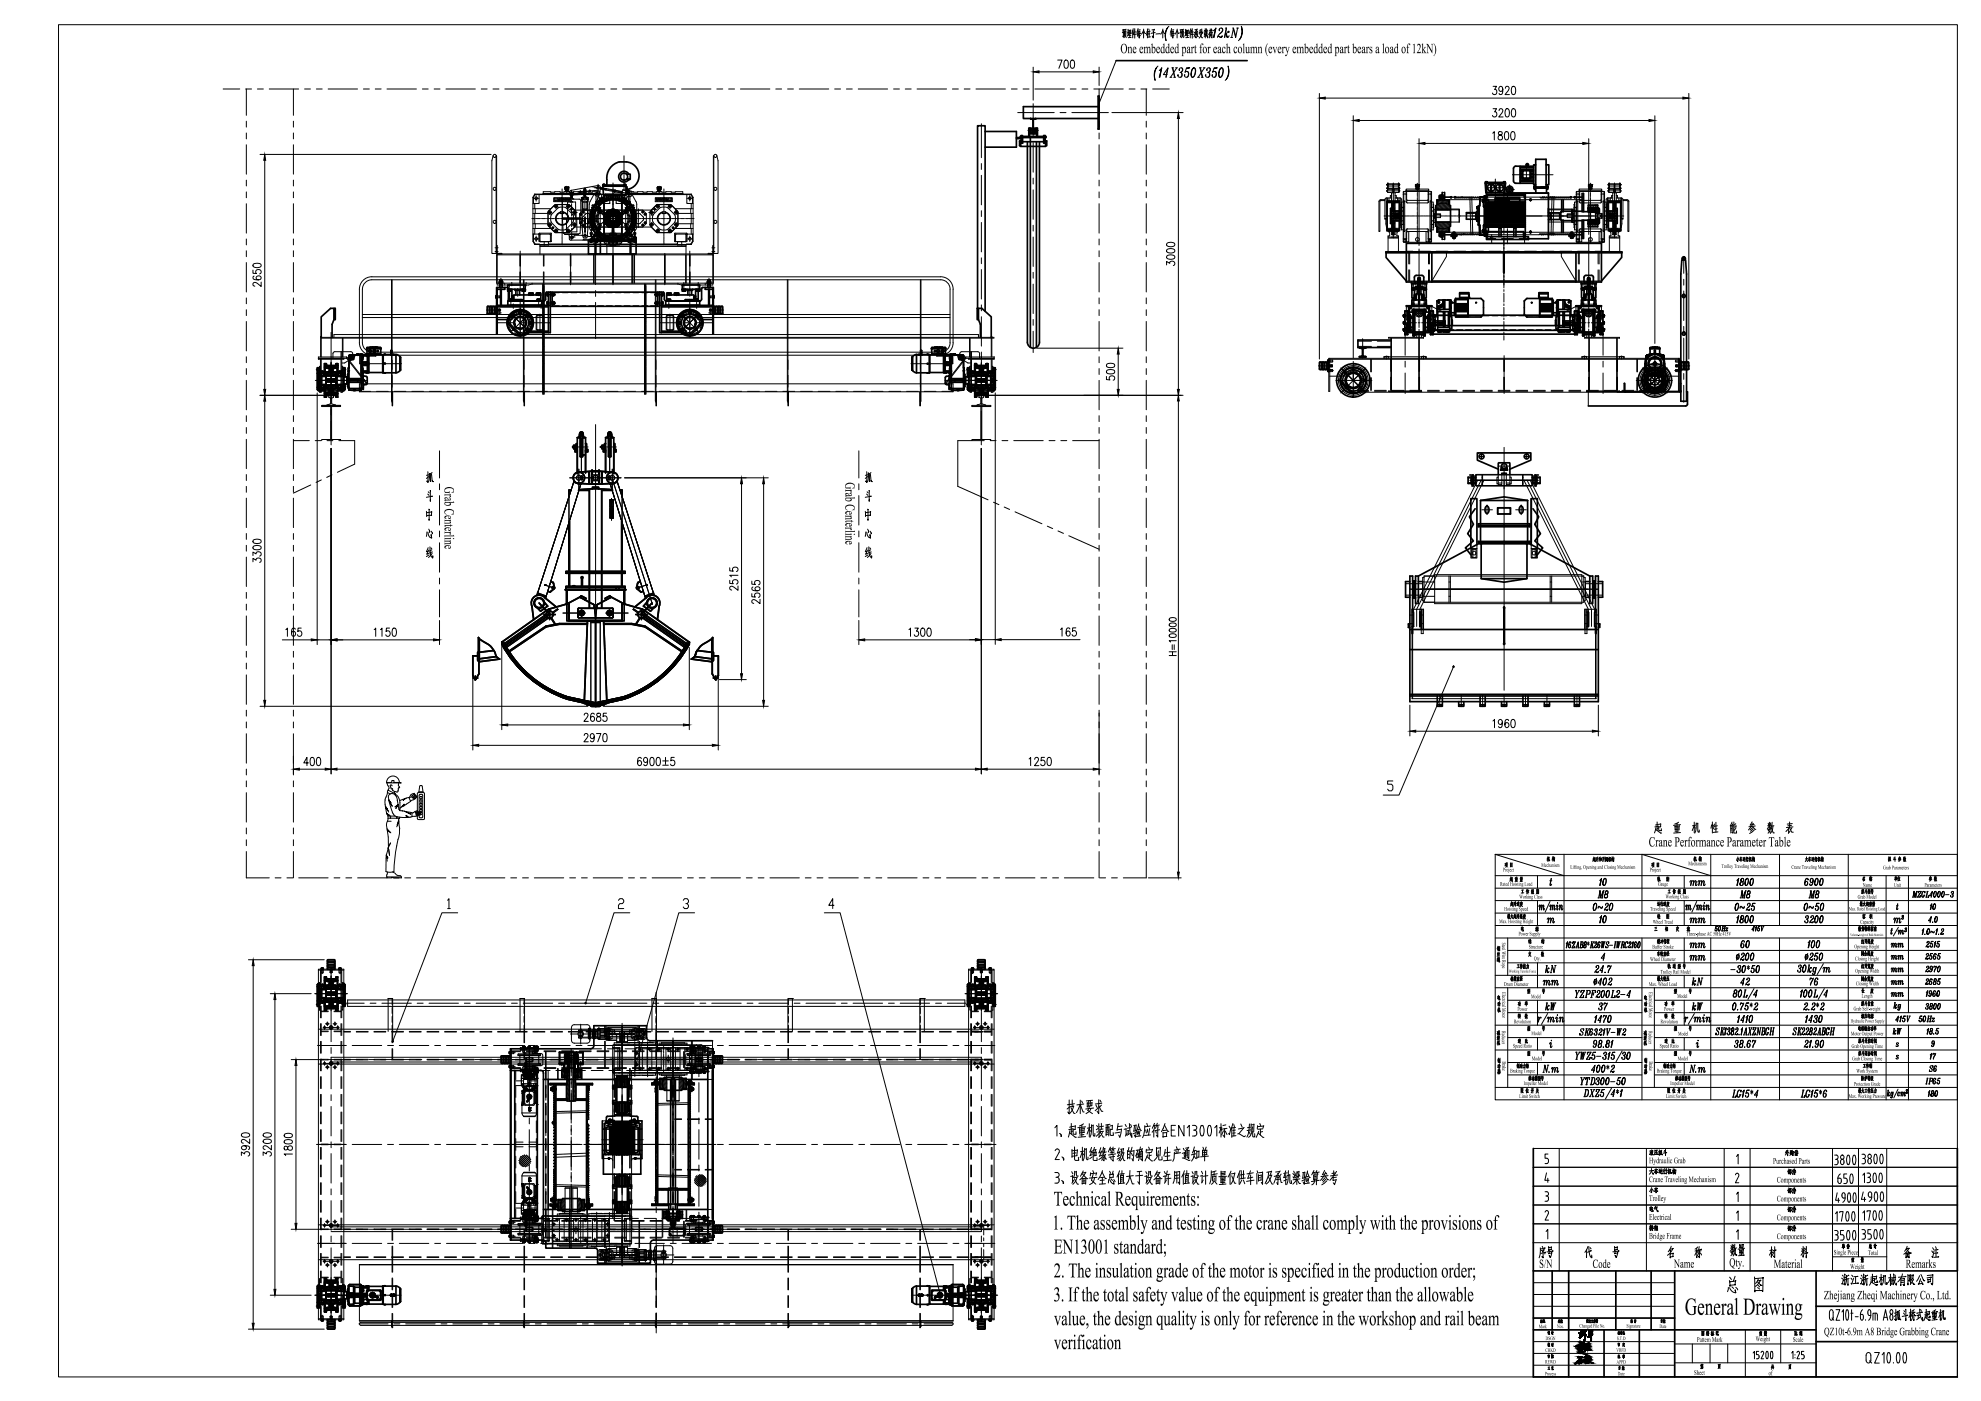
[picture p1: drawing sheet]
<svg xmlns="http://www.w3.org/2000/svg" width="594mm" height="420mm" viewBox="0 0 594 420" stroke-linecap="round" stroke-linejoin="round" font-family="sans-serif">
<g fill="none" stroke="#000" stroke-width=".51">
<path d="M334.7 18.2h39.3M295.4 39.4h9.4v4.7h-9.4M309 38.7v.9M309 38.4h.5v1.5h-.5zM309.1 35.5v.1M309.1 35.6l.7 .3-.1 3.9M309.6 39.9l-.5 .1M309.9 35.9v3.8M309.9 39.7l.1 .1M310 39.9l.6 .1M310.2 38.4h.4v1.5h-.4zM310.6 35.5l-.7 .4"/>
<path d="M310.6 38.7v.9M329.3 32h-22.4v3.5h22.4M329.3 28.8h.3v9.9h-.3zM304.8 41.3h8.9v-.4h-7.7v.4M304.8 41.6h1.4M306.1 43.7h-.3v-1.4h.3v1.6h7.5v-1.6h.3v1.4h-.3M306.1 42.5h.1M306.2 40.9v-.2h.5v.2M306.2 41.3v1.6h.5v-1.6M306.7 42.5h6.3M308.1 42.5v60.1a1.81 1.81 0 0 0 1.8 1.8 1.81 1.81 0 0 0 1.8-1.8v-60.1M308.5 40.9v-2.5h.2v2.5"/>
<path d="M309 41.3v62.9M309.1 40l1.5 .1zM310.6 40v.1M310.8 42.5v61.7M310.9 40.9v-2.5h.2v2.5M313 41.3v1.6h.4v-1.6M313 40.9v-.2h.4v.2M313.4 42.5h.2M431.1 60v1.3M431.7 58.7v.8M431.7 59.4h1.3M431.7 59.3v.3h.5"/>
<path d="M431.7 58.9v.5M432.2 58.6h-.5v.2M432.2 58.6v1M432.5 57.7v.7M432.6 58.8v-.4h-.4v1.6h-1.3v1.4M432.6 59.4v.6h2.1v1.4M433 58.8l-1.3 .1M433.1 58.9v.5M433.2 57.7v2.2M433.2 59.1h1.6M434.5 60v1.3M468.3 59.9v3.6"/>
<path d="M468.8 59.9v3.6h-.7v2.5h.7v3.7M472.5 59.1h2M474.5 58v5.5h2.4M474.9 58v5.5M176.5 72.1h14.3v4.1h-14.3zM176.5 72.3h14.3M178.5 72.3v3.9M178.7 72.3v3.9M180 69.9v6.3M183.6 64.7v-.1h.5v.1M184.1 64.7a.86 .86 0 0 1 .4 1.3 .86 .86 0 0 1-1.4 0 .86 .86 0 0 1 .5-1.3M189 72.3v3.9"/>
<path d="M189.2 72.3v3.9M415.7 75.5h70.6v.3M415.7 75.5v1.7l6 7.1M415.7 75.5v.3h70.6M415.9 60.7l1.7 .2M415.9 68.8h1.6M417 65.4h2.8M417 64.1h2.8M417 65h2.8M417 64.6h2.8M417.6 62.5h-.6v4.5l.6 .1M417.6 60.9v1.8h.5"/>
<path d="M417.6 62.4v.1M417.6 68.6l-.1 .2M418 62.6h.1M418 66.3v2.3M418 66.4h.1M418 63.1h.1M418.1 68.6l.1 .2M418.1 63h-.5v.3h2.2v3h-2.2v.2h.5M418.1 66.9l-.5-.1v1.8M418.2 68.8h1.5M419.7 63.3v-3h-3.8v8.9h3.8v-2.9M419.7 60.7l-1.6 .1-.1 2.5"/>
<path d="M421.7 73h58.6v11.6h-58.6zM429.4 75.8v8.8M430.6 61.6v6.3M430.6 66.6h4.4M430.6 62.9h4.4M430.9 68.1v1.5h1.3v1.5h.4v-.4M431.1 68.2v1.4M431.7 70v.8M431.7 69.9h.5M431.7 70.2h.5M431.7 70.7h.5M431.7 70.7v.2h.5"/>
<path d="M431.7 69.9v.3M431.7 70.2v.5M432.2 69.9v1M432.2 70.7h.8M432.2 70.1h.8M432.5 71.1v.7M433 70.1v.6zM433.2 70.4h1.9M433.2 69.7v2.1M433.8 75.6h34.4M434.5 68.2v1.4M434.7 68.1v1.5h-2.1v.5"/>
<path d="M435 61.6v6.3M450.9 75.8v5.9h.2v-5.9M468.2 75.5v.3M468.3 66v3.7M468.8 63.4h5.7M468.8 66.2h5.7M472.2 70.4h2.3M472.6 75.8v8.8M474.9 66v5.5M476.2 66l.1 1.2M476.3 62.4h.4M476.3 62.4l-.1 1.1"/>
<path d="M476.3 63.5h.3M476.3 66v.1M476.3 62.4v-.9h2.8v.9M476.3 67.2v.8h2.8v-.8M476.4 66l-.1 .1M476.4 66v.1M476.5 63.4v.1M476.5 66v.1M476.6 66v.1M476.7 66.8l.2 .1M476.7 66v.8M476.7 62.4h.2v4.7"/>
<path d="M476.7 62.4h2.7l.2 .2v1.5M476.9 62.6l-.2 .1v.8M476.9 66h-2.4v5.5M476.9 66.2h1.6M476.9 63.6h1.6M476.9 65.9h1.6M476.9 63.3h1.6M476.9 62.7h1.6M476.9 66.8h1.6M478.5 62.4v4.7M478.5 62.6h.7l.2 .3M478.5 65.7h.6l-.1 .6-.4-.2"/>
<path d="M478.6 63.4l.4-.1 .1 .5h-.6M479 63.7v2.1M479.4 65.5l-.1 1.3-.8 .1M479.4 62.9v1.2M479.4 65.5h.2M479.4 64v.1M479.4 64h.2M479.5 64v.1M479.5 65.5h.1M479.6 64v.1M479.6 65.5v1.4l-.2 .3h-3.1M480.4 64.1v.4h-.4v.5h.4v.5"/>
<path d="M482.2 65.4h2.8M482.2 64.1h2.8M482.2 65h2.8M482.2 64.6h2.8M482.3 63.3v-3h3.8v8.9h-3.8v-2.9M482.3 60.7l1.6 .1 .1 2.5M482.3 68.8h1.5M483.9 62.6h.1M483.9 63h.5v.3h-2.2v3h2.2v.2h-.5M483.9 62.7l1.1-.2v4.5h-.6M483.9 66.9l.5 .1M483.9 66.4h.1"/>
<path d="M483.9 63.1h.1M484 68.6l-.2 .2M484 66.3v2.3M484.4 68.6l.1 .2M484.5 67l-.1 1.6M484.5 68.8h1.6M486.1 60.7l-1.7 .1 .1 1.7M486.3 75.8v-.3v1.7l-6 7.1M504.4 77.9h1.1l.3 4.3v38.1h-1.7v-38.1zM100.1 92.5v3.4h.4v-3.4h-1.4l-2.8 2.5v6.2M100.1 95.9l-.5 1.4v3.9M148.7 89.2h.2"/>
<path d="M148.7 93.7h.2M148.7 94h.2M148.7 88.9h.2M148.9 93.5h-.2v.7h.2v-2.3h-.4l-.1 .2-.2-.2h-.4l-.1 .2-.3-.2h-.4l-.1 .2-.3-.2-.5 .1 .1 2.1h.4l.2-.3 .2 .3h.4l.1-.3 .3 .3h.4l.1-.3 .2 .3h.4M148.9 88.7h-.2v.7h.2M148.9 92.8h1M148.9 93.2h1M148.9 88.7v.6M149.1 86.2v13.9h-.2v-13.9h3.3l.3 .3v3.2l.5 .6M149.1 95.8h4.3a2.79 2.79 0 0 1 4.8-.4 2.55 2.55 0 0 1-.4 3.2M149.1 91.6h15.9M149.1 92h15.4"/>
<path d="M149.7 84.9h1h-1v-.5h.3v.5M149.9 86.2v-1h.7v1M149.9 92.8v.4zM149.9 84.3h.7M149.9 84h.6zM149.9 84v1.2M150 84.4h.5M150.1 86.8v4.8M150.3 86.8v4.8M150.5 84.4h.2v.5h-.5M150.5 84v1.2M151.4 86.2v.6h-2.3"/>
<path d="M152.2 86.8h.5v2.8M152.4 87.3h.7M152.5 96.7l3.6 3.6M152.5 96.7a3.5 3.5 0 0 1 3.5-3.4 3.5 3.5 0 0 1 3.5 3.5 3.5 3.5 0 0 1-3.4 3.4M152.6 95.8a3.5 3.5 0 0 1 5.5-1.8 3.5 3.5 0 0 1-.2 5.7M152.8 89.7h.8M153 90.3v-.5h-.3v.5h1v-.5h-.2l-.1 .5M153 86.8v.5M153.2 86.7l.1 .6h-.3M153.5 89.8h-.5M153.5 86.7v2.9M153.5 94.7h.7"/>
<path d="M153.6 89.3h.3v.2M153.6 89h.3M153.6 94.6a.29 .29 0 0 1 .5 0 .29 .29 0 0 1-.2 .4l-.3-.3M153.6 94.6l.3-.2 .2 .4h-.5zM153.6 94.6v.2M153.7 94.9h.1M153.8 94.4l-.1 .1M153.9 98.7l-1.4-1.4a3.5 3.5 0 0 1 3.3-4 3.5 3.5 0 0 1 3.7 3.7 3.5 3.5 0 0 1-4 3.3M153.9 98.8h.2M153.9 88.9v-.2l-.3 .1v.8h.3M153.9 98.7l.1 .2zM154 88.9v.4"/>
<path d="M154 94.4l.1 .1M154 98.5l.3 .3M154 88.9v.6M154 98.6v.1M154.1 98.8l1.3 1.5M154.1 94.9h-.1M154.1 98.8l-.1 .1M154.1 94.6v.2M154.2 98.5l.1 .1M154.2 98.8h-.1M154.3 97a1.66 1.66 0 0 1 1.6-1.9 1.66 1.66 0 0 1 1.7 1.8 1.66 1.66 0 0 1-1.9 1.5M154.4 86.7v.4h1.7v-.4"/>
<path d="M154.7 87.1v1.4M155.7 93.8h.6M155.7 93.7l.3-.2 .3 .5h-.6zM155.8 93.8v.1M155.8 94l.1 .1M155.8 87.1v1.4M155.9 93.6h-.1M156.1 93.6h.1M156.2 94l-.1 .1M156.3 93.8v.1M156.5 86.7l1 .1M156.7 87.3h.7"/>
<path d="M156.8 86.8v.5h.5M157 86.8h-.5l.1 .5h.2M157.3 86.8v.5M157.3 87.3h.2v-1.8h-5.2v1.8h.7M157.5 86.7h-5.3l1 .1M157.7 94.8h.3M157.8 94.7h.6M157.8 94.6l.3-.2 .2 .4h-.5zM157.8 99l.1 .1M157.8 94.6v.2M157.9 94.9h.1M157.9 98.7l-.1 .1"/>
<path d="M157.9 98.7h.3v.5h-.3zM158 99.2h.2M158 94.4l-.1 .1M158.1 99.2a.26 .26 0 0 1-.2-.4 .26 .26 0 0 1 .4 0l-.1 .4M158.1 98.6v.7M158.2 94.4l.1 .1M158.2 98.6h-.2M158.3 98.7l.1 .1M158.3 94.9h-.1M158.3 94.6a.29 .29 0 0 0-.5 0 .29 .29 0 0 0 .3 .4l.2-.3M158.4 94.6v.2M158.4 99l-.1 .1"/>
<path d="M158.5 99.3h6M158.7 96.9l.1 .1M158.7 87.9h1M158.8 96.6l-.1 .1M158.8 96.5h.3v.5h-.3zM158.9 97h.1M159 96.5v.6M159 96.5h-.1M159.2 96.6v.1M159.2 96.9v.1M159.9 87.9h-.3v.6M159.9 87.9v.6h-1.3v-.6h.3v.6"/>
<path d="M159.9 87.9h-1M161 87.9h1M161.2 87.9v.6M161.2 89.7h.7M161.2 87.9h-.4v.6h1.4h-8.1v1.4h2.4l.3 .4M161.3 90.3v-.5h-.2l-.1 .5h1.1M161.8 90.3l.1-.6 .1 .6M161.8 89.8h-.5M162.1 90.3h.1M162.1 87.9h-.3v.6M162.1 87.9l.1 2.4M162.1 87.9h-.9"/>
<path d="M162.5 90.3v1.3M164.1 88v.6M164.1 90.6v.6M164.1 87.9h.4v.8h-.4zM164.1 91.1h.4M164.1 88.1h.4M164.1 88.5h.4M164.1 90.7h.4M164.1 90.7v.4M164.1 90.7v-.2h.4v.7h-.4v-.1M164.5 87.6v12.2M165 87.6v12.2h-7.9v-.5l.7-.7"/>
<path d="M165 91.9h32.8M165.6 87.9v.9M165.6 90.4v.9M165.6 87.6v4.3M165.6 91.2h.4M165.6 90.8h.1M165.6 88.7h.4M165.6 88l.1 .7M165.6 90.5l.1 .7M165.6 88.3h.1M165.6 90.9h.1M165.7 91.1h.6"/>
<path d="M165.7 88.1h.3M165.7 88.5h.6M165.7 90.7v.4M165.7 88.5v.2M165.7 91.1v.2M166 87.9l-.3 .1v.5M166 90.5h-.3v.2M166 87.9v.2M166 90.5v.8M166 88.1v.6M166.1 88v.6M166.1 90.6v.6"/>
<path d="M166.1 88.1h.2M166.3 88.1v.4zM166.3 90.6v.5zM166.3 90.6l-.6 .1M196.5 88.1l.1 .4zM196.6 90.6v.5zM196.6 88.1h.2M196.6 90.6l.5 .1M196.8 88v.6M196.8 90.6v.6M196.8 88.1h.3M196.8 88.1v-.2h.3v.6"/>
<path d="M197.1 91.1h-.5M197.1 88.5h-.5M197.1 88.5v.2M197.1 91.1v.2M197.1 90.7v.4M197.1 88l.1 .7h-.4v-.6M197.1 90.5l.1 .7-.4 .1v-.8h.3v.2M197.1 90.8h.1M197.1 88h.1M197.1 88.3h.1M197.1 90.5h.1M197.2 90.9h-.1"/>
<path d="M197.3 87.9v.9M197.3 90.4v.9M197.3 87.6v4.3M197.8 87.6v12.2h7.9v-.5a2.65 2.65 0 0 1-1.2-3.4 2.65 2.65 0 0 1 3.2-1.5l1.8 1.4h4.3M197.8 91.6h16M198.4 87.9l.3 .1v.7h-.3zM198.4 91.1h.3M198.4 88.1h.3M198.4 99.3h6M198.4 87.6v12.2M198.4 92h15.4M198.4 88.5h.3"/>
<path d="M198.4 90.7h.3M198.7 90.7v-.2h-.3v.7h.3v-.1M198.7 90.7v.4M198.8 88v.6M198.8 90.6v.6M199.2 89.7v-1.8l-.3-.3h-35l-.3 .3v1.8l-.3 .5-11 .1v1.3M199.2 89.7l.6 .6M200 87.9h1.3v.6h-1.4h8.2v1.4h-2.5l-.3 .4M200.2 87.9h.9M200.2 89.7h.8M200.3 88.5v-.6h-.3l-.1 2.4M200.3 89.8h.5"/>
<path d="M200.3 90.3v-.5h-.2v.5h1v-.5h-.3v.5M201 87.9v.6M202.2 87.9h.4v.6M202.3 87.9h.9M202.4 87.9h1M203.2 87.9v.6M203.2 87.9h.4v.6h-1.4v-.6M203.6 96.9l.1 .1M203.7 96.6l-.1 .1M203.7 96.5h.3v.5h-.3zM203.8 96.5h.2M203.9 96.5v.6"/>
<path d="M204 97h-.2M204.1 96.6v.1M204.1 96.9v.1M204.4 94.7h.7M204.5 94.6a.29 .29 0 0 1 .5 0 .29 .29 0 0 1-.3 .4l-.2-.3M204.5 94.6l.2-.2 .3 .4h-.5zM204.5 99l.1 .1M204.5 94.6v.2M204.6 94.9h.1M204.6 98.7l-.1 .1M204.6 99.2a.28 .28 0 0 1-.1-.4 .28 .28 0 0 1 .5 0 .28 .28 0 0 1-.1 .4h-.2M204.6 98.7l.4 .2-.1 .3h-.3z"/>
<path d="M204.6 86.7h5.3l-1 .1M204.7 98.6h.1M204.7 94.4l-.1 .1M204.7 87.3h.7M204.7 98.6v.7M204.8 94.4l.1 .1M204.8 99.2h-.1M204.8 86.8v.5M204.8 87.3h-.2v-1.8h5.2l.1 1.8h-.3M204.9 98.7l.1 .1M204.9 94.9h-.1M205 94.6v.2"/>
<path d="M205 99l-.1 .1M205.1 86.8h.5v.5h-.3M205.3 86.8v.5M205.3 87.3h-.5M205.6 86.7l-1 .1M206 86.7v.4h1.7v-.4M206.3 87.1v1.4M206.5 93.8h.7M206.6 93.7h.5v.3h-.5zM206.6 93.8v.1M206.7 94l.1 .1M206.8 93.6h-.1"/>
<path d="M206.9 93.6h.2M207.1 94l-.2 .1M207.1 93.8v.1M207.4 87.1v1.4M208.2 88.9v.6M208.2 89.3v-.6l.4 .1v.8h-.4M208.2 89h.4M208.2 89.3h.4M208.2 89.3v.2M208.5 97a1.66 1.66 0 0 0-1.5-1.9 1.66 1.66 0 0 0-1.8 1.8 1.66 1.66 0 0 0 1.9 1.5M208.6 89.7h.7M208.6 86.7v2.9"/>
<path d="M208.6 94.7h.7M208.7 98.8h.1M208.7 89.8h.5M208.7 89.8v.5M208.7 98.5l-.1 .1M208.7 89.8h-.3v.5h1l-.1-.6-.1 .6M208.7 94.6l.3-.2 .2 .4h-.5zM208.7 94.6v.2M208.7 98.8l.1 .1M208.8 94.9h.1M208.9 98.8h.1M208.9 86.7l.1 .6 .1-.5"/>
<path d="M208.9 98.6v.1M208.9 98.7l-.2 .1M208.9 98.5l-.3 .3M208.9 98.5h-.2l-.1 .3M208.9 98.7v.1M208.9 94.4l-.1 .1M208.9 98.7l1.4-1.4a3.5 3.5 0 0 0-3.3-4 3.5 3.5 0 0 0-3.7 3.7 3.5 3.5 0 0 0 4.1 3.3l1.4-1.5M209 87.3h.7M209 94.4l.2 .1M209.2 94.9h-.2M209.2 94.6a.29 .29 0 0 0-.5 0 .29 .29 0 0 0 .3 .4l.2-.3M209.2 94.6v.2"/>
<path d="M209.6 86.8v.5M209.6 87.3h-.5M209.8 90.3v1.3M209.8 90.3h-10.2v1.3M209.9 86.8h-.5v2.8M210.3 95.8a3.5 3.5 0 0 0-5.5-1.8 3.5 3.5 0 0 0 .2 5.7M210.3 96.7a3.5 3.5 0 0 0-3.5-3.4 3.5 3.5 0 0 0-3.4 3.5 3.5 3.5 0 0 0 3.4 3.4M210.4 96.7l-3.6 3.6M211.5 86.2v.6h2.3M212.1 84.9h1zM212.1 84.4v.5h.5M212.1 84.4h.3v.5"/>
<path d="M212.3 86.2v-1h.7v1M212.3 84.3h.7M212.3 84h.6zM212.3 84v1.2M212.4 84.4h.5M212.5 86.8v4.8M212.7 86.8v4.8M212.9 84v1.2M212.9 92.8l.1 .4zM213 92.8h.9M213 93.2h.9M213.1 84.4v.5"/>
<path d="M213.1 84.4h-.2v.5M213.8 86.2v13.9h.1v-13.9h-3.2l-.3 .3v3.2l-.6 .6M213.9 93.5h.2v.7h-.2v-2.3h.4l.1 .2 .3-.2h.4l.1 .2 .3-.2h.3l.1 .2 .3-.2 .5 .1-.1 2.1h-.4l-.1-.3-.3 .3h-.3l-.2-.3-.2 .3h-.4l-.1-.3-.7 .3M213.9 88.7h.2v.7h-.2M213.9 89.2h.2M213.9 88.7v.6M213.9 93.7h.2M213.9 94h.2M213.9 88.9h.2M293.2 92.5v-54.8h2.2v55.7M293.4 92.5v3.4h-.3v-3.4h1.3l2.9 2.5v6.2M293.4 95.9l.6 1.4v3.9"/>
<path d="M420.9 94.5v.4M420.9 96.6v.4M420.9 98.7v.4M420.9 94.6l.2-.2h-.2v.6h.2l-.2-.2M420.9 96.6l.2-.1h-.2v.5l.2 .1-.2-.2M420.9 98.7l.2-.1-.2 .1v.4l.2 .1-.2-.2M420.9 94.5v.3M420.9 96.6v.3M420.9 98.7v.3M421 94.6l.1-.2v.6l-.1-.2M421 96.6l.1-.1v.6l-.1-.2M421 99l.1 .2"/>
<path d="M421 98.7l.1-.1v.6M421.1 94.4l.1 .6zM421.1 96.5l.1 .6zM421.1 98.6l.1 .6zM421.1 96.8h.1M421.2 94.4l.1 .6zM421.2 96.5l.1 .6zM421.2 94.7h.1M421.2 98.8l-.1 .1M421.3 98.6l-.1 .6 .1-.6M421.3 98.5h.1M421.3 98.6v.1"/>
<path d="M421.3 98.5v-5.2h.8v7h-.8M421.3 96.8h.3l.1 .5M421.3 98.6v1.7M421.3 98.5v.2M421.4 98.7h.1M421.4 98.4v.1M421.5 98.3v.5M421.6 98.5v.2M421.7 97.3v3M421.7 97.3h.4M421.7 91.7h7.7v.2h-7.7zM421.7 99.5h7.7"/>
<path d="M421.7 99.8h7.7M422.1 94.5l.6 .1M422.1 95.6h.6M422.1 94.3h.6l.3 .2v4.6l-.3 .2h-.6M422.1 94.9h.6M422.4 91.9v7.6M422.7 91.9v7.6M422.7 94.5v.1M422.7 94.6v.3zM422.7 94.8v.1M423 97.9v1.2v-.5M423 98.1h.7"/>
<path d="M423 95.5h.7M423.3 91.2h.5M423.3 84.6v.5h4.5v-.5M423.4 85.1v1.3h4.3v-1.3M423.4 91.2v-1.2h4.3v1.2M423.4 86.9v2.4M423.8 90.6v1.1M423.8 92.8h3.6l.2 .1v.7h.9M423.8 92.8l-.3 .1v.7h-.8M423.8 92.8v8M424.2 92.8v8M424.2 88.4v.8h.4"/>
<path d="M424.2 87v2.3M424.2 88.4h.4M424.2 89h.4M424.2 88.6h.4M424.3 92.9v7.7M424.4 85.9h2.3v.4h-2.3M424.4 84.6v.5M424.6 88.4v.8M424.6 88.5v.6M424.7 90v-1.9h1.7v1.9M424.7 86.4v.3h1.7v-.3M425 86.7v1.4"/>
<path d="M425 84.6h1.1M425.2 85.9v-.9h.7v.9M425.3 83.4v1.6M425.3 83.3l.6 .1zM425.4 86.3v5.4M425.6 84.5h.5M425.7 86.3v5.4M425.9 83.4v1.6M426.1 86.7v1.4M426.4 82.6l-2 .1-.2 .5v1.4M426.4 82.6l.5 .3 .1 1.7M426.5 88.5v.6"/>
<path d="M426.5 88.4h.4M426.5 89h.4M426.5 88.6h.4M426.5 89v.2h.5M426.5 88.4v.2M426.5 88.6v.4M426.7 93.3h-2.3l-.2-.5-.5 .1v7.8l.5 .1 .2-.5h2.3M426.7 84.6v.5M426.7 93.3l.3-.5 .4 .1v7.8l-.4 .1-.3-.5M426.9 92.9v7.8M426.9 88.4v.4M427 88.4l-.1 .8"/>
<path d="M427 86.9v2.4M427 92.8v8M427.3 92.8v8M427.4 90.6v1.1M427.4 91.2h.4M427.4 98.1h.7M427.4 95.5h.7M427.7 86.9v2.4M428.1 94.5v4.6l.3 .2M428.4 99.3h.6M428.4 94.6h45.2M428.4 94.6l.1 .3z"/>
<path d="M428.4 94.8l.1 .1M428.5 94.9h.5M428.5 94.5l-.1 .1M428.5 91.9v7.6M428.5 95.6h.5M428.7 91.9v7.6M429 93.3v3.5M429 99.1h44M429 93.3v7h.8M429 94.3h-.6v5M429 97.3h.4M429 93.3h.1"/>
<path d="M429 93.3h.8M429.4 84.3h43.2M429.4 97.3v2.9l.4 .1M429.5 98.5v.2M429.6 98.3v.5M429.7 98.4l.1 .1M429.8 93.3v5.2M429.8 93.3v3.5M429.8 98.5v.2M429.8 98.5h.1M429.8 98.7h-.1M429.8 96.7l-.4 .6"/>
<path d="M429.8 94.4l.1 .6zM429.8 96.5v.6M429.9 98.5h.1M429.8 98.6v1.7M429.8 95.9h.3M429.9 98.6l-.1 .1M429.9 98.6v.6l-.1-.6M429.9 94.4l.1 .6zM429.9 98.6l.1 .6zM429.9 94.7h.1M429.9 98.8l.1 .1M430 94.5l.2-.1v.5l-.2 .1 .2-.2"/>
<path d="M430 94.4l.2 .1v.5h-.2zM430.1 95.9v1.7zM430.2 98.7l-.2-.1h.2v.6l-.2-.1M430.2 98.7v.5h-.2M430.2 98.7l-.2-.1v.6M430.2 94.5v.4M430.2 98.7v.4M430.2 96.2l3.1 .1v1.1h-3.1M430.2 96.2h.1M430.2 97.4h.1M430.4 96l-.1 1.6 .1-1.6M430.9 94.6v.5h.3"/>
<path d="M431.2 92.8h3.5M431.2 93.5v4.6M431.2 98.8h3.5M431.2 98.1h3.5M431.2 93.5h3.5M431.2 98.1v.7M431.2 92.8v.7M431.5 99.4l.3 .1zM431.5 99.5h.1M431.6 99.4v.1M431.7 99.4v.1M431.8 99.5h-.2"/>
<path d="M431.8 99.5h.1M431.8 99.5h-.6v-.3h3.5v.3h-.6M432 99.5h.2M432.1 99.5h-.9M432.4 91.2l-1.2 .6v1M432.4 91.9l-1.2 .6M432.4 91.7l-1.2 .5M432.4 91.5l-1.2 .5M432.4 92.1l-1.2 .6M432.6 96.6h-1.4l-.2 .2 .2 .2h1.4M432.6 96.6l.2 .2-.2 .2M432.7 90v1.6"/>
<path d="M432.7 91.4l-.3 .5M432.7 91.2l-.3 .5M432.7 90.9l-.3 .6M432.7 90.7l-.3 .5M432.7 91.6l-.3 .5M432.8 99.5h1.3M432.8 99.5h-1M432.9 90h-1.4l-.6 .3v4.3h-.5v4.4l.8 .2v-.4M432.9 89.9v2.9M432.9 93.5v4.6M432.9 89.9v.1M432.9 89.9h.4"/>
<path d="M432.9 89.9h.1M433.3 89.9h.1M433.3 89.9v2.9M433.3 93.5v4.6M433.3 89.9v.1M433.3 90h1.6v4.6l-.2 .1 .7 .3v3.6h-.4l-.3 .6v-.4M433.8 99.5h.8M434 90h.4M434 99.5h.3M434.1 99.5h.2M434.1 99.4v.1M434.3 99.4v.1"/>
<path d="M434.3 99.5h.1M434.4 93.5v4.6M434.7 94.1l.1 .3zM434.7 90v2.8M434.7 93.5v.6M434.7 94.4v3.7M434.7 98.1v.7M434.7 92.8v.7M434.9 92.3v2.3l.2-.1 .1-.6M434.9 92.3h.3zM434.9 90.5h.3M434.9 94.1h.3"/>
<path d="M434.9 92.4h.3M434.9 92.2h.3M434.9 90.3h.3M434.9 90.6h.3M434.9 94.3h.3M434.9 94h.3M435.2 90.7l-.1-.6-.2-.1v2.3M435.2 90.8v3.1M435.2 90.7l.3 .1zM435.2 93.9h1M435.3 90.8h.1M435.4 96v1.6"/>
<path d="M436.2 90.7l.1-.7h.2v4.6M436.2 93.9l.1 .7M436.2 90.7v3.2M436.2 90.7l-.9 .1M436.5 89.5l3.6-.2 .1 5.8h-3.7zM436.5 91.7h3.7M436.5 93.5h3.7M436.5 95h3.7M436.5 94.7h3.7M436.5 93.2h3.7M436.5 92.9h3.7M436.5 92.6h3.7"/>
<path d="M436.5 92.3h3.7M436.5 92h3.7M436.5 91.4h3.7M436.5 91.1h3.7M436.5 89.6h3.7M436.5 89.9h3.7M437.7 88.1h2.8M438.1 89.5h2M440.5 88.5v.6zM440.5 87.9v.5M440.5 88.4v.8M440.5 87.9l-2.7-.1-.1 1.4h2.8"/>
<path d="M442.6 90.7l.2 .1zM444.2 89.6l.7 .6v4l-.7 .8-4 .1v-2.8M444.2 89.6l-4-.1v2.8M457.8 89.6l-.7 .7v3.9l.7 .8 4 .1v-2.8M457.8 89.6l4-.1v2.8M459.2 90.7l.2 .1zM461.5 88.5v.6zM461.5 88.4v.8zM461.5 88.1h2.8M461.5 89.2l2.7 .1M461.8 91.7h3.7M461.8 93.5h3.7"/>
<path d="M461.8 95h3.7M461.8 94.7h3.7M461.8 93.2h3.7M461.8 92.9h3.7M461.8 92.6h3.7M461.8 92.3h3.7M461.8 92h3.7M461.8 91.4h3.7M461.8 91.1h3.7M461.8 89.6h3.7M461.8 89.9h3.7M461.9 89.3l3.6 .2v5.6h-3.7z"/>
<path d="M461.9 89.5h2M464.2 87.8h-2.7v1.4M464.2 87.8v1.5M465.7 90h-.2v4.6M465.7 90l.1 .7M465.8 90.7l.9 .1M465.8 93.9l-.1 .7M465.8 90.7v3.2M466.4 90.7l.4 .1zM466.6 96v1.6M466.8 93.9l.2 .7M466.8 90.8v3.1"/>
<path d="M466.8 92.3h.3zM466.8 90.5h.3M466.8 94.1h.3M466.8 92.4h.3M466.8 92.2h.3M466.8 90.3h.3M466.8 90.6h.3M466.8 94.3h.3M466.8 94h.3M466.9 93.9h-1.1M467 90h.1v2.3M467 90l-.2 .7"/>
<path d="M467.1 92.3v2.3h-.1M467.2 94.1l.1 .3zM467.3 92.8h3.5M467.3 98.8h3.5M467.3 98.1h3.5M467.3 93.5h3.5M467.3 90v2.8M467.3 93.5v.6M467.3 94.4v3.7M467.3 98.1v.7M467.3 92.8v.7M467.6 90h.4"/>
<path d="M467.6 93.5v4.6M467.7 99.5h.3M467.7 99.5h.1M467.7 99.5h.2M467.7 99.4v.1M467.9 99.4v.1M467.9 99.5h-.2M467.9 99.5h.1M467.9 99.5h-.6v-.3h3.5v.3h-.6M468 99.5h-.1M468.2 99.5h-.8M468.3 99.5h1.9"/>
<path d="M468.3 99.5h-.4M468.7 90h-1.6v4.6l.2 .1-.7 .3v3.6h.4l.3 .6v-.4M468.7 97.3l3.1 .1M468.7 89.9v2.9M468.7 93.5v4.6M468.7 89.9v.1M468.7 89.9h.4M468.7 89.9h.1M468.8 96.2h3M468.8 96.2l-.1 .1M469.1 89.9h.1M469.1 89.9v2.9"/>
<path d="M469.1 93.5v4.6M469.1 90h1.4M469.1 89.9v.1M469.3 96.7l1.5-.1 .2 .2-.2 .2h-1.4zM469.3 90v1.6M469.3 91.4l.3 .5M469.3 91.2l.3 .5 1.2 .5M469.3 90.9l.3 .6 1.2 .5M469.3 90.7l.2 .4 1.3 .7v1M469.3 91.6l.3 .5 1.2 .6M469.6 91.9l1.2 .6M469.9 99.5h.9"/>
<path d="M470 99.5h-.2M470.2 99.5h.3M470.3 99.4v.1M470.4 99.4v.1M470.5 99.5h.1M470.5 90h.1M470.5 90l.5 .2M470.8 93.5v4.6M470.8 98.1v.7M470.8 92.8v.7M471 90.2l.1 4.4h.5v4.4l-.8 .2v-.4M471.1 94.6v.5h-.3"/>
<path d="M471.6 96l.1 1.6-.1-1.6M471.8 97.4h.1M471.8 94.5v.4M471.8 98.7v.4M471.8 96.2h.1M471.8 98.7l.2-.1h-.2v.6l.2-.1M471.8 94.4h.2v.6h-.2zM471.8 98.7l.2-.1v.6M471.8 98.7v.5h.2M471.8 95.9v1.7zM471.8 95.9h.4M472 94.5l-.2-.1v.6h.2l-.2-.2"/>
<path d="M472 94.4l.1 .6zM472 98.6l.1 .6zM472.1 94.4l.1 .6zM472.1 94.7h.1M472.1 98.8l-.1 .1M472.1 98.6v.6l.1-.6M472.1 98.5l.1 .2M472.1 98.6l.1 .1M472.2 96.5v.6M472.2 98.6v1.7M472.2 96.7l.4 .6M472.2 98.7h.1"/>
<path d="M472.2 93.3v5.2M472.2 93.3h.8M472.2 93.3v3.4M472.2 96.7v.1M472.3 98.4l-.1 .1M472.4 98.3v.5M472.5 98.5v.2M472.6 97.3v2.9l-.4 .1M472.6 97.3h.4M472.6 91.7h7.7v.2h-7.7zM472.6 97.6h-43.2v2.6M472.6 99.5h7.7"/>
<path d="M472.6 99.8h7.7M473 93.3h.1M473 93.3v3.5M473 95.6h.5M473 93.3v7h-.8M473 99.3h.6M473 94.3h.6v5M473.3 91.9v7.6M473.5 91.9v7.6M473.5 94.5v.4zM473.6 94.8l-.6 .1M473.9 98.1h.7"/>
<path d="M473.9 95.5h.7M473.9 94.5v4.6l-.3 .2M474.2 91.2h.4M474.2 84.6v.5h4.5v-.5M474.3 85.1v1.3h4.3v-1.3M474.3 91.2v-1.2h4.3v1.2M474.3 86.9v2.4M474.4 93v.6h-.9M474.6 92.9l.4-.1 .3 .5h2.3l.2-.5 .5 .1-.1 7.9h-.4l-.2-.5h-2.3l-.3 .5-.4-.1zM474.6 90.6v1.1M474.7 92.8v8M475 84.6v-1.4l.3-.5 2-.1 .5 .3v1.7"/>
<path d="M475 92.8v8M475 88.4l.1 .8M475 86.9v2.4M475.1 88.4v.4M475.1 88.4h.4M475.1 89h.4M475.1 88.6h.4M475.1 92.9v7.8M475.3 84.6v.5M475.5 88.6v.4M475.5 89v.2h-.5M475.5 88.4v.2"/>
<path d="M475.5 88.5v.6M475.6 90v-1.9h1.7v1.9M475.6 86.4v.3h1.7v-.3M475.9 86.7v1.4M475.9 84.6h1M475.9 84.5h.5M476.1 85.9v-.9h.7v.9M476.1 83.4h.6zM476.1 83.4v1.6M476.3 86.3v5.4M476.5 86.3v5.4M476.7 83.4v1.6"/>
<path d="M477 86.7v1.4M477.4 88.5v.6M477.4 88.4h.4M477.4 89h.4M477.4 88.6h.4M477.4 88.6v.4M477.4 88.4v.2M477.6 85.9h-2.3v.4h2.3M477.6 84.6v.5M477.7 92.9v7.7M477.8 88.4v.8h-.4v-.2M477.8 87v2.3"/>
<path d="M477.8 92.8v8M478.2 92.8v8M478.2 90.6v1.1M478.2 91.2h.5M478.3 98.1h.7M478.3 95.5h.7M478.5 93v.6h.8M478.5 93l-.3-.2h-3.5l-.3 .2M478.6 86.9v2.4M479 97.9v1.2v-.5M479.3 94.6v.3zM479.3 94.3v5"/>
<path d="M479.3 99.3h.5M479.3 94.3h.5M479.3 94.8l.5 .1M479.3 94.3l-.3 .2v4.6l.3 .2M479.3 95.6h.5M479.3 91.9v7.6M479.6 91.9v7.6M479.8 94.5l-.5 .1M479.8 97.3h.5M480.3 97.3v3M480.4 98.5v.2M480.5 98.3v.5"/>
<path d="M480.6 98.4l.1 .1M480.7 98.5v.2M480.7 98.5h.1M480.7 98.7h-.1M480.7 98.5v-5.2h-.9v7h.9M480.7 94.4l.1 .6zM480.7 96.5l.1 .6zM480.7 96.8l-.4 .5M480.7 98.6v1.7M480.7 98.6v.1M480.7 98.6l.1 .6-.1-.6M480.8 94.4l.1 .6z"/>
<path d="M480.8 96.5l.1 .6zM480.8 98.6l.1 .6zM480.8 94.7h.1M480.8 96.8h.1M480.8 98.8v.1M480.9 94.4h.2v.6h-.2l.2-.1-.2 .1zM480.9 96.5h.2v.6h-.2l.2-.1-.2 .1zM480.9 98.6h.2v.6l-.2-.1 .2 .1h-.2zM481.1 94.5v.3M481.1 96.6v.3M481.1 98.7v.3M481.1 94.5v.4"/>
<path d="M481.1 96.6v.4M481.1 98.7v.4M95.1 116.2h.1M95.1 112h.1M95.1 110.6h.7M95.1 111.1h.7M95.2 111.9l.1 4.4zM95.3 116.2h1.8M95.3 112h1.8M95.4 113.7h.1M95.4 113.5h.1M95.4 114.7h.1"/>
<path d="M95.4 114.4h.1M95.4 116.7l-.2 .2M95.5 115.3h2.2M95.5 112.9v2.3M95.5 112.8v2.6M95.5 112v4.2M95.6 116.9l-.2-.2 .2 .2-.2 .2M95.8 112h.3M95.8 116.2v.2M95.8 116.4l-.3 .3M96.1 116.4l-.5 .4M96.1 116.2l-.3 .2"/>
<path d="M96.5 112v4.2M97.1 112.5v-1l-.3-.2h-1v-1h-.7v6.5l.4 .4h.3v-.3h1l.3-.3v-.9M97.3 115.7v3.4h.6l.1-.6M97.3 110.1l.2 .2M97.5 110.3l1.3 .2M97.5 110.3v2.2M97.5 115.7v2.2M97.5 117.9l-.2 .2M97.7 112.8l-2.2 .1M97.7 112.6l.1 1.1h3l.1-1.1M97.7 112.7v2.8M97.8 112.7h3.1"/>
<path d="M97.8 115.5h3.1M98 109.6h2.6l.2-.5h.5v3.4M98 109.6l-.1-.5h-.6v3.4M98.4 113.7l-.4 .4 .4 .4M98.8 111.4l-1.1 .4v4.6l1.1 .4M98.8 117.7l-1.3 .2M98.8 110.5l.1 .1M98.8 116.7l.1 .2M98.9 111.3h.8M98.9 110.6h.8M98.9 110.7v.6M98.9 116.9v.6"/>
<path d="M98.9 116.9h.8M98.9 117.6h.8M98.9 111.3l-.1 .1M98.9 117.5l-.1 .2M99.7 110.7v.6M99.7 116.9v.6M99.7 111.3l1.2 .5v4.6l-1.2 .5M99.7 117.5l1.6 .6M100.2 113.7l.4 .4-.4 .4M100.8 114.5v1M100.9 114.5h-3.1v1l3.1 .1M100.9 112.5h.2v3.2h-.2"/>
<path d="M101.1 112.8l2 .1M101.1 115.3h2v.9M101.1 110.3v2.2M101.1 115.7v2.2M101.3 115.7v3.4h-.5l-.2-.6-2.6 .1M101.3 110.1l-1.6 .5M101.3 109.6v.1M101.5 112.5v-1l.3-.2h1v-1h.7v2.7M101.5 116.2h1.8M101.5 112h1.8M102.1 112v.9M102.1 115.3v.9"/>
<path d="M102.5 112h.2M102.5 116.2v.2M102.5 116.4h.2M102.5 116.4l.5 .4M102.7 116.2v.2M102.7 116.4l.4 .3M102.8 110.6h.7M102.8 111.1h.7M103 116.9l.2-.2-.2 .2 .2 .2M103.1 112v3.3v-2.4M103.1 113h1M103.1 115.1h1"/>
<path d="M103.2 116.7l.2 .2M103.3 113v-1.1v1.1M103.3 115.1v1.2v-1.2M103.3 116.2h.2M103.3 112h.2M103.5 115.1v1.7l-.4 .4h-.3v-.3h-1l-.3-.3v-.9M104.1 113v2.1zM104.1 113.5h4.4M104.2 113.3l-.1 1.6v-1.6h.2M104.2 114.9h.1M104.3 115.9h.2v.5M104.3 115.9h.2"/>
<path d="M104.5 111.4h.1M104.5 116.4h.1M104.5 112.3h-.2v3.6M104.5 110.4v6M104.5 110.4h.1M104.5 110.4v1.9h-.2v3.6M104.5 116.4l.1 .1M104.6 116.8l.2 .2M104.6 116.5v.3M104.6 111.3l-.1 .1M104.6 110.2l-.1 .2M104.8 117h1.2"/>
<path d="M104.9 114l2.3-.1 .2 .2-.2 .2h-2.2zM104.9 106.4l-.3 .3v9.8M105.2 106.5l.4 .1 .2 .4-.2 .4-.4 .2M105.2 106.5l-.4 .1-.2 .4 .2 .4 .4 .2M105.2 106.5a.56 .56 0 0 1 .6 .5 .56 .56 0 0 1-.6 .6M105.2 106.5a.56 .56 0 0 0-.6 .5 .56 .56 0 0 0 .6 .6M106 117h.5M106 117v.1M106 117l.5 .1M106.1 117h.4M106.3 106.6l-.3 1.2-1.4 .5M106.5 117v.1"/>
<path d="M106.6 106.5l-.2 .1M107.1 106.4l-2.2 .1h2.9M107.1 106.4h.5M107.1 106.3h.4M107.1 106.4v.1M107.1 106.3v.1M107.1 106.2v.1M107.1 106.2h.1M107.2 106.2h.3M107.2 106.2h-.1M107.2 106.2v.1M107.4 106.2v.1"/>
<path d="M107.4 106.2h-.2M107.5 106.2h.1M107.5 106.2v.1M107.5 106.4v.1M107.5 106.3l.1 .1M107.5 106.2h-.1M107.6 106.4l.2 .1M107.9 106.4l-.1 .1M107.9 106.4v2.6M108.1 106.2h.3v6.2M108.1 106.2h.5M108.1 106.2l-.2 .2"/>
<path d="M108.2 117l-1.7 .1M108.3 116.5l-.1 .5M108.3 116.5h-3.7v.3M108.3 109v7.5M108.4 112.5h.1M108.4 106.4l.4 .1-.1 1.2M108.4 106.9l.2 .1M108.4 112.4h.2M108.4 106.2v6.2M108.4 112.5l.5 .1M108.4 116.4h.5M108.4 112.5h.5"/>
<path d="M108.4 116.4h.2M108.4 116.4l-.1 .1M108.5 114.7h-4.4M108.5 113.5v1.2zM108.6 106.7v.4M108.6 111.5v.1M108.6 106.2v6.2M108.6 106.2v.1M108.6 106.4v.1M108.6 106.8h.1M108.6 106.9h.1M108.6 107.1h.1"/>
<path d="M108.6 106.3v.2M108.6 107.2h.1M108.6 107.2v.3M108.6 111.6h.1M108.6 110.9h.1M108.6 111h.1M108.6 111v.4M108.6 111.6l-.2 .2M108.6 106.5v.1M108.6 106.3l.1 .2M108.6 111l-.2 .1M108.6 110.9h.2"/>
<path d="M108.6 107.2h.2M108.6 110.6v.1M108.6 108v.1M108.6 107.5v3.1M108.6 110.7v.2M108.6 111.6v.2M108.6 111.8h.1M108.6 107.5l.1 2h1.1M108.6 111.8v.6M108.7 108.5l1.1 .1M108.7 110.4l.1 1.2h-.2M108.7 106.4h1.6"/>
<path d="M108.7 111.6v.2M108.8 106.7l1.4 .1M108.8 111.4h1zM108.8 111.8v.2h-.2M108.8 111.8v.2M108.9 112.6h.1M108.9 112.6v4.2l.1-1.3 .8-.2M108.9 111.8l-.1 .1M109 112.7l.8 .2M109 113.7h.1M109 114.9h.1M109.8 112.9l.3 .4v1.6l-.3 .4"/>
<path d="M109.8 109.3l-1.1 .1M109.8 108.5h.4M109.8 109.5h-.4M109.8 111.4h-1M109.8 106.4l.4-.1v5.5h-1.6M109.8 108.5v1M110 104.4h4.3v.2h-4.3zM110 104.6l.1 1.5h4.1v-1.5M110.1 104.4v-.2h4v.2M110.2 108.8h-1.5M110.2 106.8h.1M110.2 111.4h-.4v.4"/>
<path d="M110.2 111.3v.4M110.2 106.4v.4M110.2 109.6h-1.5l-.1 1.1M110.2 111.3h.1M110.2 106.4h.1M110.2 109.3h.4v2.4M110.2 104.4v.2M110.3 107.1h.1M110.3 106.1v2.8M110.3 111.3v.4M110.3 109.3v2M110.3 111.7h.3"/>
<path d="M110.3 106.7v.4M110.3 106.7v2.2M110.3 109.3v2.4M110.4 104.2v.2M110.6 111.7h-.4h4.6M110.6 106.7h-.3M110.6 106.7v2.2h-.4M110.9 104.2h1.5M110.9 104.2h.1M111 104.2h.1M111.2 104.2h.1M111.4 104.2h.1"/>
<path d="M111.5 104.2h.1M111.6 104.2h.1M111.7 104.2h.1M111.8 104.2h.1M111.9 104.2h.1M112.1 104.2h.1M112.2 104.2h.1M112.4 104.2h.1M112.5 104.2h.1M112.6 104.2h.1M112.6 106.1v.1M112.6 106.2v.5h-2"/>
<path d="M112.6 106.4h2.3M112.7 104.2h.1M112.8 104.2h.1M112.9 104.2h.1M113 104.2h.3M113 104.2h.1M113.2 104.2h.1M113.3 104.2h.1M113.8 104.2v.2M114 104.4v.2M114.8 106.4l.1 2.5M114.9 111.7h-.1"/>
<path d="M114.9 109.3l-.1 2.4M115.3 106.3h2M115.3 111.8h.2M115.3 106.3h-.4v5.5h3.8M115.3 106.3h.2M117.3 106.3h.1M117.3 105.1l-.1 1.2M117.3 106.3h.7M117.4 105.1v.6M117.5 105.7h-.3v-.6h.3v1.2M117.9 106.3h.1M118 106.3h.1"/>
<path d="M118.7 106.3h-.7M118.7 106.3v5.5M118.8 106.3l.7 .2 .5 .5M120 107.1v4M120 107v.1M120 111.1h.1M120 107.1h.1M120 111l-.5 .6-.7 .2M120 107.1l.2 .1M120.1 107.2v3.8M120.2 110.9l-.2 .2M273.6 111.1h.1"/>
<path d="M273.6 107.1h.1M273.6 107.1v4M273.6 111v.1M273.6 107v.1M273.7 111.1l.5 .5 .7 .2M274.8 106.3h.8M274.8 106.3v5.5M274.9 106.3l-.7 .2-.5 .5M275.6 106.3h.1M275.6 106.3h.7M276.1 105.1h.3v.6h-.3zM276.1 105.7v.6"/>
<path d="M276.2 105.1v.6M276.3 106.3h.1M276.3 105.1l.1 1.2M278 111.8h.3M278 106.3h.3M278.3 106.3h-2M278.3 106.3h.4v5.5h-3.9M278.7 111.7h.1M278.7 109.3l.1 2.4M278.7 106.4h2.2M278.8 106.4l-.1 2.5M278.8 111.7h4.6h-.4"/>
<path d="M279.3 104.4h4.3v.2h-4.3zM279.4 104.6v1.5h4.1v-1.5M279.5 104.4v-.2h4v.2M279.5 104.4v.2M279.8 104.2v.2M280.3 104.2h.3M280.3 104.2h.1M280.4 104.2h.1M280.6 104.2h.1M280.8 104.2h.1M280.9 104.2h.1M280.9 106.2v.5h2.1"/>
<path d="M281 106.1v.1M281 104.2h.1M281.1 104.2h.1M281.2 104.2h1.5M281.2 104.2h.1M281.4 104.2h.1M281.5 104.2h.1M281.6 104.2h.1M281.8 104.2h.1M281.9 104.2h.1M282 104.2h.1M282.1 104.2h.1"/>
<path d="M282.2 104.2h.1M282.3 104.2h.1M282.4 104.2h.1M282.5 104.2h.1M282.7 104.2h.1M283 106.7h.3M283 106.7v2.2h.4M283.2 104.2v.2M283.3 111.7h-.3M283.3 106.7v.4M283.3 106.7v2.2M283.3 109.3v2.4"/>
<path d="M283.3 111.3v.4M283.3 111.3h.1M283.3 107.1h.1M283.3 109.3v2M283.3 106.1v2.8M283.3 106.8h.1M283.3 106.4h.1M283.4 104.4v.2M283.4 108.8h1.5M283.4 108.5h.4M283.4 111.4h.4v.4M283.4 111.3v.4"/>
<path d="M283.4 106.4v.4M283.4 109.6h1.5v1.1M283.4 109.3h-.4v2.4M283.8 109.3l1.1 .1M283.8 109.5h.4M283.8 111.4h1M283.8 111.4h1zM283.8 106.4l-.4-.1v5.5h1.5M283.8 108.5v1M283.8 112.9l-.3 .4v1.6l.3 .4M284.6 113.7h.1M284.6 112.6h.1"/>
<path d="M284.6 114.9h.1M284.6 112.7l-.8 .2M284.7 111.8l.1 .1M284.7 112.6h.1M284.7 116.4h.5M284.7 112.6v4.2l-.1-1.3-.8-.2M284.7 112.5h.5M284.8 111.8v.2h.2M284.8 106.7l-1.4 .1M284.8 110.9h.2M284.8 107.2h.2M284.9 106.5h.1"/>
<path d="M284.9 108.5l-1.1 .1M284.9 110.4l-.1 1.2h.2M284.9 106.4h-1.6M284.9 111.6v.2M284.9 110.7l.1 .2M284.9 107.5h.1M284.9 111.8h.1M284.9 116.4h.3M284.9 107.5v2h-1.1M284.9 111.8l.1 .6M285 110.2l-.1 .4M285 107.7v.1"/>
<path d="M285 111.6l.2 .2M285 110.9h.1M285 108.1h.1M285 109.2v.1M285 106.8h.1M285 106.9h.2M285 110v.1M285 107.1h.1M285 107.2h.1M285 107.2l-.1 .3M285 111.6h.1M285 111h.1"/>
<path d="M285 111v.1M285 108.2v.1M285 108.4v.1M285 108.5v.1M285 108.9v.1M285 112.4h.2M285 111.1h.2M285.1 113.6v1.1zM285.1 114.7h4.4M285.2 112.5l-.5 .1M285.2 116.4l.1 .1M285.2 106.4l-.4 .1 .1 1.2"/>
<path d="M285.2 106.2v6.2M285.2 112.4v.1M285.3 112.4l-.1 .1M285.3 116.5l.1 .5M285.3 116.5h3.7v.3M285.3 109v7.5M285.4 117l1.7 .1M285.5 106.2h-.3v6.2M285.5 106.2h-.5v6.2M285.5 106.2l.2 .2M285.6 106.4v2.6M285.7 106.4l.1 .1"/>
<path d="M286 106.4l-.2 .1M286 106.4h.5M286.1 106.2v.1M286.1 106.3h.4M286.1 106.4v.1M286.1 106.2h.1M286.1 106.3l-.1 .1M286.1 106.2h.3M286.2 106.2v.1M286.2 106.2h.2M286.3 114l2.3-.1 .2 .2-.2 .2h-2.2zM286.4 106.2v.1"/>
<path d="M286.4 106.2h.1M286.5 106.2v.1M286.5 106.2h-.1M286.5 106.4v.1M286.5 106.3v.1M286.5 106.4l2.2 .1h-2.9M287 106.5l.6 1.3 1.4 .5M287.1 117v.1M287.1 117h.4zM288.4 106.5a.56 .56 0 0 0-.6 .5 .56 .56 0 0 0 .6 .6M288.4 106.5l-.4 .1-.2 .4 .2 .4 .4 .2M288.4 106.5l.4 .1 .2 .4-.2 .4-.4 .2"/>
<path d="M288.4 106.5a.56 .56 0 0 1 .6 .5 .56 .56 0 0 1-.6 .6M288.7 106.4l.3 .3-.1 9.8M288.8 117l-1.7 .1M288.9 116.5l.1 .3M289 111.3l.1 .1M289 110.2l.1 .2M289 116.8l-.2 .2M289.1 110.4v1.9h.2v3.6M289.1 111.4h.1M289.1 116.4h.1M289.1 110.4h.1M289.1 116.4l-.1 .1"/>
<path d="M289.1 115.9h.2M289.1 112.3h.2v3.6M289.1 110.4v6M289.3 115.9h-.2v.5M289.3 113.3h.2M289.3 114.9h.1M289.4 113.3l.1 1.6zM289.5 113.5h-4.4M289.5 113v2.1zM289.5 113h1M289.5 115.1h1M290.1 115.1v1.7l.4 .4h.3v-.3h1l.3-.3v-.9"/>
<path d="M290.1 116.2h.2M290.1 112h.2M290.1 110.6h.7M290.1 111.1h.7M290.3 113v-1.1v1.1M290.3 115.1v1.2v-1.2M290.3 116.2h1.8M290.3 112h1.8M290.4 116.7l-.2 .2M290.5 112v3.3v-2.4M290.6 116.9l-.2-.2 .2 .2-.2 .2M290.9 112h.2"/>
<path d="M290.9 116.4h.2M290.9 116.2v.2M290.9 116.4l-.4 .3M291.1 116.4l-.5 .4M291.1 116.2v.2M291.5 112v.9M291.5 115.3v.9M292.1 112.5v-1l-.3-.2h-1v-1h-.7v2.7M292.3 115.7v3.4h.5l.2-.6 2.6 .1M292.3 110.1l1.6 .5M292.3 109.6v.1M292.5 110.3v2.2"/>
<path d="M292.5 115.7v2.2M292.5 112.8l-2 .1M292.5 115.3h-2v.9M292.7 114.5h3.1v1l-3.1 .1M292.7 112.5h-.2v3.2h.2M292.7 112.6l3.1 .1M292.7 115.5h3.1M293.4 113.7l-.4 .4 .4 .4M293.9 111.3l-1.2 .5v4.6l1.2 .5M293.9 117.5l-1.6 .6M293.9 111.3h.8M293.9 110.6h.8"/>
<path d="M293.9 116.9h.8M293.9 117.6h.8M293.9 110.7v.6M293.9 116.9v.6M294.7 111.3l1.1 .5v4.6l-1.1 .5M294.7 117.5l1.4 .4M294.7 110.7v.6M294.7 116.9v.6M295.2 113.7l.4 .4-.4 .4M295.6 109.6h-2.6l-.2-.5h-.5v3.4M295.6 109.6l.1-.5h.6v3.4M295.8 112.6v1.1h-3"/>
<path d="M295.8 112.7v2.8M295.9 112.8l2.2 .1M296.1 110.3l-1.4 .3M296.1 110.3v2.2M296.1 115.7v2.2M296.1 117.9l.2 .2M296.3 115.7v3.4h-.6l-.1-.6M296.3 110.1l-.2 .2M296.5 112.5v-1l.3-.2h1v-1h.7v6.5l-.5 .4h-.2v-.3h-1l-.3-.3v-.9M296.5 116.2h1.8M296.5 112h1.8M297.1 112v4.2"/>
<path d="M297.5 112h.3M297.5 116.4h.3M297.5 116.2v.2M297.5 116.4l.5 .4M297.8 116.2v.2M297.8 116.4l.3 .3M297.8 110.6h.7M297.8 111.1h.7M298 116.9l.2-.2-.2 .2 .2 .2M298.1 115.3h-2.2M298.1 112.9v2.3M298.1 112.8v2.6"/>
<path d="M298.1 113.7h.1M298.1 113.5h.1M298.1 114.7h.1M298.1 114.4h.1M298.1 112v4.2M298.2 116.7l.2 .2M298.3 111.9v4.4zM298.3 116.2h.2M298.3 112h.2M395.7 108.7l.5-.1 .3 .3 .1-.3h.4l.2 .3 .2-.3h.3l.3 .3 .1-.3h.4v2.2h-.4l-.1-.2-.3 .2h-.3l-.2-.2-.2 .2h-.4l-.1-.2-.7 .2zM398.4 111.4h.1M398.5 109.5h.9"/>
<path d="M398.5 109.9h.9M399.4 109.5v.4zM402 114.1l3.8 3.8M403 111.5a3.8 3.8 0 0 1 6.4 1.3 3.8 3.8 0 0 1-4.2 5l-3.1-3.1a3.8 3.8 0 0 1 .9-3.2zM407.7 104.2l.8 .3 .1 2.1-.9 .5 1.9-.1M409.5 104.4l-.8 .3v1.9l.8 .3M409.5 106.9l.1 .1M409.6 104.2v.1M409.6 104.3l-.1 .1M417.1 102h-9.9v2.2h9.9M421.3 100.3h.1M421.7 100.3h.4"/>
<path d="M421.7 100.2l-.3 .1M429 100.3h44M429.8 100.3h.1M472.2 100.3h.1M479.8 100.3h.5M480.3 100.2l.3 .1M480.7 100.3h.1M485 117.5h19.1M493.1 116.5l.2 .4M493.1 116.5h2M493.3 116.9h5.9M493.3 116.9h.2"/>
<path d="M493.4 108.9l.1 .3zM493.4 109.2l-.3 4 .1 3.3M493.5 109.2l.1 1.9M493.5 108.9v.3M493.5 108.9v.2M493.5 117h.5M493.5 117v.1M493.5 117l.4 .1M493.5 117h.1M493.6 111.4a3.8 3.8 0 0 1 4.4-.7 3.8 3.8 0 0 1 2.1 4l-3.2 3.1a3.8 3.8 0 0 1-4-2 3.8 3.8 0 0 1 .7-4.4zM493.6 114.1a2.68 2.68 0 0 0 2.7 2.7 2.68 2.68 0 0 0 2.7-2.7M493.6 111.1l.6 .7"/>
<path d="M493.6 106.9l.1 .1M493.7 106.9l-.2 2M493.7 106.9h.1M493.7 111l-.1 .1M493.9 112.5h4.7M493.9 112.5a2.6 2.6 0 0 0 1 3.9M493.9 117h.1M493.9 113.7h1.1M494 113.7l-.4 .4M494 117v.1M494.1 110.7l-.4 .4 .1 .4 .4 .1 .5-.3M494.1 106.4l.1 .1"/>
<path d="M494.2 106.4l.9-.1zM494.2 106.4l-.5 .5M494.2 111.8l1.8 .6 1.2-.1 1.1-.4M494.2 111.8l2.1 .6 2-.5M494.3 111.6l-.1 .2M494.7 106.8l-.5-.3-.4 .1-.1 .4 .4 .5M494.7 104.4h3.1v.2h-3.1zM494.8 104.6v1.5h1.3M494.9 104.4v-.2h2.7v.2M495 104.4v.2M495.1 106.2v.4M495.1 106.1v.1"/>
<path d="M495.2 114.9l-.9 .4-.5-.2M495.2 104.2v.2M495.5 104.2h.7M495.5 104.2h.1M495.6 104.2h.1M495.8 104.2h.1M495.9 104.2h.1M496 104.2h.1M496.1 104.2h.1M496.1 106.2h.1M496.1 105.7h.3M496.1 106.3v-1.2h.3v1.2"/>
<path d="M496.1 111.8l.3 .1zM496.2 104.2h.1M496.2 106.2h-.1M496.2 106.2l1.3 .1M496.2 106.2h.2M496.3 104.2h.1M496.3 105.1v.6M496.3 106.2h.1M496.4 106.2h.1M496.4 104.2h.1M496.4 104.2h.5M496.4 106.2h1.1v.4"/>
<path d="M496.4 106.2l1.1 .1M496.5 104.2h.1M496.7 104.2h.1M496.9 104.2h.2M496.9 104.2h.1M497 104.2h.1M497.1 104.2h.1M497.2 111.7l.1 .1zM497.3 104.2v.2M497.4 111.5l-.1 .4-.3-.2M497.4 106.1v.1M497.5 116.5h1.9"/>
<path d="M497.5 106.3l.9 .1zM497.6 104.4v.2M497.6 114.4h1M497.7 104.6v1.5h-1.3h1M497.9 106.8l.4-.3 .5 .1 .1 .4-.4 .5M498.2 111.6l.2 .2M498.3 112.9l-.9 .4M498.3 112.9l.5 .2M498.4 106.4v.1M498.4 106.4h.1M498.4 106.4l.3 .2M498.5 110.7l.3 .4-.1 .4-.4 .1-.3-.2-.7 .6-.4-.3"/>
<path d="M498.6 112.5a2.58 2.58 0 0 1-1 3.9M498.7 106.6h.1M498.7 106.6l.2 .3M498.8 113.1l-.3-.4h-4.5l-.4 1.4M498.8 113.1l.2 1M498.8 111.4l-.4 .4M498.8 111.4h.1M498.8 111l.1 .1M498.9 106.9v.1M498.9 106.9l.2 2M498.9 111.1l-.1 .3M499 114.1l-.4 .3"/>
<path d="M499 108.9l.1 .3zM499.1 108.9v.2M499.1 108.9v.3M499.1 109.2l-.2 1.9M499.1 109.2l.4 4-.1 3.3M499.2 116.9l-5.2 .2M499.4 116.5v.3M499.4 116.8l-.2 .1M500.1 114.1l-3.8 3.8M502.6 109.5l.1 .4zM502.7 109.5h.9M502.7 109.9h.9"/>
<path d="M503.6 108.6h.4l.1 .3 .3-.3h.4l.1 .3 .2-.3h.4l.2 .3 .2-.3h.4l.2 2.1-.6 .1-.2-.2-.2 .2h-.4l-.2-.2-.1 .2h-.4l-.3-.2-.1 .2h-.4zM503.7 111.4h.1M504.1 115l-.1 2.2-.2 .2h-16.4l-.2-.2-.1-2.2v2.2l.3 .3M504.1 117.2l-.3 .3M505.8 117.5h.3v3.7M171.7 133.9h.3h-.3v.3h.3h-.3M172 133.7h.8M172 134.4h.8M172.8 134.8h-.4v.7h.7M172.8 133.5h-.8v1.1h.8M173.1 133.1h-.3v2h.3M173.8 131l-.1 .2"/>
<path d="M173.8 131.1h.2M173.8 130.4v.7M174 130.5v6.5h.7v-6.5M174 136.8h.7M174 130.5h.7M174.6 130.3h-.5M174.7 131.1h.2M174.7 130.5a.35 .35 0 0 0-.3-.4 .35 .35 0 0 0-.4 .4M174.9 131.1h.1M174.9 130.4h.1M174.9 131l.1 .2M174.9 130.4v.7"/>
<path d="M175.1 136.4h-.1h.1M175.6 133.1h.3v2h-.3M175.9 134.8h.4v.7h-.7M180.5 133.9h-.3v.3h.3M180.5 133.7h.8M180.5 134.4h.8M181.3 134.8h-.4v.7h.7M181.3 133.5h-.8v1.1h.8M181.6 133.1h-.3v2h.3M182.3 131l-.1 .2M182.3 131.1h.2M182.3 130.4v.7"/>
<path d="M182.5 130.5h.7v6.5h-.7zM182.5 136.8h.7M183.1 130.3h-.5M183.2 131.1h.1M183.2 130.5a.35 .35 0 0 0-.4-.4 .35 .35 0 0 0-.3 .4M183.3 131.1h.1M183.3 130.4h.1M183.4 131l.1 .2M183.4 130.4v.7M184.1 133.1h.3v2h-.3M184.4 134.8h.3v.7h-.6M506.1 121.2l-.6 .6h-29.2"/>
<path d="M170.6 147h.5M170.6 147v2M170.6 156.7v14.7M170.8 156.3v15.1M171.1 147h-.5M172 144.6l2.2 .6M173 144.9l1.1 .3M173.5 147h3.2v35.4M173.6 146.9l5-.4 5 .4M173.6 141.6l5-.4 5 .4M173.6 145l5 .2 5-.2M175.6 141.8v-10.6h-.7v-1.1a.52 .52 0 0 0-.5-.6 .52 .52 0 0 0-.6 .6v1.1h-.7v10.9"/>
<path d="M177.4 141.3h2.4M177.5 140.9v.4M177.7 146.6v-.5h1.8v.5M179.6 140.9v.4M181.6 141.8v-10.6h.7v-1.1a.51 .51 0 0 1 .5-.6 .51 .51 0 0 1 .5 .6v1.1h.8v10.9M182.9 150h1v2.1h-1zM182.9 152.5h1v2.8h-1zM183.1 152.1v.4M183.7 152.1v.4M183.7 147h-3.3v35.4M185.1 144.6l-2.1 .6 1-.3M186.1 147h.5v2"/>
<path d="M186.4 156.3v15.1M186.6 156.7v14.7M440.8 143.1h-.5v1.9h.5M440.8 142.5h.3M441.1 145.1h.4M441.1 143h.4M441.3 143v2.1M441.5 145.8v-3.3h.3v3.3M441.8 145h.5M441.8 143.1h.5M442.4 152.6l-1.8 2.4 1.3 2.2-1.8 2.8 1.8 2.2-2.4 2.1 1.6 2.1M443.3 157.1h15.5v.9h-15.5z"/>
<path d="M443.3 157.5h15.5M444 150.1h14.1M444 150.1v13M444 150.1l7.1-1.1 7 1.1M445.6 152a.74 .74 0 0 1 .9 .1 .74 .74 0 0 1 0 .9 .67 .67 0 0 1-.6 1 .67 .67 0 0 1-.6-1zM449.1 152.3h3.9v1.9h-3.9zM449.3 142.3l.1-3.5h3.3l.1 3.5M449.3 140.7l-6.3-2.7v-2.2h16.1v2.2l-6.3 2.7M450 140.9h2.1zM450.4 142.3v-.4h1.3v.4M450.4 140.2h-.2v.6h1.8v-.6h-.3M455.8 152a.74 .74 0 0 1 .9 .1 .74 .74 0 0 1 .1 .9 .67 .67 0 0 1-.6 1 .67 .67 0 0 1-.6-1z"/>
<path d="M458.1 150.1v13M459.2 149.5v13.9v-13.9h1.8v15M459.7 152.6l1.8 2.4-1.3 2.2 1.8 2.8-1.7 2.2 2.3 2.1-1.6 2.1M459.8 145h.5M459.8 143.1h.5M460.3 145.8v-3.3h.4v3.3M460.7 145.1h.3M460.7 143h.3M460.8 143v2.1M461 142.5h.3M461.3 143.1h.6v1.9h-.6M161.2 177.9l2.6 .9"/>
<path d="M163.5 179.3l3.3 2.7M163.5 179.3a2.36 2.36 0 0 0-3.1-.4 2.36 2.36 0 0 0-.8 3l.4 3.9M165.2 174.4l.7 .3 .4 1.7-1.3 1.1-.7-.1M169.6 176.8l18 .1zM169.7 176.8v-.9h17.8v.9M169.7 171.4h17.8v.5h-17.8zM169.7 176.1h17.8M169.7 171.6h17.8M169.9 176.9v4.2M170.1 176.9v4.2M170.6 171.9v4M170.8 171.9v4"/>
<path d="M173.9 179.1l.4-.4 1.4 .8-.2 .4M174.4 176.1v-2.7h.2v2.7M174.4 173.4h.1M183.2 179.1l-.3-.4-1.5 .8 .3 .4M184.7 176.1v.7M185.1 176.1h.2M185.6 176.1v.7M186.4 171.9v4M186.6 171.9v4M187.2 176.9v4.2M187.3 176.9v4.2M192 174.4l-.7 .3-.4 1.7 1.4 1.1 .6-.1"/>
<path d="M196 177.9l-2.6 .9M422.8 174.4h-1.3v4.7h1.3M423.6 174.2h.4v5.1h-.4M424.5 174.2h-.4v5.1h.4M425.3 172.8l18-9.7h15.5l18 9.7M425.3 172.8h-.8v8.2M425.3 172.8v8.2M425.3 179.1h1.3M425.3 174.4h1.3M442.9 163.4v-13.9h-1.8v15M443.3 162.4h15.5v.2h-15.5zM444.2 162.6v10.9h13.7v-10.9"/>
<path d="M444.2 173.5l6.9 1.1 6.8-1.1M444.4 162.6v.5M457.7 162.6v.5M475.5 179.1h1.3M475.5 174.4h1.3M476.8 172.8h.8v8.2M476.8 172.8v8.2M477.6 174.2h.4v5.1h-.4M478.5 174.2h-.4v5.1h.4M479.3 174.4h1.3v4.7h-1.3M143.3 196.7h-1.5v5.9l.7 1.2 1.1-1.7v-3.7M143.5 195.6v-4.4l1.3 1.1a6.5 6.5 0 0 1 4 4.6l1 .8-6.1 .8"/>
<path d="M143.6 191.5v4.1M143.7 191.6v6.9M148.1 195.1l-4.8 .5v2.5l.4 .4M148.9 196.9l-5.2 .7M150.5 193.1a35 35 0 0 0 19.6 16.6M161.7 180.8l3.1 3.5-13.2 9.2M163.2 184.3h3.3M163.2 180.6l1 1.2M164.1 182.9l-13.6 9.7a34 34 0 0 0 19.7 16.9l8.4 1.8M164.2 181.8l-2.1 1.5-.9-1M164.6 182.7l-.5 .2M164.8 182.8v3"/>
<path d="M170.6 180.8v5.3h16v-5.3M173.3 185l.2-2.6h10.1l.3 .3v2.3M176.1 187h-8.4l-4 .8-11.5 7.8M176.2 186.1l-1.1 24.8 2.5 .6 1-.2 1 .2 2.5-.6-1.1-24.8M178.1 181.4l.1 1M178.1 181.4l-4.3-2.3-3.8 2-5.9 1.9M178.6 186.1v24.6M179.1 181.4l-.1 1M181.1 187h8.4l4 .8 11.5 7.8M183.9 185l-.3 .3h-10l-.3-.3M187.5 181.2l5.6 1.8M187.5 181.2l-4.2-2.1-4.2 2.3"/>
<path d="M190.7 184.3h3.3M192.4 182.8v3M192.6 182.7l.5 .2M193.1 182.9l13.6 9.7a34.1 34.1 0 0 1-19.7 16.9M194 180.6l-1 1.2 2.1 1.5 .9-1M195.5 180.8l-3.1 3.5 13.2 9.2M197.7 181.9a2.36 2.36 0 0 0-.9-3 2.36 2.36 0 0 0-3.1 .4l-3.3 2.7M197.7 181.9l-.6 3.9M206.7 193.1a35 35 0 0 1-19.6 16.6M206.7 192.6a34.1 34.1 0 0 1-19.7 16.9M207.3 197.7l6.2 .8M208.3 196.9l5.2 .7"/>
<path d="M209.3 194.9l-.5 .7a2.25 2.25 0 0 1-1.5 2.1M213.5 191.6l.1 6.9 .4-.4v-2.5l-4.9-.5M213.6 191.5v4.1M213.6 198.4v3.7l1 1.7 .2-.1 .6-1.1M213.7 195.6v-4.4l-1.4 1.1a6.6 6.6 0 0 0-3.9 4.6l-1.1 .8M214 196.7h1.4v5.9M422.8 188.8h56.5M422.8 187.1h-.4v1.1h.4M422.8 194.8h56.5M423.5 182.7v7.3M423.6 183.6v-10.8h-.8v37.6h8.2M423.6 187.9v2.1"/>
<path d="M423.9 183.6v4.3h-.4M425.8 183.6v4.3v-4.3M425.8 183.6h.4M425.8 187.9h.4M426.2 182.7v6.1M426.8 182.7v6.1M475.3 182.7v6.1M475.9 183.6h.4M475.9 187.9h.4M475.9 182.7v6.1M476.3 183.6v4.3v-4.3M478.2 183.6v4.3h.4"/>
<path d="M478.5 183.6v-10.8h.8v37.6h-5.6M478.5 187.9v2.1M478.6 182.7v7.3M479.3 187.1h.5v1.1h-.5M141.8 203.3h1.5M142.5 202.7v1.2M170.1 209.7l5 1.1M176 211.1v.2l2.6 .5 2.6-.5v-.2v.2l-1.6 .3 .2 .2h-2.4l.2-.2-1.6-.3zM178.6 211.3l-1.2 .4M187 209.5l-8.4 1.8M187.1 209.7l-5.1 1.1M213.9 203.3h1.5"/>
<path d="M214.7 202.7v1.2M422.8 208.7h28.1M422.8 208.2h56.5M431 208.7v3.1h1.5v-3.1M431 211.4h1.5M432.5 210.4h11.4M437.5 210.4v1.4h1.5v-1.4M437.5 211.4h1.5M443.9 208.7v3.1h1.5v-3.1M443.9 211.4h1.5M445.4 210.4h11.3M450.3 210.4v1.4h1.5v-1.4"/>
<path d="M450.3 211.4h1.5M451.1 208.7h28.2M456.7 208.7v3.1h1.5v-3.1M456.7 211.4h1.5M458.2 210.4h13.9M463.1 210.4v1.4h1.6v-1.4M463.1 211.4h1.6M472.1 208.7v3.1h1.6v-3.1M472.1 211.4h1.6M95.1 295.9h.1M95.2 295.2l.6 .5M95.2 295.8l.1 4.4z"/>
<path d="M95.3 295.9h1.8M95.4 297.7h.1M95.4 298.7h.1M95.4 298.3h.1M95.4 297.3h.1M95.4 295l.2 .2-.2 .2 .2-.2 .5 .5M95.5 299.2h2.2M95.5 296.9v2.2M95.5 296.7v2.6M95.5 295.9v4.2M95.8 295.7v.2M95.8 295.7l.3 .2"/>
<path d="M96.5 295.9v4.2M96.9 290.6h.1M97.1 296.4v-.9l-.3-.3h-1v-.3h-.3l-.4 .4v6.5h.7v-1h1l.3-.3v-.9M97.3 299.6v3.4h.6l.1-.5M97.3 294l.2 .2M97.5 294.2v2.2M97.5 299.6v2.2M97.5 294.2l1.3 .2M97.7 296.7l-2.2 .1M97.7 296.7v2.7M97.8 298.4h3l.1 1-3.2 .1zM97.8 296.6h3.1"/>
<path d="M98 293.6h2.6M98 293.5l-.1-.5h-.6v3.4M98.3 287.8l2.1 .2v.4l-.3 .1 .3 .3v.3l-.3 .2 .3 .2v.4l-.3 .1 .3 .3v.4h-2.2v-.4l.2-.1-.2-.3v-.4l.2-.1-.2-.3v-.3l.2-.2-.2-.2zM98.4 297.6l-.4 .4 .4 .4M98.8 295.4l-1.1 .3v4.6l1.1 .4M98.8 294.4l.1 .2M98.9 294.6v.7l.8-.1v-.6M98.9 294.5h.8M98.9 295.2l-.1 .1M99.1 291.6h.4zM99.1 290.7v.9M99.5 290.7v.9"/>
<path d="M99.7 295.2l.1 .1M99.8 295.4l1.1 .3v4.6l-1.2 .5M100.2 297.6l.4 .4-.4 .4M100.6 293.5l.2-.5h.5v3.4M100.8 296.6v1M100.9 296.5l-3.1 .1v1h3.1M100.9 296.4h.2v3.2h-.2M101.1 294.2v2.2M101.1 299.6v2.2M101.3 299.6v3.4h-.5l-.2-.5h-2.6M101.3 294l-1.6 .6M101.5 296.4v-.9l.3-.3h1v-.3h.3l.4 .4v6.5h-.7v-1h-1l-.3-.3v-.9"/>
<path d="M101.5 295.9h1.8M101.7 290.6h.1M102.1 295.9v.9M102.1 299.2v.9M102.5 295.7v.2M102.5 295.7h.2M102.7 295.7v.2M103.1 295.4l-.4 .3M103.1 299.1v-2.3v3.3M103.1 299.2h-2M103.1 295.9v.9l-2-.1M103.2 295l-.2 .2 .2 .2-.2-.2-.5 .5"/>
<path d="M103.3 295.8v4.4zM103.3 295.9h.2M103.4 295.2l-.2 .2M290.1 295.9h.2M290.2 295.2l.2 .2M290.3 295.8v4.4zM290.3 295.9h1.8M290.4 295l.2 .2-.2 .2 .2-.2 .5 .5M290.5 299.1v-2.3v3.3M290.5 299.2h2M290.5 295.9v.9l2-.1M290.5 295.4l.4 .3"/>
<path d="M290.9 295.7v.2M290.9 295.7h.2M291.1 295.7v.2M291.5 295.9v.9M291.5 299.2v.9M291.9 290.6h.1M292.1 296.4v-.9l-.3-.3h-1v-.3h-.3l-.4 .4v6.5h.7v-1h1l.3-.3v-.9M292.3 299.6v3.4h.5l.2-.5h2.6M292.3 294l1.6 .6M292.5 294.2v2.2M292.5 299.6v2.2M292.7 296.5l3.1 .1v1h-3.1"/>
<path d="M292.7 296.4h-.2v3.2h.2M292.7 296.6h3.1M292.8 298.4h3v1.1l-3.1-.1M292.8 299.4l-.1 .1M293 293.6h2.6M293 293.5l-.2-.5h-.5v3.4M293.2 288h2.2v.4l-.3 .1 .3 .3v.3l-.3 .2 .3 .2v.4l-.3 .1 .3 .3v.4h-2.2v-.4l.3-.1-.3-.3v-.4l.3-.1-.3-.3v-.3l.3-.2-.3-.2zM293.4 297.6l-.4 .4 .4 .4M293.8 295.4l-1.1 .3v4.6l1.2 .5M293.9 295.2l-.1 .1M293.9 294.6v.6l.8 .1v-.7M293.9 294.5h.8"/>
<path d="M294.1 291.6h.4zM294.1 290.7v.9M294.5 290.7v.9M294.7 295.2l.1 .1M294.8 295.4l1 .3v4.6l-1.1 .5M295.2 297.6l.4 .4-.4 .4M295.6 293.5l.1-.5h.6v3.4M295.8 296.7v2.7M295.9 296.7l2.2 .1M296.1 294.2l-1.4 .4M296.1 294.2v2.2M296.1 299.6v2.2"/>
<path d="M296.3 299.6v3.4h-.6l-.1-.5M296.3 294l-.2 .2M296.5 296.4v-.9l.3-.3h1v-.3h.2l.5 .4v6.5h-.7v-1h-1l-.3-.3v-.9M296.5 295.9h1.8M296.7 290.6h.1M297.1 295.9v4.2M297.5 295.7v.2M297.5 295.7h.3M297.8 295.7v.2M298.1 299.2h-2.2M298.1 296.9v2.2M298.1 296.7v2.6"/>
<path d="M298.1 295.9v4.2M298.1 297.7h.1M298.1 298.7h.1M298.1 298.3h.1M298.1 297.3h.1M298.2 295l-.2 .2 .2 .2-.2-.2-.5 .5M298.3 295.8v4.4zM298.3 295.9h.2M298.4 295.2l-.6 .5M95.1 300.1h.1M95.1 301.5h.7M95.1 301h.7"/>
<path d="M95.3 300.1h1.8M95.8 300.1h.3M97.5 301.8l-.2 .2M98.8 301.6l-1.3 .2M98.8 300.6l.1 .2M98.9 300.8v.7l.8-.1v-.6M98.9 300.8h.8M98.9 301.4l-.1 .2M99.7 301.4l1.6 .6M101.3 302.4v.1M101.5 300.1h1.8M102.5 300.1h.2"/>
<path d="M102.8 301.5h.7M102.8 301h.7M103.3 300.1h.2M153.1 316.7h-.4l-.1 .2-.3-.2h-.3l-.2 .2-.2-.2h-.4l-.1 .2-.3-.2-.5 .1 .1 2.1h.4l.1-.3 .3 .3h.4l.1-.3 .3 .3h.3l.1-.3 .3 .3h.4M153.2 314.5v57.4M156.8 314.1l.3 .1M156.8 313.9v.1M156.9 313.9h.4M156.9 314l.4 .1zM157 314l-.1-.1h.5l-.2 .1M157 314h.2M157 313.9v.1"/>
<path d="M157.1 314.1h.1M157.1 314.1h-.2h.5M157.1 314.1l-.3 .1M157.1 314.1h.3M157.2 314.2h.1M157.2 313.9v.1M157.3 313.9h.1M157.4 313.9v.1M157.4 314.1h.1M157.5 318.8v4.6h.4v-.5M157.9 318.8h-.4h.4M157.9 318.8v3.7"/>
<path d="M158.5 314.1h.4h-.2M158.5 314.1h.1M158.5 314.1h.2M158.5 313.9v.1M158.5 313.9h.5M158.5 314l.4 .1zM158.5 313.9h.4M158.6 314.2h.1M158.6 314l-.1-.1h.5l-.1 .1M158.6 314h.3M158.6 313.9v.1M158.7 314.1h.1"/>
<path d="M158.7 314.1l.3 .1M158.9 313.9v.1M159 313.9v.1M159 314.1l-.3 .1M159.6 317.2l-1.9 .2 .1 .9h1.8M159.6 317.2v1.1M160.1 314.1h.5zM160.1 314.2h.1M160.1 313.9v.1M160.1 313.9h.4M160.2 314l-.1-.1h.5l-.1 .1M160.2 314h.3"/>
<path d="M160.2 313.9v.1M160.3 314v.1M160.3 314l.1 .1M160.3 314.1l.3 .1M160.5 313.9v.1M160.5 313.9h.1M160.6 314h-.5l.5 .1M160.6 313.9v.2M160.6 314.1l-.3 .1M160.7 314.1l.6 .1zM160.7 313.9h.5M160.7 313.9h.6"/>
<path d="M160.8 314l.4 .1zM160.8 313.9h.4M160.9 313.9v.1M161 314.1h.1M161.1 313.9l.1 .1v-.1h-.5l.1 .1M167.8 315.6v3.7h1.3v1.5h-.6v.3M167.8 318.8h2.5M167.8 315.7h7M169.3 319v4.2M169.4 316.5v.3M169.4 317.1v.3M169.4 317.7v.3"/>
<path d="M169.4 318.3v.3M169.6 315.9v.4M169.8 315.9h-.2h.2v.4M170.2 319v1.2h.3M170.2 319.9h.3M170.3 316.3h-1v.2h.2v.3h-.2v.3h.2v.3h-.2v.3h.2v.3h-.2l.2 .6h-.2v.2M170.3 315.7v3.3h-2.5v-3.5h7v3.5h-2.5v-3.3M170.5 315.7l-.2 5.5M170.5 316.5h1.6M170.8 316.5v13.7M171.9 316.5v13.7M172.1 315.7v4.6l.2 .9 .5 .1-.1 .3"/>
<path d="M172.1 319.9h.3M172.3 316.3h1v.2h-.2v.3h.2v.3h-.2v.3h.2v.3h-.2v.3h.2l-.2 .6h.2v.2h-1h2.5M172.4 319v1.2h-.3M172.8 315.9v.4M172.8 315.9h.2M173 315.9v.4M173.2 316.5v.3M173.2 317.1v.3M173.2 317.7v.3M173.2 318.3v.3M173.3 319v4.2M174.8 315.6v3.7h-1.3v1.5h.6v2.4h-.8"/>
<path d="M193.9 311.2v-3.6h-15.8v5.9a.98 .98 0 0 1-1 1h-24v57.4h9.7a.82 .82 0 0 1 .9 .8M193.9 311.1a.98 .98 0 0 0 1 1h18.8M207.1 314.1l.5 .1zM207.1 313.9h.5M207.1 313.9h.4h-.4M207.1 314l.5 .1zM207.2 313.9l-.1 .1v-.1h.5v.1l-.1-.1M207.3 314.1h.1M207.5 313.9h.1M207.7 314.1l.3 .1M207.7 313.9l.1 .2h.4l-.4-.1M207.7 313.9h.6"/>
<path d="M207.8 313.9h.4M207.8 314l-.1-.1h.5l-.1 .1M207.8 314h.3M207.9 313.9v.1M208 314.1h-.2h.5M208 314v.1M208 314.1l-.3 .1M208 314.1h.3M208.1 313.9v.1M208.2 313.9v.1M208.3 314.1h.1M208.7 317.2h1.8v1.1h-1.8z"/>
<path d="M209.3 314.1l.3 .1h-2.7h4.1M209.3 313.9v.1M209.4 314l.4 .1zM209.4 313.9h.4M209.5 314l-.1-.1h.4l-.1 .1M209.5 313.9v.1M209.5 314h.2M209.6 314.1h.1M209.6 314.1h-.2h.5M209.6 314.1l-.3 .1M209.6 314.1h.3M209.7 313.9h-.4"/>
<path d="M209.7 313.9v.1M209.7 313.9h.2M209.8 314.2h-.1M209.9 313.9v.1M209.9 314.1h.1M210.8 314.4h.5M210.9 314.1h.5h-.2M210.9 314.1h.1M210.9 314.1h.3M210.9 313.9h.6v.1zM210.9 314.2h.3M210.9 314.5h.3"/>
<path d="M210.9 313.9v.1M211 313.9h.5M211 314.2l-.1 .1M211 314l.4 .1zM211 314.2h.1M211 314.2h-.1M211 313.9h.4M211.1 313.9v.1M211.1 314.2h1.1M211.1 314.2h.1M211.2 314.2v.1M211.2 314.1h.1"/>
<path d="M211.2 314.1l.3 .1M211.3 313.9v.1M211.5 313.9v.1M211.5 314.1l-.3 .1M212.2 314.2h.1M213.7 314.5v57.4M213.8 316.7h.4l.1 .2 .3-.2h.4l.1 .2 .3-.2h.3l.2 .2 .2-.2 .6 .1-.2 2.1h-.4l-.1-.3-.3 .3h-.3l-.2-.3-.2 .3h-.4l-.1-.3-.3 .3h-.4M290.1 300.1h.2M290.1 301.5h.7M290.1 301h.7M290.3 300.1h1.8M290.9 300.1h.2"/>
<path d="M292.3 302.4v.1M293.9 301.4l-1.6 .6M293.9 300.8v.6l.8 .1v-.7M293.9 300.8h.8M294.7 301.4l1.4 .4M296.1 301.8l.2 .2M296.5 300.1h1.8M297.5 300.1h.3M297.8 301.5h.7M297.8 301h.7M298.3 300.1h.2M153.1 321h9a.86 .86 0 0 1 .9 .9v42.7"/>
<path d="M154.4 321v44.4M156.8 321.4l.3 .1M156.8 321.5l.2 .2M156.9 321.5h.4zM156.9 321.7h.4M157 321.5l-.1 .2h.5l-.2-.2M157 321.5h.2M157 321.5v.2M157 321.7h.3M157.1 321.5h.1M157.1 321.5h-.2h.5M157.1 321.4l-.3 .1"/>
<path d="M157.1 321.5h.3M157.2 321.4h.2M157.2 321.5v.2M157.4 321.4v.1M157.4 321.4l-.1 .3M157.5 322.5h2.1M157.5 322.9h2.1M157.9 322.1h.6v.4M157.9 323.3h.6M158.5 322.9v.7M158.5 322.2h.4M158.9 322.5v-.4h.7v1.2h-.7"/>
<path d="M158.9 322.9v.7M159.5 322.1v.4M159.5 322.9v.4M160.1 321.5h.5zM160.1 321.5l.1 .2M160.1 321.7h.4M160.2 321.5l-.1 .2h.5l-.1-.2M160.2 321.5h.3M160.2 321.5v.2M160.2 321.7h.3M160.3 321.4l.3 .1M160.3 321.5h.1"/>
<path d="M160.4 321.5h-.1M160.5 321.5v.2M160.6 321.5h-.5h.5M160.6 321.5l-.1 .2M160.6 321.4l-.3 .1M160.7 321.4l.6 .1zM160.7 321.5h.5l.1 .2h-.6zM160.8 321.5h.4zM160.8 321.7h.4M160.8 321.5l-.1 .2h.5l-.1-.2M160.9 321.5v.2M161 321.5h.1"/>
<path d="M161.1 321v44.4M163 323.7h49.3M164.4 323.7v39M166.1 336.3l-.4 .4 .2 .4h.4v.6v-.6a.4 .4 0 0 1-.5-.4 .4 .4 0 0 1 .5-.4v-.5v.6h-.2M166.7 329.6h3.3v.6h2.6v-.6h3.3M166.7 325.3v35.8M166.7 330h3.3M168.5 321.1h.8M168.5 321.1v2.1h.8M169.3 323.2l.7 .1M169.5 322.6l.1 .2h.4M169.5 321.1v.5"/>
<path d="M169.8 320.8h.6M169.9 320.8l-.3 .3M169.9 325.3v4.3M170 323h.1M170 323.1v.1M170 322.6v2.7h-5v-.4h5M170 322.9v.2M170.2 321.6v1h-.9M170.2 320.1h.3M170.3 320.6l.1 .1M170.3 320.7h.1M170.3 321.1v.5h-1"/>
<path d="M170.3 321.2l-.5 .1 .2 .3M170.4 320.5h-.8l-.3 .3M172.1 320.1h.3M172.2 320.8h.7l.2 .3M172.2 320.6l.8-.1 .3 .3M172.2 320.7h.1M172.3 321.1v.5h1M172.3 320.6l-.1 .1M172.4 321.6v1h.9M172.6 323.1v.1M172.6 322.9v.2M172.6 322.6v2.7h5.1v-.4h-5.1"/>
<path d="M172.6 330h3.3M172.6 323h.1M172.7 325.3v4.3M173.1 321.1v.5M173.1 322.6v.1M173.1 322.7l-.5 .1M173.3 321.1h.8M173.3 323.2l-.7 .1M175.9 325.3v35.8M180.6 336.1v11.4M183.7 326h5.7M183.7 330.6h5.7"/>
<path d="M184.6 332v1.3h.4M184.6 324.9l.2 .3v.9M184.6 324.5h.4M184.6 324.9h.4M184.6 332.4h.4M184.6 332h.4M184.7 324.1h.3M184.8 323.6h.1M184.8 324.1v.4M184.8 332.4v.4M184.8 333.2v.1M184.8 330.6h.1"/>
<path d="M184.8 330.5v1.2l-.2 .3M184.8 326h.1M185 323.6h-.3v.5M185 323.5h-.7l.1 2h-.7v1h1v3.6h-1v1h.7l-.1 2.3h.7M185 332.8h-.3v.2v.2h.3M185 322.8h3.2v3.1h-3.2zM185 330.6h3.2v3.2h-3.2zM185 326.1v4.4M185 323.6h-.4v1.3M185.8 330.6v3.2M186 322.8v3.1M186.3 330.6v3.2"/>
<path d="M186.4 322.8v3.1M186.7 322.8v3.1M186.8 330.6v3.2M187.2 322.8v3.1M187.3 330.6v3.2M188.2 323.6h.2v.5M188.2 323.5h.6l-.1 2h.7v1h-1v3.6h1v1h-.7l.1 2.3h-.6M188.2 332.8h.2l.1 .2-.1 .2h-.2M188.2 326.1v4.4M188.2 323.6h.3v1.3M188.2 324.5h.3M188.2 324.1h.2"/>
<path d="M188.2 324.9h.3M188.2 332.4h.3M188.2 332h.3M188.3 330.6v1.1l.2 .3M188.3 323.6h.1M188.3 324.1v.4M188.3 332.4v.4M188.3 333.2v.1M188.5 324.9l-.2 .3v.8M188.5 332v1.3h-.3M189.9 336.1h2.6v11.4h-2.6M196.2 324.8h-.7v.5h2.4"/>
<path d="M196.4 324.4v.1M196.4 324.1h.6M196.5 324.5v.8M196.5 325.3h.5zM196.6 324.1v.3M196.6 324.1h-.3v.3h.8M196.7 324.4h.1M196.9 324.1l.1 1.2M197 324.1h-.4M197 324.9h.9v1.8h1.2M197 324.5v.4M197.1 324.1v.4"/>
<path d="M197.2 324.1h-.2M197.2 325.3v35.8M197.9 323.6h1.1M197.9 326.5h1.1M199.1 323.4h-1.2v1.1h-1.7v.4h.3M199.3 323.1h5.1l.6 1.7-.1 1.1-.5 1.1h-5.1l-.6-1.1-.1-1.1zM201.1 323.7v39M202.5 323.7v39M204.6 323.4h1.2v1.1h1.7v.4h-1.7v1.8h-1.2M204.7 323.6h1.1M204.7 326.5h1.1M206.4 325.3v35.8"/>
<path d="M206.5 324.1h.8v.3h-.8zM206.6 324.4v.1M206.6 324.1h.6M206.7 325.3h.4zM206.7 324.1v1.2M206.9 324.5h.1M207.1 321.4l.5 .1zM207.1 321.5h.5v.2l-.1-.2 .1 .2h-.5zM207.1 321.5h.5zM207.1 324.1v1.2M207.2 321.7h.3h-.4M207.3 324.4v.1"/>
<path d="M207.3 321.5h.1M207.5 324.8h.7v.5h-2.4M207.7 321.4l.3 .1M207.8 321.5h.4h-.4l-.1 .2h.4M207.8 321.5v.2h.4l-.1-.2M207.8 321.5h.3M207.9 321.5l.3 .2M208 321.5h.1M208 321.5h-.2h.5M208 321.4l-.3 .1M208 321.5h.3M208.1 321.5v.2"/>
<path d="M208.3 321.5l-.2 .2M209.3 321.4l.3 .1M209.3 321.5l.2 .2M209.4 321.5h.4zM209.4 321.7h.4M209.5 321.5l-.1 .2h.4l-.1-.2M209.5 321.5v.2M209.5 321.5h.2M209.5 321.7h.2M209.6 321.5h.1M209.6 321.4h-2.7h2.9M209.6 321.5h-.2h.5"/>
<path d="M209.6 321.4l-.3 .1M209.6 321.4h1.4M209.6 321.5h.3M209.7 321.5v.2M209.9 321.5l-.2 .2M209.9 321.5h.1M210.9 321.5h.5h-.2M210.9 321.5h.1M210.9 321.5h.3M210.9 321.5h.6v.2h-.5zM210.9 321.5l.2 .2M210.9 321.3l.1 .1"/>
<path d="M211 321.5h.4zM211 321.4h.1M211 321.7h.4M211.1 321.5v.2M211.1 321.7h.3M211.2 321.4h1.1M211.2 321.5h.1M211.2 321.4l.3 .1M211.3 321.5v.2M211.5 321.5l-.1 .2M211.5 321.4l-.3 .1M213.8 321v-6.5h-1.5v57.4"/>
<path d="M167.3 359.9h1.2M168.6 359.7h-1.3v1.8h-1.6v.5h1.6v1h1.3M168.8 359.4h5.1l.6 1.7a3.1 3.1 0 0 1-.7 2.2h-5l-.6-1-.1-1.2zM174.1 359.7h1.2v1.8h.9M174.1 359.9h1.2M183.7 355.9h5.7M184.6 354.5l.2 .3v1.1M184.6 354h.4M184.6 354.5h.4M184.8 353.1v.1M184.8 353.7v.3M184.8 355.8v.1"/>
<path d="M185 353.1h-.7l.1 2.3h-.7v1h1v3.5h-1v1h.7l-.1 2.1h.7M185 353.2h-.3v.2v.2l.3 .1M185 352.7h3.2v3.1h-3.2zM185 355.9v4.5M185 353.1h-.4v1.4M185.8 352.7v3.1M186.3 352.7v3.1M186.8 352.7v3.1M187.3 352.7v3.1M188.2 353.1h.6l-.1 2.3h.7v1h-1v3.5h1v1h-.7l.1 2.1h-.6M188.2 353.2h.2l.1 .2-.1 .2-.2 .1M188.2 355.9v4.5"/>
<path d="M188.2 353.1h.3v1.4M188.2 354h.3M188.2 354.5h.3M188.3 353.1v.1M188.3 353.7v.3M188.5 354.5l-.2 .3v1M197.2 356.9h9.2M197.2 356.5h3.4M200.4 356.9v4.2M200.6 356.9v-.6h2.5v.6M203.1 356.5h3.3M203.2 356.9v4.2"/>
<path d="M153.1 367.5h-.4l-.1 .3-.3-.3h-.3l-.2 .3-.2-.3h-.4l-.1 .3-.3-.3-.5 .2 .1 2.1h.4l.1-.3 .3 .3h.4l.1-.3 .3 .3h.3l.1-.3 .7 .3M156.8 372.3h.3zM156.8 365h.3M156.8 372.4l.2 .2M156.9 372.3l.4 .1zM156.9 364.9l.4 .1zM156.9 364.7h.4M156.9 372.6h.4M157 372.4l-.1 .2h.5l-.2-.2M157 364.9l-.2-.2h.6l-.2 .2M157 364.9h.2M157 372.4h.2"/>
<path d="M157 364.7l-.2 .2M157 364.7v.2M157 372.4v.2M157.1 372.3h.1M157.1 365h.1M157.1 372.3h-.2h.5M157.1 365h-.2h.5M157.1 365h-.3M157.1 365h.3M157.1 372.3h.3M157.2 372.2v.1M157.2 365h.2"/>
<path d="M157.2 364.7v.2M157.2 372.4v.2M157.3 364.7l.1 .3M157.3 364.7h-.3M157.4 372.4l-.4 .2M157.4 372.2v.1M157.4 372.3h.1M157.4 365h.1M157.5 363.9h2.1M157.5 363.6h2.1M157.9 367.6h-.4h.4M157.9 363.6v-.6h-.4v4.6"/>
<path d="M157.9 363.9v3.7M157.9 363.2h.6M158.5 372.3h.4h-.2M158.5 372.3h.1M158.5 372.3h.2M158.5 372.4l.4 .2M158.5 362.8v.8M158.5 363.9v.4h-.6M158.5 364.2h.4M158.5 372.3l.4 .1zM158.5 372.6h.4M158.6 372.4l-.1 .2h.5l-.1-.2"/>
<path d="M158.6 372.4h.3M158.6 372.4v.2M158.6 372.2v.1M158.7 372.3h.3zM158.7 372.3h.1M158.9 372.4v.2M158.9 363.2h.7v1.1h-.7v-.4M158.9 362.8v.8M159 372.4l-.1 .2M159.5 363.2v.4M159.5 363.9v.4M159.6 368.1l-1.9 .1 .1 1h1.8"/>
<path d="M159.6 368.1v1.1M160.1 372.3h.5zM160.1 372.3h.1M160.1 365h.5zM160.1 372.4l.1 .2M160.1 364.7h.4M160.1 372.6h.4M160.2 372.4l-.1 .2h.5l-.1-.2M160.2 364.9l-.1-.2h.5l-.1 .2M160.2 364.9h.3M160.2 372.4h.3M160.2 364.7v.2"/>
<path d="M160.2 372.4v.2M160.2 372.6h.3M160.2 364.7l-.1 .3M160.3 364.9v.1M160.3 372.3h.3zM160.3 364.9l.1 .1M160.3 365h.3M160.3 372.3v.1M160.4 372.3l-.1 .1M160.5 364.7h-.3M160.5 364.7v.2M160.5 372.4v.2"/>
<path d="M160.5 364.7l.1 .3M160.6 372.3l-.5 .1h.5M160.6 372.3l-.1 .3M160.6 364.9h-.5l.5 .1M160.6 365h-.3M160.7 372.3h.6zM160.7 365h.6zM160.7 364.7h.6l-.1 .2h-.5zM160.8 372.3l.4 .1zM160.8 364.9l.4 .1zM160.8 364.7h.4M160.8 372.6h.4"/>
<path d="M160.8 372.4l-.1 .2h.5v-.2l-.1 .2M160.8 364.9v-.2h.4l-.1 .2M160.9 364.7v.2M160.9 372.4v.2M160.9 372.6h.2M160.9 372.6l-.2-.2h.5l-.1 .2M161 372.3h.1M161 365h.1M163 362.7h49.3M163 364.5a.86 .86 0 0 1-.9 .9h-9M163.7 372.7v1.6h14.7M165.9 362h.1"/>
<path d="M165.9 362.4h.6M166 361.2h.5zM166 361.1v.9M166 362v.3M166 362.3h.4M166.2 362h.1M166.4 362.3h.2M166.5 361.1l-.1 1.2M166.5 361.5v.5M166.6 362v.3M166.6 362h-.8v.3h.2M167.3 361.1h-2.3v.6h.7"/>
<path d="M167.3 362.9h1.2M174.1 362.9h1.2M175.3 361.1h2.4v.6h-.7M176 362h.8l-.1 .4-.1-.4M176.1 362l-.1 .3h.2M176.1 362.4h.6M176.2 361.1v1.2M176.2 361.1l.4 .1zM176.2 362.3h.4M176.4 362h.1M176.6 361.5h.4v.5h-1.7v1h-1.2M176.6 361.1v.9"/>
<path d="M176.7 362h.1M178.4 374.3a.86 .86 0 0 1 .8 .8M183.7 360.4h5.7M184.6 361.5v1.4h.4M184.6 362h.4M184.6 361.5h.4M184.8 362v.4M184.8 362.8v.1M184.8 360.4v.1M184.8 360.4v.9l-.2 .2M185 362.4h-.3v.2v.2h.3M185 360.5h3.2v3.1h-3.2z"/>
<path d="M186 360.5v3.1M186.4 360.5v3.1M186.7 360.5v3.1M187.2 360.5v3.1M188.2 362.4h.2l.1 .2-.1 .2h-.2M188.2 362h.3M188.2 361.5h.3M188.3 360.5v.8l.2 .2M188.3 362v.4M188.3 362.8v.1M188.5 361.5v1.4h-.3M199.9 363.9h3.9"/>
<path d="M199.9 363.3h-.9v2.1h.9M199.9 363.2v2.4l.2 .3h1M199.9 364.8h3.9M200.1 364.8l.1 .8h.9M200.5 363.4h.1M200.5 364.8l-.2 .3 .6 .1M200.6 363.6h-.5v.3M200.6 363.3h.1M200.6 363.4v.1M200.6 363.2h-.7M200.6 361.5h-5.1v-.4h12.7v.4h-5.1M200.6 361.1v2.8"/>
<path d="M200.7 363.9v.9M200.8 368.5l4.5-.1 .1 2-4.5 .1zM200.8 365.2h2M200.9 364.8v.6M201.1 365.7v.1M201.1 365.8h.1M201.1 365.7h.1M201.1 366.8h1.4v.5h-1.4zM201.1 365.4v1.7M201.1 366.6h1.4M201.1 366.8h1.4M201.3 367.3v.9h1v-.9"/>
<path d="M201.6 366.6v-.4h.5v.4M201.7 368.3v-.6h.3v.6M202.5 365.4v1.7M202.5 365.8h.1M202.5 365.7h.1M202.8 364.8v.6M203 363.9v.9M203.1 363.6l.5 .1M203.1 363.3h.1M203.1 363.4v.1M203.1 363.2h.7M203.1 363.4h.1"/>
<path d="M203.1 361.1v2.8M203.2 364.8l.1 .3-.5 .1M203.6 363.7v.2M203.6 364.8v.5M203.6 365.3l-.1 .3-1 .1M203.8 364.8v.8l-.3 .3h-1M203.8 363.3h.9v2.1h-.9M203.8 363.2v.7M203.8 363.7v1.3M207.1 365h.5zM207.1 372.3h.5zM207.1 372.4l.5 .2-.1-.2 .1 .2h-.5z"/>
<path d="M207.1 364.7h.5v.2l-.1-.2 .1 .2h-.5zM207.1 364.9l.5 .1zM207.1 372.3l.5 .1zM207.1 372.6h.4M207.2 364.7h.3h-.4M207.3 365h.1M207.3 372.3h.1M207.5 372.6h-.3M207.7 365h.3M207.7 372.3h.3zM207.8 372.4l.4-.1h-.4l-.1 .3h.4M207.8 372.6h.4"/>
<path d="M207.8 364.9v-.2h.4l-.1 .2M207.8 372.4l-.1 .2h.5l-.1-.2M207.8 364.9h.3M207.8 372.4h.3M207.9 372.4v.2M208 372.3v.1M208 365h-.2h.5M208 364.9v.1M208 365h-.3M208 372.3h-.2h.5M208 365h.3M208 372.3h.3"/>
<path d="M208.1 364.7v.2M208.1 372.4v.2M208.1 364.7l.2 .3M208.1 364.7h-.4l.1 .3h.4l-.4-.1M208.2 364.7h-.4l.1 .2M208.2 372.4l-.1 .2M208.3 372.3h.1M208.7 368.1h1.8v1.1h-1.8zM209.3 365h.3M209.3 372.3h.3zM209.3 372.4l.2 .2M209.4 364.9l.4 .1z"/>
<path d="M209.4 372.3l.4 .1zM209.4 364.7h.4M209.4 372.6h.4M209.5 364.9l-.1-.2h.5l-.2 .2M209.5 372.4l-.2 .2h.5l-.1-.2M209.5 364.9h.2M209.5 364.7v.2M209.5 372.4v.2M209.5 372.4h.2M209.5 364.7h.2M209.5 364.7l-.2 .2M209.6 365h.1"/>
<path d="M209.6 372.3h.1M209.6 365l-2.7 .1 2.9-.1M209.6 365h-.2h.5M209.6 365h-.3M209.6 372.3l-2.7-.1 2.9 .1M209.6 372.3h-.2h.5M209.6 365h1.4M209.6 365h.3M209.7 372.6h-.2M209.7 364.7v.2M209.7 372.4v.2M209.7 364.7l.2 .2"/>
<path d="M209.9 372.4l-.2 .2M209.9 365h.1M209.9 372.3h.1M210.8 372.1h.5M210.9 372.1l.1 .1M210.9 365h.5h-.2M210.9 365h.1M210.9 372.3h.5h-.2M210.9 372.3h.1M210.9 365h.3M210.9 364.7h.6v.2h-.6zM210.9 372.4h.6v.2h-.5z"/>
<path d="M210.9 372.4l.2 .2M210.9 371.9h.3M211 364.9l.4 .1zM211 365h.1M211 372.3l.4 .1zM211 372.3h.1M211 365l-.1 .1M211 364.7h.4M211 372.6h.4M211.1 364.7l-.2 .2M211.1 364.7v.2M211.1 372.4v.2"/>
<path d="M211.1 364.7h.3M211.2 365.1h1.1M211.2 365h.1M211.2 372.3h.1M211.2 372.1v.1M211.2 365h.3M211.2 372.3h.3zM211.3 364.7v.2M211.3 372.4v.2M211.4 364.7l.1 .2M211.4 372.6h-.3M211.5 372.4l-.1 .2"/>
<path d="M211.5 365h-.3M212.3 372.2l-2.7 .1M213.8 365.4v6.5h-17.8a.98 .98 0 0 0-.9 1v5.9h-15.9v-3.6M213.8 365.4v-44.4v44.4M213.8 367.5h.4l.1 .3 .3-.3h.4l.1 .3 .3-.3h.3l.2 .3 .2-.3 .6 .2-.2 2.1h-.4l-.1-.3-.3 .3h-.3l-.2-.3-.2 .3h-.4l-.1-.3-.7 .3M95.1 386.3h.1M95.1 390.6h.1M95.1 391.9h.7M95.1 391.5h.7M95.2 385.6l.2 .2M95.2 386.2l.1 4.5zM95.3 386.3h1.8"/>
<path d="M95.3 390.6h1.8M95.4 388.8h.1M95.4 388.1h.1M95.4 389.1h.1M95.4 387.8h.1M95.4 385.4l.2 .2-.2 .2 .2-.2M95.5 389.6l2.2 .1M95.5 387.3v2.3M95.5 387.1v2.7M95.5 386.3v4.3M95.5 385.8l.3 .4M95.6 385.7l.5 .5"/>
<path d="M95.8 390.6h.3M95.8 386.2v.1M95.8 386.2l.3 .1M96.5 386.3v4.3M96.9 395.8v.1M97.1 386.9v-1l-.3-.3h-1v-.3h-.3l-.4 .5v6.5h.7v-1h1l.3-.3v-1M97.3 390v3.4h.6l.1-.5M97.3 384.5l.2 .1M97.5 384.6v2.3M97.5 390v2.3M97.5 392.3l-.2 .1M97.5 384.6l1.3 .3"/>
<path d="M97.7 387.2h-2.2M97.7 389.9l.1-1.1h3l.1 1.1M97.7 387.1v2.7M97.8 387h3.1h-3.1v1h3.1M97.8 389.8h3.1M98 392.9h2.6M98 384h2.6M98 384l-.1-.6h-.6v3.5M98.2 395.8h2.2v.4l-.3 .1 .3 .3v.3l-.3 .1 .3 .3v.4l-.3 .1 .3 .3-.1 .5-2.1-.1v-.4l.2-.1-.2-.3v-.4l.2-.1-.2-.3v-.3l.2-.2zM98.4 388l-.4 .4 .4 .4M98.8 385.8l-1.1 .3v4.7l1.1 .3M98.8 392l-1.3 .3"/>
<path d="M98.8 391.1l.1 .1M98.8 384.9l.1 .1M98.9 385v.7M98.9 391.2v.7M98.9 391.2h.8M98.9 391.9h.8M98.9 385.7h.8M98.9 385h.8M98.9 391.8l-.1 .2M98.9 385.6l-.1 .2M99.1 394.8h.4zM99.1 394.8v1"/>
<path d="M99.5 394.8v1M99.7 385v.7M99.7 391.2v.7M99.7 385.6l1.2 .5v4.7l-1.2 .4M99.7 391.8l.1 .2M99.8 392l1.5 .4M99.8 384.9l-.1 .1M100.2 388l.4 .4-.4 .4M100.6 384l.2-.6h.5v3.5M100.8 387v1M100.9 386.9h.2v3.1h-.2M101.1 384.6v2.3"/>
<path d="M101.1 390v2.3M101.3 390v3.4h-.5l-.2-.5M101.3 384.5l-1.5 .4M101.3 392.9h.1M101.5 386.9v-1l.3-.3h1v-.3h.3l.4 .5v1.6M101.5 386.3h1.8M101.5 390.6h1.8M101.7 395.8v.1M102.1 386.3v.9M102.1 389.6v1M102.5 390.6h.2M102.5 386.2v.1"/>
<path d="M102.5 386.2h.2M102.7 386.2v.1M102.8 391.9h.7M102.8 391.5h.7M103 385.7l-.5 .5M103.1 385.8l-.4 .4M103.1 389.6v-2.4v3.4M103.1 389.6l-2 .1M103.1 386.3v.9h-2M103.1 389.5h1M103.1 387.4h1M103.2 385.4l-.2 .2 .2 .2-.2-.2"/>
<path d="M103.3 387.4v-1.2v1.2M103.3 389.5v1.2v-1.2M103.3 386.3h.2M103.3 390.6h.2M103.4 385.6l-.2 .2M103.5 389.5v2.8h-.7v-1h-1l-.3-.3v-1M104.1 387.4v2.1zM104.1 387.8l.1 .1M104.2 387.7v1.5M104.2 389h4.3M104.2 387.9h4.3M104.2 389l-.1 .1"/>
<path d="M104.3 386.6v3.7h.2M104.3 386.6v3.7h.2v1M104.3 386.6h.2M104.5 385.6v5.7M104.5 385.6h.1M104.5 387.6h.1M104.5 389.3h.1M104.5 391.3h.1M104.5 385.6v1h-.2M104.5 389.3l.1 .1M104.5 391.2l.1 .2M104.6 385.5l-.1 .1"/>
<path d="M104.6 385.7l1.4 .1v2.2M104.6 388.7h1.8v2.1M104.6 390.8v.4M104.6 388.2v-.4h1.2v.4M104.6 388.7v.4h1.2v-.4M104.6 385.5v2.3M104.6 388.2v.5M104.6 389.1v2.3M104.6 387.5l-.1 .1M104.6 388.6l.2 .1M104.6 391.4l.3 .2M104.8 388.2l-.2 .1"/>
<path d="M104.9 385.3h3.1zM104.9 385.2l-.3 .3M105 388.3h2.4v.3M105 388.2l-.2 .2 .2 .2h2.2M105.9 388.7l.2 .1M106 388.9v2.2M106 385.8l.4 .2M106 391.1l-1.4 .1M106.1 388l-.2 .2M106.4 386v2.1l-1.8 .1M106.4 390.8l1.5 .1M106.4 390.8l-.4 .3"/>
<path d="M107.2 388.2l.2 .2-.2 .2M107.2 388.3v.3M107.3 388.6h.1M107.9 385.9l-1.5 .1M108 385.2l.3 .3M108.3 385.5v.1M108.3 391.3v.1M108.3 385.5v5.9M108.3 391.4l-.3 .2h-3.1M108.4 391l-.2-5.1 .2 5.2 .2-.1M108.4 386.1h.2M108.4 390.8h.2"/>
<path d="M108.4 386.3h.2M108.4 390.6h.2M108.4 385.8l.2 .1M108.5 387.9v1.1zM108.6 385.6h.3l-.1 .5M108.6 386v.5M108.6 385.6v5.7M108.6 385.6v.1M108.6 390.9h.1M108.6 390.6h.1M108.6 390.4v.4M108.6 390.4h.1"/>
<path d="M108.6 391v.2M108.6 390.3v.1M108.6 390.3h.1M108.6 386.6v.2M108.6 386.5v.1M108.6 386.5h.1M108.6 385.7v.2M108.6 386.2v.1M108.6 385.9v.1M108.6 390.9v.1M108.6 385.9h.2l-.1 1.2M108.6 385.7h1.2v.4"/>
<path d="M108.6 390.3h.2M108.6 386.6h.2M108.6 391.2v.1M108.6 387.4v2.1M108.6 387.1v.3M108.6 386.9v.2M108.6 389.5v.5M108.6 387.1h.1M108.6 387.4h.1M108.6 389.5h.1M108.6 390h.1M108.6 385.6l-.7 .1v5.5l.7 .1"/>
<path d="M108.6 390v.3M108.6 386.8l.1 1.1h1.3M108.6 386.8v.1M108.7 388.1l1.1 .1M108.7 389.8l.1 1.2h-.2M108.7 385.7v.2M108.7 391v.2M108.8 386.1h1M108.8 386.1h1zM108.9 389.2v2.1h-.3M108.9 388v1.2h.1v-1.2M108.9 386.2v.9"/>
<path d="M108.9 390.7h.1M109 388v1.2M109 385.8v.3M109 386.6v.7M109 389.2v1.9zM109 387.1h.1M109.4 388h.4M109.8 389.7l-.8 .1M109.8 388.9l-1.1 .1M109.8 388.7h-1.1M109.8 389h.2M109.8 386.1h.4"/>
<path d="M109.8 389v-1h-1.1l-.1 2M109.8 391.1v.1M109.8 388.7h.2M109.9 389.6l-.1 .1M110 387.3l.1 .3-.1 2M110.1 387.4v2.1M110.1 387.4l.3-.4 3.4 .1 .3 .3v2.1l-.3 .3M110.1 389.5l.3 .3M110.2 390.7l-1.4 .1M110.2 385.7h-.4h.4M110.2 390v1.2v-.5M110.2 385.8v.4"/>
<path d="M110.2 385.7v1.2M110.2 386.2h.1M110.2 390.7h.1M110.2 386.9h3.9l.2 .2M110.2 386.9l-.2 .2v2.6l.2 .3M110.3 390.7v.3M110.3 386.2v.7M110.3 390v.7M110.3 385.8v.4M110.3 391l.3 .1M110.3 385.8v1.1M110.3 390v1"/>
<path d="M110.4 389.8h3.4M110.6 385.8h-.3M110.6 385.8h-.4h4.6M110.6 385.8v1.1M110.6 390v1.1h-.4M111.1 388v.9M111.1 388h.3M111.3 388.9l.1 .2M111.3 387.9l.1 .1M111.4 388.9h-.1M111.4 388.8l-.3 .1M111.5 387.8l.1 .1"/>
<path d="M111.5 389l.2 .2M111.5 387.8l-.1-.1-.1 .2M111.5 389l-.1 .1M111.6 387.8v.1M111.7 389.2h.1M111.7 388.2l.1 .3 .3-.2v.5l-.1-.3-.3 .1zM111.8 388.5h.1M111.8 387.9l.3-.2v.2M111.8 387.8v.1M111.8 387.8l-.1-.2-.1 .2M111.9 388.8l.2 .1v.2M112.1 389.1l-.2-.2-.1 .3"/>
<path d="M112.1 387.9l.3 .1-.1 .2M112.2 388.4l.2 .5M112.2 388.4l.3 .2-.1 .3M112.3 388.4h-.1M112.3 388.2h-.2a.39 .39 0 0 0-.6-.1 .39 .39 0 0 0-.1 .5 .39 .39 0 0 0 .5 .2M112.3 388.6l.1 .2M112.3 388.5v.1M112.3 388.5l.1 .1M112.3 388.5h.1M112.3 388.2h.1M112.3 388.8h.1M112.4 388.9h.1"/>
<path d="M112.4 388.6h.1M112.4 388.8h.1M112.4 388.6v.1M112.4 388.7v.1M112.7 388.8l-.1-.2v.4l.3 .1M112.7 388.8h.1M112.8 388.9v.1M112.8 389h.1M112.8 388.8h.1M112.8 388.9h.1M112.9 388.8h-.1M112.9 388.8v.2"/>
<path d="M112.9 388.8h.1M112.9 389h.1M112.9 388.7v.1M112.9 388.7l-.1 .1M113 388.7l.3 .2v.3M113 388.7l.2 .5M113.2 389.2h.1M113.2 389.1h.1M113.2 388.9v.1M113.2 389.3h.1M113.2 388.9v.2M113.2 389v.1"/>
<path d="M113.3 389.2v.1M113.3 389.2h.1M114.3 387.2v2.5M114.3 389.7l-.2 .3h-3.9M114.8 385.8l.1 2.4M114.8 385.8h.1M114.9 388.6l-.1 2.5M114.9 385.7h3.8v5.5h-3.8zM114.9 391.1l-6.3 .1M115.3 385.7h.2M115.3 391.2h.2M117.2 388.4v.1"/>
<path d="M117.2 388.3h.1M117.2 388.6h.1M117.2 388.3h.2v.3h-.2zM117.2 388.4l.1 .2M117.3 388.6h.1M117.3 388.2h.1M117.9 388.2h.1M118 388.6h.1M118 388.3h.1M118 388.3v.3h-.8M118.1 388.3l-.8-.1-.1 .2M118.1 388.6h-.1"/>
<path d="M118.8 385.7l.7 .2 .5 .5M120 386.4v4M120 390.4l-.5 .6-.7 .2M120 386.4h.1M120 390.4h.1M120 386.4l.2 .2M120.1 386.6v3.7M120.2 390.3l-.2 .1M273.6 386.4v4M273.6 386.4h.1M273.6 390.4h.1M273.7 390.4l.5 .6 .7 .2"/>
<path d="M274.8 385.7h3.9v5.5h-3.9zM274.9 385.7l-.7 .2-.5 .5M275.5 388.5h.1M275.5 388.3v.3h.8l.1-.2M275.6 388.3h-.1M275.6 388.2l.7 .1M275.6 388.6h.1M275.7 388.2l-.2 .1M276.2 388.3h.2v.3h-.2zM276.3 388.2h.1M276.3 388.3l.1 .1M276.4 388.3h.1"/>
<path d="M276.4 388.6h.1M276.4 388.4h.1M276.5 388.5h-.1M278 385.7h.3M278 391.2h.3M278.7 388.6l.1 2.5M278.8 385.8h.1M278.8 385.8h-.1M278.8 385.8h4.6h-.4M278.8 385.8l-.1 2.4M279.8 389.8h3.4M280.3 389v.2"/>
<path d="M280.3 389.2l.1 .1M280.4 389.1h.1M280.4 389v.1M280.4 389.3h.1M280.4 388.9v.1M280.5 389.1h.1M280.5 388.9h.1M280.5 389.1h-.1M280.5 388.9h-.1M280.5 388.9v.2M280.6 388.7l-.3 .3M280.6 388.7v.5h-.2"/>
<path d="M280.6 388.7l.1 .1M280.6 388.7l.2 .1M280.7 389h.1M280.7 388.8h.1M280.7 388.9v.1M280.7 388.8v.1M280.8 388.9h-.1M280.8 388.9v.1M280.8 389h.1M280.8 388.8h.1M280.8 388.9h.1M280.9 388.8h.1"/>
<path d="M280.9 388.8l.1-.2v.4l-.3 .1M281.2 388.7v.1M281.2 388.6v.1M281.2 388.8h.1M281.2 388.6h.1M281.2 388.9h.1M281.3 388.4l-.2 .3 .1 .2M281.3 388.5h.1M281.3 388.5l-.1 .1M281.3 388.8h.1M281.3 388.5v.2M281.4 388.4h-.1"/>
<path d="M281.4 388.4v.1M281.4 388.5l-.2 .4M281.5 388.9v.2M281.5 387.9l-.3 .1 .1 .3M281.5 388.9h.1M281.5 388.3l.2 .2 .2-.3v.4l-.3-.1-.1 .3zM281.5 388.2l-.2 .1M281.6 388.2a.39 .39 0 0 1 .5-.1 .39 .39 0 0 1 .1 .5 .39 .39 0 0 1-.5 .2l-.2 .1M281.8 389v.2M281.8 387.8l.1-.2 .1 .2M281.8 387.8v.1M281.8 387.9l-.3-.2v.2"/>
<path d="M281.8 389l-.3 .1M281.9 389.2h-.1M282 387.8v.1M282.2 387.7l-.2 .2M282.2 389.1l-.2-.1-.1 .2M282.2 387.7l.1 .2M282.2 388.9h.1M282.2 388l.1 .1M282.3 387.9l-.1 .1M282.3 388.9l-.1 .2M282.3 388l.3 .1M282.3 388.8h.1"/>
<path d="M282.3 388.8h-.1M282.6 388.8h-.2M282.6 388.1l-.2 .1 .3 .2-.3 .1 .2 .3M283 385.8h.3M283 385.8v1.1M283 390v1.1h.4M283.3 385.8v.4M283.3 391l-.3 .1M283.3 385.8v1.1M283.3 390v1M283.3 390.7v.3M283.3 386.2v.7"/>
<path d="M283.3 390v.7M283.3 386.2h.1M283.3 390.7h.1M283.4 386.9l-4 .1-.1 2.7 .3 .3h3.8M283.4 386.9l.3 .2-.1 2.6-.2 .3M283.4 390.7l1.4 .1M283.4 385.7h.4h-.4M283.4 386.1h.4M283.4 390v1.2v-.5M283.4 385.8v.4M283.4 385.7v1.2M283.5 389.3l.2 .3"/>
<path d="M283.5 387.4v2.1M283.5 387.4l-.3-.4-3.4 .1-.3 .3v2.1l.3 .3M283.5 389.5l-.3 .3M283.6 389h.2M283.6 388.7h.2M283.7 387.3l-.2 .3M283.8 388.9l1.1 .1M283.8 388.7h1.1M283.8 386.1h1zM283.8 389v-1h1.1v2M283.8 391.1v.1M283.8 389.7l.8 .1"/>
<path d="M284.2 388h-.4M284.6 389.2v1.9v-1.3M284.6 389.2v.6M284.6 387.1h-.1M284.6 390.7h.1M284.6 385.8v.3M284.6 386.6v.7M284.7 386.1h.1M284.7 389.2v2.1h.2M284.7 388v1.2h-.1v-1.2v1.2M284.8 386.1h-1M284.8 385.9l.2-.2h-1.2v.4"/>
<path d="M284.8 390.3h.2M284.8 386.6h.2M284.9 389.8l-.1 1.2 .2 .2-6.3-.1M284.9 388.1l-1.1 .1M284.9 385.7v.2M284.9 391v.2M284.9 385.6l.8 .1-.1 5.5-.6 .1M284.9 390l.1 .3M284.9 386.8v1.1h-1.3M284.9 386.8l.1 .1M285 386.9v.6M285 389.8v.1"/>
<path d="M285 390h-.1M285 386.1h.2M285 391.3h.1M285 390.8h.2M285 385.6h-.3l.2 1.5M285 388.3v.1M285 390.6h.1M285 390.4h.1M285 390.3v.1M285 390.3h.1M285 386.6l-.1 .2M285 386.5v.1"/>
<path d="M285 386.5h.1M285 386.4v.1M285 389.4v.3M285 386.2v.1M285 385.6v5.7M285 386.3h.2M285 390.6h.2M285 385.8h.2M285.1 387.9v1.1zM285.1 389h4.3M285.1 387.9h4.3M285.2 391l.1-5.1-.1 5.2h-.2"/>
<path d="M285.3 385.5v.1M285.3 391.3v.1M285.3 391.4l.3 .2h3.1M285.3 385.5v5.9M285.6 385.3h3.1zM285.6 385.2l-.3 .3M285.7 385.9l1.5 .1M286.2 388.6h.1M286.4 388.3v.3M286.4 388.2l-.2 .2 .2 .2M287.2 386l.1 2.1 1.6 .1M287.2 390.8l-1.5 .1"/>
<path d="M287.2 390.8l.3 .3M287.5 385.8l-.3 .2M287.5 391.1l1.4 .1M287.7 388.7l-.2 .1v2.3M287.8 388.2v-.4h1.1v.4M287.8 388.7v.4h1.1v-.4M288.6 388.3h-2.4v.3M288.6 388.2l.2 .2-.2 .2h-2.2M288.7 385.2l.3 .3M288.9 388.2l.1 .1M288.9 385.7l-1.4 .1v2.2l.2 .2M288.9 388.7h-1.6l-.1 2.1"/>
<path d="M288.9 385.5v2.3M288.9 388.2v.5M288.9 389.1v2.3M288.9 390.8v.4M289 391.4l-.3 .2M289 387.5l.1 .1M289 388.6l-.1 .1M289 385.5l.1 .1M289.1 390.7v.1M289.1 385.6v1h.2M289.1 385.6h.1M289.1 387.6h.1"/>
<path d="M289.1 389.3h.1M289.1 391.3h.1M289.1 389.3l-.1 .1M289.1 391.2l-.1 .2M289.1 391.2h.1M289.1 385.6v5.7M289.1 386.6h.2M289.3 386.6v3.7h-.2M289.3 386.6v3.7h-.2v1M289.4 387.7l-.1 1.5h.2M289.4 387.7v1.5zM289.4 389l.1 .1"/>
<path d="M289.5 387.8l-.1 .1M289.5 387.4v2.1zM289.5 389.5h1M289.5 387.4h1M290.1 389.5v2.8h.7v-1h1l.3-.3v-1M290.1 386.3h.2M290.1 390.6h.2M290.1 391.9h.7M290.1 391.5h.7M290.2 385.6l.2 .2M290.3 387.4v-1.2v1.2M290.3 389.5v1.2v-1.2"/>
<path d="M290.3 386.3h1.8M290.3 390.6h1.8M290.4 385.4l.2 .2-.2 .2 .2-.2M290.5 389.6v-2.4v3.4M290.5 389.6l2 .1M290.5 386.3v.9h2M290.5 385.8l.4 .4M290.6 385.7l.5 .5M290.9 390.6h.2M290.9 386.2v.1M290.9 386.2h.2M291.1 386.2v.1"/>
<path d="M291.5 386.3v.9M291.5 389.6v1M291.9 395.8v.1M292.1 386.9v-1l-.3-.3h-1v-.3h-.3l-.4 .5v1.6M292.3 390v3.4h.5l.2-.5M292.3 384.5l1.5 .4M292.3 392.9h.1M292.5 384.6v2.3M292.5 390v2.3M292.7 386.9h-.2v3.1h.2M292.8 388.8h3v1.1M293 392.9h2.6"/>
<path d="M293 384h2.6M293 384l-.2-.6h-.5v3.5M293.2 395.8h2.2v.4l-.3 .1 .3 .3v.3l-.3 .1 .3 .3v.4l-.3 .1 .3 .3-.1 .5-2.1-.1v-.4l.3-.1-.3-.3v-.4l.3-.1-.3-.3v-.3l.3-.2-.3-.2zM293.4 388l-.4 .4 .4 .4M293.8 392l-1.5 .4M293.8 384.9l.1 .1M293.9 385.6l-1.2 .5v4.7l1.2 .4M293.9 391.8l-.1 .2M293.9 385v.7M293.9 391.2v.7M293.9 391.2h.8M293.9 391.9h.8"/>
<path d="M293.9 385.7h.8M293.9 385h.8M294.1 394.8h.4zM294.1 394.8v1M294.5 394.8v1M294.7 385.6l1.1 .5v4.7l-1.1 .4M294.7 391.8l.1 .2M294.7 385v.7M294.7 391.2v.7M294.8 392l1.3 .3M294.8 384.9l-.1 .1M295.2 388l.4 .4-.4 .4"/>
<path d="M295.6 384l.1-.6h.6v3.5M295.8 387h-3.1h3.1v1h-3.1M295.8 389.8l-3.1 .1M295.8 387.1v2.7M295.9 387.2h2.2M296.1 384.6v2.3M296.1 390v2.3M296.1 392.3l.2 .1M296.1 384.6l-1.3 .3M296.3 390v3.4h-.6l-.1-.5M296.3 384.5l-.2 .1M296.5 386.9v-1l.3-.3h1v-.3h.2l.5 .5v6.5h-.7v-1h-1l-.3-.3v-1"/>
<path d="M296.5 386.3h1.8M296.5 390.6h1.8M296.7 395.8v.1M297.1 386.3v4.3M297.5 390.6h.3M297.5 386.2v.1M297.5 386.2h.3M297.8 386.2v.1M297.8 391.9h.7M297.8 391.5h.7M298 385.7l-.5 .5M298.1 385.8l-.3 .4"/>
<path d="M298.1 389.6l-2.2 .1M298.1 387.3v2.3M298.1 387.1v2.7M298.1 386.3v4.3M298.1 388.8h.1M298.1 388.1h.1M298.1 389.1h.1M298.1 387.8h.1M298.2 385.4l-.2 .2 .2 .2-.2-.2M298.3 386.2v4.5zM298.3 386.3h.2M298.3 390.6h.2"/>
<path d="M298.4 385.6l-.2 .2"/>
<circle cx="181.9" cy="65.5" r=".14"/>
<circle cx="182" cy="64.9" r=".14"/>
<circle cx="182.3" cy="64.4" r=".14"/>
<circle cx="182.3" cy="66.7" r=".14"/>
<circle cx="182.7" cy="64" r=".14"/>
<circle cx="182.7" cy="67.1" r=".14"/>
<circle cx="183.3" cy="63.7" r=".14"/>
<circle cx="183.3" cy="67.4" r=".14"/>
<circle cx="183.8" cy="65.5" r="5.7"/>
<circle cx="183.8" cy="65.5" r="2.25"/>
<circle cx="183.8" cy="67.5" r=".14"/>
<circle cx="183.8" cy="63.6" r=".14"/>
<circle cx="184.4" cy="63.7" r=".14"/>
<circle cx="184.4" cy="67.4" r=".14"/>
<circle cx="185" cy="64" r=".14"/>
<circle cx="185" cy="67.1" r=".14"/>
<circle cx="185.4" cy="64.4" r=".14"/>
<circle cx="185.4" cy="66.7" r=".14"/>
<circle cx="185.7" cy="64.9" r=".14"/>
<circle cx="185.7" cy="65.5" r=".14"/>
<circle cx="419" cy="64.8" r=".12"/>
<circle cx="477.3" cy="66.5" r=".29"/>
<circle cx="477.3" cy="63" r=".29"/>
<circle cx="478.1" cy="66.5" r=".29"/>
<circle cx="478.1" cy="63" r=".29"/>
<circle cx="483" cy="64.8" r=".12"/>
<circle cx="504.9" cy="77.5" r=".46"/>
<circle cx="153.9" cy="94.7" r=".26"/>
<circle cx="153.9" cy="94.7" r=".35"/>
<circle cx="153.9" cy="94.7" r=".14"/>
<circle cx="156" cy="93.8" r=".29"/>
<circle cx="156" cy="96.8" r="3.9"/>
<circle cx="156" cy="96.8" r="1.87"/>
<circle cx="156" cy="93.8" r=".26"/>
<circle cx="156" cy="96.8" r="1.83"/>
<circle cx="156" cy="93.8" r=".35"/>
<circle cx="156" cy="93.8" r=".14"/>
<circle cx="158.1" cy="94.7" r=".35"/>
<circle cx="158.1" cy="94.7" r=".26"/>
<circle cx="158.1" cy="98.9" r=".26"/>
<circle cx="158.1" cy="98.9" r=".35"/>
<circle cx="158.1" cy="94.7" r=".14"/>
<circle cx="158.1" cy="98.9" r=".14"/>
<circle cx="159" cy="96.8" r=".26"/>
<circle cx="159" cy="96.8" r=".35"/>
<circle cx="159" cy="96.8" r=".14"/>
<circle cx="159" cy="96.8" r=".28"/>
<circle cx="203.9" cy="96.8" r=".28"/>
<circle cx="203.9" cy="96.8" r=".26"/>
<circle cx="203.9" cy="96.8" r=".35"/>
<circle cx="203.9" cy="96.8" r=".14"/>
<circle cx="204.8" cy="98.9" r=".26"/>
<circle cx="204.8" cy="94.7" r=".35"/>
<circle cx="204.8" cy="94.7" r=".26"/>
<circle cx="204.8" cy="98.9" r=".35"/>
<circle cx="204.8" cy="98.9" r=".14"/>
<circle cx="204.8" cy="94.7" r=".14"/>
<circle cx="206.9" cy="96.8" r="3.9"/>
<circle cx="206.9" cy="96.8" r="1.83"/>
<circle cx="206.9" cy="93.8" r=".35"/>
<circle cx="206.9" cy="93.8" r=".26"/>
<circle cx="206.9" cy="93.8" r=".14"/>
<circle cx="206.9" cy="93.8" r=".28"/>
<circle cx="206.9" cy="96.8" r="1.87"/>
<circle cx="209" cy="94.7" r=".26"/>
<circle cx="209" cy="94.7" r=".35"/>
<circle cx="209" cy="94.7" r=".14"/>
<circle cx="423" cy="92.2" r=".14"/>
<circle cx="423" cy="95.1" r=".14"/>
<circle cx="423" cy="92.2" r=".18"/>
<circle cx="423" cy="95.1" r=".29"/>
<circle cx="423" cy="92.2" r=".29"/>
<circle cx="425.6" cy="88.4" r=".16"/>
<circle cx="428.2" cy="92.2" r=".14"/>
<circle cx="428.2" cy="95.1" r=".14"/>
<circle cx="428.2" cy="92.2" r=".18"/>
<circle cx="428.2" cy="92.2" r=".29"/>
<circle cx="428.2" cy="95.1" r=".29"/>
<circle cx="431.5" cy="90.6" r=".2"/>
<circle cx="470.5" cy="90.6" r=".2"/>
<circle cx="472.2" cy="98.5" r=".06"/>
<circle cx="473.8" cy="95.1" r=".14"/>
<circle cx="473.8" cy="92.2" r=".14"/>
<circle cx="473.8" cy="92.2" r=".18"/>
<circle cx="473.8" cy="92.2" r=".29"/>
<circle cx="473.8" cy="95.1" r=".29"/>
<circle cx="476.5" cy="88.4" r=".16"/>
<circle cx="479.1" cy="92.2" r=".14"/>
<circle cx="479.1" cy="95.1" r=".14"/>
<circle cx="479.1" cy="92.2" r=".18"/>
<circle cx="479.1" cy="92.2" r=".29"/>
<circle cx="479.1" cy="95.1" r=".29"/>
<circle cx="504.9" cy="88.8" r=".48"/>
<circle cx="105.2" cy="107" r=".18"/>
<circle cx="110.9" cy="105.3" r=".43"/>
<circle cx="112.3" cy="105.3" r=".43"/>
<circle cx="113.3" cy="105.3" r=".16"/>
<circle cx="115.4" cy="109.1" r=".14"/>
<circle cx="278.2" cy="109.1" r=".14"/>
<circle cx="280.3" cy="105.3" r=".16"/>
<circle cx="281.3" cy="105.3" r=".43"/>
<circle cx="282.7" cy="105.3" r=".43"/>
<circle cx="288.4" cy="107" r=".18"/>
<circle cx="403.6" cy="111.8" r=".24"/>
<circle cx="403.8" cy="116.2" r=".13"/>
<circle cx="405.8" cy="114.1" r="5"/>
<circle cx="405.8" cy="114.1" r="2.13"/>
<circle cx="405.8" cy="110.8" r=".24"/>
<circle cx="405.8" cy="114.1" r="2.34"/>
<circle cx="405.8" cy="114.1" r="2.47"/>
<circle cx="405.8" cy="114.1" r="3.8"/>
<circle cx="405.8" cy="114.1" r="4"/>
<circle cx="408.1" cy="116.4" r=".24"/>
<circle cx="408.1" cy="111.8" r=".24"/>
<circle cx="409.1" cy="114.1" r=".24"/>
<circle cx="493" cy="114.1" r=".24"/>
<circle cx="494" cy="111.8" r=".24"/>
<circle cx="494" cy="116.4" r=".24"/>
<circle cx="494.1" cy="106.9" r=".2"/>
<circle cx="494.1" cy="111.2" r=".2"/>
<circle cx="496.3" cy="114.1" r="4"/>
<circle cx="496.3" cy="114.1" r="3.8"/>
<circle cx="496.3" cy="109.1" r="2.74"/>
<circle cx="496.3" cy="114.1" r="2.47"/>
<circle cx="496.3" cy="114.1" r="2.34"/>
<circle cx="496.3" cy="114.1" r="1.37"/>
<circle cx="496.3" cy="110.8" r=".24"/>
<circle cx="496.3" cy="109.1" r="2"/>
<circle cx="496.3" cy="109.1" r=".48"/>
<circle cx="496.3" cy="114.1" r="5"/>
<circle cx="496.3" cy="114.1" r="2.13"/>
<circle cx="496.3" cy="109.1" r="1.79"/>
<circle cx="498.3" cy="116.2" r=".12"/>
<circle cx="498.4" cy="111.2" r=".2"/>
<circle cx="498.4" cy="106.9" r=".2"/>
<circle cx="498.6" cy="111.8" r=".24"/>
<circle cx="504.9" cy="100.1" r=".48"/>
<circle cx="444.3" cy="136.9" r=".73"/>
<circle cx="451.1" cy="139.8" r=".77"/>
<circle cx="457.8" cy="136.9" r=".73"/>
<circle cx="173.6" cy="143.3" r="1.7"/>
<circle cx="183.6" cy="143.3" r="1.7"/>
<circle cx="449.2" cy="152.3" r=".05"/>
<circle cx="449.2" cy="154.1" r=".05"/>
<circle cx="452.9" cy="152.3" r=".05"/>
<circle cx="452.9" cy="154.1" r=".05"/>
<circle cx="165.8" cy="176.2" r=".24"/>
<circle cx="174.6" cy="173.2" r=".24"/>
<circle cx="191.4" cy="176.2" r=".24"/>
<circle cx="161.7" cy="180.8" r="1.41"/>
<circle cx="161.7" cy="180.8" r="1.56"/>
<circle cx="174.4" cy="183.8" r=".31"/>
<circle cx="174.4" cy="183.8" r=".77"/>
<circle cx="182.8" cy="183.8" r=".31"/>
<circle cx="182.8" cy="183.8" r=".77"/>
<circle cx="195.5" cy="180.8" r="1.41"/>
<circle cx="195.5" cy="180.8" r="1.56"/>
<circle cx="451.1" cy="182.3" r=".18"/>
<circle cx="451.1" cy="193.1" r=".18"/>
<circle cx="157.3" cy="314.2" r=".06"/>
<circle cx="157.3" cy="372.3" r=".06"/>
<circle cx="201.1" cy="370.2" r=".05"/>
<circle cx="201.1" cy="368.7" r=".05"/>
<circle cx="201.8" cy="367.8" r=".05"/>
<circle cx="205" cy="370.2" r=".05"/>
<circle cx="205" cy="368.7" r=".05"/>
<circle cx="211" cy="372.3" r=".05"/>
<circle cx="107.3" cy="388.4" r=".24"/>
<circle cx="107.3" cy="388.4" r=".18"/>
<circle cx="115.4" cy="388.4" r=".14"/>
<circle cx="278.2" cy="388.4" r=".14"/>
<circle cx="286.3" cy="388.4" r=".18"/>
<circle cx="286.3" cy="388.4" r=".24"/>
</g>
<g fill="none" stroke="#000" stroke-width=".3">
<path d="M432.2 58.9h.9M432.2 59.4h.9M182 65.4l-.2 .3 .3-.2M182.1 64.8l-.3 .2h.4M182.2 66.5v.3l.2-.3M182.4 64.3l-.3 .1 .3 .1M182.8 66.9l-.1 .4-.1-.3M182.9 63.9l-.4 .1 .3 .1M183.3 67.2v.3l-.2-.2M183.4 63.7l-.3-.1 .2 .3M183.8 67.3l.2 .3-.3-.2M184 63.7l-.3-.2 .2 .3"/>
<path d="M184.4 67.2l.2 .2h-.3M184.6 63.8l-.2-.2v.3M184.8 67l.3 .1-.3 .1M185.1 64.1l-.2-.3v.4M185.2 66.6h.4l-.3 .2M185.3 64.5l.1-.3 .1 .4M185.5 65l.2-.2v.3M185.6 65.6l.3-.2-.2 .3M419 64.6l.1 .3-.3-.2M432.2 70.7h.9M432.2 70.2h.9M478.5 63.7h.5"/>
<path d="M478.6 65.8h.5M483.1 64.6l-.2 .3 .3-.2M148.9 92.8h1M148.9 93.2h1M150 83.9v1.3M150.5 83.9v1.3M166.1 88.5h.2M166.1 88.1h.2M166.1 91.1h.2M166.1 90.7h.2M196.5 88.5h.3M196.5 88.1h.3"/>
<path d="M196.5 91.1h.3M196.5 90.7h.3M212.4 83.9v1.3M212.9 83.9v1.3M212.9 92.8h1M212.9 93.2h1M425.3 83.3v1.7M425.8 83.3v1.7M476.2 83.3v1.7M476.7 83.3v1.7M95.5 116.7l-.2 .2M95.6 116.8l-.2 .3"/>
<path d="M103 116.8l.2 .3M103.1 116.7l.2 .2M290.5 116.7l-.2 .2M290.6 116.8l-.2 .3M298 116.8l.2 .3M298.1 116.7l.2 .2M398.5 109.5h1M398.5 109.9h1M502.6 109.5h1M502.6 109.9h1M441.5 145.8h.3M442.5 142.6h-.2v2.8h.2"/>
<path d="M442.7 142.3h16.7v3.5h-16.7zM442.7 142.5h-.2v3.1h.2M451.1 144v2.6M459.4 142.5h.2v3.1M459.6 142.6h.2v2.8h-.2M459.8 143.1v1.9M460.3 145.8h.4M427.1 173.2h-.5v7h.5M430.2 172.3h44.2v8.7h-44.2zM430.2 172.8h-3.1v7.8h3.1M474.4 172.8h.6v7.8M475 173.2h.4v7h-.4"/>
<path d="M475.5 174.4v4.7M423.5 182.7h2.3M423.9 182.7v.9M424.5 181h.8M424.8 182.7v5.2M426.8 182.7h-1v.9M475.3 182.7h3.3M476.3 182.7v.9M476.8 181h.8M477.3 182.7v5.2M478.2 182.7v.9h.4M95.3 295.2l.2 .2"/>
<path d="M95.4 295l.2 .3M99.1 290.7v.9M99.5 290.7v.9M103.2 295l-.2 .3M103.3 295.2l-.2 .2M290.3 295.2l.2 .2M290.4 295l.2 .3M294.1 290.7v.9M294.5 290.7v.9M298.2 295l-.2 .3M298.3 295.2l-.2 .2M169.4 317.4h.1"/>
<path d="M169.4 318.5l.1 .1M169.4 318.4l.1 .2M169.4 318.3l.1 .1M169.4 317.8v.1M169.4 317.3l.1 .1M169.4 317.1l.1 .2M169.4 316.8h.1M169.4 316.6l.1 .2M169.4 316.5l.1 .2M169.4 317.7l.1 .1M169.5 317.1v.1M169.5 318.3h.1"/>
<path d="M169.5 316.5h.1M169.6 315.9v.4M169.8 315.9v.4M172.8 315.9v.4M173 315.9v.4M173.1 318.5v.1M173.1 318.4l.1 .1M173.1 317.9l.1 .1M173.1 317.8l.1 .1M173.1 317.4h.1M173.1 317.2l.1 .2M173.1 317.1l.1 .1"/>
<path d="M173.1 316.7v.1M173.1 316.6l.1 .1M173.1 318.3l.1 .1M173.1 316.5l.1 .1M173.1 317.7l.1 .1M173.2 317.1h.1M170.3 321.2v.4M172.3 321.2v.4M196.5 324.6h.4v.7M196.6 324.6v.7M206.7 325.3v-.7h.4v.7M166 361.1v.8"/>
<path d="M166.4 361.1l.1 .8h-.5M176.2 361.1v.8h.4M176.6 361.1v.8M200.8 364.8v.4M201.2 370.1h.1M201.2 368.7v.1M202.8 364.8v.4M205 368.7v.1M205 370.1h.1M95.3 385.6l.2 .2M95.4 385.5l.2 .2M99.1 394.8v1"/>
<path d="M99.5 394.8v1M103.2 385.5l-.2 .2M103.3 385.6l-.2 .2M290.3 385.6l.2 .2M290.4 385.5l.2 .2M294.1 394.8v1M294.5 394.8v1M298.2 385.5l-.2 .2M298.3 385.6l-.2 .2"/>
</g>
<g fill="none" stroke="#000" stroke-width=".3">
<path d="M155.9 76.4v3.4M156.1 76.4v3.4M163 76.4v3.4M163.1 76.4v3.4M171 76.4v3.4M171.2 76.4v3.4M206.8 76.4v3.4M206.9 76.4v3.4M421.7 75.4h1.9M422.5 75.8v3.4M422.7 75.8v3.4M425.4 75.4h3.5"/>
<path d="M428.4 75.8v3.4M428.7 75.8v3.4M430.7 75.4h3.5M436 75.4h3.5M441.3 75.4h3.5M446.6 75.4h3.5M451.9 75.4h3.5M457.2 75.4h3.5M462.5 75.4h3.5M467.8 75.4h3.5M473.1 75.4h3.5M473.3 75.8v3.4"/>
<path d="M473.6 75.8v3.4M478.4 75.4h1.9M479.3 75.8v3.4M479.6 75.8v3.4M149.1 93.6h.8v.5h-.8M149.1 88.8h.8v.5h-.8M155.9 81.6v3.3M156.1 81.6v3.3M163 81.6v3.3M163.1 81.6v3.3M171 81.6v3.3M171.2 81.6v3.3"/>
<path d="M206.8 81.6v3.3M206.9 81.6v3.3M213.8 93.6h-.9v.5h.9M213.8 88.8h-.9v.5h.9M421.7 84.3h3M422.1 94.3h.6M422.5 80.9v3.4M422.7 80.9v3.4M424.9 84.3v.3M426.3 84.3v.3M426.4 84.3h3M428.4 80.9v3.4"/>
<path d="M428.5 94.3h.5M428.7 80.9v3.4M472.6 84.3h3M473 94.3h.5M473.3 80.9v3.4M473.6 80.9v3.4M475.7 84.3v.3M477.1 84.3v.3M477.3 84.3h3M479.3 80.9v3.4M479.3 94.3h.5M479.6 80.9v3.4"/>
<path d="M95.5 113.5h.7v.2h-.7h.8v-.2M95.5 113.5h.8v.2M96.3 114.5v.2h-.8h.7v-.3h-.7l.8 .1v.2M107.2 114.3v-.4h1.3h-1.1v.4h1.1M107.2 113.9v.4h1.3M286.4 114.3v-.4h-1.3h1.1v.4h-1.1M286.4 113.9v.4h-1.3M297.3 114.5v.2h.8h-.7v-.3h.7l-.8 .1v.2M298.1 113.5h-.7v.2h.7h-.8v-.2M298.1 113.5h-.8v.2M417.1 116.8h.1M484.9 116.8h.2"/>
<path d="M170.6 149v7.7M172.2 144.3l-11.2 34.3M174.2 145.2l-10.6 34.2M174.2 143.1v-.4h.5v1.2h-.5v-.3M176.5 142.3h.3M176.5 144.3h.3M176.5 141.4v3.7M176.8 141.4v3.7M177.4 141.3v3.9M177.5 141.3v1.4l.3 .6 .3-.6h1l.3 .6 .2-.6v-1.4M177.5 145.2v-1.3l.3-.6 .3 .6h1l.3-.6 .2 .6v1.3M177.7 141.5h1.8v.9h-1.8z"/>
<path d="M177.7 144.2h1.8v.9h-1.8zM179.8 141.3v3.9M180.4 142.3h.3M180.4 144.3h.3M180.4 141.4v3.7M180.7 141.4v3.7M182.9 155.2h1M183 143.1v-.4h-.5v1.2h.5v-.3M183 145.2l10.6 34.2M183.1 150.5l.3 .1 .3-.1M183.2 150.3h.4M183.2 150.5l.2-.2 .2 .2"/>
<path d="M183.3 152.1v.4M183.3 150.2h.1M183.4 149.5v6.5M183.5 152.1v.4M183.6 143.7l12.1 37.6M183.7 154.2l-.3-.8-.2 .8M183.7 152.5v2.8M185 144.3l11.2 34.3M186.6 149v7.7M440.3 143.4h2M440.3 144.7h2M442.3 143.2h.4"/>
<path d="M442.3 144.9h.4M442.5 145.6h17.1M442.5 142.5h17.1M444.4 142.5v3.1M444.4 143.2h.2M444.4 144.9h.2M444.6 142.5v3.1M449.3 142.3v3h1.1v-3M449.3 143.1h-.4v2h.4M449.3 144.9h1.1M451.7 142.3v3h1.1v-3M451.7 144.9h1.1"/>
<path d="M452.8 143.1h.4v2h-.4M456.6 143.2h.2M456.6 144.9h.2M456.6 142.5v3.1M456.8 142.5v3.1M459.4 143.2h.4M459.4 144.9h.4M459.8 143.4h2.1M459.8 144.7h2.1M163.6 175.5l2.7 .9M165.9 175.7l-.3 1.1M171.8 175.9v-.3h.6v.3"/>
<path d="M171.8 175.7h.6M172.1 175.6v.3M191.2 175.7l.4 1.1M193.5 175.5l-2.6 .9M421.5 175h2.5M421.5 178.5h2.5M424.1 175h2.5M424.1 178.5h2.5M426.6 174.5h3.6M426.6 178.8h3.6M427.1 172.8h47.9M434.5 172.8v7.8"/>
<path d="M434.5 174.5h.5M434.5 178.8h.5M435 172.8v7.8M441.7 164.8v2.4h-.4v-2.4h1.4v2.4h-1M442.9 163.4v4h-1.8v-2.9h1.8M459.2 163.4v4h1.8v-2.9h-1.8M460.4 164.8v2.4h.4v-2.4h-1.4v2.4h1M464.9 174.5h.4M464.9 178.8h.4M464.9 172.8v7.8M465.3 172.8v7.8M474.4 174.5h1"/>
<path d="M474.4 178.8h1M475.5 175h5.1M475.5 178.5h5.1M151 192.4a33.6 33.6 0 0 0 19.3 16.6 33.6 33.6 0 0 1-19-16.1M163.7 184.2l-12.7 8.9a33.9 33.9 0 0 0 19.2 16.1 33.7 33.7 0 0 1-19.5-16.7M163.7 184.6l-12.3 8.6M163.9 188l-11.5 7.8M164.2 185.3l-12.4 8.6M164.5 185.4l-12.5 8.8M165.2 185.4l1.2 1.9M165.4 185.3l1.3 1.9M165.7 183.6l1.5-1 .1 .2-1.4 1"/>
<path d="M167.7 187.3h8.4M167.8 187.3l-4 .8M168.8 183.9h6.7M169.9 181.1v5l8.7 .2 8.7-.2v-5M170.1 181.1v5M170.6 186.1h-.7a148.7 148.7 0 0 0 17.4 0h-.7M170.6 186h16M170.8 180.7v5.4M173.3 183.8v.5h.5M173.8 183.4h-.5v.5M174.4 182.9v1.9M177.2 186.7h2.8"/>
<path d="M177.2 186.1v24.6M178.2 182.4l.4 3.7 .4-3.7M180 186.1v24.6M181.1 187.3h8.4M181.7 183.9h6.7M182.8 182.9v1.9M183.4 183.4h.5v.5M183.9 183.8v.5h-.5M186.4 180.7v5.4M187.2 181.1v5M189.4 187.3l4 .8M191.5 183.6l-1.5-1-.2 .2 1.5 1"/>
<path d="M191.8 185.3l-1.3 1.9M192 185.4l-1.2 1.9M192.7 185.4l12.5 8.8M193 185.3l12.4 8.6M193.3 188l11.6 7.8M193.5 184.6l12.3 8.6M193.5 184.2l12.7 8.9a34 34 0 0 1-19.3 16.1M206.2 192.4a33.4 33.4 0 0 1-19.4 16.6 33.4 33.4 0 0 0 19.1-16.1M206.5 192.5a33.7 33.7 0 0 1-19.6 16.7l-8.3 1.8-8.4-1.8M422.8 184.4h1.1M422.8 187h1.1M423.5 183.6h.4"/>
<path d="M423.5 189.2v20.3h55.1v-20.3M423.6 189.2v20.3M425.8 184.4h1M425.8 187h1M426.2 188.8v1.2h.6v-1.2M427.1 180.6h47.9M450.9 182.3v10.8M451.2 182.3v10.8v-10.8M475.3 184.4h1M475.3 187h1M475.3 188.8v1.2h.6v-1.2M478.2 187h1.1"/>
<path d="M478.5 189.2v20.3M479.3 184.4h-1.1M170.3 208.9l8.3 1.8 8.3-1.8M431 210.4h1.5M443.9 210.4h1.5M456.7 210.4h1.5M472.1 210.4h1.6M95.5 298.3h.7v.3h-.7h.8v-.2M95.5 298.4h.8v.2M95.5 297.4h.7v.2h-.7h.8v-.2M95.5 297.4h.8v.2M298.1 298.3h-.7v.3h.7h-.8v-.2"/>
<path d="M298.1 298.4h-.8v.2M298.1 297.4h-.7v.2h.7h-.8v-.2M298.1 297.4h-.8v.2M153.2 315.4h.9v.6h-.9M153.2 319.6h.9v.6h-.9M155.3 316.5l.1-.4h6.6l.1 .4M155.3 319.1l.1 .4h6.6l.1-.4M155.3 316.5l.6 .2v2.2l-.6 .2M155.3 316.2h6.8M155.3 316.5h6.8M155.3 319.1h6.8M155.3 319.4h6.8"/>
<path d="M155.4 316.5h6.6M155.4 319h6.6M156.1 314.2l-.1 .7h5.4v-.7M156.1 314.2l.1 .4M156.1 314.2h1.3M156.2 314.6v.3M156.8 314.9l.1 .8h3.6l.2-.8M157 314.4h.5M157.2 314.2l-.1 .1M157.2 314.5h.2M157.4 314.2h4M157.4 314.2v.1"/>
<path d="M157.6 319.5v.3M157.7 315.7v.4M158.6 314.2l-.7 .4h-1.7M158.7 314.2h2.7M159.8 315.7v.4M159.9 319.5v.3M160.2 315.4v-.5v.5h.3v-.5v.5M160.5 314.9v.5M160.5 315.4h-.3h.3M160.8 315.4v-.5l.2 .5M160.9 314.9v.5M161.1 314.9v.5"/>
<path d="M161.1 314.9l-.1 .5M161.1 315.4h-.3h.3M162.1 316.5l-.5 .2v2.2l.5 .2M171.2 317.3l.3 .1-.2 1.4-.2-.2zM206.2 319.1l.1 .4h6.6l.1-.4M206.2 316.5l.6 .2v2.2l-.6 .2M206.2 316.5l.1-.4h6.6l.1 .4M206.2 316.2h6.8M206.2 316.5h6.8M206.2 319.1h6.8M206.2 319.4h6.8M206.3 316.5h6.6"/>
<path d="M206.3 319h6.6M206.9 314.2v.7h5.4v-.7l-.1 .4M207.2 314.9l.1 .5M207.2 314.9v.5M207.2 315.4h.3h-.3M207.3 315.4l.2-.5v.5M207.6 314.9l.2 .8h3.6l.2-.8M207.8 314.9l.1 .5h.2v-.5v.5M207.8 314.9l.1 .5M207.8 315.4h.3h-.2M207.9 314.9v.5M208.5 315.7v.4"/>
<path d="M208.5 319.5v.3M209.7 314.2l.7 .4h1.8M210.7 319.5v.3M210.7 315.7v.4M212.2 314.6v.3M213 316.5l-.6 .2v2.2l.6 .2M213.7 315.4h-.9v.6h.9M213.7 319.6h-.9v.6h.9M156.1 321.4h1.1M156.2 321h1.7l.7 .4M156.2 321l-.1 .4M156.2 320.7v.3"/>
<path d="M156.8 320.7l.1-.9h3.6l.2 .9M157 321.2h.5M157.1 321.2l.1 .1M157.2 321.1h.2M157.2 321.4h.2M157.4 321.4h1.6M157.4 321.4h-.2M157.4 321.2v.2M157.9 325.4l1.6 .2zM158 321.7h1.4zM158 321.4v.3M158.2 321.8v3.6"/>
<path d="M158.5 321.4h.1M158.5 325.6l.2 .2 .3-.2v.2h-.5zM158.5 325.6h.4zM158.6 322.2l.3 .1-.2 2.7zM158.6 321.4h2.8M158.7 325.6h.1M158.9 325.8l.1-.2h-.5v.2h.4M159.2 321.8v3.6M159.4 321.4v.3M160.2 320.1v.6v-.6h.3v.6v-.6M160.5 320.1h-.3h.3M160.5 320.1v.6"/>
<path d="M160.8 320.1h.3zM160.9 320.1v.6M161 320.1l-.2 .6v-.6M161 320.1l.1 .6M161.1 320.1v.6M161.4 321.4v-.7h-5.4l.1 .7M161.4 321.4h-2.7M207.2 320.1v.6M207.2 320.1h.3zM207.3 320.1l-.1 .6M207.3 320.1l.2 .6v-.6M207.6 320.7l.2-.9h3.6l.2 .9"/>
<path d="M207.9 320.1l-.1 .6M207.9 320.1h.2zM207.9 320.1v.6M208.1 320.1v.6v-.6h-.3v.6M210.8 321.2h.5M210.9 321.2h.3M210.9 321.1h.3M212.2 321l.1 .4v-.7h-5.4v.7M212.2 321h-1.8l-.7 .4M212.2 320.7v.3M153.2 370.4h.9v.7h-.9M153.2 366.2h.9v.7h-.9"/>
<path d="M155.3 370l.1 .4h6.6l.1-.4M155.3 367.3l.1-.3h6.6l.1 .3M155.3 367.3l.6 .3v2.1l-.6 .3M155.3 370.3h6.8M155.3 370h6.8M155.3 367.3h6.8M155.3 367.1h6.8M155.4 369.9h6.6M155.4 367.4h6.6M156.1 365l-.1 .7h5.4v-.6M156.1 365l.1 .5M156.1 372.3h1.1"/>
<path d="M156.1 365h1.1M156.2 371.9h1.7l.7 .3h2.8M156.2 371.9l-.1 .4M156.2 365.5v.2M156.2 371.6v.3M156.8 365.7l.1 .9h3.6l.2-.9M156.8 371.6l.1-.9h3.6l.2 .9M157 372.1h.5M157 365.2h.5M157.1 372.1l.1 .1M157.2 365.1l-.1 .1M157.2 372.2h.2"/>
<path d="M157.2 365.4h.2M157.2 371.9h.2M157.2 365h.2M157.2 365l.2 .1M157.4 365v.2M157.4 365h1.6M157.4 372.1v.1M157.6 366.6v.4M157.7 370.4v.3M157.9 360.8l1.6 .2zM158 364.7v.3M158.1 364.7h1.3z"/>
<path d="M158.2 361v3.7M158.5 365h.1M158.5 360.6h.5v.2l-.3-.2-.2 .2zM158.5 360.8h.4zM158.6 365l-.7 .5h-1.7M158.6 361.5h.3l-.2 2.7zM158.6 365.1h2.8M158.7 365l2.7 .1M158.7 360.8h.1M158.9 360.6h-.4v.2h.5l-.1-.2M159.2 361v3.7M159.4 364.7v.3"/>
<path d="M159.8 370.4v.3M159.9 366.6v.4M160.2 371v.6v-.6h.3v.6v-.6M160.2 366.3v-.6v.6h.3v-.6v.6M160.5 371h-.3h.3M160.5 365.7v.6M160.5 371v.6M160.5 366.3h-.3h.3M160.8 366.3v-.6l.2 .6M160.8 366.3h.3zM160.9 365.7v.6M160.9 371v.6"/>
<path d="M161 371l-.2 .6v-.6M161 371l.1 .6M161.1 371v.6M161.1 371h-.3h.3M161.1 365.7v.6M161.1 365.7l-.1 .6M161.4 372.2v-.6h-5.4l.1 .7M161.4 372.2l-4 .1M162.1 367.3l-.5 .3v2.1l.5 .3M201.1 367.1h1.4M201.7 367.3v.9M202 367.3v.9"/>
<path d="M206.2 367.3l.1-.3h6.6l.1 .3M206.2 367.3l.6 .3v2.1l-.6 .3M206.2 370l.1 .4h6.6l.1-.4M206.2 370.3h6.8M206.2 370h6.8M206.2 367.3h6.8M206.2 367.1h6.8M206.3 369.9h6.6M206.3 367.4h6.6M206.9 365.1v.6h5.4v-.6l-.1 .4M207.2 365.7l.1 .6M207.2 365.7v.6"/>
<path d="M207.2 366.3h.3zM207.2 371v.6M207.2 371h.3h-.3M207.3 371l-.1 .6M207.3 366.3l.2-.6v.6M207.3 371l.2 .6v-.6M207.6 365.7l.2 .9h3.6l.2-.9M207.6 371.6l.2-.9h3.6l.2 .9M207.8 365.7l.1 .6h.2v-.6v.6M207.8 365.7l.1 .6M207.9 366.3h.2zM207.9 371l-.1 .6"/>
<path d="M207.9 371h.2h-.3M207.9 365.7v.6M207.9 371v.6M208.1 371v.6v-.6h-.3v.6M208.5 370.4v.3M208.5 366.6v.4M209.7 365.1l.7 .4h1.8M210.7 366.6v.4M210.7 370.4v.3M210.8 365.2h.5M210.9 365.2h.3M210.9 365.4h.3"/>
<path d="M212.2 371.9l.1 .3v-.6h-5.4v.6M212.2 371.9h-1.8l-.7 .3M212.2 365.5v.2M212.2 371.6v.3M213 367.3l-.6 .3v2.1l.6 .3M213.7 370.4h-.9v.7h.9M213.7 366.2h-.9v.7h.9M96.3 388.8v.2l-.8 .1h.7v-.3h-.7h.8v.2M96.3 387.8v.2l-.8 .1h.7v-.3h-.7h.8v.2M108.5 388.2h-1.1v.4h1.1h-1.3v-.3M108.5 388.3h-1.3v.3M285.1 388.2h1.1v.4h-1.1h1.3v-.3"/>
<path d="M285.1 388.3h1.3v.3M297.3 388.8v.2l.8 .1h-.7v-.3h.7h-.8v.2M297.3 387.8v.2l.8 .1h-.7v-.3h.7h-.8v.2"/>
<circle cx="183.8" cy="65.6" r="1.5"/>
<circle cx="405.8" cy="114.1" r="4.5"/>
<circle cx="496.3" cy="114.1" r="4.5"/>
<circle cx="173.5" cy="143.3" r=".7"/>
<circle cx="183.6" cy="143.3" r=".7"/>
<circle cx="442.1" cy="165.9" r=".57"/>
<circle cx="460" cy="165.9" r=".56"/>
<circle cx="164.8" cy="184.3" r="1"/>
<circle cx="164.8" cy="184.3" r="1.13"/>
<circle cx="174.4" cy="183.9" r=".29"/>
<circle cx="174.4" cy="183.8" r=".63"/>
<circle cx="182.8" cy="183.9" r=".29"/>
<circle cx="182.8" cy="183.8" r=".63"/>
<circle cx="192.4" cy="184.3" r="1.15"/>
<circle cx="192.4" cy="184.3" r="1"/>
</g>
<g fill="none" stroke="#000" stroke-width=".3">
<path d="M183.8 59.6v11.9M431.6 59.1h1.8M177.6 71.8v.8M177.9 65.6h11.9M181.8 64.9l.4 .1M182.1 64.3l.4 .3M182.2 66.1l-.4 .1M182.5 66.5l-.4 .3M182.5 63.8l.3 .4M182.8 66.9l-.3 .4M183.2 63.5l.1 .5M183.3 67.1l-.1 .5"/>
<path d="M184.3 67.1l.2 .5M184.5 63.5l-.2 .5M184.8 66.9l.3 .4M185.1 63.8l-.3 .4M185.2 66.5l.4 .3M185.4 66.1l.5 .1M185.6 64.3l-.4 .3M185.9 64.9l-.5 .1M190 71.8v.8M419 64.6v.4M431.6 70.4h1.8M438 64.8h10.3"/>
<path d="M450.1 64.8h1.7M453.6 64.8h8.8M464.2 64.8h1.8M467.7 64.8h10.4M483 64.6v.4M504.3 77.5h1.3M504.9 76.9v5.1M148.8 93.8h1.5M148.8 89h1.5M150.2 83.4v3.7M153.9 91.1v1.4M161.5 87.7v1"/>
<path d="M162.3 91.1v1.4M164 88.3h2.4M164 90.9h2.4M196.4 88.3h2.5M196.4 90.9h2.5M200.6 91.1v1.4M200.6 87.7v1M204 93.9l2.9 2.9-2.9 2.9M206.9 89.7v11M208.9 91.1v1.4M209.7 93.9l-2.8 2.9M212.5 93.8h1.5"/>
<path d="M212.5 89h1.5M212.6 83.4v3.7M422.6 92.2h.7M422.6 95.1h.7M423 91.9v.7M423 94.8v.6M424.1 91v1M427.1 91v1M427.8 92.2h.7M427.8 95.1h.7M428.2 91.9v.7M428.2 94.8v.6"/>
<path d="M430 96.8h.4M431.2 90.6h.6M431.5 90.3v.6M435.4 96.8h.2M466.4 96.8h.2M470.2 90.6h.6M470.5 90.3v.6M471.6 96.8h.4M473.5 92.2h.7M473.5 95.1h.7M473.8 91.9v.7M473.8 94.8v.6"/>
<path d="M474.9 91v1M477.9 91v1M478.7 92.2h.7M478.7 95.1h.7M479 91.9v.7M479 94.8v.6M504.3 88.8h1.3M504.9 83.8v1.7M504.9 87.3v8.8M504.9 97.9v1.8M94.6 114.1h14.5M95.4 113.6h1"/>
<path d="M95.4 114.6h1M95.5 112l1 .9M95.5 115.3l1 .9M96 116.4l-.7 .6M96.5 112l-1 .9M96.5 115.3l-1 .9M98.6 111h1.4M98.6 117.2h1.4M99.3 106.9v12.5M102.1 112l1 .9M102.1 115.3l1 .9M102.6 116.4l.7 .6"/>
<path d="M103.1 112l-1 .9M103.1 115.3l-1 .9M107.8 109.1h12.6M273.2 109.1h12.6M284.5 114.1h14.5M290.5 112l1 .9M290.5 115.3l1 .9M291 116.4l-.7 .6M291.5 112l-1 .9M291.5 115.3l-1 .9M293.6 111h1.4M293.6 117.2h1.4"/>
<path d="M294.3 106.9v12.5M297.1 112l1 .9M297.1 115.3l1 .9M297.2 113.6h1M297.2 114.6h1M297.6 116.4l.7 .6M298.1 112l-1 .9M298.1 115.3l-1 .9M398.1 108.3h1.6M398.1 111.1h1.8M400.6 114.1h10.8M402.1 110.3l7.5 7.5"/>
<path d="M402.6 114.1a3.2 3.2 0 0 0 4.5 3M403.5 111.8l-.7 1.1M404.6 111.1a3.2 3.2 0 0 1 4.5 3M405.8 110.3v3.8h3.9M405.8 108.4v10.3M408.6 101.6v5.8M408.7 111.2l-2.9 2.9 2.9 2.9M408.8 115.3l-.7 1.1M409.1 114.1h.1M409.6 110.3l-7.5 7.5M421.4 100.4v6.2M421.4 108.3v1.8"/>
<path d="M421.4 111.9v6.1M451.1 106.7v11.3M480.7 100.4v6.2M480.7 108.3v1.8M480.7 111.9v6.1M490.7 114.1h10.8M492.5 110.3l7.5 7.5M493 114.1a3.3 3.3 0 0 0 4.5 3M493.4 111.2l2.9 2.9-2.9 2.9M494 111.8l-.7 1.1M495 111.1a3.3 3.3 0 0 1 4.5 3M496.3 110.3v3.8h-3.8"/>
<path d="M496.3 104.1v14.6M499.2 111.2l-2.9 2.9M499.3 115.3l-.7 1.1M499.4 111l-6.3 6.2M499.5 114.1h.1M500 110.3l-7.5 7.5M502.2 111.1h1.8M502.4 108.3h1.6M504.3 100.1h1.3M504.9 101.4v8.8M504.9 112v1.8M504.9 115.5v5.1"/>
<path d="M171.6 134h4.8M173.8 130.7h1.1M174.3 131.3v9.9M178.6 127.3v83.4M179.9 134h4.9M182.2 130.7h1.2M182.8 131.3v9.9M443.6 136.9h1.4M444.3 136.2v1.4M449.3 139.8h3.5M451.1 134.2v72.8M457.1 136.9h1.5"/>
<path d="M457.8 136.2v1.4M170.9 143.3h15.3M173.6 140.7v6M183.6 140.7v6M440.8 144h20.5M444.2 144l-19.4 38.7M444.4 152.9h3.2M445.9 151.4v2.9M449.2 152.4h3.7v1.7h-3.7zM454.5 152.9h3.2M456.2 151.4v2.9M458 144l19.3 38.7"/>
<path d="M422.9 176.7h56.3M431.8 208.2v3.6M438.2 208.2v3.6M444.6 208.2v3.6M451.1 208.2v3.6M457.5 208.2v3.6M463.9 208.2v3.6M472.9 208.2v3.6M94.4 298h9.8M95.3 295.1l.7 .6M95.4 298.5h1M95.4 297.5h1"/>
<path d="M95.5 299.2l1 .9M95.5 295.9l1 .9M96.5 299.2l-1 .9M96.5 295.9l-1 .9M96.6 290.3v1.7M98.6 294.9h1.4M99.3 290.3v13M102 290.3v1.7M102.1 299.2l1 .9M102.1 295.9l1 .9M103.1 299.2l-1 .9M103.1 295.9l-1 .9"/>
<path d="M103.3 295.1l-.7 .6M289.4 298h9.8M290.3 295.1l.7 .6M290.5 299.2l1 .9M290.5 295.9l1 .9M291.5 299.2l-1 .9M291.5 295.9l-1 .9M291.6 290.3v1.7M293.6 294.9h1.4M294.3 290.3v13M296.9 290.3v1.7M297.1 299.2l1 .9"/>
<path d="M297.1 295.9l1 .9M297.2 298.5h1M297.2 297.5h1M298.1 299.2l-1 .9M298.1 295.9l-1 .9M298.3 295.1l-.7 .6M95.2 313.5h8.5M98.6 301.1h1.4M99.3 303.6v8.8M99.3 314.2v1.7M99.3 317.7v8.8M149.9 317.8h3.9"/>
<path d="M152.7 315.7h1.8M152.7 319.9h1.8M168.5 318.5v1.1M169.7 315.3v1M170.1 319.8h.5M172 319.8h.5M172.9 315.3v1M174.1 318.3v1.7M212.4 315.7h1.8M212.4 319.9h1.8M213.1 317.8h3.9M289.9 313.5h8.4"/>
<path d="M293.6 301.1h1.4M294.3 303.6v8.8M294.3 314.2v1.7M294.3 317.7v8.8M99.3 328.3v1.8M99.3 331.8v8.9M157.3 322.7h2.5M166.1 337.6h.4M166.1 337.4h.4M166.2 336h.3M168.8 320.6v.7M169.3 321.6l.9 1"/>
<path d="M170.2 321.6l-.8 1M172.4 321.6l.8 1M173.3 321.6l-.9 1M173.8 320.6v.7M176.3 337.2h.3M184.1 325.4v1.3M184.1 329.9v1.3M185.8 330.6h1.5v3.2h-1.5zM186.6 328.7v29.1M189 325.4v1.3M189 329.9v1.3M196.7 323.9v1.4"/>
<path d="M206.9 323.9v1.6M294.3 328.3v1.8M294.3 331.8v8.9M94.9 343.2h8.8M99.3 342.4v1.8M99.3 346v8.8M99.3 356.6v1.7M184.1 355.2v1.3M184.1 359.8v1.3M185.8 352.7h1.5v3.1h-1.5zM189 355.2v1.3M189 359.8v1.3"/>
<path d="M289.9 343.2h8.8M294.3 342.4v1.8M294.3 346v8.8M294.3 356.6v1.7M95.2 372.9h8.5M99.3 360.1v8.8M99.3 370.7v1.7M99.3 374.2v8.9M149.9 368.7h3.9M152.7 370.8h1.8M152.7 366.6h1.8M157.3 363.7h2.5"/>
<path d="M166.2 360.9v1.6M176.4 361.1v1.4M199.9 363.9l.8 .9M200.6 369.5h4.9M200.7 363.9l-.8 .9M201 368.7h.3M201 370.2h.3M201.1 368.6v.3M201.1 370v.3M201.7 367.8h.2M203 363.9l.8 .9M203.1 368.2v2.5"/>
<path d="M203.8 363.9l-.8 .9M204.9 368.7h.2M204.9 370.2h.2M205 368.6v.3M205 370v.3M212.4 370.8h1.8M212.4 366.6h1.8M213.1 368.7h3.9M289.9 372.9h8.4M294.3 360.1v8.8M294.3 370.7v1.7M294.3 374.2v8.9"/>
<path d="M94.4 388.4h25.9M95.3 385.6l.7 .6M95.4 388.9h1M95.4 387.9h1M95.5 389.6l1 1M95.5 386.3l1 .9M96.5 389.6l-1 1M96.5 386.3l-1 .9M96.6 394.4v1.7M98.6 391.5h1.4M98.6 385.3h1.4M99.3 383.1v13.2"/>
<path d="M102 394.4v1.7M102.1 389.6l1 1M102.1 386.3l1 .9M103.1 389.6l-1 1M103.1 386.3l-1 .9M103.3 385.6l-.7 .6M273.3 388.4h25.9M290.3 385.6l.7 .6M290.5 389.6l1 1M290.5 386.3l1 .9M291.5 389.6l-1 1M291.5 386.3l-1 .9"/>
<path d="M291.6 394.4v1.7M293.6 391.5h1.4M293.6 385.3h1.4M294.3 383.1v13.2M296.9 394.4v1.7M297.1 389.6l1 1M297.1 386.3l1 .9M297.2 388.9h1M297.2 387.9h1M298.1 389.6l-1 1M298.1 386.3l-1 .9M298.3 385.6l-.7 .6"/>
<circle cx="183.8" cy="65.6" r="1.92"/>
<circle cx="405.8" cy="114.1" r="3.2"/>
<circle cx="405.8" cy="114.1" r="3.1"/>
<circle cx="496.3" cy="114.1" r="3.1"/>
<circle cx="496.3" cy="114.1" r="3.3"/>
</g>
<!-- layer: CG -->
<path d="M443.1 144l-19.2 38.7M445 144l-19.2 38.7M457 144l19.3 38.7M458.9 144l19.3 38.7" fill="none" stroke="#000" stroke-width=".3"/>
<g fill="none" stroke="#000" stroke-width=".3">
<path d="M317.2 18h1.3l-1 2.5M319.3 18.1l.5-.1a1.61 1.61 0 0 1 0 2.5h-.2a1.86 1.86 0 0 1-.3-2.4zM321.2 18.1l.5-.1a1.61 1.61 0 0 1 0 2.5h-.2a1.86 1.86 0 0 1-.3-2.4zM309.8 20.1v9.9M311.6 21.5h16.3M329.6 20.1v5.5M333.4 33.8h21.4M353.4 35.5v81.3M395.7 28v79.7M397.4 29.4h107.3M405.8 34.7v72.6M407.6 36.1h86.9"/>
<path d="M447.7 39.9l.4-.4v2.5M447.8 32.6h1l-.6 .9a.73 .73 0 0 1 .6 1.2 .73 .73 0 0 1-1.2-.1M447.8 25.9h1l-.6 .9a.73 .73 0 0 1 .6 1.2 .73 .73 0 0 1-1.2-.1M449.5 39.6v.7a.97 .97 0 0 1 .9 .5 .97 .97 0 0 1 0 1 .78 .78 0 0 1-1.2-.5 .78 .78 0 0 1 1-.9l.2-.1a.5 .5 0 0 0-.3-.8zM449.6 33.2l.1-.5a.67 .67 0 0 1 1 .3 .67 .67 0 0 1-.3 .9l-.9 1.2h1.3M450.7 26.7l-.3 .6a.7 .7 0 0 1-.9-.6 .7 .7 0 0 1 .9-.7l.3 .7a1.2 1.2 0 0 1-.8 1.7l-.3-.4M451.4 39.6l.5-.1a1.61 1.61 0 0 1 0 2.5h-.2a1.89 1.89 0 0 1-.3-2.4zM451.4 26.5l.2-.5 .6-.1 .4 .7-1.3 1.8h1.3M451.6 32.7l.5-.1a1.65 1.65 0 0 1 0 2.5h-.2a1.83 1.83 0 0 1-.3-2.4zM453.3 39.6l.5-.1a1.61 1.61 0 0 1 0 2.5h-.2a1.89 1.89 0 0 1-.3-2.4zM453.5 32.7l.5-.1a1.65 1.65 0 0 1 0 2.5h-.2a1.83 1.83 0 0 1-.3-2.4zM453.5 26l.5-.1a1.65 1.65 0 0 1 0 2.5h-.2a1.83 1.83 0 0 1-.3-2.4z"/>
<path d="M496.3 34.7v68.3M506.5 28v79.7M78 46.3h69.3M79.4 48.1v68.7M425.6 41.6v32M427.3 43h47.4M476.4 41.6v28.7M76 79.2l.9-.2a1.17 1.17 0 0 1 1.4 .5v.2a1.59 1.59 0 0 1-2.4 0zM349.8 79.5v-1.1l1 .6a.73 .73 0 0 1 1.1-.6 .73 .73 0 0 1 0 1.3M350 76.7l.9-.3a1.08 1.08 0 0 1 1.4 .8 1.61 1.61 0 0 1-2.5 0zM350 74.8l.9-.3a1.08 1.08 0 0 1 1.4 .8 1.61 1.61 0 0 1-2.5 0zM350 73l.9-.3a1.08 1.08 0 0 1 1.4 .7 1.61 1.61 0 0 1-2.5 0z"/>
<path d="M75.9 81v1h1a.75 .75 0 0 1 .1-1 .75 .75 0 0 1 1 0 .75 .75 0 0 1 .1 1l-.2 .1M76.2 82.8a.54 .54 0 0 0-.2 .9l.9 .2 1.3-.2a.69 .69 0 0 0-.6-1 .69 .69 0 0 0-.7 1l.6 .2M78.3 84.6v1.3l-1.7-1.2-.7 .4 .1 .5 .4 .2M78 118.6h19.9M95.1 117.8v75.5M295.7 118.6h59.1M298.5 117.8v75.5M310.9 104.4h25.9M331.8 112.9v.9l1.1 .1a.76 .76 0 0 1 0-1 .76 .76 0 0 1 1.1 0 .76 .76 0 0 1 .1 1l-.3 .1M331.9 111.1l1-.3a1.05 1.05 0 0 1 1.4 .8 1.61 1.61 0 0 1-2.5 0zM331.9 109.2l1-.3a1.05 1.05 0 0 1 1.4 .8 1.61 1.61 0 0 1-2.5 0zM335.3 106.2v10.6"/>
<path d="M79.4 120.3v89.7M99.3 134.5v97.6M294.3 134.5v97.6M353.4 120.2v141.4M187.3 143.3h43.1M222.4 145.1v57M229 145.1v64.9M75.9 168.5v-1.1l.9 .6a.73 .73 0 0 1 1.1-.6 .73 .73 0 0 1 0 1.3M75.9 166.6v-1l.9 .5a.73 .73 0 0 1 1.1-.6 .73 .73 0 0 1 0 1.3M76 163.9l.9-.3a1.07 1.07 0 0 1 1.4 .7 1.63 1.63 0 0 1-2.4 0zM76 162l.9-.3a1.07 1.07 0 0 1 1.4 .8 1.63 1.63 0 0 1-2.4 0zM218.8 174v1l1.1 .1a.76 .76 0 0 1 .1-1.1 .76 .76 0 0 1 1 0 .76 .76 0 0 1 .1 1.1l-.3 .1"/>
<path d="M218.8 170.3v.9l1.1 .1a.76 .76 0 0 1 .1-1 .76 .76 0 0 1 1 0 .76 .76 0 0 1 .1 1l-.3 .1M221.3 175.7v1.3l-1.2-.9-.8-.3-.4 .2-.1 .6 .6 .4M221.3 172.5h-2.5l.5 .5M225.5 178v1l1 .1a.76 .76 0 0 1 .1-1.1 .76 .76 0 0 1 1 0 .76 .76 0 0 1 .1 1.1l-.2 .1M225.5 174.3v.9l1 .1a.76 .76 0 0 1 .1-1 .76 .76 0 0 1 1 0 .76 .76 0 0 1 .1 1l-.2 .1M225.8 176a.54 .54 0 0 0-.2 .9l.3 .2a1.57 1.57 0 0 0 2-.5 .72 .72 0 0 0-.8-.6 .72 .72 0 0 0-.6 .9l.6 .3M227.9 179.7v1.3l-1.1-.9-.9-.3-.3 .2-.1 .6 .5 .4M84.7 191.9h8.6M85.7 188.8l.5-.4v2.4M88.5 188.7v-.2l-.5-.1a1.47 1.47 0 0 0 .1 2.4 .74 .74 0 0 0 .5-.9 .74 .74 0 0 0-.9-.5l-.3 .6M90.3 188.4h-.9l-.1 1a.76 .76 0 0 1 1 .1 .76 .76 0 0 1 0 1 .76 .76 0 0 1-1 .1l-.1-.2M95.1 191.9h4.2"/>
<path d="M101.1 191.9h28.9M112.2 188.8l.5-.4v2.4M114.1 188.8l.5-.4v2.4M116.8 188.4h-.9l-.1 1a.76 .76 0 0 1 1 .1 .76 .76 0 0 1 0 1 .76 .76 0 0 1-1 .1l-.1-.2M117.9 188.5l.4-.1a1.61 1.61 0 0 1 0 2.4h-.2a1.88 1.88 0 0 1-.2-2.3zM131.8 186.1v7.2M150.5 193.7v25.1M206.7 194.2v24.6M257.6 186.1v7.2M259.3 191.9h33.2M272.6 188.8l.4-.4v2.4M274.4 188.4h1l-.6 .9a.73 .73 0 0 1 .6 1.1 .73 .73 0 0 1-1.2 0"/>
<path d="M276.4 188.5l.4-.1a1.61 1.61 0 0 1 0 2.4h-.2a1.82 1.82 0 0 1-.2-2.3zM278.2 188.5l.5-.1a1.61 1.61 0 0 1 0 2.4h-.2a1.82 1.82 0 0 1-.3-2.3zM290.8 191.8h1.7M294.3 191.8h4.2M300.2 191.8h23.7M318 188.8l.5-.5v2.5M320.8 188.7v-.3l-.5-.1a1.48 1.48 0 0 0 .1 2.5 .74 .74 0 0 0 .5-.9 .74 .74 0 0 0-.9-.5l-.3 .5M322.6 188.3h-.9l-.1 1.1a.76 .76 0 0 1 1 0 .76 .76 0 0 1 0 1.1 .76 .76 0 0 1-1 0l-.1-.2M350.6 196.6h2.1M350.6 195.5h2.1M350.7 190.3l.8-.2a.91 .91 0 0 1 1.2 .6 1.42 1.42 0 0 1-2.1 0zM350.7 188.7l.8-.3a.92 .92 0 0 1 1.2 .7 1.38 1.38 0 0 1-2.1 0z"/>
<path d="M350.7 187.1l.8-.3a.91 .91 0 0 1 1.2 .7 1.38 1.38 0 0 1-2.1 0zM350.7 185.5l.8-.3a.91 .91 0 0 1 1.2 .7 1.38 1.38 0 0 1-2.1 0zM351.5 193.4v1.4M351.6 195.5v1.1M352.1 193.4v1.4M352.7 192.2h-2.1l.4 .4M435.9 200l-16.4 38.4h-4.7M78 211.8h98.3M141.8 203.6v21.3M152.3 217.4h52.7M175.2 214.5l.4-.6 .5 .1 .2 .4-.3 .8-.9 1.1h1.3M178.2 214.2a.54 .54 0 0 0-.8-.2l-.2 .4a1.59 1.59 0 0 0 .5 1.9 .72 .72 0 0 0 .6-.8 .72 .72 0 0 0-.9-.6l-.3 .6"/>
<path d="M178.9 220h1.3l-.9 2.5M179.1 214v.7a.98 .98 0 0 1 .9 .5 .98 .98 0 0 1 0 1 .78 .78 0 0 1-1.2-.5 .78 .78 0 0 1 1-.9l.2-.1a.49 .49 0 0 0-.3-.8zM180.9 211.8h49.5M181.9 213.9h-.9l-.2 1a.76 .76 0 0 1 1.1 .1 .76 .76 0 0 1 0 1 .76 .76 0 0 1-1.1 .1v-.2M215.4 203.7v21.2M215.7 203.8h8.1M329.6 213.8v18.3M422.8 211.5v9.2M424.6 219.3h52.9M447.7 216.2l.5-.4v2.4M450.5 216.6l-.2 .6a.7 .7 0 0 1-1-.7 .7 .7 0 0 1 1-.6l.2 .7a1.17 1.17 0 0 1-.7 1.6l-.4-.3M452.4 216.1l-.5-.3a1.47 1.47 0 0 0 .1 2.4 .71 .71 0 0 0 .5-1 .71 .71 0 0 0-1.1-.2l-.1 .4"/>
<path d="M453.4 215.9l.4-.1a1.61 1.61 0 0 1 0 2.4h-.2a1.79 1.79 0 0 1-.2-2.3zM479.3 211.5v9.2M88 226.8v5.3M89.8 230.7h7.7M92.5 228.8h-1.4l1-1.7v2.5M93.3 227.3l.4-.2a1.65 1.65 0 0 1 0 2.5h-.1a1.83 1.83 0 0 1-.3-2.3zM95.1 227.3l.5-.2a1.65 1.65 0 0 1 0 2.5h-.2a1.83 1.83 0 0 1-.3-2.3zM101.1 230.7h191.4M143.6 223.5h70M175.2 220.6l.4-.6h.4l.3 .5-.3 .8-.9 1.2h1.3M178.2 220.8l-.3 .6a.69 .69 0 0 1-.9-.6 .69 .69 0 0 1 .9-.7 1.79 1.79 0 0 1-.2 2.4l-.6-.4M181 220.1l.5-.1a1.61 1.61 0 0 1 0 2.5h-.2a1.83 1.83 0 0 1-.3-2.4z"/>
<path d="M192.3 227.5l-.6-.4a1.48 1.48 0 0 0 .2 2.5 .71 .71 0 0 0 .5-1 .71 .71 0 0 0-1.1-.2l-.1 .4M194.2 228l-.3 .6a.7 .7 0 0 1-.9-.7 .7 .7 0 0 1 .9-.6l.3 .7a1.16 1.16 0 0 1-.8 1.6l-.3-.3M195.1 227.3l.5-.2a1.65 1.65 0 0 1 0 2.5h-.2a1.83 1.83 0 0 1-.3-2.3zM197 227.3l.5-.2a1.65 1.65 0 0 1 0 2.5h-.2a1.83 1.83 0 0 1-.3-2.3zM198.7 228.2h1.7M198.7 229.5h1.7M199.6 227.1v2.2M202.2 227.1h-.9l-.1 1.1a.76 .76 0 0 1 1 .1 .76 .76 0 0 1 0 1 .76 .76 0 0 1-1 .1l-.1-.2M296.1 230.7h31.8M308.6 227.6l.5-.5v2.5M310.3 227.7l.4-.6h.4l.3 .5-.3 .8-.9 1.2h1.3M313.2 227.1h-.9l-.1 1.1a.76 .76 0 0 1 1 .1 .76 .76 0 0 1 0 1 .76 .76 0 0 1-1 .1l-.1-.2"/>
<path d="M314.3 227.3l.4-.2a1.61 1.61 0 0 1 0 2.5h-.2a1.86 1.86 0 0 1-.2-2.3zM417.7 234.2h-1.6v1h1.2l.4 .5v1l-.4 .5h-.8l-.4-.5M134.2 270l.4-.5v3M134.2 272.5h.8M137.3 273.7h-4.8l-14.7 38.6M185.5 270l.4-.5h.7l.4 .5v.5l-.4 .5h-.7l-.4 .5v1h1.5M188.9 273.7h-4.8l-8.5 27.2M204.9 270l.4-.5h.8l.4 .5v.5l-.4 .5h-.4M206.1 271l.4 .5v.5l-.4 .5h-.8l-.4-.5M208.3 273.7h-4.7l-13.2 46.7M247.2 273.7h4.7l30 114.1M250.1 271.5h-1.6l1.2-2v3"/>
<path d="M344.4 263.3h9.8M74.5 287.8h22.7M75.9 289.6v107.3M81 298h12.3M82.4 299.8v86.9M87.3 317.8h9.9M88.8 319.6v47.3M72.4 346.5v-1l.9 .6a.73 .73 0 0 1 1.2-.7 .73 .73 0 0 1-.1 1.3M72.5 340l.9-.3a1.08 1.08 0 0 1 1.5 .8 1.61 1.61 0 0 1-2.5 0zM73.2 343.6l.6 .3a.7 .7 0 0 1-.6 .9 .7 .7 0 0 1-.7-.9l.7-.3a1.17 1.17 0 0 1 1.7 .7l-.4 .4M74.9 341.6v1.3l-1.6-1.1a.59 .59 0 0 0-.8 .2 .59 .59 0 0 0 .4 .8h.1M78.9 346.5v-1l1 .6a.73 .73 0 0 1 1.1-.7 .73 .73 0 0 1-.1 1.3"/>
<path d="M79 341.9l1-.3a1.08 1.08 0 0 1 1.4 .8 1.61 1.61 0 0 1-2.5 0zM79 340l1-.3a1.08 1.08 0 0 1 1.4 .8 1.61 1.61 0 0 1-2.5 0zM81.4 343.5v1.3l-1.5-1.1a.59 .59 0 0 0-.9 .2 .59 .59 0 0 0 .4 .8h.1M85.3 343.8a.65 .65 0 0 0 .3 1.1l.4-.1a.91 .91 0 0 1 .6-1 .91 .91 0 0 1 1.1 .3 .78 .78 0 0 1-.8 .9 .78 .78 0 0 1-.7-1l-.4-.3zM85.3 342l1-.2a1.08 1.08 0 0 1 1.4 .7 1.65 1.65 0 0 1-2.5 0zM85.3 340.1l1-.2a1.08 1.08 0 0 1 1.4 .7 1.65 1.65 0 0 1-2.5 0zM87.7 346.1h-2.5l.5 .5M87.3 368.7h9.9M74.5 398.6h22.7M81 388.4h12.3"/>
<circle cx="435.9" cy="200" r=".22"/>
<circle cx="435.9" cy="200" r=".12"/>
<circle cx="117.8" cy="312.3" r=".22"/>
<circle cx="117.8" cy="312.3" r=".12"/>
<circle cx="175.6" cy="300.9" r=".22"/>
<circle cx="175.6" cy="300.9" r=".12"/>
<circle cx="190.4" cy="320.4" r=".22"/>
<circle cx="190.4" cy="320.4" r=".12"/>
<circle cx="281.9" cy="387.8" r=".22"/>
<circle cx="281.9" cy="387.8" r=".12"/>
</g>
<g fill="#000" stroke="#000" stroke-width=".3">
<path d="M309.8 21.5l1.8-.2v.5zM327.9 21.3l1.7 .2-1.7 .3zM353.4 33.8l.3 1.7h-.6zM395.7 29.4l1.7-.3v.6zM405.8 36.1l1.8-.3v.6zM494.5 35.8l1.8 .3-1.8 .3zM504.7 29.1l1.8 .3-1.8 .3zM79.4 46.3l.3 1.8h-.6zM425.6 43l1.7-.3v.6zM474.7 42.7l1.7 .3-1.7 .3zM79.1 116.8h.6l-.3 1.8zM335.3 104.4l.3 1.8h-.6z"/>
<path d="M335 116.8h.6l-.3 1.8zM353.1 116.8h.6l-.3 1.8zM79.4 118.6l.3 1.7h-.6zM353.4 118.6l.3 1.6h-.6zM222.4 143.3l.3 1.8h-.6zM229 143.3l.3 1.8h-.6zM93.3 191.6l1.8 .3-1.8 .3zM99.3 191.9l1.8-.3v.6zM130 191.6l1.8 .3-1.8 .3zM257.6 191.9l1.7-.3v.6zM292.5 191.6l1.8 .3-1.8 .3zM292.5 191.5l1.8 .3-1.8 .3z"/>
<path d="M298.5 191.8l1.7-.3v.6zM79.1 210h.6l-.3 1.8zM150.5 217.4l1.8-.3v.6zM205 217.1l1.7 .3-1.7 .3zM222.1 202.1h.6l-.3 1.7zM228.7 210h.6l-.3 1.8zM422.8 219.3l1.8-.3v.6zM477.5 219l1.8 .3-1.8 .3zM88 230.7l1.8-.3v.6zM97.5 230.4l1.8 .3-1.8 .3zM99.3 230.7l1.8-.3v.6zM141.8 223.5l1.8-.3v.6z"/>
<path d="M213.6 223.2l1.8 .3-1.8 .3zM292.5 230.4l1.8 .3-1.8 .3zM294.3 230.7l1.8-.3v.6zM327.9 230.4l1.7 .3-1.7 .3zM353.1 261.6h.6l-.3 1.7zM75.9 287.8l.3 1.8h-.6zM82.4 298l.3 1.8h-.6zM88.8 317.8l.2 1.8h-.5zM88.5 366.9h.5l-.2 1.8zM75.6 396.9h.6l-.3 1.7zM82.1 386.7h.6l-.3 1.7z"/>
</g>
<g fill="none" stroke="#000" stroke-width=".3">
<path d="M334.7 18.2l-5.2 13.1M417 63h.1M417.2 62.5l-.2 .2M417.3 65.4l-.3 .3M417.4 66.8l-.2 .2M417.4 63l-.4 .4M417.5 62.5l-.1 .2M417.6 63.2l-.6 .6M417.7 65.4l-.7 .7M417.9 63.3l-.9 .8M418.1 65.4l-1.1 1.1M418.3 63.3l-.9 .8"/>
<path d="M418.4 65.4l-1.1 1.1M418.7 63.3l-.9 .8M418.8 65.4l-.8 .9M419.1 63.3l-.9 .8M419.2 65.4l-.9 .9M419.4 63.3l-.8 .8M419.6 65.4l-.9 .9M419.8 65.9l-.3 .4M419.8 63.3l-.8 .8M419.8 63.6l-.5 .5M419.8 64l-.1 .1M419.8 65.5l-.7 .8"/>
<path d="M476.3 61.8l.5 .6M476.3 62.3l-.1 .2M476.3 67.4l.6 .6M476.3 67.9l.1 .1M476.5 61.5l.9 .9-.4 .3M476.5 66l-.3 .3M476.7 67.2l.7 .8M476.7 66.5l-.5 .5M476.7 66.2l-.5 .5M476.7 66.9l-.3 .3M476.7 63.4l-.1 .1M476.7 63.1l-.5 .4"/>
<path d="M476.7 62.7l-.5 .5M476.7 62.3l-.5 .5M477 61.5l.8 .9M477 65.9l-.1 .1M477 66.8l-.4 .4M477 62.4l-.2 .2M477.1 63.3l-.2 .1M477.1 67.2l.8 .8M477.3 65.9l-.3 .3M477.4 66.8l-.4 .4M477.4 63.3l-.4 .3M477.5 61.5l.8 .9-.4 .3"/>
<path d="M477.6 67.2l.8 .8M477.6 65.9l-.3 .3M477.7 62.4l-.4 .3M477.7 66.8l-.4 .4M477.7 63.3l-.3 .3M477.9 65.9l-.3 .3M478 66.8l-.4 .4M478 62.4l-.4 .3M478 61.5l.8 .8M478 63.3l-.3 .3M478.1 67.2l.8 .8M478.3 65.9l-.4 .3"/>
<path d="M478.3 66.8l-.4 .4M478.3 63.3l-.3 .3M478.5 61.5l.6 .6M478.5 66.9l-.2 .3M478.5 63.4l-.2 .2M478.5 65.9l-.3 .3M478.6 67.2l.5 .5M478.6 67.1v.1M478.6 62.4l-.3 .3M478.7 65.8h-.1M478.8 63.3l-.1 .1M478.8 66.9l-.2 .2"/>
<path d="M478.8 65.8l-.2 .1M478.9 63.3l-.3 .2M478.9 65.8l-.3 .3M478.9 62.4l-.2 .2M479 63.3l-.4 .3M479 61.5l.1 .1M479 66.2v.1M479 65.8l-.3 .3M479 63.4l-.3 .3M479.1 63.7h.1M479.1 66l-.3 .3M479.1 65.9l-.4 .3"/>
<path d="M479.1 63.6l-.2 .1M479.1 63.5l-.3 .2M479.1 67.2h.1M479.1 66.9l-.3 .3M479.3 62.4l-.3 .2M479.4 65.7h.1M479.5 62.5l-.2 .2M479.6 62.6l-.2 .3M479.6 66.7l-.4 .5M479.6 66.4l-.2 .3M479.6 66.1l-.2 .3M479.6 65.8l-.2 .3"/>
<path d="M479.6 63.6l-.2 .2M479.6 63.2l-.2 .3M479.6 62.9l-.2 .3M482.2 63.3l.8 .8M482.2 63.6l.5 .5M482.2 64l.1 .1M482.2 65.5l.7 .8M482.2 65.9l.3 .4M482.4 65.4l.9 .9M482.6 63.3l.8 .8M482.8 65.4l.9 .9M482.9 63.3l.9 .8"/>
<path d="M483.2 65.4l.8 .9M483.3 63.3l.9 .8M483.6 65.4l.8 .9M483.7 63.3l.9 .8M483.9 65.4l1.1 1.1M484.1 63.3l.8 .8M484.3 65.4l.7 .7M484.4 63.2l.6 .6M484.4 66.3l.3 .2M484.5 62.5l.1 .2M484.6 63l.4 .4M484.6 66.8l.2 .2"/>
<path d="M484.7 65.4l.3 .3M484.8 62.5l.2 .2M485 63h.1M154 94.8l-.1-.3-.1 .3M154.3 97.1l.3 .2-.3 .2M155.7 98.5l-.3-.3-.1 .3M156.2 93.8l-.3-.1 .1 .3M158 94.6l.3 .1-.3 .1M158 99l.1-.3 .1 .3M158.8 96.8l.3-.1-.1 .3M204.1 96.8l-.3-.1 .1 .3M204.9 94.6l-.3 .1 .3 .1"/>
<path d="M204.9 99l-.1-.3-.2 .3M206.7 93.8l.3-.1-.1 .3M207.1 98.5l.3-.3 .2 .3M208.5 97.1l-.2 .1 .3 .3M208.8 94.8l.2-.3 .1 .3M421.3 93.3v3.4M422.1 93.8v3M428.1 98.6v.5M428.4 94.3l-.3 .2M473.6 94.3l.3 .2M473.9 98.6v.5M479.8 93.8v3"/>
<path d="M480.7 93.3v3.4M94.8 110.8h1.3M95.1 111.5l.5 .5M95.1 116.6l.2 .2M95.1 116.3l.4 .4M95.1 111.8l.1 .1M95.1 111.3l.7 .7M95.1 110.5l.1 .1M95.1 110.3l.4 .3M95.2 111.1l.7 .7M95.2 116.2h.1M95.3 116.3l.3 .3"/>
<path d="M95.4 110.3l.3 .3M95.4 112.8h.1M95.4 111.1l.9 .9M95.4 113.7v.1M95.5 114.7l-.1 .2M95.5 112.8l-.1 .1M95.5 114.3l-.1 .1M95.5 113l-.1 .1M95.5 113.1l-.1 .1M95.5 113.2l-.1 .1M95.5 113.3l-.1 .2M95.5 113.8l-.1 .2"/>
<path d="M95.5 114l-.1 .1M95.5 114.1l-.1 .1M95.5 114.2l-.1 .1M95.5 114.9l-.1 .1M95.5 115l-.1 .1M95.5 115.1l-.1 .1M95.5 115.2l-.1 .2M95.5 115.4h-.1M95.5 116.2l.2 .3M95.5 117l.2 .2M95.6 116.9l.2 .2M95.7 110.3l.1 .1"/>
<path d="M95.7 111.1l.1 .1M95.7 116.7l.2 .2M95.8 116.2v.1M95.9 116.6l.3 .3M95.9 111.3l.7 .7M96 116.5l.5 .4M96 111.8v.2M96.1 116.3l.6 .6M96.1 111.3l.7 .7M96.3 116.2l.6 .6M96.4 111.3l.7 .7M96.5 115.4l.2 .3h1"/>
<path d="M96.5 115.4h.1M96.5 112.8l.1 .1M96.5 112.9h1.2M96.5 116.2l.5 .5M96.6 111.3l.5 .4M96.7 115.5l.1 .2M96.7 112.7l.1 .2M96.7 115.3l.3 .4M96.7 112.5l.4 .4M96.8 116.2l.3 .3M97 115.3l.3 .4M97 112.5l.3 .4"/>
<path d="M97 116.2l.1 .1M97.2 115.3l.4 .4M97.2 112.5l.4 .4M97.4 109.1h-.1M97.5 115.3l.2 .3M97.5 112.5l.2 .3M97.7 117.9l-.4 .4M97.7 109.1l-.4 .4M97.9 109.3l-.6 .6M97.9 118.9l-.3 .2M97.9 118.7v.2M98 109.6l-.6 .6"/>
<path d="M98.2 115.5l-.5 .4M98.2 117.8l-.9 .8M98.3 109.6l-.6 .7M98.3 111.5l-.6 .6M98.6 115.5l-.9 .8M98.7 117.7l-1.4 1.3M98.7 109.6l-.7 .8M98.9 111.3l-1.2 1.2h-1l-.2 .3M98.9 115.5l-1 1.1M99.1 109.6l-.8 .8M99.2 117.6l-1 1M99.3 111.3l-1.4 1.4"/>
<path d="M99.3 115.5l-1.1 1.1M99.5 109.6l-.9 .9M99.5 117.6l-.9 1M99.7 111.3l-1.4 1.4M99.7 115.5l-1.2 1.2M99.8 117.7l-.9 .9M99.8 109.6l-.9 1M99.9 111.5l-1.2 1.2M100.1 115.5l-1.3 1.3M100.1 117.7l-.8 .9M100.2 109.6l-1 1M100.2 111.5l-1.1 1.2"/>
<path d="M100.4 115.5l-1.3 1.4M100.5 117.8l-.8 .8M100.6 111.6l-1.1 1.1M100.6 109.6l-1 1M100.8 109.1h.1M100.8 117.9l-.7 .7M100.8 111.7l-1 1M100.8 115.5l-1.3 1.4M100.9 112.1l-.7 .6M100.9 112.4l-.3 .3M100.9 115.9l-.9 .8M100.9 116.2l-.4 .4"/>
<path d="M101.1 112.8l.1 .1M101.1 115.6v.1M101.1 115.4l.3 .3M101.1 117.9l-.6 .7M101.2 109.1l-.5 .4M101.3 115.3l.3 .4M101.3 109.3l-1.1 1.2M101.3 109.7l-.7 .7M101.3 110.1l-.2 .2M101.3 118.1l-.6 .8M101.3 118.5l-.6 .5M101.3 118.9l-.3 .2"/>
<path d="M101.3 112.5l.4 .4M101.5 115.3l.4 .4M101.6 112.5l.3 .4M101.6 116.2l-.1 .1M101.8 115.3l.1 .1M101.8 112.5l.1 .1M101.8 116.2l-.3 .3M102 111.3l-.5 .4M102 115.3l.1 .1M102.1 112.8h.1M102.1 112.8l-.2-.3h-.8l.3 .4M102.1 115.4l-.2 .3h-.8"/>
<path d="M102.1 116.2l-.5 .5M102.2 111.3l-.7 .7M102.3 116.2l-.6 .6M102.5 111.3l-.8 .7M102.5 116.3l-.6 .6M102.5 110.8h1.3M102.6 111.8v.2M102.6 116.5l-.5 .4M102.7 111.3l-.7 .7M102.7 116.6l-.3 .3M102.8 116.2l-.1 .1M102.9 116.7l-.3 .2"/>
<path d="M102.9 111.1l-.1 .1M102.9 110.3l-.1 .1M103 116.9l-.2 .2M103.1 117l-.2 .2M103.1 116.2l-.3 .3M103.1 111.1l-.8 .9M103.2 110.3l-.3 .3M103.3 116.3l-.3 .3M103.3 116.2h.1M103.4 111.1l-.7 .7M103.4 110.3l-.3 .3M103.5 110.5l-.1 .1"/>
<path d="M103.5 111.3l-.7 .7M103.5 111.5l-.5 .5M103.5 111.8l-.2 .1M103.5 116.3l-.4 .4M103.5 116.6l-.2 .2M289.8 110.8h1.3M290.1 110.5l.1 .1M290.1 111.3l.7 .7M290.1 111.5l.5 .5M290.1 111.8l.2 .1M290.1 116.3l.4 .4M290.1 116.6l.2 .2"/>
<path d="M290.2 110.3l.3 .3M290.2 111.1l.7 .7M290.2 116.2h.1M290.3 116.3l.3 .3M290.4 110.3l.3 .3M290.4 111.1l.9 .9M290.5 116.2l.2 .3M290.5 117l.2 .2M290.6 116.9l.2 .2M290.7 110.3l.1 .1M290.7 111.1l.1 .1M290.7 116.7l.3 .2"/>
<path d="M290.7 116.2l.2 .1M290.9 116.6l.3 .3M290.9 111.3l.7 .7M291 116.5l.5 .4M291 111.8v.2M291.1 111.3l.7 .7M291.1 116.3l.6 .6M291.3 116.2l.6 .6M291.4 111.3l.7 .7M291.5 112.8l.2-.3h.8l-.3 .4M291.5 115.4l.2 .3h.8M291.5 116.2l.5 .5"/>
<path d="M291.5 112.8h.1M291.6 115.3l-.1 .1M291.6 111.3l.5 .4M291.8 116.2l.3 .3M291.8 112.5l-.1 .1M291.8 115.3l-.1 .1M292 116.2l.1 .1M292 112.5l-.3 .4M292.1 115.3l-.4 .4M292.3 112.5l-.4 .4M292.3 109.3l1.1 1.2M292.3 109.7l.6 .7"/>
<path d="M292.3 110.1l.2 .2M292.3 118.1l.6 .8M292.3 118.5l.6 .5M292.3 118.9l.3 .2M292.3 115.3l-.3 .4M292.4 109.1l.5 .4M292.5 117.9l.6 .7M292.5 112.8l-.1 .1M292.5 115.6v.1M292.5 115.4l-.3 .3M292.7 112.1l.7 .6M292.7 112.4l.3 .3"/>
<path d="M292.7 115.9l.9 .8M292.7 116.2l.4 .4M292.8 111.7l1 1M292.8 115.5l1.3 1.4M292.8 109.1h.1M292.8 117.9l.7 .7M293 109.6l1 1M293 111.6l1.1 1.1M293.1 115.5l1.4 1.4M293.1 117.8l.8 .8M293.3 111.5l1.2 1.2M293.4 109.6l1 1"/>
<path d="M293.5 117.7l.8 .9M293.5 115.5l1.3 1.3M293.7 111.5l1.2 1.2M293.8 109.6l.9 1M293.8 117.7l.9 .9M293.9 115.5l1.2 1.2M293.9 111.3l1.4 1.4M294 117.6l1 1M294.1 109.6l.9 .9M294.3 115.5l1.1 1.1M294.3 111.3l1.4 1.4M294.4 117.6l1 1"/>
<path d="M294.5 109.6l.8 .8M294.7 115.5l1 1.1M294.7 111.3l1.1 1.2h1.1l.2 .3M294.9 109.6l.7 .8M294.9 117.7l1.4 1.3M295 115.5l.8 .8M295.3 111.5l.5 .6M295.3 109.6l.6 .7M295.4 115.5l.4 .4M295.4 117.8l.9 .8M295.6 109.6l.6 .6M295.7 118.7v.2"/>
<path d="M295.7 109.3l.6 .6M295.7 118.9l.3 .2M295.8 109.1l.5 .4M295.9 117.9l.4 .4M295.9 112.9h1.2M296.1 112.5l-.3 .3M296.1 115.3l-.3 .3M296.2 109.1h.1M296.4 112.5l-.4 .4M296.4 115.3l-.4 .4M296.6 116.2l-.1 .1M296.6 112.5l-.4 .4"/>
<path d="M296.6 115.3l-.3 .4M296.8 116.2l-.3 .3M296.9 112.5l-.4 .4M296.9 115.3l-.4 .4M296.9 115.5l-.1 .2M296.9 112.7l-.1 .2M296.9 111.3l-.4 .4M297.1 116.2l-.5 .5M297.1 115.4l-.2 .3h-1.1M297.1 115.4h-.1M297.1 112.8l-.1 .1M297.2 111.3l-.7 .7"/>
<path d="M297.3 116.2l-.6 .6M297.5 116.3l-.6 .6M297.5 111.3l-.7 .7M297.5 110.8h1.3M297.6 116.5l-.5 .4M297.6 111.8v.2M297.7 111.3l-.7 .7M297.7 116.6l-.3 .3M297.8 116.2v.1M297.9 116.7l-.3 .2M297.9 111.1l-.1 .1M297.9 110.3l-.1 .1"/>
<path d="M298 116.9l-.2 .2M298.1 117l-.2 .2M298.1 116.2l-.2 .3M298.1 112.8l.1 .1M298.1 113.2l.1 .1M298.1 114.3l.1 .1M298.1 113l.1 .1M298.1 113.1l.1 .1M298.1 113.3l.1 .2M298.1 113.8l.1 .2M298.1 114l.1 .1M298.1 114.1l.1 .1"/>
<path d="M298.1 114.2l.1 .1M298.1 114.9l.1 .1M298.1 115l.1 .1M298.1 115.1l.1 .1M298.1 115.2l.1 .2M298.1 115.4h.1M298.1 114.7l.1 .2M298.2 113.7v.1M298.2 111.1l-.9 .9M298.2 112.8h.1M298.2 110.3l-.3 .3M298.3 116.3l-.3 .3"/>
<path d="M298.3 116.2h.1M298.4 111.1l-.8 .7M298.4 110.3l-.3 .3M298.5 116.6l-.2 .2M298.5 116.3l-.4 .4M298.5 111.8l-.2 .1M298.5 111.5l-.5 .5M298.5 111.3l-.7 .7M298.5 110.5l-.1 .1M403.7 111.9l-.2-.3-.1 .4M406 111l-.2-.4-.1 .4M408.3 111.9l-.2-.3-.1 .4"/>
<path d="M408.3 116.5l-.2-.3-.1 .3M409.3 114.2l-.2-.3-.2 .3M492.9 114.2l.1-.3 .2 .3M493.8 111.9l.2-.3 .1 .4M493.8 116.5l.2-.3 .1 .3M496.1 111l.2-.4 .1 .4M498.4 111.9l.2-.3 .1 .4M448.4 256.2h138.6v73.6h-138.6zM448.4 256.2l20.6 6.4M451.4 259v.6M451.6 259h-.3M451.6 259.5l-.3 .2"/>
<path d="M451.7 259v.7M451.7 259.1h.3v.6M451.8 259.2l-.3 .9M451.8 258.8v.3M451.8 259.7l.2 .3M452.1 258.8h-.5M453 258.8v1.2M453.4 259.5h-.4M453.4 259.2h-.4M453.4 259.8h-.4M453.5 258.9h-.5M453.5 258.8l-.1 1.2"/>
<path d="M464.2 257.4l-.3 .6M464.2 257.5l.1 .2M464.2 256.9v1.4M464.3 257.3l-.3 .1M464.4 257.2l.1-.2 .1 1.2 .1-.3M464.4 257l-.2 1.3M465.7 257.3l-.3 .6M465.7 256.9v1.4M465.8 257.3h-.3M466 256.9l-.2 .7-.1-.1M466 257.5l-.1 .4M466 257.7l.1 .2"/>
<path d="M466 257.8l-.2 .1M466.2 257.2l-.1 1.1-.1-.2M466.2 257.2l-.3 .1M469 256.2v73.6M477.8 257.9l.7 .5M477.8 257.7l-.1 .7M478 257v1M478.1 257.3l-.3 .1M478.1 257.5l-.4 .1M478.1 257.8h-.1M478.1 257.5l.1 .6h.2v-.3M478.3 257.3h-.2"/>
<path d="M478.4 257.2l-.1 .4M478.4 257.6h-.3M478.9 257.3l-.3 1.1M479 257.1l-.3 .3M479.2 257v1.4M479.4 257.6l-.8 .1M479.8 257.6l.2 .2M479.8 257.6l-.2 .5M479.8 257.1v1.3M479.9 257l-.3 .2M480 257.4l-.4 .1M480.1 257.3v.8"/>
<path d="M480.3 257.4h-.2M480.3 257.3v.7h-.2M480.8 257.1l-.3 1.2M481 257.1v1.3M481.2 257.1h-.6M481.2 257.6h-.7M481.5 257.2v1.2M481.5 257l.1 .2M481.7 257.2l.3-.1v1.3l-.1-.2M481.8 257.3v.9l-.1-.2M481.8 257.6l-.2 .5M482 257.6h-.4"/>
<path d="M482.5 257.5l-.2 .6M482.5 257.6l.2 .2M482.5 257v1.3M482.7 257.4l-.4 .1M482.7 257.1l-.1 1.3M482.9 257.1l.1 1.2 .1-.3M482.9 257.2h-.2M483.4 257.4l-.2 .6M483.4 257v1.3M483.4 257.6l.2 .1M483.8 257l-.2 .7M483.8 257.8l.1 .2"/>
<path d="M483.8 257.5l-.1 .4M483.8 257.9l-.2 .1M484 257.3l-.1 1.1-.1-.3M484 257.3l-.7 .1M495.4 259v.6M495.6 259h-.3M495.6 259.5l-.3 .2M495.7 259v.7M495.7 259.1h.3v.6M495.8 259.2l-.2 .9M495.8 258.8v.3M495.8 259.7l.2 .3"/>
<path d="M496 258.8h-.4M496.5 248.7l1.5 1.1h.3M496.6 248.2l-.5 1.6M497 246.5v1.3M497 247.9v1.1M497 258.8v1.2M497.3 247.2l-.8 .2M497.3 247.8l-1 .2M497.4 259.5h-.4M497.4 259.2h-.4M497.4 248.4h-.4M497.4 259.8h-.4"/>
<path d="M497.4 247.8v1.2l.8 .1v-.6M497.4 258.9h-.4M497.4 258.8v1.2M498 247.1l-.6 .1M498.1 247l-.1 .9M498.1 247.9l-.7 .1M502.3 247.7l.1 1.3M502.9 246.9v2.8M503.3 248.2l-.9 .1M503.4 246.6l-1.2 .5M503.5 249.2l-1.2 .1M503.5 247.8l-1.2 .1"/>
<path d="M503.6 247.6l-.1 1M503.6 248.7l-1.2 .1M504 247.3l-2.2 .2M504 249.7l-2.1 .1M508.1 247.7l-.6 1.4M508.1 247.9l.3 .5M508.1 246.5v3.3M508.1 257.4l-.2 .6M508.1 257.5l.2 .2M508.1 256.9v1.4M508.3 257.3l-.3 .1M508.4 257.2l.2-.2v1.2l.1-.3"/>
<path d="M508.4 257l-.2 1.3M508.5 247.5l-.9 .2M508.7 246.8v1.5l-.4 1.5M509.1 246.8l.2 2.8h.3v-.7M509.1 247l-.4 .1M509.7 257.3l-.3 .6M509.7 256.9v1.4M509.8 257.3h-.3M510 256.9l-.2 .7-.1-.1M510 257.7l.1 .2M510 257.5l-.1 .4M510 257.8l-.2 .1"/>
<path d="M510.2 257.2l-.1 1.1-.1-.2M510.2 257.2l-.3 .1M513 256.2v21.4M513.3 247.4l-.2 1M513.5 247.3l.4 .4M513.5 246.5v3.3M514.1 247.1l-.2 1.4M514.6 246.6v3M515 248.5l-.9 .2M515 247.7l-1 .1M515.2 249.5l-1.4 .1M519 247.8v2"/>
<path d="M519.4 248.9h-.4M519.4 246.5l-.5 1.2M519.4 248.4l-.4 .1M519.5 247.1l.2 .6M519.7 247.8v2.1l-.4-.4M519.7 247.5l-.8 .2M519.7 247.9l-.7 .1M520 246.5v1.4l.6 .2v-.6M520 248.2v1.5l.8 .1-.1-.6M520.5 247l-.5 .5M520.6 248.4l-.6 .7M521 257.4l-.2 .6"/>
<path d="M521.2 257l-.1 1.4-.1-.3M521.3 257.4l.2 .6M522.1 257l-.3 .8 .5-.2M522.1 257.4v1M522.4 257.2l-.7 .1M522.4 257.9l-.7 .2M522.6 257.6l.3-.1-.1 .6M522.6 258.1l.8 .2M522.8 257.1v.2M523.1 257.5l-.1 .5M523.2 257.7l.1 .3M523.3 257.9l-.3 .1"/>
<path d="M523.3 257.1l-.3 .1M523.4 257.4l-.4 .1M523.8 257.5v.8M523.8 257l-.2 .4M523.9 257.3l-.3 .6M524.2 257.5v.8l-.2-.2M524.2 257.1l-.2 .1M524.3 257.4l-.4 .1M524.7 257l.1 1.4 .1-1.3M524.7 257.5l-.2 .5M524.7 257.6l.1 .2M524.8 257.4l-.3 .1"/>
<path d="M525.1 257.1v1.2l.2-.3M525.1 257.2h-.2M525.4 247.4l-1.1 1.5M525.4 246.5l-.5 .9M525.6 246.8l.5 .6M525.6 248.2l-.8 .7M525.6 257.4l-.2 .6M525.6 257v1.3M525.6 247.8l.6 .9h.3M525.8 257.4h-.4M525.8 248.6l-.8 .7M525.9 247.2l-1.1 .3"/>
<path d="M525.9 257l-.2 .7-.1-.1M525.9 257.8l.2 .2M525.9 257.5l-.1 .4M526 257.9h-.2M526.1 249l-1.4 1M526.2 257.3l-.1 1.1-.2-.3M526.2 257.3l-.4 .1M526.4 247.7l-1.9 .2M530.2 246.9l.2 .5M530.6 248.4l-.2 .8 .6 .4M530.6 246.6v1.7M530.6 247.6l-.6 1"/>
<path d="M530.6 247.7l.5 .5M530.9 248.7l-.8 .2M530.9 248.4l-.1 .7-.6 .8M531 246.8l-.1 .7M531.2 248.2l.6 1.6h.3M531.2 247.5l-1.1 .2M531.5 246.6l-.4 1.9M531.7 247.7l-.4 1.6-.4 .7M532 247.7l-.7 .1M533.7 256.2v21.4M536.4 248.5v1.3M536.6 248.2l.7 1.4h.5"/>
<path d="M536.7 246.5l-.1 1.6-1 1.3M536.8 249.3l-.5 .6M537.3 247.5l-1.1 .2M537.4 248.3l-.4 .6M537.5 247l-1.5 .1M537.7 248l-2 .2M541.7 257.5l-.3 .9M541.8 257l-.1 .5 .5 .8M542.1 257.5l-.7 .1M542.7 257l-.3 .8 .5-.2M542.7 257.4v1M543 257.2l-.6 .1"/>
<path d="M543.1 257.9l-.8 .2M543.2 257.6l.3-.1-.1 .6M543.3 258.1l.7 .2M543.4 257.1l.1 .2M543.8 257.5l-.2 .5M543.9 257.7v.3M543.9 257.9l-.3 .1M543.9 257.1l-.3 .1M544 257.4l-.4 .1M544.4 257.5v.8M544.4 257l-.2 .4M544.5 257.3l-.3 .6"/>
<path d="M544.8 257.5v.8l-.2-.2M544.8 257.1l-.2 .1M544.9 257.4l-.4 .1M545.3 257l.1 1.4 .1-1.3M545.3 257.5l-.2 .5M545.3 257.6l.1 .2M545.5 257.4l-.4 .1M545.7 257.1l.1 1.2 .1-.3M545.7 257.2h-.2M546.2 257.4l-.2 .6M546.2 257v1.3M546.4 257.4h-.4"/>
<path d="M546.5 257l-.1 .7-.2-.1M546.6 257.8l.1 .2M546.6 257.5l-.2 .4M546.6 257.9h-.2M546.8 257.3l-.1 1.1-.2-.3M546.8 257.3l-.3 .1M554.3 256.2v73.6M566.4 256.9v1.4l-.1-.2M566.6 257.5l-.3 .3M566.6 257.3h-.3M566.7 257l-.2 1.2M566.7 257.2v1"/>
<path d="M566.9 257.1l.2 1.1M566.9 257l-.2 .2M567.9 257.4l.2 .2M568 257.1l.1 .2M568.3 256.9v1.4M568.5 257.7l-.7 .1M569.7 257.3l-.4 .6M569.7 256.9l-.2 .4M569.7 257.1l.2 .2M569.7 257.6l-.3 .3M569.7 257.5l.4 .3M569.8 257.8l-.3 .3"/>
<path d="M569.8 257.2l-.4 .1M569.9 257.9l-.5 .5M570 257.4l-.7 .1M570.9 257.1v.2M571 257l-.1 1 .3 .2M571.1 257.8l-.3 .1M571.2 257l-.1 .3M571.2 257.6l-.2-.2-.2 .4M571.2 257.6l.4 .7M571.2 257.3l-.4 .1M571.3 257l-.4 1.3M571.4 257.4l-.3 1"/>
<path d="M571.5 257.4l-.3 .1M448.4 262.6h138.6M448.4 266.4h138.6M448.4 270.1h138.6M448.4 273.8h138.6M448.4 277.6h138.6M452.2 274.7v.6M452.3 274.2v.4M452.4 274.9h-.2M452.4 275l-.2 .1M452.4 274.7v.8M452.5 275.1l-.4 .2"/>
<path d="M452.6 274.4h-.3M452.7 274.1v.4l-.4 .1M452.7 274.2h-.4M452.7 274.8l-.1 .3-.1-.1M452.7 274.8l-.2 .1M452.8 274.7h-.7M452.9 275.4l-.3-.3-.2 .4M452.9 263.9l.7 .4M452.9 263.7l-.1 .6M453.1 263v1M453.1 271.3l.7 .5M453.2 271.1l-.2 .6"/>
<path d="M453.2 263.7l-.1 .1M453.2 263.2l-.3 .1M453.2 263.5l-.4 .1M453.3 263.5v.5h.3v-.2M453.3 270.4v1M453.3 274.7l-.3 .8M453.4 274.7l.4 .7M453.4 274.1l-.1 .6M453.4 270.7l-.3 .1M453.4 270.9l-.4 .1M453.5 271.1l-.2 .1M453.5 270.9v.5l.3 .1-.1-.3"/>
<path d="M453.5 263.2h-.2M453.5 263.2l-.2 .4M453.7 270.6l-.2 .1M453.7 270.6v.4M453.7 271h-.2M453.7 274.6l-.7 .1M454 275l.7 .5M454.1 274.8l-.2 .7M454.2 274.1v1.1M454.2 270.7l-.3 1M454.3 274.4l-.3 .1M454.3 274.7h-.3"/>
<path d="M454.4 270.5l-.4 .3M454.4 274.9h-.2M454.4 274.6v.5l.3 .1v-.2M454.5 263.5v.5M454.5 270.4v1.4M454.6 274.4h-.2M454.6 274.3v.4M454.6 274.7h-.2M454.7 263.1v1.2M454.7 271l-.8 .1M454.9 271.5l.8 .2M454.9 263l-.4 .2"/>
<path d="M454.9 263.7h-.3M454.9 264.1h-.4M455 263.5h-.5M455 270.6v.1M455 263.4l-.1 .4M455 263.8l-.5 .1M455.1 270.9l-.1 .6M455.1 270.9l-.2 .1M455.1 263.3l-.8 .1M455.1 264.3h-.8M455.1 274.4l-.2 1.1M455.2 270.8v.3"/>
<path d="M455.3 274.2l-.4 .3M455.4 271.1l-.3 .3M455.4 270.4v1.1M455.4 271.2l.2 .2M455.4 274.1v1.4M455.5 270.8h-.3M455.5 270.7v.3h-.3M455.6 270.6l-.4 .1M455.6 274.7l-.7 .1M455.9 274.7v.8M456 274.4v.4M456 270.6l-.2 1.2"/>
<path d="M456 263.6v.5M456 275v.3M456.1 263v.5M456.1 263.8h.3M456.1 271.4l.5 .4M456.1 274.1l.1 .1M456.2 270.7v.5l.2-.1M456.2 270.4l.1 .2M456.2 263.7v.6M456.2 278.1v.8M456.3 275l-.3 .3M456.3 275h-.3"/>
<path d="M456.3 274.5h-.3M456.3 274.7h-.3M456.3 274.4v.3M456.4 270.7v.4M456.4 263.2h-.3M456.4 271.2l-.5 .6M456.4 271.3h-.3M456.4 263.1h-.3M456.4 263.7h-.4M456.4 264.1l-.4 .1M456.5 263l-.1 .4h-.3M456.5 263.6l-.1 .4h-.4"/>
<path d="M456.5 274.8l-.6 .1M456.5 274.7l-.1 .8-.1-.2M456.5 277.9v1.3h.4v-.3M456.5 274.3l-.7 .1M456.5 264.3l-.6 .1M456.6 270.7h-.6M456.6 270.9l-.6 .1M456.6 266.9v.9M456.6 263.5l-.8 .1M456.6 278.5h-.3M456.8 278.2l-.6 .1M456.8 278.2l-.1 .5-.5 .1"/>
<path d="M456.9 266.9l-.6 .1M456.9 274.3l-.2 1.2M457 267.8h-.8M457 275.1l.5 .5M457.1 274.5v.4l.2-.1M457.1 274.1l.1 .3M457.3 274.4v.4M457.3 275l-.5 .6M457.3 275h-.3M457.5 274.4l-.6 .1M457.5 274.7h-.6M457.9 267v1.1"/>
<path d="M457.9 266.7l-.2 .7M458.2 266.7l-.2 .7M458.4 267.3l-.2 .1M458.4 267.6l-.2 .1M458.5 267l-.4 .1 .1 1M459.4 266.8l-.2 .5 .2-.1M459.4 267.7l-.2 .2M459.5 267.1l-.2 .5 .1-.1M459.6 267.4l.4 .6M459.7 266.9l-.3 1.2M459.8 266.8l-.3 .1M459.8 266.8l.1 .5"/>
<path d="M459.9 267.2l-.4 .9M460.5 278.3l.2 .2M460.5 279l.1 .1M460.7 278l.1 .2M460.8 278.4l-.2 .7 .2-.7M460.9 266.7v.6M460.9 266.8h.2v.3l-.2 .1M460.9 277.9l-.2 1.3M461 267.2l-.3 .9M461 278.9l-.2 .3M461 278.3v.4h.2l.1-.4-.3 .1M461.1 262.6v3.8"/>
<path d="M461.1 270.1v7.5M461.1 278.7v.6l-.1-.2M461.1 278.1v.2M461.2 267.4l-.1 .6-.1-.2M461.2 267.4l-.4 .1M461.2 278.5h-.2M461.2 278.9l.1 .2M461.3 266.9v.7M461.3 278l-.4 .1M461.4 266.7v1.4l-.1-.2M461.8 271.4l-.1 1.5 .1-1.5-.3 .5M461.8 272.2l.5-.8 .1 .3-.1 1.2"/>
<path d="M462.3 271.4l-.1 1.5M462.4 272.2l.4-.8 .2 .3-.1 1.2M462.8 271.4l.1 1.5 .3-.4M464 275.7l.4-.4-.2 1.5M464.3 275.3l-.1 1.5M464.4 276.1l.3-.7h.4l-.1 1.4M464.8 264.1h.6M464.8 270.3l-1.4 3.3M465 275.3l.1 .4-.2 1.1M465 271.4l-.1 1.5 .2-1.5-.4 .5M465.1 272.2l.4-.8 .2 .3-.2 1.2M465.1 276.1l.3-.7h.4v1.4"/>
<path d="M465.2 263.4l-.4 2.1 .3 .1 .2-.4M465.2 263.4l-.2 2.2M465.5 271.4l-.1 1.5M465.6 272.2l.4-.8 .2 .3v1.2M465.7 275.3l.1 1.5 .4-.4M466 271.4l.1 1.5 .3-.4M466.7 271.9l.3-.5v1.5M466.9 271.4v1.5l.4-.4M467.1 270.7v.2zM467.5 271.9l.3-.5-.1 1.5M467.8 271.4l-.1 1.5M467.8 272.2l.5-.8 .2 .3-.1 1.2"/>
<path d="M468.3 271.4v1.5l.4-.4M478.4 270.9a1.62 1.62 0 0 0-.4 2.1 1.48 1.48 0 0 0 .6-2.1 1.54 1.54 0 0 0-.6 2.1M478.6 270.9a1.94 1.94 0 0 1-.4 2.1M479.2 269.3h.4M479.4 269.3l.4-2.1 .1 2.1 .9-2.1-.4 2.1M479.6 267.2h.3l.1 1.9M479.7 275.2l.6-.6-.4 2.2M479.7 264l.6-.6-.4 2.2M480.1 275l-.3 1.8M480.1 263.8l-.3 1.8M480.2 269.3h.5M480.2 274.9l-.3 .2"/>
<path d="M480.2 263.7l-.3 .2M480.3 274.6l-.6 2.2M480.3 263.4l-.6 2.2M480.5 272l-.3 .3-.7-.5-.2 .6M480.5 271.8l-.2 .6-.7-.5-.3 .3M480.8 267.2h.3M480.9 267.2l-.4 2.1M481.3 274.6a1.64 1.64 0 0 0-.4 2.2 1.48 1.48 0 0 0 .5-2.2 1.54 1.54 0 0 0-.5 2.2M481.3 263.4a1.62 1.62 0 0 0-.4 2.2 1.48 1.48 0 0 0 .5-2.2 1.54 1.54 0 0 0-.5 2.2M481.4 272.7l.6 .3 .2-.4-.2 .3-.8-.1M481.4 274.6a1.94 1.94 0 0 1-.3 2.2M481.4 263.4a1.94 1.94 0 0 1-.3 2.2"/>
<path d="M481.5 271.3v.2a.43 .43 0 0 1 .5-.6 .43 .43 0 0 1 .2 .7l-.8 .8-.3 .6M481.8 267.2l-.3 .2v.7a.52 .52 0 0 0 .7-.2 .52 .52 0 0 0-.2-.7l-.4 .1-.1 .3 .1 .6M482 267.2l.2 .6-.4 .4a.57 .57 0 0 1 .2 .9 .57 .57 0 0 1-.9-.1l.1-.5 .4-.3-.4 .5 .2 .6M482 270.9l.2 .7-.6 .6M482 268.5v.6l-.3 .2M483.2 270.9a1.35 1.35 0 0 0-.2 2.1 1.31 1.31 0 0 0 .2-2.1 1.89 1.89 0 0 0-.3 2.1M483.4 270.9a1.84 1.84 0 0 1-.4 2.1M496.8 278.5l-.5 .1M496.8 278.1l-.5 .1M497 279l-.8 .1M497 271.5l.8 .2M497.1 270.5l.1 .2"/>
<path d="M497.2 271h-.2M497.3 270.9l-.1 .6M497.3 263l-.2 .6M497.3 263.3v1.1M497.3 274.5v1M497.3 274.2l-.2 .6h.3M497.4 263.6l-.3 .1M497.4 263.2h-.3M497.4 263.8l-.3 .2M497.4 274.4h-.3M497.4 275l-.3 .2M497.5 270.9l-.1 .5"/>
<path d="M497.5 274.7l.1 .8h.2v-.3M497.6 262.9l-.2 1.5M497.6 274.3l.2 .5M497.6 274.2l-.2 .7M497.6 271.1l.1 .3M497.7 270.5l-.3 .1M497.7 271.3l-.4 .1M497.7 263.3l.1 .9v-.3M497.7 263.4h-.3M497.7 274.8l-.2 .2M497.8 270.8l-.5 .1M498.2 270.9v.8"/>
<path d="M498.2 270.4l-.2 .4M498.3 270.7l-.4 .6M498.5 270.9v.8l-.1-.2M498.6 270.5l-.3 .1M498.7 270.8l-.4 .1M498.8 271.5l.8 .2M498.9 270.6l.1 .1M499 270.9l-.2 .1M499.1 270.9l-.1 .6M499.3 271.1l-.2 .3M499.3 270.4v1.1M499.4 271.2l.2 .2"/>
<path d="M499.5 270.8h-.3v.3M499.5 271h-.3M499.5 270.7v.3M499.6 270.6l-.5 .1M499.6 277.9v1.4M499.7 278.6l-.1-.2-.2 .4M499.7 278.3h-.3M499.8 278.1v1M499.9 263.1h.2v.3h-.2M499.9 263v.5M499.9 263.6v.5M499.9 274.2v.5"/>
<path d="M499.9 274.8v.5M500 263.4v.7M500 274.6v.7M500 270.6l-.2 1.2M500 278.4h-.2M500 278.7h-.2M500.1 274.3v.3h-.2M500.1 274.3h-.2M500.1 278.1l-.3 .1M500.1 278.1v1.1M500.1 279h-.3M500.1 271.4l.5 .4"/>
<path d="M500.1 263.7h-.1M500.1 264l-.3 .2M500.1 274.9h-.1M500.1 275.2l-.3 .2M500.1 270.7v.5l.3-.1v-.4M500.2 263.1v1.1M500.2 274.3v1.2l.3-.1M500.2 274.7l.2-.1v.4l-.2 .1M500.2 270.4l.1 .2M500.4 271.3h-.3M500.4 271.2l-.5 .6M500.4 263.4l-.2 .1"/>
<path d="M500.5 263.4l-.1 .4-.2 .1M500.5 263.1h-.3M500.5 264.2h-.3M500.5 274.3h-.3M500.5 270.7h-.5M500.5 270.9l-.5 .1M500.6 266.9v.9M500.9 266.9l-.6 .1M501 267.8h-.8M501.9 267v1.1M501.9 266.7l-.2 .7M502.2 267.1v1"/>
<path d="M502.2 266.7l-.2 .7M502.4 267.3l-.2 .1M502.4 267.6l-.2 .1M502.5 267l-.4 .1M502.9 278.6l.5 .6M503 278.3l-.3 .5M503 277.9l.1 .2M503.2 278.3l.2 .3M503.2 278.4l-.5 .9M503.4 266.8l-.2 .5 .2-.1M503.4 278.1l-.7 .1M503.4 267.5l-.2 .1"/>
<path d="M503.4 267.7l-.2 .2M503.5 267.1l-.2 .5M503.6 267.4l.4 .6M503.6 266.9l-.2 1.2M503.8 266.8l-.3 .1M503.9 266.8v.5M503.9 267.2l-.4 .9M504.9 266.7v.6M505 267.2l-.3 .9M505.1 262.6v3.8M505.1 270.1v7.5M505.1 266.8h-.2"/>
<path d="M505.1 266.7v.4l-.2 .1M505.1 267.4l-.3 .1M505.2 267.4l-.2 .6v-.2M505.3 266.9v.7M505.4 266.7v1.4l-.1-.2M505.5 271.9l.3-.5-.1 1.5M505.7 271.4l-.1 1.5M505.9 278.3l.2 .3M506 278l.1 .2M506.2 278.4l-.2 .7-.1-.1M506.2 271.4v1.5l.2-1-.2-.5-.4 .8M506.3 278.6l-.2 .7"/>
<path d="M506.3 272.2l.5-.8 .2 .3-.1 1.2M506.4 277.9v.2M506.4 278.6v.6M506.4 278.2l-.1 .3M506.5 278.3l.1 .3M506.5 278.6v.6l.2-.2M506.6 278.4l-.4 .1M506.7 278.2l-.5 .1M506.8 264.5l.2-.4 .3 .1-.3 1.4M506.8 275.7l.2-.4 .3 .1-.3 1.4M506.8 271.4l.1 1.5 .3-.4M507.1 264.1l-.1 1.5"/>
<path d="M507.1 275.3l-.1 1.5M507.7 264.1v1.5l.2-1.4h-.4l-.3 .6M507.7 275.3v1.5l.2-1.4h-.4l-.3 .7M507.9 264.8l.3-.6h.4v1.4M507.9 276.1l.3-.7h.4v1.4M508.5 264.1v1.5l.5-.4M508.5 275.3v1.5l.5-.4M508.7 271.9l.3-.5-.1 1.5M508.8 270.3l-1.4 3.3M509 271.4l-.1 1.5M509 272.2l.5-.8 .2 .3-.2 1.2M509.5 271.4l-.1 1.5"/>
<path d="M509.5 264.1v1.5l.1-1.5-.4 .4M509.5 275.3v1.5l.1-1.5-.4 .4M509.6 272.2l.5-.8 .1 .3v1.2M509.6 264.8l.4-.7 .4 .2-.2 1.3M509.6 276.1l.3-.7h.4l-.1 1.4M510.1 271.4v1.5l.3-.4M510.2 264.1l.1 .4-.2 1.1M510.2 275.3l.1 .4-.2 1.1M510.3 264.8l.4-.7 .3 .1v1.4M510.3 276.1l.3-.7h.4v1.4M510.7 271.9l.3-.5v1.5M510.9 264.1v1.5h.3l.2-.4"/>
<path d="M510.9 275.3v1.5h.3l.2-.4M510.9 271.4v1.5l.4-.4M511.1 270.7v.2zM511.5 271.9l.3-.5-.1 1.5M511.8 271.4l-.1 1.5M511.8 272.2l.5-.8 .1 .3v1.2M512.3 271.4v1.5l.4-.4M513 262.6l-20.6-6.4v21.4M514.6 277.8h.5h-.5l-.2 .6 .2-.1a.4 .4 0 0 1 .3 .5 .4 .4 0 0 1-.6 .3v-.2M514.7 278.3l.2 .5-.2 .4M515.7 277.8h-.1a.94 .94 0 0 0 0 1.4l.2-.2a.65 .65 0 0 0 .3-.7 .65 .65 0 0 0-.5-.5l-.3 .9 .2 .5M515.8 277.8a1.26 1.26 0 0 1-.2 1.4"/>
<path d="M516.3 279.2h.3M516.4 279.2l.3-1.4-.2 1.4M516.6 277.8h.3M516.6 278.4h.6M516.9 279.2h.3M517.2 277.8h.3M517.3 277.8l-.3 1.4M517.4 277.8l-.3 1.4M517.5 279.1h.6M517.6 278.4h.5M518 278.4l-.3-.2-.2 .3M518.1 278.9l-.1 .3-.4-.1"/>
<path d="M518.2 278.2l-.7 1M520.8 275.2l.6-.6-.4 2.2M520.8 264l.6-.6-.4 2.2M521 270.9a1.35 1.35 0 0 0-.3 2.1 1.31 1.31 0 0 0 .3-2.1 1.89 1.89 0 0 0-.4 2.1M521.1 270.9a1.84 1.84 0 0 1-.4 2.1M521.3 275l-.4 1.8M521.3 263.8l-.4 1.8M521.4 274.9l-.3 .2M521.4 263.7l-.3 .2M521.4 274.6l-.6 2.2M521.4 263.4l-.6 2.2M521.8 269.3h.4"/>
<path d="M522 269.3l.5-2.1v2.1l1-2.1-.5 2.1M522.2 267.2h.3l.1 1.9M522.4 274.6l-.3 .4v.5a.51 .51 0 0 0 .8-.2 .51 .51 0 0 0-.5-.7l-.3 .4 .2 .6M522.4 263.4l-.3 .4v.5a.51 .51 0 0 0 .8-.2 .51 .51 0 0 0-.5-.7l-.3 .4 .2 .6M522.6 274.6l.2 .6-.3 .4a.58 .58 0 0 1 .2 1 .58 .58 0 0 1-.9-.1v-.6l.5-.3-.5 .5 .3 .7M522.6 263.4l.2 .6-.3 .4a.61 .61 0 0 1 .2 .9 .61 .61 0 0 1-.9 .2v-.7l.5-.4-.5 .5 .3 .7M522.7 275.9l-.1 .7-.2 .2M522.7 264.8l-.1 .5-.2 .3M522.8 269.3h.5M523.1 272l-.4 .3-.7-.5-.2 .6M523.1 271.8l-.2 .6-.7-.5-.4 .3M523.5 267.2h.2"/>
<path d="M523.5 267.2l-.4 2.1M523.9 274.6a1.64 1.64 0 0 0-.3 2.2 1.48 1.48 0 0 0 .5-2.2 1.54 1.54 0 0 0-.5 2.2M523.9 263.4a1.62 1.62 0 0 0-.3 2.2 1.48 1.48 0 0 0 .5-2.2 1.54 1.54 0 0 0-.5 2.2M524 272.7l.5 .3 .2-.4-.2 .3-.8-.1M524.1 274.6a1.94 1.94 0 0 1-.4 2.2M524.1 263.4a1.94 1.94 0 0 1-.4 2.2M524.1 271.3v.2a.44 .44 0 0 1 .4-.6 .44 .44 0 0 1 .3 .7l-.8 .8-.3 .6M524.4 267.2l-.3 .2v.7a.51 .51 0 0 0 .8-.3 .51 .51 0 0 0-.5-.6l-.3 .4 .1 .6M524.6 270.9l.2 .5-.6 .8M524.6 267.2l.2 .6-.4 .4a.57 .57 0 0 1 .3 .9 .57 .57 0 0 1-1-.1l.1-.5 .4-.3-.4 .5 .2 .6M524.7 268.5l-.1 .6-.3 .2M525.4 274.6a1.34 1.34 0 0 0-.2 2.2 1.31 1.31 0 0 0 .2-2.2 1.91 1.91 0 0 0-.3 2.2"/>
<path d="M525.4 263.4a1.34 1.34 0 0 0-.2 2.2 1.31 1.31 0 0 0 .2-2.2 1.89 1.89 0 0 0-.3 2.2M525.5 274.6a1.84 1.84 0 0 1-.3 2.2M525.5 263.4a1.84 1.84 0 0 1-.3 2.2M525.7 271l.7-.1h-.7l-.3 .9a.58 .58 0 0 1 .8 .6 .58 .58 0 0 1-1 .4v-.4v.2M525.8 271.7l.3 .7-.4 .6M525.9 278.8h-.5l.7-1-.3 1.4M526 277.8l-.3 1.4M526.4 278.2l.4-.4-.3 1.4M526.7 278l-.3 1.2M526.7 278l-.2 .1M526.8 277.8l-.4 1.4M527.3 277.8h.5h-.5l-.2 .6 .2-.1a.4 .4 0 0 1 .4 .5 .4 .4 0 0 1-.7 .3v-.2"/>
<path d="M527.4 278.3l.2 .5-.2 .4M528.2 277.8h.2M528.7 277.8h.3M528.9 277.8l-.6 1.4-.1-1.4 .1 1.3M541.5 275v.2a.44 .44 0 0 1 .5-.6 .44 .44 0 0 1 .3 .7l-.5 .3 .3 .5-.3 .7M541.7 270.9a1.35 1.35 0 0 0-.3 2.1 1.34 1.34 0 0 0 .3-2.1 1.94 1.94 0 0 0-.4 2.1M541.7 275.6a.55 .55 0 0 1 .5 .8 .55 .55 0 0 1-.9 .2v-.5v.3M541.8 270.9a1.94 1.94 0 0 1-.4 2.1M541.8 263.4l-.4 .6-.1 1.5M542.1 274.6l.2 .3-.2 .6M542.1 264.6l-.4 1M542.2 263.7v.2l-.1-.5a1.42 1.42 0 0 0-.8 2.1 .54 .54 0 0 0 .8-.5 .54 .54 0 0 0-.6-.6l-.2 .4"/>
<path d="M542.4 269.3h.5M542.6 269.3l.5-2.1 .1 2.1 .9-2.1-.5 2.1M542.9 267.2h.3v1.9M543 276.5l.5 .3 .3-.4-.3 .2h-.7M543.1 275v.2a.44 .44 0 0 1 .5-.6 .44 .44 0 0 1 .2 .7l-.8 .8-.3 .7M543.3 263.4l-.4 .5 .1 .6M543.4 269.3h.5M543.6 274.6l.2 .5-.6 .8M543.6 263.5l.1 .7-.4 1.3M543.7 264.1l-.4 .5a.56 .56 0 0 1-.5-.7 .56 .56 0 0 1 .9-.3 1.47 1.47 0 0 1-.8 2l-.1-.6v.3M543.8 272l-.4 .3-.7-.5-.2 .6M543.8 271.8l-.2 .6-.7-.5-.4 .3"/>
<path d="M544.1 267.2h.3M544.2 267.2l-.5 2.1M544.8 274.6a1.31 1.31 0 0 0-.2 2.2 1.35 1.35 0 0 0 .2-2.2 1.86 1.86 0 0 0-.3 2.2M544.8 263.4a1.31 1.31 0 0 0-.2 2.2 1.35 1.35 0 0 0 .2-2.2 1.84 1.84 0 0 0-.3 2.2M544.9 271l.7-.1h-.7l-.3 .9a.58 .58 0 0 1 .8 .6 .58 .58 0 0 1-1 .4v-.4v.2M545 274.6a1.89 1.89 0 0 1-.4 2.2M545 263.4a1.89 1.89 0 0 1-.4 2.2M545 271.7l.3 .7-.4 .6M545 267.2l-.4 .4 .1 .5a.52 .52 0 0 0 .8-.2 .52 .52 0 0 0-.3-.7l-.4 .2 .1 .8M545.2 267.2l.2 .6-.3 .4a.57 .57 0 0 1 .2 .9 .57 .57 0 0 1-.9-.1v-.5l.5-.3-.5 .5 .2 .6M545.3 268.5l-.1 .6-.3 .2M546.3 274.6a1.64 1.64 0 0 0-.3 2.2 1.48 1.48 0 0 0 .5-2.2 1.54 1.54 0 0 0-.5 2.2"/>
<path d="M546.3 263.4a1.34 1.34 0 0 0-.2 2.2 1.62 1.62 0 0 0 .4-2.2 1.54 1.54 0 0 0-.5 2.2M546.5 274.6a1.84 1.84 0 0 1-.4 2.2M546.5 263.4a1.84 1.84 0 0 1-.4 2.2M546.5 270.9a1.33 1.33 0 0 0-.2 2.1 1.33 1.33 0 0 0 .2-2.1 1.84 1.84 0 0 0-.4 2.1M546.6 270.9a1.84 1.84 0 0 1-.3 2.1M557.4 278.5v.7M557.4 278.9h.2M557.5 277.9v.5M557.6 278.7h-.2M557.7 278.5v.7l-.2-.1M557.7 277.9v.5M557.7 278.5h-.3"/>
<path d="M557.8 278.1l-.4 .1M557.8 278.5l.3 .7M557.9 277.9l-.2 .8M557.9 271v.5M558 278.4l-.3 .8M558 270.4v.5M558.1 271.1h-.2M558.1 271.3h-.2M558.1 271v.7l.2-.3 .2 .3M558.1 278.3l-.8 .1M558.2 271.4l-.4 .2M558.2 270.6l-.2 .1"/>
<path d="M558.4 270.8h-.4M558.4 270.4l-.4 .1M558.4 270.4l-.1 .4M558.4 271.1h-.2M558.4 271l-.1 .4-.1-.2M558.4 266.7v1.3l-.1-.2M558.5 278.1v.4M558.5 278.5v.5M558.5 278.6l.4-.1-.1 .5M558.5 270.9l-.7 .1M558.5 277.8l-.3 .6M558.6 267.1h-.3"/>
<path d="M558.6 267.3l-.4 .2M558.6 266.8l-.1 1.2M558.7 274.3v.3M558.7 278.7l-.3 .6M558.7 277.8v.6h.3v-.2M558.7 279l.2 .2M558.7 266.9v1M558.8 263.2l.1 .3M558.8 263.7v.5M558.8 263.8l.4-.1v.4M558.8 266.9l.3 1M558.9 274.6l-.2 .3"/>
<path d="M558.9 274.1l.1 .2M558.9 278l-.3 .3M558.9 266.8l-.3 .1M559 274.7l-.4 .6M559 274.7l.4 .5M559 262.9l-.4 .5M559.1 270.9l-.4 .9M559.1 274.6l.1 .1M559.1 270.4v.5l.4 .8M559.1 275.1h-.3v.4M559.1 275.1v.3M559.1 275.4l-.3 .1"/>
<path d="M559.2 263.1l-.3 .1M559.2 264.1h-.4M559.2 263.1l-.7 .8M559.3 274.3l-.6 .1M559.3 277.9l-.1 .7M559.3 274.3l-.1 .2M559.4 267.1l.1 .3M559.4 266.9l.1 .2M559.4 277.8v1.4M559.4 270.9l-.7 .1M559.6 278.4l-.4 .4M559.6 278.2l-.3 .1"/>
<path d="M559.7 277.8l-.2 .7M559.7 278.3l-.2 .6M559.7 266.7v1.4M559.7 271.3l.7 .5M559.8 271.1l-.2 .6M559.8 278.3l-.3 .9M559.9 278.2l-.3 .1M559.9 270.4v1M559.9 278.2l-.1 1-.1-.2M559.9 267.4l-.7 .2M560 271.1l-.1 .1M560 270.7h-.3"/>
<path d="M560 270.9l-.4 .1M560.1 270.9v.6h.3v-.3M560.1 278.4h.4l.1 .2M560.2 278.1v.2M560.3 270.6l-.2 .1M560.3 266.9l-.2 .8M560.3 278.4l-.2 .6M560.3 277.9v1.3M560.3 278.5l.1 .2M560.3 270.6v.4h-.2M560.4 266.8v.8M560.4 278l-.1 .4"/>
<path d="M560.5 267.5v.5M560.5 278.1l.1 .1M560.6 266.8l-.4 .1M560.6 267.2h-.5M560.7 267.7l-.4 .1M560.7 277.8v1.4M560.7 270.9v.5M560.8 263.4l-.2 .5M560.8 266.7v1l-.2-.8M560.8 263.4l.1 .2M560.8 263v1.2M560.9 268h-.8"/>
<path d="M560.9 278.7l-.5 .1M560.9 274.7l-.2 .5M560.9 274.7l.1 .2M560.9 274.3v1.2M560.9 262.9l-.2 .2M561 263.3l-.4 .1M561 270.5v1.2M561 274.2l-.3 .2M561 274.6l-.3 .1M561.1 263.6l-.2 .4M561.1 262.8l-.1 .7M561.1 274.3v.6"/>
<path d="M561.1 271.1h-.3M561.1 270.4l-.4 .2M561.1 278v.3M561.1 263.4v.8l-.1-.2M561.2 275l-.2 .5M561.2 270.9h-.5M561.2 271.5h-.5M561.2 271.3h-.5M561.2 270.8v.5M561.2 263.6l.2 .3M561.3 266.7v.5M561.3 278.8v.5"/>
<path d="M561.3 278.9l.3-.1-.1 .3-.2 .1M561.3 278.3l-.2 .3M561.3 267.3v.3l.3-.1M561.3 275l.1 .5M561.3 277.8l.1 .2M561.3 263.2h-.2M561.3 270.7l-.8 .1M561.3 271.7l-.7 .1M561.4 263.2l-.1 .2M561.4 274.4h-.3M561.4 274.8h-.3M561.4 274.3l-.1 .5"/>
<path d="M561.5 278.3l.1 .1M561.6 266.8h-.3M561.6 266.7v.4h-.3M561.6 267.5l-.1 .6-.2-.2M561.7 271v.5M561.7 270.4v.5M561.7 278l-.6 .1M561.7 278v.2M561.8 267.3h-.8M561.8 278.9l-.4-.5-.4 .6M561.9 271.1v.6M562 271.3h-.3"/>
<path d="M562 270.6l-.3 .1M562.1 270.5h-.4M562.1 271.1h-.4M562.1 271.5l-.5 .1M562.1 270.4v.4h-.4M562.1 271v.4h-.4M562.1 278.3v.6M562.2 271.7l-.7 .1M562.3 270.9l-.8 .1M562.4 278v1.2M562.5 278.6h-.3M562.5 277.9l-.4 .2"/>
<path d="M562.6 278.4h-.5M562.6 279h-.5M562.6 278.3v.4M562.6 278.7l-.5 .1M562.7 278.2l-.8 .1M562.7 279.1l-.7 .1M565.6 262.6v67.2M567 279h.5M567.5 279.8l-.2 .3h-.2l.3-1.7-.2 1.7M567.9 275.7l.4-.4-.1 1.5M568.2 275.3l-.1 1.5M568.3 276.1l.3-.7h.4l-.1 1.4"/>
<path d="M568.3 263.1v.6M568.3 263.2l.4-.1 .1 .5h-.5M568.4 262.8l.1 .3M568.5 263.2v1M568.7 262.8l-.1 .4M568.7 263.4h-.3M568.7 271.6h.5M568.9 275.3l.1 .4-.2 1.1M568.9 263.7l-.8 .1M569 276.1l.3-.7h.4v1.4M569.1 271.1l-.3 1.6 .2 .1 .2-.3M569.1 271.1l-.2 1.7"/>
<path d="M569.2 279.3l.3-.3-.1 1.1M569.2 263.1v1.1M569.3 278.1l-1.5 2.6M569.3 262.8l-.3 .8M569.4 263.4l.1 .4M569.5 279l-.2 1.1M569.5 262.9l.1 .2M569.5 279.5l.2-.4h.4l-.1 1M569.6 275.3v1.4l.3 .1 .2-.4M569.7 263.4l-.1 .6M569.8 263.2l-.5 .1M569.8 264l-.5 .1"/>
<path d="M570 279l-.1 1.1M570.1 279.5l.2-.4h.4v1M570.4 274.7l.4-.1-.2 1.1M570.5 275.1a.3 .3 0 0 1 .3 .4 .3 .3 0 0 1-.5 0v-.1M570.5 279v1.1h.3l.1-.3M570.7 274.5v.5M571.4 278.5v.1a.23 .23 0 0 1 .2-.3 .23 .23 0 0 1 .1 .4l-.2 .1 .2 .2-.2 .4M571.4 278.8a.29 .29 0 0 1 .3 .4 .29 .29 0 0 1-.5 .1v-.1M571.6 278.3v.5M572.3 262.6v41.1M573.5 269h.3M573.7 269l.3-1.7 .1 1.7 .7-1.7-.3 1.7"/>
<path d="M573.8 267.3h.3v1.6M574.3 269h.4M574.8 267.3h.2M574.9 267.3l-.4 1.7M575.4 267.3l-.1 .5 .1-.5h.8l-1.1 1.7M576.1 267.3l-1.1 1.7h.8l.1-.4-.1 .4M576.4 279l.5-.5-.3 1.7M576.8 267.3a1.39 1.39 0 0 0-.2 1.7M576.8 278.8l-.2 .2M576.9 268.5h.4M576.9 278.5l-.5 1.7 .4-1.3M577.2 267.5l.1-.2-.1 .5-.1-.4a.93 .93 0 0 0-.8 .7 .93 .93 0 0 0 .3 .9h.3l.2-.5-.4 .5"/>
<path d="M577.5 269h.9l.1-.4-.2 .4M577.7 269l.3-1.7-.3 1.7M577.8 267.3h.4M578.3 278.5a1.08 1.08 0 0 0-.2 1.7 1.05 1.05 0 0 0 .2-1.7 1.58 1.58 0 0 0-.3 1.7M578.4 278.5a1.51 1.51 0 0 1-.3 1.7M578.9 271.5l.4-.4-.3 1.7M578.9 263.2l-.4 .6M578.9 262.8l-.2 .4 .4-.1M579 263.4l.3 .3M579 263l.2 .2M579 263.5l-.3 .3M579 276.1h-.7l.9-1.2-.4 1.7"/>
<path d="M579.1 263.7l-.3 .3M579.1 275l-.3 1.6M579.2 263.8l-.5 .4M579.2 271.4l-.3 1.4M579.3 263.3l-.7 .1M579.3 271.3l-.3 .2M579.3 268.6h-.7l.9-1.3-.3 1.7M579.3 271.1l-.4 1.7M579.4 267.4l-.3 1.6M579.6 276.4v.2zM580 279.4l-.2 .3-.6-.4-.2 .5M580 279.3l-.1 .5-.6-.4-.3 .2"/>
<path d="M580.1 271.1a1.07 1.07 0 0 0-.2 1.7 1.07 1.07 0 0 0 .2-1.7 1.53 1.53 0 0 0-.3 1.7M580.1 263l.1 .2M580.2 271.1a1.51 1.51 0 0 1-.3 1.7M580.3 262.8l-.1 1.1 .2 .2M580.3 267.3a1.08 1.08 0 0 0-.1 1.7 1.08 1.08 0 0 0 .1-1.7 1.48 1.48 0 0 0-.2 1.7M580.4 263.7l-.3 .1M580.4 263.6l-.3 .6M580.4 262.9l-.1 .3M580.4 263.5l-.1-.2-.3 .4M580.5 263.5l.3 .7M580.5 267.3a1.53 1.53 0 0 1-.3 1.7M580.5 263.2l-.4 .1"/>
<path d="M580.6 279l.4-.5-.3 1.7M580.6 262.8l-.2 .8M580.7 263.3l-.3 .9M580.7 274.9a1.08 1.08 0 0 0-.2 1.7 1.08 1.08 0 0 0 .2-1.7 1.48 1.48 0 0 0-.3 1.7M580.8 263.3h-.3M580.8 274.9a1.53 1.53 0 0 1-.3 1.7M581 278.8l-.3 .2M581 278.5l-.4 1.7 .3-1.3M581.6 267.3a1.08 1.08 0 0 0-.2 1.7 1.08 1.08 0 0 0 .2-1.7 1.53 1.53 0 0 0-.3 1.7M581.7 267.3a1.48 1.48 0 0 1-.3 1.7M582.3 278.9h-.1a.39 .39 0 0 1 .6-.3 .39 .39 0 0 1-.1 .7l-.8 .9M582.7 278.5l.1 .5-.5 .6"/>
<path d="M582.8 267.3a1.05 1.05 0 0 0-.2 1.7 1.08 1.08 0 0 0 .2-1.7 1.53 1.53 0 0 0-.3 1.7M582.9 267.3a1.58 1.58 0 0 1-.3 1.7M583.4 268.3h1.1M585.2 267.7v.1v-.1a.36 .36 0 0 1 .4-.4 .36 .36 0 0 1 .2 .6l-.4 .2 .3 .4-.3 .5M585.3 268.1a.44 .44 0 0 1 .5 .4 .44 .44 0 0 1-.4 .5 .44 .44 0 0 1-.5-.3h.1M585.6 267.3l.2 .3-.2 .5M95.2 295.9h.1M95.3 295.3l-.2 .2M95.4 299.3h.1M95.4 299.1l.1 .2M95.4 299l.1 .1M95.4 298.9l.1 .1"/>
<path d="M95.4 298.8l.1 .1M95.4 298.7l.1 .1M95.4 298.3h.1M95.4 298.1l.1 .2M95.4 298l.1 .1M95.4 297.9l.1 .1M95.4 297.8l.1 .1M95.4 297.2l.1 .1M95.4 297.1l.1 .1M95.4 297l.1 .1M95.4 296.9l.1 .1M95.4 296.7l.1 .2"/>
<path d="M95.4 297.7l.1 .1M95.4 296.7h.1M95.5 295.4l-.4 .4M95.6 295.5l-.3 .3M95.7 294.9l-.2 .2M95.7 295.6l-.2 .3M95.8 295l-.2 .3M95.8 295.8v.1M95.9 295.2l-.2 .2M96.2 295.2l-.3 .3M96.5 295.2l-.5 .5M96.5 299.2h1.2"/>
<path d="M96.6 296.7l-.1 .1M96.6 299.2l.1 .4h1l1.2 1.2M96.7 295.2l-.6 .6M96.8 296.4l-.1 .2M96.8 299.2l-.1 .2M96.9 295.3l-.6 .6M97 295.4l-.5 .5M97 296.4l-.3 .4M97.1 295.6l-.3 .3M97.1 295.8l-.1 .1M97.1 299.2l-.4 .4M97.3 296.4l-.3 .4"/>
<path d="M97.3 293.8l.4 .4M97.3 293.5l.9 .8M97.3 293.1l1.4 1.3M97.3 299.2l-.3 .4M97.6 296.4l-.4 .4M97.6 293l.3 .2M97.6 299.2l-.4 .4M97.7 296.4h-1l-.2 .3M97.7 300l.6 .6M97.7 296.2l.5 .4M97.7 295.8l.9 .8M97.7 296.5l-.2 .3"/>
<path d="M97.7 299.3l-.2 .3M97.9 295.5l1 1.1M97.9 293.2v.2M97.9 299.4l1.4 1.4M98.2 293.6l1 .9M98.2 295.5l1.1 1.1M98.3 299.4l1.4 1.4M98.5 295.4l1.2 1.2M98.6 293.6l.9 .9M98.7 299.4l1.2 1.2M98.8 295.3l1.3 1.3M98.9 293.6l.9 .8"/>
<path d="M99.1 299.4l1.1 1.2M99.1 295.3l1.3 1.3M99.3 293.6l.8 .8M99.5 299.4l1.1 1.1M99.5 295.3l1.3 1.3M99.7 293.6l.8 .7M99.8 299.4l1 1M100 295.4l.9 .8M100.1 293.6l.7 .6M100.2 299.4l.7 .6M100.5 293.6l.6 .6M100.5 295.5l.4 .3"/>
<path d="M100.6 299.4l.3 .3M100.7 293.2l.6 .8M100.7 293.1l.6 .5M101 293l.3 .2M101.1 296.4h.8l.2 .3M101.1 296.4v.1M101.2 299.2l-.1 .1M101.4 296.4l-.3 .3M101.4 299.2l-.3 .3M101.5 295.8l.1 .1M101.5 295.6l.3 .3M101.6 295.4l.5 .5"/>
<path d="M101.6 296.4l-.3 .4M101.7 299.2l-.4 .4M101.7 295.3l.6 .6M101.9 295.2l.6 .6M101.9 296.4l-.4 .4M101.9 299.2l-.3 .4M101.9 299.4l-.1 .2M101.9 296.7l-.1 .1M102.1 299.3l-.2 .3h-.8M102.1 296.7l-.1 .1M102.1 295.2l.5 .5M102.4 295.2l.3 .3"/>
<path d="M102.6 295.2l.3 .2M102.7 295.8l.1 .1M102.8 295l.2 .3M102.8 295.6l.3 .3M102.9 294.9l.2 .2M103 295.5l.3 .3M103.1 295.4l.4 .4M103.3 295.3l.2 .2M103.3 295.9h.1M290.3 295.3l-.2 .2M290.5 295.4l-.4 .4M290.6 295.5l-.4 .4"/>
<path d="M290.7 294.9l-.2 .2M290.7 295.6l-.2 .3M290.8 295l-.2 .3M290.9 295.8l-.2 .1M291 295.2l-.3 .2M291.2 295.2l-.3 .3M291.5 295.2l-.5 .5M291.5 296.7l.1 .1M291.5 299.3l.2 .3h.8M291.7 299.2l.3 .4M291.7 299.4l.1 .2M291.7 296.7l.1 .1"/>
<path d="M291.7 295.2l-.6 .6M291.7 296.4l.4 .4M291.9 295.3l-.6 .6M291.9 299.2l.4 .4M292 296.4l.3 .4M292 295.4l-.5 .5M292.1 295.8l-.1 .1M292.1 295.6l-.3 .3M292.2 299.2l.3 .3M292.2 296.4l.3 .3M292.4 299.2l.1 .1M292.5 296.4v.1"/>
<path d="M292.5 296.4h-.8l-.2 .3M292.6 293l-.3 .2M292.9 293.1l-.6 .5M292.9 293.2l-.6 .8M293 299.4l-.3 .3M293.1 295.5l-.4 .3M293.1 293.6l-.6 .6M293.4 299.4l-.7 .6M293.5 293.6l-.7 .6M293.6 295.4l-.9 .8M293.8 299.4l-1 1M293.9 293.6l-.8 .7"/>
<path d="M294.1 295.3l-1.3 1.3M294.1 299.4l-1.1 1.1M294.3 293.6l-.8 .8M294.5 295.3l-1.4 1.3M294.5 299.4l-1.2 1.2M294.7 293.6l-.9 .8M294.8 295.3l-1.3 1.3M294.9 299.4l-1.2 1.2M295 293.6l-1 .9M295.1 295.4l-1.2 1.2M295.3 299.4l-1.4 1.4M295.4 295.5l-1.1 1.1"/>
<path d="M295.4 293.6l-1 .9M295.7 299.4l-1.4 1.4M295.7 295.5l-1 1.1M295.8 296.4h1.1l.2 .3M295.8 300l-.5 .6M295.8 296.2l-.4 .4M295.8 295.8l-.8 .8M295.8 296.5l.3 .3M295.8 299.3l.3 .3M295.9 299.2h1.2M296 293l-.3 .4M296 299.2l.4 .4"/>
<path d="M296 296.4l.4 .4M296.2 299.2l.4 .4M296.3 293.8l-.4 .4M296.3 293.5l-.9 .8M296.3 293.1l-1.4 1.3M296.3 296.4l.3 .4M296.5 295.6l.3 .3M296.5 295.8l.1 .1M296.5 299.2l.4 .4M296.5 296.4l.4 .4M296.6 295.4l.5 .5M296.7 295.3l.6 .6"/>
<path d="M296.8 299.2l.1 .2M296.8 296.4l.1 .2M296.9 295.2l.6 .6M297 299.2l-.1 .4h-1.1l-1.1 1.2M297 296.7l.1 .1M297.1 295.2l.5 .5M297.4 295.2l.3 .3M297.6 295.2l.3 .2M297.8 295.8v.1M297.8 295l.2 .3M297.9 294.9l.2 .2M297.9 295.6l.2 .3"/>
<path d="M298 295.5l.3 .3M298.1 295.4l.4 .4M298.2 296.7h-.1M298.2 297.7l-.1 .1M298.2 298.7l-.1 .1M298.2 299.3h.1M298.2 299.1l-.1 .2M298.2 299l-.1 .1M298.2 298.9l-.1 .1M298.2 298.8l-.1 .1M298.2 298.3h.1M298.2 298.1l-.1 .2"/>
<path d="M298.2 298l-.1 .1M298.2 297.9l-.1 .1M298.2 297.8l-.1 .1M298.2 297.2l-.1 .1M298.2 297.1l-.1 .1M298.2 297l-.1 .1M298.2 296.9l-.1 .1M298.2 296.7l-.1 .2M298.3 295.3l.2 .2M298.3 295.9h.1M448.4 281.3h138.6M448.4 292.5h138.6"/>
<path d="M448.4 296.2h138.6M449.2 287.2l-.2 .4M449.2 287.6l-.2 .1M449.2 284.3v.7l.1-.3M449.2 298.8v.8M449.2 287.5l-.2 .5M449.2 283.8l-.2 .7M449.2 287.9l-.2 .2M449.2 288.1l-.2 .2M449.2 286l-.2 .1M449.3 285.5l-.2 .6M449.3 284.3h-.2"/>
<path d="M449.3 286.4h-.3M449.3 285.9l-.2 .5M449.3 287.2v1M449.3 284l-.2 .1M449.3 284.5l-.3 .1M449.4 284l.3-.1v1.2l-.1-.1M449.4 284v1.1M449.4 298.5l.1 1.3 .4 .1-.1-.3M449.4 284.2l.3 .6M449.5 287.5v1h.2v-.2M449.6 287.9l-.2 .1M449.6 299.1l-.3 .1"/>
<path d="M449.6 285.5l-.2 .6 .2-.1M449.6 287.2v.3h-.3M449.6 287.2l-.3 .1M449.6 287.7l-.3 .1M449.7 284.2l-.3 .6M449.7 285.9l-.3 .5M449.7 288.2h-.4M449.7 287.7l-.1 .5M449.7 286.4h-.3M449.7 298.9h-.5M449.7 298.8v.6l-.5 .1M449.7 286.7l-.7 .1"/>
<path d="M452.1 285h134.9M452.1 288.8h134.9M452.1 300h40.3M452.1 281.3v11.2M452.1 296.2v29.9M453.2 293l.1 .2M453.3 293.7l.2-.1v.4l-.1-.1M453.3 293.6v.6h.5l-.1-.3M453.4 292.8l-.4 1.1M453.5 293.4l.3 .4M453.6 292.9l-.1 .3M453.7 293.2l-.5 .1"/>
<path d="M453.8 293.4l-.8 .1M454.1 293.2v1M454.1 293.4l.5-.1v.9l-.1-.2M454.2 293l.1 .3M454.2 292.8l-.2 .5M454.3 293.7h.2l-.2 .3M454.3 293.7v.3M454.4 293h-.3M454.5 292.8l-.2 .5M454.5 293l.1 .2M454.5 293.5l-.3 .1M454.7 293h-.3"/>
<path d="M455.1 293.4l.3-.1v.8M455.1 293.3v.9M455.3 292.8v.6M455.3 289.3v.9M455.4 293.9h-.3M455.4 293.7l-.3 .1M455.4 293.5l-.3 .1M455.6 289.3l-.6 .1M455.6 293.1h-.7M455.7 294.1l-.8 .1M455.7 290.2h-.8M455.8 293.7l.2-.3v.8"/>
<path d="M456 289.4v1.1M456 292.8l-.2 .5M456.1 293.2l-.1 .2M456.1 289.1l-.3 .7M456.3 293.5v.5M456.3 293.2l.2 .2M456.3 289.1l-.2 .7M456.4 292.9l-.3 .1M456.4 292.8l-.3 .6M456.5 293.5l-.4 .1M456.5 289.8h-.2M456.6 290l-.3 .1"/>
<path d="M456.6 293.9l-.5 .1M456.6 289.4l-.3 .1v1M457 289.1v1.4l-.2-.2M457.1 289.7l-.3 .3M457.2 289.7v.5M457.2 289.1l.1 .3M457.4 289.6l-.1 .8M457.5 289.4l-.7 .1M457.6 290.3l-.5 .1M458.1 289.1l-.3 1.4M458.3 296.7l-.2 .9M458.4 289.5l-.6 .1"/>
<path d="M458.4 296.7v.7M458.4 289.4l-.1 1.1-.2-.3M458.4 297.3v.6M458.5 296.7h-.3M458.5 297l-.4 .1M458.6 286.2l.5 .6M458.6 281.6l-.2 .6M458.6 282.1l-.2 .1M458.6 296.7v.6M458.7 282l-.3 .5 .3-.1M458.7 297.6h-.4M458.7 282.6l-.3 .2"/>
<path d="M458.8 296.6v.9l-.2-.2M458.8 285.4v.6M458.8 282.5v.5M458.8 297.8l-.7 .1M458.9 286l-.3 .1M459 286l-.6 .8M459 281.6v.7M459.1 285.7l-.7 .1M459.1 282.5l-.3 .1M459.1 282.9h-.3M459.1 282.5v.4M459.1 282.3l-.3 .1"/>
<path d="M459.2 282l-.5 .1M461.1 288.8v7.4M461.1 300v7.4M462.3 285.6l.1 .2M462.4 285.4l-.1 1.1 .3 .2M462.5 282.1l-.3 .6M462.5 281.6v1.4M462.5 282.2l.1 .1M462.5 286.2l-.2 .6M462.5 286.3l-.3 .1M462.6 285.5l-.1 .3M462.6 286.1l-.2-.2-.2 .4"/>
<path d="M462.6 286.1l.4 .7M462.6 285.8l-.4 .1M462.7 297.4l.4-.1-.2 .7-.1-.3M462.7 296.5v.5M462.7 285.4l-.1 .8M462.8 281.6l-.2 .7M462.8 294.4l.4-.4-.2 1.4M462.8 297.2l-.1 .2M462.8 282.2l-.2 .4 .3-.1M462.8 282.4l.1 .2M462.8 285.9l-.3 .9M462.9 285.9h-.2"/>
<path d="M463 281.9l-.1 1.1-.1-.2M463 281.9l-.7 .2M463.1 296.6l-.4 .1M463.1 296.6l-.1 .3M463.1 296.9l-.4 .1M463.1 294l-.1 1.4M463.2 294.7l.3-.6h.4l-.1 1.3M463.2 297.1l-.7 .1M463.7 289.6h.3l-.5 2.1M463.8 294l.1 .4-.2 1M463.9 294.7l.3-.6h.4v1.3M463.9 289.6l-.4 2.1"/>
<path d="M464.5 290.4v.2l-.1-.3-.7 .6M464.5 294v1.3l.3 .1 .2-.4M464.5 291.3l-.4 .4-.3-.8 .4 .8M464.9 291.7h.4M465.3 289.6h.2M465.5 294v1.4l.2-1.3-.3-.1-.2 .4M465.6 294.7l.3-.6h.4l-.1 1.3M466 291.4l-.5-1.8-.4 2.1M466.2 294l.1 .4-.2 1M466.2 289.6h.5M466.3 294.7l.3-.6h.4v1.3M466.4 289.6l-.4 2.1-.5-1.8"/>
<path d="M466.9 294l.1 1.4 .4-.4M470 282.8l-.2 1.4 .3-1.8-.4 .6M470 282.7l-.1 .2M470.1 282.4l-.4 1.8M470.8 282.4l-.3 .6v1.2M471 283.5l-.3 .7M471.1 282.7v.2l-.1-.5a1.13 1.13 0 0 0-.3 1.8 .48 .48 0 0 0 .4-.5 .48 .48 0 0 0-.5-.4l-.2 .4M471.8 282.4l-.2 .6 .1-.6h.7l-.9 1.8M472.4 282.4l-1 1.8h.7l.1-.5-.1 .5M472.4 297h.5M472.4 299.2h.5M472.5 284.2h.3"/>
<path d="M472.6 297l.3 1-.2 1.2M472.7 284.2l.6-1.8 .1 1.8M472.7 297l.2 1-.2 1.2M472.8 283.7h.5M473.2 284.2h.3M473.3 282.6v1.6M473.4 297h.4M473.6 297l-.7 1M473.7 284.2h.8v-.9l.1 .4-.3 .5M474 282.4l.7 .1-.2 .8M474.2 282.4l-.3 1.8M474.3 297l-.2 .6 .1-.6h1l-1.3 2.2"/>
<path d="M474.6 282.4v.8l-.5 .1M475.1 297l-1.3 2.2h1l.1-.6-.2 .6M475.3 299.2h.5M475.4 282.4l-.3 .4 .2 .5a.44 .44 0 0 0 .5-.4 .44 .44 0 0 0-.4-.5l-.2 .4 .1 .5M475.6 282.4l.1 .6-.3 .3a.48 .48 0 0 1 .2 .7 .48 .48 0 0 1-.6 .2v-.6l.3-.3-.3 .4 .1 .5M475.6 283.6l-.3 .6M475.8 297h.8l.3 .3-.2 .7-.9 .2M476 297l-.4 2.2M476.1 282.7l.5 .5M476.1 297l-.5 2.2M476.3 282.4v1.1M476.6 282.7l-.5 .5"/>
<path d="M476.6 297l.2 .5-.4 .7M476.9 284.2h.3M477 299.2h.5M477.2 282.4h.3M477.4 282.4l-.4 1.8M477.4 297h1.1l-.1 .6v-.6M477.5 283.2l.2 1-.2-1M477.5 298h.4M477.5 284.2h.3M477.7 297l-.5 2.2M477.8 282.4h.3M478 297.6l-.2 .9"/>
<path d="M478 282.4l-.8 1.2M478.2 284l.4 .2 .2-.3-.2 .3-.5-.1M478.3 282.8v.2l.1-.5a.45 .45 0 0 1 .6 .4 .45 .45 0 0 1-.4 .5l-.6 .8M478.5 293.7a.66 .66 0 0 0-.6 .8 .66 .66 0 0 0 .8 .5l.2-.9-.3-.4-.4 .4v.9M478.6 291.4l.5 .3 .2-.4-.2 .3-.8-.1M478.7 290v.2a.44 .44 0 0 1 .4-.6 .44 .44 0 0 1 .3 .7l-.8 .8-.3 .6M478.7 282.4l.1 .7-.4 .5M478.7 293.8v.9l-.2 .4M478.8 293.4l-.7 2M478.9 298.9l.6 .3 .2-.4-.2 .3-.8-.1M479 297.4v.1a.47 .47 0 0 1 .4-.5 .47 .47 0 0 1 .5 .4 .47 .47 0 0 1-.3 .5l-.7 .7-.3 .6M479.2 289.6l.1 .7-.5 .6"/>
<path d="M479.6 297l.2 .5-.7 .9M479.6 282.4l-.3 .6-.1 1.2M479.7 283.5l-.2 .7M479.8 282.7v.2l-.1-.5a1.16 1.16 0 0 0-.2 1.8 .47 .47 0 0 0 .3-.5 .47 .47 0 0 0-.5-.4l-.1 .4M480.1 294.8h-.9l1.1-1.5-.4 2.1M480.2 293.4l-.4 2M480.3 282.4h.3M480.4 282.4l-.1 1.8 .5-1.8-.1 1.8 .5-1.8M480.5 282.4l-.1 1.7M480.6 291.1h-.8l1-1.5-.4 2.1M480.8 297a1.62 1.62 0 0 0-.4 2.2 1.45 1.45 0 0 0 .5-2.2 1.57 1.57 0 0 0-.5 2.2M480.8 289.7l-.5 2"/>
<path d="M480.9 297a1.89 1.89 0 0 1-.4 2.2M480.9 282.4l-.1 1.7M481.1 282.4h.3M481.2 285.9l-.4 2.1 .4-2.2-1 1.6h.8M481.3 291.5v.2zM481.4 293.3a1.6 1.6 0 0 0-.4 2.1 1.46 1.46 0 0 0 .5-2.1 1.5 1.5 0 0 0-.5 2.1M481.5 293.3a1.82 1.82 0 0 1-.4 2.1M481.7 282.9l.5 .6 .1 .4a.37 .37 0 0 1-.5 .3 .37 .37 0 0 1-.3-.5v.5l.1-.1M482.2 289.9l.2-.3 .5 .3M482.2 289.8h.9M482.2 297a1.34 1.34 0 0 0-.2 2.2 1.62 1.62 0 0 0 .4-2.2 1.52 1.52 0 0 0-.5 2.2M482.2 289.6l-.1 .6"/>
<path d="M482.4 282.6l.1-.2-.1 .6a.4 .4 0 0 0-.2-.5 .4 .4 0 0 0-.5 .1 .4 .4 0 0 0 .1 .5l.5 .6M482.4 297a1.84 1.84 0 0 1-.4 2.2M482.5 295.1l.6 .3 .2-.4-.2 .3-.8-.1M482.6 293.7v.2a.43 .43 0 0 1 .5-.6 .43 .43 0 0 1 .2 .7l-.8 .8-.3 .6M482.7 283.5h.9M483 290.2l-.8 1.5M483.1 299.2h1.1l.1-.6-.2 .6M483.1 293.3l.2 .5-.6 .8M483.2 289.6l-.9 2.1M483.5 297h.5M483.8 297l-.5 2.2M484 284.2h.4"/>
<path d="M484.3 282.4h.4M484.4 282.4l-.3 1.8M484.8 298.9l.6 .3 .2-.4-.2 .3-.8-.1M484.9 282.4h.3M484.9 297.4v.2a.44 .44 0 0 1 .5-.6 .44 .44 0 0 1 .3 .8l-.9 .8-.3 .6M485 282.4l-.1 1.8 .5-1.8-.1 1.8 .5-1.8M485.1 282.4l-.2 1.7M485.5 297l.2 .5-.7 .9M485.5 282.4l-.1 1.7M485.7 282.4h.3M486 298.3h1.3M486.1 284.2h.3"/>
<path d="M486.4 282.4h.5l.3 .3-.2 .5-.6 .1M486.6 282.4l-.4 1.8M486.7 283.3l.2 .9 .2-.2M486.8 283.5l.3 .6M486.9 282.4l.2 .5-.2 .4M487.8 282.4l-.1 .1a1.52 1.52 0 0 0-.1 1.7M488.1 282.6l.1-.2-.1 .6-.1-.5a.87 .87 0 0 0-.7 1.3l.3 .4 .4-.4M488.5 284l.4 .2 .1-.3-.1 .3-.6-.1M488.6 282.8v.2a.32 .32 0 0 1 .1-.5 .32 .32 0 0 1 .4 .2l-.8 1.5M488.7 298.6h-.8l1-1.6-.4 2.2M488.9 297.1l-.5 2.1M488.9 282.4l.1 .7-.4 .5"/>
<path d="M489.4 283l.4-.6-.3 1.8M489.7 282.7l-.2 .2M489.8 282.4l-.4 1.8 .3-1.4M490.5 282.4l-.3 .6v1.2M490.7 283.5l-.3 .7M490.7 282.7v.2v-.5a1.13 1.13 0 0 0-.3 1.8 .48 .48 0 0 0 .4-.5 .48 .48 0 0 0-.6-.4l-.1 .4M491.6 282.4a1.22 1.22 0 0 0-.2 1.8 1.28 1.28 0 0 0 .2-1.8 1.78 1.78 0 0 0-.3 1.8M491.7 282.4a1.76 1.76 0 0 1-.3 1.8M492.4 281.3v48.5M493.2 298.8v.8M493.2 298.9h.5l-.1 .5M493.4 298.5l.1 1.3 .3 .1v-.3"/>
<path d="M493.6 299.1l-.4 .1M493.7 299.4l-.5 .1M496.1 300h90.9M496.1 296.2v29.9M497.2 293.4v.5M497.2 292.8v.5l.4-.1v-.4M497.2 281.7l-.1 .5M497.2 282.1l-.2 .1M497.3 282.6l-.3 .2M497.3 282.4l-.3 .1M497.3 282l-.2 .5M497.3 293.6h-.1"/>
<path d="M497.3 293.7l-.1 .1M497.4 293.4v.8l.1-.3 .3 .3M497.4 281.8v.2M497.4 293.6l.2-.1-.1 .4-.1-.2M497.4 293.8l-.4 .2M497.4 282.4h.2l-.3 .6M497.4 285.4l-.3 .7M497.4 285.8v.9M497.4 282.5l.4 .5M497.5 281.8v.1M497.5 282.1l-.3 .9M497.5 293.1h-.3"/>
<path d="M497.6 292.9h-.4M497.6 286l-.5 .1M497.6 281.7v.3M497.7 281.6l-.4 .2M497.7 285.6l-.6 .1M497.7 282l-.3 .1M497.7 293.4h-.7M497.8 286.3l-.8 .1M497.8 282.2l-.5 .1M498.1 281.9l.1 .2M498.2 285.7v1M498.2 285.4l-.3 .6h.4"/>
<path d="M498.2 282.2l-.1 .6-.1-.2M498.3 282v.6M498.3 286.2l-.4 .2M498.3 293.4l.4 .8M498.3 285.6h-.4M498.3 292.8l-.4 1.4M498.4 285.9l.1 .8 .1-.3M498.5 285.5l.2 .5M498.5 285.4l-.2 .7M498.5 281.6v1.4M498.6 286l-.2 .2M498.6 293.3l-.6 .1"/>
<path d="M498.7 282l-.4 .1M498.7 282l-.1 .4M498.7 282.4l-.4 .1M499.1 292.8l-.2 .7 .3-.1M499.1 293.2v1M499.1 282.1v.9M499.2 281.6l-.3 .4M499.2 293.7l-.3 .2M499.2 281.9l-.3 .6M499.2 293l-.3 .1M499.3 285.4l-.1 .5M499.3 293.4v.7l.3 .1v-.3"/>
<path d="M499.3 286.4h-.2M499.3 286.2l-.2 .1M499.4 293l.2 .5M499.4 286l-.3 .1M499.4 292.9l-.2 .7M499.4 285.9l-.3-.1v.9M499.4 285.8v.8M499.5 282.1v.9l-.2-.2M499.5 293.5l-.2 .2M499.6 281.7l-.3 .1M499.6 285.6l-.7 .1M499.6 282l-.4 .1"/>
<path d="M499.7 286.6l-.8 .1M499.8 286.2l.2-.3v.8M500 292.9l-.2 1.3M500 282.2l-.2 .5M500 281.8v1.2M500 282.2l.1 .2M500 285.4l-.2 .5M500 285.7v.2M500.1 285.5l.3-.1-.4 .6M500.1 281.7l-.2 .2M500.1 282.1l-.3 .1M500.2 281.7v.5l.3-.1"/>
<path d="M500.2 293.1v.9M500.3 285.7l.2 .2M500.3 286.1v.4M500.3 282.3v.6M500.4 293.7l.1 .2M500.4 289.5v1M500.4 289.1l-.2 .7M500.5 293.4l-.5 .1M500.5 281.7l-.3 .1M500.5 282.6h-.3M500.5 286l-.4 .1M500.5 292.9l-.5 .1"/>
<path d="M500.5 281.7v.4M500.5 282.3h-.3M500.5 289.6l.3-.1v.8l.1-.2M500.5 289.7l-.3 .1M500.5 289.9l-.3 .2M500.5 289.3h-.3M500.6 294l-.7 .1M500.6 282.9h-.5M500.6 286.4l-.6 .1M500.6 289.1l-.1 1.4M501.8 289.2v.2M501.8 290.2l.7 .2"/>
<path d="M501.9 289.6l-.2 .1M501.9 289.6l-.2 .6M502 289.1l.1 .2M502.2 289.5l-.1 .1M502.2 289.8h-.2M502.3 296.7l-.2 .9M502.3 289.9l-.3 .1M502.3 289.1l-.1 .3M502.3 289.6h-.3v.6M502.3 289.6v.5l-.3 .1M502.4 296.7v.7M502.4 289.4h-.5"/>
<path d="M502.5 297.3v.6M502.5 296.7h-.3M502.5 297l-.4 .1M502.6 296.7v.6M502.7 297.6h-.5M502.8 296.6v.9l-.2-.2M502.8 297.8l-.7 .1M503.4 289.3l-.2 .8M503.5 289.2v.8M503.6 289.9v.5M503.6 289.2l-.3 .1M503.7 289.6h-.5"/>
<path d="M503.7 289.3v.5M503.8 290.1l-.4 .1M503.9 289.1v1l-.2-.2M504 290.4h-.8M504.9 289.1v.5M505 289.7l-.1 .3M505.1 281.3v7.5M505.1 292.5v3.7M505.1 300v7.4M505.3 289.2h-.4M505.3 289.1l-.1 .4h-.3M505.3 289.9l-.4 .1"/>
<path d="M505.3 289.9l-.2 .6-.1-.2M505.4 289.6l-.7 .1M506.7 296.5v.5M506.8 283.2l.2-.4 .3 .1-.3 1.3M506.8 287l.2-.5 .3 .1-.3 1.4M506.8 297.2l-.1 .2M507.1 296.6l-.4 .1M507.1 296.6l-.1 .3-.3 .1M507.1 297.4h-.4M507.1 297.3l-.2 .7-.1-.3M507.1 282.8l-.1 1.4M507.1 286.5l-.1 1.5"/>
<path d="M507.2 297.1l-.7 .1M507.7 293.3h.3l-.5 2.1M507.7 282.8v1.4l.2-1.3h-.4l-.3 .6M507.7 286.5v1.5l.2-1.4h-.4l-.3 .7M507.9 283.5l.3-.6h.4v1.3M507.9 287.3l.3-.7h.4v1.4M508.5 294.1v.2l-.1-.3-.7 .6M508.5 282.8v1.4l.5-.4M508.5 286.5v1.5l.5-.5M508.5 295l-.4 .4-.3-.8 .4 .8M508.9 295.4h.4M509.3 293.3h.2"/>
<path d="M509.5 282.8v1.4l.1-1.4-.4 .4M509.5 286.5v1.5l.1-1.5-.4 .5M509.6 283.5l.3-.6h.4l-.1 1.3M509.6 287.3l.3-.7h.4l-.1 1.4M510 295.1l-.5-1.8-.4 2.1M510.2 282.8l.1 .4-.2 1M510.2 286.5l.1 .5-.2 1M510.2 293.3h.5M510.3 283.5l.3-.6h.4v1.3M510.3 287.3l.3-.7h.4v1.4M510.5 293.3l-.5 2.1-.5-1.8M510.9 282.8v1.4h.3l.2-.4"/>
<path d="M510.9 286.5v1.5h.3l.2-.5M513 281.3v48.5M519 290.8h1.3M520.4 296.9l-.4 .4 .3 .6a.52 .52 0 0 0 .6-.4 .52 .52 0 0 0-.5-.6l-.3 .4 .2 .6M520.6 296.9l.2 .6-.3 .4a.6 .6 0 0 1 .2 .8 .6 .6 0 0 1-.9 .2v-.7l.5-.3-.5 .5 .2 .6M520.7 298.2l-.1 .6-.3 .2M521.1 286.2a.76 .76 0 0 0-.4 .7 .76 .76 0 0 0 .4 .8 .66 .66 0 0 0 .6-.8 .66 .66 0 0 0-.7-.6l-.2 1.2M521.3 290v.2a.43 .43 0 0 1 .4-.6 .43 .43 0 0 1 .2 .7l-.4 .3 .3 .4-.3 .7M521.4 290.6a.55 .55 0 0 1 .5 .8 .55 .55 0 0 1-.9 .1v-.4v.2M521.4 286.3l.1 .7-.4 .7M521.5 285.9l-.7 2.1M521.7 289.6l.2 .3-.2 .6"/>
<path d="M521.9 296.9a1.35 1.35 0 0 0-.2 2.1 1.62 1.62 0 0 0 .3-2.1 1.54 1.54 0 0 0-.5 2.1M522 296.9a1.94 1.94 0 0 1-.3 2.1M522.2 287.7l.6 .3 .2-.5-.2 .4-.8-.1M522.4 286.2v.2a.43 .43 0 0 1 .4-.6 .43 .43 0 0 1 .2 .7l-.8 .9-.3 .6M522.7 282.1l-.5 .9v1.1M522.7 299h1.1l.2-.6-.3 .6M522.8 285.8l.2 .5-.6 .8M522.8 294.8h-.8l1-1.5-.4 2.1M522.9 283.3l-.3 .9M523 293.4l-.4 2M523 289.6a1.62 1.62 0 0 0-.3 2.1 1.48 1.48 0 0 0 .5-2.1 1.54 1.54 0 0 0-.5 2.1M523 282.4v.2l-.1-.5a1.44 1.44 0 0 0-.5 2.1 .57 .57 0 0 0 .6-.5 .57 .57 0 0 0-.6-.6l-.3 .4"/>
<path d="M523.2 289.6a1.94 1.94 0 0 1-.4 2.1M523.2 296.9h.5M523.4 296.9l-.5 2.1M523.5 296.9l-.5 2.1M523.8 295.1l.5 .3 .3-.4-.3 .3-.7-.1M523.9 293.7v.2a.43 .43 0 0 1 .5-.6 .43 .43 0 0 1 .2 .7l-.8 .8-.3 .6M524 289.9l.7 .6M524.1 285.8a1.33 1.33 0 0 0-.3 2.2 1.33 1.33 0 0 0 .3-2.2 1.84 1.84 0 0 0-.4 2.2M524.2 282.1a1.64 1.64 0 0 0-.4 2.1 1.48 1.48 0 0 0 .5-2.1 1.54 1.54 0 0 0-.5 2.1M524.2 285.8a1.86 1.86 0 0 1-.4 2.2M524.3 289.6v1.2M524.3 282.1a1.84 1.84 0 0 1-.3 2.1"/>
<path d="M524.4 293.3l.2 .5-.6 .8M524.7 289.9l-.7 .6M525.5 285.8a1.35 1.35 0 0 0-.2 2.2 1.64 1.64 0 0 0 .4-2.2 1.54 1.54 0 0 0-.5 2.2M525.6 289.7l.7-.1h-.7l-.4 1 .3-.2a.6 .6 0 0 1 .6 .8 .6 .6 0 0 1-1 .1l.1-.2v.2M525.7 285.8a1.86 1.86 0 0 1-.4 2.2M525.7 290.4l.3 .7-.3 .6M526 296.5l-1.8 3.2M526.7 298.4h-.8l1-1.5-.4 2.1M526.9 297l-.5 2M527.2 289.6a1.34 1.34 0 0 0-.2 2.1 1.62 1.62 0 0 0 .4-2.1 1.54 1.54 0 0 0-.5 2.1M527.4 289.6a1.84 1.84 0 0 1-.4 2.1M533.7 281.3v48.5"/>
<path d="M539.4 289.8v.2a.44 .44 0 0 1 .5-.6 .44 .44 0 0 1 .2 .7l-.4 .3 .3 .4-.3 .7M539.6 290.4a.56 .56 0 0 1 .4 .8 .56 .56 0 0 1-.8 .2l-.1-.5v.2M539.9 289.4l.2 .3-.2 .6M539.9 297.5l.6-.6-.5 2.1M540.4 297.2l-.3 .2M540.5 296.9l-.6 2.1 .4-1.7M541.2 289.4a1.35 1.35 0 0 0-.2 2.1 1.62 1.62 0 0 0 .3-2.1 1.54 1.54 0 0 0-.5 2.1M541.3 289.4a1.84 1.84 0 0 1-.3 2.1M541.5 296.9a1.31 1.31 0 0 0-.2 2.1 1.34 1.34 0 0 0 .2-2.1 1.84 1.84 0 0 0-.4 2.1M541.6 296.9a1.89 1.89 0 0 1-.3 2.1M541.8 286.2a.76 .76 0 0 0-.5 .7 .76 .76 0 0 0 .5 .8 .76 .76 0 0 0 .4-.8 .76 .76 0 0 0-.4-.7l-.4 .8 .1 .5M542.1 286.3v1l-.3 .4"/>
<path d="M542.1 285.9l-.7 2.1M542.2 282.7l.6-.6-.4 2.1M542.3 289.4h.3M542.5 289.4l-.4 2.1M542.6 289.4l-.4 2.1M542.6 282.5l-.3 1.7M542.7 282.4l-.3 .2M542.8 282.1l-.6 2.1M542.8 287.7l.6 .3 .2-.5-.2 .4-.8-.1M542.8 293.6l.3-.3 .4 .3M542.9 293.5h.9M542.9 293.3l-.1 .6"/>
<path d="M543 286.2v.2a.48 .48 0 0 1 .3-.6 .48 .48 0 0 1 .6 .3 .48 .48 0 0 1-.4 .6l-.7 .7-.3 .6M543 296.9a1.35 1.35 0 0 0-.2 2.1 1.62 1.62 0 0 0 .3-2.1 1.54 1.54 0 0 0-.5 2.1M543.1 290.2v.2v-.3l-.8 .6M543.1 296.9a1.84 1.84 0 0 1-.3 2.1M543.2 291.1l-.4 .4-.3-.8 .3 .8M543.5 285.8l.2 .5-.6 .8M543.6 293.9l-.7 1.5M543.8 282.1a1.64 1.64 0 0 0-.4 2.1 1.48 1.48 0 0 0 .5-2.1 1.54 1.54 0 0 0-.5 2.1M543.8 293.3l-.8 2.1M543.8 299h1.1l.1-.6-.2 .6M543.9 290.2l.2-.1a.8 .8 0 0 1-.1 1.4l-.3-.4zM543.9 282.1a1.94 1.94 0 0 1-.3 2.1"/>
<path d="M544.1 290.1l-.3 .7v.6M544.3 296.9h.4M544.5 296.9l-.5 2.1M544.5 285.9l.8-.1h-.8l-.2 .9a.58 .58 0 0 1 .7 .7 .58 .58 0 0 1-.9 .4v-.4v.1M544.5 296.9l-.4 2.1M544.6 290.1l-.3 1.7-.3 .4M544.7 286.6l.3 .8-.4 .6M544.7 290.1l-.5 2.1h-.4l-.2-.4v.3M544.7 293.3l-.4 .6v1.4M545 294.5l-.1 .6-.3 .3M545.1 293.6v.2l-.1-.5a1.41 1.41 0 0 0-.7 2 .54 .54 0 0 0 .7-.4 .54 .54 0 0 0-.6-.6l-.2 .4M545.3 282.1a1.34 1.34 0 0 0-.2 2.1 1.31 1.31 0 0 0 .2-2.1 1.91 1.91 0 0 0-.4 2.1"/>
<path d="M545.4 282.1a1.84 1.84 0 0 1-.3 2.1M546.2 285.8a1.35 1.35 0 0 0-.2 2.2 1.31 1.31 0 0 0 .2-2.2 1.89 1.89 0 0 0-.4 2.2M546.3 285.8a1.86 1.86 0 0 1-.3 2.2M546.8 289l-1.8 3.2M547 290.1l-.1 1.4 .3-1.3-.3-.1-.2 .4M547.1 290.8l.3-.6h.4l-.1 1.3M547.1 296.5l-1.8 3.2M547.7 290.1l.1 .4-.2 1M547.8 290.8l.3-.6h.4v1.3M547.8 298.4h-.9l1.1-1.5-.4 2.1M547.9 297l-.4 2M548.4 290.1v1.4l.5-.4"/>
<path d="M558.3 285.5v1.1M558.3 293.1v1.1M558.3 292.8l.1 .3M558.3 285.3l.1 .2M558.4 281.6v1.4l-.1-.2M558.4 289v1.4l-.1-.2M558.5 296.5v1.2M558.5 282l-.3 .1M558.5 282.2l-.3 .3M558.5 289.5h-.3M558.5 289.6l-.3 .3M558.6 293.4l-.2 .5"/>
<path d="M558.6 285.8l-.2 .5M558.6 297.1l.5 .5M558.6 293.2v.8l-.1-.1M558.6 285.6v.8l-.1-.1M558.7 297.5l-.2 .3M558.8 293.4l-.4 .1M558.8 285.8l-.4 .1M558.8 282v1l-.1-.2M558.8 289.4v1l-.1-.2M558.8 296.5l-.3 .4M558.8 292.9v1.3l-.1-.2M558.8 285.4v1.2l-.1-.2"/>
<path d="M558.8 293l-.4 .1M558.8 285.4l-.4 .1M559 281.9l-.4 .1M559 289.3l-.4 .1M559.1 297l-.8 .1M559.3 286.1v.5M559.4 293l.5 .6M559.4 285.4l.5 .6M559.5 281.7l-.3 1.2M559.5 289.1l-.3 1.2M559.5 292.8l-.4 .8M559.5 285.2l-.4 .9"/>
<path d="M559.6 294.1v-.4h-.3v.5l.4-.1M559.6 293.5h-.3M559.6 286.1v.4M559.6 286.2h-.3M559.6 285.9h-.3M559.7 286.5l-.4 .1M559.7 281.7v1.3M559.7 289.1v1.3M559.9 281.7h-.6M559.9 289.1l-.6 .1M559.9 282.2h-.7M559.9 289.6h-.7"/>
<path d="M560.1 285.9v.7M560.2 293l-.1 .3M560.2 282.2v.8M560.2 289.3l.6-.1-.1 .2M560.2 289.2v.3M560.2 285.5v.4M560.2 293.5v.4M560.2 285.6l.4-.1-.1 .3h-.3M560.3 286.1v.3M560.3 281.9v.4M560.3 289.8l.3-.1v.5M560.3 289.6v.5"/>
<path d="M560.3 293.1v.3M560.3 282.4v.4M560.3 285.2l.1 .2M560.4 292.8l.1 .2M560.4 289.3v.3M560.4 293.7l-.4 .5M560.4 281.6l.1 .1M560.4 293.8l.1 .4h.3v-.3M560.4 289l.1 .2M560.5 289.9l-.4 .5M560.5 290l.1 .4h.3l-.1-.3M560.5 293.1v.3"/>
<path d="M560.5 286.1l-.2 .1M560.5 286.1v.2M560.5 286.3l-.2 .1M560.6 293.5h-.4M560.6 282.5h-.3M560.6 289.3v.3M560.6 293.5v.5M560.6 282.4l-.3 .3M560.6 282h-.3M560.6 281.9v.3M560.6 282.2h-.3M560.7 285.9l-.6 .1"/>
<path d="M560.7 285.9l-.1 .7-.1-.2M560.7 293l-.5 .1M560.7 285.4l-.6 .1M560.7 289.5h-.5M560.8 282.2l-.1 .8-.1-.2M560.8 292.9l-.1 .3-.5 .1M560.8 281.8h-.7M560.8 282.3l-.6 .1M561.2 296.6l-.2 1.2M561.2 293.1l-.3 1.1M561.2 285.5l-.3 1.2M561.2 281.8l-.2 1.2"/>
<path d="M561.2 289.2l-.2 1.2M561.3 297.4l.5 .5M561.3 293.8l.5 .5M561.3 286.2l.3-.1-.5 .6M561.3 286.2l.5 .5M561.3 285.6v.4h.3l-.1-.4M561.3 293.2v.4M561.3 282.6l.5 .5M561.3 290l.5 .5M561.4 296.4v.3M561.4 292.8v.3M561.4 285.2v.3"/>
<path d="M561.4 282v.4l.2-.1M561.4 289.4v.4M561.4 281.6l.1 .3M561.4 289l.1 .3M561.5 296.7l.1 .4-.3 .1v-.4M561.5 293.2l.1 .4h-.3M561.6 293.7l-.3 .1M561.6 297.2l-.5 .7M561.6 293.6l-.5 .7M561.6 297.3h-.3M561.6 281.9v.4M561.6 289.8h-.2"/>
<path d="M561.6 289.3v.5M561.6 282.5h-.3M561.6 289.9h-.3M561.6 282.4l-.5 .7M561.6 289.9l-.5 .6M561.7 293.1l-.5 .1M561.7 293.3l-.5 .1M561.7 285.5l-.5 .1M561.7 285.8h-.5M561.7 296.7l-.5 .1M561.7 296.9l-.5 .1M561.8 281.9l-.6 .1"/>
<path d="M561.8 282.1l-.6 .1M561.8 289.3l-.6 .1M561.8 289.6h-.6M567.1 298l.4-.3-.1 1.1M567.1 294.4l.4-.3-.1 1.2M567.1 283.2l.4-.3-.1 1.1M567.1 286.9l.2-.4 .2 .1-.1 1.1M567.1 290.6l.2-.3 .2 .1-.1 1.1M567.4 297.7l-.1 1.1M567.4 294.1l-.1 1.2M567.4 282.9l-.1 1.1M567.4 286.5l-.1 1.2"/>
<path d="M567.4 290.3l-.1 1.2M567.5 298.3l.2-.5h.3l-.1 1M567.5 294.7l.2-.5h.3l-.1 1.1M567.5 283.5l.2-.5h.3l-.1 1M567.5 287.1l.3-.6 .3 .2-.2 1M567.5 290.9l.3-.6 .3 .2-.2 1M567.9 297.7v1.1M567.9 294.1v1.2M567.9 282.9v1.1M567.9 286.5v1.2M567.9 290.3v1.2M568 298.3l.3-.5h.3v1"/>
<path d="M568 294.7l.3-.5h.3v1.1M568 283.5l.3-.5h.3v1M568 287.1l.3-.5h.3v1.1M568 290.9l.3-.5h.3v1.1M568.5 297.7v1l.2 .1 .2-.3M568.5 294.1v1.1l.2 .1 .2-.4M568.5 282.9v1.1h.2l.2-.3M568.5 286.5l.1 1.2 .3-.4M568.5 290.3l.1 1.2 .3-.4M569.3 297.7v1.1l.1-1.1-.3 .3M569.3 294.1v1.2l.1-1.2-.3 .3M569.3 282.9v1.1l.1-1.1-.3 .3"/>
<path d="M569.3 286.5v1.2l.2-1.1-.3-.1-.1 .4M569.3 290.3v1.2l.2-1.1-.3-.1-.1 .3M569.4 298.3l.2-.5h.4l-.1 1M569.4 294.7l.2-.5h.4l-.1 1.1M569.4 283.5l.2-.5h.4l-.1 1M569.4 287.1l.3-.6 .3 .2-.1 1M569.4 290.9l.3-.6 .3 .2-.1 1M569.9 297.7l-.1 1.1M569.9 294.1l-.1 1.2M569.9 282.9l-.1 1.1M569.9 286.5l-.1 1.2M569.9 290.3l-.1 1.2"/>
<path d="M570 298.3l.2-.5h.3v1M570 294.7l.2-.5h.3v1.1M570 283.5l.2-.5h.3v1M570 287.1l.2-.5h.3v1.1M570 290.9l.2-.5h.3v1.1M570.4 297.7l.1 1.1 .3-.3M570.4 294.1l.1 1.2 .3-.4M570.4 282.9l.1 1.1 .3-.3M570.4 286.5l.1 1.2 .3-.4M570.4 290.3l.1 1.2 .3-.4M577.2 280.2h.1M577.6 295l.5 .3 .1-.4-.1 .3-.7-.1"/>
<path d="M577.6 287.4l.5 .3 .1-.3-.1 .2-.7-.1M577.7 297.6l.4-.5-.3 1.7M577.7 291.2l.4 .3 .2-.4-.2 .3-.6-.1M577.7 293.9v.1a.35 .35 0 0 1 .4-.5 .35 .35 0 0 1 .2 .6l-.9 1.2M577.7 286.3v.1a.35 .35 0 0 1 .4-.4 .35 .35 0 0 1 .2 .5l-.9 1.2M577.8 283.8l.5 .2 .1-.3-.1 .3-.7-.1M577.8 290.1v.1a.35 .35 0 0 1 .4-.5 .35 .35 0 0 1 .2 .6l-.9 1.2M577.9 282.7v.1a.35 .35 0 0 1 .4-.5 .35 .35 0 0 1 .2 .6l-.9 1.1M578 297.5l-.3 1.3M578.1 297.4l-.3 .1M578.1 293.5l.2 .5-.5 .6M578.1 286l.2 .4-.5 .6"/>
<path d="M578.1 297.1l-.4 1.7M578.2 289.8l.1 .5-.4 .5M578.3 282.3l.2 .4-.5 .7M578.9 297.1l-.3 .3v.6M579 286h.6h-.6l-.3 .8 .2-.2a.48 .48 0 0 1 .5 .7 .48 .48 0 0 1-.8 .2v-.3v.2M579.1 293.5l-.4 .8v.9M579.1 286.6l.2 .6-.3 .5M579.1 289.8l-.3 .4 .1 .4M579.2 297.2v.9l-.3 .6M579.2 282.4l.6-.1h-.6l-.3 .8 .2-.1a.48 .48 0 0 1 .5 .7 .48 .48 0 0 1-.8 0v-.2v.2M579.2 297.7l-.3 .4a.45 .45 0 0 1-.4-.6 .45 .45 0 0 1 .7-.2 .97 .97 0 0 1-.7 1.4v-.3v.2M579.3 294.5l-.3 .8"/>
<path d="M579.3 283l.2 .5-.3 .5M579.4 293.8v.2v-.4a.96 .96 0 0 0-.8 .7 .96 .96 0 0 0 .2 1 .46 .46 0 0 0 .6-.5 .46 .46 0 0 0-.6-.4l-.2 .3M579.4 289.8v.9l-.3 .7M579.5 290.3l-.3 .4a.44 .44 0 0 1-.4-.6 .44 .44 0 0 1 .7-.2 .97 .97 0 0 1-.8 1.5v-.2M580 290l.2-.2 .4 .2M580 282.8l.5-.5-.3 1.7M580 289.9h.7M580 289.8l-.1 .4M580.1 297.1l-.3 .5-.1 1.1M580.3 298.1l-.3 .7M580.3 293.5l-.3 .4 .1 .4a.41 .41 0 0 0 .6-.2 .41 .41 0 0 0-.4-.6l-.2 .4 .1 .5M580.3 286l-.4 .4v1.2"/>
<path d="M580.4 297.4v.1l-.1-.4a1.15 1.15 0 0 0-.5 1.7 .46 .46 0 0 0 .6-.4 .46 .46 0 0 0-.6-.5l-.1 .4M580.4 282.6l-.2 .1M580.5 293.5l.1 .5-.3 .4a.48 .48 0 0 1 .2 .6 .48 .48 0 0 1-.7 .2v-.6l.4-.2-.4 .4 .2 .5M580.5 286.9l-.3 .8M580.5 282.3l-.5 1.7 .4-1.3M580.5 294.6v.5l-.3 .2M580.6 286.2l-.1-.2a1.01 1.01 0 0 0-.3 1.7 .45 .45 0 0 0 .4-.6 .45 .45 0 0 0-.6-.3l-.2 .3M580.8 289.8l-.7 1.7 .5-1.3M581.2 282.4l.5-.1h-.5l-.3 .8 .2-.1a.48 .48 0 0 1 .5 .7 .48 .48 0 0 1-.8 0v-.2v.2M581.3 283l.2 .5-.3 .5M581.3 297.1a1.08 1.08 0 0 0-.1 1.7 1.08 1.08 0 0 0 .1-1.7 1.48 1.48 0 0 0-.3 1.7M581.4 280.2h.1"/>
<path d="M581.4 293.6l.6-.1h-.6l-.3 .9 .2-.2a.48 .48 0 0 1 .5 .7 .48 .48 0 0 1-.8 0v-.1v.1M581.4 286h.6h-.6l-.2 .7a.45 .45 0 0 1 .5 .2 .45 .45 0 0 1-.1 .6 .45 .45 0 0 1-.6-.1v-.2v.2M581.4 297.1a1.51 1.51 0 0 1-.2 1.7M581.5 294.2l.2 .6-.3 .5M581.5 286.6l.2 .6-.3 .5M581.5 289.8a1.05 1.05 0 0 0-.1 1.7 1.08 1.08 0 0 0 .1-1.7 1.53 1.53 0 0 0-.3 1.7M581.6 289.8a1.58 1.58 0 0 1-.2 1.7M582.1 280l.5 .2 .2-.3-.2 .3-.6-.1M94.8 301.2h1.3M95.2 301.5l-.1 .1M95.2 300.2l-.1 .1M95.5 301.5l-.4 .3"/>
<path d="M95.6 300.1l-.5 .5M95.7 301.5l-.3 .3M95.8 300.1l-.7 .7M95.8 300.9l-.1 .1M95.8 301.6l-.1 .2M95.9 300.3l-.7 .7M96 300.1v.2M96.3 300.1l-.9 .9M96.6 300.1l-.7 .7M96.8 300.1l-.7 .7M97.1 300.1l-.7 .7M97.1 300.4l-.5 .4"/>
<path d="M97.3 303h.1M97.3 302.6l.4 .4M97.3 302.2l.6 .6M97.4 301.9l.6 .6M97.7 301.8l.6 .7M98 301.7l.7 .8M98.3 301.7l.8 .8M98.6 301.6l.9 .9M98.9 301.5l.9 1M99.2 301.5l1 1M99.6 301.5l1 1M100.2 301.6l1.1 1.1"/>
<path d="M100.6 301.7l.7 .7M100.7 302.6l.5 .4M100.8 303h.1M101.1 301.8l.2 .2M101.5 300.4l.5 .4M101.5 300.1l.7 .7M101.7 300.1l.8 .7M102 300.1l.7 .7M102.3 300.1l.8 .9M102.5 301.2h1.3M102.6 300.1v.2M102.7 300.3l.7 .7"/>
<path d="M102.8 301.6l.1 .2M102.8 300.9l.1 .1M102.8 300.1l.7 .7M102.9 301.5l.3 .3M103 300.1l.5 .5M103.1 301.5l.3 .3M103.3 300.2l.2 .1M103.4 301.5l.1 .1M157.5 318.9l.4 .5M157.5 319.2l.4 .4M157.5 319.4l.4 .5M157.5 319.7l.4 .4"/>
<path d="M157.5 319.9l.4 .5M157.7 318.8l.2 .3M157.9 318.8v.1M169.3 318.7l.2 .1M169.3 317.5l.2 .2M169.3 316.4l.1 .1M169.4 316.8l.9 1M169.4 316.5l.2-.2 .7 .7M169.4 318l.8 .8M169.4 318l-.1 .1M169.5 316.8l-.2 .1M169.5 318.5l.3 .3"/>
<path d="M169.5 317.8l.8 .7M169.5 317.4l.8 .8M169.5 316.6l.8 .8M170.3 316.6l-.4-.3-.4 .4M170.3 318.6l-.2 .2M170.3 318.2l-.6 .6M170.3 317.9l-.9 .9M170.3 317.5l-.8 .8M170.3 317.1l-.8 .8M170.3 316.7l-1 1M170.3 316.3l-.8 .8M172.3 318.6l.2 .2"/>
<path d="M172.3 318.2l.6 .6M172.3 317.9l1 .9M172.3 317.5l.8 .8M172.3 317.1l.8 .8M172.3 316.7l1 1M172.3 316.3l.8 .8M172.6 316.3l.5 .4M172.7 316.3l-.4 .3M173 316.3l.2 .2M173 316.3l-.7 .7M173.1 318.5l-.3 .3M173.1 317.8l-.8 .7"/>
<path d="M173.1 317.4l-.8 .8M173.1 316.6l-.8 .8M173.2 316.8l.1 .1M173.3 316.8l-1 1M173.3 318.1l-.9 .7M173.3 318.7l-.1 .1M173.3 317.5l-.2 .2M173.3 316.4l-.1 .1M289.8 301.2h1.3M290.2 301.5l-.1 .1M290.3 300.2l-.2 .1M290.5 301.5l-.3 .3"/>
<path d="M290.6 300.1l-.5 .5M290.7 301.5l-.3 .3M290.8 301.6l-.1 .2M290.8 300.9l-.1 .1M290.8 300.1l-.7 .7M290.9 300.3l-.7 .7M291 300.1v.2M291.3 300.1l-.9 .9M291.6 300.1l-.7 .7M291.8 300.1l-.7 .7M292.1 300.4l-.5 .4M292.1 300.1l-.7 .7"/>
<path d="M292.5 301.8l-.2 .2M292.8 303h.1M292.9 302.6l-.5 .4M292.9 301.7l-.6 .7M293.4 301.6l-1.1 1.1M294 301.5l-1 1M294.4 301.5l-1 1M294.7 301.5l-.9 1M295 301.6l-.9 .9M295.3 301.7l-.8 .8M295.6 301.7l-.7 .8M295.9 301.8l-.6 .7"/>
<path d="M296.2 301.9l-.6 .6M296.3 303h-.1M296.3 302.6l-.5 .4M296.3 302.2l-.6 .6M296.5 300.1l.7 .7M296.5 300.4l.4 .4M296.8 300.1l.7 .7M297 300.1l.7 .7M297.3 300.1l.9 .9M297.5 301.2h1.3M297.6 300.1v.2M297.6 300.3l.8 .7"/>
<path d="M297.8 300.1l.7 .7M297.8 300.9l.1 .1M297.8 301.6l.1 .2M297.9 301.5l.3 .3M298 300.1l.5 .5M298.1 301.5l.3 .3M298.3 300.2l.2 .1M298.4 301.5l.1 .1M448.4 307.4h138.6M448.4 314.9h138.6M448.9 311.7l.8 .2M448.9 311.2l.3-.2-.1 .7"/>
<path d="M449 309.3l.1 .2M449.1 310.7v.2M449.2 309.6l-.2 .5v-.2M449.2 312.1v1.3M449.2 312.5l-.2 .6M449.2 312.6l.1 .2M449.2 309.4l-.2 1M449.3 310.9v.4M449.3 318v.5M449.3 309.8v.3M449.3 311l.3-.1v.3h-.3M449.3 300.9l-.1 .5"/>
<path d="M449.3 312.5h-.3M449.3 317.5l-.1 .3M449.3 319.6l-.1 .5M449.3 302.2v1.3M449.3 302.6l-.2 .6M449.3 302.7l.2 .3M449.4 312.2l-.2 1.2M449.4 301.2l.1 .3M449.4 309.8h-.1M449.4 319.8l.1 .3M449.4 309.8v.2M449.4 310l-.1 .1"/>
<path d="M449.4 311.3l-.2 .3M449.4 317.3v1.4M449.5 301.3l-.3 .2M449.5 309.6h-.2M449.5 310.6v1.1M449.5 318.4l.1 .1M449.5 309.1l.2 1.3v-.3M449.5 300.9l-.3 .1M449.5 300.6l-.3 .1M449.5 302.6h-.3M449.5 311.3l.2 .3M449.5 319.6h-.3"/>
<path d="M449.5 319.3l-.3 .1M449.6 302.3l-.2 1.3M449.6 312.2v1.1l.1-.2M449.6 309.1l.1 .1M449.6 312.3h-.2M449.6 317.6l-.3 .1M449.6 318v.5M449.6 318.1h-.3M449.6 309.6l-.2 .7M449.7 310.7l-.5 .1M449.7 317.9h-.5M449.7 300.4l-.3 1.3"/>
<path d="M449.7 319l-.3 1.4M449.7 309.4l-.5 .1M449.7 317.7v.6M449.7 302.3l.1 1.1 .1-.2M449.7 302.4h-.1M449.8 317.3v1.4l-.1-.2M449.9 300.8l-.2 .9v-.2M449.9 319.5l-.2 .9v-.2M449.9 300.9h-.3M449.9 319.6h-.3M452.1 303.7h40.3M452.1 311.2h40.3"/>
<path d="M452.1 318.6h40.3M455 319.7v.5M455 319.8l.3-.1v.5l-.1-.2M455.1 319.1l-.1 .4M455.2 319v1.3M455.3 312.7l.8 .1M455.3 312.1l.2-.1-.1 .7M455.3 319.3h-.3M455.4 311.7v.1M455.4 319.5l-.5 .1M455.4 300.7v.5M455.4 304.4v1"/>
<path d="M455.4 319.3v.6M455.4 304l-.1 .7M455.6 319v1.4l-.2-.3M455.6 300.6l-.3 .1M455.6 304.7h-.4M455.6 311.9v.3M455.6 301.1l-.4 .2M455.6 304.9l-.3 .1M455.6 304.2l-.3 .1M455.6 311.9h.3v.2l-.3 .1M455.7 304.9l.2-.1-.1 .4M455.7 305.1l.2 .3"/>
<path d="M455.7 312.2l-.2 .4M455.8 311.5v1.2M455.8 300.3l-.4 1.4M455.8 304l-.1 .9M455.8 312.3l.2 .2M455.9 300.8l-.3 .1M455.9 304.2l-.2 .1M456 300.8l-.2 .9-.1-.3M456 311.7l-.5 .1M456 304.5l-.4 .1M456 319.5l-.1 .5M456.1 319.8v.3"/>
<path d="M456.1 319.9l-.3 .2M456.1 319.2l-.2 .1M456.2 319.5l-.4 .1M456.2 319.6l.3-.2-.1 .9-.1-.2M456.4 319l-.3 1.3M457.1 319l-.3 1.4M457.4 300.6l.1 .2M457.4 304.2l.1 .2M457.4 319.3l-.1 1.1-.2-.3M457.4 319.4l-.6 .1M457.5 311.7v1M457.5 300.9l-.2 .2"/>
<path d="M457.5 304.8v.3l.2 .2M457.6 304v.8M457.6 304.5l-.3 .4M457.6 304.5l.1 .2M457.6 304.9l-.3 .1M457.7 304.8l-.3 .6M457.7 300.3v.1M457.7 304.1l-.1 .3M457.7 312.1l-.2 .1M457.7 301.1v.6M457.7 300.5l-.1 .3h.2M457.7 312.5l-.3 .3"/>
<path d="M457.8 304.7l.3 .7M457.8 311.6v1.1l.3 .1v-.3M457.8 300.9l.1 .2M457.8 304.4l-.5 .1M457.8 301l-.2 .1M457.8 300.7l-.2 .4M457.8 319.8l.2 .3M457.9 304l-.2 .8M457.9 319.4l-.2 .9M457.9 319l-.2 .6M457.9 304.5l-.3 .9M458 300.6v.5"/>
<path d="M458 300.5h-.6M458 319.3l-.2 .1M458 319.6l-.4 .2M458 311.9l-.2 .4M458 304.5h-.2M458.1 301.2l-.8 .1M458.1 319.1v1.2l.3-.1M458.3 307.9l-.2 .9M458.3 315.4l-.2 .8M458.3 319.5h-.2M458.3 319.8l-.2 .1M458.3 319.4v.4"/>
<path d="M458.4 319.1l-.3 .1M458.4 307.9v.7M458.4 315.4v.7M458.4 308.5v.6M458.4 316v.5M458.5 307.9h-.3M458.5 315.3l-.3 .1M458.5 308.2l-.4 .1M458.5 315.7l-.4 .1M458.6 307.9v.6M458.6 315.4v.5M458.7 308.8h-.4"/>
<path d="M458.7 316.3h-.4M458.8 307.8v.9l-.2-.2M458.8 315.3v.9l-.2-.2M458.8 309.1h-.7M458.8 316.5l-.7 .1M461.1 305.5l.2-.4 .3 .1-.3 1.3M461.1 311.2v3.7M461.1 318.6v3.8M461.4 305.1l-.1 1.4M462.1 305.2v.2v-.3l-.3 .1-.3 .6M462.7 307.7v.6M462.7 315.2v.5"/>
<path d="M462.8 308.4l-.1 .2M462.8 315.8l-.1 .3M463.1 307.8l-.4 .1M463.1 315.3h-.4M463.1 308.5l-.2 .7-.1-.3M463.1 316l-.2 .7-.1-.3M463.1 316.1h-.4M463.1 307.8l-.1 .3M463.1 308.1l-.4 .1M463.1 308.6l-.4 .1M463.1 315.2l-.1 .4M463.1 315.6h-.4"/>
<path d="M463.1 319.4h.2M463.2 308.3l-.7 .1M463.2 315.8h-.7M463.7 300.8h.3l-.4 2.1M463.9 300.8l-.4 2.1M464 305.5l.4-.4-.1 1.4M464 319.4h.5M464.1 304l-1.8 3.2M464.2 319.4l-.4 2.2-.5-1.9M464.4 305.1l-.2 1.4M464.4 305.8l.3-.6h.4l-.1 1.3M464.5 301.6v.2l-.1-.3-.7 .6"/>
<path d="M464.6 302.5l-.5 .4-.3-.8 .4 .8M464.7 313.1l.4-.4v1.4M465 305.1l.1 .4-.2 1M465 312.7v1.4h.2l.3-.4M465.1 300.8h.5M465.1 305.8l.3-.6h.4v1.3M465.2 312v.2zM465.3 300.8l-.2 2.1 .7-2.1-.1 2.1 .7-2.1M465.3 300.8l-.1 1.9M465.7 305.1v1.3l.3 .1 .2-.4M465.9 300.8l-.1 1.9M466.2 300.8h.4"/>
<path d="M466.5 305.5l.2-.4h.2v1.4M466.8 305.1v1.4l.5-.4M467 304.4v.1zM467.6 305.5l.4-.4-.2 1.4M467.9 305.1l-.1 1.4M468 305.8l.2-.6h.5v1.3M468.5 305.1l.1 1.4 .4-.4M472.5 315.6h.5M472.5 317.7h.5M472.7 315.6l.3 1-.2 1.1M472.8 315.6l.2 1-.2 1.1M473.5 315.6h.4"/>
<path d="M473.8 315.6l-.8 1M474 309l.6 .5a.51 .51 0 0 1 0 .8 .51 .51 0 0 1-.7 0l-.1-.4-.1 .6 .2-.2M474 315.6h.5M474.2 315.6l-.1 2.1 .7-2.1-.1 2.1 .7-2.1M474.3 315.6l-.1 1.9M474.8 308.7l.2-.2-.1 .6a.45 .45 0 0 0-.5-.6 .45 .45 0 0 0-.3 .8l.6 .5M474.9 315.6l-.2 1.9M475.2 315.6h.4M475.2 310.5h.5M475.6 308.5h.4M475.7 317.7h1l.2-.6-.2 .6M475.8 308.5l-.4 2"/>
<path d="M475.8 308.5l-.3 2M476 309.4l.2 1.1M476 309.4l.3 1.1M476 310.5h.4M476.2 315.6l-.2 .6 .2-.6h1l-1.4 2.1M476.4 308.5h.4M476.7 308.5l-1.1 1.2M477.1 315.6l-1.4 2.1M477.3 308.5l-.4 .6-.1 1.3M477.5 309.6l-.4 .9M477.6 308.8v.2l-.1-.5a1.3 1.3 0 0 0-.6 2 .52 .52 0 0 0 .7-.6 .52 .52 0 0 0-.7-.5l-.1 .4M477.8 315.7l.7-.1h-.7l-.4 1 .3-.2a.59 .59 0 0 1 .6 .8 .59 .59 0 0 1-1 .1l.1-.2v.2"/>
<path d="M477.9 316.4l.3 .7-.3 .6M478.3 305.1l.5-.6-.4 2.1M478.3 319.6l-.4 2 .4-2.2-1 1.6h.8M478.3 312l-.3 .5v.6M478.3 308.9v.2a.39 .39 0 0 1 .5-.6 .39 .39 0 0 1 .2 .7l-.4 .2 .3 .4-.3 .7M478.5 309.4a.49 .49 0 0 1 .4 .7 .49 .49 0 0 1-.8 .2v-.4v.2M478.7 312.1l.1 .7-.5 1.2M478.7 304.9l-.4 1.7M478.8 312.7l-.4 .5a.56 .56 0 0 1-.5-.8 .56 .56 0 0 1 .9-.2 1.48 1.48 0 0 1-.8 1.9l-.2-.5v.2M478.8 304.8l-.3 .2M478.8 308.5l.2 .3-.2 .6M478.8 316.8h1.3"/>
<path d="M478.8 304.5l-.5 2.1M479.4 319.4a1.62 1.62 0 0 0-.4 2.2 1.49 1.49 0 0 0 .6-2.2 1.54 1.54 0 0 0-.6 2.2M479.6 319.4a1.96 1.96 0 0 1-.4 2.2M479.6 310.2l.5 .3 .2-.4-.2 .3-.7-.1M479.8 301.2v.2a.43 .43 0 0 1 .4-.6 .43 .43 0 0 1 .3 .7l-.5 .3 .3 .4-.3 .7M479.8 308.9v.2a.39 .39 0 0 1 .4-.6 .39 .39 0 0 1 .2 .7l-1 1.3M479.9 301.8a.55 .55 0 0 1 .5 .8 .55 .55 0 0 1-.9 .1v-.4v.2M479.9 312l-.3 .4 .2 .6a.52 .52 0 0 0 .6-.4 .52 .52 0 0 0-.5-.6l-.3 .4 .2 .6M480 306h-.8l1.1-1.5-.5 2.1M480.1 312l.2 .6-.3 .4a.57 .57 0 0 1 .2 .9 .57 .57 0 0 1-.9-.1v-.5l.5-.3-.5 .5 .3 .6M480.2 313.3l-.1 .6-.3 .2M480.2 304.6l-.4 2"/>
<path d="M480.2 308.5l.2 .5-.6 .7M480.3 300.8l.2 .3-.2 .6M480.8 304.8l.2-.3 .5 .3M480.8 313.9v.2zM480.9 304.7h.9M480.9 319.4a1.35 1.35 0 0 0-.2 2.2 1.31 1.31 0 0 0 .2-2.2 1.89 1.89 0 0 0-.4 2.2M480.9 304.5l-.1 .6M481 316v.2a.44 .44 0 0 1 .5-.7 .44 .44 0 0 1 .2 .8l-.4 .3 .3 .4-.3 .7M481 301.1l.2-.3 .6 .3M481 319.4a1.86 1.86 0 0 1-.3 2.2M481.1 301h.9M481.1 300.8l-.1 .6"/>
<path d="M481.1 316.6a.55 .55 0 0 1 .5 .7 .55 .55 0 0 1-.9 .2v-.4v.2M481.2 308.9l-.3 1.6 .4-2-.5 .6M481.2 308.8l-.2 .2M481.3 308.5l-.5 2M481.5 315.6l.2 .3-.2 .6M481.6 305.1l-.7 1.5M481.8 301.4l-.7 1.5M481.8 304.5l-.8 2.1M481.8 308.5h.4M481.8 319.7l.7 .7M481.9 308.5l.1 2 .8-2M482 308.5l.1 1.8"/>
<path d="M482 300.8l-.8 2.1M482.2 312l-.4 .4 .1 .5h.6l.2-.3-.1-.5-.4-.1-.3 .4 .1 .6M482.2 319.4v1.3M482.2 316.2l.6-.6-.5 2.1M482.4 312l.2 .6-.4 .4a.57 .57 0 0 1 .3 .9 .57 .57 0 0 1-1-.1l.1-.5 .4-.3-.4 .5 .2 .6M482.5 313.3l-.1 .6-.3 .2M482.5 319.7l-.7 .7M482.6 308.5h.4M482.6 316l-.3 1.7M482.7 315.9l-.3 .2M482.7 304.5a1.62 1.62 0 0 0-.3 2.1 1.48 1.48 0 0 0 .5-2.1 1.54 1.54 0 0 0-.5 2.1M482.8 315.6l-.6 2.1"/>
<path d="M482.9 304.5a1.94 1.94 0 0 1-.4 2.1M483.1 312.6l.6-.6-.5 2.1M483.2 309.6h1.1M483.4 319.8l-.1 .2a.47 .47 0 0 1 .4-.6 .47 .47 0 0 1 .6 .4 .47 .47 0 0 1-.3 .6l-.8 .6-.2 .6M483.5 312.4l-.3 1.7M483.6 312.3l-.3 .2M483.6 315.7l.7-.1h-.7l-.3 1 .3-.2a.6 .6 0 0 1 .6 .8 .6 .6 0 0 1-1.1 .1l.1-.2v.2M483.7 312l-.6 2.1M483.8 316.4l.3 .7-.4 .6M483.9 319.4l.2 .6-.7 .8M484.9 308.5h.5M485.1 308.5l-.1 2 .6-2-.1 2 .7-2"/>
<path d="M485.2 308.5l-.1 1.8M485.7 308.5l-.1 1.8M486 308.5h.3M486.5 315.2l-1.9 3.2M486.7 316v.2a.44 .44 0 0 1 .4-.7 .44 .44 0 0 1 .3 .8l-.4 .3 .3 .4-.3 .7M486.7 310.2l.6 .3 .1-.4-.1 .3-.8-.1M486.8 316.6a.55 .55 0 0 1 .5 .7 .55 .55 0 0 1-.9 .2v-.4v.2M486.9 308.9v.2a.4 .4 0 0 1 .4-.6 .4 .4 0 0 1 .2 .7l-.8 .7-.2 .6M487.2 315.6l.2 .3-.2 .6M487.3 308.5l.2 .5-.6 .7M488.5 315.6a1.34 1.34 0 0 0-.2 2.1 1.31 1.31 0 0 0 .2-2.1 1.89 1.89 0 0 0-.4 2.1M488.6 315.6a1.84 1.84 0 0 1-.3 2.1"/>
<path d="M493 311.7l.8 .3M493 309.4l.1 .2M493.1 310.8v.1M493.2 311.1l-.2 .1M493.2 309.6l-.2 .4M493.2 311.1l-.1 .6M493.2 312.6l-.2 .6M493.2 312.7l.1 .2M493.2 312.1v1.3M493.2 309.4l-.1 1.1M493.3 318v.5M493.3 311v.3l.3-.1v-.2h-.3"/>
<path d="M493.3 317.5l-.1 .3M493.3 300.9l-.1 .5M493.3 302.6l-.2 .6M493.3 302.7l.2 .3M493.3 302.2v1.3M493.3 319.6l-.1 .5M493.4 312.5l-.4 .1M493.4 301.2l.1 .3M493.4 319.8l.1 .3M493.4 312.2l-.1 1.3M493.4 301.3l-.2 .2M493.4 317.3v1.4"/>
<path d="M493.5 309.9l-.2 .3M493.5 309.8l-.2 .3M493.5 300.6l-.3 .1M493.5 309.6l-.2 .1M493.5 311.3l-.3 .4M493.5 310.6v1.2M493.5 318.4l.1 .1M493.5 319.3l-.3 .1M493.5 300.9l-.3 .1M493.5 302.6h-.4M493.5 319.6h-.3M493.5 309.1l.3 1.4v-.4"/>
<path d="M493.5 311.4l.2 .2M493.6 302.3l-.2 1.3M493.6 318.1h-.3M493.6 312.3l.1 1.1 .1-.3M493.6 309.2l.1 .1M493.6 312.3h-.2M493.6 317.6l-.3 .1M493.6 318v.5M493.6 317.9h-.4M493.7 309.7l-.3 .7M493.7 310.8l-.4 .1M493.7 317.7v.6"/>
<path d="M493.7 300.4l-.3 1.3M493.7 319l-.3 1.4M493.7 302.3l.1 1.1 .1-.2M493.7 302.4h-.1M493.7 309.4l-.5 .1M493.8 317.3v1.4l-.1-.2M493.8 300.9h-.3M493.8 319.6h-.3M493.9 300.8l-.2 .9-.1-.2M493.9 319.5l-.2 .9-.1-.2M496.1 303.7h90.9M496.1 311.2h90.9"/>
<path d="M496.1 318.6h90.9M499 319.7v.5M499 319.8l.3-.1v.5l-.1-.2M499 319.1v.4M499.2 319v1.3M499.3 312.7l.7 .1M499.3 312.1l.2-.1-.1 .7M499.3 319.3h-.3M499.3 311.7l.1 .1M499.4 319.5l-.5 .1M499.4 300.7v.5M499.4 319.3v.6"/>
<path d="M499.4 304l-.1 .7M499.4 304.4v1M499.6 300.9l.3-.1-.1 .9-.1-.3M499.6 319v1.4l-.2-.3M499.6 300.6l-.3 .1M499.6 304.9l-.4 .1M499.6 304.7h-.4M499.6 311.9v.3M499.6 301.1l-.4 .2M499.6 304.2l-.4 .1M499.6 311.9h.3l-.3 .3M499.7 304.9l.2-.1-.1 .4"/>
<path d="M499.7 305.1l.2 .3M499.7 312.2l-.2 .4M499.8 311.5v1.2M499.8 300.3l-.4 1.4M499.8 304l-.1 .9M499.8 312.3l.2 .2M499.9 304.2l-.2 .1M500 311.7l-.4 .1M500 304.5l-.4 .1M500 319.5l-.2 .6 .3-.2M500.1 319.8v.3M500.1 319.5l-.3 .1"/>
<path d="M500.1 319.2l-.2 .1M500.2 319.6l.3-.2-.1 .9-.1-.2M500.4 319l-.3 1.3M501.1 319l-.3 1.4M501.4 300.6l.1 .2M501.4 304.2l.1 .2M501.4 319.4l-.6 .1M501.4 319.3l-.1 1.1-.2-.3M501.5 311.7v1M501.5 304.8l-.1 .3 .3 .2M501.5 300.9l-.2 .2M501.5 304.5l.6 .9"/>
<path d="M501.5 304v.8M501.5 304.5l-.2 .4M501.6 304.8l-.2 .6M501.6 300.3l.1 .1M501.6 304.9l-.2 .1M501.7 312.1l-.2 .1M501.7 301.1v.6M501.7 300.5l-.2 .3h.2M501.7 304.1l-.1 .3M501.7 312.5l-.3 .3M501.8 311.6v1.1l.3 .1v-.3M501.8 300.9l.1 .2"/>
<path d="M501.8 304.4l-.4 .1M501.8 300.7l-.2 .4 .2-.1M501.8 319.8l.2 .3M501.8 319l-.1 .6M501.9 304l-.2 .8M501.9 319.4l-.3 .9M501.9 304.5l-.3 .9M502 300.6v.5M502 300.5h-.6M502 319.3l-.3 .1M502 311.9l-.2 .4M502 319.6l-.4 .2"/>
<path d="M502.1 304.5h-.3M502.1 319.1v1.2l.3-.1M502.1 301.2l-.8 .1M502.3 307.9l-.2 .9M502.3 315.4l-.2 .8M502.3 319.5h-.2M502.3 319.4v.4l-.2 .1M502.4 307.9v.7M502.4 315.4v.7M502.4 319.1l-.3 .1M502.5 308.5v.6M502.5 316v.5"/>
<path d="M502.5 307.9h-.3M502.5 315.3l-.3 .1M502.5 308.2l-.4 .1M502.5 315.7l-.4 .1M502.6 307.9v.6M502.6 315.4v.5M502.7 308.8h-.5M502.7 316.3h-.5M502.8 307.8v.9l-.2-.2M502.8 315.3v.9l-.2-.2M502.8 309.1h-.7M502.8 316.5l-.7 .1"/>
<path d="M505.1 305.5l.4-.4-.1 1.4M505.1 311.2v3.7M505.1 318.6v3.8M505.4 305.1l-.1 1.4M506.1 305.2v.2v-.3l-.3 .1-.3 .6M506.7 307.7v.6M506.7 315.2v.5M506.8 308.4l-.1 .2M506.8 315.8l-.1 .3M507.1 307.8l-.4 .1M507.1 307.8l-.1 .3-.3 .1M507.1 308.6l-.4 .1"/>
<path d="M507.1 315.3h-.4M507.1 315.2l-.1 .4h-.3M507.1 316.1h-.4M507.1 308.5l-.2 .7-.1-.3M507.1 316l-.2 .7-.1-.3M507.1 319.4h.2M507.2 308.3l-.7 .1M507.2 315.8h-.7M507.7 300.8h.3l-.4 2.1M507.9 300.8l-.4 2.1M508 305.5l.2-.4 .3 .1-.2 1.3M508 319.4h.4"/>
<path d="M508.1 304l-1.8 3.2M508.2 319.4l-.4 2.2-.5-1.9M508.3 305.1l-.1 1.4M508.4 305.8l.3-.6h.4l-.1 1.3M508.5 301.6v.2l-.1-.3-.7 .6M508.6 302.5l-.5 .4-.2-.8 .3 .8M508.7 313.1l.2-.4 .3 .1-.1 1.3M509 305.1l.1 .4-.2 1M509 312.7v1.4l.4-.4M509.1 300.8h.4M509.1 305.8l.3-.6h.4v1.3M509.2 312v.2z"/>
<path d="M509.3 300.8l-.2 2.1 .7-2.1-.1 2.1 .7-2.1M509.3 300.8l-.1 1.9M509.7 305.1l.1 1.4 .4-.4M509.9 300.8l-.1 1.9M510.2 300.8h.4M510.5 305.5l.4-.4v1.4M510.8 305.1v1.3l.2 .1 .3-.4M511 304.4v.1zM511.5 305.5l.2-.4 .3 .1-.2 1.3M511.9 305.1l-.2 1.4M512 305.8l.3-.6h.4v1.3M512.5 305.1v1.3l.3 .1 .2-.4"/>
<path d="M514.8 308.7l.5 .7 .1 .6-.1 .3-.4 .1-.3-.6v.6l.1-.2M515.5 308.4l.1-.2v.6l-.1-.4a.44 .44 0 0 0-.7 0 .44 .44 0 0 0 .1 .7l.5 .6M515.9 310.4h.4M516.2 308.2h.4M516.4 308.2l-.4 2.2M516.4 308.2l-.3 2.2M516.6 310.4h.3M516.7 310.4l-.1-1.2 .2 1.2M516.9 308.2h.3M517.1 308.2l-.9 1.4M517.2 308.8l.5-.6-.4 2.2M517.5 308.7l-.3 1.7"/>
<path d="M517.6 308.5l-.2 .2M517.7 308.2l-.5 2.2M518.2 308.7v.1l.2-.6 .4 .1v.6l-.4 .3 .2 .5-.2 .7M518.3 309.2a.53 .53 0 0 1 .4 .7 .53 .53 0 0 1-.7 .4v-.5v.2M518.6 308.2l.2 .3-.2 .7M519.6 308.2l-.3 .5 .2 .5a.52 .52 0 0 0 .5-.4 .52 .52 0 0 0-.4-.6l-.2 .5 .1 .5M519.8 308.2l.1 .6-.2 .4a.57 .57 0 0 1 .2 .8 .57 .57 0 0 1-.7 .3l-.1-.5 .4-.6-.3 .6 .1 .6M519.8 309.6v.6l-.3 .2M520.2 300.8a1.57 1.57 0 0 0-.4 2.1 1.47 1.47 0 0 0 .5-2.1 1.48 1.48 0 0 0-.5 2.1M520.3 300.8a1.82 1.82 0 0 1-.3 2.1M520.5 310.1l.4 .3 .2-.4-.2 .3-.6-.1M520.5 312.4v.2a.43 .43 0 0 1 .4-.6 .43 .43 0 0 1 .3 .7l-.4 .3 .3 .4-.3 .7"/>
<path d="M520.6 308.7v.1l.1-.5a.52 .52 0 0 1 .6 .4 .52 .52 0 0 1-.4 .7l-.6 1M520.6 313a.55 .55 0 0 1 .5 .8 .55 .55 0 0 1-.9 .1v-.4v.2M521 312l.2 .3-.2 .6M521 308.2l.2 .5-.5 .9M521.1 302.7v.2zM521.1 305.1l.6-.6-.4 2.1M521.5 310.2v.2zM521.6 304.8l-.3 .2M521.7 304.5l-.6 2.1 .4-1.7M521.9 301.1l.3-.3 .5 .3M522 301h.9M522 300.8l-.1 .6"/>
<path d="M522.1 308.8l.5-.6-.4 2.2M522.3 312l-.4 .4 .2 .6a.52 .52 0 0 0 .7-.4 .52 .52 0 0 0-.5-.6l-.3 .4 .1 .6M522.5 308.7l-.3 1.7M522.5 312l.2 .6-.3 .4a.57 .57 0 0 1 .2 .9 .57 .57 0 0 1-1-.1l.1-.5 .4-.3-.4 .5 .2 .6M522.5 308.5l-.2 .2M522.6 313.3l-.1 .6-.3 .2M522.6 308.2l-.5 2.2M522.7 301.4l-.7 1.5M522.8 310.4h.4M522.9 306h-.9l1.1-1.5-.4 2.1M522.9 300.8l-.8 2.1M522.9 310.4l.8-2.2v2.2"/>
<path d="M523 304.6l-.4 2M523.2 309.8h.5M523.2 313.9v.2zM523.5 310.4h.4M523.6 305.1l.6-.6-.5 2.1M523.6 308.4l.1 2M523.7 300.9l.7-.1h-.7l-.2 .9a.58 .58 0 0 1 .7 .6 .58 .58 0 0 1-.9 .4v-.4v.2M523.9 301.6l.3 .7-.4 .6M524 304.9l-.3 1.7M524.1 304.8l-.3 .2M524.1 310.4h.4M524.2 304.5l-.6 2.1"/>
<path d="M524.5 308.2h.3M524.6 312l-.5 .6v1.4M524.6 308.2l.4 2.2M524.8 313.2l-.1 .6-.3 .3M524.8 301.1l.7 .6M524.8 310.4h.3M524.9 312.3v.2l-.1-.5a1.43 1.43 0 0 0-.6 2.1 .58 .58 0 0 0 .7-.5 .58 .58 0 0 0-.7-.6l-.2 .4M525.1 308.2h.4M525.2 304.5a1.31 1.31 0 0 0-.2 2.1 1.34 1.34 0 0 0 .2-2.1 1.84 1.84 0 0 0-.4 2.1M525.2 300.8v1.2M525.3 304.5a1.89 1.89 0 0 1-.3 2.1M525.4 308.2l-1.2 2.2"/>
<path d="M525.5 301.1l-.7 .6M525.5 310.4h.8l.1-.6-.2 .6M525.5 312.3l.3-.3 .5 .3M525.6 312.2h.9M525.6 312l-.1 .6M525.9 308.2l-.2 .6 .2-.6h.7l-1 2.2M526.2 302.6l.6 .3 .2-.4-.2 .3-.8-.1M526.3 312.6l-.7 1.5M526.4 301.2v.2a.43 .43 0 0 1 .4-.6 .43 .43 0 0 1 .3 .7l-.9 .8-.3 .6M526.5 312l-.8 2.1M526.6 308.2l-1.1 2.2M526.8 310.4h.3"/>
<path d="M526.9 300.8l.2 .5-.7 .8M527.1 308.2h.2M527.6 310.1l-.3-1.9-.4 2.2M527.8 308.2h.4M528 308.2l-.4 2.2-.3-1.9M528.2 310.4l.8-.1 .2-.5-.2-.6 .2 .6-.4 .6M528.5 308.2l.8 .1v.8l-.3 .1M528.7 308.2l-.4 2.2M528.7 308.2l-.3 2.2M529.1 308.2l.1 1h-.6M530 308.2l-.1 .1a1.94 1.94 0 0 0-.1 2.1M530.1 309.7h.3"/>
<path d="M530.2 309.7l-.3 .7M530.3 308.4l.1-.2v.6l-.2-.6a1.55 1.55 0 0 0-.4 2.2l.3-.1 .2-.6M530.7 310.4h.4M531 308.2h.4M531.1 309.2h.6M531.2 308.2l-.4 2.2M531.2 308.2l-.3 2.2M531.4 310.4h.4M531.6 310.4l.3-2.2-.3 2.2M531.7 308.2h.4M537.9 308.7l.5 .7 .1 .6-.1 .3-.4 .1-.2-.6-.1 .6 .1-.2M538.6 308.4l.2-.2-.1 .6-.1-.4a.44 .44 0 0 0-.6 0 .44 .44 0 0 0 0 .7l.5 .6"/>
<path d="M539 310.4h.4M539.3 308.2h.4M539.5 308.2l-.3 2.2M539.6 308.2l-.4 2.2M539.7 309.2l.2 1.2M539.7 310.4h.3M540 308.2h.4M540.3 308.2l-1 1.4M540.5 310.1l.5 .3 .1-.4-.1 .3-.7-.1M540.6 308.7v.1l.1-.5a.52 .52 0 0 1 .6 .4 .52 .52 0 0 1-.4 .7l-.6 1M541 308.2l.1 .7-.4 .7M541.2 302.6l.5 .3 .2-.4-.2 .3-.8-.1"/>
<path d="M541.3 301.2v.2a.43 .43 0 0 1 .5-.6 .43 .43 0 0 1 .2 .7l-1.1 1.4M541.3 313.8l.6 .3 .2-.4-.2 .3-.8-.1M541.5 305.1l.6-.6-.5 2.1M541.5 312.4v.2a.43 .43 0 0 1 .4-.6 .43 .43 0 0 1 .3 .7l-1.2 1.4M541.7 310.1l.4 .3 .2-.4-.2 .3-.6-.1M541.8 308.7v.1l.2-.6a.71 .71 0 0 1 .4 .8 .71 .71 0 0 1-.6 .6l-.4 .8M541.8 300.8l.2 .5-.6 .8M542 312l.2 .5-.7 .8M542 304.8l-.3 .2M542.1 304.5l-.6 2.1 .4-1.7M542.2 308.2l.2 .5-.6 .9M542.4 302.7v.2z"/>
<path d="M543.1 312.4l-.3 1.7 .4-2.1-.6 .6M543.1 312.3l-.3 .2M543.1 308.2l-.3 .5 .2 .5a.52 .52 0 0 0 .5-.4 .52 .52 0 0 0-.4-.6l-.2 .5 .1 .5M543.2 312l-.6 2.1M543.3 306h-.9l1.1-1.5-.4 2.1M543.3 308.2l.2 .6-.3 .4a.57 .57 0 0 1 .2 .8 .57 .57 0 0 1-.7 .3l-.1-.5 .4-.6-.3 .6 .1 .6M543.3 309.6v.6l-.2 .2M543.4 304.6l-.4 2M543.4 302.6l.6 .3 .2-.4-.2 .3-.8-.1M543.6 301.2v.2a.43 .43 0 0 1 .4-.6 .43 .43 0 0 1 .3 .7l-.9 .8-.2 .6M543.6 313.9v.2zM544 310.1l.5 .3 .1-.4-.1 .3-.6-.1"/>
<path d="M544.1 300.8l.2 .5-.7 .8M544.1 308.7v.1l.3-.6a.71 .71 0 0 1 .4 .8 .71 .71 0 0 1-.6 .6l-.4 .8M544.3 304.9v.2a.43 .43 0 0 1 .4-.6 .43 .43 0 0 1 .3 .7l-.5 .3 .3 .4-.3 .7M544.4 305.5a.55 .55 0 0 1 .5 .8 .55 .55 0 0 1-.9 .1v-.4v.2M544.5 308.2l.2 .5-.5 .9M544.7 301.1l.7 .6M544.7 304.5l.3 .3-.3 .6M544.9 312l-.4 .5 .1 .6M545 310.4h.3M545.1 300.8v1.2M545.1 310.4l.7-2.2 .1 2.2M545.3 312.1v1.1l-.4 .8"/>
<path d="M545.3 312.7l-.3 .5a.56 .56 0 0 1-.5-.8 .56 .56 0 0 1 .8-.2 1.44 1.44 0 0 1-.8 1.9l-.1-.5v.2M545.3 309.8h.5M545.4 301.1l-.7 .6M545.6 310.4h.4M545.8 308.4v2M546 304.5a1.31 1.31 0 0 0-.2 2.1 1.34 1.34 0 0 0 .2-2.1 1.84 1.84 0 0 0-.3 2.1M546.1 302.6l.6 .3 .2-.4-.2 .3-.8-.1M546.2 304.5a1.89 1.89 0 0 1-.4 2.1M546.3 301.2v.2a.43 .43 0 0 1 .4-.6 .43 .43 0 0 1 .3 .7l-1.2 1.4M546.3 310.4l.9-.1 .1-.5-.1-.6v.9l-.3 .3M546.5 312a1.62 1.62 0 0 0-.4 2.1 1.49 1.49 0 0 0 .5-2.1 1.54 1.54 0 0 0-.5 2.1M546.6 308.2l.8 .1v.8l-.2 .1"/>
<path d="M546.6 312a1.96 1.96 0 0 1-.4 2.1M546.8 300.8l.2 .5-.6 .8M546.8 308.2l-.4 2.2M547.2 308.2l.1 .9-.6 .1M548.1 308.2a2.07 2.07 0 0 0-.2 2.2M548.2 309.7h.4M548.3 309.7l-.3 .7M548.4 308.4l.2-.2-.1 .6-.2-.6a1.58 1.58 0 0 0-.4 2.2l.3-.1 .2-.6M548.8 310.4h.4M549.1 308.2h.4M549.2 309.2h.6M549.3 308.2l-.4 2.2"/>
<path d="M549.3 308.2l-.3 2.2M549.5 310.4h.4M549.8 308.2h.4M550 308.2l-.3 2.2 .4-2.2M557.4 308v.8M557.6 311.4v1.4l-.2-.2M557.6 315.2v1.3l-.2-.2M557.6 307.7l.1 1.3 .3 .1v-.3M557.7 311.8l-.3 .1M557.7 312l-.3 .3M557.7 315.6h-.3M557.7 315.8l-.3 .2"/>
<path d="M557.7 311.6l-.1 1.2M557.7 315.3l-.1 1.2M557.8 308.3l-.4 .1M557.8 311.7v1M557.8 315.5v.9M557.9 308l-.5 .1M557.9 308l-.1 .6-.4 .1M558 311.6l.2 1.1M558 315.4l.2 1M558 311.6l-.3 .1M558 315.3l-.3 .1M558.2 304.5l.2 .1"/>
<path d="M558.3 304.1l.1 .1M558.4 308.2l-.2 .6M558.4 308.3l.1 .2M558.4 307.7v1.4M558.4 300.2v1.4l-.1-.2M558.4 304.5l-.1 .7-.1-.1M558.5 311.9l.1 .3M558.5 315.7l.1 .2M558.5 311.6l.2 .2M558.5 315.4l.2 .2M558.5 300.6l-.3 .1M558.5 300.8l-.3 .3"/>
<path d="M558.5 304.6v.8M558.5 308.1l-.3 .1M558.6 300.4l-.1 1.2M558.6 304.3l-.2 .6M558.6 307.9l-.1 1.2M558.7 304.8l.3 .5M558.7 304l.1 .2M558.7 304.7l.1 .1M558.7 300.5v1M558.8 304.3l-.2 .6M558.8 307.9v1.1l.2-.3M558.8 311.5v1.4"/>
<path d="M558.8 315.2v1.4M558.8 307.9l-.2 .1M558.8 300.4l.2 1.1M558.9 304.5l-.3 .9M558.9 304.6h-.2M558.9 300.4l-.3 .1M558.9 304.3h-.4M559.1 312.2l-.8 .2M559.1 316l-.8 .1M559.1 319.2v.9M559.3 315.4v1.2M559.3 304.1l-.2 1.3"/>
<path d="M559.3 300.7l.2 .3M559.3 308.2v.9M559.3 307.7l-.2 .8 .3-.2 .1 .8M559.3 315.2l.1 .2M559.4 300.4l.1 .3M559.4 319.2h-.6M559.4 308h-.3M559.5 308.4v.6M559.5 315.4l.4-.1v1.3l-.1-.2M559.5 311.6l-.2 1.2M559.6 308.7l-.1 .1M559.6 304.3v.9"/>
<path d="M559.6 308.6l-.5 .3M559.6 307.9l.3 .4M559.6 307.7l-.2 .6M559.7 315.5l-.1 .8M559.7 300.3v1.4M559.7 315.8l-.3 .5M559.7 308.4v.4M559.7 304.9l.1 .1M559.7 308.2h-.2M559.8 311.6v1.2M559.8 308.3l-.1 .7M559.8 304.6h-.4"/>
<path d="M559.8 315.8h-.4M559.8 304.1l-.5 .1M559.8 319.2v1.1M559.9 319l-.3 .7M559.9 301l-.7 .2M559.9 305.2h-.6M559.9 311.5l-.6 .1M560 312l-.8 .1M560.2 318.9l-.2 .8M560.2 304.2v.9M560.2 308.7v.4M560.2 308v.5"/>
<path d="M560.3 300.6l.4-.1v1.1M560.3 300.5v1.1M560.3 316.1v.5M560.3 316.1h.4v.4M560.3 319.6h-.2M560.4 311.6l-.3 1.2M560.4 319.9h-.3M560.4 307.7v1.3M560.4 312.7h.4v-.4l-.4-.1v.7M560.4 304l.1 1.3h.4l-.1-.3M560.5 300.3l-.1 .3M560.5 319.3l-.4 .1v.9"/>
<path d="M560.5 315.4l.4 .6M560.5 311.4l.1 .2M560.5 315.2l-.3 .8M560.6 301.1l-.3 .1M560.6 300.8l-.3 .1M560.6 304.6h-.3M560.6 308.4l-.4 .1M560.7 308v.5M560.7 301.5h-.4M560.7 309l-.5 .1M560.7 304.9h-.5M560.7 308.6v.5"/>
<path d="M560.7 315.9h-.4M560.7 304.3l-.5 .1M560.7 316.5h-.4M560.7 319.6v.5M560.7 304.3v.6M560.8 319.1l-.1 .3M560.8 311.7v.3h-.5M560.8 311.7h-.4M560.9 318.9v1.4M561 304.5l.1 .1M561 319.7h-.3M561.1 319.2l-.4 .1"/>
<path d="M561.1 319.6l-.1 .5-.1-.1M561.1 311.6v1M561.1 315.4v1M561.1 304.1l.1 .2M561.1 319.5h-.5M561.1 319.3v.6M561.2 308.1l-.1 .5M561.3 304.5l-.2 .7-.1-.1M561.3 312l-.2 .1M561.3 315.8h-.2M561.3 318.9v1.4l-.2-.2M561.3 312.5h-.2"/>
<path d="M561.3 311.7v.9M561.3 315.4v1M561.3 308.1h-.3M561.3 311.7h-.2M561.3 315.4l-.2 .1M561.3 316.3h-.2M561.3 308.5l-.3 .2M561.4 304.1l-.2 1.3M561.4 300.4v1.2M561.4 312.1l.1 .2M561.4 315.8l.1 .3M561.4 304.5l.3-.1v.4h-.3"/>
<path d="M561.4 305l-.1 .4M561.4 304.4v.5M561.5 307.7l-.3 1.4M561.6 300.3l-.4 .2M561.6 304.8v.6l-.1-.2M561.6 301h-.4M561.6 304.2l-.1 .2M561.6 311.4v1.4l-.2-.2M561.6 315.2v1.4l-.2-.2M561.6 301.4h-.4M561.6 300.8h-.4v.5M561.7 300.7l-.1 .4"/>
<path d="M561.7 304.6h-.3M561.7 308.3h-.4M561.7 308.2l-.2 .9-.1-.2M561.7 301.1l-.5 .1M561.7 305l.1 .2M561.8 300.6l-.8 .1M561.8 301.6h-.8M561.8 304.1l-.4 .1M561.8 311.9l-.4 .1M561.8 315.7h-.4M562 308.1l-.1 .4M562.1 311.7v1.1"/>
<path d="M562.1 315.5v1M562.1 311.5l.1 .2M562.1 315.2l.1 .2M562.2 307.7l.1 .2M562.3 311.9v.6M562.3 315.6v.7M562.3 312l.2-.1v.5h-.2M562.3 315.7h.2v.4l-.2 .1M562.3 315.4l.4-.1v1.3l-.2-.2M562.3 308.5v.6M562.3 308l-.2 .2M562.3 308.2l-.2 .1"/>
<path d="M562.3 308.3l.1 .2M562.4 308.1l-.2 .4 .2-.1M562.4 312.2h-.1M562.4 315.9h-.1M562.5 308l.1 .5M562.5 307.9l-.5 .1M562.7 311.6v1.2l-.2-.2M562.7 308.6l-.8 .1M562.7 311.6l-.4 .1M567.9 308.4h.2l-.3 1.7M568.1 308.4l-.4 1.7M568.1 300.7h.2l-.3 1.7"/>
<path d="M568.3 300.7l-.4 1.7M568.5 309.1l-.6 .4M568.6 309.8l-.4 .3-.2-.6 .3 .6M568.7 313l.5 .7h-.5M568.7 316.7l.5 .7-.2 .2-.3-.2M568.7 301.3l-.6 .4M568.8 302l-.3 .4-.3-.7 .3 .7M569 308.4h.4M569.2 305.9h-.7l.8-1.2-.3 1.7M569.3 304.8l-.4 1.6M569.3 312.9l-.2-.2-.4 .2 .5 .6M569.3 316.6l-.2-.1-.4 .1 .5 .7"/>
<path d="M569.4 301.3a.54 .54 0 0 1 .5 .5 .54 .54 0 0 1-.5 .6l-.2-.4zM569.6 301.2l-.3 .6v.5M569.7 308.4l-.1 1.6M569.7 305.2l.5-.5-.4 1.7M569.9 308.4h.3M570 301.2l-.6 1.8M570 301.2l-.4 1.7-.3 .1-.1-.4v.2M570.1 308.4l-.6 1.7 .1-1.7-.6 1.7 .2-1.7-.1 1.6M570.1 305l-.3 1.4M570.1 304.9l-.2 .2M570.2 304.7l-.5 1.7M570.9 304.8l.6-.1h-.6l-.3 .8 .2-.1a.48 .48 0 0 1 .5 .6 .48 .48 0 0 1-.8 .3v-.2"/>
<path d="M571 305.4l.2 .5-.3 .5M571.9 304.7h.3M572 304.7v1.7l.8-1.7M572 304.7l.1 1.6M572.3 307.4v22.4M572.5 304.7h.4M575.9 304.8l.5-.1h-.5l-.3 .8 .2-.1a.48 .48 0 0 1 .4 .6 .48 .48 0 0 1-.7 .3v-.2M576 305.4l.2 .5-.3 .5M577.2 304.7a1.08 1.08 0 0 0-.2 1.7 1.08 1.08 0 0 0 .2-1.7 1.53 1.53 0 0 0-.3 1.7M577.3 304.7a1.48 1.48 0 0 1-.3 1.7M577.7 301.3v.1a.35 .35 0 0 1 .4-.5 .35 .35 0 0 1 .2 .6l-.3 .3 .2 .3-.2 .6M577.8 301.8a.44 .44 0 0 1 .4 .6 .44 .44 0 0 1-.7 .1v-.3v.1"/>
<path d="M577.8 306.4h.5M577.9 308.9l.5-.5-.4 1.7M578.1 300.9l.2 .3-.2 .5M578.2 304.7h.4M578.2 308.8l-.2 1.3M578.3 305.5h.6M578.3 308.7l-.2 .1M578.4 304.7l-.4 1.7M578.4 308.4l-.5 1.7M578.4 304.7l-.3 1.7M578.6 306.4h.4M578.9 304.7h.4"/>
<path d="M579.1 304.7l-.3 1.7M579.2 300.9l-.3 .4v.4a.41 .41 0 0 0 .7-.2 .41 .41 0 0 0-.4-.6l-.3 .4 .1 .5M579.2 308.4l-.3 .4v.4a.41 .41 0 0 0 .7-.2 .41 .41 0 0 0-.4-.6l-.3 .4 .1 .4M579.2 304.7l-.4 1.7M579.2 316.2l-.2 1.4 .3-1.7-.5 .5M579.2 316.1l-.2 .2M579.3 315.9l-.5 1.7M579.3 300.9l.2 .5-.3 .4a.48 .48 0 0 1 .2 .7 .48 .48 0 0 1-.7 .1v-.6l.3-.2-.3 .4 .2 .5M579.3 308.4l.2 .5-.3 .3a.46 .46 0 0 1 .2 .8 .46 .46 0 0 1-.8-.1l.1-.4 .3-.3-.3 .4 .2 .5M579.4 302l-.1 .5-.2 .2M579.4 309.5l-.3 .6M579.4 306.3h.6"/>
<path d="M579.5 305.5h.6M579.6 319.8l.1-.2-.1 .5a.4 .4 0 0 0-.5-.5 .4 .4 0 0 0-.2 .7l.5 .5M579.7 312.2l-.2 .2v.7M579.7 316.1l.2-.2 .4 .2M579.8 316.1h.6M579.8 315.9l-.2 .5M579.9 310v.1zM580 305.5l-.4-.2-.2 .3M580 312.2v.9l-.3 .7M580 312.7l-.2 .4a.45 .45 0 0 1-.4-.6 .45 .45 0 0 1 .6-.2 1.17 1.17 0 0 1-.6 1.6l-.1-.4v.1M580.1 306.1l-.2 .3-.4-.1M580.1 305.3l-.8 1.1"/>
<path d="M580.3 316.4l-.5 1.2M580.3 300.9a1.08 1.08 0 0 0-.1 1.8 1.05 1.05 0 0 0 .1-1.8 1.48 1.48 0 0 0-.2 1.8M580.4 319.6l-.4 .8v.8M580.5 300.9a1.51 1.51 0 0 1-.3 1.8M580.5 315.9l-.7 1.7M580.7 319.9v.1v-.3a.92 .92 0 0 0-.8 .5 .92 .92 0 0 0 0 1 .43 .43 0 0 0 .7-.2 .43 .43 0 0 0-.5-.6l-.2 .4M580.9 308.5l.5-.1h-.5l-.3 .8 .2-.1a.49 .49 0 0 1 .5 .6 .49 .49 0 0 1-.8 .3v-.4v.2M581 309.1l.2 .5-.3 .5M581.6 300.9a1.08 1.08 0 0 0-.2 1.8 1.08 1.08 0 0 0 .2-1.8 1.48 1.48 0 0 0-.3 1.8M581.7 300.9a1.46 1.46 0 0 1-.3 1.8M157.5 320.2l.4 .4M157.5 320.4l.4 .5"/>
<path d="M157.5 320.9l.4 .5M157.5 320.7l.4 .4M157.5 321.2l.4 .4M157.5 321.4l.4 .5M157.5 321.7l.8 .8M157.5 321.9l.6 .6M157.5 322.2l.3 .3M157.5 322.5h.1M157.5 323l.4 .4M157.5 323.2l.2 .2M157.6 322.9l.5 .4M157.9 322.9l.4 .4"/>
<path d="M158.1 322.1l-.2 .2M158.1 322.9l-.2 .1M158.2 322.9l.3 .3M158.2 322.1l.3 .4M158.3 322.1l-.3 .4M158.4 322.9l-.4 .4M158.4 322.9l-.2 .4M158.4 322.1l-.2 .4M158.5 323.3h.1M158.5 322.5h.1M158.9 323.6h-.4M158.9 322.9l.4 .4"/>
<path d="M158.9 322.1l.4 .4M159.1 323.3l-.2-.2 .2-.2 .5 .4M159.1 322.1l-.2 .2 .2 .2M159.2 322.1l.4 .4M159.4 322.1l-.4 .4M159.4 322.1l.2 .2M159.6 322.9h.1M159.6 322.1v.1M159.6 323.2l-.1-.2-.2 .3M159.6 322.4l-.1-.1-.3 .2M159.6 323l-.2-.1-.4 .4M183.8 325.5l-.1 .1"/>
<path d="M184 330.6l-.3 .2M184.1 325.5l-.4 .3M184.2 330.6l-.5 .4M184.3 325.5l-.5 .5M184.3 323.5h.1M184.5 330.6l-.5 .5M184.6 323.5l-.3 .2M184.6 332.9l-.1 .2M184.6 332.7l-.3 .3M184.6 332.4l-.3 .3M184.6 332.2l-.3 .3M184.6 331.9l-.2 .2"/>
<path d="M184.6 324.7l-.2 .2M184.6 324.4l-.2 .2M184.6 324.2l-.2 .2M184.6 323.9l-.2 .3M184.6 323.7l-.3 .3M184.7 324.9l-.3 .2M184.7 331.6l-.3 .3M184.7 330.6l-.5 .5M184.8 325.1l-.4 .3M184.8 333l-.1 .1M184.8 323.5l-.1 .1M184.8 325.2l-.7 .8"/>
<path d="M184.8 331.2l-.4 .4M184.8 330.9l-.4 .4M184.8 330.7l-.4 .4M184.8 325.8l-.2 .2M184.8 325.5l-.5 .5M185 333.6l.2 .2M185 332.8l.8 .8M185 331.3l.8 .8M185 325.8l.1 .1M185 325.6l.3 .3M185 325.3l.6 .6M185 325.1l.8 .8"/>
<path d="M185 324.8l1 1M185 324.6l1 1M185 324.3l1 1M185 324.1l1 1M185 323.8l1 1M185 323.6l1 .9M185 323.3l1 1M185 323l1 1M185 333.3l.4 .5M185 333.1l.7 .7M185 332.5l.8 .9M185 332.3l.8 .8"/>
<path d="M185 332l.8 .8M185 331.8l.8 .8M185 331.5l.8 .8M185 331l.8 .8M185 330.8l.8 .8M185 322.8l1 1M185.1 330.6l.7 .7M185.3 322.8l.7 .7M185.4 330.6l.4 .5M185.5 322.8l.5 .5M185.6 330.6l.2 .2M185.8 322.8l.2 .2"/>
<path d="M187.2 325.7l.2 .2M187.2 325.5l.4 .4M187.2 325.2l.7 .7M187.2 325l.9 .9M187.2 324.7l1 1M187.2 324.5l1 1M187.2 324.2l1 1M187.2 324l1 1M187.2 323.7l1 1M187.2 323.4l1 1M187.2 323.2l1 1M187.2 322.9l1 1"/>
<path d="M187.3 322.8l.9 .9M187.3 332.1l.9 .8M187.3 331.4l.9 .8M187.3 333.7l.2 .1M187.3 333.4l.4 .4M187.3 333.1l.7 .7M187.3 332.9l.9 .8M187.3 332.6l.9 .8M187.3 332.4l.9 .8M187.3 331.9l.9 .8M187.3 331.6l.9 .8M187.3 331.1l.9 .8"/>
<path d="M187.3 330.9l.9 .8M187.4 330.6l.8 .8M187.6 322.8l.6 .6M187.6 330.6l.6 .6M187.8 322.8l.4 .4M187.9 330.6l.3 .3M188.1 322.8l.1 .1M188.3 333v.1M188.4 323.5l-.1 .1M188.5 330.6l-.2 .2M188.6 323.5l-.1 .1M188.7 331.9l-.2 .2"/>
<path d="M188.7 331.7l-.2 .2M188.7 331.4l-.2 .2M188.7 331.2l-.3 .3M188.7 325.5l-.4 .4M188.7 325.2l-.4 .4M188.7 325l-.4 .4M188.7 324.7l-.2 .2M188.7 332.1l-.2 .3M188.7 324.4l-.2 .2M188.8 332.3l-.3 .3M188.8 330.6l-.5 .4M188.8 333.1h.1"/>
<path d="M188.8 332.8l-.3 .3M188.8 332.5l-.3 .4M188.8 324.1l-.3 .3M188.8 323.8l-.3 .3M188.8 323.6l-.3 .3M188.9 325.5l-.5 .5M189 330.6l-.7 .7M189.1 325.5l-.5 .5M189.3 330.6l-.5 .5M189.4 325.5l-.5 .5M189.4 331l-.1 .1M189.4 330.7l-.4 .4"/>
<path d="M189.4 325.8l-.3 .2M196.2 324.6l.3 .3M196.4 324.5h.1M197 324.7l.2 .2M197.2 324.5l.4 .4M197.6 324.5l1.1 1.1M197.9 324l.7 .8M197.9 324.4l.7 .8M197.9 323.7l.8 .8M197.9 325.2l.9 .9M197.9 325.6l1 .9M197.9 325.9l.6 .6"/>
<path d="M197.9 326.3l.2 .2M198.1 323.6l.7 .6M198.5 323.6l.4 .3M198.9 323.6h.1M204.7 323.6l1.3 1.3M204.7 326.3l.3 .2M204.9 326.1l.4 .4M204.9 324.2l.9 .9M204.9 325.8l.8 .7M205 323.6l.8 .7M205 324.7l.8 .8M205 325.5l.8 .7"/>
<path d="M205 325.1l.8 .8M205.4 323.6l.4 .4M205.8 323.6h.1M205.9 324.5l.5 .4M206.3 324.5l.4 .3M207.2 324.6l.3 .3M207.5 324.5h.1M316.3 338.2l.7-.7v3.2M317.7 339.9l.6 .5-.1 .4-.1-.6M320.6 329.9v4.1l-.4-.5M320.8 339.7l1.7 1.4h.3M320.8 339.1l-.4 1.9"/>
<path d="M321 331.2l-.9 .1M321 331.8l-1 .8M321.2 332.2l.9 1.7h.3M321.3 336.9v1.7M321.3 338.7v1.4M321.5 329.9v1.9M321.7 337.8l-.9 .3M321.7 338.5l-1.2 .3M321.7 339.2l-.4 .1M321.8 338.5l.1 1.7h.8v-.8M322 331.7l-.9 .2M322 331.7l-.4 1.1-.9 1.2"/>
<path d="M322.2 331l-1.1 .2M322.5 337.7l-.7 .1M322.5 337.6l-.1 1.1M322.5 338.7l-.7 .1M323.7 338.4l.1 1.6M323.9 331.4l-1.1 2.3M324 329.9v4.1M324 331.4l.8 2.1h.3M324.4 330.2l.2 .6M324.4 337.4v3.5M324.9 339.1l-1 .1M324.9 337l-1.2 .7"/>
<path d="M325 331.1l-2.1 .3M325.1 338.5l-1.3 .1M325.2 338.2l-.1 1.4M325.2 339.6l-1.4 .1M325.6 337.9l-2.4 .3M326.1 330.6v1.5M326.5 330.1v1.6M326.7 338.3l-.7 1.8M326.7 338.6l.3 .7M326.7 337v4M326.7 333.3l-1 .7M326.7 331.8l-.5 1.2 1.4 1"/>
<path d="M327 330.1l-.1 1.6M327.1 338.2l-1 .1M327.2 332.4l-.5 .9M327.3 337.3v1.8l-.4 2M327.4 331.6l-1.3 .2M327.4 330.8l-1.3 .1M327.5 330.6l-.1 1M327.7 330l-1.9 .2M327.8 337.4v3l.2 .3h.3v-.8M327.8 337.5l-.5 .2M328 332.3l-2.4 .3M328.7 331.4l.3 .8"/>
<path d="M328.8 337.5l.4 .5M329.3 332.3l-.9 .8M329.5 329.8v4.2l-.5-.8M329.5 331.7l.8 1.6h.4M329.5 338.3l-.7 .5M329.5 337v2.1M329.6 339.9v1.1M329.8 338.9l.2 .4M329.9 329.9l.3 .6M329.9 339.5l.9 1.5h.3M330 339.4l-1.2 1.4M330.3 336.9v1.7"/>
<path d="M330.3 331.4l-.6 .7M330.4 330.9l-1.9 .2M330.7 339.7l-.4 .4M330.8 338.6l-1 .1M330.9 337.7l-1.2 .2M330.9 339.3l-2 .2M331.7 337.9v2.7M332 337.4l-.1 2M332.3 337.4v1.8h.2M332.3 339.7h-.4M332.5 338l-.8 .2M332.6 337.9l-.1 2.8"/>
<path d="M332.9 337.2l-1.3 .2M332.9 338.6v1.7l.3 .2h.7l-.1-.8M333.6 337.5l-.7 .2M333.6 338.7l-.7 .1M333.6 337.5l-.1 1.2M335.3 336.9l-.3 2.1M335.9 339.6l-1.5 .2M336.3 338.6l-.5 2.5-.3-.7M336.3 338.7l-1.3 .1M336.5 337.7l-1.3 .2M337.4 337.2l.4 .7M337.7 338.4v2"/>
<path d="M337.7 338.6l-.6 .1M338.1 339.8l-.6 .9M338.3 339.1v1.2M338.6 339l-.5 .1M338.7 336.9l.2 2.4 .5 1.8v-1.3M338.8 340l-.8 .5M339.1 337.2l.2 .7M339.2 338.2l-1.1 .1M340.2 337.7l-.2 1.5M340.6 339.7l-.8 .3M340.7 337.5h-.7M340.7 337.4l-.1 1.7"/>
<path d="M340.8 339.1l-.9 .1M340.8 338.9l-.3 2.2-.3-.7M341.1 339.3l.1 1M341.4 339.1l.1 .9M341.4 337.5l.7 1.5h.2M341.5 337l-.6 2M341.8 338.7l-.7 .1M341.8 339.2l-.2 1.5M343.3 337.6l-.3 2.8-.4 .8M343.6 338.9l.2 .9M343.9 336.9l.2 .8M344.1 338.6l.1 1"/>
<path d="M344.8 338.4l-.4 2M345 337.7l-1.7 .2M346 338.9v2.1M346.1 337.7l.2 .5M346.2 338.3l-.7 1.3M346.2 336.9l-.7 1.5M346.6 339.3l.2 .5M346.7 337.5l-.8 .1M347.1 336.8l-.6 1.6M347.1 337.6l.2 .5M347.2 338.2v2.8l-.4-.6M347.7 337.4l-.9 .2"/>
<path d="M347.7 338.8l-1.3 .3M348.8 339.6v1.5M349.2 337.4l1 1.9h.3M349.4 336.9l-1.1 2.5M349.8 338.9l-1.1 .1M349.9 339.6l-.1 1.2M349.9 339.7h-1.1M351.2 338.9h1M352.5 337.5h-1.3v3.2h1.3M355.1 337.5v3.2l-1.6-3.2v3.2M356 338.2l.7-.7v3.2M357.6 337.5h.6"/>
<path d="M357.9 338.9h.3M358.3 337.5a.71 .71 0 0 1 .6 .7 .71 .71 0 0 1-.6 .7 .91 .91 0 0 1 .6 .9 .91 .91 0 0 1-.6 .9M360.3 337.5h.2a2.33 2.33 0 0 1 0 3.2 2.45 2.45 0 0 1-.2-3.2zM362.5 337.5h.2a2.33 2.33 0 0 1 0 3.2 2.45 2.45 0 0 1-.2-3.2zM364.3 338.2l.6-.7v3.2M366.2 337v4M366.4 339l-.2-.6-.6 1.4M366.4 338.1l-.7 .1M366.9 339.1l-.5 1.3M367.2 338.5v2.6l-.4-.7M367.5 339.2l.5 1.1M367.6 337.4l-.9 .1"/>
<path d="M368 338.4l-1.5 .2M368.6 337.7l.3 .6M369.1 338.3l-.4 2-.2-.4M369.4 338.2v2.9M369.7 336.9l-.6 2M370 337.2l.2 .7M370.1 338.2l-.1 2.5M370.4 339.7l-.7 .1M370.5 338.9l-.8 .1M370.5 338.1l-1.1 .1M371.5 340l1.6 .9 .4-.3M372.1 337.1l.4 .9"/>
<path d="M372.9 338.3l-1.5 .3M373.1 338.1l-1.6 1.9-.3 .1M374.5 339.4l.4 .8M374.7 337.1l-.1 1.8-.7 2.1M375 338.1l-.9 .1M375 338.9l-1 .1M375.2 337v2.5M375.6 337.9l-.2 1.7-.4 1-.6 .5M375.7 339.3l.1 1.7h.5v-1M376 337.1v2.4M376 337.3l-.8 .1M377.1 337.6l-.1 .9"/>
<path d="M377.3 339.8l1.4 1.3h.3M377.5 339.3l-.8 1.8M377.8 336.9l.3 .7M378 338.6v1.8M378.7 339.4l-.7 .1M378.7 338.5l-1.5 .2M378.9 337.7l-1.8 .2M379 337.6l-.3 .7M448.4 326.1h138.6M449.3 321.7l.2-.1v.3l-.2 .1M449.3 321.6v.5M449.3 320.8v.4"/>
<path d="M449.3 320.8h.2l-.2 .3M449.5 320l-.3 .1M449.5 321.2l-.4 .6M449.6 321.7l.2-.1-.2 .4M449.6 321.6v.5M449.6 321.4l.3 .3M449.6 320.7v.5M449.7 321.1l.2 .2M449.8 320.8v.3h-.2M449.8 320.8h-.2M449.9 321.3l-.7 .1M452.1 322.4h40.3"/>
<path d="M456.2 326.6l.1-.1v.8l-.1-.1M456.2 326.4v1.4M456.4 326.6l.3-.1v.4l-.3 .1M456.4 326.5v1.2l.1-.2M456.5 327l.3 .7M456.6 326.7h-.2M456.7 327.1l-.1 .2M457.8 326.7v1.1M457.9 326.4l-.3 .8M458 327v.4M458 326.5l.1 .2M458.2 327l-.1 .6"/>
<path d="M458.3 326.8l-.4 .1M458.4 327.6h-.6M458.6 322.7v1.3l-.1-.2M458.7 323l-.3 .1M458.8 323v1M458.9 322.6l-.5 .9M459 322.7l.1 .3M459 323.1v.7M459.1 323l-.2 .1M459.1 323.3h-.2M459.1 323.5l-.2 .1M459.2 323.8l-.4 .1"/>
<path d="M459.4 326.5l-.2 1.2M459.6 323.3l-.2 .5M459.6 323.5l.1 .3M459.7 323.7l-.3 .1M459.7 326.5v1.3M459.7 322.9l-.3 .1M459.7 323.2l-.3 .1M459.8 326.5l-.6 .1M459.9 327h-.8M460 322.7l-.3 1.4M460.1 323.2l-.3 .1M460.1 323.2l-.1 .9-.1-.3"/>
<path d="M460.4 323.6h.2v.3h-.2M460.4 323.6v.5M460.4 322.7v.5M460.4 322.8l.2-.1v.3l-.2 .1M460.7 323.1l-.5 .6M460.7 323.6h.2v.3l-.2 .1M460.7 323.5v.5M460.8 323.3l.3 .3M460.8 322.7v.5M460.8 326.5l.1 .3M460.9 323.1l.1 .1M460.9 322.7l-.1 .1"/>
<path d="M460.9 322.7l-.1 .3M461 327.2l.4 .6M461 326.9l-.4 .9M461 323.3l-.6 .1M461.2 326.5l-.1 .4M461.3 326.8l-.5 .1M461.4 322.9l-.2 .8M461.4 327.2h-.7M461.5 322.8v.8M461.6 323.5v.5M461.6 322.8l-.3 .1M461.7 323.2h-.5"/>
<path d="M461.8 322.9v.5M461.8 323.7l-.4 .1M461.9 322.7v1l-.1-.2M462 324h-.8M462.3 322.7v.5M462.4 323.3l-.1 .3 .4-.1-.1 .6-.2-.2M462.7 321.6h.4M462.7 322.8h-.4M462.7 322.7v.4M462.7 323.1h-.4M462.9 323.3h-.7M463.8 321.3l-.5-1.9-.4 2.2"/>
<path d="M464.5 321.4v.2zM465.2 320.6l.5-.5-.2 1.5M465.6 320.1l-.1 1.5M465.7 320.9l.2-.6h.5l-.2 1.3M466.2 320.1l.2 .5-.2 1M466.4 320.9l.3-.6h.4v1.3M466.9 320.1v1.4l.3 .1 .2-.4M474 323.2h.5M474 325.3h.5M474.2 323.2l.3 1-.3 1.1M474.2 323.2l.3 1-.2 1.1M475 323.2h.4"/>
<path d="M475.2 323.2l-.7 1M475.4 326.7h.6a1.26 1.26 0 0 1 .3 1.5 1.26 1.26 0 0 1-1.3 .7M475.5 325.3h.5M475.7 326.7l-.5 2.2M475.7 323.2l-.2 .6 .2-.6h1v.6v-.6M476 326.7a1.46 1.46 0 0 1-.4 2.2M476.2 323.2l-.5 2.1 .5-2.1M476.6 328.9h.4M477 326.7h.4M477.3 323.2h.6a1.26 1.26 0 0 1 .3 1.4 1.26 1.26 0 0 1-1.3 .7M477.4 328.9h.5M477.5 323.2l-.4 2.1"/>
<path d="M477.6 323.2l-.4 2.1M477.7 328.9l-.5-2.2 .5 2.2M477.9 326.7h.4M477.9 323.2a1.5 1.5 0 0 1-.4 2.1M478.2 326.7l-1.5 2.2M478.9 323.6v.2a.43 .43 0 0 1 .4-.6 .43 .43 0 0 1 .3 .7l-.5 .3 .3 .4-.3 .7M478.9 326.7l-.2 .7 .1-.7h1l-1.3 2.2M479 324.2a.55 .55 0 0 1 .5 .8 .55 .55 0 0 1-.9 .1v-.4v.2M479.4 323.2l.2 .3-.2 .6M479.7 326.7l-1.3 2.2h1l.1-.6-.2 .6M480.4 326.9l.7-.2h-.7l-.3 1.1 .3-.2a.6 .6 0 0 1 .6 .8 .6 .6 0 0 1-1.1 .1l.1-.2v.2M480.6 327.6l.3 .7-.4 .6"/>
<path d="M480.7 323.2a1.31 1.31 0 0 0-.3 2.1 1.35 1.35 0 0 0 .3-2.1 1.84 1.84 0 0 0-.4 2.1M480.8 323.2a1.89 1.89 0 0 1-.4 2.1M482.1 323.2a1.34 1.34 0 0 0-.2 2.1 1.62 1.62 0 0 0 .4-2.1 1.54 1.54 0 0 0-.5 2.1M482.3 323.2a1.84 1.84 0 0 1-.4 2.1M483 324.4h1.3M483.2 321.3l.6 .3 .2-.4-.2 .3-.8-.1M483.3 326.3l-1.9 3.3M484 328.3h-.9l1.1-1.6-.4 2.2M484.1 326.9l-.4 2M484.7 327.1l.7 .6M485.1 326.7v1.3M485.4 323.3l.7-.1h-.7l-.4 1 .3-.2a.6 .6 0 0 1 .6 .8 .6 .6 0 0 1-1.1 .1l.1-.2v.2"/>
<path d="M485.4 327.1l-.7 .6M485.5 324l.3 .7-.4 .6M485.9 327.4l.6-.7-.4 2.2M486.3 327.2l-.3 1.7M486.4 327.1l-.3 .2M486.5 326.7l-.6 2.2M487 323.2a1.62 1.62 0 0 0-.4 2.1 1.48 1.48 0 0 0 .5-2.1 1.54 1.54 0 0 0-.5 2.1M487.1 323.2a1.94 1.94 0 0 1-.3 2.1M493.2 321.6v.5M493.2 321.7l.3-.1v.3l-.3 .1M493.3 320.8v.4M493.3 320.8h.2l-.2 .3"/>
<path d="M493.4 320l-.2 .1M493.5 321.2l-.4 .6M493.5 321.7l.3-.1v.4h-.3M493.5 321.6v.5M493.6 321.4l.3 .3M493.6 320.7v.5M493.8 320.8h-.2M493.8 321.1v.2M493.8 320.8v.3h-.2M493.9 321.3l-.7 .1M496.1 322.4h90.9M500.1 326.6l.2-.1v.8l-.1-.1"/>
<path d="M500.1 326.4v1.4M500.4 326.6l.3-.1v.4l-.3 .1 .4 .7M500.4 326.5v1.2l.1-.2M500.6 326.7h-.2M500.7 327.1l-.1 .2M501.8 326.7v1.1M501.9 326.4l-.3 .8M501.9 327l.1 .4M502.1 326.5v.2M502.2 327l-.1 .6M502.3 326.8l-.4 .1M502.4 327.6h-.6"/>
<path d="M502.6 322.7v1.3l-.1-.2M502.8 323l-.4 .1M502.8 323v1M502.9 322.6l-.5 .9M503 322.7v.3M503 323.1v.7M503.1 323.3h-.3M503.1 323.5l-.3 .1M503.2 323l-.4 .1M503.2 323.8l-.4 .1M503.4 326.5l-.2 1.2M503.6 323.3l-.2 .5"/>
<path d="M503.6 323.5l.1 .3M503.7 323.7l-.3 .1M503.7 326.5v1.3M503.7 322.9l-.3 .1M503.7 323.2l-.3 .1M503.8 326.5l-.6 .1M503.9 327h-.8M503.9 322.7l-.2 1.4M504.1 323.2l-.1 .9-.1-.3M504.1 323.2l-.3 .1M504.4 323.6v.5M504.4 322.8h.2l-.2 .3"/>
<path d="M504.4 322.7v.5M504.6 323.6h-.2M504.6 323.9h-.2M504.6 323.6v.3M504.7 323.6h.2v.3l-.2 .1M504.7 323.5v.5M504.7 323.3l.4 .3M504.7 322.7l-.1 .6-.3 .4M504.8 326.5l.1 .3M504.9 322.7l-.2 .1M504.9 323.1l.1 .1M504.9 322.7l.1 .3h-.3"/>
<path d="M505 327.2l.4 .6M505 326.9l-.4 .9M505 323.3l-.6 .1M505.2 326.5l-.1 .4M505.3 326.8l-.6 .1M505.4 327.2h-.7M505.4 322.9l-.2 .8M505.5 322.8v.8M505.6 323.5v.5M505.7 322.8l-.4 .1M505.7 323.2h-.5M505.7 322.9v.5"/>
<path d="M505.8 323.7l-.4 .1M505.9 322.7v1l-.1-.2M506 324h-.8M506.3 322.7v.5M506.4 323.3l-.1 .3 .4-.1-.1 .6-.2-.2M506.7 321.6h.4M506.7 322.8h-.4M506.7 322.7v.4M506.7 323.1h-.4M506.9 323.3h-.8M507.8 321.3l-.5-1.9-.4 2.2M508.5 321.4v.2z"/>
<path d="M509.2 320.6l.2-.5 .3 .2-.2 1.3M509.6 320.1l-.2 1.5M509.7 320.9l.2-.6h.5l-.2 1.3M510.2 320.1l.2 .5-.2 1M510.4 320.9l.2-.6h.5v1.3M510.9 320.1l.1 1.5 .4-.4M519.5 329h1.1l.1-.6-.2 .6M519.9 326.9h.5M520.1 326.9l-.4 2.1M520.2 326.9l-.4 2.1M521.6 326.9a1.69 1.69 0 0 0-.3 2.1M521.6 328.3h.5"/>
<path d="M521.8 328.3l-.4 .7M522 327.1l.1-.2v.6l-.3-.6a1.35 1.35 0 0 0-.5 2.1h.3l.3-.7M522.5 327.5l.5-.6-.4 2.1M522.9 327.3l-.3 1.7M523 327.2l-.3 .2M523 326.9l-.5 2.1M523.9 327l.7-.1h-.7l-.3 .9a.58 .58 0 0 1 .8 .6 .58 .58 0 0 1-.9 .4v-.4v.2M524.1 327.7l.2 .7-.3 .6M525 327.2l.7 .6M525.3 326.9v1.2M525.7 327.2l-.7 .6M527 328.4h-.9l1.1-1.5-.4 2.1"/>
<path d="M527.1 327l-.4 2M540.1 329h1.1l.1-.6-.2 .6M540.6 326.9h.4M540.8 326.9l-.5 2.1M540.8 326.9l-.4 2.1M542.2 326.9a1.73 1.73 0 0 0-.3 2.1M542.3 328.3h.5M542.5 328.3l-.4 .7M542.6 327.1l.2-.2-.1 .6-.3-.6a1.33 1.33 0 0 0-.5 2.1h.4l.2-.7M543.1 327.5l.6-.6-.4 2.1M543.5 327.3l-.3 1.7M543.6 327.2l-.3 .2"/>
<path d="M543.7 326.9l-.6 2.1M544.5 327l.8-.1h-.8l-.2 .9a.58 .58 0 0 1 .7 .7 .58 .58 0 0 1-.9 .3v-.4v.2M544.7 327.7l.3 .7-.4 .6M545.6 327.2l.7 .6M546 326.9v1.2M546.3 327.2l-.7 .6M547.4 326.9l-.5 .6v1.5M547.6 328.1l-.4 .9M547.7 327.2v.2l-.1-.5a1.4 1.4 0 0 0-.7 2.1 .54 .54 0 0 0 .8-.5 .54 .54 0 0 0-.7-.6l-.2 .4M557.5 327v.5M557.5 326.4v.5M557.6 327.2h-.1"/>
<path d="M557.6 327.3h-.1M557.7 327v.8M557.7 327.2l.3-.1-.1 .3-.1-.2M557.7 327.4l-.3 .2M557.8 326.6l-.3 .1M557.9 326.5h-.4M557.9 326.4v.4h-.4M558.1 326.9l-.8 .1M558.1 327.7l-.2-.3-.2 .4M558.3 322.7v1.3M558.4 322.8h-.1M558.4 322.7l-.1 .8"/>
<path d="M558.6 326.9l-.4 .9M558.6 326.4v.5l.4 .8M558.6 322.7l.1 .3M558.7 323.1l-.4 .9M558.8 323.3l-.2 .1M558.9 323.3l-.2 .7-.1-.1M558.9 323l-.5 .1M559 326.9l-.7 .1M559.4 322.7v1.4l-.2-.2M559.5 320l-.8 .1M559.5 323.3l-.3 .3M559.5 323.1l-.3 .1"/>
<path d="M559.6 322.9l-.2 1.2M559.6 326.7v.8M559.7 322.7l.1 .2M559.9 323l-.1 .4M559.9 323l-.3 .1M559.9 326.6l-.6 .1M559.9 323.4h-.3M559.9 327.5l-.7 .1M560.3 326.7v1.1M560.3 322.7l-.2 .5M560.3 323.7l.1 .2M560.3 326.4l-.2 .7"/>
<path d="M560.5 323.1v.3M560.5 322.8l-.2 .1 .1 .2M560.6 323.4v.7l-.1-.2M560.6 322.9l.1 .2M560.6 322.7l-.2 .4M560.6 326.4l-.2 .8M560.7 323.2l-.4 .1M560.7 323.6l-.5 .1M560.8 322.8l-.3 .1M560.8 323.4l-.7 .1M560.8 327.1h-.2M560.9 327.3l-.3 .1"/>
<path d="M560.9 326.8h-.3v1M561.2 322.7l-.2 .6 .2-.1M561.2 326.5l-.2 1.3M561.2 323.5l-.2 .1M561.2 323.7l-.2 .2M561.3 323.1l-.2 .5M561.3 322.9h.3l-.1 .4M561.4 323.4l.4 .6M561.4 322.9l-.3 1.1M561.5 326.7v.9M561.6 327.3l.1 .1M561.6 323.3h-.1"/>
<path d="M561.7 323.2l-.4 .9M561.7 327h-.4M561.7 326.5l-.5 .1M561.8 327.6h-.7M562.1 326.9l.6-.1-.2 1-.1-.3M562.4 326.4l-.4 1.4M566.1 327h.2l-.3 1.7M566.3 327l-.3 1.7M566.7 327.6l-.6 .4M566.7 328.4l-.3 .3-.2-.7 .3 .7M567.2 327.6l.1-.1a.6 .6 0 0 1 .3 .6 .6 .6 0 0 1-.5 .5zM567.3 327.5l-.2 1.1"/>
<path d="M567.7 327.5l-.5 1.7M567.7 327.5l-.3 1.7h-.4v-.3v.2M569.2 326.6l-1.3 2.6M569.4 327.5l-.2 1.1M569.6 327.8v-.2a.5 .5 0 0 0-.5 .5 .5 .5 0 0 0 .4 .5l.1-.2M570.2 327.5l-.1 1.2 .1-1.2-.3 .4M570.2 328.1l.2-.5h.3l-.1 1.1M570.6 327.5v1.2M570.7 328.1l.2-.5h.3v1.1M571.1 327.5v1.1l.2 .1 .2-.3M571.6 327.7l.3 .2 .1-.2-.5 .1M571.7 326.9v.1a.23 .23 0 0 1 .2-.3 .23 .23 0 0 1 .2 .4l-.6 .8"/>
<path d="M571.9 326.7l.2 .3-.4 .4M577.5 325.1h.4M577.7 325.1l.3-1.7-.3 1.7M577.8 323.4h.4M578.3 327.6l.4-.5-.3 1.7M578.4 325.1h.4M578.6 327.4l-.3 1.4M578.7 327.3l-.3 .2M578.7 323.4h.7l.2 .2-.2 .6-.6 .1M578.7 327.1l-.4 1.7M578.8 320l.5 .5 .1 .5a.41 .41 0 0 1-.5 .3 .41 .41 0 0 1-.3-.5v.5l.1-.1M578.9 323.4l-.4 1.7"/>
<path d="M579.4 323.4l.2 .4-.4 .5M579.5 327.1l-.2 .2v.5a.41 .41 0 0 0 .6-.2 .41 .41 0 0 0-.4-.5l-.2 .3 .1 .5M579.7 327.1l.2 .5-.3 .3a.46 .46 0 0 1 .2 .7 .46 .46 0 0 1-.8 0l.1-.5 .3-.2-.3 .4 .1 .5M579.8 328.1l-.3 .7M580.2 323.4l-.4 .7v.9M580.3 324.3l-.2 .8M580.5 323.6v.2l-.2-.4a1.16 1.16 0 0 0-.4 1.7 .43 .43 0 0 0 .6-.5 .43 .43 0 0 0-.7-.3l-.1 .2M580.6 320.6l-.3 .7M580.7 327.1a1.08 1.08 0 0 0-.1 1.7 1.08 1.08 0 0 0 .1-1.7 1.53 1.53 0 0 0-.3 1.7M580.8 327.1a1.48 1.48 0 0 1-.2 1.7M581.3 323.4h.6h-.6l-.3 .8 .2-.2a.48 .48 0 0 1 .4 .7 .48 .48 0 0 1-.7 .2v-.2M581.4 324l.2 .6-.3 .5"/>
<path d="M167.4 359.9l.8 .8M167.8 359.9l.5 .5M168.2 359.9l.2 .2M174.3 359.9l1 1M174.6 359.9l.7 .6M175 359.9l.3 .2M184 355.4l-.3 .2M184.2 355.4l-.5 .5M184.5 353.3l-.2 .2M184.6 354.2l-.2 .2M184.6 353.7l-.3 .3M184.6 353.9l-.2 .3"/>
<path d="M184.6 354.5l-.2 .2M184.6 354.7l-.2 .2M184.7 354.9l-.3 .3M184.7 353.3l-.4 .5M184.8 355l-.8 .9M184.8 355.3l-.6 .6M184.8 355.5l-.3 .4M184.8 355.8l-.1 .1M184.9 353.4l.9 .8M185 352.9l.8 .8M185 353.1l.8 .8M185 353.7l.8 .8"/>
<path d="M185 353.9l.8 .8M185 354.2l.8 .8M185 354.4l.8 .8M185 354.7l.8 .8M185 354.9l.8 .8M185 355.2l.6 .6M185 355.4l.3 .4M185 355.7l.1 .1M185 352.7l.8 .7M185.3 352.7l.5 .5M185.5 352.7l.3 .2M185.8 352.7h.1"/>
<path d="M187.3 352.7l.9 .8M187.3 353l.9 .8M187.3 353.2l.9 .8M187.3 353.5l.9 .8M187.3 353.7l.9 .8M187.3 354l.9 .8M187.3 354.2l.9 .8M187.3 354.5l.9 .8M187.3 354.8l.9 .8M187.3 355l.8 .8M187.3 355.3l.6 .5M187.3 355.5l.3 .3"/>
<path d="M187.3 355.8h.1M187.6 352.7l.6 .6M187.8 352.7l.4 .3M188.1 352.7l.1 .1M188.3 353.3l-.1 .1M188.6 353.3l-.1 .1M188.7 355l-.4 .4M188.7 355.2l-.4 .4M188.7 354.5l-.2 .1M188.7 354.7l-.4 .4M188.8 354.1l-.3 .3M188.8 353.3l-.3 .3"/>
<path d="M188.8 355.4l-.5 .5M188.8 353.8l-.3 .3M188.8 353.6l-.3 .3M189.1 355.4l-.5 .5M189.3 355.4l-.5 .5M189.4 355.8l-.1 .1M189.4 355.5l-.3 .4M316.3 351.6h.7a.71 .71 0 0 1 .6 .7 .71 .71 0 0 1-.6 .7M316.4 345.1a.66 .66 0 0 1 .9-.5 .66 .66 0 0 1 .3 1l-1.2 2.1h1.3M316.7 353.1h.3M317 353l.4 .2 .2 .5M317.6 353.8v.3"/>
<path d="M317.6 354.1l-.4 .7h-.9M318.4 354l.5 .5v.4M318.5 346.9l.5 .6v.4l-.2-.6M318.7 354.4l.1 .5M318.8 354.9h.1M321.4 351.4l.3 .6M321.5 344.7v2.4M321.6 352.7l-.5 .1M321.6 352.5v2M322 353.9l-.6 1M322.2 353.5l.9 1.6h.3M322.2 344l.2 3.9 1.1 .1-.1-1"/>
<path d="M322.3 352l-.4 1.2M322.3 351.3v.8M322.7 345.7l-1 .2M322.8 351.3v1.2l.6 .2M322.8 351.4l-.5 .1M323 353.1l-.9 .1M323 346.6l-1.5 .2M323 352.9l-.3 1.1-1 1.2M323.1 344.9l-1.6 .2M323.1 344.8l-.2 1.8M324.5 353.3v1.8M324.6 345.4l-.7 1.8"/>
<path d="M324.6 345.7l.4 .7M324.6 344v4M324.6 352.1l1.4 1.4h.2M324.8 351.2l-.8 1.6M325.1 340.3l-1.3 .1M325.1 345.2l-1.1 .2M325.1 353.5v1.3M325.3 344.4v1.8l-.5 1.9M325.4 354.1l-.8 .1M325.6 340.9l-2.3 .2M325.6 354.8l-1.1 .1M325.6 351.6l-1 .2"/>
<path d="M325.6 353.4l-1.1 .1M325.6 351.5l-1.8 2.3M325.6 353.3v1.8M325.8 344.4v3l.1 .4h.4v-.8M325.8 344.6l-.5 .1M327 351.7v1M327.3 344.1l-.4 1.4M327.3 354l1.3 1.1M327.4 345.4l-.6 .1M327.6 345l-.7 1.6M327.6 346.2l-.8 .4M327.6 346.9l-.8 .6"/>
<path d="M327.7 351.1l.3 .6M327.8 352.2l-.5 1.9M327.9 345.5l-.1 2.3 .2 .2h1v-.8M328.2 344.1l-.6 1.7M328.3 353.1a2.13 2.13 0 0 1-1.6 2.2M328.3 345.7v.9M328.6 344.8l-.6 .1M328.7 344.7l-.4 .8M328.7 345.5l-.8 .2M328.8 345.5l-.1 1M328.8 346.5l-.9 .2M328.8 351.8l-1.8 .2"/>
<path d="M328.9 351.7l-.3 .8M329 353.1l-2.3 .2M330.1 340.5l-.6 .6M330.1 344.2l-.5 1.5M330.2 345.5l-.7 .3M330.4 345.2l-.7 1.5M330.4 346.4l-.8 .4M330.4 347.1l-.9 .6M330.5 351.5l1 2h.3M330.6 353.1v1.9M330.6 351.1l-1.3 2.6M330.9 344l-.2 1.3 .5-.1"/>
<path d="M331 346.2l.1 1.9-.3-.3M331.1 346.4l-.7 .9M331.1 353l-1.1 .2M331.2 346.9l-.8 1.1M331.2 353.9l-1.3 .1M331.3 346.7l.3 .9h.3M331.3 344.5l-.5 .1M331.4 344.4l-.2 1.2-.8 1.1M331.5 355l-1.8 .1M331.6 346.2l-.4 .6M331.8 345.5l-1.3 .3M332.4 340.1l-.7 .2"/>
<path d="M332.5 353.7l-.1 1.1M332.8 353.7l.4 .8 .9 .6-.2-.8M332.8 351.3l.3 .6M332.8 352.1v1.4M332.9 344.6l.3 .7M333 344l-.6 1.5M333.1 347l.1 .7M333.2 353.5l.4 .6M333.4 347.8l.4 .3M333.5 345.3v.9M333.5 344.5l-.7 .1M333.8 346.3v1.9"/>
<path d="M333.8 344.6l.3 .6M333.8 344l-.4 1.3M333.8 351.2l-.2 .9M333.9 352.1l-1.1 .2M333.9 352l-.1 1-1 .2M334 353.7l.4 .7M334.1 345.5l-1.2 .2M334.2 346.8l-1.6 .2M334.5 344.5l-.8 .1M334.5 346.1l-2.1 .3M335.4 352.1v3.1M335.6 344.2l-.5 1.5"/>
<path d="M335.7 351.1l-.7 1.9M335.7 346.5l-.5 .3M335.7 347.2l-.7 .4M335.7 345.5l-.7 .3M335.9 345.2l-.7 1.6M336 352.4v2.5M336.3 346.1l.8 2h.3M336.4 344.7l-.3 2-.6 1.4M336.5 351.1l-.1 1.5M336.7 354.2h-.7M336.7 353.6l-.7 .1M336.7 353.1l-.7 .1"/>
<path d="M336.9 344.5l-.9 .2M336.9 352.5l-.9 .1M336.9 352.3v2.5M337 344.4l-.4 1.4M337 345.7l-.5 .1M337.1 345.7l-.4 1.4-.7 1.1M337.1 352l-1.4 .1M337.3 354.8l-1.6 .1M338.1 345v2.6M338.6 344.1l-.3 1.1M338.6 346.2h-.5M338.7 347.1l-.6 .2"/>
<path d="M338.8 352.7l-.5 1.8-.6 .7M338.8 352.7l.8 2.3h.5M338.9 345.2l-.7 .2M338.9 351l-.1 1.7M338.9 345.1l-.1 2.5M339.3 345.9l.3 .7M339.5 344l-.5 1.8M339.9 352.6l-2.1 .2M340 345.1l-.8 .2M340.1 345l-.3 3.1-.4-.6M340.9 346l-.3 .7M340.9 346v1.2"/>
<path d="M341.2 344.9l-.3 1.1M341.2 354.4l.5 .7M341.4 346.1l-.5 .1M341.5 347l-.6 .1M341.5 345.9l-.1 1.1M341.7 346.9l-.3 1.2M341.7 344.8l-1 .2M341.7 351.3v3.8M341.7 345.4v1.5M342 344l-.4 1.6M342.1 340.6l-1.3 .2M342.1 345.4v2.3"/>
<path d="M342.4 351.3l-1.4 .1M342.4 346.8l-.6 .1M342.4 346.1l-.6 .1M342.5 344.6l-.7 .2M342.6 344.4l-.4 1M342.6 345.2v3l-.3-.6M342.6 345.3l-.9 .2M342.7 352.5l-2.1 .2M343.6 351.4l.4 .6M343.8 344.7l-.1 .9M343.9 352.7l-.6 .1M343.9 352.5v2"/>
<path d="M344 346.9l1.4 1.3h.3M344.1 346.4l-.7 1.8M344.3 353.9l-.6 1M344.4 353.5l.9 1.6h.4M344.5 344l.2 .7M344.5 352l-.4 1.2M344.5 351.3v.8M344.6 345.7v1.8M345 340.4l-1.8 .1M345 351.3l.1 1.2 .5 .2M345 351.4l-.5 .1M345.2 353.1l-.9 .1"/>
<path d="M345.3 352.9l-.4 1.1-.9 1.2M345.3 346.4l-.7 .2M345.3 345.6l-1.4 .1M345.6 344.8l-1.8 .1M345.6 344.7l-.2 .7M346.7 353.3v1.8M346.8 344.1v2.5M346.9 352.1l1.3 1.4h.3M347.1 351.2l-.9 1.6M347.3 353.5v1.3M347.4 345.1l-.2 1.6-1.1 1.4M347.5 346.2v1.5l.2 .2 .8-.1v-.9"/>
<path d="M347.7 354.1l-.8 .1M347.8 354.8l-1.1 .1M347.8 351.6l-1 .2M347.8 353.4l-1.1 .1M347.9 351.5l-1.9 2.3M347.9 353.3l-.1 1.8M348 344.2l-1.2 .2M348 344l-.1 2.6M349.2 351.3l.3 .7M349.4 352.7l-.6 .1M349.4 352.6v1.9M349.5 344.7l-.5 2"/>
<path d="M349.8 353.9l-.6 1M349.9 340.8l-1.1 .1M350.1 351.2l-.4 1.7M350.1 344v3.9M350.4 352.2v3.1M350.8 346.6l-1.4 .2M350.9 352.1l-1.1 .2M350.9 345.5l-1.6 .3M351.2 353.4l-1.7 .1M351.3 347.9l-2.4 .2M352.2 345.5l-.1 2-.4 .8M352.3 351.6l1.5-.3v3.9l-.5-.7"/>
<path d="M352.3 351.3l-.2 2.9-.3 .7M352.7 345.1v.6M352.8 343.9l.2 .7M352.9 351.5v3.3M353.4 344.8l-.2 1M353.5 352.4l-1.1 .2M353.5 353.3l-1.1 .1M353.9 344.6l-1.8 .3M354.1 345.7l-2 .3M354.6 347.3l2 .8M354.9 344.4l.3 .6M354.9 352.1v3.1"/>
<path d="M355.2 351.1l-.8 1.9M355.2 345.7l-.7 .2M355.3 345.5l-.2 1.8M355.5 352.4v2.5M355.5 345v2.2M355.8 344.7l.3 .4M355.9 351.1v1.5M356 345.1v2.1M356.2 354.2h-.7M356.2 353.6l-.7 .1M356.2 353.1l-.7 .1M356.3 345.7l-.6 .1"/>
<path d="M356.4 344.2l-.9 .1M356.4 346.4h-.7M356.4 352.5l-.9 .1M356.4 352.3l-.1 2.5M356.5 344l-.5 .8M356.6 344.9l-.1 2.6-.3-.5M356.6 345l-1.1 .2M356.6 352l-1.4 .1M356.7 354.8l-1.6 .1M356.9 347.9l-.3 .1M357.5 351.4l.3 .6M357.6 340.7h.6"/>
<path d="M357.8 352.7l-.6 .1M357.8 352.5v2M358.1 346.7l-.8 1.5M358.1 353.9l-.6 1M358.2 344l-.6 1.8M358.2 345.1l-.1 1.6 .5 .8M358.3 353.5l.9 1.6h.3M358.4 352l-.4 1.2M358.4 351.3v.8M358.6 345l-.8 .2M358.6 346l-1.3 .4M358.9 351.3v1.2l.6 .2"/>
<path d="M358.9 345v2.5M358.9 351.4l-.5 .1M359.1 353.1l-.9 .1M359.2 352.9l-.4 1.1-1 1.2M359.6 345.1l-.1 1.9M359.6 345.3l-.7 .1M359.6 347l-.7 .1M360.3 351.3l.4 .7M360.5 352.6l-.5 .1M360.5 352.4l-.1 2.2M360.6 344.9v1.6M360.7 344l.3 .8"/>
<path d="M360.8 353.9l-.4 .9M361.3 345.1v3.1M361.5 351.2v4M361.7 344l-.3 1M361.7 345.6l-.9 .1M361.9 345l-1.3 .1M361.9 344.9l-.1 1.3M362 346.2l-1.4 .2M362.2 352.6l-1.3 .2M362.4 346.7l-2.4 .2M363.3 351.1l-.2 2.8-.3 1.1M363.6 352.7v1.5"/>
<path d="M364.1 351.5v1.4M364.2 353.4l-.4 1.4-.5 .4M364.2 354.2l.8 .9M364.6 352.8l-1 .2M364.7 352.6l-.1 1.6M364.7 351.2l-1.4 .4M365 352l-1.7 .3M366.1 353.1v1.3M366.2 351.2v1.4M366.7 353.3v1.8M367.1 353.7h-.8M367.2 351.9l-1 .1"/>
<path d="M367.3 351.4l-1.1 .1M367.3 352.3l-1.1 .1M367.3 353.2l-1.2 .1M367.3 354.1l-1.2 .1M367.3 354.6l-1.3 .1M367.4 351.3l-.1 1M367.4 353.1l-.1 1M367.6 355.1l-2 .1M367.8 352.8l-2.3 .1M368.9 352v3.2M369.2 351.2l-.9 1.8M369.4 352.6l.8 2.3h.4"/>
<path d="M370.3 351.9l-1 .1M370.3 351.7l-.5 2.1-.7 1.4M370.6 340.6l-1.2 .1M371.6 351.9v3.3M371.9 351l-.8 2.2M372.2 351.1l.1 2.4M372.4 353.9l-.7 1.3M372.9 353.9l.4 1.1M372.9 351.1v2.3M373.2 352.1l-1.3 .3M373.5 353.3l-1.7 .2M375 351.1l-.8 2.3"/>
<path d="M375.1 352.3v3M375.7 353l-1.5 .4M375.9 351.7l-1.9 .3M376.1 353.9l-2.3 .4M376.9 351.9v3.2M377 351.1l.2 .7M377.4 352.3v1.9M378 353.2l-.6 .1M378.2 352.4l-.8 .2M378.2 352.3v1.6M378.2 353.9l-.8 .1M378.6 351.5v3.7l-.4-.6"/>
<path d="M378.6 351.6l-1.2 .1M379.7 354.2l-.3 .7M380.3 352.8l1.1 2.3h.4M380.4 351.5l-.1 1.3-.6 1.5M381.3 351.3l-1.4 .3M381.4 352.5l-.7 .1M381.4 351.2l-.6 1.4M381.4 352.4l-1 2.1-.7 .6M382.8 352.7l-.7 .1M382.8 352.4l-.8 2.4M383.2 352.2v3l-.3-.5M383.6 353.1l-.7 .1"/>
<path d="M383.6 352.5l-.6 .2M383.8 351.3l-1.3 .2M383.8 352.8l.4 1.8h.3M383.8 353.6l-1 .2M383.9 351.2l-.7 1-.1-.2M384.2 352.1l-.6 .8M385.6 351.1l-.6 2M385.6 352.2v3.1M386 352.9l-1.1 .3M386 353.7l-1 .5M386 351.7l-1 .2M386.4 351.1l-.1 2.6-.4 1.6"/>
<path d="M386.8 352.2v2.5l.2 .2h.3v-.8M386.8 352.4l-.8 .2M387.7 351.9l.3 .4M388 351.2l.2 .6M388.4 351.9l-.4 1.5-.2-.5M388.7 351.9l-.3 .8M388.9 353.7l-1.2 1.4M388.9 353.1v2.1M388.9 353.7l.8 1.2h.3M389.1 351.5l-.4 1.4-.3 .4M389.5 352.1l.3 .7M389.5 351.4l-.8 .1"/>
<path d="M389.6 351.3l-.3 1.9-.2-.5M389.8 353.5l-2 .3M390.8 351.9l-.1 1.4M391.2 353.8l-.8 .4M391.3 351.6l-.7 .1M391.3 351.5l-.1 1.7M391.4 353.2l-.9 .2M391.5 353l-.4 2.2-.3-.7M391.7 353.5l.1 .9M392 353.2l.1 1M392 351.6l.7 1.5h.2M392.1 351.2l-.6 2"/>
<path d="M392.4 352.8l-.6 .1M392.5 353.3l-.3 1.5M392.7 354.8l-1.3 .1M394 351.7l.2 .5M394 352.3v1.6M394 351l-.6 1.3M394.2 353.8l-.1 .8-.7 .7M394.5 351.5l-.8 .2M394.8 353.2l-.8 .2M394.8 353.7v1.6M394.8 352.8l-.8 .1M394.9 351l-.4 1.1"/>
<path d="M394.9 351.6l.3 .5M395 352.3l-1 .2M395 352.2l-.1 1.4M395 353.6l-1 .2M395.6 351.5l-.9 .2M395.6 354l-2.3 .4M397.2 352.2l-1.2 1.8M397.2 351l-.6 1.2M397.4 351.5l.5 .6M397.4 353.2l-.8 .9M397.4 352.7l.7 1.1h.3M397.6 353.6l-.9 1"/>
<path d="M397.7 351.9l-1.1 .3M397.9 354.1l-1.5 1.2M398.3 352.6l-2.2 .2M399.8 353.2l-.1 .8 1-.2M400 351.1v1.5M400.4 351.8l-1 .1M400.7 353.7l-.5 1.6-.4-.6M400.8 353l-1.2 .2M400.8 351.3l-2 2.7M401.2 352.4l-2.2 .3M157.6 363.9l-.1 .1M157.7 363l-.2 .2"/>
<path d="M157.8 363.9l-.3 .3M157.9 363l-.4 .5M157.9 363.4l.2 .2M157.9 365.8l-.4 .5M157.9 364.2l.2 .1M157.9 367.6h.1M157.9 367.3l-.2 .3M157.9 367.1l-.4 .4M157.9 366.8l-.4 .5M157.9 366.6l-.4 .4M157.9 366.3l-.4 .5M157.9 366.1l-.4 .4"/>
<path d="M157.9 365.6l-.4 .4M157.9 365.3l-.4 .5M157.9 365.1l-.4 .4M157.9 364.8l-.4 .5M157.9 364.6l-.4 .4M158 363.9l.3 .4M158 363.2l.4 .4M158.1 363.2l-.5 .4M158.1 363.9l-.6 .6M158.2 363.9l.2 .4M158.2 363.2l.2 .4M158.3 363.2l-.4 .4"/>
<path d="M158.3 363.9l-.8 .8M158.5 363.9h.1M158.5 363.2h.1M158.5 362.8h.4M158.5 364l-.3 .3M158.5 363.2l-.3 .4M159 363.9l.4 .4M159 363.2l.4 .4 .2-.2M159.1 363.2l-.2 .1 .3 .3 .4-.4M159.1 363.9l-.2 .2 .2 .2M159.2 363.9l.3 .3 .1-.2M159.3 363.2l.2 .2 .1-.1"/>
<path d="M159.3 363.9l-.4 .4M159.3 363.2l-.4 .4M159.6 363.9l-.4 .4M159.6 364.3h.1M159.6 364.2l-.2 .1M159.6 363.5v.1M165.7 361.9v.1M165.7 361.5l.3 .4M166.5 361.6l.3 .4M166.8 361.5l.4 .5M167.2 361.5l1.2 1.3M167.3 361l.8 .7"/>
<path d="M167.3 360.2l.8 .8M167.3 362.9h.1M167.3 362.1l.8 .8M167.3 362.5l.4 .4M167.3 361.3l.9 .9M167.3 360.6l.8 .7M174.2 362.8v.1M174.3 362.6l.3 .3M174.3 360.3l1 1M174.4 362.3l.6 .6M174.5 360.8l1.1 1.2M174.5 362l.8 .8"/>
<path d="M174.5 361.6l.8 .8M174.5 361.3l.8 .7M175.5 361.5l.5 .5M175.9 361.5l.2 .3M176.7 361.9v.1M176.7 361.5l.3 .3M183.9 360.4l-.2 .1M184.1 360.4l-.4 .4M184.4 360.4l-.5 .5M184.6 360.4l-.5 .5M184.6 361.7l-.2 .2M184.6 361.9l-.2 .3"/>
<path d="M184.6 362.2l-.3 .3M184.6 362.4l-.3 .4M184.6 362.7l-.2 .3M184.7 362.9l-.1 .1M184.8 360.7l-.4 .4M184.8 360.4l-.4 .5M184.8 361l-.4 .4M184.8 361.2l-.4 .4M184.9 363l.8 .6M185 360.6l1 1M185 360.9l1 1M185 361.1l1 1"/>
<path d="M185 361.4l1 1M185 361.6l1 1M185 361.9l1 1M185 362.1l1 1M185 362.4l1 1M185 362.6l.9 1M185 363.2l.4 .4M185 363.4l.2 .2M185.1 360.5l.9 .9M185.4 360.5l.6 .6M185.6 360.5l.4 .3M185.9 360.5l.1 .1"/>
<path d="M187.2 360.5l1 1M187.2 360.8l1 1M187.2 361l1 1M187.2 361.3l1 1M187.2 361.5l1 1M187.2 361.8l1 1M187.2 362l1 1M187.2 362.3l1 1M187.2 362.5l1 1M187.2 362.8l.8 .8M187.2 363.1l.5 .5M187.2 363.3l.3 .3"/>
<path d="M187.2 363.6h.1M187.4 360.5l.8 .8M187.7 360.5l.5 .5M187.9 360.5l.3 .2M188.3 362.9h-.1M188.4 360.4l-.1 .2M188.7 360.4l-.4 .4M188.7 361.2l-.3 .2M188.7 361.4l-.2 .2M188.7 361.7l-.2 .2M188.7 361.9l-.2 .2M188.7 362.1l-.2 .3"/>
<path d="M188.8 362.3l-.3 .3M188.8 362.6l-.4 .4M188.8 362.8l-.1 .2M188.9 360.4l-.6 .7M189.2 360.4l-.9 .9M189.4 360.5l-.5 .4M189.4 360.7l-.2 .2M94.8 391.7h1.3M95.2 391.9l-.1 .1M95.2 386.3h.1M95.2 390.6l-.1 .2M95.3 385.7l-.2 .2"/>
<path d="M95.4 387.3l.1 .1M95.4 389.7v.1M95.4 389.6l.1 .1M95.4 389.5l.1 .1M95.4 389.3l.1 .1M95.4 389.2l.1 .1M95.4 389.1l.1 .1M95.4 388.7v.1M95.4 388.6l.1 .1M95.4 388.5l.1 .1M95.4 388.3l.1 .1M95.4 388.2l.1 .1"/>
<path d="M95.4 387.7l.1 .1M95.4 387.6l.1 .1M95.4 387.4l.1 .1M95.4 387.2l.1 .1M95.4 388.1l.1 .1M95.4 387.1l.1 .1M95.5 385.8l-.4 .4M95.5 391.9l-.4 .4M95.6 390.6l-.5 .4M95.6 386l-.3 .2M95.7 385.3l-.2 .2M95.7 386.1l-.2 .2"/>
<path d="M95.7 391.9l-.3 .4M95.8 385.5l-.2 .2M95.8 390.6l-.7 .7M95.8 391.3l-.1 .2M95.8 392.1l-.1 .2M95.8 386.2v.1M95.9 385.6l-.2 .2M95.9 390.7l-.7 .8M96 390.6v.2M96.2 385.6l-.3 .4M96.3 390.6l-.9 .9M96.5 385.6l-.5 .5"/>
<path d="M96.5 389.7l.2 .3h1l1.2 1.2M96.5 389.6h1.2M96.6 387.1l-.1 .1M96.6 389.6l-.1 .1M96.6 390.6l-.7 .7M96.7 385.6l-.6 .6M96.8 386.9l-.1 .1M96.8 389.6l-.1 .2M96.8 390.6l-.7 .7M96.9 385.7l-.6 .6M97 385.8l-.5 .5M97 386.9l-.3 .3"/>
<path d="M97.1 389.6l-.4 .4M97.1 386l-.3 .3M97.1 386.2l-.1 .1M97.1 390.6l-.7 .7M97.1 390.8l-.5 .5M97.3 386.9l-.3 .3M97.3 393.4h.1M97.3 393l.4 .4M97.3 392.7l.6 .5M97.3 384.3l.4 .4M97.3 383.9l.9 .8M97.3 383.5l1.4 1.4"/>
<path d="M97.3 389.6l-.3 .4M97.4 392.3l.6 .6M97.6 386.9l-.4 .3M97.6 383.4l.3 .3M97.6 389.6l-.4 .4M97.7 392.2l.6 .7M97.7 386.9h-1l-.2 .2M97.7 390.4l.6 .6M97.7 386.6l.5 .4M97.7 386.2l.9 .8M97.7 386.9l-.2 .3M97.7 389.7l-.2 .3"/>
<path d="M97.9 386l1 1M97.9 383.6v.3M97.9 389.8l1.4 1.4M98 392.2l.7 .7M98.2 384l1 1M98.2 385.9l1.1 1.1M98.3 392.1l.8 .8M98.3 389.8l1.4 1.4M98.5 385.8l1.2 1.2M98.6 384l.9 1M98.6 392l.9 .9M98.7 389.8l1.2 1.3"/>
<path d="M98.8 385.8l1.3 1.2M98.9 391.9l.9 1M98.9 384l.9 .9M99.1 389.8l1.1 1.2M99.1 385.7l1.3 1.3M99.2 391.9l1 1M99.3 384l.8 .8M99.5 389.8l1.1 1.1M99.5 385.7l1.3 1.3M99.6 391.9l1 1M99.7 384l.8 .7M99.8 389.8l1 1"/>
<path d="M100 385.8l.9 .9M100.1 384l.7 .7M100.2 392.1l1.1 1.1M100.2 389.8l.7 .7M100.5 384l.6 .6M100.5 385.9l.4 .4M100.6 389.8l.3 .3M100.6 392.2l.7 .6M100.7 383.6l.6 .8M100.7 393l.5 .4M100.7 383.5l.6 .5M100.8 393.4h.1"/>
<path d="M101 383.4l.3 .3M101.1 386.9h.8l.2 .2M101.1 392.3l.2 .1M101.1 386.9h.1M101.2 389.6l-.1 .1M101.4 386.9l-.3 .3M101.4 389.6l-.3 .4h.8l.2-.3M101.5 390.8l.5 .5M101.5 390.6l.7 .7M101.5 386.2l.1 .1M101.5 386l.3 .3M101.6 385.8l.5 .5"/>
<path d="M101.6 386.9l-.3 .3M101.7 389.6l-.4 .4M101.7 385.7l.6 .6M101.7 390.6l.8 .7M101.9 386.9l-.4 .3M101.9 385.6l.6 .6M101.9 389.6l-.3 .4M101.9 389.9l-.1 .1M101.9 387.1l-.1 .1M102 390.6l.7 .7M102.1 389.7h.1M102.1 387.2h-.1"/>
<path d="M102.1 385.6l.5 .5M102.3 390.6l.8 .9M102.4 385.6l.3 .4M102.5 391.7h1.3M102.6 390.6v.2M102.6 385.6l.3 .2M102.7 390.7l.7 .8M102.7 386.2l.1 .1M102.8 392.1l.1 .2M102.8 391.3l.1 .2M102.8 390.6l.7 .7M102.8 385.5l.2 .2"/>
<path d="M102.8 386.1l.3 .2M102.9 391.9l.3 .4M102.9 385.3l.2 .2M103 386l.3 .2M103 390.6l.5 .4M103.1 391.9l.3 .4M103.1 385.8l.4 .4M103.3 385.7l.2 .2M103.3 386.3h.1M103.3 390.6l.2 .2M103.4 391.9l.1 .1M289.8 391.7h1.3"/>
<path d="M290.2 391.9l-.1 .1M290.2 386.3h.1M290.3 390.6l-.2 .2M290.3 385.7l-.2 .2M290.5 391.9l-.3 .4M290.5 385.8l-.4 .4M290.6 390.6l-.5 .4M290.6 386l-.3 .2M290.7 391.9l-.3 .4M290.7 385.3l-.2 .2M290.7 386.1l-.2 .2M290.8 392.1l-.1 .2"/>
<path d="M290.8 391.3l-.1 .2M290.8 390.6l-.7 .7M290.8 385.5l-.2 .2M290.9 386.2l-.2 .1M290.9 390.7l-.7 .8M291 385.6l-.3 .2M291 390.6v.2M291.2 385.6l-.3 .4M291.3 390.6l-.9 .9M291.5 385.6l-.5 .5M291.5 389.7h.1M291.5 387.2h.1"/>
<path d="M291.6 390.6l-.7 .7M291.7 389.6l.3 .4M291.7 389.9l.1 .1M291.7 387.1l.1 .1M291.7 386.9l.4 .3M291.7 385.6l-.6 .6M291.8 390.6l-.7 .7M291.9 385.7l-.6 .6M291.9 389.6l.4 .4M292 386.9l.3 .3M292 385.8l-.5 .5M292.1 390.8l-.5 .5"/>
<path d="M292.1 390.6l-.7 .7M292.1 386.2l-.1 .1M292.1 386l-.3 .3M292.2 389.6l.3 .4h-.8l-.2-.3M292.2 386.9l.3 .3M292.4 389.6l.1 .1M292.5 392.3l-.2 .1M292.5 386.9h.1M292.5 386.9h-.8l-.2 .2M292.6 383.4l-.3 .3M292.8 393.4h.1M292.9 383.5l-.6 .5"/>
<path d="M292.9 383.6l-.6 .8M292.9 393l-.5 .4M292.9 392.2l-.6 .6M293 389.8l-.3 .3M293.1 385.9l-.4 .4M293.1 384l-.6 .6M293.4 389.8l-.7 .7M293.4 392.1l-1.1 1.1M293.5 384l-.7 .7M293.6 385.8l-.9 .9M293.8 389.8l-1 1M293.9 384l-.8 .7"/>
<path d="M294 391.9l-1 1M294.1 385.7l-1.3 1.3M294.1 389.8l-1.1 1.1M294.3 384l-.8 .8M294.4 391.9l-1 1M294.5 385.7l-1.4 1.3M294.5 389.8l-1.2 1.2M294.7 384l-.9 .9M294.7 391.9l-.9 1M294.8 385.8l-1.3 1.2M294.9 389.8l-1.2 1.3M295 392l-.9 .9"/>
<path d="M295 384l-1 1M295.1 385.8l-1.2 1.2M295.3 389.8l-1.4 1.4M295.3 392.1l-.8 .8M295.4 385.9l-1.1 1.1M295.4 384l-1 1M295.6 392.2l-.7 .7M295.7 389.8l-1.4 1.4M295.7 383.6v.3M295.7 386l-1 1M295.8 386.9h1.1l.2 .2M295.8 390.4l-.5 .6"/>
<path d="M295.8 386.6l-.4 .4M295.8 386.2l-.8 .8M295.8 386.9l.3 .3M295.8 389.7l.3 .3M295.9 389.6h1.2M295.9 392.2l-.6 .7M296 383.4l-.3 .3M296 389.6l.4 .4M296 386.9l.4 .3M296.2 392.3l-.6 .6M296.2 389.6l.4 .4M296.3 393.4h-.1"/>
<path d="M296.3 393l-.5 .4M296.3 392.7l-.6 .5M296.3 384.3l-.4 .4M296.3 383.9l-.9 .8M296.3 383.5l-1.4 1.4M296.3 386.9l.3 .3M296.5 389.6l.4 .4M296.5 390.8l.4 .5M296.5 386l.3 .3M296.5 386.2l.1 .1M296.5 390.6l.7 .7M296.5 386.9l.4 .3"/>
<path d="M296.6 385.8l.5 .5M296.7 385.7l.6 .6M296.8 389.6l.1 .2M296.8 390.6l.7 .7M296.8 386.9l.1 .1M296.9 385.6l.6 .6M297 389.6l.1 .1M297 390.6l.7 .7M297 387.1l.1 .1M297.1 389.7l-.2 .3h-1.1l-1.1 1.2M297.1 385.6l.5 .5M297.3 390.6l.9 .9"/>
<path d="M297.4 385.6l.3 .4M297.5 391.7h1.3M297.6 390.6v.2M297.6 390.7l.8 .8M297.6 385.6l.3 .2M297.8 386.2v.1M297.8 392.1l.1 .2M297.8 385.5l.2 .2M297.8 390.6l.7 .7M297.8 391.3l.1 .2M297.9 385.3l.2 .2M297.9 386.1l.2 .2"/>
<path d="M297.9 391.9l.3 .4M298 386l.3 .2M298 390.6l.5 .4M298.1 391.9l.3 .4M298.1 385.8l.4 .4M298.2 387.1l-.1 .1M298.2 388.1l-.1 .1M298.2 387.3l-.1 .1M298.2 389.7v.1M298.2 389.6l-.1 .1M298.2 389.5l-.1 .1M298.2 389.3l-.1 .1"/>
<path d="M298.2 389.2l-.1 .1M298.2 389.1l-.1 .1M298.2 388.7v.1M298.2 388.6l-.1 .1M298.2 388.5l-.1 .1M298.2 388.3l-.1 .1M298.2 388.2l-.1 .1M298.2 387.7l-.1 .1M298.2 387.6l-.1 .1M298.2 387.4l-.1 .1M298.2 387.2l-.1 .1M298.3 385.7l.2 .2"/>
<path d="M298.3 386.3h.1M298.3 390.6l.2 .2M298.4 391.9l.1 .1"/>
<circle cx="154.4" cy="97.3" r=".05"/>
<circle cx="155.5" cy="98.4" r=".05"/>
<circle cx="207.3" cy="98.4" r=".05"/>
<circle cx="208.5" cy="97.3" r=".05"/>
</g>
<!-- layer: 0 -->
<g fill="none" stroke="#000" stroke-width=".3">
<path d="M308.7 38.8h.2M308.7 39.4h.2M310.7 38.8h.2M310.7 39.4h.2M147.9 46.7l-.4 1.5v27.8h1.4v-29.2l-.1 29.2M171.3 57.1a.71 .71 0 0 0-.6 .8 .71 .71 0 0 0 .7 .6M174.3 59.2v.7M174.6 59.2v9.5M174.6 59.2h1.6M174.6 59.2l1.3-.1 .3 .1v.7h-1.6zM175.2 56.5h.4zM175.2 57.8v1.3"/>
<path d="M175.2 56.5v.1M175.2 56.7v.3M175.6 57.8l-.1 1.3M175.6 56.5v.1M175.6 56.7v.3M176.4 59.2v.6M214.9 46.7l.4 1.5v27.8h-1.4v-29.2l.2 29.2M415.3 59.9l-1.5 .1-.3 .4 .2 9 .1-8.9 .3-.3h1.2M432.5 57.7h.7M433.2 59.9h41.3M434.9 59.1h.1M434.9 59.1l.3 .3 .2-.3"/>
<path d="M435.4 59.1h.6M435.5 59.1h-.1M436 59.1h.1M436.1 59.1l.2 .3 .3-.3M436.6 59.1h.1M436.6 59.1l.3 .3 .3-.3M437.2 59.1h.1M437.2 59.1l.3 .3 .3-.3M437.8 59.1h.1M437.8 59.1l.3 .3 .3-.3M438.4 59.1h.1M438.4 59.1l.3 .3 .3-.3"/>
<path d="M439 59.1h.1M439 59.1l.3 .3 .3-.3M439.6 59.1h.1M439.6 59.1l.3 .3 .2-.2M440.2 59.1h.1M440.2 59.1l-.1 .1M440.2 59.1l.3 .3 .2-.2M440.8 59.1h.1M440.8 59.1l-.1 .1M440.8 59.1l.3 .3 .3-.3M440.8 59.1l.3 11.3M441.4 59.1h.1"/>
<path d="M441.4 59.1l.3 11.3M441.4 59.1l.3 .3 .3-.3M442 59.1h.1M442 59.1l.3 .3 .3-.3M442.6 59.1h.1M442.6 59.1l.3 .3 .2-.3M443.2 59.1h.1M443.2 59.1l.3 .3 .2-.3M443.8 59.1h.1M443.8 59.1l.3 .3 .2-.3M444.4 59.1h.1M444.4 59.1l.3 .3 .2-.3"/>
<path d="M444.9 59.1h.1M444.9 59.1l.4 .3 .2-.3M445 59.1h-.1M445.5 59.1h16.4M445.5 59.1h.1M460.5 56.4h.1M461.9 59.1h.1M461.9 59.1v.1M461.9 59.2l.3 .2 .2-.2M462.4 59.1h.1M462.4 59.1v.1M462.5 59.1l.3 .3 .2-.2"/>
<path d="M462.5 59.1h.1M463 59.1h.1M463 59.1v.1M463.1 59.1h-.1M463.1 59.1l.3 .3 .2-.2M463.1 59.1h.1M463.6 59.1v.1M463.7 59.1h.1M463.7 59.1l.3 .3 .2-.2M463.7 56.4h.1M464.2 59.1v.1M464.2 59.1h.1"/>
<path d="M464.2 59.1l.4 .3 .2-.2M464.3 59.1h.1M464.3 59.1h-.1M464.8 59.1v.1M464.8 59.1h.1M464.8 59.1l.3 .3 .3-.3M464.9 59.1h.1M465.4 59.1h.1M465.4 59.1l.3 .3 .3-.3M465.4 59.1l-.3 11.3M466 59.1l-.3 11.3M466 59.1h.1"/>
<path d="M466 59.1l.3 .3 .3-.3M466.6 59.1h.1M466.6 59.1l.3 .3 .3-.3M467.2 59.1h.1M467.2 59.1l.3 .3 .3-.3M467.8 59.1h.1M467.8 59.1l.3 .3 .3-.3M468.4 59.1h.1M468.4 59.1l.1 .1M469 59.1l-.3 .3-.2-.2M469 59.1h.1M469 59.1l.3 .3 .3-.3"/>
<path d="M469.6 59.1h.1M469.6 59.1l.3 .3 .3-.3M470.2 59.1h.1M470.2 59.1l.3 .3 .2-.2M470.7 59.1v.1M470.8 59.1h.1M470.8 59.1l.3 .3 .2-.2M471.3 59.1v.1M471.4 59.1h.6M471.4 59.1h.1M472 59.1h.1M472 59.1l.3 .3 .2-.3"/>
<path d="M472.6 59.1h-.1M474.5 58h.4M486.7 59.9l1.5 .1 .3 .4M161.9 76.2v-2.7h43.8v2.7M161.9 73.9h43.8M170.7 70.8l.2 1.2h3.9M172.2 70.6h2.3M174.4 66.4v.4M174.7 60.5h1.4M175 71.8h15.8M175.1 71.4h.4M175.1 72.1h5.7"/>
<path d="M175.3 65.3v1.3M175.5 65.3l.1 1.4M175.6 66.8l-.1 2.8-.2-2.8M175.6 65.3h-.3M175.7 71.4h.2M176.1 62.8h-1.4M176.5 70.9h1.4l.3 .9M176.7 61.4v6.4M178.3 70.8v1M178.7 61.3v1.6M179.1 61.1l.1 .2M179.1 70v.1"/>
<path d="M179.1 70.2l.2 .1M179.2 60.8l-.1 .2M179.3 60.8h.1M179.3 69.8l-.2 .1M179.4 69.8l.1 .1M179.4 61.3h-.1M179.5 60.8l.1 .2M179.5 70.2l-.1 .1M179.6 70v.1M179.6 61.1l-.1 .2M179.6 70.2l.8 .4h6.8l.8-.4M180.5 60.6a6 6 0 0 1 6.7 0"/>
<path d="M181.5 66.7v.1M181.5 66.9l.1 .1M181.7 66.6h.1M181.9 66.7v.1M182 73.5v2.7M183.7 63.2l.1 .1M183.8 62.9h-.1M183.9 62.9h.1M184 63.2l-.1 .1M185.8 66.7v.1M185.9 66.6h-.1M186.1 66.9l-.1 .1"/>
<path d="M186.2 66.7v.1M186.8 72.1h4M187.2 70.5a6 6 0 0 1-6.7 0M188.1 70.1l.1 .1M188.1 61v.1M188.1 61.2l.2 .1M188.2 69.8l-.1 .2M188.3 69.8h.1M188.3 60.8l-.2 .1M188.4 60.8l.1 .1M188.4 70.3h-.1M188.5 69.8l.1 .2"/>
<path d="M188.5 61.2l-.1 .1M188.6 61v.1M188.6 70.1l-.1 .1M188.8 62.2a6 6 0 0 1 0 6.7M189 61.3v1.6M189.3 70.8v1M190.9 61.4v6.4M416.3 71.1v4.4M416.3 71.4h3.1M419.4 71.1v4.4M430.6 67.9a3.7 3.7 0 0 0 4.4 0M432.5 71.8h.7"/>
<path d="M433.2 69.7h41.3M433.8 75.5v1.4l-4.4 7.4M435 61.6a3.7 3.7 0 0 0-4.4 0M435.1 70.5h1.9v.4l-1.8 .1zM435.2 70.4h.1M435.2 70.4l.3-.3 .2 .3M435.7 70.4h.6M435.7 70.4h.1M435.8 70.5h.1M435.8 71l.6 .1M435.8 70.5v.5M435.8 71h.1"/>
<path d="M435.8 69.7v.7M436 71.1h.1M436.3 69.7v.7M436.3 70.5v.5M436.3 70.5h-.5M436.3 70.4h.1M436.4 70.4l.2-.3 .3 .3M436.9 70.4h.1M436.9 70.4l.3-.3 .3 .3M437.5 70.4h.1M437.5 70.4l.3-.3 .3 .3M438.1 70.4h.1"/>
<path d="M438.2 70.3l-.1 .1M438.2 70.3l.2-.2 .3 .3M438.7 70.4h.1M438.7 70.4l.3-.3 .3 .3M439.3 70.4h.1M439.8 70.3l.1 .1M439.8 70.3l-.2-.2-.3 .3M439.9 70.4h.1M440.4 70.3l.1 .1M440.4 70.3l-.2-.2-.3 .3M440.5 70.4h.1M441 70.3l.1 .1"/>
<path d="M441 70.3l-.2-.2-.3 .3M441.1 70.4h.1M441.1 70.4l.3-.3 .3 .3M441.7 70.4h.1M441.7 70.4l.3-.3 .3 .3M442.3 70.4h.1M442.8 70.3v.1M442.8 70.3l-.2-.2-.3 .3M442.9 70.4h.1M442.9 70.4l.3-.3 .2 .3M443.5 70.4h.1M443.5 70.4l.3-.3 .2 .3"/>
<path d="M444.1 70.4h.1M444.1 70.4l.3-.3 .2 .3M444.6 70.4h.1M444.6 70.4l.4-.3 .2 .3M445.2 70.4h.1M445.2 70.4l.3-.3 .3 .3M445.8 70.4h15.8M445.8 70.4h.1M461.6 70.4h.1M461.6 70.3l.3-.2 .2 .2M461.6 70.3v.1M462.1 70.3l.1 .1"/>
<path d="M462.2 70.4h.1M462.7 70.3v.1M462.7 70.3l-.2-.2-.3 .3M462.7 70.4h.1M462.8 70.4h.1M463.3 70.3v.1M463.3 70.3l-.2-.2-.3 .3M463.3 70.4h.1M463.4 70.4h.1M463.9 70.3v.1M463.9 70.3l-.2-.2-.3 .3M464 70.4h.1"/>
<path d="M464.5 70.3v.1M464.5 70.3l-.2-.2-.3 .3M464.5 70.4h.1M464.6 70.4h.1M465.1 70.3v.1M465.1 70.3l-.2-.2-.4 .3M465.1 70.4h.1M465.1 70.4l.3-.3 .3 .3M465.2 70.4h-.1M465.7 70.4h.1M465.7 70.4l.3-.3 .3 .3M465.8 70.4h-.1"/>
<path d="M466.3 70.4h.1M466.3 70.4l.3-.3 .3 .3M466.9 70.4h.1M466.9 70.4l.3-.3 .3 .3M467.5 70.4h.1M467.5 70.4l.3-.3 .3 .3M468.1 70.4h.1M468.1 70.4l.3-.3 .3 .3M468.2 75.8v1.1l4.4 7.4M468.7 70.4h.1M468.7 70.4l.3-.3 .3 .3M469.3 70.4h.1"/>
<path d="M469.3 70.4l.3-.3 .3 .3M469.9 70.4h.1M470.4 70.3l.1 .1M470.4 70.3l-.2-.2-.3 .3M470.5 70.4h.1M470.6 70.5h1.7v.4l-1.8 .1 .1-.5M471 70.3v.1M471 70.3l-.2-.2-.3 .3M471.1 70.4h.6M471.1 70.4h.1M471.1 70.5h.5M471.1 70.5v.5"/>
<path d="M471.1 69.7v.7M471.4 71.1h.1M471.6 69.7v.7M471.6 71l-.6 .1M471.6 70.5v.5M471.6 71h.1M471.6 70.5h.1M471.7 70.4h.1M471.7 70.4l.3-.3 .2 .3M472.3 70.4h.1M474.5 71.5h.4M478.5 64.1h.1"/>
<path d="M478.5 65.8v.3M478.5 66.1l.4 .5-.3-.5M478.6 66.1v-.3v.3M478.6 65.8l-.1 .3M478.8 62.7l-.2 .9 .3 .1h-.4zM479.1 65.5h1.3M479.1 64.1h1.3M482.6 71.4h3.1M482.6 71.1v4.4M485.7 71.1v4.4M486.7 60.2h1.2l.3 .2v8.9h.3M488.5 60.5v8.8"/>
<path d="M108.7 86.7v16.1M108.7 95.2h176.2M108.7 94.3h176.2M108.7 86.7a2.83 2.83 0 0 1 2.8-2.8h170.6a2.83 2.83 0 0 1 2.8 2.8v16.1a2.79 2.79 0 0 1-2.8 2.8h-170.6a2.87 2.87 0 0 1-2.8-2.8M117.4 83.9v36.4h.2v-36.4M146.2 91.9v2.2M146.6 91.9v2.2M146.8 92.1v1.7M146.9 92.1v1.7M147 91.9v2.2M147.4 91.9v2.2M147.5 92.1v1.7"/>
<path d="M147.7 92.1v1.7M147.8 91.9v2.2M148.2 91.9v2.2M148.3 92.1v1.7M148.4 92.1v1.7M148.5 91.9v2.2M151.4 84.9v.6M152.7 89.6h.8M157 83.9v36.4h.1v-36.4M159.6 85.2l-1.2 .3M160.9 94.7l.3-.2h1.5l.3 .2 .1 4-.2 .3-1.7 .1-.3-.2zM162.8 85.7l.4 .3"/>
<path d="M162.8 86.1l.4 .2M162.8 86.4l.4 .2M162.8 86.7l.4 .3M162.8 87.1l.4 .2M162.8 87.4l.4 .3M162.8 87.8l.4 .2M162.8 88.1l.4 .2M162.8 88.5l.4 .2M162.8 88.8l.4 .2M162.8 89.1l.4 .3M162.8 89.5l.4 .2M162.8 89.8l.4 .2"/>
<path d="M162.8 90.1l.4 .3M162.8 90.5l.4 .2M162.8 90.8l.4 .3M162.8 91.2l.4 .2M162.8 91.5l.4 .3M162.8 91.9l.4 .2M162.8 92.2l.4 .2M162.8 92.5l.4 .3M162.8 92.9l.4 .2M162.8 93.2l.4 .3M162.8 93.6l.4 .2M162.8 93.9l.4 .2"/>
<path d="M162.8 94.3l.4 .2M162.8 94.6l.4 .2M162.8 94.9l.4 .2M162.8 95.3l.4 .2M162.8 95.6l.4 .2M162.8 95.9l.4 .3M162.8 96.2l.4 .2M162.8 96.5l.4 .3M162.8 96.9l.4 .2M162.8 97.2l.4 .3M162.8 97.6l.4 .2M162.8 97.9l.4 .2"/>
<path d="M162.8 98.2l.4 .3M162.8 98.6l.4 .2M162.8 98.9l.4 .2M162.8 99.3l.4 .2M162.8 99.6l.4 .2M162.8 99.9l.4 .3M162.8 85.2v33M162.9 85.2v33M162.9 94.9l-.2-.2-1.7 .1v3.9l.2 .2h1.5l.2-.2M163 85.2v33M163.2 85.3v32.9M193.3 85.7l.4 .3"/>
<path d="M193.3 86.1l.4 .2M193.3 86.4l.4 .2M193.3 86.7l.4 .3M193.3 87.1l.4 .2M193.3 87.4l.4 .3M193.3 87.8l.4 .2M193.3 88.1l.4 .2M193.3 88.5l.4 .2M193.3 88.8l.4 .2M193.3 89.1l.4 .3M193.3 89.5l.4 .2M193.3 89.8l.4 .2"/>
<path d="M193.3 90.1l.4 .3M193.3 90.5l.4 .2M193.3 90.8l.4 .3M193.3 91.2l.4 .2M193.3 91.5l.4 .3M193.3 91.9l.4 .2M193.3 92.2l.4 .2M193.3 92.5l.4 .3M193.3 92.9l.4 .2M193.3 93.2l.4 .3M193.3 93.6l.4 .2M193.3 93.9l.4 .2"/>
<path d="M193.3 94.3l.4 .2M193.3 94.6l.4 .2M193.3 94.9l.4 .2M193.3 95.3l.4 .2M193.3 95.6l.4 .2M193.3 95.9l.4 .3M193.3 96.2l.4 .2M193.3 96.5l.4 .3M193.3 96.9l.4 .2M193.3 97.2l.4 .3M193.3 97.6l.4 .2M193.3 97.9l.4 .2"/>
<path d="M193.3 98.2l.4 .3M193.3 98.6l.4 .2M193.3 98.9l.4 .2M193.3 99.3l.4 .2M193.3 99.6l.4 .2M193.3 99.9l.4 .3M193.3 85.2v33M193.4 85.2v33M193.5 85.2v33M193.7 85.3v32.9M196.5 83.9v36.4h.2v-36.4M200 94.6l1.7-.1 .3 .2 .1 4-.2 .3-1.7 .1-.4-.2v-4z"/>
<path d="M200 94.8h1.8v4l-1.6 .1-.2-.2zM203.3 85.2l1.1 .3M208.6 89.6h.8M211.5 84.9v.6M214.3 91.9v2.2M214.4 92.1v1.7M214.6 92.1v1.7M214.7 91.9v2.2M215.1 91.9v2.2M215.2 92.1v1.7M215.3 92.1v1.7M215.5 91.9v2.2"/>
<path d="M215.8 91.9v2.2M215.9 92.1v1.7M216.1 92.1v1.7M216.2 91.9v2.2M216.6 91.9v2.2M236.1 83.9v36.4h.2v-36.4M276 83.9v36.4M276.2 83.9v36.4h-.2h.2M285.8 86.7v16.1M285.8 86.7a3.7 3.7 0 0 0-3.7-3.7h-170.6a3.7 3.7 0 0 0-3.7 3.7v16.1a3.7 3.7 0 0 0 3.7 3.7h170.6a3.8 3.8 0 0 0 3.7-3.7M421.7 91.7v4l2 4.4h3.7l2-4.4v-4M422.1 93.3h.3"/>
<path d="M422.4 99.5v.3M423.3 91.2v.5M423.4 89.3h.8M423.4 86.4v.1M423.7 89.9v.1M423.8 86.6h.1M424.1 89.8h.1M424.4 85.9l-.6 4.7M425.1 84h.7M425.2 84h.7M425.2 84.5h.7M425.2 83.5h.7"/>
<path d="M425.3 83.5v1M425.3 83.5h.5v1h-.5M425.3 83.5h-.2v1h.2M425.6 84.5h.1M425.6 84h.1M425.8 84h-.7M425.8 84.5h.2M425.8 84h.2M426 83.5v1M426 84h-.2M426 83.5h-.2M426.7 86.3l.7 4.3"/>
<path d="M427 89.3h.7M427.1 89.8h.1M427.3 86.6h.1M427.5 89.9v.1M427.7 86.4v.1M427.8 91.2v.5M428.7 93.3h.3M428.7 99.5v.3M429 96.7h4.2v.2h-4.2M429.4 91.9l3.5 1.8v.8M432.9 94.5h.1M469.1 94.5h.1"/>
<path d="M472.6 91.9l-3.5 1.8v.8M472.6 91.7v4l2 4.4h3.7l2-4.4v-4M473 96.7h-4.2v.2h4.2M473 93.3h.3M473.3 99.5v.3M474.2 91.2v.5M474.3 89.3h.7M474.3 86.4v.1M474.5 89.9v.1M474.7 86.6h.1M474.9 89.8h.1M475.3 86.3l-.7 4.3"/>
<path d="M476 84h.9M476.1 84h.7M476.1 84.5h.7M476.1 83.5h.7M476.2 83.5v1M476.2 83.5h-.2v1h.2M476.2 83.5h.5M476.4 84.5h.1M476.4 84h.1M476.7 83.5h.2v1h-.2M476.7 83.5v1M476.7 84.5h-.5"/>
<path d="M476.9 84h-.9M477.6 85.9l.6 4.7M477.8 89.3h.8M477.9 89.8h.1M478.2 86.6h.1M478.4 89.9v.1M478.6 86.4v.1M478.7 91.2v.5M479.6 93.3h.2M479.6 99.5v.3M95.5 107.5h8.5l5.9 7.6M96.1 107.7v9.9"/>
<path d="M96.2 107.1v-6.2h.1v6.2M96.3 107.7v9.9h-.5v-7.7h.3M96.3 117.3h6M96.3 101.2h201.8M96.3 101.4h201.8M96.3 117.1h6M100.1 101.2v-.9h193.3v.9M102.3 107.7v9.9h.5v-7.7h-.3M102.3 105.5v2M102.5 105.5v2M102.5 107.7v9.9M102.7 101.4v5.7"/>
<path d="M102.8 101.4v5.7M104 107.1v.4l.1-.2M104 107.1h-8.5v.6h7.6v-.2M104 107.1l6.2 8M105.5 107.5l-2.2 1.4h-.8M105.8 107v-1l-.3-.4-5.1-.1-.5 .3-.1 1.7M107.8 115.1h178v2.4h-178zM117.6 117.5v4.2h.2v-4.2M157.1 117.5v4.2h.2v-4.2M162.8 100.3l.4 .2M162.8 100.6l.4 .3M162.8 101l.4 .2"/>
<path d="M162.8 101.3l.4 .2M162.8 101.7l.4 .2M162.8 102l.4 .2M162.8 102.3l.4 .3M162.8 102.7l.4 .2M162.8 103l.4 .2M162.8 103.4l.4 .2M162.8 103.7l.4 .2M162.8 104l.4 .2M162.8 104.4l.4 .2M162.8 104.7l.4 .2M162.8 105.1l.4 .2"/>
<path d="M162.8 105.4l.4 .2M162.8 105.7l.4 .3M162.8 106.1l.4 .2M162.8 106.4l.4 .2M162.8 106.8l.4 .2M162.8 107.1l.4 .2M162.8 107.4l.4 .3M162.8 107.8l.4 .2M162.8 108.1l.4 .3M162.8 108.5l.4 .2M162.8 108.8l.4 .2M162.8 109.1l.4 .3"/>
<path d="M162.8 109.5l.4 .2M162.8 109.8l.4 .3M162.8 110.2l.4 .2M162.8 110.5l.4 .2M162.8 110.8l.4 .3M162.8 111.2l.4 .2M162.8 111.5l.4 .3M162.8 111.9l.4 .2M162.8 112.2l.4 .2M162.8 112.5l.4 .3M162.8 112.9l.4 .2M162.8 113.2l.4 .3"/>
<path d="M162.8 113.6l.4 .2M162.8 113.9l.4 .3M162.8 114.3l.4 .2M162.8 114.6l.4 .2M162.8 114.9l.4 .3M162.8 115.3l.4 .2M162.8 115.6l.4 .2M162.8 116l.4 .2M162.8 116.3l.4 .2M162.8 116.6l.4 .3M162.8 117l.4 .2M162.8 117.3l.4 .2"/>
<path d="M162.8 117.7l.4 .2M193.3 100.3l.4 .2M193.3 100.6l.4 .3M193.3 101l.4 .2M193.3 101.3l.4 .2M193.3 101.7l.4 .2M193.3 102l.4 .2M193.3 102.3l.4 .3M193.3 102.7l.4 .2M193.3 103l.4 .2M193.3 103.4l.4 .2M193.3 103.7l.4 .2"/>
<path d="M193.3 104l.4 .2M193.3 104.4l.4 .2M193.3 104.7l.4 .2M193.3 105.1l.4 .2M193.3 105.4l.4 .2M193.3 105.7l.4 .3M193.3 106.1l.4 .2M193.3 106.4l.4 .2M193.3 106.8l.4 .2M193.3 107.1l.4 .2M193.3 107.4l.4 .3M193.3 107.8l.4 .2"/>
<path d="M193.3 108.1l.4 .3M193.3 108.5l.4 .2M193.3 108.8l.4 .2M193.3 109.1l.4 .3M193.3 109.5l.4 .2M193.3 109.8l.4 .3M193.3 110.2l.4 .2M193.3 110.5l.4 .2M193.3 110.8l.4 .3M193.3 111.2l.4 .2M193.3 111.5l.4 .3M193.3 111.9l.4 .2"/>
<path d="M193.3 112.2l.4 .2M193.3 112.5l.4 .3M193.3 112.9l.4 .2M193.3 113.2l.4 .3M193.3 113.6l.4 .2M193.3 113.9l.4 .3M193.3 114.3l.4 .2M193.3 114.6l.4 .2M193.3 114.9l.4 .3M193.3 115.3l.4 .2M193.3 115.6l.4 .2M193.3 116l.4 .2"/>
<path d="M193.3 116.3l.4 .2M193.3 116.6l.4 .3M193.3 117l.4 .2M193.3 117.3l.4 .2M193.3 117.7l.4 .2M196.7 117.5v4.2h.2v-4.2M236.3 117.5v4.2h.2v-4.2M275.8 117.5v4.2h.2v-4.2M287.8 107v-1l.3-.4 5.1-.1 .5 .3 .1 1.7M288.1 107.5l2.2 1.4h.8M289.6 107.1v.4l-.1-.2M289.6 107.1h8.7"/>
<path d="M289.6 107.1l-6.2 8M290.7 101.4v5.7M290.9 101.4v5.7M291.1 105.5v2M291.1 107.7v9.9M291.3 107.7v9.9h-.5v-7.7h.3M291.3 117.3h6M291.3 117.1h6M291.3 105.5v2M297.3 107.7v9.9h.5v-7.7h-.3M297.3 107.1v-6.2h.1v6.2M297.5 107.7v9.9"/>
<path d="M298.1 107.1v.6h-7.6v-.2M298.1 107.5h-8.5l-5.9 7.6M395.8 108.6v2.2M396.2 108.6v2.2M396.3 108.9v1.7M396.5 108.9v1.7M396.6 108.6v2.2M397 108.6v2.2M397.1 108.9v1.7M397.2 108.9v1.7M397.4 108.6v2.2M397.7 108.6v2.2"/>
<path d="M397.8 108.9v1.7M398 108.9v1.7M398.1 108.6v2.2M398.8 107.5v9.8h-.3v-9.8h105.1v9.8h-.3v-9.8M398.8 112.8h4.3M398.8 107.7h104.5M407.2 117.6h87.7M415 107.5v-.5h12.7v.5M416.4 101.2h10.5v.2h-10.5zM416.4 117.2h9.9v.3h-9.9zM417.1 101.4v15.8M417.3 101.4v15.8"/>
<path d="M424.9 101.2v-.9h1.4v.9M425.5 101.4v15.8M425.6 101.4v15.8M474.4 107.5v-.5h12.7v.5M475.2 101.2h10.5v.2h-10.5zM475.8 117.2h9.9v.3h-9.9zM475.8 101.2v-.9h1.4v.9M476.3 117.5v4.3M476.5 101.4v15.8M476.6 101.4v15.8M484.8 101.4v15.8M485 101.4v15.8"/>
<path d="M499 112.8h4.3M504 108.6v2.2M504.1 108.9v1.7M504.3 108.9v1.7M504.4 108.6v2.2M504.8 108.6v2.2M504.9 108.9v1.7M505 108.9v1.7M505.1 108.6v2.2M505.5 108.6v2.2M505.7 108.9v1.7M505.8 108.9v1.7"/>
<path d="M505.9 108.6v2.2M506.3 108.6v2.2M115.5 239.9v1.3M115.8 239l-.3 .9M115.9 234.7h1.6v-.6h.7v.6l2.1 .1zM116.1 234.8l.1 .6a1.16 1.16 0 0 1 .2 1.6M116.1 234.8h.1M116.2 237.7l-.4 1.3M116.6 239.8l1 2-.9-1.3M116.6 239.8l.2 .7M117 238.1l-.9-.5 .2-.7 2.3 1.2v.4M117.6 235.7l-.3-.3-.3 .1 .3 1h.4l.1 .5 .7 .4"/>
<path d="M118.4 237.4l-.1 .3 .3 .4M118.6 238.2a3.9 3.9 0 0 1 1.4 4.3l-.1 .6-.5-1.8-1 .7 .7-.3 .3-.4-.3-1.3M118.6 238.5l.6 1.5M118.6 238.5a1.19 1.19 0 0 0-1.6-.4 1.19 1.19 0 0 0-.4 1.7M119.2 240v.1M119.3 237l-.1 .5-.7-.1M119.5 235.7l.3 .4-.3 .2-.2 .7M119.5 234.8v.9M119.8 234.6a1.92 1.92 0 0 0-2-1.9 1.92 1.92 0 0 0-1.9 1.9M121.7 239.4l-.8 .6 .5-.5M121.7 239.4l-1.8 .7M122.7 239.3l.4 .9"/>
<path d="M122.9 239.1h.1M122.9 239.1l-1.2 .3M123.6 239.1l.1 .2 .4-.1-.1 .2h.3M123.6 239.1l1-.7v.3l-.5 .5M123.9 238.4l-.3 .2h.1M124.2 237.9h.1M124.2 237.9l-.2 .1a1.13 1.13 0 0 0-1.1 1.1M124.2 237.9v.3M124.4 238.4v-.3l-.5 .3-.4 .5 .1 .2M124.6 239.1l.4-.2-.7 .7zM124.6 238.7h.3l-.1 .2M124.7 239.3l-1.6 .9"/>
<path d="M115.5 241.2l.2 1.3M115.6 241.7l.8 1.4-.7-.8 .9 1.2M115.7 242.5l.7 2.9M115.8 256.4l.6 .9-.3-.3 .1 .5-.4-1.1 .3 1.9M115.9 256.2l-.1 1.1M116.1 249l1.1 .8-1.1-1.3 .3 2.5 .1 2.7M116.2 246.3h1.1M116.2 246.3l-.3 .8 .2 1.4M116.3 244.8h.8M116.4 245.4h.7M116.4 245.4l-.2 .9M116.4 254.5l.4 2-.2-1.8"/>
<path d="M116.4 254.4l-.5 1.8M116.4 254.3v.1M116.5 253.7l.6-.9-.7 1.5M116.5 253.7l-.1 .6M116.8 240.5l.9 3.1M116.8 244.6l-.9-.7 .9 .7M117.1 244.8v.6M117.1 244.8h1.5M117.1 245.4h2.6M117.7 243.6l.4 .8M118.1 244.4l1 .6-.1 .4v-.5M118.7 242.4l.4-.7-.4 .7"/>
<path d="M119.1 244.9l2.8 .3M119.5 245.9l-.4 1.5 .5-1-.6 1.6M119.6 245.9a15.3 15.3 0 0 1-.6 7.8l-.6 3.4-.3 4.3-.9 .2-1.5-.2 .1-4.1M119.7 245.4l-.1 .5M119.7 245.4l.1 .1M119.7 245.4h.1M119.9 245.1l-.2 .3M119.9 243.1l.9 .1M120.4 242l-.5 .2M120.6 243.2h.2M120.8 243.2l1.1 .3M121.1 241.7l-.7 .3"/>
<path d="M121.3 243.3l1.9 .9-1.3-.7 1.5 .2a.58 .58 0 0 0 .9-.2l.3-.2M122.7 245.1l-.9-.6 .4 .7-.4-.7 .1 .7M123.1 240.2l-2 1.5 .1-.5-.8 .8M123.1 245l-1.2 .2M123.5 243.8v1.1M124.5 243.3l.6-.2a.4 .4 0 0 1-.1 .5 .4 .4 0 0 1-.4 .1l1.1-.3v.2l-1 .4 1.2-.4 .1 .2-1.2 .4 1.1-.3 .2 .1-1.3 .5 1.1-.3 .1 .2-2.9 .7M116 263h4.4v.3l-2.9-.2-.2 .2h-1.3zM116.2 261.5l-.3 1.1 .2 .4M117.8 261.5l.1 .1M117.9 261.6l1.2 .9M119.2 262.5l1 .2 .2 .3M95.5 290.7h7.6v105.1h-7.6z"/>
<path d="M95.5 290.9h7.6M98.2 288h2.2M98.2 288.4h2.2M98.2 288.8h2.2M98.2 289.1h2.2M98.2 289.5h2.2M98.2 289.9h2.2M98.2 290.3h2.2M98.4 288.5h1.7M98.4 288.6h1.7M98.4 289.3h1.7M98.4 289.4h1.7"/>
<path d="M98.4 290h1.7M98.4 290.2h1.7M104.2 299.9h185.1v1.9h-185.1zM116.4 299.4h1.4v9.9M116.4 299.4h.1M116.4 299.4v9.9M156 299.4h1.3v9.9M156 299.4h.1M156 299.4v9.9M195.5 299.4h1.4v9.9M195.5 299.4h.1M195.5 299.4v9.9"/>
<path d="M237.6 299.4h-1.3v9.9M237.6 299.4h.1M237.6 299.4v9.9M277.2 299.4h-1.4v9.9M277.2 299.4h.1M277.2 299.4v9.9M290.5 290.7h7.6v105.1h-7.6zM290.5 290.9h7.6M293.2 288h2.2M293.2 288.4h2.2M293.2 288.8h2.2M293.2 289.1h2.2"/>
<path d="M293.2 289.5h2.2M293.2 289.9h2.2M293.2 290.3h2.2M293.5 288.5h1.6M293.5 288.6h1.6M293.5 289.3h1.6M293.5 289.4h1.6M293.5 290h1.6M293.5 290.2h1.6M95.5 319.1h202.6M95.5 308.7h202.6M99.3 317.1h195v1.4h-195z"/>
<path d="M150.4 316.7v2.2M150.8 316.7v2.2M150.9 316.9v1.7M151.1 316.9v1.7M151.2 316.7v2.2M151.6 316.7v2.2M151.7 316.9v1.7M151.8 316.9v1.7M152 316.7v2.2M152.3 316.7v2.2M152.4 316.9v1.7M152.6 316.9v1.7"/>
<path d="M152.7 316.7v2.2M153 315.7h.1M153 319.9h.1M153 316h.1M153 319.6h.1M153.1 315.7h.1M153.1 319.9h.1M178.8 311.3l.9 .4h3.1M179.2 308.7l-.4 .2M179.8 308.5l2.9-.1 .7 .2M182.8 309.4h6.5M182.8 310.8h6.5"/>
<path d="M182.9 308.9h7.3M182.9 311.3h7.3M183.4 308.6l.2 .2M183.6 311.3l-.8 .4M189.5 311.3l.2 .2M189.7 308.6l-.2 .2M189.7 308.6l.7-.2 2.9 .1 .2 .2M189.7 311.5l.7 .2M193.5 311.5l-.2 .2h-2.9M213.7 312.1v2.4M213.8 315.7h.1M213.8 319.9h.1"/>
<path d="M213.9 316h.1M213.9 319.6h.1M213.9 315.7h.1M213.9 319.9h.1M214.2 316.7v2.2M214.3 316.9v1.7M214.5 316.9v1.7M214.6 316.7v2.2M215 316.7v2.2M215.1 316.9v1.7M215.2 316.9v1.7M215.4 316.7v2.2"/>
<path d="M215.7 316.7v2.2M215.9 316.9v1.7M216 316.9v1.7M216.1 316.7v2.2M216.5 316.7v2.2M165.4 326.6h.1M165.4 326.9h.1M165.5 326.6h.1M165.5 326.4h.1M165.6 326.4v.5h.4v-.5M165.6 326.4h.4M166 326.4h.1"/>
<path d="M166 327v.4l-.5-.1 .1-1.4h.4v1.1M166 339.9h.1M166 339h.1M166 338.1h.1M166 339.9l.5 .4-.5 .5M166 339l.5 .4-.5 .5M166 338.1l.5 .4-.5 .4M166 338.9v.1M166 338h.1M166.1 334.4l.1 .1M166.1 330.1l.1 .1M166.1 325.3v.5"/>
<path d="M166.1 326.3v.1M166.1 326.9h.1M166.1 327.4h.1M166.1 328h.1M166.1 328.5h.1M166.1 329v.1M166.1 329.6h.1M166.1 330.1h.1M166.1 330.6v.1M166.1 331.2h.1M166.1 331.7h.1M166.1 332.3h.1"/>
<path d="M166.1 332.8h.1M166.1 333.3v.1M166.1 333.9h.1M166.1 334.4h.1M166.1 334.9v.1M166.1 326.9l.1 .1M166.1 326.4h.1M166.1 325.8l.1 .1M166.1 327.5h.1M166.1 328.5l.1 .1M166.1 329.1h.1M166.1 330.7h.1"/>
<path d="M166.1 331.2l.1 .1M166.1 331.8h.1M166.1 332.8l.1 .1M166.1 335h.1M166.1 325.8h.1M166.1 326.3h.1M166.1 327.9h.1M166.1 329h.1M166.1 329.5v.1M166.1 330.6h.1M166.1 332.2h.1M166.1 333.3h.1"/>
<path d="M166.1 333.8v.1M166.1 334.9h.1M166.1 335.5h.1M166.1 335.8h.3M166.2 328.4l-.1 .1M166.2 331.7h-.1M166.2 335.4l-.1 .3M166.2 327.4h-.1M166.2 326.8l-.1 .1M166.2 326.3h-.1M166.2 327.9l-.1 .1M166.2 329h-.1"/>
<path d="M166.2 329.5l-.1 .1M166.2 330.1h-.1M166.2 330.6h-.1M166.2 331.1l-.1 .1M166.2 332.2l-.1 .1M166.2 332.7l-.1 .1M166.2 333.3h-.1M166.2 333.8l-.1 .1M166.2 334.3l-.1 .1M166.2 334.9h-.1M166.2 327v.4M166.2 326.4v.4"/>
<path d="M166.2 325.9v.4M166.2 327.5v.4M166.2 328v.4M166.2 328.6v.4M166.2 329.1v.4M166.2 329.6v.5M166.2 330.2v.4M166.2 330.7v.4M166.2 331.3v.4M166.2 331.8v.4M166.2 332.3v.4M166.2 332.9v.4"/>
<path d="M166.2 333.4v.4M166.2 333.9v.4M166.2 334.5v.4M166.2 335v.4M166.4 335.7l.1 1.9-.5 .5M176.2 335.8h.3M176.2 335.7v1.5l.4 .4M176.4 327.1l.2 .1M176.4 326.6h.2M176.4 326l.2 .1M176.4 327.6l.2 .1M176.4 328.2h.2"/>
<path d="M176.4 328.7l.2 .1M176.4 329.2l.2 .1M176.4 329.8h.2M176.4 330.3l.2 .1M176.4 330.9h.2M176.4 331.4h.2M176.4 331.9l.2 .1M176.4 332.5h.2M176.4 333l.2 .1M176.4 333.5l.2 .1M176.4 334.1h.2M176.4 334.6l.2 .1"/>
<path d="M176.4 335.2h.2M176.4 326.7v.4M176.4 326.2v.4M176.4 325.6v.4M176.4 327.2v.4M176.4 327.8v.4M176.4 328.3v.4M176.4 328.8v.4M176.4 329.4v.4M176.4 329.9v.4M176.4 330.5v.4M176.4 331v.4"/>
<path d="M176.4 331.5v.4M176.4 332.1v.4M176.4 332.6v.4M176.4 333.1v.4M176.4 333.7v.4M176.4 334.2v.4M176.4 334.8v.4M176.6 333.1l-10.4 .3M176.6 333.6l-10.5 .3M176.6 326.7h-.2M176.6 326.1l-.2 .1M176.6 325.6h-.2"/>
<path d="M176.6 327.2h-.2M176.6 327.7l-.2 .1M176.6 328.3h-.2M176.6 328.8h-.2M176.6 329.3l-.2 .1M176.6 329.9h-.2M176.6 330.4l-.2 .1M176.6 330.9l-.2 .1M176.6 331.5h-.2M176.6 332l-.2 .1M176.6 332.6h-.2M176.6 333.1h-.2"/>
<path d="M176.6 333.6l-.2 .1M176.6 334.2h-.2M176.6 334.7l-.2 .1M176.6 326.6h.1M176.6 326.1h.1M176.6 327.1h.1M176.6 327.7h.1M176.6 328.2h.1M176.6 328.7v.1M176.6 329.3h.1M176.6 329.8h.1M176.6 330.3v.1"/>
<path d="M176.6 330.9h.1M176.6 331.4h.1M176.6 332h.1M176.6 332.5h.1M176.6 333h.1M176.6 333.6h.1M176.6 334.1h.1M176.6 334.6v.1M176.6 335.2h.1M176.6 335.2l-.1 .5M176.6 325.3v.3M176.6 327.2h.1"/>
<path d="M176.6 328.2v.1M176.6 328.8h.1M176.6 329.8v.1M176.6 330.4h.1M176.6 331.4v.1M176.6 333.1h.1M176.6 334.1v.1M176.6 334.7h.1M176.6 325.6h.1M176.6 329.9h.1M176.6 339.4h.1M176.6 338.5h.1"/>
<path d="M176.6 337.6h.1M176.6 339.5l-.4 .4 .4 .4M176.6 338.6l-.4 .4 .4 .4M176.6 337.7l-.4 .4 .4 .4M176.6 337.6v.1M183.7 323.7v11.9l-.5 .5h-2.6M189.4 323.7v11.9l.6 .5M196.6 327.7l.1 .1M196.6 325.3v.8M196.6 326.6h.1M196.6 327.2h.1M196.6 328.2v.1"/>
<path d="M196.6 328.8h.1M196.6 329.3h.1M196.6 329.8v.1M196.6 330.4h.1M196.6 330.9h.1M196.6 331.4v.1M196.6 332h.1M196.6 332.5h.1M196.6 333.1h.1M196.6 333.6h.1M196.6 334.1v.1M196.6 334.7h.1"/>
<path d="M196.6 335.2l.1 .1M196.6 335.7v15M196.6 326.7h.1M196.6 326.1l.1 .1M196.6 328.3h.1M196.6 329.3l.1 .1M196.6 329.9h.1M196.6 330.4l.1 .1M196.6 330.9l.1 .1M196.6 331.5h.1M196.6 332l.1 .1M196.6 332.6h.1"/>
<path d="M196.6 333.6l.1 .1M196.6 334.2h.1M196.6 334.7l.1 .1M196.6 326.1h.1M196.6 327.7h.1M196.6 327.1h.1M196.6 328.2h.1M196.6 328.7v.1M196.6 329.8h.1M196.6 330.3v.1M196.6 331.4h.1M196.6 333h.1"/>
<path d="M196.6 334.1h.1M196.6 334.6v.1M196.6 335.2h.1M196.6 335.7h.1M196.7 333.5l-.1 .1M196.7 327.6l-.1 .1M196.7 327.1l-.1 .1M196.7 326.6h-.1M196.7 328.2h-.1M196.7 328.7l-.1 .1M196.7 329.2l-.1 .1M196.7 329.8h-.1"/>
<path d="M196.7 330.3l-.1 .1M196.7 330.9h-.1M196.7 331.4h-.1M196.7 331.9l-.1 .1M196.7 332.5h-.1M196.7 333l-.1 .1M196.7 334.1h-.1M196.7 334.6l-.1 .1M196.7 335.2h-.1M196.7 335.7h-.1M196.7 327.2v.4M196.7 326.7v.4"/>
<path d="M196.7 326.2v.4M196.7 327.8v.4M196.7 328.3v.4M196.7 328.8v.4M196.7 329.4v.4M196.7 329.9v.4M196.7 330.5v.4M196.7 331v.4M196.7 331.5v.4M196.7 332.1v.4M196.7 332.6v.4M196.7 333.1v.4"/>
<path d="M196.7 333.7v.4M196.7 334.2v.4M196.7 334.8v.4M196.7 335.3v.4M207 334.3l.1 .1M207 328l-.2 .2 .3 .3M207 331.3l-.2 .2 .3 .2M207 331.8l-.2 .2 .3 .3M207 334.5l-.2 .2 .3 .2M207 335l.1 16M207.1 326.9l-.3 .3 .3 .2M207.1 326.4l-.3 .2 .3 .3"/>
<path d="M207.1 325.8l-.3 .3 .3 .2M207.1 327.5l-.3 .2 .3 .3M207.1 328.5l-.3 .3 .3 .2M207.1 329.1l-.3 .2 .3 .3M207.1 329.6l-.3 .3 .3 .2M207.1 330.1l-.3 .3 .3 .2M207.1 330.7l-.3 .2 .3 .3M207.1 332.3l-.3 .2 .3 .3M207.1 332.8l-.3 .3 .3 .2M207.1 333.4l-.3 .2 .3 .3M207.1 333.9l-.3 .2 .2 .2M207.1 328h-.1"/>
<path d="M207.1 331.2l-.1 .1M207.1 331.8h-.1M207.1 334.4l-.1 .1M207.1 335h-.1M207.1 330.7l-10.5 .2M207.1 331.2l-10.5 .2M207.1 326.9h.1M207.1 326.3h.1M207.1 327.4h.1M207.1 327.9h.1M207.1 329h.1M207.1 329.5v.1"/>
<path d="M207.1 330.1h.1M207.1 330.6h.1M207.1 331.2h.1M207.1 332.2h.1M207.1 332.8h.1M207.1 333.3h.1M207.1 333.8v.1M207.1 334.4h.1M207.1 334.9h.1M207.1 335.5h.1M207.1 325.3v.5M207.1 326.3v.1"/>
<path d="M207.1 328h.1M207.1 328.5h.1M207.1 329v.1M207.1 329.6h.1M207.1 330.6v.1M207.1 331.7h.1M207.1 332.3h.1M207.1 333.3v.1M207.1 333.9h.1M207.1 334.9v.1M207.1 325.8h.1M207.1 330.7h.1"/>
<path d="M207.1 335h.1M207.1 326.4h.1M207.2 327l-.1 .4 .5-.1-.1-1.4h-.4v1.1M207.2 326.4l-.1 .5h.5v-.5M207.2 326.4h.4M207.6 326.6h.1M207.6 326.4h.1M207.6 326.9h.1M207.7 326.6h.1M165.4 359.8h.1M165.4 359.5h.1M165.5 359.1h.5v1.5l-.5-.1z"/>
<path d="M165.5 359.8h.1M166 359v.1M166 348h.1M166 350.9h.1M166 347.1h.1M166 346.2h.1M166 345.3h.1M166 344.4h.1M166 343.5h.1M166 342.6h.1M166 341.7h.1M166 340.8h.1"/>
<path d="M166 349.9l.5 .4-.5 .4M166 346.2l.5 .5-.5 .4M166 344.4l.5 .5-.5 .4M166 343.5l.5 .4-.5 .5M166 342.6l.5 .4-.5 .5M166 341.7l.5 .4-.5 .5M166 340.8l.5 .4-.5 .5M166 348.9v.1M166 349.8h.1M166 350.7v.2M166 351h.2M166 348.1h.2"/>
<path d="M166 349h.2M166 347.2h.2M166 345.3l.2 .1M166 348.9h.1M166 350.7h.1M166 340.7v.1M166.1 359l.1 .1M166.1 351.5h.1M166.1 352h.1M166.1 352.6h.1M166.1 353.1h.1M166.1 353.6v.1"/>
<path d="M166.1 354.2h.1M166.1 354.7h.1M166.1 355.2v.1M166.1 355.8h.1M166.1 356.3h.1M166.1 356.8v.1M166.1 357.4h.1M166.1 357.9h.1M166.1 358.5h.1M166.1 359.5v.1M166.1 359.6h.1M166.1 357.9l.1 .1"/>
<path d="M166.1 357.4l.1 .1M166.1 356.9h.1M166.1 356.3l.1 .1M166.1 355.8l.1 .1M166.1 355.3h.1M166.1 354.7l.1 .1M166.1 353.7h.1M166.1 353.1l.1 .1M166.1 352l.1 .1M166.1 351.5l.1 .1M166.1 355.7l10.5 .3M166.1 355.3l10.5 .2"/>
<path d="M166.1 359h.1M166.1 359.5h.1M166.1 355.7v.1M166.1 355.2h.1M166.1 352.5h.1M166.2 358.9l-.1 .1M166.2 356.8h-.1M166.2 351.4l-.1 .1M166.2 353l-.1 .1M166.2 359.5h-.1M166.2 358.4h-.1M166.2 357.8l-.1 .1"/>
<path d="M166.2 357.3l-.1 .1M166.2 356.2l-.1 .1M166.2 355.7h-.1M166.2 355.2h-.1M166.2 354.6l-.1 .1M166.2 354.1h-.1M166.2 353.5l-.1 .1M166.2 352.5h-.1M166.2 351.9l-.1 .1M166.2 359v.5M166.2 359.6v.4M166.2 358.5v.4"/>
<path d="M166.2 358v.4M166.2 357.4v.4M166.2 356.9v.4M166.2 356.4v.4M166.2 355.8v.4M166.2 355.3v.4M166.2 354.8v.4M166.2 354.2v.4M166.2 353.7v.4M166.2 353.1v.4M166.2 352.6v.4M166.2 352.1v.4"/>
<path d="M166.2 351.5v.4M166.2 351v.4M166.2 349.7l-.2 .1M166.2 348.1l.3 .4-.5 .4M166.2 349l.3 .4-.3 .3M166.2 347.2l.3 .4-.5 .4M166.2 345.4l.3 .3-.5 .5M176.4 348.4h.2M176.4 347.7l-.2 .3 .2 .3M176.4 346.8l-.2 .3 .4 .4M176.4 345.9l-.2 .3 .4 .4M176.4 351.7h.2"/>
<path d="M176.4 359.7l.2 .1M176.4 359.2h.2M176.4 358.6l.2 .1M176.4 358.1l.2 .1M176.4 357.6h.2M176.4 357l.2 .1M176.4 356.5l.2 .1M176.4 356h.2M176.4 355.4l.2 .1M176.4 354.9h.2M176.4 354.4h.2M176.4 353.8l.2 .1"/>
<path d="M176.4 353.3h.2M176.4 352.7l.2 .1M176.4 352.2l.2 .1M176.4 359.3v.4M176.4 359.9v.4M176.4 358.8v.4M176.4 358.2v.4M176.4 357.7v.4M176.4 357.2v.4M176.4 356.6v.4M176.4 356.1v.4M176.4 355.6v.4"/>
<path d="M176.4 355v.4M176.4 354.5v.4M176.4 353.9v.5M176.4 353.4v.4M176.4 352.9v.4M176.4 352.3v.4M176.4 351.8v.4M176.4 351.3v.4M176.6 359.3h-.2M176.6 359.8l-.2 .1M176.6 358.8h-.2M176.6 358.2l-.2 .1"/>
<path d="M176.6 357.7h-.2M176.6 357.1l-.2 .1M176.6 356.6l-.2 .1M176.6 356.1h-.2M176.6 355.5l-.2 .1M176.6 355h-.2M176.6 354.5h-.2M176.6 353.9l-.2 .1M176.6 353.4h-.2M176.6 352.8l-.2 .1M176.6 352.3l-.2 .1M176.6 351.8h-.2"/>
<path d="M176.6 358.2h.1M176.6 357.6h.1M176.6 357.1h.1M176.6 355.5h.1M176.6 354.9v.1M176.6 354.4h.1M176.6 353.9h.1M176.6 351.7v.1M176.6 352.3h.1M176.6 352.8h.1M176.6 353.4h.1M176.6 354.4v.1"/>
<path d="M176.6 355h.1M176.6 356v.1M176.6 356.6h.1M176.6 357.7h.1M176.6 358.7v.1M176.6 359.3h.1M176.6 359.8h.1M176.6 356.1h.1M176.6 351.8h.1M176.6 348.4v.1M176.6 349.3h.1M176.6 350.2v.1"/>
<path d="M176.6 346.6h.1M176.6 345.7h.1M176.6 343.9h.1M176.6 343h.1M176.6 342.1h.1M176.6 341.2h.1M176.6 340.3h.1M176.6 351.2h.1M176.6 347.6h.1M176.6 346.7h.1M176.6 345.8h.1M176.6 344.9h.1"/>
<path d="M176.6 344h.1M176.6 343.1h.1M176.6 342.1v.1M176.6 340.3v.1M176.6 348.5l-.4 .4 .4 .5M176.6 349.4l-.4 .4 .4 .4M176.6 344.9l-.4 .4 .4 .4M176.6 344a.43 .43 0 0 0-.4 .4 .43 .43 0 0 0 .4 .4M176.6 343.1l-.4 .4 .4 .4M176.6 342.2l-.4 .4 .4 .4M176.6 341.3l-.4 .4 .4 .4M176.6 340.4l-.4 .4 .4 .4"/>
<path d="M176.6 343v.1M176.6 343.9v.1M176.6 344.8v.1M176.6 345.7v.1M176.6 346.6v.1M176.6 348.5h.1M176.6 349.4h.1M176.6 350.3v.9M176.6 351.2l-.2 .1M176.6 346.6l-10.6 .5M176.6 345.8l-10.6 .4M176.6 347.6l-.2 .1"/>
<path d="M176.6 346.7l-.2 .1M176.6 345.8l-.2 .1M180.6 347.5h2.6l.5 .5v14.7M190 347.5l-.6 .5v14.7M196.6 351.2h.1M196.6 351.7v.1M196.6 352.3h.1M196.6 352.8h.1M196.6 353.4h.1M196.6 353.9h.1M196.6 354.4v.1M196.6 355h.1"/>
<path d="M196.6 355.5h.1M196.6 356v.1M196.6 356.6h.1M196.6 357.1h.1M196.6 357.7h.1M196.6 358.2h.1M196.6 358.7v.1M196.6 359.3h.1M196.6 352.8l10.5 .3M196.6 352.3l10.5 .3M196.6 358.8h.1M196.6 359.8l.1 .1"/>
<path d="M196.6 358.2l.1 .1M196.6 357.1l.1 .1M196.6 356.6l.1 .1M196.6 356.1h.1M196.6 355.5l.1 .1M196.6 354.5h.1M196.6 353.9l.1 .1M196.6 352.8l.1 .1M196.6 352.3l.1 .1M196.6 351.8h.1M196.6 351.2l.1 .1M196.6 350.7l.1 .1"/>
<path d="M196.6 359.8h.1M196.6 350.7h.1M196.6 357.6h.1M196.6 354.9v.1M196.6 354.4h.1M196.7 359.7l-.1 .1M196.7 358.1l-.1 .1M196.7 351.7h-.1M196.7 359.2h-.1M196.7 358.6l-.1 .1M196.7 357.6h-.1M196.7 357l-.1 .1"/>
<path d="M196.7 356.5l-.1 .1M196.7 356h-.1M196.7 355.4l-.1 .1M196.7 354.9h-.1M196.7 354.4h-.1M196.7 353.8l-.1 .1M196.7 353.3h-.1M196.7 352.7l-.1 .1M196.7 352.2l-.1 .1M196.7 351.1l-.1 .1M196.7 358.8v.4M196.7 359.3v.4"/>
<path d="M196.7 359.9v.4M196.7 358.2v.4M196.7 357.7v.4M196.7 357.2v.4M196.7 356.6v.4M196.7 356.1v.4M196.7 355.6v.4M196.7 355v.4M196.7 354.5v.4M196.7 353.9v.5M196.7 353.4v.4M196.7 352.9v.4"/>
<path d="M196.7 352.3v.4M196.7 351.8v.4M196.7 351.3v.4M196.7 350.7v.4M207 359.5h.1M207 359.6l-.2 .2 .3 .3M207 353.1l-.2 .2 .3 .3M207 352.6l-.2 .2 .3 .3M207 352.1l-.2 .2 .3 .2M207.1 359l-.3 .3 .2 .2M207.1 357.9l-.3 .3 .3 .2M207.1 357.4l-.3 .2 .3 .3"/>
<path d="M207.1 356.9l-.3 .2 .3 .3M207.1 356.3a.25 .25 0 0 0-.3 .3 .25 .25 0 0 0 .3 .2M207.1 355.8l-.3 .2 .3 .3M207.1 355.3l-.3 .2 .3 .2M207.1 354.7l-.3 .3 .3 .2M207.1 354.2l-.3 .2 .3 .3M207.1 353.7l-.3 .2 .3 .2M207.1 351.5l-.3 .2 .3 .3M207.1 351l-.3 .2 .3 .3M207.1 359.6h-.1M207.1 353.1l-.1 .1M207.1 352.6h-.1"/>
<path d="M207.1 352l-.1 .1M207.1 359.5h.1M207.1 359h.1M207.1 356.3h.1M207.1 355.7v.1M207.1 355.2h.1M207.1 353.1h.1M207.1 352.5h.1M207.1 352h.1M207.1 358.5l-.3 .2 .3 .3M207.1 351.5h.1M207.1 352.6h.1"/>
<path d="M207.1 353.6v.1M207.1 354.2h.1M207.1 354.7h.1M207.1 355.2v.1M207.1 355.8h.1M207.1 356.8v.1M207.1 357.4h.1M207.1 357.9h.1M207.1 359.5v.1M207.1 358.5h.1M207.1 356.9h.1M207.1 355.3h.1"/>
<path d="M207.1 351h.1M207.1 359v.1M207.2 359.1h.4l-.1 1.5h-.4zM207.6 359.8h.1M207.6 359.5h.1M207.7 359.8h.1M95.5 367.3h202.6M95.5 377.8h202.6M99.3 369.4h195M99.3 367.9h195M107.8 379.2h178v17h-178zM107.8 379.3h178"/>
<path d="M117.6 377.1v2.1M117.8 377.1v2.1M150.4 367.5v2.3M150.8 367.5v2.3M150.9 367.8v1.7M151.1 367.8v1.7M151.2 367.5v2.3M151.6 367.5v2.3M151.7 367.8v1.7M151.8 367.8v1.7M152 367.5v2.3M152.3 367.5v2.3"/>
<path d="M152.4 367.8v1.7M152.6 367.8v1.7M152.7 367.5v2.3M153 370.8h.1M153 366.6h.1M153 370.5h.1M153 366.8h.1M153.1 370.8h.1M153.1 366.6h.1M157.1 377.1v2.1M157.3 377.1v2.1M165.6 360v-.4h.4v.4"/>
<path d="M165.6 360h.4M165.6 360l-.1 .1M166 360v.1M166.1 360.1h.1M166.1 360.6v.5M166.1 360.1l.1 .1M166.1 360.6h.1M166.2 360l-.1 .1M166.2 360.5l-.1 .1M166.2 360.1v.4M176.4 360.3h.2M176.4 360.8h.2"/>
<path d="M176.4 360.4v.4M176.6 360.4h-.2M176.6 360.3h.1M176.6 360.9h.1M176.6 360.3v.1M176.6 360.9v.2M176.6 360.4h.1M179.7 377.8l.2 .2h2.9M182.9 377.5h7.3M182.9 375.2h7.3M183.4 374.9l-.7-.2h-2.8l-.2 .3M183.4 374.9l.2 .2"/>
<path d="M183.6 377.6l-.8 .4M183.8 377.1h6.6M183.8 375.6h6.6M189.5 377.6l.2 .2M189.7 374.9l-.2 .2M189.7 377.8l.7 .2M190.4 378h2.9M193.5 374.8l.9 .4M193.5 374.7h-3.1l-.7 .2M194.4 377.5l-.5 .3M196.6 360.3v.8M196.6 360.3h.1"/>
<path d="M196.7 360.3h-.1M196.7 377.1v2.1M196.9 377.1v2.1M207.1 360.1l-.3 .2 .3 .3M207.1 360.6h.1M207.1 360.1h.1M207.1 360.6v.5M207.2 360l-.1-.4h.5v.4M207.2 360h.4M207.2 360l-.1 .1M207.6 360v.1M213.8 370.8h.1"/>
<path d="M213.8 366.6h.1M213.9 370.5h.1M213.9 366.8h.1M213.9 370.8h.1M213.9 366.6h.1M214.2 367.5v2.3M214.3 367.8v1.7M214.5 367.8v1.7M214.6 367.5v2.3M215 367.5v2.3M215.1 367.8v1.7M215.2 367.8v1.7"/>
<path d="M215.4 367.5v2.3M215.7 367.5v2.3M215.9 367.8v1.7M216 367.8v1.7M216.1 367.5v2.3M216.5 367.5v2.3M236.3 377.1v2.1M236.5 377.1v2.1M275.8 377.1v2.1M276 377.1v2.1M95.5 395.5h7.6M98.2 396.2h2.2"/>
<path d="M98.2 398.5h2.2M98.2 398.1h2.2M98.2 397.7h2.2M98.2 397.3h2.2M98.2 396.9h2.2M98.2 396.6h2.2M98.4 398h1.7M98.4 397.8h1.7M98.4 397.2h1.7M98.4 397h1.7M98.4 396.4h1.7M98.4 396.3h1.7"/>
<path d="M107.8 396.1h178M108.2 396.6h177.2M108.2 396.6a.46 .46 0 0 0-.4 .4 .46 .46 0 0 0 .4 .5h177.2a.47 .47 0 0 0 .4-.5 .47 .47 0 0 0-.4-.4M117.4 396.2v1.7h.2M117.6 396.2v2h.2v-2M157 396.2v1.7h.1M157.1 396.2v2h.2v-2M196.5 396.2v1.7h.2M196.7 396.2v2h.2v-2M236.3 396.2v2h.2v-2M236.6 396.2v1.7h-.1M275.8 396.2v2h.2v-2"/>
<path d="M276.2 396.2v1.7h-.2M290.5 395.5h7.6M293.2 396.2h2.2M293.2 398.5h2.2M293.2 398.1h2.2M293.2 397.7h2.2M293.2 397.3h2.2M293.2 396.9h2.2M293.2 396.6h2.2M293.5 398h1.6M293.5 397.8h1.6M293.5 397.2h1.6"/>
<path d="M293.5 397h1.6M293.5 396.4h1.6M293.5 396.3h1.6"/>
<circle cx="148.3" cy="46.7" r=".46"/>
<circle cx="148.3" cy="56.6" r=".46"/>
<circle cx="179.1" cy="58" r=".35"/>
<circle cx="188.6" cy="58" r=".35"/>
<circle cx="214.5" cy="46.7" r=".46"/>
<circle cx="214.5" cy="56.6" r=".46"/>
<circle cx="435.2" cy="59.2" r=".22"/>
<circle cx="436.3" cy="59.2" r=".22"/>
<circle cx="459" cy="59.9" r=".22"/>
<circle cx="471.1" cy="59.2" r=".22"/>
<circle cx="472.3" cy="59.2" r=".22"/>
<circle cx="148.3" cy="66.5" r=".46"/>
<circle cx="214.5" cy="66.5" r=".46"/>
<circle cx="435.5" cy="70.3" r=".22"/>
<circle cx="436.6" cy="70.3" r=".22"/>
<circle cx="459" cy="69.6" r=".22"/>
<circle cx="470.8" cy="70.3" r=".22"/>
<circle cx="472" cy="70.3" r=".22"/>
<circle cx="425.6" cy="93.9" r="1.13"/>
<circle cx="476.5" cy="93.9" r="1.13"/>
<circle cx="97.3" cy="318.9" r=".31"/>
<circle cx="97.3" cy="308.2" r=".31"/>
<circle cx="98.2" cy="307" r=".31"/>
<circle cx="99.3" cy="308.2" r=".56"/>
<circle cx="99.3" cy="318.9" r=".35"/>
<circle cx="99.3" cy="308.2" r=".35"/>
<circle cx="99.3" cy="318.9" r=".56"/>
<circle cx="100.4" cy="307" r=".31"/>
<circle cx="101.3" cy="308.2" r=".31"/>
<circle cx="101.3" cy="318.9" r=".31"/>
<circle cx="192.8" cy="311.2" r=".26"/>
<circle cx="192.8" cy="308.9" r=".26"/>
<circle cx="193.1" cy="310.1" r=".18"/>
<circle cx="193.1" cy="310.1" r=".43"/>
<circle cx="292.3" cy="318.9" r=".31"/>
<circle cx="292.3" cy="308.2" r=".31"/>
<circle cx="293.2" cy="307" r=".31"/>
<circle cx="294.3" cy="318.9" r=".56"/>
<circle cx="294.3" cy="318.9" r=".35"/>
<circle cx="294.3" cy="308.2" r=".35"/>
<circle cx="294.3" cy="308.2" r=".56"/>
<circle cx="295.4" cy="307" r=".31"/>
<circle cx="296.3" cy="308.2" r=".31"/>
<circle cx="296.3" cy="318.9" r=".31"/>
<circle cx="98.2" cy="320" r=".31"/>
<circle cx="100.4" cy="320" r=".31"/>
<circle cx="166.1" cy="326.1" r=".2"/>
<circle cx="166.1" cy="327.2" r=".2"/>
<circle cx="166.1" cy="336.7" r=".33"/>
<circle cx="176.5" cy="325.8" r=".2"/>
<circle cx="176.5" cy="326.4" r=".2"/>
<circle cx="176.5" cy="326.9" r=".2"/>
<circle cx="196.6" cy="326.4" r=".2"/>
<circle cx="196.6" cy="327.4" r=".2"/>
<circle cx="196.6" cy="326.9" r=".2"/>
<circle cx="207.1" cy="326.1" r=".2"/>
<circle cx="207.1" cy="327.2" r=".2"/>
<circle cx="293.2" cy="320" r=".31"/>
<circle cx="295.4" cy="320" r=".31"/>
<circle cx="166.1" cy="359.3" r=".2"/>
<circle cx="176.5" cy="359.5" r=".2"/>
<circle cx="196.6" cy="359.5" r=".2"/>
<circle cx="196.6" cy="359" r=".2"/>
<circle cx="207.1" cy="359.3" r=".2"/>
<circle cx="97.3" cy="378.3" r=".31"/>
<circle cx="97.3" cy="367.5" r=".31"/>
<circle cx="98.2" cy="379.4" r=".31"/>
<circle cx="98.2" cy="366.4" r=".31"/>
<circle cx="99.3" cy="367.5" r=".35"/>
<circle cx="99.3" cy="378.3" r=".56"/>
<circle cx="99.3" cy="367.5" r=".56"/>
<circle cx="99.3" cy="378.3" r=".35"/>
<circle cx="100.4" cy="379.4" r=".31"/>
<circle cx="100.4" cy="366.4" r=".31"/>
<circle cx="101.3" cy="367.5" r=".31"/>
<circle cx="101.3" cy="378.3" r=".31"/>
<circle cx="166.1" cy="360.3" r=".2"/>
<circle cx="176.5" cy="360.6" r=".2"/>
<circle cx="176.5" cy="360.1" r=".2"/>
<circle cx="180.1" cy="376.4" r=".43"/>
<circle cx="180.1" cy="376.4" r=".18"/>
<circle cx="180.4" cy="375.2" r=".26"/>
<circle cx="180.4" cy="377.5" r=".26"/>
<circle cx="196.6" cy="360.1" r=".2"/>
<circle cx="207.1" cy="360.3" r=".2"/>
<circle cx="292.3" cy="367.5" r=".31"/>
<circle cx="292.3" cy="378.3" r=".31"/>
<circle cx="293.2" cy="379.4" r=".31"/>
<circle cx="293.2" cy="366.4" r=".31"/>
<circle cx="294.3" cy="367.5" r=".35"/>
<circle cx="294.3" cy="378.3" r=".56"/>
<circle cx="294.3" cy="378.3" r=".35"/>
<circle cx="294.3" cy="367.5" r=".56"/>
<circle cx="295.4" cy="366.4" r=".31"/>
<circle cx="295.4" cy="379.4" r=".31"/>
<circle cx="296.3" cy="367.5" r=".31"/>
<circle cx="296.3" cy="378.3" r=".31"/>
</g>
<g fill="none" stroke="#000" stroke-width=".3">
<path d="M181.9 59.9l-.1-1v1M182.5 59.7l-.1-.9-.1 1M183.1 59.6l-.2-.8v.8M183.5 59.6v-.8l.1 .8M184 59.6l.1-.8 .1 .8M184.6 59.6l.1-.8 .1 .8M185.1 59.7l.1-.9 .1 1M185.7 59.9l.1-1 .1 1M446.3 56.3l.3 .7 1 .1M446.7 55.5l1 .1 .4 .7M448.8 56.3l.4 .7 1 .1M449.3 55.5l.9 .1 .4 .7"/>
<path d="M177.8 71.8v.5M178.4 71.8v.5M181.3 60.1l-.1-1.1-.1 1.2M186.4 60.1l.1-1.1v1.2M189.2 71.8v.5M189.9 71.8v.5M435.8 71v.1M436.3 71v.1M442.3 63.9l-2.5 .2M445.8 71.5h2.7M447 71v.5M447.7 71v.5"/>
<path d="M450.3 71.5h3.5M455.6 71.5h2.8M456.9 71v.5M457.5 71v.5M465.2 63.9l.7 .3h1.8M471.1 71v.1M471.6 71v.1M478.3 63.8h.7M478.3 61.5h.7M152.5 96.8h.1M152.6 97.7l.9 1.6M152.9 95l-.4 1.8"/>
<path d="M154.2 99.8l1.8 .5M155.1 93.4l-1.6 .9M156 93.3l1.8 .4M158.5 94.3l.9 1.6M158.5 99.3l-1.6 .9M159.5 96.8l-.5 1.8M165.6 87.8h2.1M165.6 91.7h2.1M168.6 87.8h1.8M168.6 91.7h1.8M171.3 87.8h1.7M171.3 91.7h1.7"/>
<path d="M173.9 87.8h1.8M173.9 91.7h1.8M176.6 87.8h1.7M176.6 91.7h1.7M179.2 87.8h1.8M179.2 91.7h1.8M181.9 87.8h1.7M181.9 91.7h1.7M184.5 87.8h1.8M184.5 91.7h1.8M187.2 87.8h1.7M187.2 91.7h1.7"/>
<path d="M189.8 87.8h1.8M189.8 91.7h1.8M192.5 87.8h1.7M192.5 91.7h1.7M195.1 87.8h2.2M195.1 91.7h2.2M203.3 96.8h.1M203.5 97.7l.9 1.6M203.8 95l-.5 1.8M205.1 99.8l1.8 .5M206 93.4l-1.6 .9M206.9 93.3l1.7 .4"/>
<path d="M209.4 94.3l.9 1.6M209.4 99.3l-1.6 .9M210.4 96.8l-.5 1.8M423.8 91.2h1.3M426 91.2h1.4M429 98.9h1.7M429 94.7h1.7M431.6 98.9h1.7M431.6 94.7h1.7M434.2 98.9h1.8M434.2 94.7h1.8M436.9 98.9h1.7"/>
<path d="M436.9 94.7h1.7M439.5 98.9h1.8M439.5 94.7h1.8M442.2 98.9h1.7M442.2 94.7h1.7M444.8 98.9h1.8M444.8 94.7h1.8M447.5 98.9h1.7M447.5 94.7h1.7M450.1 98.9h1.8M450.1 94.7h1.8M452.8 98.9h1.7"/>
<path d="M452.8 94.7h1.7M455.4 98.9h1.8M455.4 94.7h1.8M458.1 98.9h1.7M458.1 94.7h1.7M460.7 98.9h1.8M460.7 94.7h1.8M463.4 98.9h1.7M463.4 94.7h1.7M466 98.9h1.8M466 94.7h1.8M468.7 98.9h1.7"/>
<path d="M468.7 94.7h1.7M471.3 98.9h1.7M471.3 94.7h1.7M474.6 91.2h1.4M476.9 91.2h1.3M107.8 117.4h3.3M112.9 117.4h3.5M117.6 108v2.8M117.6 112.6v3.5M117.6 117.9v2.8M118.2 117.4h3.5M123.5 117.4h3.5"/>
<path d="M128.8 117.4h3.5M134.1 117.4h3.5M139.4 117.4h3.5M144.7 117.4h3.5M150 117.4h3.5M155.3 117.4h3.5M157.1 108v2.8M157.1 112.6v3.5M157.1 117.9v2.8M160.6 117.4h3.5M165.9 117.4h3.5M171.2 117.4h3.5"/>
<path d="M176.5 117.4h3.5M181.8 117.4h3.5M187.1 117.4h3.5M192.4 117.4h3.5M196.7 108v2.8M196.7 112.6v3.5M196.7 117.9v2.8M197.7 117.4h3.5M203 117.4h3.5M208.3 117.4h3.5M213.6 117.4h3.5M218.9 117.4h3.5"/>
<path d="M224.2 117.4h3.5M229.5 117.4h3.5M234.8 117.4h3.5M236.3 117.9v2.8h.2M236.3 108v2.8M236.3 112.6v3.5M240.1 117.4h3.5M245.4 117.4h3.5M250.7 117.4h3.5M256 117.4h3.5M261.3 117.4h3.5M266.6 117.4h3.5"/>
<path d="M271.9 117.4h3.5M276 108v2.8M276 112.6v3.5M276 117.9v2.8M277.2 117.4h3.5M282.5 117.4h3.3M407.1 111.6a2.76 2.76 0 0 0-3.3 .5M407.2 102.3h4.1M407.2 103.9h4.1M407.2 117.3h3.2M407.2 117.1h3.2M408.3 112.8a2.76 2.76 0 0 1-.5 3.3"/>
<path d="M411.1 107.7v3.8M411.1 113.3v3.8M411.2 107.7v3.8M411.2 113.3v3.8M412.2 117.3h3.5M412.2 117.1h3.5M413 102.3h4.1M413 103.9h4.1M417.1 107.7v3.7M417.1 113.1v3.7M417.2 107.7v3.7M417.2 113.1v3.7"/>
<path d="M417.5 117.3h3.5M417.5 117.1h3.5M422.8 117.3h3.5M422.8 117.1h3.5M425.5 113.1v3.7h.2v-3.7M425.5 107.7v3.7M425.7 107.7v3.7M428.1 117.3h3.5M428.1 117.1h3.5M433.4 117.3h3.5M433.4 117.1h3.5M438.7 117.3h3.5"/>
<path d="M438.7 117.1h3.5M444 117.3h3.5M444 117.1h3.5M449.3 117.3h3.5M449.3 117.1h3.5M451 113.1v3.7h.1v-3.7M451 107.7v3.7M451.1 107.7v3.7M454.6 117.3h3.5M454.6 117.1h3.5M459.9 117.3h3.5M459.9 117.1h3.5"/>
<path d="M465.2 117.3h3.5M465.2 117.1h3.5M470.5 117.3h3.5M470.5 117.1h3.5M475.8 117.3h3.5M475.8 117.1h3.5M476.4 113.1v3.7h.2v-3.7M476.4 107.7v3.7M476.6 107.7v3.7M481.1 117.3h3.5M481.1 117.1h3.5M484.9 107.7v3.7"/>
<path d="M484.9 113.1v3.7M485.1 107.7v3.7M485.1 113.1v3.7M486.4 117.3h3.5M486.4 117.1h3.5M490.9 107.7v3.8M490.9 113.3v3.8M491 107.7v3.8M491 113.3v3.8M491.7 117.3h3.2M491.7 117.1h3.2M96.1 290.9v3.7"/>
<path d="M96.1 296.4v3.6M96.3 290.9v3.7M96.3 296.4v3.6M97.2 299.4v2.5l.5 .3 3.6-.1 .1-2.7M102.3 290.9v3.7M102.3 296.4v3.6M102.5 290.9v3.7M102.5 296.4v3.6M117.6 299.4v1.9M157.2 299.4v1.9M196.7 299.4v1.9M236.4 299.4v1.9"/>
<path d="M276 299.4v1.9M291.1 290.9v3.7M291.1 296.4v3.6M291.3 290.9v3.7M291.3 296.4v3.6M292.2 299.4v2.5l.5 .3 3.5-.1 .2-2.7M297.3 290.9v3.7M297.3 296.4v3.6M297.5 290.9v3.7M297.5 296.4v3.6M96.1 301.7v3.5M96.1 307v3.5"/>
<path d="M96.1 312.3v3.5M96.1 317.6v3.5M96.3 317.7h2.1M96.3 317.9h2.1M96.3 309.2h2.1M96.3 309.4h2.1M96.3 303.2h2.1M96.3 303.4h2.1M96.3 301.7v3.5M96.3 307v3.5M96.3 312.3v3.5M96.3 317.6v3.5"/>
<path d="M100.2 317.7h2.1M100.2 317.9h2.1M100.2 309.2h2.1M100.2 309.4h2.1M100.2 303.2h2.1M100.2 303.4h2.1M102.3 301.7v3.5M102.3 307v3.5M102.3 312.3v3.5M102.3 317.6v3.5M102.5 301.7v3.5M102.5 307v3.5"/>
<path d="M102.5 312.3v3.5M102.5 317.6v3.5M103.1 317.7h2M103.1 317.9h2M103.1 309.5h2M103.1 309.3h2M106.8 317.7h3.6M106.8 317.9h3.6M106.8 309.5h3.6M106.8 309.3h3.6M112.2 317.7h3.5M112.2 317.9h3.5"/>
<path d="M112.2 309.5h3.5M112.2 309.3h3.5M117.5 317.7h3.5M117.5 317.9h3.5M117.5 309.5h3.5M117.5 309.3h3.5M117.6 309.5v3.2M117.6 314.5v3.2M117.6 302.2v1.8M117.6 304.8v1.8M117.6 307.5v1.8M117.8 309.5v3.2"/>
<path d="M117.8 314.5v3.2M122.7 317.7h3.6M122.7 317.9h3.6M122.7 309.5h3.6M122.7 309.3h3.6M128.1 317.7h3.5M128.1 317.9h3.5M128.1 309.5h3.5M128.1 309.3h3.5M133.3 317.7h3.6M133.3 317.9h3.6M133.3 309.5h3.6"/>
<path d="M133.3 309.3h3.6M138.6 317.7h3.6M138.6 317.9h3.6M138.6 309.5h3.6M138.6 309.3h3.6M144 317.7h3.5M144 317.9h3.5M144 309.5h3.5M144 309.3h3.5M149.2 317.7h3.6M149.2 317.9h3.6M149.2 309.5h3.6"/>
<path d="M149.2 309.3h3.6M153.2 315.2h2.9M153.2 315.4h2.9M154.5 317.7h3.6M154.5 317.9h3.6M154.5 309.5h3.6M154.5 309.3h3.6M156.2 315.2v-.3h5.2v.3M157.1 309.5v3.2M157.1 314.5v3.2M157.2 302.2v1.8M157.2 304.8v1.8"/>
<path d="M157.2 307.5v1.8M157.3 309.5v3.2M157.3 314.5v3.2M157.8 315.2h3.6M157.8 315.4h3.6M159.7 315.2v.8h2.5l.4 .1 .2 .4-.2 2.9-2.9 .2v.8M159.9 317.7h3.5M159.9 317.9h3.5M159.9 309.5h3.5M159.9 309.3h3.5M161.7 314.5l-1.1 .7M163.2 315.2h3.5"/>
<path d="M163.2 315.4h3.5M163.6 315.4v4.8M163.8 315.4v4.8M165.1 317.7h3.6M165.1 317.9h3.6M165.1 309.5h3.6M165.1 309.3h3.6M168.4 315.2h3.6M168.4 315.4h3.6M170.4 317.7h3.6M170.4 317.9h3.6M170.4 309.5h3.6"/>
<path d="M170.4 309.3h3.6M170.8 315.4v4.8M171 315.4v4.8M173.7 315.2h3.6M173.7 315.4h3.6M175.7 317.7h3.6M175.7 317.9h3.6M175.7 309.5h3.6M175.7 309.3h3.6M177.1 314.5h3.3M179 315.2h3.6M179 315.4h3.6"/>
<path d="M181 317.7h3.6M181 317.9h3.6M181 309.5h3.6M181 309.3h3.6M181.3 307.6v2.9M181.3 312.3v2.9M181.3 315.4v4.8M181.5 307.6v2.9M181.5 312.3v2.9M181.5 315.4v4.8M182.2 314.5h3.5M184.3 315.2h3.6"/>
<path d="M184.3 315.4h3.6M186.3 317.7h3.6M186.3 317.9h3.6M186.3 309.5h3.6M186.3 309.3h3.6M186.5 307.6v2.9M186.5 312.3v2.9M186.6 307.6v2.9M186.6 312.3v2.9M187.5 314.5h3.5M189.6 315.2h3.6M189.6 315.4h3.6"/>
<path d="M191.6 307.6v2.9M191.6 312.3v2.9M191.6 315.4v4.8M191.6 317.7h3.6M191.6 317.9h3.6M191.6 309.5h3.6M191.6 309.3h3.6M191.8 307.6v2.9M191.8 312.3v2.9M191.8 315.4v4.8M192.7 314.5h3.6M194.9 315.2h3.6"/>
<path d="M194.9 315.4h3.6M196.7 309.5v3.2M196.7 314.5v3.2M196.7 302.2v1.8M196.7 304.8v1.8M196.7 307.5v1.8M196.9 309.5v3.2M196.9 314.5v3.2M196.9 317.7h3.6M196.9 317.9h3.6M196.9 309.5h3.6M196.9 309.3h3.6"/>
<path d="M197 312.1v3.1M197.2 312.1v3.1M198.1 314.5h3.5M200.2 315.2h3.6M200.2 315.4h3.6M201.7 312.1v3.1M201.7 315.4v4.8M201.9 312.1v3.1M201.9 315.4v4.8M202.2 317.7h3.6M202.2 317.9h3.6M202.2 309.5h3.6"/>
<path d="M202.2 309.3h3.6M203.3 314.5h3.3l1.2 .7M205 315.4v4.8M205.2 315.4v4.8M205.5 315.2h3.6M205.5 315.4h3.6M206.9 315.2v-.3h5.3v.3M207.3 312.1v3.1M207.5 317.7h3.6M207.5 317.9h3.6M207.5 309.5h3.6M207.5 309.3h3.6"/>
<path d="M207.6 312.1v3.1M208.6 315.2v.8h-2.4l-.4 .1-.2 .4 .2 2.9 2.8 .2v.8M210.8 315.2h2.9M210.8 315.4h2.9M212.8 317.7h3.6M212.8 317.9h3.6M212.8 309.5h3.6M212.8 309.3h3.6M218.1 317.7h3.6M218.1 317.9h3.6M218.1 309.5h3.6M218.1 309.3h3.6"/>
<path d="M223.4 317.7h3.6M223.4 317.9h3.6M223.4 309.5h3.6M223.4 309.3h3.6M228.7 317.7h3.6M228.7 317.9h3.6M228.7 309.5h3.6M228.7 309.3h3.6M234 317.7h3.6M234 317.9h3.6M234 309.5h3.6M234 309.3h3.6"/>
<path d="M236.3 309.5v3.2M236.3 314.5v3.2M236.4 302.2v1.8M236.4 304.8v1.8M236.4 307.5v1.8M236.5 309.5v3.2M236.5 314.5v3.2M239.3 317.7h3.6M239.3 317.9h3.6M239.3 309.5h3.6M239.3 309.3h3.6M244.6 317.7h3.6"/>
<path d="M244.6 317.9h3.6M244.6 309.5h3.6M244.6 309.3h3.6M249.9 317.7h3.5M249.9 317.9h3.5M249.9 309.5h3.5M249.9 309.3h3.5M255.2 317.7h3.6M255.2 317.9h3.6M255.2 309.5h3.6M255.2 309.3h3.6M260.5 317.7h3.6"/>
<path d="M260.5 317.9h3.6M260.5 309.5h3.6M260.5 309.3h3.6M265.8 317.7h3.5M265.8 317.9h3.5M265.8 309.5h3.5M265.8 309.3h3.5M271.1 317.7h3.6M271.1 317.9h3.6M271.1 309.5h3.6M271.1 309.3h3.6M275.8 309.5v3.2"/>
<path d="M275.8 314.5v3.2M276 302.2v1.8M276 304.8v1.8M276 307.5v1.8M276 309.5v3.2M276 314.5v3.2M276.4 317.7h3.6M276.4 317.9h3.6M276.4 309.5h3.6M276.4 309.3h3.6M281.7 317.7h3.5M281.7 317.9h3.5"/>
<path d="M281.7 309.5h3.5M281.7 309.3h3.5M287 317.7h3.6M287 317.9h3.6M287 309.5h3.6M287 309.3h3.6M291.1 301.7v3.5M291.1 307v3.5M291.1 312.3v3.5M291.1 317.6v3.5M291.3 317.7h3M291.3 317.9h3"/>
<path d="M291.3 309.5h3M291.3 309.3h3M291.3 301.7v3.5M291.3 307v3.5M291.3 312.3v3.5M291.3 317.6v3.5M291.3 309.2h2.1M291.3 309.4h2.1M291.3 303.2h2.1M291.3 303.4h2.1M294.5 317.7h.3M294.5 317.9h.3"/>
<path d="M294.5 309.5h.3M294.5 309.3h.3M295.2 317.7h2.1M295.2 317.9h2.1M295.2 309.5h2.1M295.2 309.3h2.1M295.2 309.2h2.1M295.2 309.4h2.1M295.2 303.2h2.1M295.2 303.4h2.1M297.3 301.7v3.5M297.3 307v3.5"/>
<path d="M297.3 312.3v3.5M297.3 317.6v3.5M297.5 301.7v3.5M297.5 307v3.5M297.5 312.3v3.5M297.5 317.6v3.5M96.1 322.9v3.5M96.1 328.2v3.5M96.1 333.5v3.5M96.1 338.8v3.5M96.3 322.9v3.5M96.3 328.2v3.5"/>
<path d="M96.3 333.5v3.5M96.3 338.8v3.5M102.3 322.9v3.5M102.3 328.2v3.5M102.3 333.5v3.5M102.3 338.8v3.5M102.5 322.9v3.5M102.5 328.2v3.5M102.5 333.5v3.5M102.5 338.8v3.5M153.2 320.4h2.9M153.2 320.2h2.9"/>
<path d="M154.7 321v2.8M154.7 330.9v3.5M154.7 336.1v3.6M154.7 324.1h2.2M156.2 320.4v.3h5.2v-.3M156.9 325.6h-2.2v3.5M157.8 320.4h3.6M157.8 320.2h3.6M158.6 325.6h2.2v3.5M158.6 324.1h2.2M160.6 320.4l1.1 .6M160.8 321v2.8"/>
<path d="M160.8 330.9v3.5M160.8 336.1v3.6M162.1 321h2.9M163 321v.9M163.2 320.4h3.5M163.2 320.2h3.5M163.6 320.4v3.4M163.6 325.6v3.5M163.6 330.9v3.5M163.6 336.1v3.6M163.8 320.4v3.4M163.8 325.6v3.5"/>
<path d="M163.8 330.9v3.5M163.8 336.1v3.6M164.4 321v2.7M166.7 321h3.5M167.2 320.4v3.3M167.4 320.4v3.3M168.4 320.4h3.6M168.4 320.2h3.6M172 321h3.6M173.7 320.4h3.6M173.7 320.2h3.6M174.4 320.4v3.3"/>
<path d="M174.6 320.4v3.3M177.3 321h3.5M179 320.4h3.6M179 320.2h3.6M180.6 338.5h3.5M180.6 338.7h3.5M182.6 321h3.5M183.7 321v2.7M183.7 335.6v2.7M184.1 320.4v3.4M184.1 325.6v3.5M184.1 330.9v3.5"/>
<path d="M184.1 336.1v3.6M184.3 320.4v3.4M184.3 325.6v3.5M184.3 330.9v3.5M184.3 336.1v3.6M184.3 338.5h4.5M184.3 338.7h4.5M184.3 320.4h3.6M184.3 320.2h3.6M187.2 330.7l.1 2.8M187.9 321h3.6M188.8 320.4v3.4"/>
<path d="M188.8 325.6v3.5M188.8 330.9v3.5M188.8 336.1v3.6M189 320.4v3.4M189 325.6v3.5M189 330.9v3.5M189 336.1v3.6M189 338.5h3.5M189 338.7h3.5M189.4 321v2.7M189.4 335.6v2.7M189.6 320.4h3.6"/>
<path d="M189.6 320.2h3.6M193.2 321h3.5M194.9 320.4h3.6M194.9 320.2h3.6M197 320.4v3.3M197.2 320.4v3.3M198.5 321h3.5M200.2 320.4h3.6M200.2 320.2h3.6M201.7 320.4v3.4M201.7 325.6v3.5M201.7 330.9v3.5"/>
<path d="M201.7 336.1v3.6M201.9 320.4v3.4M201.9 325.6v3.5M201.9 330.9v3.5M201.9 336.1v3.6M202.3 335.6h2.1M202.3 335.7h2.1M205.5 320.4h3.6M205.5 320.2h3.6M206.2 335.6h3.5M206.2 335.7h3.5M206.9 320.4v.3h5.3v-.3"/>
<path d="M207.3 320.4v3.3M207.6 320.4v3.3M207.8 320.4l-1.2 .6h-2.8M210.8 320.4h2.9M210.8 320.2h2.9M211.5 335.6h2.1M211.5 335.7h2.1M212.3 323.7h1.4M291.1 322.9v3.5M291.1 328.2v3.5M291.1 333.5v3.5M291.1 338.8v3.5"/>
<path d="M291.3 322.9v3.5M291.3 328.2v3.5M291.3 333.5v3.5M291.3 338.8v3.5M297.3 322.9v3.5M297.3 328.2v3.5M297.3 333.5v3.5M297.3 338.8v3.5M297.5 322.9v3.5M297.5 328.2v3.5M297.5 333.5v3.5M297.5 338.8v3.5"/>
<path d="M96.1 344.1v3.5M96.1 349.4v3.5M96.1 354.7v3.5M96.3 343.3h2.1M96.3 343.1h2.1M96.3 344.1v3.5M96.3 349.4v3.5M96.3 354.7v3.5M100.2 343.3h2.1M100.2 343.1h2.1M102.3 344.1v3.5M102.3 349.4v3.5"/>
<path d="M102.3 354.7v3.5M102.5 344.1v3.5M102.5 349.4v3.5M102.5 354.7v3.5M154.7 341.5v3.5M154.7 346.8v3.5M154.7 352v3.6M154.7 357.4v3.5h2.2M154.7 343.9h2.2M154.7 342.5h2.2M158.6 343.9h2.2M158.6 342.5h2.2"/>
<path d="M160.8 341.5v3.5M160.8 346.8v3.5M160.8 352v3.6M160.8 357.4v3.5h-2.2M163.6 341.5v3.5M163.6 346.8v3.5M163.6 352v3.6M163.6 357.4v3.5M163.8 341.5v3.5M163.8 346.8v3.5M163.8 352v3.6M163.8 357.4v3.5"/>
<path d="M180.6 345.1h3.5M180.6 344.9h3.5M183.7 340v3.6M183.7 345.3v2.7M184.1 341.5v3.5M184.1 346.8v3.5M184.1 352v3.6M184.1 357.4v3.5M184.3 341.5v3.5M184.3 346.8v3.5M184.3 352v3.6M184.3 357.4v3.5"/>
<path d="M184.3 345.1h4.5M184.3 344.9h4.5M187.3 352.9l-.1 2.8M188.8 341.5v3.5M188.8 346.8v3.5M188.8 352v3.6M188.8 357.4v3.5M189 341.5v3.5M189 346.8v3.5M189 352v3.6M189 357.4v3.5M189 345.1h3.5"/>
<path d="M189 344.9h3.5M189.4 340v3.6M189.4 345.3v2.7M201.7 341.5v3.5M201.7 346.8v3.5M201.7 352v3.6M201.7 357.4v3.5M201.9 341.5v3.5M201.9 346.8v3.5M201.9 352v3.6M201.9 357.4v3.5M202.3 350.9h2.1"/>
<path d="M202.3 350.7h2.1M206.2 350.9h3.5M206.2 350.7h3.5M211.5 350.9h2.1M211.5 350.7h2.1M291.1 344.1v3.5M291.1 349.4v3.5M291.1 354.7v3.5M291.3 344.1v3.5M291.3 349.4v3.5M291.3 354.7v3.5M291.3 343.3h2.1"/>
<path d="M291.3 343.1h2.1M295.2 343.3h2.1M295.2 343.1h2.1M297.3 344.1v3.5M297.3 349.4v3.5M297.3 354.7v3.5M297.5 344.1v3.5M297.5 349.4v3.5M297.5 354.7v3.5M96.1 360v3.5M96.1 365.3v3.5M96.1 370.6v3.5"/>
<path d="M96.1 375.9v3.5M96.3 368.6h2.1M96.3 368.7h2.1M96.3 377.2h2.1M96.3 377h2.1M96.3 360v3.5M96.3 365.3v3.5M96.3 370.6v3.5M96.3 375.9v3.5M100.2 368.6h2.1M100.2 368.7h2.1M100.2 377.2h2.1"/>
<path d="M100.2 377h2.1M102.3 360v3.5M102.3 365.3v3.5M102.3 370.6v3.5M102.3 375.9v3.5M102.5 360v3.5M102.5 365.3v3.5M102.5 370.6v3.5M102.5 375.9v3.5M103.1 368.6h2M103.1 368.7h2M103.1 377.1h2"/>
<path d="M103.1 376.9h2M106.8 368.6h3.6M106.8 368.7h3.6M106.8 377.1h3.6M106.8 376.9h3.6M112.2 368.6h3.5M112.2 368.7h3.5M112.2 377.1h3.5M112.2 376.9h3.5M117.5 368.6h3.5M117.5 368.7h3.5M117.5 377.1h3.5"/>
<path d="M117.5 376.9h3.5M117.6 368.7v3.3M117.6 373.7v3.2M117.6 379.2v2.3M117.8 368.7v3.3M117.8 373.7v3.2M117.8 379.2v2.3M122.7 368.6h3.6M122.7 368.7h3.6M122.7 377.1h3.6M122.7 376.9h3.6M128.1 368.6h3.5"/>
<path d="M128.1 368.7h3.5M128.1 377.1h3.5M128.1 376.9h3.5M133.3 368.6h3.6M133.3 368.7h3.6M133.3 377.1h3.6M133.3 376.9h3.6M138.6 368.6h3.6M138.6 368.7h3.6M138.6 377.1h3.6M138.6 376.9h3.6M144 368.6h3.5"/>
<path d="M144 368.7h3.5M144 377.1h3.5M144 376.9h3.5M149.2 368.6h3.6M149.2 368.7h3.6M149.2 377.1h3.6M149.2 376.9h3.6M153.2 371.3h2.9M153.2 371.1h2.9M153.2 366h2.9M153.2 366.2h2.9M154.5 368.6h3.6"/>
<path d="M154.5 368.7h3.6M154.5 377.1h3.6M154.5 376.9h3.6M154.7 362.6v2.8M154.7 362.3h2.2M156.2 371.3v.3h5.2v-.3M156.2 366v-.3h5.2v.3M157.1 368.7v3.3M157.1 373.7v3.2M157.1 379.2v2.3M157.3 368.7v3.3M157.3 373.7v3.2"/>
<path d="M157.3 379.2v2.3M157.8 371.3h3.6M157.8 371.1h3.6M157.8 366h3.6M157.8 366.2h3.6M158.6 362.3h2.2M159.7 366v.8l2.7 .1 .4 .5-.2 2.9-2.9 .2v.8M159.9 368.6h3.5M159.9 368.7h3.5M159.9 377.1h3.5M159.9 376.9h3.5M160.6 371.3l1.1 .6"/>
<path d="M160.8 362.6v2.8M161.7 365.4l-1.1 .6M162.1 365.4h2.9M163 364.6v.8M163.2 371.3h3.5M163.2 371.1h3.5M163.2 366h3.5M163.2 366.2h3.5M163.6 362.6v3.4M163.6 366.2v4.9M163.8 362.6v3.4M163.8 366.2v4.9"/>
<path d="M164.4 362.7v2.7M165.1 368.6h3.6M165.1 368.7h3.6M165.1 377.1h3.6M165.1 376.9h3.6M165.6 362.7v3.3M165.6 371.3v3M165.8 362.7v3.3M165.8 371.3v3M166.7 365.4h3.5M168.4 371.3h3.6M168.4 371.1h3.6"/>
<path d="M168.4 366h3.6M168.4 366.2h3.6M170.4 368.6h3.6M170.4 368.7h3.6M170.4 377.1h3.6M170.4 376.9h3.6M170.8 362.7v3.3M170.8 366.2v4.9M170.8 371.3v3M171 362.7v3.3M171 366.2v4.9M171 371.3v3"/>
<path d="M172 365.4h3.6M173.7 371.3h3.6M173.7 371.1h3.6M173.7 366h3.6M173.7 366.2h3.6M175.7 368.6h3.6M175.7 368.7h3.6M175.7 377.1h3.6M175.7 376.9h3.6M176 362.7v3.3M176 371.3v3M176.1 362.7v3.3"/>
<path d="M176.1 371.3v3M177.3 365.4h3.5M179 371.3h3.6M179 371.1h3.6M179 366h3.6M179 366.2h3.6M181 368.6h3.6M181 368.7h3.6M181 377.1h3.6M181 376.9h3.6M181.3 366.2v4.9M181.3 371.3v2.9"/>
<path d="M181.3 375.9v2.9M181.5 366.2v4.9M181.5 371.3v2.9M181.5 375.9v2.9M182.6 365.4h3.5M183.7 362.7v2.7M184.1 362.6v3.4M184.3 362.6v3.4M184.3 371.3h3.6M184.3 371.1h3.6M184.3 366h3.6M184.3 366.2h3.6"/>
<path d="M186.3 368.6h3.6M186.3 368.7h3.6M186.3 377.1h3.6M186.3 376.9h3.6M186.5 371.3v2.9M186.5 375.9v2.9M186.6 371.3v2.9M186.6 375.9v2.9M187.9 365.4h3.6M188.8 362.6v3.4M189 362.6v3.4M189.4 362.7v2.7"/>
<path d="M189.6 371.3h3.6M189.6 371.1h3.6M189.6 366h3.6M189.6 366.2h3.6M191.6 366.2v4.9M191.6 371.3v2.9M191.6 375.9v2.9M191.6 368.6h3.6M191.6 368.7h3.6M191.6 377.1h3.6M191.6 376.9h3.6M191.8 366.2v4.9"/>
<path d="M191.8 371.3v2.9M191.8 375.9v2.9M193.2 365.4h3.5M194.9 371.3h3.6M194.9 371.1h3.6M194.9 366h3.6M194.9 366.2h3.6M196.7 368.7v3.3M196.7 373.7v3.2M196.7 379.2v2.3M196.9 368.7v3.3M196.9 373.7v3.2"/>
<path d="M196.9 379.2v2.3M196.9 368.6h3.6M196.9 368.7h3.6M196.9 377.1h3.6M196.9 376.9h3.6M198.5 365.4h3.5M198.6 362.7v3.3M198.6 366.2v4.9M198.8 362.7v3.3M198.8 366.2v4.9M200.2 371.3h3.6M200.2 371.1h3.6"/>
<path d="M200.2 366h3.6M200.2 366.2h3.6M201.7 362.6v3.4M201.9 362.6v3.4M202.2 368.6h3.6M202.2 368.7h3.6M202.2 377.1h3.6M202.2 376.9h3.6M203.8 365.4h2.8l1.2 .6M205 366.2v4.9M205.2 366.2v4.9M205.5 371.3h3.6"/>
<path d="M205.5 371.1h3.6M205.5 366h3.6M205.5 366.2h3.6M205.8 362.7v3.3M205.9 362.7v3.3M206.9 371.3v.3h5.3v-.3M206.9 366v-.3h5.3v.3M207.5 368.6h3.6M207.5 368.7h3.6M207.5 377.1h3.6M207.5 376.9h3.6M207.8 371.3l-1.2 .6"/>
<path d="M208.6 366v.8h-2.4l-.4 .2-.2 .4 .2 2.9 2.8 .2v.8M210.8 371.3h2.9M210.8 371.1h2.9M210.8 366h2.9M210.8 366.2h2.9M212.3 362.7h1.4M212.8 368.6h3.6M212.8 368.7h3.6M212.8 377.1h3.6M212.8 376.9h3.6M218.1 368.6h3.6M218.1 368.7h3.6"/>
<path d="M218.1 377.1h3.6M218.1 376.9h3.6M223.4 368.6h3.6M223.4 368.7h3.6M223.4 377.1h3.6M223.4 376.9h3.6M228.7 368.6h3.6M228.7 368.7h3.6M228.7 377.1h3.6M228.7 376.9h3.6M234 368.6h3.6M234 368.7h3.6"/>
<path d="M234 377.1h3.6M234 376.9h3.6M236.3 368.7v3.3M236.3 373.7v3.2M236.3 379.2v2.3M236.5 368.7v3.3M236.5 373.7v3.2M236.5 379.2v2.3M239.3 368.6h3.6M239.3 368.7h3.6M239.3 377.1h3.6M239.3 376.9h3.6"/>
<path d="M244.6 368.6h3.6M244.6 368.7h3.6M244.6 377.1h3.6M244.6 376.9h3.6M249.9 368.6h3.5M249.9 368.7h3.5M249.9 377.1h3.5M249.9 376.9h3.5M255.2 368.6h3.6M255.2 368.7h3.6M255.2 377.1h3.6M255.2 376.9h3.6"/>
<path d="M260.5 368.6h3.6M260.5 368.7h3.6M260.5 377.1h3.6M260.5 376.9h3.6M265.8 368.6h3.5M265.8 368.7h3.5M265.8 377.1h3.5M265.8 376.9h3.5M271.1 368.6h3.6M271.1 368.7h3.6M271.1 377.1h3.6M271.1 376.9h3.6"/>
<path d="M275.8 368.7v3.3M275.8 373.7v3.2M275.8 379.2v2.3M276 368.7v3.3M276 373.7v3.2M276 379.2v2.3M276.4 368.6h3.6M276.4 368.7h3.6M276.4 377.1h3.6M276.4 376.9h3.6M281.7 368.6h3.5M281.7 368.7h3.5"/>
<path d="M281.7 377.1h3.5M281.7 376.9h3.5M287 368.6h3.6M287 368.7h3.6M287 377.1h3.6M287 376.9h3.6M291.1 360v3.5M291.1 365.3v3.5M291.1 370.6v3.5M291.1 375.9v3.5M291.3 368.6h3M291.3 368.7h3"/>
<path d="M291.3 377.1h3M291.3 376.9h3M291.3 360v3.5M291.3 365.3v3.5M291.3 370.6v3.5M291.3 375.9v3.5M291.3 377.2h2.1M291.3 377h2.1M294.3 367.9v1.5M294.5 368.6h.3M294.5 368.7h.3M294.5 377.1h.3"/>
<path d="M294.5 376.9h.3M295 367.3v3.1M295 371.2v.9M295 373v.9M295 374.8v3M295.2 368.6h2.1M295.2 368.7h2.1M295.2 377.1h2.1M295.2 376.9h2.1M295.2 377.2h2.1M295.2 377h2.1M297.3 360v3.5"/>
<path d="M297.3 365.3v3.5M297.3 370.6v3.5M297.3 375.9v3.5M297.5 360v3.5M297.5 365.3v3.5M297.5 370.6v3.5M297.5 375.9v3.5M95.8 388.5v3.2M96.1 383.5h-.3v3.2M96.1 381.2v3.5M96.1 386.5v3.5M96.1 391.8v3.7"/>
<path d="M96.3 383.2h2.1M96.3 383h2.1M96.3 381.2v3.5M96.3 386.5v3.5M96.3 391.8v3.7M97.2 387v-2.4l.5-.4 3.6 .2 .1 2.6M100.2 383.2h2.1M100.2 383h2.1M102.3 381.2v3.5M102.3 386.5v3.5M102.3 391.8v3.7M102.5 383.5h.3v3.2"/>
<path d="M102.5 381.2v3.5M102.5 386.5v3.5M102.5 391.8v3.7M102.8 388.5v3.2M117.6 383.3v3.5M117.6 388.6v3.5M117.6 393.9v2.3M117.8 383.3v3.5M117.8 388.6v3.5M117.8 393.9v2.3M157.1 383.3v3.5M157.1 388.6v3.5"/>
<path d="M157.1 393.9v2.3M157.3 383.3v3.5M157.3 388.6v3.5M157.3 393.9v2.3M196.7 383.3v3.5M196.7 388.6v3.5M196.7 393.9v2.3M196.9 383.3v3.5M196.9 388.6v3.5M196.9 393.9v2.3M236.3 383.3v3.5M236.3 388.6v3.5"/>
<path d="M236.3 393.9v2.3M236.5 383.3v3.5M236.5 388.6v3.5M236.5 393.9v2.3M275.8 383.3v3.5M275.8 388.6v3.5M275.8 393.9v2.3M276 383.3v3.5M276 388.6v3.5M276 393.9v2.3M290.8 388.5v3.2M291.1 381.2v3.5"/>
<path d="M291.1 386.5v3.5M291.1 391.8v3.7M291.1 383.5h-.3v3.2M291.3 381.2v3.5M291.3 386.5v3.5M291.3 391.8v3.7M291.3 383.2h2.1M291.3 383h2.1M292.2 387v-2.2l.1-.4 .4-.2 3.5 .2 .2 2.6M295.2 383.2h2.1M295.2 383h2.1M297.3 381.2v3.5"/>
<path d="M297.3 386.5v3.5M297.3 391.8v3.7M297.5 381.2v3.5M297.5 386.5v3.5M297.5 391.8v3.7M297.5 383.5h.3v3.2M297.8 388.5v3.2"/>
</g>
<g fill="none" stroke="#000" stroke-width=".3">
<path d="M148.9 73.6v2.6h1.6M148.9 76.4h65v8.5h-65zM148.9 73.6l.2 .2 .2 2.2M149.2 76h1.1M150.3 76l.2 .1M178 76.4v8.5M178.2 76.4v8.5M183.7 76.4v8.5M183.9 76.4v8.5M189.5 76.4v8.5M189.7 76.4v8.5M190.1 76.4v8.5"/>
<path d="M190.3 76.4v8.5M199.3 76.4v8.5M199.5 76.4v8.5M205.6 76.4v8.5M205.8 76.4v8.5M212.5 76h1.1M213.9 73.6v2.6h-1.6l.2-.2M213.9 73.6l-.1 .2-.2 2.2M158.4 85.5h-9.3v-9.3h64.7v9.3h-9.4M159.6 84.9v.3h43.7v-.3M422.1 94.6h.6M422.1 94.8h.6"/>
<path d="M422.7 94.5h.1M422.7 94.9h.1M422.7 94.6v.1M428.4 94.6v.1M428.4 94.6h.6M428.4 94.8h.6M428.5 94.5h.1M428.5 94.9h.1M473 94.6l.6 .1M473 94.8h.6M473.5 94.5h.1M473.5 94.9h.1"/>
<path d="M473.6 94.8h.1M479.3 94.8h.1M479.3 94.8h.5M479.3 94.5h.1M479.3 94.9h.1M479.8 94.6l-.5 .1M398.8 108h.8v.6h-.8M398.8 110.8h.8v.6h-.8M403.8 112.1l-.7 .7M404.1 109.5a4.8 4.8 0 0 0-3 3.3M405.8 109.2l1.7 .3M407.8 116.1l-.6 .6v.9"/>
<path d="M409 110.3l1.2 1.4M410.7 113.4a4.8 4.8 0 0 1-1.4 4.2M415.3 107.5v-.6h1.1v.6M422.1 100.3h.1M426.3 107.5v-.6h1.2v.6M429 100.3h.1M473 100.3h.1M474.7 107.5v-.6h1.1v.6M479.8 100.3h.1M485.7 107.5v-.6h1.1v.6M491.4 113.4a5 5 0 0 0 1.4 4.2M493.1 110.3l-1.1 1.4"/>
<path d="M496.3 109.2l-1.7 .3M498 109.5a4.9 4.9 0 0 1 3.1 3.3M499 112.8a2.94 2.94 0 0 0-3.4-1.5 2.94 2.94 0 0 0-2.1 3l.5 1.4 .9 1v.9M503.3 108h-.8v.6h.8M503.3 110.8h-.8v.6h.8M96.1 294.7h-.3v8.2h.3M96.3 290.9v.9h.6v-.9M96.3 299.4h.9M101.4 299.4h.9M101.6 290.9v.9h.7v-.9M102.5 294.7h.3v8.2h-.3M291.1 294.7h-.3v8.2h.3"/>
<path d="M291.3 290.9v.9h.7v-.9M291.3 299.4h.9M296.4 299.4h.9M296.7 290.9v.9h.6v-.9M297.5 294.7h.3v8.2h-.3M182.8 311.9l-.1 .1M182.8 311.9h2.1M184.9 312h-2.5v-3.8h8.4v3.8h-2.6M185.9 312.4v-3v3h1.3v-3v3M186.4 309.4v3M186.8 309.4v3M188.2 311.9h2.2"/>
<path d="M190.4 309.2v2.7M190.4 311.9v.1M190.4 309.1l-.3-.2h-1.3v1l-.6 .6-.1 1.9h-3.1l-.1-1.9-.6-.6v-1h-1.4l-.1 3M182.3 378.2l.1 .1M182.4 378.3h8.4M182.7 374.4l.1 .1M182.8 374.5l.1 3h1.4v-.9l.6-.7 .1-1.8h3.1l.1 1.8 .6 .7v.9h1.3l.3-.2M182.8 374.5h2.1M184.9 374.4h-2.5l-.1 3.8M185.9 374.1v3v-3h1.3v3v-3M186.4 374.1v3M186.8 374.1v3"/>
<path d="M188.2 374.4h2.6v3.8M188.2 374.5h2.2M190.4 374.5v2.8M190.4 374.4v.1M190.8 378.2v.1M95.8 391.7h.3M96.3 395.5v-.8h.6v.8M96.3 387h.9M101.4 387h.9M101.6 395.5v-.8h.7v.8M102.5 391.7h.3M290.8 391.7h.3"/>
<path d="M291.3 395.5v-.8h.7v.8M291.3 387h.9M296.4 387h.9M296.7 395.5v-.8h.6v.8M297.5 391.7h.3"/>
<circle cx="403.6" cy="111.8" r=".18"/>
<circle cx="405.8" cy="110.8" r=".18"/>
<circle cx="408.1" cy="116.4" r=".18"/>
<circle cx="408.1" cy="111.8" r=".18"/>
<circle cx="409.1" cy="114.1" r=".18"/>
<circle cx="493" cy="114.1" r=".18"/>
<circle cx="494" cy="111.8" r=".18"/>
<circle cx="494" cy="116.4" r=".18"/>
<circle cx="496.3" cy="110.8" r=".18"/>
<circle cx="498.6" cy="111.8" r=".18"/>
</g>
<g fill="#000">
<circle cx="309.8" cy="40.1" r=".25"/>
<circle cx="434.9" cy="90" r=".25"/>
<circle cx="440.5" cy="89.2" r=".25"/>
<circle cx="461.5" cy="89.2" r=".25"/>
<circle cx="467.1" cy="90" r=".25"/>
<circle cx="108.6" cy="106.6" r=".25"/>
<circle cx="108.6" cy="111.4" r=".25"/>
<circle cx="108.6" cy="106.7" r=".25"/>
<circle cx="108.6" cy="107" r=".25"/>
<circle cx="108.6" cy="111.6" r=".25"/>
<circle cx="108.6" cy="107.1" r=".25"/>
<circle cx="108.6" cy="111.1" r=".25"/>
<circle cx="108.6" cy="111.3" r=".25"/>
<circle cx="108.6" cy="111.5" r=".25"/>
<circle cx="108.6" cy="107.2" r=".25"/>
<circle cx="108.6" cy="106.5" r=".25"/>
<circle cx="108.6" cy="111.2" r=".25"/>
<circle cx="108.6" cy="111.8" r=".25"/>
<circle cx="110.2" cy="111.4" r=".25"/>
<circle cx="117.3" cy="106.3" r=".25"/>
<circle cx="118" cy="106.3" r=".25"/>
<circle cx="275.6" cy="106.3" r=".25"/>
<circle cx="276.3" cy="106.3" r=".25"/>
<circle cx="283.4" cy="111.4" r=".25"/>
<circle cx="284.9" cy="111.8" r=".25"/>
<circle cx="285" cy="106.7" r=".25"/>
<circle cx="285" cy="111.5" r=".25"/>
<circle cx="285" cy="106.5" r=".25"/>
<circle cx="285" cy="111.1" r=".25"/>
<circle cx="285" cy="111.3" r=".25"/>
<circle cx="285" cy="106.6" r=".25"/>
<circle cx="285" cy="107" r=".25"/>
<circle cx="285" cy="111.6" r=".25"/>
<circle cx="285" cy="107.2" r=".25"/>
<circle cx="285" cy="107.1" r=".25"/>
<circle cx="285" cy="111.2" r=".25"/>
<circle cx="285" cy="111.4" r=".25"/>
<circle cx="398.4" cy="111.1" r=".25"/>
<circle cx="398.4" cy="108.3" r=".25"/>
<circle cx="398.5" cy="111.1" r=".25"/>
<circle cx="398.5" cy="108.3" r=".25"/>
<circle cx="496.1" cy="106.2" r=".25"/>
<circle cx="498.7" cy="106.6" r=".25"/>
<circle cx="498.8" cy="111.4" r=".25"/>
<circle cx="503.6" cy="108.3" r=".25"/>
<circle cx="503.6" cy="111.1" r=".25"/>
<circle cx="503.7" cy="108.3" r=".25"/>
<circle cx="503.7" cy="111.1" r=".25"/>
<circle cx="163.4" cy="175.5" r=".25"/>
<circle cx="193.8" cy="175.5" r=".25"/>
<circle cx="170.2" cy="209.7" r=".25"/>
<circle cx="178.6" cy="211.8" r=".25"/>
<circle cx="187" cy="209.7" r=".25"/>
<circle cx="96.6" cy="290.6" r=".25"/>
<circle cx="96.6" cy="290.7" r=".25"/>
<circle cx="102" cy="290.6" r=".25"/>
<circle cx="102" cy="290.7" r=".25"/>
<circle cx="291.6" cy="290.6" r=".25"/>
<circle cx="291.6" cy="290.7" r=".25"/>
<circle cx="296.9" cy="290.6" r=".25"/>
<circle cx="296.9" cy="290.7" r=".25"/>
<circle cx="169.6" cy="315.9" r=".25"/>
<circle cx="169.8" cy="315.9" r=".25"/>
<circle cx="212.3" cy="314.2" r=".25"/>
<circle cx="212.3" cy="321.4" r=".25"/>
<circle cx="212.3" cy="365.1" r=".25"/>
<circle cx="212.3" cy="372.2" r=".25"/>
<circle cx="96.6" cy="395.9" r=".25"/>
<circle cx="96.6" cy="395.8" r=".25"/>
<circle cx="102" cy="395.8" r=".25"/>
<circle cx="102" cy="395.9" r=".25"/>
<circle cx="108.6" cy="386" r=".25"/>
<circle cx="108.6" cy="390.9" r=".25"/>
<circle cx="108.6" cy="385.9" r=".25"/>
<circle cx="108.6" cy="390.5" r=".25"/>
<circle cx="108.6" cy="390.7" r=".25"/>
<circle cx="108.6" cy="390.6" r=".25"/>
<circle cx="108.6" cy="390.4" r=".25"/>
<circle cx="108.6" cy="391" r=".25"/>
<circle cx="108.6" cy="386.1" r=".25"/>
<circle cx="108.6" cy="386.4" r=".25"/>
<circle cx="108.9" cy="386.1" r=".25"/>
<circle cx="109" cy="386.1" r=".25"/>
<circle cx="109.8" cy="385.7" r=".25"/>
<circle cx="110.2" cy="386.1" r=".25"/>
<circle cx="110.2" cy="390.7" r=".25"/>
<circle cx="112.8" cy="388.9" r=".25"/>
<circle cx="117.1" cy="388.4" r=".25"/>
<circle cx="117.1" cy="388.5" r=".25"/>
<circle cx="117.2" cy="388.5" r=".25"/>
<circle cx="117.2" cy="388.4" r=".25"/>
<circle cx="117.2" cy="388.3" r=".25"/>
<circle cx="117.2" cy="388.6" r=".25"/>
<circle cx="117.3" cy="388.2" r=".25"/>
<circle cx="117.3" cy="388.6" r=".25"/>
<circle cx="117.9" cy="388.6" r=".25"/>
<circle cx="117.9" cy="388.2" r=".25"/>
<circle cx="118" cy="388.6" r=".25"/>
<circle cx="118" cy="388.2" r=".25"/>
<circle cx="118" cy="388.3" r=".25"/>
<circle cx="118.1" cy="388.6" r=".25"/>
<circle cx="118.1" cy="388.3" r=".25"/>
<circle cx="118.1" cy="388.5" r=".25"/>
<circle cx="118.1" cy="388.4" r=".25"/>
<circle cx="275.5" cy="388.4" r=".25"/>
<circle cx="275.5" cy="388.5" r=".25"/>
<circle cx="275.5" cy="388.3" r=".25"/>
<circle cx="275.5" cy="388.6" r=".25"/>
<circle cx="275.6" cy="388.6" r=".25"/>
<circle cx="275.6" cy="388.3" r=".25"/>
<circle cx="275.6" cy="388.2" r=".25"/>
<circle cx="275.7" cy="388.6" r=".25"/>
<circle cx="275.7" cy="388.2" r=".25"/>
<circle cx="276.2" cy="388.6" r=".25"/>
<circle cx="276.2" cy="388.2" r=".25"/>
<circle cx="276.3" cy="388.6" r=".25"/>
<circle cx="276.3" cy="388.2" r=".25"/>
<circle cx="276.4" cy="388.3" r=".25"/>
<circle cx="276.4" cy="388.6" r=".25"/>
<circle cx="276.4" cy="388.4" r=".25"/>
<circle cx="276.4" cy="388.5" r=".25"/>
<circle cx="276.5" cy="388.4" r=".25"/>
<circle cx="276.5" cy="388.5" r=".25"/>
<circle cx="280.8" cy="388.9" r=".25"/>
<circle cx="281.7" cy="388.5" r=".25"/>
<circle cx="283.4" cy="390.7" r=".25"/>
<circle cx="283.4" cy="386.1" r=".25"/>
<circle cx="283.8" cy="385.7" r=".25"/>
<circle cx="284.6" cy="386.1" r=".25"/>
<circle cx="284.7" cy="386.1" r=".25"/>
<circle cx="285" cy="386" r=".25"/>
<circle cx="285" cy="390.7" r=".25"/>
<circle cx="285" cy="390.6" r=".25"/>
<circle cx="285" cy="390.5" r=".25"/>
<circle cx="285" cy="391" r=".25"/>
<circle cx="285" cy="386.1" r=".25"/>
<circle cx="285" cy="390.9" r=".25"/>
<circle cx="285" cy="385.9" r=".25"/>
<circle cx="285" cy="390.4" r=".25"/>
<circle cx="285" cy="386.4" r=".25"/>
<circle cx="285" cy="390.8" r=".25"/>
<circle cx="285" cy="386.3" r=".25"/>
<circle cx="291.6" cy="395.9" r=".25"/>
<circle cx="291.6" cy="395.8" r=".25"/>
<circle cx="296.9" cy="395.9" r=".25"/>
<circle cx="296.9" cy="395.8" r=".25"/>
</g>
<g fill="none" stroke="#000" stroke-width=".51">
<path d="M179.9 60l-1.6 1.6 .6-.4M180.5 59.6l-.5 .3M180.8 55.8h6.9v-.3h-6.9l.2 3h6.7v-2.7M180.9 55.4l.2 .1M180.9 55.4h.4l-.2 .1M181 58.5l.2 .2h6.1l.2-.2M181.1 59.3l-.5 .2 .5-.2M181.3 55.4h-.4M181.4 55.4h-.5M186.6 59.3l.5 .2-.5-.2M187.2 59.2v1.4a6 6 0 0 0-6.7 0M187.2 55.4h.4"/>
<path d="M187.2 59.6l.5 .3M187.2 59.2l-.2 1.3M187.4 55.5l.2-.1h-.4l.2 .1M187.5 55.3l-.3 .1M187.5 55.3l.1 .1M187.6 55.4h.1M187.7 58.2h.2M187.7 56h.2M187.8 60l1.6 1.6-1.6-1.6 .4 .6M187.9 56l.2 1.3-.2 .9v-2.2M444.8 60l-.1 .1M444.8 60v.5"/>
<path d="M445.2 58.9l-1.3 .3M445.4 55v-.3h6.1v.3M445.4 59.8l.1 .6M445.5 59.8h.8v.9M445.5 59.8h-.6v2.2l.6-.1M445.5 58.8v12M445.6 57.7h5.7l-.2 .2M445.6 57.7l-.2-2.7h6.1l-.2 2.7M445.6 57.7l.2 .2M445.7 58.8h-.5v1M445.7 54.7l.2-.2h-.4l.4 .1h-.4l.2 .1M445.8 55l.1 2.7"/>
<path d="M445.8 57.9h5.3M445.8 57.9l-.2 1.6M447.1 55.4l.2 .1-.1 1.7zM448.4 59.2h7.3v1.6h-7.3zM448.4 59.6h7.3M449 59.5v1h3.5v-1h-3.5M449 59.5h3.5v1h-3.5zM449 59.8h3.5M449 60h3.5M449.8 55.5v1.6M449.8 55.5h-.2v1.6h.2M449.9 59.5v.8"/>
<path d="M450.5 59.6v.4M450.9 54.6h.5h-.5M451.1 55l-.1 2.7M451.1 57.9v.5M451.1 54.7l.2-.1h-.3l.1 .1M451.1 58h.9M451.1 59.5v.6M451.8 59.6v.5M452.1 57.6h1.2v.3M452.1 57.6v.3M452.1 57.6a1.03 1.03 0 0 1-.2-1.5 1.03 1.03 0 0 1 1.6 0 1.03 1.03 0 0 1-.2 1.5M452.1 58.4l.1-.3h4.9l.3 .3"/>
<path d="M452.1 58.4l5-.1 .1 .3h.2M453.3 58l4.1 .1M453.4 58.1l-.1-.2h-1.2l-.2 .5M453.7 57.9h10.7M453.9 58v.1M455.9 50.3h4M455.9 50.8h4M455.9 51.1h.6M455.9 51.5h.6M455.9 51.9h.6M455.9 52.4h.6M455.9 52.8h.6"/>
<path d="M455.9 53.3h.6M455.9 53.7h1.3M455.9 54.1h4M455.9 54.5h4M455.9 49.8v5.2M456.5 51h2.5v2.6h-2.5zM456.7 51.2h2.2v2.2h-2.2zM457.1 58l.3 .1M457.1 58.1l.3 .2M457.1 58.1h-4.9l-.2 .3M457.2 53.6v.2h1.1v-.2M457.4 58.9h-.2l-.1-.5h-11l-.5 1.4 .5-1.2h11l.1 .8h.2"/>
<path d="M457.4 57.9v13.1M457.8 49.8h.4M457.8 49.7l.4 .1M457.8 49.7v.1M457.8 49.7a.35 .35 0 0 1 0-.5 .35 .35 0 0 1 .5 0 .35 .35 0 0 1-.1 .5M458.3 53.7h1.6M459 59.7v.5M459 51.1h.9M459 51.5h.9M459 51.9h.9M459 52.4h.9M459 52.8h.9"/>
<path d="M459 53.3h.9M459.9 49.8h-5.3l-.5 .2-.2 .5v3.8l.2 .5 .5 .2h5.3M460 56.3v-.2h4.2v.2M460.5 49.4h-.6v6h.6M462.1 56.1h2M463.7 49.4h.8v6h-.8M463.7 47.8v8.3M177 71.8h1.9M177.1 64.6l.8 .2M177.2 64.2h.8M177.2 67l.8 .1M177.2 64.1v.1"/>
<path d="M177.2 66.9v.1M177.2 64.2v2.7h.8M177.2 67l.1 .5zM177.2 63.5l.9 .2M177.3 63.6l-.1 .5zM177.3 67.6l.2 .5M177.5 62.9l.3-.6-.2 .6M177.5 63l-.2 .5M177.6 68.2l.2 .6-.3-.6M177.8 65.2l-.8 .1 .8 .1M177.8 65.7l-.8 .1 .8 .1M177.9 62.2l.3-.5-.3 .5"/>
<path d="M177.9 68.9l.7 1M177.9 66.3l-.8 .1 .8 .1M177.9 64.6l-.8 .1M178 64.1h-.8M178.1 67.4l-.9 .1 1 .1M178.2 63.5h-1M178.4 68.1l-1.1 .1 1.2 .1M178.5 62.8l-1.2 .1 1.1 .1M178.8 68.7l-1.3 .1M178.8 62.9l2.7 1.4M178.8 60.6l.2-.2-.2 .4zM178.8 60.9h.1"/>
<path d="M178.8 60.8h.1M178.9 62.2l-1.4 .1 1.3 .1M178.9 61.6h-1.2l1.2 .1M178.9 69.5l-1.6 2.3M178.9 62.2a6 6 0 0 0 0 6.7l-1.4-.1M178.9 68.4l.9 1.2 1.2 .9M178.9 60.7l.1-.2-.2 .3M179.1 62.4l2.5 1.7M179.1 69.9l.2-.1 .3 .4-.3 .1zM179.1 60.5l-.3 .4zM179.2 60.8l.4 .3-.1 .2-.5-.2zM179.4 60.6l.4-.6-1.5 1.6"/>
<path d="M179.8 60.6l.1-1.2 .1 1.2M179.9 70.5l-1 1.3M179.9 71.1l1 .6zM180.4 70.5l-1.2 1.4v.7h-.5v-.3h-1.2v.3h-.5v-.8h1.9M180.5 70.5a6.1 6.1 0 0 0 6.7 0l1.2 1.4v.7h.6v-.3h1.1v.3h.6v-.8h-1.9M180.6 60.5v-1.3l-.1 1.4M180.8 70.7v1.2M181 71.7l.5 .3M181 71.9h-.2M181 71.7l.5 .2M181 60.6l-1.2 .9-.9 1.2M181 70.8l-.1 1.1"/>
<path d="M181 60.3l.2-1.6h5.3l.1 1.6M181.4 71l.1 1.1 .1-1M181.5 66.7l.2-.2 .2 .4h-.4zM182.1 71.3v.9M182.1 72.1l-.5-.1 .5 .2M182.2 72.1l.5 .1M182.2 72.2h-.1M182.2 71.3v.9M182.5 65.8l-1 .6-.2 .6 .4 .2 1.2-.6M182.6 71.4v.8M182.8 72.2h-.2M182.8 71.5l-.1 .7"/>
<path d="M183.2 71.5l.1 .8v-.8M183.4 64.2v-1.1l.4-.5 .5 .5v1.1M183.5 62.8a2.94 2.94 0 0 0-2.2 3.8v.2a2.96 2.96 0 0 0 5.1-.2 2.93 2.93 0 0 0-2.3-3.8M183.5 71.3h.3h-.3M183.5 71.2v.1M183.6 64.5h.5v.3h-.5zM183.6 63l.2-.2 .2 .4-.2 .1zM183.7 71.5l.1 .8 .1-.8M183.8 68.2l-.2 3M183.9 68.2l.2 3M184.1 64.6a.98 .98 0 0 1 .5 1.5 .98 .98 0 0 1-1.6 0 .98 .98 0 0 1 .6-1.5M184.1 71.2l-.3 .1h.3"/>
<path d="M184.5 71.5l-.1 .8-.1-.8M184.9 71.5v.7M184.9 72.3h-2.2M185 72.2h-.1M185 71.4v.8l.5-.1M185.2 65.8l1 .6M185.4 71.3l.1 .9M185.5 72.2l-1.7 .2-1.6-.2M185.6 72.1l.5-.1-.5 .2M185.6 72.2h-.1M185.6 71.3v.9M185.8 66.7l.2-.2 .2 .4-.4 .1z"/>
<path d="M186.1 71.1l.1 1M186.2 66.4l.2 .4-.4 .4-1.3-.6M186.2 71v1.1M186.7 70.8v1.1M186.7 60.6l1.2 .9 .9 1.2M186.7 71.7l-.5 .2M186.7 71.7l-.5 .3M186.8 71.9h-.1M186.8 70.7v1.2M187.7 60.6l.1-1.2v1.2M187.7 70.5l1.1 1.3M187.7 71.1l-.9 .6 1-.5"/>
<path d="M188.1 60.9l.2-.1 .3 .4-.3 .1zM188.2 69.8l.4 .2-.2 .3-.4-.3zM188.5 60.5l.3 .4zM188.6 62.4l-2.5 1.7M188.7 60.4l.2 .4M188.7 60.4l-.1 .1 .3 .3M188.7 60.6h-.1l.2 .2M188.7 60.6l.1 .2M188.7 60.6v.1M188.8 62.2l1.4 .1-1.3 .1M188.8 71.8h1.9M188.8 61.6h1.2l-1.2 .1"/>
<path d="M188.8 61.2l.5 .4M188.8 61v1.8a5.7 5.7 0 0 1 0 5.5v1.8M188.8 69.5l1.6 2.3M188.8 68.4l-.9 1.2-1.2 .9M188.8 61l-.2-.3a5.2 5.2 0 0 1-3.3-.7l-1.5-.1-1.4 .1a5.4 5.4 0 0 1-3.3 .7l-.1 .1a8.6 8.6 0 0 1-.8 4l.1 2.2a5.4 5.4 0 0 1 .7 3.3l.1 .1a4.7 4.7 0 0 1 2.9 .5l1.6 .3M188.8 70.1l-.4 .4h-1.8l-2.5 .7M188.8 62.2a6 6 0 0 1 0 6.7M188.8 60.9h.1M188.8 60.8h.1M188.9 68.7l1.2 .1M188.9 62.9l-2.7 1.4M189.2 62.8l1.2 .1-1.1 .1"/>
<path d="M189.3 68.1l1.1 .1-1.2 .1M189.4 63.5l1 .1 .1 .5M189.5 67.4l.9 .1M189.6 64.1h.9M189.7 64.6l.8 .1M189.8 66.3l.8 .1-.9 .1M189.8 68.9l-.7 1M189.8 65.2l.8 .1-.8 .1M189.8 65.7l.8 .1-.8 .1M189.8 62.2l-.4-.5 .4 .5M189.8 68.8l.3-.6-.2 .6M189.8 62.3l.3 .6"/>
<path d="M189.9 62.3l.2 .6M190.1 68.1l.2-.5-.1 .5M190.2 68.8l-1.4 .1M190.2 63l.1 .5-.2-.5M190.4 63.6l.1 .5M190.4 63.5l-.9 .2M190.4 67.5l-1 .1M190.5 64.2h-.8M190.5 67l-.9 .1M190.5 64.1v.1M190.5 66.9v.1M190.5 67l-.1 .5"/>
<path d="M190.5 64.2v2.7h-.8M190.5 64.2v2.7M190.6 64.6l-.8 .2M435.7 71.1h.7v.2h-.7zM435.8 71.4h.5M435.8 70.5h.5M436 71.1l-.3-.1 .3 .1M436 71h.4l-.4 .1M436.1 71l-.1 .1M436.2 71.1v.2M436.3 71.1v-1.4h-.5v1.6M442.6 63.8h-2.8v1.9h2.8"/>
<path d="M442.9 63.7h-.3v2.1h.3M442.9 62.2h.2M442.9 66.1h.2M442.9 62.2l.2 .3M442.9 66.1v-.2v.3M442.9 62v.2M443.1 62.3v.2M443.1 66v.2M443.1 65.9l-.2-.1 .2-.1v.6l-.2-.2M443.1 62.4l-.2 .1v-.5l.2 .5M443.2 63.4h-.3v2.7M443.2 62.1v.2"/>
<path d="M443.4 65.8h-.3l.1 .2M443.4 65h-.2v1.4h.2M443.6 61.9h-.4v1.6h.2M443.6 61.9h-.2v5.5h.2M443.6 61.9v5.5M443.6 67.4l.1 .2M443.7 61.7l.2-2.5-.3 2.6M443.9 70.3l-.2-2.8v3h.4M443.9 70.3l1.2 .2M444.6 60v.5M444.6 69v.5M444.7 69.1v.3"/>
<path d="M444.7 60.1v.3M444.7 69.1l.2-.1v.3M444.7 69.4v.1M444.7 60.4v.1M444.7 69.5h.1M444.7 69.4h.1M444.7 69.1h.1M444.7 60.1h.1M444.7 60.4h.1M444.8 60v.2M444.8 69v.5M444.8 60.3h.1"/>
<path d="M444.9 69.2l-.1 .3M444.9 60.2h.5M444.9 69.3h.5M444.9 60.3v.2h-.2M445.1 70.5l.1 .1M445.2 69.7v1.1h.5M445.2 61.9v5.7M445.5 67.6l-.6-.1v2.2h1.4v-1.6h-.8M445.5 64.8v6h.2M445.5 69.2l-.1 .5M445.5 60.2h.8M445.5 69.3h.8"/>
<path d="M445.6 60.7v.2h11.8M445.6 67.9l11.5 .1-11.5 .1M445.6 64.4h.5M445.6 63.8l.5 .1M445.6 63.3h.5M445.6 62.7h.5M445.6 62l.5 .1M445.6 61.4h.5M445.6 60.7h2.8M445.6 60.7l.5 .1M445.6 65h.5M445.6 65.5l.5 .1"/>
<path d="M445.6 66.1h.5M445.6 66.7h.5M445.6 67.3l.5 .1M445.7 70.7l.1 .3-.2-.2M445.7 70.6l.1 .4M445.7 70.5l.2 .5M445.8 71h12.6v.8h-12.6zM446 69.7v1.3l-.2-.7M446 69.9h-.4l.4 .8M446.1 64.4l11 .1zM446.1 63.9l11 .1zM446.1 63.3l11 .1z"/>
<path d="M446.1 62.7l11 .1zM446.1 62.1l11 .1zM446.1 61.4l11 .1zM446.1 60.8l11 .1zM446.1 65l11 .1zM446.1 65.6l11 .1zM446.1 66.1l11 .1zM446.1 66.7l11 .1zM446.1 67.4h11zM446.1 64.5l-.5 .1M446.1 64h-.5M446.1 63.4h-.5"/>
<path d="M446.1 62.8l-.5 .1M446.1 62.2h-.5M446.1 61.5l-.5 .1M446.1 60.9h-.5M446.1 65.1h-.5M446.1 65.7h-.5M446.1 66.2l-.5 .1M446.1 66.8h-.5M446.1 67.4l-.5 .1M446.1 68v.1M446.3 60.3h2.1M446.3 60.9v.5h-.8"/>
<path d="M446.3 69.5h3.2M448.4 60.4h7.3M449 60.1h3.5M449.5 71v-2.6h.7v2.6M449.5 68.4h.7M450.2 69.5h3.8M454 71v-2.6h.6v2.6M454.6 69.5h2.3v1.5M455.7 60.7h1.7M455.7 60.3h1.7M456.9 69.9h.5M457.1 64h.3"/>
<path d="M457.1 62.8h.3M457.1 62.1l.3-.1h-11.8v.2h11.8M457.1 62.2h.3M457.1 60.9h.3M457.1 65h.3M457.1 65.6l.3-.1h-11.8v.2h11.8l-.2-.1M457.1 66.1h.3M457.1 66.7h.3M457.1 67.4l.3-.1h-11.8v.2h11.8M457.1 68.1h.3M457.1 68h.3M457.1 61.4l.1 .1"/>
<path d="M457.1 63.3l.1 .1M457.1 64.4l.1 .1M457.1 62.7h.1M457.1 60.8h.1M457.1 65.1h.1M457.1 66.2h.1M457.1 67.4h.1M457.2 64.5l.2-.1h-11.8v.2h11.8l-.3-.1M457.2 63.4l.2-.1h-11.8v.1h11.8h-.3M457.2 61.5l.2-.1h-11.8v.2h11.8l-.3-.1M457.2 65l.2 .1M457.2 66.2h.2"/>
<path d="M457.2 67.4h.2M457.2 60.8v.1M457.2 62.7v.1M457.2 65v.1M457.2 65.6l-.1 .1M457.2 66.1v.1M457.2 67.4h.1M457.4 63.8h-11.8v.2h11.8M457.4 63.9h-.3M457.4 62.7h-11.8v.2h11.8M457.4 62.7l-.2 .1M457.4 60.8h-.2"/>
<path d="M457.4 65h-11.8v.1h11.8M457.4 66.1h-11.8v.2h11.8M457.4 66.7h-11.8v.1h11.8h-.3M457.4 70.7l-.3 .3M457.4 67.9h-11.8v.2h11.8M458.4 71.6h6M459 69.4v.4M464.4 63.8h.5v2.1h-.5M464.4 62.4v2.4M464.9 63.8h2.8v2h-2.8M471 71l.4 .1zM471.1 71.4h.5"/>
<path d="M471.1 71.1v-1.4h.5v1.6M471.1 70.5h.5M471.2 71.1v.2M471.2 71.3h.4M471.2 71.3l-.2-.2h.7v.2h-.1M471.4 71.1l.3-.1-.3 .1M478.5 65.8l.4 .8zM478.8 62.7l-.2 .9 .3 .1h-.4zM423.4 86.4l.4 .2zM423.5 86.9h.7M423.6 86.6v.2M423.6 86.8h.5"/>
<path d="M423.7 89.8l.4 .2zM423.7 89.5h.7M423.8 89.5v.3M423.8 86.4l.5 .2h-.5l.1-.2M423.8 89.5h-.2v.3h.9v-.3M424.1 86.6v.2h.2v-.2h-.9v.2h.2M424.1 90l.4-.2h-.4v.2M424.3 89.5v.3M424.3 89.5h-.5M424.5 89.5h-.2M426.6 89.8l.5 .2zM426.7 89.5h.7"/>
<path d="M426.8 89.5v.3M426.8 89.5h.7M426.9 89.5h-.3v.3h.9v-.3M426.9 86.4l.4 .2zM427 86.9h.7M427.1 86.6v.2a.4 .4 0 0 0 .4 .1 .4 .4 0 0 0 .3-.3h-1v.2h.3M427.1 89.8h.4l-.4 .2M427.1 89.8v.2M427.3 86.4h.4l-.4 .2M427.3 86.4v.2M427.3 89.5v.3M427.5 86.6v.2"/>
<path d="M474.4 86.9h.7M474.5 86.6v.2M474.5 86.8h-.2l-.1-.2h1v.2h-.2M474.6 89.5h.7M474.7 86.4l.4 .2zM474.7 86.4h-.4l.4 .2M474.7 86.4v.2M474.7 89.5v.3M474.7 89.5h-.2v.3h.9v-.3h-.2M474.7 89.5h.5M474.9 89.8v.2M474.9 89.8l.5 .2z"/>
<path d="M474.9 89.8h-.4l.4 .2M474.9 86.6v.2M474.9 86.8h-.4M475.2 89.5v.3M477.6 89.5h.7M477.7 89.5v.3M477.7 89.5h-.2v.3h.9v-.3h-.2M477.7 89.5h.5M477.7 86.4l.5 .2zM477.8 86.9h.7M477.9 90v-.2h-.4l.4 .2M477.9 86.6v.2"/>
<path d="M477.9 89.8l.5 .2zM477.9 86.8h-.2v-.2h.9v.2h-.2M478.2 86.4l.4 .2zM478.2 89.5v.3M478.4 86.6v.2M478.4 86.8h-.5M398.2 108.1v.4M398.2 110.9v.4M398.2 110.8h.2v.6l-.2-.1M398.2 108.4h.2M398.2 108.2h.2M398.2 111.3h.2"/>
<path d="M398.2 111h.2M398.2 108.2v.2M398.2 108.2l.2-.2v.6l-.2-.2M398.2 110.8v.5M398.4 108.3l.1-.3-.1 .3M398.4 110.9l.1 .2zM398.4 108.3h.1M398.4 111.1v.3l.1-.3M398.4 111.1h.1M398.5 108.3v.3l-.1-.3M503.6 110.9l.1 .2zM503.6 108.3v.3l.1-.3"/>
<path d="M503.6 111.1v.3l.1-.3M503.7 108.3l-.1-.3 .1 .3M503.7 108.4h.2M503.7 108.2h.2M503.7 111.3h.2M503.7 111h.2M503.7 108.3h-.1M503.7 111.1h-.1M503.9 108.2l-.2-.2v.6l.2-.2M503.9 111.3l-.2 .1v-.6h.2v.5M503.9 110.8v.5M503.9 108.2v.2"/>
<path d="M503.9 108.1v.4M96.4 290.6h.2zM96.4 290.4h.5M96.5 290.4v.2M96.5 290.4h.3M96.5 290.4l-.1 .2h.5l-.1-.2M96.6 290.6l.3 .1zM96.8 290.4v.2M101.7 290.6l.3 .1zM101.7 290.4h.5M101.8 290.4v.2M101.8 290.4h.3"/>
<path d="M101.8 290.4l-.1 .2h.5l-.1-.2M102 290.6l.2 .1zM102.1 290.4v.2M291.4 290.6l.2 .1zM291.4 290.4h.4M291.5 290.4h.3M291.5 290.4l-.1 .2h.5l-.1-.2M291.5 290.4v.2M291.6 290.6l.3 .1zM291.8 290.4v.2M296.7 290.4h.5v.2h-.5l.1-.2M296.8 290.4h.3"/>
<path d="M296.8 290.4v.2M296.9 290.6l.3 .1zM296.9 290.6l-.2 .1h.3M296.9 290.6v.1M297.1 290.4v.2M297.1 290.4h.1M152.8 315.5v.4M152.8 319.7v.4l.2-.1M152.8 315.8h.2M152.8 315.6h.2M152.8 319.7h.2M152.8 315.5v.3"/>
<path d="M152.8 315.6l.2-.2v.6l-.2-.2M152.8 319.6h.2v.5h-.2zM153 315.7l.1-.3-.1 .3M153 319.9l.1 .2zM153 315.7l.1 .3zM153 319.9l.1-.3v.3M153.1 319.8l-.1 .1M213.8 319.9l.1 .2zM213.8 315.7l.1 .3zM213.8 319.8l.1 .1M213.9 315.7l-.1-.3 .1 .3M213.9 319.6h.2v.5h-.2z"/>
<path d="M213.9 315.8h.2M213.9 315.6h.2M213.9 319.7h.2M213.9 319.9l-.1-.3v.3M214.1 315.6l-.2-.2v.6l.2-.2M214.1 315.5v.3M214.1 319.7l-.2 .3M214.1 315.5v.4M165.2 326.4v.5M165.2 326.5h.2M165.4 326.6l.1-.3-.1 .3M165.4 326.6v.4v-.7h-.2v.5"/>
<path d="M165.4 326.6l.1 .3-.3-.1M165.4 326.4h1.3v.4h-1.5M166 326.4v.4M181.7 336.5v.3l-.5 .2v9.1l.4 .2M181.7 336.5h9.8M181.8 338.2l1-.4v8l-1-.3zM182.2 334.8l-.3 .3-.1 1.2M182.5 337.9v-1.3l-1.1 .4v9.1l.4 .2M182.5 336.3h-.8v.2M182.5 337.2h1.2M182.5 336.4h.5l-.1 .8M182.6 335.8v.2h.6h-.6h.3l-.1 .4"/>
<path d="M182.7 335.7h.4M182.8 335.8v.2M183 335.8v.2M183.1 335.8h.1M183.1 335.8h-.5M183.2 335.8v.2M183.2 337.8v8M183.3 338.2l-.1-.4v8l.1-.3M183.3 337.8v8M183.7 336.6l.2 9.6M183.7 336.6h.2M183.7 336.6l.1 .4"/>
<path d="M183.8 337l.1 9.1M183.8 337h.1M183.9 337v9.3M183.9 336.6v9.7M183.9 336.6v.4M184.1 336.3l.1-.3h-1.7v.6M184.3 336.6l.1 9.5M184.4 334.5v.1M184.4 334.5h4.6M184.4 334.5l-2.3 .3M184.4 336.6v9.7M184.8 336.6v.4l.2-.4"/>
<path d="M184.8 336.6h.2M184.8 336.6v9.7M185 336.6v9.7M185.3 336.6l.1 9.7v-.2M185.3 336.6v.4l.1-.4M185.3 336.6v9.7M185.3 334.3l.1-.4h2.4v.4M185.3 334.3h.4M185.3 337v9.1l.1-9.1M185.3 334.3h.2M185.4 334.2v.1M185.4 334.1h.2"/>
<path d="M185.5 334.3h.1M185.6 334.1l.1 .2M185.6 334.2v.1M185.7 334.1h-.3M185.7 334.3h-.2M185.7 333.9v-.1h1.7v.1M185.8 336.6h.1M185.8 336.6v9.7M185.8 336.6v.4l.1-.4M185.8 330.7h1.5v3.1M185.8 330.7v3.1M185.8 330.7h1.5"/>
<path d="M185.8 337v9.1zM185.9 336.6v9.7M186.3 336.6v9.5l.1-9.1M186.3 336.6h.1M186.3 336.6v9.7M186.3 337h.1M186.4 336.6v9.7v-.2M186.4 336.6v.4M186.6 334.5h-2.2v-.2h4.6v.4l2 .1M186.7 336.6l.1 9.6M186.9 336.6l-.2 9.7 .1-9.3M186.9 336.6v9.7"/>
<path d="M186.9 336.6l-.1 .4M187.2 336.6h.2M187.2 336.6l.1 .4M187.2 336.6v9.7M187.4 336.6l-.1 9.6M187.4 336.6l-.1 .4M187.7 336.6l.1 9.7zM187.7 336.6v9.5M187.7 337l.1 9.1M187.8 336.6v.4M188.2 336.6l.1 9.6M188.2 336.6l.1 9.7z"/>
<path d="M188.2 337v9.2M188.3 336.6v.4M188.5 334.1l.2 .2zM188.5 334.3h.4M188.7 334.3h.1M188.7 336.6h.1M188.7 336.6v9.7M188.7 336.6v.4M188.8 334.1h.1M188.8 334.2v.1M188.8 334.1h-.2l.3 .2M188.8 337l-.1 9.1"/>
<path d="M188.8 336.6l-.1 9.5M188.8 336.6v9.7M189 336.3v-.3h1.7v.6M189.3 336.6v.4M189.3 336.5v.7M189.3 336.5v-.2h-5.4v.9M189.4 336.6v.4M189.4 337.2h1.2M189.8 337.8v.4l.1-.4M189.8 337.8v8M189.8 337.8h.1M189.8 338.2v7.3l.1-7.3"/>
<path d="M189.9 337.8v8M189.9 335.8v.2M190 336h.2M190 335.8h.5M190 335.7h.4M190.1 335.8v.2M190.2 336.5v.7M190.3 337.8l1.1 .4v7.3l-1.1 .3zM190.4 335.8v.2M190.5 336h-.3l.1 .4M190.5 335.8v.2h-.6M190.6 337.9v-1.3l1.2 .4v9.1l-.5 .2"/>
<path d="M190.7 336.3h.8v.5l.4 .2v9.1l-.3 .2M190.7 336.4l-.5 .1M191 334.8l.3 .3v1.2M207.1 326.4v.4M207.7 326.6l-.1-.3 .1 .3M207.7 326.6v.4v-.7h.2v.5M207.7 326.6l-.1 .3 .3-.1M207.7 326.4h-1.3v.4h1.5M207.7 326.5h.2M207.9 326.4v.5M165.2 359.6v.4M165.2 360h.2"/>
<path d="M165.2 359.6h.2M165.2 360v.1M165.2 359.6l.3-.1-.1 .3M165.4 359.8l.1 .3-.1-.3M165.4 359.8v-.3v.6h-.2M165.4 359.6h1.3v.4h-1.3M166 359.6v.4M181 346.3h11.2v5.8h-11.2zM182.5 345.7v.6M182.5 347.3l.2 .2zM184.3 346.1h.1M184.3 346.1v.1"/>
<path d="M184.4 346.2l-.1-9.6 .1 9.7M184.8 346.2l.1-9.2-.1 9.3M184.8 346.1h.1M185.3 346.2h.1M185.3 346.1v.2M185.7 352.1v.6h1.7v-.6M185.8 352.7v3h1.5M185.8 355.7h1.5M185.8 346.1h.1M185.9 346.2v.1M186.3 346.2h.1M186.3 346.1v.2"/>
<path d="M186.8 346.2h.1M186.8 346.1h.1M186.8 346.2v.1M187.3 346.1h.1M187.3 352.7v3M187.7 346.1h.1M187.7 346.1v.1M187.8 346.1v.1M188.2 346.1h.1M188.7 346.2h.1M188.7 346.1v.2M189.3 346.2l.1-9.6-.1 9.7"/>
<path d="M189.3 346.2v.1M189.3 346.1v-9.1l.1 9.1M189.4 346.1l-.1 .1M189.4 346.1v.1M189.8 345.5v.3M189.9 345.5l-.1 .3M190.5 347.3l.1 .2zM190.6 345.7v.6M207.1 359.6v.4M207.7 359.8l-.1 .3 .1-.3M207.7 359.8v-.3v.6h.2M207.7 359.6h-1.3v.4h1.3"/>
<path d="M207.7 360h.2M207.7 359.6h.2M207.9 360v.1M207.9 359.6l-.3-.1 .1 .3M207.9 359.6v.4M459.8 344.4v68.5h127.2M587 344.4v36.7h-127.2M152.8 366.4v.4M152.8 370.5v.4M152.8 366.3h.2v.5l-.2-.1M152.8 370.6h.2M152.8 370.9h.2"/>
<path d="M152.8 366.7h.2M152.8 366.4h.2M152.8 370.6v.3M152.8 366.4v.3M152.8 370.6l.2-.1v.5l-.2-.1M152.8 366.3v.1M153 370.8l.1 .2-.1-.2M153 366.3v.3zM153 370.5l.1 .3zM153 366.6h.1M153.1 366.5v.3l-.1-.2M213.8 366.3l.1 .3z"/>
<path d="M213.8 370.5l.1 .3zM213.8 366.5v.3l.1-.2M213.9 370.8l-.1 .2 .1-.2M213.9 370.6h.2M213.9 370.9h.2M213.9 366.7h.2M213.9 366.4h.2M213.9 366.6h-.1M214.1 366.3h-.2v.5l.2-.1M214.1 370.6l-.2-.1v.5l.2-.1M214.1 366.3v.1M214.1 370.6v.3"/>
<path d="M214.1 366.4v.3M214.1 366.4v.4M214.1 370.5v.4M96.4 396v-.1h.5v.1M96.4 395.8l.2 .1zM96.4 396h.5M96.4 396.1h.5M96.5 395.9v.1M96.6 395.8l.3 .1zM96.8 395.9v.1M101.7 396v-.1h.5v.1M101.7 395.8l.3 .1z"/>
<path d="M101.7 396h.6M101.7 396.1h.5M101.8 395.9v.1M102 395.8l.2 .1zM102.1 395.9v.1M291.4 396v-.1h.5v.1M291.4 396h.5M291.4 395.8l.2 .1zM291.4 396.1h.4M291.5 395.9v.1M291.6 395.8l.3 .1zM291.8 395.9v.1"/>
<path d="M296.7 396v-.1h.5v.1l-.5 .1M296.7 396h.5M296.8 395.9v.1M296.9 395.8v.1M297 395.8l.2 .1zM297 395.8h-.3l.2 .1M297.1 395.9v.1M459.8 398.8h84.8M459.8 395.3h42.4M465.5 381.1v17.7M470.4 381.1v31.8M481 398.8v14.1"/>
<path d="M484.6 381.1v17.7M491.6 398.8v14.1M495.2 381.1v17.7M502.2 381.1v31.8M544.6 391.8h42.4M544.6 381.1v31.8M544.6 402.4h42.4"/>
<circle cx="447.2" cy="56.3" r="1.13"/>
<circle cx="449.7" cy="56.3" r="1.13"/>
<circle cx="452.7" cy="56.8" r=".56"/>
<circle cx="458" cy="49.4" r=".18"/>
<circle cx="459" cy="59.9" r=".22"/>
<circle cx="179.3" cy="61.1" r=".22"/>
<circle cx="179.3" cy="70" r=".22"/>
<circle cx="181.7" cy="66.8" r=".2"/>
<circle cx="183.8" cy="63.1" r=".2"/>
<circle cx="183.8" cy="65.5" r="1.22"/>
<circle cx="183.8" cy="65.5" r="1.37"/>
<circle cx="186" cy="66.8" r=".2"/>
<circle cx="188.3" cy="61.1" r=".22"/>
<circle cx="188.3" cy="70" r=".22"/>
<circle cx="459" cy="69.6" r=".22"/>
<circle cx="182.6" cy="347.4" r=".14"/>
<circle cx="190.6" cy="347.4" r=".14"/>
</g>
<g fill="none" stroke="#000" stroke-width=".3">
<path d="M294.3 37.1v10.2M305.2 33.8h10.9M308.3 39.1h3.1M309.8 31.1v6.4M309.8 39.3v1.7M317.9 33.8h1.8M321.4 33.8h11M160 59.5h1.6M160.8 58.7v1.6M168.6 56.7v1M168.6 57.9v.2M168.6 58.2v.9"/>
<path d="M168.6 59.3v.2M168.6 59.6v.9M171.4 57.1v2.4M175.4 57.4v1.6M175.4 59.5v.5M175.7 57.4l-2.4 .2M176.7 57.3h-.5M177.5 56l3.2 .6M179.7 57l-2.5 .2M181.1 55.4v.1M181.2 59.5h1.6M181.2 56.7l.5 .1"/>
<path d="M182 58.7v1.6M182.2 56.9l2.6 .5M183.8 54.9v10.1M184.8 59.5h1.7M185.4 57.5l.5 .1M185.7 58.7v1.6M186.4 57.7l3.1 .5M187 57.1h1.8M187.4 55.4v.1M199.1 56.7v1M199.1 57.9v.2M199.1 58.2v.9"/>
<path d="M199.1 59.3v.2M199.1 59.6v.9M206 59.5h1.7M206.9 58.7v1.6M294.3 49v1.8M294.3 52.6v8.8M309.8 42.8v8.8M309.8 53.4v1.8M309.8 56.9v8.9M425 54.9v1M425 56.1v.2M425 56.5v.8"/>
<path d="M425 57.5v.2M425 57.9v.9M425 58.9v.2M425 59.3v.9M434.9 59.2h.5M435.1 58.9v.6M436.1 59.2h.5M436.3 58.9v.6M436.9 59.1v.3M437.5 59.1v.3M438.1 59.1v.3M438.7 59.1v.3"/>
<path d="M439.3 59.1v.3M439.9 59.1v.3M440.5 59.1v.3M441.1 59.1v.3M441.7 59.1v.3M442.3 59.1v.3M442.9 59.1v.3M443.5 59.1v.3M444.1 59.1v.3M444.6 59.1v.3M445.2 59.1v.3M445.6 56.3h5.7"/>
<path d="M445.7 54.6v.2M447.2 54.7v3.2M448.4 53.7v5.2M449.7 54.7v3.2M451 55.3v1.4M451 57.2v.5M451 58.3v2.6M451.1 54.6v.2M451.3 56.9h2.8M452.1 58.8v4.5M452.7 55.4v2.9M458.7 59.9h.6"/>
<path d="M459 59.6v.6M460.2 56v.6M462.2 59.1v.3M462.7 59.1v.3M463.4 59.1v.3M464 59.1v.3M464 56v.6M464.5 59.1v.3M465.1 59.1v.3M465.7 59.1v.3M466.3 59.1v.3M466.9 59.1v.3"/>
<path d="M467.5 59.1v.3M468.1 59.1v.3M468.7 59.1v.3M469.3 59.1v.3M469.9 59.1v.3M470.5 59.1v.3M470.8 59.2h.5M471.1 58.9v.6M472 59.2h.5M472.2 58.9v.6M476.9 54.9v1M476.9 56.1v.2"/>
<path d="M476.9 56.5v.8M476.9 57.5v.2M476.9 57.9v.9M476.9 58.9v.2M476.9 59.3v.9M148.5 75.4h.9M148.5 74.3h.9M156 75.3v11.2M159.5 65.6h1.1M160 71.6h1.6M160.8 65.6h.2M160.8 70.8v1.7"/>
<path d="M161.1 65.6h.9M162.2 65.6h.2M162.5 65.6h.9M163.6 65.6h.2M164 65.6h.8M165 65.6h.2M165.4 65.6h.8M166.4 65.6h.2M166.8 65.6h.9M167.8 65.6h.2M168.2 65.6h.9M168.6 60.7v.2"/>
<path d="M168.6 61.1v.9M168.6 62.1v.2M168.6 62.5v.9M168.6 63.5v.2M168.6 63.9v.9M168.6 64.9v.2M168.6 65.3v.9M168.6 66.4v.1M168.6 66.7v.9M168.6 67.8v.1M168.6 68.1v.9M168.6 69.2v.2"/>
<path d="M168.6 69.5v.9M168.6 70.6v.2M168.6 71v.8M168.6 72v.2M168.6 72.4v1M169.2 65.6h.2M169.6 65.6h.9M170.7 65.6h.1M171 65.6h.9M171.1 76v9.4M171.4 64.3v.5M171.4 60v.6"/>
<path d="M171.4 61.1v2.6M171.4 65.3v2.7M171.4 68.5v.5M171.4 69.6v2.4M172.1 65.6h.2M172.4 65.6h.9M173.5 65.6h.2M173.8 65.6h.9M174.9 65.6h.2M175.4 60.6v2.6M175.4 63.8v.5M175.4 64.8l.1 2.7"/>
<path d="M175.5 68v.5M175.5 69.1v1.6M176.2 65.3l-.1 .3h-.8M176.2 62.6v1.2M176.2 63.9v.2M176.2 64.3v.9M176.2 65.7v.9M176.2 66.8v.1M176.2 67.1v1.1M176.3 65.6h.2M176.7 65.6h2.3M178.1 71.3v1.9"/>
<path d="M178.6 74.5v10.9M178.9 60.6l.1 .1M179 61.1h.7M179 70h.7M179.2 65.6h9.3M179.3 60.7v.7M179.3 69.7v.7M180 62.8v1.1M180 64.1v.1M180 64.4v.9M180 65.5v.1M180 65.8v.9"/>
<path d="M180 66.9v.2M180 67.2v1.1M181.2 71.6h1.6M181.5 66.5l.3 .5M181.9 66.6l-.5 .4M182 70.8v1.7M183.6 63.1h.5M183.8 65.2v8M183.8 73.6v11.8M184.8 71.6h1.7M185.7 70.8v1.7M185.7 66.6l.5 .4"/>
<path d="M186.1 66.5l-.3 .5M187.6 62.8v1.1M187.6 64.1v.1M187.6 64.4v.9M187.6 65.5v.1M187.6 65.8v.9M187.6 66.9v.2M187.6 67.2v1.1M188 61.1h.7M188 70h.7M188.3 60.7v.7M188.3 69.7v.7"/>
<path d="M188.7 65.6h2.3M188.8 60.6l-.2 .1 .1-.1M189.6 71.3v1.9M191.2 65.6h.1M191.5 62.6v1.2M191.5 63.9v.2M191.5 64.3v.9M191.5 65.3v.2M191.5 65.7v.9M191.5 66.8v.1M191.5 67.1v1.1M191.5 65.6h.9"/>
<path d="M192.6 65.6h.1M192.9 65.6h.9M194 65.6h.2M194.3 65.6h.9M195.4 65.6h.2M195.7 65.6h.9M196.8 65.6h.2M197.2 65.6h.8M198.2 65.6h.2M198.6 65.6h.9M199.1 60.7v.2M199.1 61.1v.9"/>
<path d="M199.1 62.1v.2M199.1 62.5v.9M199.1 63.5v.2M199.1 63.9v.9M199.1 64.9v.2M199.1 65.3v.9M199.1 66.4v.1M199.1 66.7v.9M199.1 67.8v.1M199.1 68.1v.9M199.1 69.2v.2M199.1 69.5v.9"/>
<path d="M199.1 70.6v.2M199.1 71v.8M199.1 72v.2M199.1 72.4v1M199.4 76v9.4M199.6 65.6h.2M200 65.6h.9M201 65.6h.2M201.4 65.6h.9M202.5 65.6h.1M202.8 65.6h.9M203.9 65.6h.1"/>
<path d="M204.2 65.6h.9M205.3 65.6h.2M205.6 65.6h.9M206 71.6h1.7M206.7 65.6h.2M206.9 70.8v1.7M206.9 75.3v12.1M207.1 65.6h1M213.5 75.4h.9M213.5 74.3h.9M294.3 63.2v1.7M294.3 66.7v8.8"/>
<path d="M294.3 77.3v1.8M309.8 67.5v1.8M309.8 71.1v8.8M417.7 64.8h.7M418.6 64.8h.1M418.9 64.8h.9M420 64.8h.2M420.3 64.8h.9M421.4 71.6v1.2M421.4 64.8h.2M421.7 64.8h.9M422.8 64.8h.2"/>
<path d="M423.2 64.8h.9M424.2 64.8h.2M424.6 64.8h.8M425 60.3v.2M425 60.7v.9M425 61.8v.1M425 62.1v.9M425 63.2v.2M425 63.5v.9M425 64.6v.2M425 64.9v.9M425 66v.2"/>
<path d="M425 66.4v.8M425 67.4v.2M425 67.8v.8M425 68.8v.2M425 69.2v.9M425 70.3v.1M425 70.6v.9M425 71.6v.2M425 72v1M425.6 74.7v15.2M425.6 64.8h.2M426 64.8h.9"/>
<path d="M427 64.8h.2M427.4 64.8h.9M428.5 64.8h.1M428.7 71.6v1.2M428.8 64.8h.9M429.9 64.8h.1M430.2 64.8h.9M431.3 64.8h.2M431.6 64.8h.9M432.7 64.8h.2M433 64.8h.9M434.1 64.8h.2"/>
<path d="M434.5 64.8h.9M435.2 70.4h.5M435.4 70.1v.6M435.5 64.8h.2M435.9 64.8h.9M436 69.5v2.4M436.4 70.4h.5M436.6 70.1v.6M436.9 64.8h.2M437.2 70.1v.3M437.3 64.8h.7M437.8 70.1v.3"/>
<path d="M438.4 70.1v.3M439 70.1v.3M439.6 70.1v.3M440.2 70.1v.3M440.8 70.1v.3M441.4 70.1v.3M441.4 64.8h11.1M442 70.1v.3M442.6 70.1v.3M442.8 62.3h.6M442.8 66h1M443.2 70.1v.3"/>
<path d="M443.8 70.1v.3M444.4 70.1v.3M444.5 69.3h.6M444.5 60.3h.6M444.9 70.1v.3M445.5 70.1v.3M447.3 70.3v2.5M451 61.4v.6M451 62.5v2.7M451 65.7v.5M451 66.7v2.7M451 69.9v.5"/>
<path d="M451 71v15.3M452.1 65v1.8M452.1 68.6v4.5M454.2 64.8h1.8M457.2 70.4v2.4M457.8 64.8h11.1M458.7 69.6h.6M459 69.3v.6M461.9 70.1v.3M462.4 70.1v.3M463 70.1v.3M463.7 70.1v.3"/>
<path d="M464.2 70.1v.3M464.8 70.1v.3M465.4 70.1v.3M466 70.1v.3M466.6 70.1v.3M467.2 70.1v.3M467.8 70.1v.3M468.4 70.1v.3M469 70.1v.3M469.1 64.8h.2M469.5 64.8h.9M469.6 70.1v.3"/>
<path d="M470.2 70.1v.3M470.5 70.4h.5M470.5 64.8h.2M470.8 70.1v.6M470.9 64.8h.9M471.4 69.5v2.1M471.7 70.4h.5M472 64.8h.1M472 70.1v.6M472.3 64.8h.9M473.3 71.6v1.2M473.4 64.8h.1"/>
<path d="M473.7 64.8h.9M474.8 64.8h.2M475.1 64.8h.9M476.2 64.8h.2M476.4 71.4v18.5M476.5 64.8h.9M476.9 60.3v.2M476.9 60.7v.9M476.9 61.8v.1M476.9 62.1v.9M476.9 63.2v.2M476.9 63.5v.9"/>
<path d="M476.9 64.6v.2M476.9 64.9v.9M476.9 66v.2M476.9 66.4v.8M476.9 67.4v.2M476.9 67.8v.8M476.9 68.8v.2M476.9 69.2v.9M476.9 70.3v.1M476.9 70.6v.9M476.9 71.6v.2M476.9 72v1"/>
<path d="M477.6 64.8h.2M478 64.8h.8M479 64.8h.2M479.4 64.8h.9M480.4 64.8h.2M480.6 71.6v1.2M480.8 64.8h.9M481.8 64.8h.2M482.2 64.8h.9M483.3 64.8h.1M483.6 64.8h.7M99.3 99.7v7.1"/>
<path d="M145.9 93h4.3M148.9 96.8h5.4M150.2 84.6v1.3M152.7 85.2v.9M152.7 86.3v.2M152.7 86.6v1M153.1 93.9l2.9 2.9M153.2 89.6v.9M153.2 90.7v.1M153.2 91v.9M153.5 84.7v1M155.3 86.5v.9"/>
<path d="M155.3 87.6v.2M155.3 87.9v1M156 89.7v11M156.1 96.8h1.8M157 85.2v.9M157 86.3v.1M157 86.6v.9M157.8 84.7v1M158.9 93.9l-2.9 2.9 2.9 2.9M159.2 87.7v1M159.6 96.8h5.4M161.5 89.6v.9"/>
<path d="M161.5 90.7v.1M161.5 91v.9M161.9 94.2v5.1M178.6 87.1v1.8M178.6 90.7v10.9M197.8 96.8h5.4M200.6 89.6v.9M200.6 90.7v.1M200.6 91v.9M200.9 94.2v5.1M202.9 87.7v1M205 96.8h1.8"/>
<path d="M205.1 84.7v1.4M205.1 86.3v.1M205.1 86.6v.9M206.9 87.6v.2M206.9 87.9v1M208.5 96.8h5.4M208.9 89.6v.9M208.9 90.7v.1M208.9 91v.9M209.4 84.7v1.4M209.4 86.3v.2M209.4 86.6v1"/>
<path d="M212.6 84.6v1.3M212.6 93h4.4M294.3 80.8v8.9M294.3 91.4v1.8M294.3 95v8.8M309.8 81.7v1.7M309.8 85.2v8.8M309.8 95.8v1.8M309.8 99.3v6.4M421.7 96.8h3.1M423.8 84.9v.8M423.8 85.9v.1"/>
<path d="M423.8 86.2v.9M424.1 93.9h3M424.1 89.3v1M424.1 90.5v.1M424.1 90.8v1M425.2 88.5h.8M425.3 96.8h.5M425.6 90.1v3.9M425.6 94.5v.5M425.6 95.6v2.6M425.6 98.7v.6M425.6 99.8v1.6"/>
<path d="M426.4 96.8h3M427.1 89.3v1M427.1 90.5v.1M427.1 90.8v1M427.3 84.9v.8M427.3 85.9v.1M427.3 86.2v.9M451 86.9v.5M451 87.9v2.7M451 91.1v.6M451 92.2v2.6M451 95.4v.5"/>
<path d="M451 96.4v2.7M451 99.6v.5M472.6 96.8h3M474.7 84.9v.8M474.7 85.9v.1M474.7 86.2v.9M474.9 93.9h3M474.9 89.3v1M474.9 90.5v.1M474.9 90.8v1M476 88.5h.8M476.2 96.8h.5"/>
<path d="M476.4 90.1v3.8M476.4 94.4v.6M476.4 95.5v2.6M476.4 98.7v.5M476.4 99.7v1.4M477.2 96.8h3.1M477.9 89.3v1M477.9 90.5v.1M477.9 90.8v1M478.2 84.9v.8M478.2 85.9v.1M478.2 86.2v.9"/>
<path d="M99.3 108.6v1.8M99.3 112.1v8.9M294.3 119.7v1.8M294.3 105.6v1.7M294.3 109.1v8.8M395.4 109.7h4.1M398.3 108.3h.2M398.3 111.1h.2M415.9 106.7v1M425.6 107v1.2M426.9 106.7v1M451 100.6v1.4"/>
<path d="M475.2 106.7v1M476.5 107v1.2M476.5 100v1.4M486.2 106.7v1M502.6 109.7h4.1M503.6 108.3h.2M503.6 111.1h.2M99.3 122.7v1.8M99.3 126.3v7.1M131.8 135.2v8.1M257.6 135.2v8.1M294.3 123.2v10.2"/>
<path d="M131.8 145.1v1.8M131.8 148.6v8.9M131.8 159.2v1.8M257.6 145.1v1.8M257.6 148.6v8.9M257.6 159.2v1.8M131.8 162.8v8.8M131.8 173.4v1.7M131.8 176.9v8.1M257.6 162.8v8.8M257.6 173.4v1.7M257.6 176.9v8.1"/>
<path d="M96.6 290.5v.2M102 290.5v.2M196.8 297.6v6M291.6 290.5v.2M296.9 290.5v.2M95.4 313.5h4.9M96.9 318.9h4.8M96.9 308.2h4.8M97.3 307.6v1.2M97.3 318.3v1.2M97.6 307h1.1M98.2 306.5v1.1"/>
<path d="M98.2 319.5v1.1M98.2 317.8h10.6M99.3 307.6v1.2M99.3 318.3v1.2M99.9 307h1.1M100.4 306.5v1.1M100.4 319.5v1.1M101.3 307.6v1.2M101.3 318.3v1.2M102.1 313.5h1.8M103.7 300.9h5.5M105.6 313.5h8.9"/>
<path d="M110.6 317.8h1.8M111 300.9h1.8M114.1 317.8h8.9M114.5 300.9h8.9M116.2 313.5h1.8M119.8 313.5h8.8M124.7 317.8h1.8M125.1 300.9h1.8M128.3 317.8h8.8M128.7 300.9h8.8M130.4 313.5h1.7M133.9 313.5h8.8"/>
<path d="M138.9 317.8h1.7M139.3 300.9h1.7M142.4 317.8h8.8M142.8 300.9h8.8M144.5 313.5h1.8M148 313.5h8.8M151.9 317.8h70M152.9 315.7h.2M152.9 319.9h.2M153.4 300.9h1.8M156.9 300.9h8.9M158.6 313.5h1.8"/>
<path d="M158.7 313.7v5.7M162.2 313.5h8.8M167.5 300.9h1.8M171 300.9h8.9M171.3 314.5v8.2M172.7 313.5h1.8M176.3 313.5h8.8M181.7 300.9h1.7M182.9 317.6h1M184.1 317.6h.2M184.4 317.6h.9M185.2 300.9h8.8"/>
<path d="M185.5 317.6h.2M185.9 317.6h.9M186.6 306.9v72.8M186.9 313.5h1.7M186.9 317.6h.2M187.3 317.6h.9M188.3 317.6h.2M188.7 317.6h.9M189.8 317.6h.1M190.1 317.6h.9M190.4 312.4v.7M190.4 313.3v.2"/>
<path d="M190.4 313.6v.9M190.4 314.7v.2M190.4 315v.9M190.4 316.1v.2M190.4 316.5v.8M190.4 317.5v.2M190.4 317.9v.8M190.4 318.9v.2M190.4 319.3v.9M190.4 319.3h1.1M190.4 315.9h1.1M190.4 313.5h8.8"/>
<path d="M190.9 315.4v1.1M190.9 317.5v.2M190.9 318.7v1.1M191.2 317.6h.1M191.4 314.6h1.1M191.5 317.6h.9M191.9 314.1v1.1M192.6 317.6h.1M192.9 317.6h.9M194 317.6l.2 .1M194.2 312.4v.7M194.2 313.3v.2"/>
<path d="M194.2 313.7v.9M194.2 314.7v.2M194.2 315.1v.9M194.2 316.1v.2M194.2 316.5v.9M194.2 317.9v.9M194.2 319v.2M194.2 319.3v.9M194.2 314.6h1.1M194.4 317.6h.8M194.8 314.1v1.1M195.4 317.6h.2"/>
<path d="M195.7 317.6h.9M195.8 300.9h1.7M196.8 305.4v1.8M196.8 308.9v8.9M196.8 319.5v1.8M196.8 317.6h.2M197 314.6h1.1M197.2 317.6h.9M197.6 314.1v1.1M198.2 317.6h.2M198.6 317.6h.9M199 313.8v.7"/>
<path d="M199 314.7v.2M199 315v.9M199 316.1v.2M199 316.5v.8M199 317.5v.2M199 317.9v.8M199 318.9v.2M199 319.3v.9M199.3 300.9h8.8M199.6 317.6h.2M199.9 314.6h1.1M200 317.6h.9"/>
<path d="M200.4 314.1v1.1M200.4 316.4v2.4M201 313.5h1.8M201.1 317.6h.1M201.4 317.6h.9M201.8 311.3v7M201.8 318.5v.2M201.8 318.9v.8M201.8 319.9v2.7M202.5 317.6h.1M202.7 314.6h1.1M202.8 317.6h.9"/>
<path d="M203.2 314.1v1.1M203.9 317.6h.1M204.2 317.6h.9M204.5 313.5h8.9M205.3 317.6h.2M205.5 314.6h1.1M205.7 317.6h.8M206.1 314.1v1.1M206.5 319.3h1.1M206.5 315.9h1.1M206.7 317.6h.2M207.1 315.4v1.1"/>
<path d="M207.1 317.5v.3M207.1 318.7v1.1M207.1 317.6h.8M208.1 317.6h.2M208.5 317.6h.9M209.5 317.6h.2M209.6 313.7v5.7M209.9 317.6h1M209.9 300.9h1.8M213.4 300.9h8.9M213.8 315.7h.2M213.8 319.9h.2"/>
<path d="M215.1 313.5h1.8M218.7 313.5h8.8M223.6 317.8h1.8M224 300.9h1.8M227.2 317.8h8.8M227.6 300.9h8.8M229.3 313.5h1.7M232.8 313.5h8.8M237.8 317.8h1.7M238.2 300.9h1.7M241.3 317.8h8.8M241.7 300.9h8.8"/>
<path d="M243.4 313.5h1.8M246.9 313.5h8.9M251.9 317.8h1.8M252.3 300.9h1.8M255.4 317.8h8.9M255.8 300.9h8.9M257.5 313.5h1.8M261.1 313.5h8.8M266 317.8h1.8M266.4 300.9h1.8M269.6 317.8h8.8M270 300.9h8.8"/>
<path d="M271.7 313.5h1.7M275.2 313.5h8.8M280.2 317.8h1.7M280.6 300.9h1.7M283.7 317.8h10.6M284.1 300.9h5.5M285.8 313.5h1.7M289.3 313.5h5M291.9 318.9h4.8M291.9 308.2h4.8M292.3 307.6v1.2M292.3 318.3v1.2"/>
<path d="M292.6 307h1.1M293.2 306.5v1.1M293.2 319.5v1.1M294.3 307.6v1.2M294.3 318.3v1.2M294.9 307h1.1M295.4 306.5v1.1M295.4 319.5v1.1M296.3 307.6v1.2M296.3 318.3v1.2M97.6 320h1.1M99.9 320h1.1"/>
<path d="M158.7 321.1v1.8M158.7 324.7v8.8M158.7 335.3v1.7M158.7 338.8v8.8M163.7 320.2v6.2M163.7 328.2v1.8M163.7 331.7v8.9M165.1 326.6h1.7M165.5 336.7h1.2M165.7 326.1h.6M165.7 327.2h.6M166.1 327.7h.2"/>
<path d="M166.1 328.2h.2M166.1 328.8h.2M166.1 329.3h.2M166.1 329.9h.2M166.1 330.4h.2M166.1 330.9h.2M166.1 331.5h.2M166.1 332h.2M166.1 332.5h.2M166.1 333.1h.2M166.1 333.6h.2M166.1 334.1h.2"/>
<path d="M166.1 334.7h.2M166.1 335.2h.2M166.1 339.4h.3M166.1 338.5h.3M166.1 337.6h.3M166.1 325.9v.4M166.1 327v.4M166.1 336.1v1.2M171.3 323.3v2.9M171.3 326.9v9.9M171.3 337.5v2.8M176.2 339.9h.4"/>
<path d="M176.2 339h.4M176.2 338.1h.4M176.2 337.2h.4M176.3 326.4h.5M176.3 328h.2M176.3 328.5h.2M176.3 327.4h.2M176.3 329h.2M176.3 329.6h.2M176.3 330.1h.2M176.3 330.7h.2M176.3 331.2h.2"/>
<path d="M176.3 331.7h.2M176.3 332.3h.2M176.3 332.8h.2M176.3 333.3h.2M176.3 333.9h.2M176.3 334.4h.2M176.3 335h.2M176.3 326.9h.5M176.3 325.8h.5M176.5 325.6v.4M176.5 326.1v.5M176.5 326.7v.4"/>
<path d="M181.8 337.5h.6M182.1 337.3v.5M182.9 335.9v.2M185.5 334.2v.2M188.7 334.2v.2M190.2 335.9v.2M190.4 320.3v.2M190.4 320.7v.9M190.4 321.8v.1M190.4 322.1v.7M190.8 337.5h.5M191.1 337.3v.5"/>
<path d="M191.4 320.6h1.1M191.9 320v1.1M194.2 320.4v.2h1.1M194.2 320.7v.9M194.2 321.8v.2M194.2 322.2v.7M194.8 320v1.1M196.4 326.4h.4M196.4 327.4h.4M196.4 326.9h.4M196.6 328h.2M196.6 328.5h.2"/>
<path d="M196.6 329h.2M196.6 329.6h.2M196.6 330.1h.2M196.6 330.7h.2M196.6 331.2h.2M196.6 331.7h.2M196.6 332.3h.2M196.6 332.8h.2M196.6 333.3h.2M196.6 333.9h.2M196.6 334.4h.2M196.6 335h.2"/>
<path d="M196.6 335.5h.2M196.6 326.1v.5M196.6 326.7v.4M196.6 327.2v.5M196.8 323.1v8.8M196.8 333.7v1.7M196.8 337.2v8.8M197 320.6h1.1M197.6 320v1.1M199 320.3v.2M199 320.7v.7M199.9 320.6h1.1"/>
<path d="M200.4 320v1.1M201.8 322.7v9.6M201.8 333.4v13M202.7 320.6h1.1M203.2 320v1.1M205.5 320.6h1.1M206.1 320v1.1M206.4 326.6h1.6M206.8 326.1h.6M206.8 327.7h.3M206.8 328.2h.3M206.8 327.2h.6"/>
<path d="M206.8 328.8h.3M206.8 329.3h.3M206.8 329.9h.3M206.8 330.4h.3M206.8 330.9h.3M206.8 331.5h.3M206.8 332h.3M206.8 332.5h.3M206.8 333.1h.3M206.8 333.6h.3M206.8 334.1h.3M206.8 334.7h.3"/>
<path d="M206.8 335.2h.3M207.1 325.9v.4M207.1 327v.4M209.6 321.1v1.8M209.6 324.7v8.8M209.6 335.3v1.7M209.6 338.8v8.8M292.6 320h1.1M294.9 320h1.1M95.4 343.2h4.9M102.1 343.2h1.8M105.6 343.2h8.9"/>
<path d="M116.2 343.2h1.8M119.8 343.2h8.8M130.4 343.2h1.7M133.9 343.2h8.8M144.5 343.2h1.8M148 343.2h26.5M158.7 349.4v1.8M158.7 352.9v8.9M163.7 342.3v1.8M163.7 345.9v8.8M163.7 356.5v1.7M165.1 359.8h1.7"/>
<path d="M165.7 359.3h.6M166.1 358.7h.2M166.1 358.2h.2M166.1 357.7h.2M166.1 357.1h.2M166.1 356.6h.2M166.1 356h.2M166.1 355.5h.2M166.1 355h.2M166.1 354.4h.2M166.1 353.9h.2M166.1 353.4h.2"/>
<path d="M166.1 352.8h.2M166.1 352.3h.2M166.1 351.7h.2M166.1 351.2h.2M166.1 348.5h.3M166.1 349.4h.3M166.1 350.3h.3M166.1 347.6h.3M166.1 346.7h.3M166.1 345.8h.3M166.1 344.9h.3M166.1 344h.3"/>
<path d="M166.1 343h.3M166.1 342.1h.3M166.1 341.2h.3M166.1 340.3h.3M166.1 359.1v.4M171.3 341v9.9M171.3 351.6v2.9M171.3 355.1v8.6M175.1 343.2h13.5M176.2 348h.4M176.2 348.9h.4M176.2 349.8h.4"/>
<path d="M176.2 347.1h.4M176.2 346.2h.4M176.2 345.3h.4M176.2 344.4h.4M176.2 343.5h.4M176.2 342.6h.4M176.2 341.7h.4M176.2 340.8h.4M176.3 358.5h.2M176.3 357.9h.2M176.3 359h.2M176.3 357.4h.2"/>
<path d="M176.3 356.8h.2M176.3 356.3h.2M176.3 355.8h.2M176.3 355.2h.2M176.3 354.7h.2M176.3 354.2h.2M176.3 353.6h.2M176.3 353.1h.2M176.3 352.6h.2M176.3 352h.2M176.3 351.5h.2M176.3 359.5h.5"/>
<path d="M176.5 359.3v.4M176.5 359.9v.4M180.5 341.8h12.4M181.9 346.1h.4M182.1 345.9v.4M182.4 347.4h.5M182.5 347.3h.2v.2h-.2zM182.5 347.3l.2 .2zM182.6 347.2v.5M189.2 343.2h13.6M190.3 347.4h.5M190.4 347.3h.2v.2h-.2z"/>
<path d="M190.5 347.3l.1 .2zM190.5 347.2v.5M190.9 346.1h.4M191.1 345.9v.4M196.4 359h.4M196.4 359.5h.4M196.6 358.5h.2M196.6 357.9h.2M196.6 357.4h.2M196.6 356.8h.2M196.6 356.3h.2M196.6 355.8h.2"/>
<path d="M196.6 355.2h.2M196.6 354.7h.2M196.6 354.2h.2M196.6 353.6h.2M196.6 353.1h.2M196.6 352.6h.2M196.6 352h.2M196.6 351.5h.2M196.6 350.9h.2M196.6 358.8v.4M196.6 359.3v.4M196.6 359.9v.4"/>
<path d="M196.8 347.8v1.7M196.8 351.3v8.9M201.8 347.5v13.1M203.3 343.2h11.4M206.4 359.8h1.6M206.8 358.7h.3M206.8 358.2h.3M206.8 359.3h.6M206.8 357.7h.3M206.8 357.1h.3M206.8 356.6h.3M206.8 356h.3"/>
<path d="M206.8 355.5h.3M206.8 355h.3M206.8 354.4h.3M206.8 353.9h.3M206.8 353.4h.3M206.8 352.8h.3M206.8 352.3h.3M206.8 351.7h.3M206.8 351.2h.3M207.1 359.1v.4M209.6 349.4v1.8M209.6 352.9v8.9"/>
<path d="M215.1 343.2h1.8M218.7 343.2h8.8M229.3 343.2h1.7M232.8 343.2h8.8M243.4 343.2h1.8M246.9 343.2h8.9M257.5 343.2h1.8M261.1 343.2h8.8M271.7 343.2h1.7M275.2 343.2h8.8M285.8 343.2h1.7M289.3 343.2h5"/>
<path d="M95.4 372.9h4.9M96.9 378.3h4.8M96.9 367.5h4.8M97.3 366.9v1.2M97.3 377.7v1.1M97.6 379.4h1.1M97.6 366.4h1.1M98.2 365.8v1.2M98.2 378.8v1.2M98.2 368.7h10.6M99.3 366.9v1.2M99.9 379.4h1.1"/>
<path d="M99.9 366.4h1.1M100.4 365.8v1.2M100.4 378.8v1.2M101.3 366.9v1.2M101.3 377.7v1.1M102.1 372.9h1.8M105.6 372.9h8.9M110.6 368.7h1.8M114.1 368.7h8.9M116.2 372.9h1.8M119.8 372.9h8.8M124.7 368.7h1.8"/>
<path d="M128.3 368.7h8.8M130.4 372.9h1.7M133.9 372.9h8.8M138.9 368.7h1.7M142.4 368.7h8.8M144.5 372.9h1.8M148 372.9h8.8M151.7 368.7h70.2M152.9 370.8h.2M152.9 366.6h.2M158.6 372.9h1.8M158.7 363.5v1.8"/>
<path d="M158.7 367.1v5.6M162.2 372.9h8.8M162.3 368.8h1M163.4 368.8h.2M163.5 368v1.7M163.7 360v6.2M163.8 368.8h.9M164.8 368.8h.2M165.2 368.8h.9M165.5 367.1h1.1M165.5 370.5h1.1M165.7 360.3h.6"/>
<path d="M166.1 366.6v1.1M166.1 368.7v.3M166.1 370v1.1M166.1 360.1v.5M166.2 368.8h.2M166.5 365.9h1.1M166.5 371.8h1.1M166.6 368.8h.9M167.1 365.3v1.1M167.1 371.3v1.1M167.7 368.8h.2M168 368.8h.9"/>
<path d="M169.1 368.8h.1M169.3 365.9h1.2M169.3 371.8h1.2M169.4 368.8h.9M169.9 365.3v1.1M169.9 371.3v1.1M170.5 368.8h.2M170.8 368.8h.9M171.3 363.9v.9M171.3 364.9v.2M171.3 365.3v.9M171.3 366.4v.1"/>
<path d="M171.3 366.7v.9M171.3 367.8v.1M171.3 368.1v.9M171.3 369.2v.2M171.3 369.5v.9M171.3 370.6v.2M171.3 370.9v.9M171.3 372v.2M171.3 372.4v.9M171.3 373.4v.2M171.3 373.8v.4M171.9 368.8h.2"/>
<path d="M172.2 365.9h1.1M172.2 371.8h1.1M172.3 368.8h.8M172.7 365.3v1.1M172.7 367.7v2.3M172.7 371.3v1.1M172.7 372.9h1.8M173.3 368.8h.2M173.7 368.8h.9M174.1 365.1v.6M174.1 365.9v.2M174.1 366.3v.9"/>
<path d="M174.1 367.3v.2M174.1 367.7v.9M174.1 368.7v.2M174.1 369.1v.9M174.1 370.2v.1M174.1 370.5v.9M174.1 371.6v.2M174.1 371.9v.7M174.7 368.8h.2M175 365.9h1.1M175 371.8h1.1M175.1 368.8h.9"/>
<path d="M175.6 365.3v1.1M175.6 371.3v1.1M176.1 368.8h.2M176.3 372.9h8.8M176.3 360.1h.5M176.3 360.6h.5M176.5 368.8h.9M176.5 360.4v.4M177.6 368.8h.1M177.8 365.9h1.1v.2M177.8 371.8h1.1M177.9 368.8h.9"/>
<path d="M178.4 365.3v1.1M178.4 371.3v1.1M178.9 363.5v.8M178.9 364.5v.1M178.9 364.8v.9M178.9 366.2v.9M178.9 367.3v.2M178.9 367.6v.9M178.9 368.7l.3 .1M178.9 369.1v.8M178.9 370.1v.2M178.9 370.5v.8"/>
<path d="M178.9 371.5v.2M178.9 371.9v.9M178.9 372.9v.2M178.9 373.3v.8M179.3 368.8h.9M180.4 368.8h.2M180.7 365.9h1.1M180.7 371.8h1.1M180.7 368.8h.9M181.2 365.3v1.1M181.2 371.3v1.1M181.6 367.1h1.1"/>
<path d="M181.6 370.5h1.1M181.8 368.8h.2M182.1 368.8h.9M182.2 366.6v1.1M182.2 368.7v.3M182.2 370v1.1M182.8 363.6v.7M182.8 364.5v.2M182.8 364.8v.9M182.8 365.9v.2M182.8 366.3v.9M182.8 367.3v.2"/>
<path d="M182.8 367.7v.9M182.8 368.7v.2M182.8 369.1v.9M182.8 370.2v.1M182.8 370.5v.9M182.8 371.6v.2M182.8 371.9v.9M182.8 373v.2M182.8 373.3v.8M183.2 368.8h.2M183.6 368.8h.8M184.6 368.8h.2"/>
<path d="M185 368.8h.9M186 368.8h.2M186.4 368.8h.9M186.9 372.9h1.7M187.5 368.8h.1M187.8 368.8h.9M188.9 368.8h.1M189.2 368.8h1M190.4 372.9h8.8M196.4 360.1h.4M196.8 361.9v1.8M196.8 365.4v8.9"/>
<path d="M196.8 376v1.8M196.8 379.6v8.8M198.8 364.3h6M201 372.9h1.8M201.8 361.6v11.1M204.5 372.9h8.9M206.8 360.3h.6M207.1 360.1v.5M209.6 363.5v1.8M209.6 367.1v5.6M213.8 370.8h.2M213.8 366.6h.2"/>
<path d="M215.1 372.9h1.8M218.7 372.9h8.8M223.6 368.7h1.8M227.2 368.7h8.8M229.3 372.9h1.7M232.8 372.9h8.8M237.8 368.7h1.7M241.3 368.7h8.8M243.4 372.9h1.8M246.9 372.9h8.9M251.9 368.7h1.8M255.4 368.7h8.9"/>
<path d="M257.5 372.9h1.8M261.1 372.9h8.8M266 368.7h1.8M269.6 368.7h8.8M271.7 372.9h1.7M275.2 372.9h8.8M280.2 368.7h1.7M283.7 368.7h10.6M285.8 372.9h1.7M289.3 372.9h5M291.9 378.3h4.8M291.9 367.5h4.8"/>
<path d="M292.3 366.9v1.2M292.3 377.7v1.1M292.6 379.4h1.1M292.6 366.4h1.1M293.2 365.8v1.2M293.2 378.8v1.2M294.3 366.9v1.2M294.9 379.4h1.1M294.9 366.4h1.1M295.4 365.8v1.2M295.4 378.8v1.2M296.3 366.9v1.2"/>
<path d="M296.3 377.7v1.1M96.6 395.7v.2M102 395.7v.2M107.7 397h8.7M118.1 397h1.8M121.7 397h8.8M132.3 397h1.7M135.8 397h8.8M146.4 397h1.8M149.9 397h8.8M160.5 397h1.8M164.1 397h8.8"/>
<path d="M174.6 397h1.8M178.2 397h8.8M188.8 397h1.7M192.3 397h8.8M196.8 390.2v1.7M196.8 393.7v6.1M202.9 397h1.8M206.4 397h8.9M217 397h1.8M220.6 397h8.8M231.2 397h1.7M234.7 397h8.8"/>
<path d="M245.3 397h1.8M248.8 397h8.9M259.4 397h1.8M263 397h8.8M273.6 397h1.7M277.1 397h8.7M291.6 395.7v.2M296.9 395.7v.2"/>
<circle cx="182.6" cy="347.4" r=".09"/>
<circle cx="190.5" cy="347.4" r=".09"/>
</g>
<!-- layer: 7 -->
<g fill="none" stroke="#000" stroke-width=".3">
<path d="M104.2 111.2h.7M106.3 116.8v.4M107.3 106.1v.6M108.9 114.1h1.3M110.4 105.3h1M110.9 104.8v1M111.8 105.3h1M112.3 104.8v1M113.1 105.3h.3M113.3 105.1v.4M280.2 105.3h.3M280.3 105.1v.4"/>
<path d="M280.8 105.3h1M281.3 104.8v1M282.2 105.3h1M282.7 104.8v1M283.4 114.1h1.3M286.3 106.1v.6M287.3 116.8v.4M288.7 111.2h.7M493.7 116.7v.5M104.4 391h.4M105.2 388.2v.5M107.3 388.2v.5"/>
<path d="M109 388.4h.5M109.7 388.4h.1M110 388.4h.2M283.4 388.4h.2M283.8 388.4h.1M284.1 388.4h.5M286.3 388.2v.5M288.4 388.2v.5M288.8 391h.4"/>
</g>
<!-- layer: 7A -->
<path d="M496.3 112.5v4.4" fill="none" stroke="#000" stroke-width=".3"/>
<!-- layer: Sichtbare Kanten -->
<path d="M108.9 112.7l.1 4.1M109 113.9v.1M109 114h.1M109 114v.1M109 114.1h.1M109 112.7v1M109 114.9v.6M284.6 113.9v.1M284.6 114h.1M284.6 114v.1M284.6 114.1h.1M284.7 112.7l-.1 4.1" fill="none" stroke="#000" stroke-width=".3"/>
<g fill="none" stroke="#000" stroke-width=".3">
<path d="M336.7 9.2l.2 .4M336.9 9.7v1.5l-.2-.4M337 8.9l-.4 .1M337 8.8l-.2 .6M337.1 9.7l-.5 .1M337.1 9.6l-.1 .4M337.2 9.3v1.4M337.4 9.7v.9l-.3 .7M337.4 8.9v.5M337.5 10.7l.3 .6M337.6 9.2v1.4M337.6 9.3l-.4 .1"/>
<path d="M337.7 8.8l-.6 .1M338.3 8.8v1.8M338.5 10.4l-.5 .4M338.5 9.7l-.4 .2M338.5 9v1.4M338.8 9.1v2.1M339 9.6l-.3 .1M339.1 9.1l-.6 .1M339.1 10.1h-.6M339.1 9l-.1 1.1M339.1 10.6l-.6 .1M339.2 11.2l-.9 .1"/>
<path d="M339.7 9.2v2.2M339.9 8.6l-.5 1.5M340.1 9l-.2 1.2M340.3 8.6v2.9M340.6 9.6l-.6 .1M340.7 10.3l-.9 .1M341.2 9.3v1.5M341.3 8.6l-.4 1.1M341.4 10.3l.1 .3M341.4 9.6l.2 .4M341.8 9.4l-.6 .1M341.8 9.3l-.1 2.1-.2-.4"/>
<path d="M341.9 8.9l-.7 .2M342 10.7l-.9 .1M342.2 10l-1.4 .2M342.9 9.1l.5 1h.2M342.9 9.5v1.9M343 8.7l-.7 1.6M344.1 8.7v2.7M344.3 10.1l-.2-.6-.3 1.1M344.3 9.5l-.4 .1M344.5 8.7l.1 .4M344.6 9.4v1.7M344.8 10.1l-.4 .1"/>
<path d="M344.9 9.4l-.5 .1M345 11l-.7 .2M345.8 9.3v2.1l-.3-.6M346.2 8.8l-.7 .2M346.2 8.8l-.3 .7M346.4 9.7l-1.2 .3M347.3 19.8a3.8 3.8 0 0 0-.9 4.3l-.2-1.7 .7-2.2M347.9 10.1l-1.3 .1M348.7 9.1l.4 1h.2M348.7 9.5v1.9M348.7 8.7l-.6 1.6M350.5 7.9a3.9 3.9 0 0 0-.8 4.3l-.2-1.8 .7-2.1"/>
<path d="M351.3 9.3l-.1 1.5M351.3 8.6l-.3 1.1M351.5 10.3l.1 .3M351.5 9.6l.1 .4M351.9 9.4l-.6 .1M351.9 9.3l-.2 2.1-.2-.4M352 8.9l-.7 .2M352.1 10.7l-1 .1M352.2 10l-1.3 .2M353 9.1l.6 1M353 9.5v1.9M353 8.7l-.6 1.6"/>
<path d="M354 9.2l.2 .4M354.1 9.7v1.5l-.1-.4M354.2 8.9l-.3 .1M354.3 8.8l-.2 .6M354.4 9.7l-.6 .1M354.4 9.6l-.2 .4M354.5 9.3v1.4M354.7 9.7l-.1 .9-.3 .7M354.7 8.9l-.1 .5M354.7 10.7l.3 .6M354.9 9.2v1.4M354.9 9.3l-.4 .1"/>
<path d="M355 8.8l-.6 .1M355.5 8.8v1.8M355.8 10.4l-.5 .4M355.8 9.7l-.5 .2M355.8 9v1.4M356.1 9.1v2.1M356.2 9.6l-.3 .1M356.3 9.1l-.5 .1M356.3 10.1h-.5M356.4 9l-.1 1.1M356.4 10.6l-.6 .1M356.5 11.2l-.9 .1"/>
<path d="M356.9 9.2v2.2M357.1 8.6l-.4 1.5M357.3 9l-.2 1.2M357.5 8.6v2.9M357.8 9.6l-.5 .1M357.9 10.3l-.8 .1M358.4 9.7l-.3 .1M358.5 9.5l-.4 1.6M358.7 9.4v2l-.2-.4M358.9 10l-.4 .1M358.9 9.6l-.4 .1M359 8.8l-.7 .1"/>
<path d="M359 9.7l.2 1.3h.2M359 10.3l-.6 .1M359 8.7l-.3 .7-.1-.2M359.2 9.3l-.3 .5M359.7 9.6l-.1 .6M359.9 9.2v.5M359.9 10.4l.5 .9h.3M360.1 9.1l.1 .5M360.4 10.1l-.6 .1M360.4 10l-.8 1.4M360.4 8.7l-.6 .4M360.4 9l-.1 .7"/>
<path d="M360.6 9.7l-.9 .1M360.7 9.6l-.1 .4M361.4 9.6l-.2 .9M361.4 8.6v.9M361.4 10.1v1.3M361.7 9.1l-.5 .1M361.7 10.6l-.6 .3M361.7 9.8l-.6 .2M361.7 10.3l-.6 .2M361.8 8.6l.1 2 .3 .8v-.7M361.9 8.9l.2 .3M362 9.8l-.4 1.2"/>
<path d="M362.2 9.3l-1.1 .3M362.8 9.8v1.6M362.9 9.6l-.4 .8M362.9 8.7l.1 .7M363 10.1v.8M363.3 10.2h-.3M363.3 10.1l-.1 .5M363.3 10.6l-.3 .1M363.3 8.7l-.1 .8M363.5 9.7v1.7l-.3-.3M363.6 9.1l-1 .1M363.7 9.7l-.7 .1"/>
<path d="M363.9 9.2l.7-.8-.5 2.8M364.4 9l-.4 2.2M364.5 8.8l-.3 .3M364.6 8.4l-.7 2.8M365.5 10.8l.7 .4 .3-.5-.3 .4-.7-.3-.3 .2M365.7 9v.2a.57 .57 0 0 1 .6-.8 .57 .57 0 0 1 .3 1l-1.1 1-.4 .8M366.3 8.4l.3 .4a1.4 1.4 0 0 1-.8 1.4M367.5 8.4h.3l-.5 2.8M367.7 8.4l-.5 2.8M368.5 9.5v.3l.1-.3-.2-.1-.9 .8M368.6 10.7l-.2 .4-.4 .1-.4-1 .5 1M369.1 11.2h.5"/>
<path d="M369.6 8.4h.3M370.6 10.8l-.7-2.4-.6 2.8M370.9 8.4h.5M371.1 8.4l-.5 2.8-.7-2.4M371.8 11.8l.6-2.2-.1-1.7a3.9 3.9 0 0 1-.9 4.3M347.6 21.1l.8-.8-.6 2.9M348.2 20.9l-.5 2.3M348.3 20.7l-.4 .3M348.4 20.3l-.8 2.9M350 22.4h-1.1l1.4-2.1-.6 2.9M350.2 20.5l-.6 2.7M350.8 23.2h.6"/>
<path d="M351.4 20.3h.6M351.6 20.3l.7 2.9M351.7 20.3l.6 2.9M352 23.2h.5M352.5 20.3h.6M352.9 20.3l-1.9 2.9M353.7 20.9v.2l-.1-.1a.59 .59 0 0 1 .7-.6 .59 .59 0 0 1 .3 .9l-.5 .4 .3 .5-.1 .7-.2 .3M353.9 21.7a.72 .72 0 0 1 .6 1 .72 .72 0 0 1-1.2 .2v-.5v.2M354.3 20.3l.3 .4-.3 .8M355.8 20.5l1-.2h-1l-.4 1.4 .3-.3a.83 .83 0 0 1 .8 1 .83 .83 0 0 1-1.1 .6l-.1-.6v.2M356 21.4l.4 .5v.5l-.5 .8M358 20.3a2.18 2.18 0 0 0-.5 2.9 1.95 1.95 0 0 0 .7-2.9 2.06 2.06 0 0 0-.7 2.9"/>
<path d="M358.2 20.3a2.51 2.51 0 0 1-.5 2.9M359.1 23.2h.6M359.7 20.3h.6M359.9 20.3l.7 2.9M360 20.3l.6 2.9M360.3 23.2h.5M360.8 20.3h.6M361.2 20.3l-1.9 2.9M361.9 20.9v.2a.58 .58 0 0 1 .7-.8 .58 .58 0 0 1 .3 1l-.6 .4 .4 .5-.1 .7-.3 .3M362.1 21.7a.72 .72 0 0 1 .7 1 .72 .72 0 0 1-1.2 .2v-.5v.2M362.6 20.3l.3 .4-.3 .8M364.1 20.5l1-.2h-1l-.5 1.4 .4-.3a.84 .84 0 0 1 .8 1 .84 .84 0 0 1-1.2 .6v-.6v.2"/>
<path d="M364.3 21.4l.3 .3 .1 .7-.5 .8M366.3 20.3a2.18 2.18 0 0 0-.5 2.9 1.94 1.94 0 0 0 .9-2.7l-.2-.2a2.01 2.01 0 0 0-.7 2.9M366.5 20.3a2.51 2.51 0 0 1-.5 2.9M367.8 23.7l.6-1.5-.1-2.4a4 4 0 0 1-.9 4.3M127.9 153.4l.1 1.5M127.9 153.8l1.6-.3v1l-1.5 .1M128 159.5l-.1 1.4M128.3 148.2l.4 .4M128.3 141.5v3.1l-.3-.3 .3 .2M128.3 159.6a1.62 1.62 0 0 0 1.2 1.8l-.2-1.1 .1 1M128.4 147.5l.3 .3M128.6 158.7l.2 .9v-.3"/>
<path d="M128.6 142.9l-.7 .6M128.6 152.7l.1 3.4v-.4M128.7 142.4l-.8 .2M129 147.1l.1 3.2v-.5M129.1 142.3v2.1v-.5M129.3 159.3l.4 .8-.1-.2M129.4 142.1l.2 2.3 .4 .1-.4-.4M129.4 148.9l.3-.1-1.8 .3M129.6 141.7l-.8 .5v-.3v1.2l-.3 1.5M259.5 153.4l.1 1.5M259.5 153.8l1.6-.3-.1 1-1.4 .1M259.7 159.5l-.2 1.4"/>
<path d="M259.9 148.2l.4 .4M259.9 141.5v3.1l-.3-.3 .3 .2M259.9 159.6a1.62 1.62 0 0 0 1.2 1.8l-.2-1.1 .1 1M260 147.5l.3 .3M260.2 158.7l.3 .9v-.3M260.2 142.9l-.7 .6M260.2 152.7l.1 3.4v-.4M260.3 142.4l-.8 .2M260.6 147.1l.1 3.2v-.5M260.7 142.3v2.1v-.5M260.9 159.3l.4 .8-.1-.2M261 142.1l.2 2.3 .4 .1-.4-.4"/>
<path d="M261 148.9l.3-.1-1.8 .3M261.2 141.7l-.7 .5-.1-.3v1.2l-.3 1.5M128.4 164.2l-.5 1.3 .5-.1M128.5 165l-.5 1.2 .6-.2M128.7 166.4l-.8 .5M128.9 164l.2 2.3 .7 1v-.6l-.1 .6M129.2 164.3l.3 .4M129.5 164.9l-.8 .4M129.6 165.8l-1.1 1.4M129.6 165.5l-.9 .4M260 164.2l-.5 1.3 .5-.1M260.1 165l-.5 1.2 .6-.2"/>
<path d="M260.3 166.4l-.8 .5M260.5 164l.2 2.3 .7 1v-.6l-.1 .6M260.9 164.3l.2 .4M261.1 164.9l-.8 .4M261.2 165.8l-1.1 1.4M261.3 165.5l-1 .4"/>
</g>
<g fill="none" stroke="#000" stroke-width=".3">
<path d="M66.9 26.7h5M73.7 26.7h1.7M73.9 26.7v7.9M73.9 36.3v1.8M73.9 39.9v1.8M77.2 26.7h1.8M80.7 26.7h8.9M88 26.7v7.9M88 36.3v1.8M88 39.9v1.8M91.3 26.7h1.8M94.9 26.7h1.7"/>
<path d="M98.4 26.7h8.8M109 26.7h1.8M112.5 26.7h1.8M116.1 26.7h8.8M126.7 26.7h1.7M130.2 26.7h1.8M133.7 26.7h8.9M144.3 26.7h1.8M147.8 26.7h1.8M151.4 26.7h8.8M162 26.7h1.7M165.5 26.7h1.8"/>
<path d="M169.1 26.7h8.8M179.6 26.7h1.8M183.2 26.7h1.8M186.7 26.7h8.8M197.3 26.7h1.8M200.9 26.7h1.7M204.4 26.7h8.8M215 26.7h1.7M218.5 26.7h1.8M222 26.7h8.9M232.6 26.7h1.8M236.2 26.7h1.7"/>
<path d="M239.7 26.7h8.8M250.3 26.7h1.8M253.8 26.7h1.8M257.4 26.7h8.8M268 26.7h1.7M271.5 26.7h1.8M275 26.7h8.9M285.6 26.7h1.8M289.2 26.7h1.7M292.7 26.7h8.8M303.3 26.7h1.8M306.8 26.7h1.8"/>
<path d="M310.3 26.7h8.9M321 26.7h1.7M324.5 26.7h1.7M328 26.7h8.8M329.6 26.7v7.9M329.6 36.3v1.8M329.6 39.9v1.8M338.6 26.7h1.8M342.1 26.7h1.8M343.7 26.7v7.9M343.7 36.3v1.8M343.7 39.9v1.8"/>
<path d="M345.7 26.7h4.9M73.9 43.4v8.8M73.9 54v1.8M73.9 57.6v1.7M88 43.4v8.8M88 54v1.8M88 57.6v1.7M329.6 43.4v8.8M329.6 54v1.8M329.6 57.6v1.7M343.7 43.4v8.8M343.7 54v1.8"/>
<path d="M343.7 57.6v1.7M73.9 61.1v8.8M73.9 71.7v1.7M73.9 75.2v1.8M73.9 78.7v8.9M88 61.1v8.8M88 71.7v1.7M88 75.2v1.8M88 78.7v8.9M329.6 61.1v8.8M329.6 71.7v1.7M329.6 75.2v1.8"/>
<path d="M329.6 78.7v8.9M343.7 61.1v8.8M343.7 71.7v1.7M343.7 75.2v1.8M343.7 78.7v8.9M73.9 89.3v1.8M73.9 92.9v1.7M73.9 96.4v8.8M88 89.3v1.8M88 92.9v1.7M88 96.4v8.8M329.6 89.3v1.8"/>
<path d="M329.6 92.9v1.7M329.6 96.4v8.8M343.7 89.3v1.8M343.7 92.9v1.7M343.7 96.4v8.8M73.9 107v1.8M73.9 110.5v1.8M73.9 114.1v8.8M88 107v1.8M88 110.5v1.8M88 114.1v8.8M98.7 118.7l1-.1 .3 .2v.4l-.5 .3v1.5l1.1 .6h-2.6l1.1-.6v-1.5l-.5-.4z"/>
<path d="M100 119.1v.1M293.6 119.1v.1M293.6 119.2l.5 .3v1.5l-1.1 .6M293.6 119.2l.2-.6 1.1 .1 .1 .4-.6 .4v1.5l1.2 .6M329.6 107v1.8M329.6 110.5v1.8M329.6 114.1v8.8M343.7 107v1.8M343.7 110.5v1.8M343.7 114.1v8.8M73.9 124.7v1.7M73.9 128.2v1.8"/>
<path d="M73.9 131.7v8.9M88 132.1h4.8M88 124.7v1.7M88 128.2v1.8M88 131.7v8.9M94.5 132.1h1.8M96.5 121.6h5.6v.3h-5.6zM96.5 132.1v-.3h5.6v.3M96.5 121.6h5.6M98.1 132.1h1.7M99.2 121.9v9.9M99.4 121.9v9.9"/>
<path d="M101.6 132.1h4.8v7.1l-5.2 2.4M291.5 132.1v-.3h5.6v.3M291.5 121.6h5.6v.3h-5.6zM294.2 121.9v9.9M294.4 121.9v9.9M295.2 132.1h-8v13.8l9.1 4M296.9 132.1h1.8M300.5 132.1h1.7M304 132.1h8.8M314.6 132.1h1.8M318.1 132.1h1.8M321.7 132.1h7.9"/>
<path d="M329.6 124.7v1.7M329.6 128.2v1.8M329.6 131.7v8.9M343.7 124.7v1.7M343.7 128.2v1.8M343.7 131.7v8.9M73.9 142.3v1.8M73.9 145.9v1.7M73.9 149.4v8.8M73.9 160v1.8M88 142.3v1.8M88 145.9v1.7"/>
<path d="M88 149.4v8.8M88 160v1.8M93.2 145.4l-5.2 2.5M96.4 143.9l-1.6 .8M99.6 142.4l-1.6 .8M297.9 150.6l1.7 .7M301.2 152.1l1.6 .7M304.4 153.5l8.1 3.6M314.1 157.8l1.6 .7M317.3 159.2l1.6 .8M329.6 142.3v1.8M329.6 145.9v1.7"/>
<path d="M329.6 149.4v8.8M329.6 160v1.8M343.7 142.3v1.8M343.7 145.9v1.7M343.7 149.4v8.8M343.7 160v1.8M73.9 163.5v1.8M73.9 167.1v8.8M73.9 177.7v1.7M88 163.5v1.8M88 167.1v8.8M88 177.7v1.7"/>
<path d="M320.5 160.7l9.1 4M329.6 163.5v1.8M329.6 167.1v8.8M329.6 177.7v1.7M343.7 163.5v1.8M343.7 167.1v8.8M343.7 177.7v1.7M73.9 181.2v1.8M73.9 184.7v8.8M73.9 195.3v1.8M73.9 198.9v1.7M88 181.2v1.8"/>
<path d="M88 184.7v8.8M88 195.3v1.8M88 198.9v1.7M329.6 181.2v1.8M329.6 184.7v8.8M329.6 195.3v1.8M329.6 198.9v1.7M343.7 181.2v1.8M343.7 184.7v8.8M343.7 195.3v1.8M343.7 198.9v1.7M73.9 202.4v8.8"/>
<path d="M73.9 213v1.8M73.9 216.5v1.8M88 202.4v8.8M88 213v1.8M88 216.5v1.8M329.6 202.4v8.8M329.6 213v1.8M329.6 216.5v1.8M343.7 202.4v8.8M343.7 213v1.8M343.7 216.5v1.8M73.9 220v8.9"/>
<path d="M73.9 230.7v1.7M73.9 234.2v1.7M73.9 237.7v8.8M88 220v8.9M88 230.7v1.7M88 234.2v1.7M88 237.7v8.8M329.6 220v8.9M329.6 230.7v1.7M329.6 234.2v1.7M329.6 237.7v8.8M343.7 220v8.9"/>
<path d="M343.7 230.7v1.7M343.7 234.2v1.7M343.7 237.7v8.8M73.9 248.3v1.8M73.9 251.8v1.8M73.9 255.4v7.9h6.9M88 248.3v1.8M88 251.8v1.8M88 255.4v7.9M329.6 248.3v1.8M329.6 251.8v1.8M329.6 255.4v7.9"/>
<path d="M343.7 248.3v1.8M343.7 251.8v1.8M343.7 255.4v7.9h-6.8M82.5 263.3h1.8M86 263.3h1.8M89.6 263.3h8.8M100.2 263.3h1.7M103.7 263.3h1.8M107.3 263.3h8.8M117.8 263.3h1.8M121.4 263.3h1.7M124.9 263.3h8.8"/>
<path d="M135.5 263.3h1.8M139 263.3h1.8M142.6 263.3h8.8M153.2 263.3h1.7M156.7 263.3h1.8M160.2 263.3h8.9M170.8 263.3h1.8M174.4 263.3h1.7M177.9 263.3h8.8M188.5 263.3h1.8M192 263.3h1.8M195.6 263.3h8.8"/>
<path d="M206.2 263.3h1.7M209.7 263.3h1.8M213.2 263.3h8.9M223.8 263.3h1.8M227.4 263.3h1.7M230.9 263.3h8.8M241.5 263.3h1.7M245 263.3h1.8M248.5 263.3h8.9M259.1 263.3h1.8M262.7 263.3h1.7M266.2 263.3h8.8"/>
<path d="M276.8 263.3h1.8M280.3 263.3h1.8M283.9 263.3h8.8M294.5 263.3h1.7M298 263.3h1.8M301.5 263.3h8.9M312.1 263.3h1.8M315.7 263.3h1.7M319.2 263.3h8.8M329.8 263.3h1.8M333.3 263.3h1.8"/>
</g>
<!-- layer: 3 -->
<path d="M172.1 144.2l-11.1 34.4M174.2 145l-10.6 34.4M182.9 145l10.7 34.4M185 144.2l11.2 34.4" fill="none" stroke="#000" stroke-width=".3"/>
<g fill="none" stroke="#000" stroke-width=".3">
<path d="M431.1 60h.1M431.5 60l-.4 .4M431.9 60l-.8 .8M432.3 58.4l-.1 .1M432.5 59.4l-.3 .2M432.6 58.4l-.3 .4M432.6 59.6l-1.5 1.6M432.7 60l-1.2 1.2M433 60l-1 1M433.4 60l-.9 .9M433.8 60l-1 .9M434.2 60l-1 .9"/>
<path d="M415.9 69.1l.2 .1M415.9 68.8l.4 .4M415.9 60.7h.1M415.9 60.5l.3 .2M416.1 60.3l.4 .4M416.2 68.8l.4 .4M416.3 60.3l.5 .4M416.4 68.8l.4 .4M416.6 60.3l.4 .4M416.7 68.8l.4 .4M416.8 60.3l.4 .4M416.9 68.8l.4 .4"/>
<path d="M417.1 60.3l.4 .4M417.2 68.8l.4 .4M417.3 60.3l.7 .7M417.4 68.8l.5 .4M417.6 66.9l.4 .5M417.6 62.6l.1 .1M417.6 60.3l.5 .5M417.6 66.4l.1 .1M417.6 63.1l.1 .2M417.6 68.7l.5 .5M417.6 68.5l.8 .7M417.6 68.2l.4 .4"/>
<path d="M417.6 68l.4 .4M417.6 67.7l.4 .4M417.6 67.5l.4 .4M417.6 67.2l.4 .4M417.6 62.4l.3 .3M417.6 62.1l.4 .4M417.6 61.9l.4 .4M417.6 61.6l.4 .4M417.6 61.4l.4 .4M417.6 61.1l.4 .4M417.6 60.9l.4 .4M417.7 66.3l.2 .2"/>
<path d="M417.7 63l.3 .3M417.8 66.9l.2 .2M417.8 60.3l.5 .4M417.9 66.3l.1 .1M418 63v.1M418 66.9h.1M418.1 60.3l.4 .4M418.2 68.8l.4 .4M418.3 60.3l.5 .4M418.4 68.8l.5 .4M418.6 60.3l.4 .4M418.7 68.8l.4 .4"/>
<path d="M418.8 60.3l.5 .4M419 68.8l.4 .4M419.1 60.3l.4 .4M419.2 68.8l.4 .4M419.4 60.3l.3 .3M419.5 68.8l.2 .2M419.6 60.3l.1 .1M430.6 67.7l.4 .5M430.6 67.4l1.1 1M430.6 67l1.6 1.6M430.6 62.4l.4 .4M430.6 62l.7 .8"/>
<path d="M430.6 61.6l1.2 1.2M430.7 66.7l1.9 1.9M430.8 61.5l1.4 1.3M431 61.3l1.5 1.5M431.1 66.7l1.9 1.9M431.2 68.3l-.1 .1M431.3 61.2l1.6 1.6M431.5 68.4l-.4 .4M431.5 66.7l1.8 1.9M431.6 61.1l1.7 1.7M431.8 68.5l-.7 .7M431.8 66.7l1.8 1.8-1.4 1.4"/>
<path d="M431.9 61l1.7 1.8M432.1 68.5l-1 1.1M432.2 66.7l1.7 1.7M432.2 61l1.8 1.8M432.4 68.6l-1 1M432.5 60.9l2 2M432.5 66.7l1.7 1.6M432.6 70.7l-.4 .4M432.6 69.9l-.2 .2M432.6 71l-.1 .1M432.8 68.6l-1 1M432.9 60.9l2 2"/>
<path d="M432.9 66.7l1.6 1.5M433.2 68.6l-1 1M433.3 66.7l1.4 1.4M433.3 60.9l1.7 1.8M433.8 66.7l1.2 1.2M433.8 61l1.2 1.3M434 66.6l1 1M434 62.8l.1 .1M434.2 68.3l-1.3 1.3M434.4 66.6l.6 .6M434.5 60l-1 1M434.5 60.4l-.7 .7"/>
<path d="M434.5 60.8l-.4 .4M434.5 61.2l-.1 .1 .6 .6M434.5 68.4l-1.2 1.2M434.5 68.8l-.8 .8M434.5 69.2l-.4 .4M434.5 69.5v.1M434.8 66.6l.2 .2M435.7 70.5l-.5 .5M436.4 70.5h-.1M437 70.5l-.5 .5M478.5 63.2l.1 .1M478.5 63.3l.1 .1"/>
<path d="M478.5 63.4l.1 .1M478.5 63.5l.1 .1M478.5 63.6l.2 .1M478.5 63.7h.1M478.5 65.8l.1 .2M478.5 66l.1 .1M478.5 66l.2 .2M478.6 63.1v.1M478.6 66.2l.2 .2M478.6 65.8h.1M478.6 63l.1 .1M478.6 66.4l.3 .2"/>
<path d="M478.7 62.9v.1M478.7 63.6l.1 .1M478.7 62.8l.1 .1M478.7 62.8h.1M478.7 66.5l.1 .1M478.7 62.7l.1 .1M478.8 63.6l.1 .1M478.8 62.7h.1M478.9 63.6h.1M482.4 60.3l-.1 .1M482.5 68.8l-.2 .2M482.6 60.3l-.3 .3"/>
<path d="M482.8 68.8l-.4 .4M482.9 60.3l-.4 .4M483 68.8l-.4 .4M483.2 60.3l-.5 .4M483.3 68.8l-.4 .4M483.4 60.3l-.4 .4M483.6 68.8l-.5 .4M483.7 60.3l-.5 .4M483.8 68.8l-.4 .4M483.9 60.3l-.4 .4M484 66.9h.1M484 63v.1"/>
<path d="M484.1 66.3l-.1 .1M484.2 60.3l-.5 .4M484.2 66.9l-.2 .2M484.3 63l-.3 .3M484.3 66.3l-.2 .2M484.4 68.5l-.8 .7M484.4 68.2l-.4 .4M484.4 68l-.4 .4M484.4 67.7l-.4 .4M484.4 67.5l-.4 .4M484.4 67.2l-.4 .4M484.4 62.4l-.3 .3"/>
<path d="M484.4 62.1l-.4 .4M484.4 61.9l-.4 .4M484.4 61.6l-.4 .4M484.4 61.4l-.4 .4M484.4 61.1l-.4 .4M484.4 60.9l-.4 .4M484.4 68.7l-.5 .5M484.4 60.3l-.5 .5M484.4 66.9l-.4 .5M484.4 62.6l-.1 .1M484.4 66.4l-.1 .1M484.4 63.1l-.1 .2"/>
<path d="M484.6 68.8l-.5 .4M484.7 60.3l-.7 .7M484.8 68.8l-.4 .4M484.9 60.3l-.4 .4M485.1 68.8l-.4 .4M485.2 60.3l-.4 .4M485.3 68.8l-.4 .4M485.4 60.3l-.4 .4M485.6 68.8l-.4 .4M485.7 60.3l-.4 .4M485.8 68.8l-.4 .4M485.9 60.3l-.4 .4"/>
<path d="M486.1 69.1l-.2 .1M486.1 68.8l-.4 .4M486.1 60.7h-.1M486.1 60.5l-.3 .2M424.4 93.9l1.2 1.2M424.6 93.4l1.5 1.5 .4-.4M424.9 93l1.6 1.6M425.3 92.8l1.4 1.4M425.7 92.8l-1.3 1.3M426 92.9l.6 .6M426.2 93l-1.6 1.6M426.5 93.3l-1.6 1.6"/>
<path d="M426.7 93.7l-1.3 1.4M475.3 93.7l1.4 1.4M475.5 93.3l1.6 1.6M475.8 93l1.6 1.5M476.1 92.9l-.7 .7M476.3 92.8l1.3 1.2M476.7 92.9l-1.4 1.3M477.1 93.1l-1.5 1.6M477.4 93.4l-1.5 1.6-.5-.6M477.6 93.9l-1.2 1.2M168 319l-.2 .3M168.4 319l-.3 .3"/>
<path d="M168.7 319l-.2 .3M169.1 319l-.2 .3M169.3 320l-.2 .2M169.3 319.6l-.2 .2M169.3 319.2l-.2 .2M170.3 319l-.1 .1M170.5 319.8l.3 .3M170.5 319.4l.3 .3M170.5 319.1l.3 .2M170.5 318.7l.3 .3M170.5 318.3l.3 .3M170.5 317.9l.3 .3"/>
<path d="M170.5 317.5l.3 .3M170.5 317.2l.3 .2M170.5 316.8l.3 .3M170.5 319.6l-.2 .2M170.5 319.2l-.3 .3M170.5 318.9l-.2 .1M170.5 318.5l-.2 .1M170.5 318.1l-.2 .1M170.5 317.7l-.2 .2M170.5 317.3l-.2 .2M170.5 316.9l-.2 .2M170.5 316.6l-.2 .1"/>
<path d="M170.5 316.2l-.2 .1M170.5 315.8l-.2 .2M170.5 316.5l.3 .2M171.9 319.7l.2 .3M171.9 319.3l.2 .3M171.9 318.9l.2 .3M171.9 318.6l.2 .3M171.9 318.2l.2 .3M171.9 317.8l.2 .3M171.9 317.4l.2 .3M171.9 317.1l.2 .2M171.9 316.7l.2 .2"/>
<path d="M172.1 316.5v.1M172.3 318.5l-.2 .2M172.3 317.8l-.2 .1M172.3 317.4l-.2 .1M172.3 317l-.2 .2M172.3 316.6l-.2 .2M172.3 316.3l-.2 .1M172.3 318.2l-.2 .1M172.3 318.9l-.2 .2M172.3 315.9l-.2 .1M172.4 319.5l-.3 .3M172.4 319.2l-.3 .2"/>
<path d="M173.3 319v.1M173.5 320l-.2 .2M173.5 319.6l-.2 .2M173.7 319l-.4 .4M174.1 319l-.3 .3M174.5 319l-.3 .3M174.8 319l-.2 .3M165 324.9v.1M165.4 324.9l-.4 .4M165.8 324.9l-.4 .4M166.1 326.3v.1M166.1 335.5l.2 .3"/>
<path d="M166.1 329v.1M166.1 325.6l.6 .7M166.1 338.9l.1 .2M166.1 334.4l.6 .6M166.1 331.7l.1 .1M166.1 327.9l.6 .6M166.1 330.6l.6 .6M166.1 333.3l.6 .6M166.2 329.5l.5 .6M166.2 339.8l.5 .5M166.2 326.8l.5 .6M166.2 324.9l-.4 .4"/>
<path d="M166.2 334.9l.5 .5M166.2 332.2l.5 .5M166.2 325.3l.5 .6M166.2 328.4l.5 .5M166.2 333.8l.5 .4M166.2 337.9l.5 .5M166.2 331.1l.5 .5M166.2 330l.5 .5M166.2 327.3l.5 .5M166.3 328.9l.4 .4M166.3 335.3l.4 .5M166.3 332.7l.4 .4"/>
<path d="M166.3 331.9l.4 .4M166.3 326.2l.2 .2M166.3 333.1l.4 .4M166.3 330.4l.4 .4M166.3 334.2l.4 .4M166.3 331.5l.4 .5M166.3 329.2l.4 .5 .2-.1M166.3 327.7l.4 .5M166.3 338.8l.4 .4M166.4 339.6l.3 .4M166.4 339.2l.3 .4M166.4 337.8l.3 .3"/>
<path d="M166.4 338.5l.3 .3M166.4 337.4l.3 .3M166.4 337l.3 .3M166.4 336.6l.3 .3M166.4 336.3l.3 .2M166.4 335.9l.3 .2M166.5 326.8l.2 .2M166.6 325.3l.1 .2M166.6 324.9l-.4 .4M166.9 324.9l-.4 .4M167.3 329.6l-.4 .4M167.3 324.9l-.4 .4"/>
<path d="M167.6 329.6l-.4 .4M167.7 324.9l-.4 .4M168 329.6l-.4 .4M168.1 324.9l-.4 .4M168.4 329.6l-.4 .4M168.5 324.9l-.4 .4M168.5 320.8h.1M168.5 321.6l.8 .9M168.5 322.8l.4 .4M168.5 322.4l.7 .8M168.5 322l.7 .8M168.5 321.3l.8 .8"/>
<path d="M168.8 329.6l-.4 .4M168.8 324.9l-.4 .4M168.9 320.8l-.3 .3 .7 .6M169.2 329.6l-.4 .4M169.2 324.9l-.4 .4M169.3 320.7l-.3 .4 .2 .2M169.3 320.4l-.2 .2M169.4 322.6h.1M169.5 329.6l-.4 .4M169.5 321.3l-.1 .2M169.6 322.8l-.3 .2M169.6 324.9l-.4 .4"/>
<path d="M169.8 321.5l.2 .1M169.9 329.2l.7 .7M169.9 328.8l.9 .8M169.9 328.4l.9 .8M169.9 328l.9 .9M169.9 327.6l.9 .9M169.9 327.3l.9 .8M169.9 326.9l.9 .8M169.9 326.5l.9 .8M169.9 326.1l.9 .9M169.9 325.7l.9 .9M169.9 325.4l.9 .8"/>
<path d="M169.9 322.8l-.4 .5M169.9 320.5l-.6 .6M169.9 329.6l-.4 .4M170 325.1l.8 .7M170 321.2l.3 .4M170 324.9l-.4 .4M170 323.1l-.1 .2M170 323.2l.8 .7M170 324.7l.8 .7M170 329.8l-.1 .2M170 325.3h.1M170 329.7l.3 .2"/>
<path d="M170 324.3l.8 .8M170 324l.8 .7M170 323.6l.8 .7M170 322.8l.8 .7M170.2 322.6l.6 .6M170.2 322.2l.6 .6M170.2 321.8l.6 .6M170.3 320.5l-.3 .3M170.3 321.6l.5 .4M170.3 321.2l.5 .4M170.4 320.5l.4 .4M170.4 320.9l.4 .3"/>
<path d="M170.4 320.1l-.1 .1M170.5 320.2l.3 .3M171.9 321.2l.5 .6M171.9 322l.5 .6M171.9 325l.8 .9M171.9 327.7l.8 .8M171.9 324.3l.8 .6M171.9 329.6l.3 .3M171.9 329.2l.7 .7M171.9 328.8l.7 .7M171.9 328.5l.8 .8M171.9 328.1l.8 .8"/>
<path d="M171.9 327.3l.8 .9M171.9 326.9l.8 .9M171.9 326.6l.8 .8M171.9 326.2l.8 .8M171.9 325.8l.8 .8M171.9 325.4l.8 .9M171.9 324.7l.8 .8M171.9 323.9l.7 .7M171.9 323.5l.7 .7M171.9 323.1l.7 .8M171.9 322.7l.7 .8M171.9 322.4l.7 .7"/>
<path d="M171.9 321.6l.5 .6M171.9 320.8l.4 .4M171.9 320.5l.3 .3M171.9 320.1l.3 .3M172.3 320.1l-.1 .1M172.3 321.3l.4 .3M172.4 322.6l.2 .1M172.6 320.5l-.3 .3M172.6 329.6h.1M172.6 321.2l.2 .2M172.6 325.1h.1M173 322.8l-.4 .4"/>
<path d="M173 320.5l-.3 .3M173 329.6l-.4 .4M173 324.9l-.4 .4M173.2 320.7l-.2 .2M173.2 322.6l-.1 .1M173.3 322.3l.8 .8M173.3 321.9l.8 .8M173.3 321.5l.8 .8M173.3 323l.1 .2M173.3 322.6l.5 .6M173.3 321.1l.8 .9M173.4 329.6l-.4 .4"/>
<path d="M173.4 321.3l-.3 .3M173.4 322.8l-.5 .5M173.4 324.9l-.4 .4M173.5 320.7l-.4 .5M173.5 320.4l-.2 .2M173.7 329.6l-.4 .4M173.8 324.9l-.4 .4M173.8 320.8l-.2 .3 .5 .5M174.1 329.6l-.4 .4M174.1 320.9l-.1 .2 .1 .1M174.2 324.9l-.4 .4M174.5 329.6l-.4 .4"/>
<path d="M174.6 324.9l-.4 .4M174.9 329.6l-.4 .4M174.9 324.9l-.4 .4M175.3 329.6l-.4 .4M175.3 324.9l-.4 .4M175.6 330l.3-.3 .4 .5M175.6 329.6l-.4 .4M175.7 324.9l-.4 .4M175.9 333.5l.5 .5M175.9 333.2l.5 .5M175.9 332.8l.5 .4M175.9 325.9l.4 .4"/>
<path d="M175.9 326.3l.5 .5M175.9 327.4l.4 .5M175.9 327.8l.5 .5M175.9 329.4l.6 .5M175.9 330.1l.4 .5M175.9 331.6l.5 .5M175.9 334.3l.5 .5M175.9 335.1l.7 .6M175.9 338.5l.3 .3M175.9 338.9l.6 .6M175.9 339.6l.3 .3M175.9 335.4l.3 .4"/>
<path d="M175.9 328.6l.4 .4M175.9 326.7l.5 .5M175.9 339.2l.4 .4M175.9 338.1l.5 .5M175.9 337.7l.3 .3M175.9 337.4l.4 .4M175.9 337l.3 .2M175.9 336.6l.3 .3M175.9 336.2l.3 .3M175.9 335.8l.3 .3M175.9 334.7l.7 .6M175.9 333.9l.4 .4"/>
<path d="M175.9 332.4l.4 .4M175.9 332l.6 .6M175.9 331.3l.4 .4M175.9 330.9l.6 .6M175.9 330.5l.5 .5M175.9 329l.5 .4M175.9 328.2l.6 .6M175.9 327.1l.4 .4M175.9 325.5l.6 .6M176.1 324.9l-.4 .4M176.4 334.1l.2 .1M176.5 324.9l-.4 .4 .3 .4"/>
<path d="M176.5 327.6l.1 .1M176.5 337.5l.1 .2M176.5 330.3l.1 .1M176.6 333v.1M176.8 324.9l-.4 .4 .2 .1M177.2 324.9l-.4 .4M177.6 324.9l-.4 .4M177.7 325.2l-.1 .1M195.6 324.8l-.1 .1M196 324.8l-.5 .5M196.2 324.9l-.4 .4M196.5 325l-.3 .3"/>
<path d="M196.6 328.3h.1M196.6 330.9v.1M196.6 333.6l.1 .1M196.6 335.5l.6 .6M196.6 335.9l.6 .6M196.6 336.3l.6 .6M196.6 336.6l.6 .7M196.6 337l.6 .7M196.6 337.4l.6 .7M196.6 337.8l.6 .6M196.6 338.2l.6 .6M196.6 338.5l.6 .7"/>
<path d="M196.6 338.9l.6 .7M196.6 339.3l.6 .7M196.6 339.7l.6 .6M196.6 327.1l.1 .2M196.6 329.8l.6 .6M196.6 332.5l.6 .6M196.6 326l.6 .6M196.6 335.2l.6 .6M196.7 328.7l.5 .6M196.7 331.4l.5 .6M196.7 334.1l.5 .5M196.7 327.6l.5 .5"/>
<path d="M196.7 325.3l.5 .6M196.7 330.3l.5 .5M196.7 333l.5 .5M196.7 326.5l.5 .5M196.7 329.2l.5 .5M196.8 327.3l.4 .5M196.8 331.9l.4 .4M196.8 334.5l.4 .5M196.8 330.8l.4 .4M196.8 333.4l.4 .5M196.8 328.1l.4 .4M196.8 328.5l.4 .4"/>
<path d="M196.8 329.6l.4 .5M196.8 331.2l.4 .4M196.8 332.3l.4 .4M196.8 325.8l.4 .5M196.8 327l.4 .4M196.8 333.8l.4 .4M196.8 335l.4 .4M197 324.9h.1M197.1 325.3l.1 .2M197.4 324.9l-.4 .4M197.7 324.9l-.4 .4M197.9 325.1l-.2 .2"/>
<path d="M199.5 323.1l-.6 .6M199.9 323.1l-1.2 1.2M200 323.4l-1.4 1.4M200 323.8l-1.4 1.3M200 324.2l-1.3 1.3M200 324.5l-1.3 1.3M200 324.9l-1.2 1.2M200 325.3l-1.1 1.1M200 325.7l-.9 .9M200 326.1l-.8 .8M200 326.5l-.5 .5M200 326.8l-.2 .2"/>
<path d="M203.7 323.1v.1M204.1 323.1l-.4 .4M204.4 323.2l-.7 .7M204.6 323.4l-.9 .9M204.7 323.6l-1 1.1M204.8 323.9l-1.1 1.2M204.8 326.2l-.8 .8M204.9 324.2l-1.2 1.2M205 325.7l-1.3 1.3M205 324.5l-1.3 1.3M205 324.8l-1.3 1.4M205 325.2l-1.3 1.4"/>
<path d="M206.1 324.9l-.3 .3M206.4 330.1l.6 .6M206.4 330.5l.4 .4M206.4 330.9l.5 .4M206.4 331.3l.6 .5M206.4 325.5l.5 .5M206.4 325.9l.5 .6M206.4 326.3l.7 .6M206.4 326.7l.5 .4M206.4 327.1l.5 .5M206.4 327.4l.6 .6M206.4 327.8l.4 .5"/>
<path d="M206.4 328.2l.5 .5M206.4 328.6l.6 .5M206.4 329l.5 .4M206.4 329.4l.5 .4M206.4 329.7l.5 .5M206.4 331.6l.5 .5M206.4 332l.5 .4M206.4 332.4l.5 .5M206.4 332.8l.6 .6M206.4 333.2l.4 .4M206.4 333.5l.5 .5M206.4 333.9l.6 .6"/>
<path d="M206.4 334.3l.4 .4M206.4 334.7l.5 .4M206.4 335l.7 .7M206.4 335.4l.7 .7M206.4 335.8l.7 .7M206.4 336.2l.7 .7M206.4 336.6l.7 .6M206.4 337l.7 .6M206.4 337.3l.7 .7M206.4 337.7l.7 .7M206.4 338.1l.7 .7M206.4 338.5l.7 .7"/>
<path d="M206.4 338.9l.7 .6M206.4 339.2l.7 .7M206.4 339.6l.7 .7M206.5 324.9l-.4 .4M206.6 325.3l.5 .5M206.7 325.1l-.3 .2M206.9 329.5l.2 .1M207 325.3l.1 .1M207 332.2l.1 .1M207 334.9l.1 .1M207.2 324.9l-.1 .1M207.8 324.8l-.6 .5"/>
<path d="M208.2 324.8l-.6 .5M208.2 325.1l-.2 .2M155.6 348l1.9 1.9M155.7 347.5l2.4 2.3M155.7 348.8l1.1 1M156 347.1l2.5 2.5M156.3 346.8l-.3 .2M156.3 346.8l2.5 2.5M156.7 346.5l2.3 2.4M157.2 346.4l2 2M157.3 346.4l-1.7 1.7M157.8 346.4l1.4 1.3-2.2 2.2"/>
<path d="M157.9 346.4l-2.2 2.2M158.3 346.6l-2.4 2.5M158.7 346.9l-2.5 2.5M159 347.3l-2.5 2.4M159.2 348.3l-1.6 1.6M166 350.7l.7 .7M166 348l.1 .1M166 343.5l.2 .1M166 340.8h.1M166.1 354.1v.1M166.1 351.5h.1M166.1 346.2l.1 .2"/>
<path d="M166.1 359.5l.6 .6M166.1 356.8l.1 .1M166.1 353.1l.6 .6M166.1 348.9l.6 .6M166.1 341.6l.6 .6M166.1 355.7l.6 .6M166.1 358.4l.6 .6M166.1 352l.6 .5M166.1 344.3l.6 .6M166.2 354.6l.5 .6M166.2 347l.5 .6M166.2 360l.5 .5"/>
<path d="M166.2 357.3l.5 .5M166.2 353.5l.5 .6M166.2 349.7l.5 .5M166.2 342.5l.5 .5M166.2 358.9l.5 .5M166.2 356.2l.5 .5M166.2 345.2l.5 .5M166.2 355.1l.5 .5M166.2 352.4l.5 .5M166.3 357.8l.4 .4M166.3 357l.4 .5M166.3 354l.4 .4"/>
<path d="M166.3 351.3l.4 .5M166.3 347.9l.4 .4M166.3 340.7l.4 .4M166.3 355.5l.4 .5M166.3 359.3l.4 .4M166.3 358.2l.4 .4M166.3 356.7l.4 .4M166.3 354.4l.4 .4M166.3 352.9l.4 .4M166.3 351.7l.4 .4M166.3 350.6l.4 .4M166.3 343.3l.4 .5"/>
<path d="M166.3 346l.4 .4M166.3 341.5l.4 .4M166.3 348.7l.4 .4M166.3 344.2l.4 .3M166.4 346.9l.3 .3M166.4 346.5l.3 .3M166.4 349.5l.3 .4M166.4 342.3l.3 .3M166.4 347.7l.3 .3M166.4 345l.3 .3M166.4 343.9l.3 .2M166.4 340.4l.3 .3"/>
<path d="M166.4 345.8l.3 .3M166.4 350.3l.3 .3M166.4 348.4l.3 .3M166.4 343.1l.3 .3M166.4 341.2l.3 .3M169.1 359.5l-.8 .7M169.5 359.9l-1.4 1.3M169.5 359.5l-1.3 1.3M173.3 359.5l-.2 .1M173.7 359.5l-.6 .5M173.9 359.6l-.8 .8M174.1 359.8l-1 .9"/>
<path d="M175.9 356l.6 .6M175.9 355.6l.5 .5M175.9 355.2l.4 .5M175.9 346.5l.4 .4M175.9 346.1l.6 .6M175.9 340l.5 .5M175.9 340.4l.3 .3M175.9 358.7l.6 .6M175.9 356.8l.5 .5M175.9 356.4l.4 .4M175.9 354.9l.4 .4M175.9 354.5l.6 .5"/>
<path d="M175.9 353.7l.4 .4M175.9 353l.5 .5M175.9 351.8l.5 .6M175.9 351l.4 .5M175.9 349.9l.7 .7M175.9 348.8l.3 .3M175.9 348l.6 .6M175.9 347.2l.5 .5M175.9 346.9l.3 .3M175.9 345l.3 .2M175.9 344.6l.4 .4M175.9 344.2l.3 .3"/>
<path d="M175.9 342.3l.3 .3M175.9 341.5l.3 .3M175.9 340.8l.6 .5M175.9 343.8l.4 .4M175.9 343.4l.6 .6M175.9 343l.3 .4M175.9 342.7l.5 .5M175.9 341.9l.4 .4M175.9 341.1l.3 .4M175.9 359.8l.6 .6M175.9 359.4l.5 .5M175.9 359.1l.4 .4"/>
<path d="M175.9 358.3l.5 .5M175.9 357.9l.5 .5M175.9 357.5l.4 .4M175.9 357.1l.6 .6M175.9 354.1l.5 .5M175.9 353.3l.6 .6M175.9 352.6l.4 .4M175.9 352.2l.4 .4M175.9 351.4l.5 .5M175.9 350.7l.6 .6M175.9 350.3l.7 .7M175.9 349.5l.3 .3"/>
<path d="M175.9 349.1l.4 .4M175.9 348.4l.3 .3M175.9 347.6l.3 .3M176 345.8l.2 .3M176.4 345.8l-.5-.5 .5 .6M176.4 349.3l.2 .1M176.4 342l.2 .2M176.5 352.8h.1M176.5 344.8l.1 .1M176.5 355.5h.1M176.6 355.5h.1M176.6 358.2h.1"/>
<path d="M176.6 340.3h.1M176.6 347.5v.1M196.6 340.8l.6 .7M196.6 341.2l.6 .7M196.6 341.6l.6 .6M196.6 342.3l.6 .7M196.6 353.4h.1M196.6 356v.1M196.6 358.7l.1 .1M196.6 340.1l.6 .6M196.6 340.4l.6 .7M196.6 342l.6 .6"/>
<path d="M196.6 342.7l.6 .7M196.6 343.1l.6 .7M196.6 343.5l.6 .6M196.6 343.9l.6 .6M196.6 344.2l.6 .7M196.6 344.6l.6 .7M196.6 345l.6 .7M196.6 345.4l.6 .7M196.6 345.8l.6 .6M196.6 346.1l.6 .7M196.6 346.5l.6 .7M196.6 346.9l.6 .7"/>
<path d="M196.6 347.3l.6 .7M196.6 347.7l.6 .6M196.6 348l.6 .7M196.6 348.4l.6 .7M196.6 348.8l.6 .7M196.6 349.2l.6 .7M196.6 349.6l.6 .6M196.6 349.9l.6 .7M196.6 350.3l.6 .7M196.6 350.7l.6 .7M196.6 351.1l.6 .7M196.6 352.3l.1 .1"/>
<path d="M196.6 354.9l.6 .7M196.6 357.6l.6 .6M196.7 353.8l.5 .6M196.7 356.5l.5 .6M196.7 359.2l.5 .5M196.7 352.7l.5 .6M196.7 355.4l.5 .5M196.7 358.1l.5 .5M196.7 354.3l.5 .5M196.7 351.6l.5 .5M196.8 352.4l.4 .5M196.8 357l.4 .5"/>
<path d="M196.8 359.7l.4 .4M196.8 353.2l.4 .5M196.8 355.9l.4 .4M196.8 358.5l.4 .5M196.8 353.6l.4 .4M196.8 354.8l.4 .4M196.8 356.3l.4 .4M196.8 357.4l.4 .4M196.8 358.9l.4 .5M196.8 352.1l.4 .4M197.5 356.5l-.3 .3M197.9 356.5l-.4 .4"/>
<path d="M198.3 356.5l-.4 .4M198.7 356.5l-.4 .4M199.1 356.5l-.5 .4M199.4 356.5l-.4 .4M199.8 356.5l-.4 .4M200.2 356.5l-.4 .4M200.6 356.9h.1M200.6 356.5l-.4 .4M203.2 356.5l-.1 .1M203.6 356.5l-.4 .4M204 356.5l-.4 .4M204.4 356.5l-.4 .4"/>
<path d="M204.7 356.5l-.3 .4M205.1 356.5l-.4 .4M205.5 356.5l-.4 .4M205.9 356.5l-.4 .4M206.3 356.5l-.4 .4M206.4 352.6l.6 .5M206.4 353l.4 .4M206.4 353.7l.6 .5M206.4 340l.7 .7M206.4 340.4l.7 .7M206.4 340.8l.7 .6M206.4 341.1l.7 .7"/>
<path d="M206.4 341.5l.7 .7M206.4 341.9l.7 .7M206.4 342.3l.7 .7M206.4 342.7l.7 .6M206.4 343l.7 .7M206.4 343.4l.7 .7M206.4 343.8l.7 .7M206.4 344.2l.7 .7M206.4 344.6l.7 .6M206.4 345l.7 .6M206.4 345.3l.7 .7M206.4 345.7l.7 .7"/>
<path d="M206.4 346.1l.7 .7M206.4 346.5l.7 .6M206.4 346.9l.7 .6M206.4 347.2l.7 .7M206.4 347.6l.7 .7M206.4 348l.7 .7M206.4 348.4l.7 .6M206.4 348.8l.7 .6M206.4 349.1l.7 .7M206.4 349.5l.7 .7M206.4 349.9l.7 .7M206.4 350.3l.7 .6"/>
<path d="M206.4 350.7l.5 .4M206.4 351l.5 .6M206.4 351.4l.7 .7M206.4 351.8l.5 .4M206.4 352.2l.5 .5M206.4 356.7l-.1 .2M206.4 353.3l.5 .5M206.4 354.1l.5 .4M206.4 354.5l.5 .4M206.4 354.9l.5 .4M206.4 355.2l.6 .6M206.4 355.6l.4 .4"/>
<path d="M206.4 356l.5 .5M206.4 356.4l.6 .5M206.4 356.8l.5 .4M206.4 357.1l.5 .5M206.4 357.5l.5 .5M206.4 357.9l.6 .6M206.4 358.3l.4 .4M206.4 358.7l.5 .4M206.4 359.1l.6 .5M206.4 359.4l.4 .5M206.4 359.8l.5 .5M206.9 354.6l.2 .1"/>
<path d="M207 357.3l.1 .1M208.4 354.6l1 1.1M208.4 353.4l2.3 2.3M208.6 353l2.5 2.5M208.9 352.7l-.2 .2M208.9 352.7l2.5 2.5M209.3 352.4l2.4 2.4M209.8 352.3l2 2M210 352.3l-1.7 1.6 1.9 1.9 1.6-1.6M210.5 352.3l1.3 1.3-2.2 2.2M210.5 352.3l-2.2 2.2M211 352.5l-2.5 2.5"/>
<path d="M211.3 352.8l-2.5 2.5M211.6 353.1l-2.5 2.5M165.2 361.1l-.2 .2M165.5 361.1l-.5 .6M165.9 361.1l-.5 .6M166 361.4l-.1 .1M166.1 361l.1 .1M166.1 360.6l.4 .5M166.3 360.4l.4 .5M166.7 361.1l-.2 .3M167.1 361.1l-.5 .4M167.3 361.2l-.3 .3"/>
<path d="M169.5 363.3h-.1M169.5 362.9l-.5 .4M169.5 362.5l-.8 .8M169.5 362.1l-.9 .9M169.5 361.8l-1.1 1M169.5 361.4l-1.2 1.1M169.5 361l-1.3 1.2M169.5 360.6l-1.4 1.3M169.5 360.2l-1.4 1.4M174.2 362.7l-.6 .6M174.2 360.1l-1.1 1M174.3 360.3l-1.2 1.2"/>
<path d="M174.4 362.1l-1.2 1.2M174.4 360.6l-1.3 1.3M174.5 360.9l-1.4 1.4M174.5 361.7l-1.4 1.3M174.5 361.3l-1.4 1.3M175.5 361.1l-.2 .2M175.8 361.1l-.4 .4M175.9 360.2l.4 .4M175.9 361l.2 .1M175.9 360.6l.5 .5M176.2 361.5h.1M176.2 361.1l-.4 .4"/>
<path d="M177 361.1l-.4 .4M177.4 361.1l-.5 .4M177.7 361.5l-.2 .2M177.7 361.2l-.5 .5M195.6 361.1l-.1 .1M195.9 361.1l-.4 .4M196.3 361.1l-.4 .4M196.6 361l-.3 .5M196.6 360.3l.6 .6M196.7 360.8l.4 .3-.4 .4M196.8 360.1l.4 .4M197.4 361.1l-.3 .4"/>
<path d="M197.8 361.1l-.4 .4M198.2 361.1l-.4 .4M198.6 361.1l-.4 .4M199 361.1l-.4 .4M199 363.3l.9 .9M199 363.7l.9 .9M199 364.1l.9 .8M199 364.5l.9 .8M199 364.8l.5 .6M199 365.2l.2 .2M199.3 363.3l.6 .5M199.3 361.1l-.3 .4"/>
<path d="M199.7 363.3l.2 .1M199.7 361.1l-.4 .4M200.1 364.8l-.3 .4M200.1 365.2l-.2 .3M200.1 363.7l-.2 .2M200.1 361.1l-.4 .4M200.2 365.5l-.2 .2M200.2 363.2l-.4 .4M200.3 365l.2 .2M200.5 365.6l-.3 .3M200.5 364.8l.3 .3M200.5 361.1l-.4 .4"/>
<path d="M200.6 361.4l-.1 .1M200.6 363.2l-.4 .4M200.9 365.6l-.3 .3M202.8 364.9l.4 .3M203.1 365.6l-.3 .3M203.1 363.3h.1M203.1 364.8l.2 .2M203.2 361.1l-.1 .1M203.3 363.2l-.1 .1M203.5 361.1l-.3 .4M203.6 363.2l-.4 .4M203.8 365l-.2 .2"/>
<path d="M203.8 363.8l-.1 .1M203.8 365.3l-.6 .6M203.8 363.9l.9 .9M203.8 364.3l.9 .9M203.8 364.7l.7 .7M203.8 363.4l-.2 .2M203.9 365.2l.2 .2M203.9 363.3l.8 .7M203.9 363.6l.8 .8M203.9 361.1l-.4 .4M204.3 363.3l.4 .3M204.3 361.1l-.4 .4"/>
<path d="M204.7 361.1l-.4 .4M205.1 361.1l-.4 .4M205.4 361.1l-.4 .4M205.8 361.1l-.4 .4M206.2 361.1l-.4 .4M206.4 360.9l.2 .2-.4 .4M206.4 360.6l.6 .5-.4 .4M206.4 360.2l.7 .6M207 360l.1 .1M207.3 361.1l-.4 .4M207.7 361.1l-.4 .4M208.1 361.1l-.4 .4"/>
<path d="M208.2 361.4l-.1 .1M473.4 399.8h.1M473.4 399.7h.1M473.5 399.7l-.1 .1M473.5 399.8l.1-.1zM473.5 399.8l.2-.1zM473.5 399.7l-.1 .1zM473.6 399.8l.1-.1zM473.6 399.7l-.1 .1M473.6 399.8h.1M473.7 399.8h.1M473.7 399.7l-.1 .1"/>
<path d="M473.8 399.7h.1M473.8 399.8l.1-.2-.1 .2M473.8 399.7l-.1 .1M473.8 399.7l-.1 .1zM473.8 399.8l.1-.2zM473.9 399.7l-.2 .1M473.9 399.6l-.1 .2M473.9 399.7l.1-.1zM473.9 399.7l.2-.1zM474 399.6h.1M474 399.7l.1-.1zM474 399.6l-.1 .2z"/>
<path d="M474 399.6l-.1 .1M474 400l-.3 .3M474.1 399.6l-.1 .1M474.1 400l-.4 .2M474.1 399.9l-.4 .4M474.1 400l-.4 .3M474.1 399.6l.2-.1zM474.2 399.6l-.2 .1zM474.2 399.6h.1M474.2 399.9l-.4 .4M474.2 399.9l-.3 .3M474.2 399.5l-.1 .2"/>
<path d="M474.2 399.2h.1M474.3 399.5h.1M474.3 399.5l-.1 .1M474.4 399.5h.1M474.3 399.6h.1M474.3 399.2h-.1M474.3 399.9h.1M474.3 399.5l.2-.1zM474.3 399.5l.1-.1zM474.3 399.8l-.6 .5M474.3 399.9h-.1M474.3 399.4l.2-.1-.2 .2"/>
<path d="M474.3 399.4v.1M474.3 399.8l-.3 .3 .2-.2M474.3 399.8l-.3 .3M474.3 399.3l.2-.2-.1 .2M474.3 399.9l.3-.3-.4 .4M474.4 399.5l-.1 .1M474.4 399.2l-.2 .1M474.4 399.8l-.2 .2M474.4 398.8h.1M474.4 398.9h.1M474.4 399.4h.1M474.4 399.4v.1"/>
<path d="M474.4 400l-.3 .2M474.4 399.4l-.1 .1zM474.5 399.5h-.1M474.5 399.3l-.1 .1M474.5 399.3l-.2 .2M474.5 399.7l-.3 .3M474.5 399.1l-.2 .2M474.5 398.9l-.2 .4M474.5 398.9l-.1 .2M474.5 399h.1M474.5 399l-.1 .1M474.5 399.9l-.3 .3"/>
<path d="M474.5 400l-.2 .1M474.5 399.7l-.2 .2M474.5 399.9h.1M474.5 399l-.3 .3M474.5 399.2l-.1 .1M474.5 399.9v.1M474.6 399.1l-.2 .2M474.6 399l-.1 .1M474.6 399.4l-.2 .2M474.6 399l-.2 .3M474.6 400l-.1 .1M474.6 399.1l-.2 .2 .1-.2"/>
<path d="M474.6 399.1h-.1M474.6 399.4l-.1 .1h.1M474.6 399.5l.2-.1-.1 .1M474.6 400l-1 1M474.6 399.1l-.2 .3 .2-.3M474.6 399.1l-.3 .4M474.6 399.1l-.1 .1M474.6 399.6l-.5 .4M474.6 399.2h.1M474.6 399.4l-.1 .1M474.7 399.5l-.2 .3M474.8 399.6l.3-.3z"/>
<path d="M474.8 399.5l.1-.2-.3 .2M474.8 399.5l-.4 .4M474.9 399.5l-.5 .4M474.9 399.5l-.3 .2M474.9 399.4h-.1M474.9 399.4l-.2 .3M475 399.4l-.5 .4M475.1 399.3l-.7 .6M475.1 399.3l-.2 .3M475.1 399.3l-.5 .5 .2-.3M475.1 399.3l-.2 .2 .2-.2M475.1 399.3l-.2 .2"/>
<path d="M475.1 399.3l-.4 .4M475.2 399.4h.1M475.2 399.3l-.1 .1M475.2 399.3l-.2 .2M475.2 399.3l-.1 .1 .2-.1M475.2 400l-1 1M475.2 399.9l-1 1.1M475.2 399.9l-1.1 1.1zM475.2 400h.1M475.2 399.7h.1M475.3 399.4l.1-.1-.2 .3M475.3 399.2l.1-.1-.1 .2"/>
<path d="M475.3 399.8l-.7 .7zM475.3 399.8l-1.2 1.2zM475.3 399.9l-.1 .1M475.3 400h.1M475.3 399.8l-.9 1M475.3 399.8l-.1 .2M475.3 399.8l-1.4 1.4M475.3 399.8l-.8 1 .4-.5M475.4 399.7l-.4 .4M475.4 399.7l-.5 .4M475.4 399.7l-.3 .2M475.4 399.1l-.1 .1"/>
<path d="M475.4 399.1l-.1 .2M475.4 399.6l-.2 .3 .2-.3M475.4 399.6l-.2 .3M475.4 399.5l-.2 .3M475.4 399.6l-.2 .2M475.5 398.8h-.1M475.5 399l-.2 .1M475.5 398.9l-.2 .2M475.5 399h-.1M475.5 399l-.2 .3M475.5 399l-.1 .1M475.5 399v.1"/>
<path d="M475.5 399.5l-.2 .1M475.5 399.5l-.5 .6M475.5 399.2h.1M475.5 399.3h.1M475.5 399.1h.1M475.5 399.1l-.2 .3M475.5 399.5h-.1M475.5 399.2v.1M475.5 399.4l-.1 .1M475.5 399.5l-.1 .1M475.5 398.8l-.1 .1M475.5 398.8l-.1 .1 .1-.1"/>
<path d="M475.5 399.3v.1M475.5 399.4l-.3 .3M475.5 399.4h-.1M475.6 398.8l-.3 .3M475.6 398.8l-.3 .2M475.6 398.8h.1M476.4 399.3h.1M476.4 399.2h.1M476.5 399.2l-.1 .1M476.5 399.3l-.1 .1M476.4 399.4h.1M476.5 399.3h.1"/>
<path d="M476.5 399.4h.1M476.5 399.5h.1M476.5 399.7h.1M476.5 399.4l-.1 .1M476.5 399.8h.1M476.6 399.3h.1M476.6 399.3v.1M476.6 399.4l.2-.2-.3 .3M476.6 399.3l-.1 .1M476.6 399.3l-.2 .2M476.7 399.2l-.3 .3M476.7 399.2l-.2 .3"/>
<path d="M476.7 399.3l.3-.1-.3 .2M476.7 399.8h.1M476.7 399.9l-.1 .2 .1-.2M476.7 399.2l-.2 .3zM476.7 399.4h.1M476.7 399.7l-.2 .1M476.8 399.3h.1M476.8 399.3l-.1 .1M476.8 399.7l-.1 .1M476.8 399.2l-.3 .3zM476.8 399.4l-.1 .2M476.8 399.2l-.2 .2"/>
<path d="M476.8 399.2l-.1 .2M476.8 399.4h-.1M476.8 399.4v.1M476.8 399.4l-.1 .1M476.8 399.4h.1M476.8 399.8l.2-.2zM476.8 399.2l-.3 .3M476.8 399.5h.1M476.8 399.4l-.3 .4M476.8 399.8l.2-.3-.1 .3M476.9 399.2l-.1 .1M476.9 399.3l.4-.2z"/>
<path d="M476.9 399.2l-.2 .3M476.9 399.2l-.2 .1M476.9 399.6l-.1 .2M476.9 399.6h.1M477 400l-.4 .3M477 399.6l-.2 .2M477 399.6l-.3 .2M477 399.6h-.1M477 399.9l-.4 .5M477.1 399.9l-.3 .3M477.1 399.9l-.5 .5M477.1 399.5l-.2 .2"/>
<path d="M477.1 399.7h.1M477.2 399.9l-.2 .1 .2-.1M477.2 399.9h.1M477.2 399.9l-.2 .1M477.2 399.6l-.2 .1M477.2 399.7l-.3 .4 .2-.2M477.2 399.8h.1M477.2 399.9l-.3 .4M477.2 400l.3-.2zM477.2 399.6l-.1 .1M477.2 399.6h.1M477.2 399.8v.1"/>
<path d="M477.2 399.9v.1M477.2 399.6h-.1M477.2 399.6v.1M477.3 399.9l-.1 .1M477.3 399.9l-.4 .4M477.3 399.9l-.3 .3M477.3 399.4l-.4 .3M477.3 399.8l-.1 .1M477.3 399.8l-.1 .1zM477.3 399.3l-.4 .4M477.3 399.4l.2-.2-.2 .2M477.3 399.8l-.3 .2 .2-.1"/>
<path d="M477.4 399.1l-.1 .1M477.4 399.8l-.1 .1M477.4 399.4h.1M477.4 399.8l-.4 .4M477.4 399.8l-.2 .2M477.4 399.8l-.3 .3M477.4 399.8h.1M477.4 399.3l-.1 .1M477.4 399.2h.1M477.4 399.8l-.5 .5M477.5 399.8l-.3 .3M477.5 399.8l-.4 .3"/>
<path d="M477.5 399.8l-.3 .2M477.5 399.8l-.2 .1M477.5 399.8l-.1 .1M477.5 399.1l-.1 .1M477.6 399.1l-.8 .7M477.6 399.1l-.7 .6M477.6 399.2h.1M477.6 399.1l-.6 .6 .1-.1M477.6 399.1l-.4 .4 .4-.4M477.6 399.1l-.4 .4M473.7 401.2l.2-.1-.1 .1M473.8 401l-.1 .2"/>
<path d="M473.8 401l-.2 .1M473.8 400.2h-.1M473.8 400.3l.2-.1-.2 .1M473.8 400.9l-.2 .2M473.8 400.1l-.1 .1M473.9 400.9h.1M473.9 400.1l-.2 .2M473.9 401.2l.5-.5-.6 .5M473.9 401.1l-.1 .1M473.9 401l-.1 .2M474 401.1l.5-.5-.6 .6M474 401.1l1.3-1.3z"/>
<path d="M474 400.7l-.4 .4M474 401l-.2 .2M474 400.2l-.1 .1M474.1 401.1l1.2-1.3-1.3 1.3M474.1 401l1.2-1.2zM474.1 400.2l-.3 .1M474.1 400.1l-.3 .2M474.1 400.1l-.2 .2M474.1 400.9l-.2 .3M474.2 400.6h.1M474.2 400.6l-.6 .5M474.2 400.9l-.3 .3"/>
<path d="M474.2 400.5l-.6 .6M474.2 400.8l-.3 .4M474.3 400.3h.1M474.3 400.1l-.3 .2M474.3 400l-.3 .3M474.4 400.3l-.1 .1M474.4 400.3l-.8 .8M474.4 404.3h.1M474.4 404.1l.2-.1zM474.5 404.3h.1M474.5 400.1l-.1 .1M474.5 404.1l.1-.2z"/>
<path d="M474.5 404.2h.1M474.5 400.7l.3-.3-.3 .3M474.5 404l.1-.1-.1 .2M474.5 404.1l-.1 .2M474.5 400.6l-.5 .5M474.6 403.8h.1M474.6 403.9l.1-.2-.1 .2M474.6 404.1l-.2 .1zM474.6 404.1h-.1M474.6 404l-.2 .2zM474.6 400.1l-1 1M474.7 403.6h.1"/>
<path d="M474.6 403.9l-.1 .2zM474.6 404l-.1 .1M474.6 400l-.4 .4 .1-.1M474.6 400l-.2 .2M474.6 400l-.5 .5M474.6 403.6h.1M474.6 403.9l-.1 .1zM474.6 403.9h-.1M474.7 403.5h.1M474.7 403.7l-.2 .2M474.7 403.7l-.1 .1zM474.7 403.4h.1"/>
<path d="M474.7 403.6l-.1 .1M474.7 403.7l-.1 .1M474.7 403.3h.1M474.7 403.5l-.1 .1M474.6 403.7h.1M474.8 403.2h.1M474.7 400.4l-.1 .1M474.7 403.2h.1M474.7 400.5l-.2 .2M474.8 403.1l.1-.1zM474.8 403l.1-.1zM474.8 403.1l.1-.2z"/>
<path d="M474.8 403.1h.1M474.8 403.3h.1M474.8 403.3l-.2 .2M474.8 403l.1-.1-.1 .1M474.8 403.2l-.1 .1M474.8 403.2l-.1 .2M474.8 402.9l.2-.2zM474.8 402.9l.2-.1-.2 .1M474.8 403.1l-.1 .2M474.9 403.1l-.2 .1zM474.9 403.1l-.2 .1M474.9 402.8l.1-.1-.1 .1"/>
<path d="M474.9 403l-.1 .2zM474.9 403.1l-.1 .1M474.9 400.2h.1M474.9 402.7l.2-.2zM474.9 402.7l.1-.1zM474.9 403l-.1 .1zM474.9 402.6l.2-.2zM474.9 402.7l.2-.2-.2 .2M474.9 402.9l-.1 .1zM474.9 402.9l-.1 .1M475 402.4l.1-.1zM475 402.5l.1-.1-.2 .2"/>
<path d="M475 400.2l-.6 .6M475 402.4l.1-.2zM475 402.7l-.1 .2M475 402.3l.1-.2zM475 402.7l-.1 .1M475 400.1h.1M475 402.2l.2-.2zM475 402.3l.2-.2zM475 402.6l-.1 .2zM475 400v.1M475 400.2l-.7 .6M475 402.1l.2-.1z"/>
<path d="M475 402.2l.2-.2-.2 .2M475 402.5l-.1 .2M475.1 400l-.1 .1M475.1 401.9l.1-.1-.1 .1M475.1 401.9l.1-.1-.1 .2M475.1 402.4l-.2 .1zM475.1 401.8l.2-.1zM475.1 402.3l-.1 .2M475.1 400.1l-.8 .8M475.1 402.3l-.1 .1M475.1 402.3l-.1 .1 .1-.1M475.1 401.8l.2-.2z"/>
<path d="M475.1 402.2l-.1 .1M475.2 402.1l-.2 .1zM475.2 402.1l-.2 .2M475.2 401.6h.1M475.2 402h-.1M475.2 401.8l-.1 .2zM475.2 401.4l.2-.2zM475.2 401.4l.2-.1zM475.2 401.8l-.1 .1zM475.3 400.1h.1M475.3 401.3l.1-.1zM475.3 401.3l.1-.1-.1 .1"/>
<path d="M475.3 401.2l.1-.1zM475.3 401.5l-.1 .2zM475.3 401.6l-.2 .1M475.3 401.6l-.2 .2M475.3 401l.2-.1-.2 .2M475.3 401.1l.1-.1zM475.3 401.4l-.1 .2zM475.3 401.5l-.1 .1zM475.3 400.1v.1M475.3 400.2h.1M475.3 400.9l.2-.2zM475.3 401l.2-.2z"/>
<path d="M475.3 401.3l-.1 .2zM475.3 401.4l-.1 .1M475.4 400.3h.1M475.4 400.9l.1-.2-.1 .2M475.4 401.3l-.2 .1zM475.4 401.3l-.2 .1M475.4 400.1h.1M475.4 400.1l-.1 .1M475.4 400.8l.1-.2zM475.4 401.2l-.1 .1zM475.4 401.2l-.2 .1M475.4 401.2l-.2 .2"/>
<path d="M475.4 400.2h.1M475.4 400.6l.1-.1zM475.4 400.7l.1-.1-.1 .1M475.4 401.1l-.1 .1M475.4 401.1l-.1 .2M475.4 400.2v.1M475.4 400.3v.1M475.4 400.4h.1M475.4 400.4l.2-.1zM475.4 400.6h.1M475.4 401l-.1 .2zM475.4 401l-.1 .2"/>
<path d="M475.5 400.3h-.1M475.5 400.3h.1M475.5 400.8l-.2 .1zM475.5 400.8l-.2 .1M475.5 400.8l-.2 .2zM475.5 400.6l-.1 .2 .1-.2M475.5 400.6l-.1 .2zM475.5 400.7l-.1 .1M475.5 400.3l-.1 .2M475.5 400.4l-.1 .1M475.5 400.5l-.1 .1M475.5 400.5l-.1 .2z"/>
<path d="M476.3 401v.1M476.3 401h.1M476.3 401.1l.1-.1-.1 .1M476.4 401h.1M476.4 401.1l.3-.3-.3 .3M476.5 400.9l-.1 .2M476.6 400.3l.2-.2zM476.6 400.9l-.2 .2M476.6 400.1l.1-.2-.1 .3M476.6 400.2h.1M476.7 400.3v.1M476.7 400l-.1 .2"/>
<path d="M476.7 400.3l-.1 .1M476.7 400.8l-.3 .2M476.8 400.7l-.5 .4M476.8 400.2l-.2 .2M476.8 400l-.2 .3M476.8 400.7l-.3 .3M476.9 400.3h.1M476.9 400l-.3 .3M476.9 400.1l.2-.2-.5 .4M476.9 400.2h.1M477 400.2h-.1M477 400l.1-.1-.1 .1"/>
<path d="M477 400.1l-.1 .1M477.1 400.1l.3-.3zM477.1 400.1l-.2 .1M477.1 400.6l.4-.4zM477.1 400.5l-.5 .5M477.1 400.1l.4-.3-.6 .5M477.2 400l-.2 .2 .4-.4-.4 .4M477.2 400.1l.3-.3zM477.2 400l-.3 .3M477.2 400.5l-.9 .6M477.2 400.1h.1M477.2 400.5l-.4 .4"/>
<path d="M477.2 400.5l.3-.3zM477.2 400.6h.1M477.2 400.7h.1M477.3 400.7h.1M477.2 400.8h.1M477.2 400.9h.1M477.3 400.8h.1M477.2 401h.1M477.2 401.1h.1M477.2 401.2h.1M477.2 401.4h.1M477.2 401.5h.1"/>
<path d="M477.2 401.6h.1M477.2 401.7h.1M477.2 401.9h.1M477.2 402h.1M477.2 400.5l-.7 .5M477.2 400l.3-.2-.3 .3M477.2 402.2h.1M477.2 402.3h.1M477.2 400v.1M477.2 400.1v.1M477.3 402h.1M477.2 402.1h.1"/>
<path d="M477.3 402.1l-.1 .1M477.3 402.2h-.1M477.3 402.2l-.1 .1M477.3 402.3h.1M477.3 400.2l-.1 .1M477.3 400.3l-.8 .7 .4-.4M477.3 400.4l-.4 .3 .3-.3M477.3 400.5l.2-.3zM477.3 400.5l-.1 .1M477.3 400.6l-.1 .1M477.3 400.7l-.1 .1M477.3 400.7v.1"/>
<path d="M477.3 400.8l-.1 .1M477.3 400.9h-.1M477.3 400.9h.1M477.3 401h-.1M477.3 401h.1M477.3 401l-.1 .1M477.3 401v.1M477.3 401.1l-.1 .1M477.3 401.1l-.1 .2zM477.3 401.2l-.1 .1M477.2 401.3h.1M477.3 401.3l-.1 .1z"/>
<path d="M477.3 401.4l-.1 .1M477.3 401.6l-.1 .1M477.3 401.7l-.1 .1M477.3 401.8h-.1M477.3 401.8l-.1 .1M477.3 402l-.1 .1M477.3 402.3h-.1M477.3 400.3l-.1 .1M477.3 400.2h.1M477.4 400.3l-.5 .4M477.4 400.3l-.4 .4M477.4 400.3l-.3 .3"/>
<path d="M477.4 400.3h.1M477.4 400.2h-.1M477.4 400.2h.1M477.5 400.2l-.7 .6M477.5 400.2h-.1M477.5 400.3l-.1 .1M477.5 400.2l-.1 .1M477.5 400.2l-.4 .4M477.5 400.2l-.2 .2M477.5 400.2l-.3 .4M477.5 400.2l-.1 .2M477.5 400.3h-.1"/>
</g>
<g fill="none" stroke="#000" stroke-width=".3">
<path d="M154.3 97.2l.2 .1M154.5 97.2l-.2 .1M155.4 98.3l.2 .2M155.6 98.3l-.2 .2M207.2 98.3l.2 .2M207.4 98.3l-.2 .2M208.4 97.2l.2 .1M208.6 97.2l-.2 .1M420.6 94.7h2.4M420.6 98.9h2.4M420.7 98.6h1.4M428.2 94.7h2.3"/>
<path d="M428.2 98.9h2.3M429 98.6h1.4M471.5 94.7h2.3M471.5 98.9h2.3M471.6 98.6h1.4M479 94.7h2.4M479 98.9h2.4M479.8 98.6h1.5M157.1 313.6v2.1M157.1 319.8v2.2M157.3 313.6v1.4M160.3 313.6v2.1"/>
<path d="M160.3 319.8v2.2M161 313.6v2.1M161 319.8v2.2M207.3 313.6v2.1M207.3 319.8v2.2M208 313.6v2.1M208 319.8v2.2M211.1 313.7v1.3M211.2 313.6v2.1M211.2 319.8v2.2M157.3 320.5v1.4M211.1 320.5v1.4"/>
<path d="M157.1 364.4v2.2M157.1 370.7v2.2M157.3 364.5v1.4M157.3 371.4v1.4M160.3 364.4v2.2M160.3 370.7v2.2M161 364.4v2.2M161 370.7v2.2M207.3 364.4v2.2M207.3 370.7v2.2M208 364.4v2.2M208 370.7v2.2"/>
<path d="M211.1 364.5v1.4M211.1 371.4v1.4M211.2 364.4v2.2M211.2 370.7v2.2"/>
</g>
<!-- layer: noname -->
<g fill="none" stroke="#000" stroke-width=".36">
<path d="M161.8 69.9l-.1 .2M162 72.3l.1 .2M162.1 70.2l-.1 .1M164.9 70.2l.2 .1M165.1 72.3l-.2 .2M165.2 69.9l.2 .2M165.4 72.3l-.2 .2M178.8 60.9l.1 .1M178.9 70.2l-.1 .1M180.3 70.2l.1 .1M180.4 60.9l-.1 .1M181.1 72.3l.2 .2"/>
<path d="M181.3 69.9l-.2 .2M182.5 72.5l.1 1M182.9 60.9l-.2 .1M183.6 72.5v1M184 72.5v1M184.8 60.9l.1 .1M185.1 72.5v1M186.4 69.9l.1 .2M186.5 72.3l-.1 .2M187.2 60.9l.2 .1M187.4 70.2l-.2 .1M188.8 70.2l.1 .1"/>
<path d="M188.9 60.9l-.1 .1M202.3 72.3l.1 .2M202.4 69.9l-.1 .2M202.6 72.3l.1 .2M202.7 70.2l-.1 .1M205.6 70.2l.1 .1M205.7 72.3l-.1 .2M205.9 69.9l.1 .2M420.1 66.3l.1 .1M420.2 62.2h.6v5.1h-.6zM420.2 63.3h.6M420.2 66.2h.6"/>
<path d="M420.2 63.1l-.1 3.2M420.3 61.2v1M420.3 67.3v1M421 71.7h.7M421.8 71.6l-.1 .2M422.1 68.6l-.4 .5M422.1 69.4l-.2 .3M428 69.4l.3 .3M428 68.6l.5 .5M428.3 71.6l.2 .2M428.5 71.7h.6M429.3 63.3h.6"/>
<path d="M429.3 66.2h.6M429.3 62.2h.6v5.1h-.6zM429.8 61.2v1M429.8 67.3v1M429.9 63.1l.1 .1M430 63.2v3.1M430 66.3l-.1 .1M472 66.3l.1 .1M472.1 63.3h.6M472.1 66.2h.6M472.1 62.2h.6v5.1h-.6zM472.1 63.1l-.1 3.2"/>
<path d="M472.2 61.2v1M472.2 67.3v1M472.9 71.7h.6M473.7 71.6l-.2 .2M474 68.6l-.5 .5M474 69.4l-.3 .3M479.9 69.4l.3 .3M479.9 68.6l.5 .5M480.2 71.6l.2 .2M480.4 71.7h.6M481.2 63.3h.6M481.2 66.2h.6"/>
<path d="M481.2 62.2h.6v5.1h-.6zM481.7 61.2v1M481.7 67.3v1M481.8 63.1l.1 .1M481.9 63.2v3.1M481.9 66.3l-.1 .1M184.9 312.7h10.9M185.8 314.2l.1 .1M198.3 312.8h7.1M208.6 314.2l-.2 .1M208.7 314.3l-.1 .2M209.2 314.3l-.2 .2"/>
<path d="M210 313.4l.1 .1M210.1 314.2l-.1 .1M210.6 313.5v8.2M183.7 321.7v-4.1v4.1M184.9 322.5h10.9M185.9 320.8l-.1 .2M198.3 322.3h7.1M198.3 322.3l.1 .1M208.4 320.8l.2 .2M208.6 320.7l.1 .1M209 320.7l.2 .1M210 320.8l.1 .2"/>
<path d="M210.1 321.7l-.1 .1M162.5 364.8v8.1M163 365.4l.2 .2M163 372.9l.2 .2M163.2 364.6l-.2 .2M163.2 372.1l-.2 .2M164 365.6l.1 .1M164.1 371.9l-.1 .2M164.5 365.6l.1 .1M164.6 365.4l.1 .2M164.6 371.9l-.1 .2M164.7 372.1l-.1 .2"/>
<path d="M167.8 373.6h7.1M174.8 364l-7 .1M177.3 364h10.9M177.3 373.7h10.9M187.2 372.1l.2 .2M187.4 365.4l-.2 .2M189.4 364.8v4v-4"/>
</g>
<g fill="none" stroke="#000" stroke-width=".3">
<path d="M159.8 59.2v13.1l.6 1M159.8 59.2h.2M160.4 58.2a3.9 3.9 0 0 0-.4 2.8M160.4 58.2h46.9M160.4 58.2l-.6 1M160.4 58.4h25.6l.5 .8v1.8h.1M161.7 58.4l-.2 2.6M162.9 58.1h17M162.9 58.1v.1M162.9 58l-.1 .2M165.1 57.6l-2.2-.1v.6h17M165.1 57.6h.1"/>
<path d="M165.2 57.6h1M166.1 59.3h5v1.2h-5zM166.2 59.5h.3v.8h-.3zM167 59.5h.3v.8h-.7v-.2h.4zM167.4 59.8a.45 .45 0 0 1 .6-.4 .45 .45 0 0 1 .2 .7 .45 .45 0 0 1-.7 .1l-.1 .1v-.4h.4l-.2 .1M167.7 59.8l.2-.2 .1 .2v.2h-.4M168 57.6h-1.7M168 57.6h.1M168.1 57.6h1M169.2 57.6h1.7M169.2 57.6h-.1M169.4 56.2v.7h1.2l-.2-.7"/>
<path d="M169.4 56.2h.1M169.5 56.1h1M169.5 56.1v.7M169.5 56.1l-.1 .1M169.5 59.9l.4 .1zM169.5 56.2l-.1 .5M169.5 59.9h.1M169.5 57.2h.8l.1 .3h-.8zM169.5 56.1h.1M169.6 57.2h.2M169.6 56.2l.1 .5M169.6 56.2h.1"/>
<path d="M169.6 56.1h.1M169.6 59.7l.3 .1zM169.6 56.1v.7M169.8 57.5l.1-.3h.3v.3M169.8 56.2v.4M169.8 57.5h-.3M169.8 56.2h.1M169.8 56.1v.6M169.9 59.8v.1M169.9 56.2v.4M169.9 56.6h-.1M170 55.9v2.1"/>
<path d="M170.1 56.6v-.5l.1 .5M170.1 56.1v.6M170.2 59.9h.2v-.2h-.3v-.2h.8l-.2 .4M170.2 59.9a.52 .52 0 0 0-.5-.4 .52 .52 0 0 0-.5 .2l-.8-.4 .4 .3-.2 .3v-.4h-.3v.8h.3l.3-.5v.5h.2l.1-.5a.59 .59 0 0 0 .5 .5 .59 .59 0 0 0 .6-.2l.1 .2h.3v-.2M170.2 56.6h-.1M170.2 57.2h.2M170.3 56.2h.1M170.3 56.2l.1 .5M170.3 56.9h-.7v.3h.4h-.4M170.3 57l.1 .2h-.4M170.3 56.1v.7M170.4 56.1h.1"/>
<path d="M170.4 57.5h-.6M170.4 56.2h.1M170.5 56.1v.7M170.5 56.1l.1 .1M170.7 59.9h.2v.2M170.9 57.6h1M171.9 57.6h1.8M173.7 57.6h1M174.7 57.6h1.8M176.5 57.6h1M177.6 57.6l2.3-.1v.7M178.7 58.4v2.5"/>
<path d="M179.9 58l.1 .2M180.4 58.4v2.5M181 59.2h.2M181.7 58.4l-.1-.2-.6 1v13.1l.6 1 .1-.1M182.9 58.4v2.5M184.8 58.4v2.5M186 58.4l.1-.2 .5 1v13.1l-.5 1-.1-.1M186.5 59.2h.1M187.2 58.4v2.5M187.8 58.1h16.9M187.8 58l-.1 .2M188.9 58.4v2.5"/>
<path d="M190.1 57.6h1M190.1 57.6l-2.3-.1v.7M191.1 57.6h1.8M192.9 57.6h1.1M194 57.6h1.8M195.7 57.6h1.1M196.5 59.3h5.1v1.2h-5.1zM197.1 56.2v.7h1.2v-.7M197.1 56.2l.1 .5 .1-.5M197.1 56.1l1.2 .1M197.2 56.1l-.1 .1M197.2 56.1v.7"/>
<path d="M197.2 57.2h.8l.1 .3h-.8zM197.2 56.2h-.1M197.2 57.5h.9M197.3 56.1h.1M197.3 56.9h.7l.1 .3h-.4h.3M197.3 57v.2h.4M197.3 56.1v.7M197.4 56.2h-.1M197.4 56.2l-.1 .5M197.5 57.2h-.3M197.5 56.6v-.5l.1 .5M197.5 56.6h.1"/>
<path d="M197.5 59.9a.59 .59 0 0 1 1-.2v-.2l.8-.2-.5 .3 .3 .3v-.4h.2v.8h-.2l-.3-.5v.5h-.3v-.5a.59 .59 0 0 1-.5 .5 .59 .59 0 0 1-.6-.2l-.2 .2h-.2v-.2M197.5 59.9h-.3l.3-.4h-.8v.2h.3l-.2 .4h.2M197.5 56.1v.6M197.7 55.9v2.1M197.7 56.6l.1-.5 .2 .6M197.8 56.6h.1M197.8 59.8v.1M197.8 60l.3-.1zM197.8 59.7l.3 .1zM197.8 56.1v.6M197.9 57.2v.3M197.9 57.2h-.4l-.1 .3"/>
<path d="M198 56.1v.7M198.1 56.2l-.1 .5M198.1 56.2h-.1M198.1 56.1l.1 .7M198.1 56.1h.1M198.1 57.2h-.2M198.1 59.9h.1M198.2 56.2l-.1 .5M198.2 56.2h-.1M198.5 57.6h-1.7M198.5 57.6h.1M198.6 57.6h1"/>
<path d="M199.7 57.6h1.7M199.7 57.6h-.1M200 59.8l-.2-.2-.2 .3 .5 .1M200.3 59.8a.44 .44 0 0 0-.6-.3 .44 .44 0 0 0-.2 .6 .44 .44 0 0 0 .6 .1M200.4 59.5h.3v.6h.4v.2h-.7zM201.1 59.5h.3v.8h-.3zM201.4 57.6h1M202.4 57.6l2.3-.1v.6h-16.9M204.7 58l.2 .2M204.7 58.1v.1M206 58.4v2.5M207.2 58.4h-25.5l-.5 .8v1.8h-.2"/>
<path d="M207.3 58.2a3.9 3.9 0 0 1 .4 2.8M207.3 58.2l.6 1M207.7 59.2h.2M207.9 59.2v13.1l-.6 1M420.8 58.4l.2-.2 .8 .2M421 57.4h8.1M421 57.4v15.1M421 57.4l-.2 .2v2.6M421.7 57.4v3l.4 .5 6.2-.1 .2-.4v-3M421.7 56.7h6.8v.6h-6.8zM421.7 57.4h6.8M421.7 57.4l.1 .2 .1 2.2 .2 .3"/>
<path d="M421.7 57.3l-.2 .1M424.5 55.4l.1 .4M424.5 55.3h1.1v.7M424.5 55.3v.7M424.6 55.3l-.1 .1M424.6 55.4h-.1M424.6 56.5h.9l-.1 .2h-.8M424.6 55.3h.1M424.6 56.5v.2M424.6 56.7h.3M424.7 55.4v.5zM424.7 56.1h.7v.3h-.4h.4"/>
<path d="M424.7 56.3l.3 .1M424.7 55.3v.7M424.8 56.5v.2M424.8 56.7h.5M424.8 56.4h-.2M424.9 55.4v.5zM424.9 55.3v.7M425.1 55.8h.2M425.2 55.3v.7M425.3 55.4v.4M425.3 55.4h-.2M425.3 56.5v.2"/>
<path d="M425.3 56.4h-.5M425.3 56.7h.2M425.3 55.4v.5M425.4 55.3v.7M425.5 55.3h.1M425.5 55.3h-.9M425.5 56.4h-.2M425.5 55.4v.4M425.6 55.3l.1 .8h-1.2v-.7M428.3 58.4l.2-.2 .8 .2M428.5 57.3l.1 .1M428.5 57.4l-.4 2.7h-6"/>
<path d="M429.1 57.4v15.1M429.1 57.4l.2 .2v2.6M472.7 58.4l.2-.2 .8 .2M472.9 57.4h8.1M472.9 57.4v15.1M472.9 57.4l-.2 .2v2.6M473.6 57.4v3l.2 .4 6.1 .1 .5-.5-.1-3M473.6 56.7h6.7v.6h-6.7zM473.6 57.4h6.7M473.6 57.4l.1 .2v2.2l.3 .3M473.6 57.3l-.2 .1M476.4 55.4l.1 .5z"/>
<path d="M476.4 55.3h1.1v.7M476.4 55.3l-.1 .1M476.4 55.3v.7M476.5 56.7h.9M476.5 56.5l.8-.1 .1 .3M476.5 56.5v.2M476.5 56.4h.2M476.5 55.3h.1M476.5 55.3h.9M476.6 55.4v.4M476.6 55.3v.7M476.7 56.5v.2"/>
<path d="M476.7 56.7h-.2M476.7 56.4h.5M476.8 55.4v.5zM476.8 55.3v.7M477 55.4v.4M477.1 55.3v.7M477.2 56.5v.2M477.2 56.4h.2M477.2 56.7h-.5M477.2 55.4v.4M477.3 56.1h-.7l-.1 .3h.4h-.3M477.3 56.3l-.4 .1"/>
<path d="M477.3 55.3v.7M477.4 55.3h.1M477.4 56.7h-.2M477.4 55.4v.4M477.5 55.3v.8h-1.2v-.7M480.2 58.4l.1-.2 .9 .2M480.3 57.4l-.3 2.7h-6M480.4 57.3l.1 .1M481 57.4v15.1M481 57.4l.2 .2v2.6M159.8 72.3l.6 .9M159.8 70.2h1.7"/>
<path d="M159.8 61h1.7M159.8 67.1h4.5M159.8 68.5h5.4M159.8 64h4.5M159.8 62.6h5.4M160 70.2v2.1M160.4 73.3l1.5 .2M160.4 61v1.6M160.4 64v3.1M160.4 68.5v1.7M160.4 73.2h1.4l.1 .2M160.4 73.2v.1"/>
<path d="M160.5 62.6v1.4M160.5 67.1v1.4M161.5 70.2l.2 .1M161.7 70.1v2.2M161.7 72.3l.1 .2M161.8 72.5h3.4M161.8 69.9h3.4M161.9 73.3h2.6M161.9 73.3l2.6 .2M161.9 70.4v1.9M162.1 70.2h2.8M163.2 72.4v1.2"/>
<path d="M164.3 63.7h1.2M164.3 67.4h1.2M164.3 63.4l2.2-2.1h4.2l1.7 1.7h22.9l1.7-1.7h4.2l2.1 2.1v4.3l-2.1 2.1h-4.2l-1.7-1.7h-22.9l-1.7 1.7h-4.2l-2.2-2.1zM164.5 72.5v1M164.5 73.4l.1-.2h17.2l.2 .2M164.5 73.5h18.6M164.9 63.1v1.2M164.9 66.8v1.2M165.1 70.4v1.9M165.3 70.1v2.2M165.4 68.3h.8M165.8 68.1l.2 .1v.3h-.3l-.1-.2"/>
<path d="M165.8 67.9v.8M166.1 61.9h1.2M166.1 69.2h1.2M166.7 61.3v1.2M166.7 68.6v1.2M169.8 61.9h1.2M169.8 69.2h1.2M170.4 61.3v1.2M170.4 68.6v1.2M170.7 62.8h1.3M170.9 60.1h-.2M171.3 62.2v1.2"/>
<path d="M171.4 63.7h1.7M171.6 62.8l-.2-.2h-.2l-.1 .3 .3 .1M171.6 67.4h1.2M171.9 66.5l-2.1 2.2a2.8 2.8 0 0 1-2.5 0l-2-2.2M171.9 66.5l.1-1.2-.2-.9-2-2a2.7 2.7 0 0 0-2.5 0l-2 2-.2 .9 .2 1.2M172.2 62.8v1.8M172.2 66.8v1.2M172.5 63.3l-2-1.9h-3.7l-.5 .2-1.7 1.7-.2 .5v3.7l2 2.1 4.1 .1 2-1.9M172.6 63.3l.2 .5-.1 3.7-.1 .3M173.9 64.3h.6M173.9 66.8h.6M174.2 64v.6"/>
<path d="M174.2 66.5v.6M174.6 63.6h.6M174.6 67.5h.6M174.9 65l-.2 .4 .1 .6 .9 1 .5 .1 .5-.1 1-1 .1-.6-.3-.4M174.9 65l.8-.9 .5-.1 .5 .1 .8 .9M174.9 63l-1.1 1.1v2.9l1.1 1.1M174.9 63.3v.6M174.9 67.2v.6M177.2 63.6h.6M177.2 67.5h.6M177.5 63.3v.6M177.5 67.2v.6"/>
<path d="M178.6 66.1l1.3 1 .5-.1 1-.9M178.7 70.4l.2 1.8 1.5-.1v-1.7M178.9 70.2h1.4M178.9 61h1.4M179.7 63.6h.6M179.7 67.5h.6M180 63.3v.6M180 67.2v.6M181 70.2h.2M181.1 70.1v2.2l.6 .9M181.2 69.9h5.3M181.2 61h1.7"/>
<path d="M181.3 72.5h.7M181.3 67l1.1 1.1M181.3 61v9.2M181.4 66.1l.1-1-.9-.9-.7-.2-1.4 1.1 .1 1M181.5 72.5l-.1-2.2 4.7-.1v2.3M181.5 64.3h.7M181.5 66.8h.7M181.7 73.2h1.3l.1 .2M181.8 64v.6M181.8 66.5v.6M181.9 73.3l.1 .2M181.9 65.5h.1"/>
<path d="M182.2 63.6h.6M182.2 67.5h.6M182.3 65.4v.3M182.4 63l-1.1 1.1M182.5 65l.9-.9 .4-.1 .5 .1 .9 .9M182.5 72.7l.4 .5M182.5 73l.4 .4M182.5 65l-.2 .4M182.5 63l-1.1 1.1v2.9l1.1 1.1M182.5 72.5l.4 .4M182.5 63.3v.6M182.5 67.2v.6"/>
<path d="M182.6 73.4v.1M182.8 72.5l.1 .1M182.9 70.3l-1.7-.1v2.1h-.2M182.9 73.5h.7M182.9 72.5v1M183 73.3l.1 .2M183 72.5h2.7v1h-3.7M183 69.9l-.1 2.4 .1 .2M183.3 72.4v1.2M183.3 70.2v2.3M183.6 67.5h.4l-.1-.1-.2 .1 .2 .2M183.6 73.3l.2 .2"/>
<path d="M183.6 72.7l.4 .5M183.6 73l.4 .4M183.7 67.5l.3-.1-.2 .3M183.7 72.5l.3 .4M183.7 72.5l-.1 1M183.8 63.4l.2 .3-.3-.2M183.8 72.5h.1M183.8 72.5h-1.1M183.8 72.5h1.2M183.9 63.4l-.2 .2 .2 .1 .1-.2-.4 .1M183.9 72.5l.1 1M184 72.5l-.4 .4"/>
<path d="M184 73.5h.7M184 73.3l-.1 .2M184 72.7l-.4 .5M184 73l-.4 .4M184.4 70.2v3.4M184.6 73.3l-.1 .2M184.6 72.5h-2.6v1M184.6 69.9v2.6M184.7 72.5v1M184.8 61h1.7M184.8 63.6h.6M184.8 67.5h.6"/>
<path d="M184.8 72.5l-.1 .1M184.8 70.3l1.7-.1v2.1h.1M185.1 73.4l-.1 .1M185.1 63.3v.6M185.1 67.2v.6M185.1 63l1.1 1.1v2.9l-1.1 1.1M185.1 72.5l-.4 .4M185.2 72.7l-.5 .5M185.2 73l-.5 .4M185.2 65l.2 .4M185.3 63l1.1 1.1M185.4 65.4v.3"/>
<path d="M185.4 65.7l-1 1.2-.6 .2-.5-.2-1-1.2M185.5 64.3h.6M185.5 66.8h.6M185.7 72.5h.7M185.7 73.4l.1-.2h17.3l.1 .2M185.7 65.5h.1M185.8 64v.6M185.8 66.5v.6M185.8 73.3l-.1 .2M186 73.2h-1.3l-.1 .2M186.1 65.3v.5M186.1 65.8l.2 .3"/>
<path d="M186.3 66.1l.8 .8M186.3 65l-.2 .3M186.4 67l-1.1 1.1M186.4 61v9.2M186.5 70.2h.1M186.5 72.3l-.5 .9M186.5 70.1v2.2M187.1 64.2l-.8 .8M187.1 64.2l1-.1 1.1 1.2M187.2 70.4l.1 1.7 1.5 .1 .1-1.8M187.3 63.6h.6M187.3 67.5h.6"/>
<path d="M187.4 70.2h1.4M187.4 61h1.4M187.6 63.3v.6M187.6 67.2v.6M189 66.1l-.9 .9-1-.1M189.2 65.8l-.2 .3M189.2 65.3v.5M189.9 63.6h.6M189.9 67.5h.6M190.1 65l-.2 .9 1 1 .6 .2 .5-.2M190.2 63.3v.6M190.2 67.2v.6"/>
<path d="M192 64.2l.8 .8M192 64.2l-.8-.2-1.1 1M192.4 63.6h.6M192.4 67.5h.6M192.7 63.3v.6M192.7 67.2v.6M192.8 63l1 1.1v2.9l-1 1.1M192.8 65l.2 .4M193 65.4v.3M193 65.7l-1 1.2M193.1 64.3h.6M193.1 66.8h.6"/>
<path d="M193.4 64v.6M193.4 66.5v.6M194.5 63.7h1.8M194.8 67.4h1.2M195.4 62.8v1.8M195.4 66.8v1.2M195.7 62.8h1.2M195.8 66.5l-.2-1.2 .3-.9 1.9-2a2.76 2.76 0 0 1 2.5 0l2.1 2 .2 .9-.2 1.2M195.8 66.5l2 2.2a2.87 2.87 0 0 0 2.5 0l2.1-2.2M196.1 62.8l.1-.2h.3v.3l-.2 .1M196.3 62.2v1.2M196.6 61.9h1.3"/>
<path d="M196.6 69.2h1.3M197.3 61.3v1.2M197.3 68.6v1.2M200 60l-.1-.1h.4v.4l-.2-.1M200.3 61.9h1.2M200.3 69.2h1.2M200.9 61.3v1.2M200.9 68.6v1.2M201.5 68.3h.7M201.8 67.9v.8M201.9 68.1l-.2 .1v.3h.3l.1-.2M202.1 63.7h1.3"/>
<path d="M202.1 67.4h1.3M202.3 70.1v2.2M202.4 72.5h3.4M202.4 69.9h3.4M202.5 68.5h5.4M202.5 62.6h5.4M202.6 70.4v1.9M202.7 70.2h2.8M202.8 63.1v1.2M202.8 66.8v1.2M203.1 73.3l-18.5 .2M203.1 63.3l-2.1-1.9h-3.7l-.5 .2-1.7 1.7-.2 .5v3.7l2.1 2.1 4 .1 2.1-1.9"/>
<path d="M203.1 73.3l.1 .2M203.1 63.3l.2 .3v3.7l-.2 .5M203.2 73.3h2.6M203.2 72.5v1M203.3 67.1h4.6M203.3 64h4.6M204.4 72.4v1.2M205.7 70.4v1.9M205.7 73.3l-2.5 .2M206 70.1v2.2M206 72.3l-.1 .2M206 60.9l1.9 .1"/>
<path d="M207.1 62.6v1.4M207.1 67.1v1.4M207.2 73.2h-1.3l-.2 .2M207.2 73.2l.1 .1M207.3 73.3l-1.6 .2M207.3 61v1.6M207.3 64v3.1M207.3 68.5v1.7M207.7 70.2v2.1M207.9 70.2l-1.9 .1M207.9 72.3l-.7 .9M420.2 66.3l.1 2.6 .5 .1"/>
<path d="M420.8 60.6h-.5l-.1 2.6M420.8 60.2h.5v9.2h-.5v3.1l.2 .2h8.1l.2-.2v-3.1h-.5v-9.2h.5M420.8 72.4l1.5 .1M420.8 71.6l.9 .2M420.8 69.4h.1M420.8 60.2h.1M420.8 60.5h.1M420.8 62.2h.1M420.8 67.3h.1M420.8 60.5v8.5M420.8 60.2v.3M420.8 67.3l.2 .1"/>
<path d="M420.8 69l.2 .1M421 69.3l-.2 .1M421 62.1l-.2 .1M421.7 69.1v3.4l.1-.1v-2.7M421.8 68.7l.1 .8M421.9 60l-.1 .8M422.1 68.7h5.9M422.1 69.4h5.9zM422.5 69.4v3M422.5 72.4l-.2 .1M427.7 69.4v3M427.7 72.4l.1 .1"/>
<path d="M428.2 60l.1 .8M428.3 68.7l-.1 .8M428.5 69.1v3.4l-.2-.1v-2.7M429.1 69.3l.2 .1M429.1 62.1l.2 .1M429.3 69.4h.1M429.3 60.2h.1M429.3 60.5h.1M429.3 62.2h.1M429.3 67.3h.1M429.3 60.2v.3M429.3 67.3l-.2 .1"/>
<path d="M429.3 69l-.2 .1M429.3 60.6h.5l.1 2.6M429.3 72.4l-1.5 .1M429.3 71.6l-.8 .2M429.3 60.5v8.5M429.9 66.3l-.1 2.6-.5 .1M472.1 66.3l.1 2.6 .7 .2M472.7 60.6h-.5l-.1 2.6M472.7 60.2l.2 .2-.2 .1v8.5M472.7 67.3l.2 .1M472.7 60.2h.5v9.2h-.5v3.1l.2 .2h8.1l.2-.2v-3.1h-.5v-9.2h.5M472.7 72.4l1.5 .1"/>
<path d="M472.7 71.6l.8 .2M472.9 69.3l-.2 .1M472.9 62.1l-.2 .1M473.5 69.1v3.4M473.7 69.7v2.7l-.1 .1M473.7 68.7l.1 .8M473.8 60l-.1 .8M474 68.7h5.9M474 69.4h5.9zM474.3 72.4l-.1 .1M474.3 69.4v3M479.6 69.4v3"/>
<path d="M479.6 72.4l.1 .1M480.1 60l.1 .8M480.2 68.7l-.1 .8M480.4 69.1l-.1 3.4-.1-.1v-2.7M481 69.3l.2 .1M481 62.1l.2 .1M481.2 69.4h.1M481.2 60.2h.1M481.2 60.5h.1M481.2 62.2h.1M481.2 67.3h.1M481.2 60.2v.3"/>
<path d="M481.2 67.3l-.2 .1M481.2 69l-.2 .1M481.2 60.6h.5l.1 2.6M481.2 72.4l-1.5 .1M481.2 71.6l-.8 .2M481.2 60.5v8.5M481.8 66.3l-.1 2.6-.5 .1M183.7 313.5v8.2h26.9v-8.2M183.7 313.5l.2-.1h26.5l.2 .1M183.7 313.5h26.9M184.2 314.3v6.5M184.4 313.4l-.2 .1 .2 .8"/>
<path d="M185.2 314.3l.1 .2M185.3 314.5v6.2M185.6 313.4v.1M185.8 314.2h-2.1l2.1 .3v6.2l-2.1 .3h2.1M185.9 314.3v6.5M188.2 312.7h-4v.7M188.4 313.4v.1M189.9 313.4h.1M190 313.4l-.2 .1M191.1 317.6l-.2-.1 .1 .2M191.7 313.4h.1M191.7 313.4l.1 .1"/>
<path d="M192.6 312.7h4v.7M192.6 314.2v6.8M192.7 312.6l-4.5 .1M194.1 314.2v6.8M195.5 314.2v6.8M196.9 314.2v6.8M198 313.4v.1M198.2 313.5h6.2M198.3 314.2v6.8M199.7 314.2v6.8M201.1 314.2v6.8M202.5 314.2v6.8"/>
<path d="M203.9 314.2v6.8M205.4 314.2v6.8M205.4 312.8h.6v.6M205.4 312.8l-7-.1-.7 .1v.6M205.9 313.4v.1M206.9 317.6l.2-.1-.1 .2M207.5 314.5v6.2M207.5 314.5l-.3-.3h-16.4l-.3 .3 .2 6.5h16.5l.3-.3M208.4 314.3v6.5M208.6 314.5v6.2M208.6 314.2h2l-.2 .1h-1.7M208.9 313.4h.1"/>
<path d="M208.9 313.4l-.1 .1M209 314.5v6.2M210.1 313.5v.7M210.1 314.3v6.5M183.7 321.7l.2 .1h26.5l.2-.1M184.2 321.8v.7l4-.1M184.4 320.8l-.2 .2 .2 .8M185.3 320.7l-.1 .1M185.6 321.8h.1M188.4 321.7v.1M188.8 322.5h3.1M189.9 321.7v.1"/>
<path d="M190 321.8h-4.4M191.7 321.8h.1M192.6 322.4l.1 .1M196.6 321.8v.7h-4M197.7 321.8v.5h.7M198 321.7v.1M198.2 321.6l.1 .1M198.3 321.8h.1M204.4 321.6l-6.1 .2M205.4 322.3l-.1 .2-6.9-.1M205.9 321.7v.1M206 321.8v.5h-.6"/>
<path d="M208.7 320.8h1.7l.2 .2h-2M208.9 321.8h.1M208.9 321.8h-17.2M210.1 321v.7M162.5 372.9v-8.1h26.9v8.1M162.5 372.9l.2 .2h26.5l.2-.2M162.5 364.8l.2-.2h26.5l.2 .2M162.5 372.9h26.9M163 364.8v.6M163 365.6v6.5M163 372.3v.6M164.1 365.7v6.2"/>
<path d="M164.2 364.6h.1M164.2 373v.1M164.4 372.9l-.1 .1M164.4 372.1h-1.7l-.2 .2h2M164.5 365.4h-2l.2 .2h1.7M164.6 365.7v6.2M164.7 365.6v6.5M165.7 365.7v6.2M165.7 371.9l.3 .3M165.9 365.4h16.4l.3 .3-.1 6.5h-16.6M166 365.4l-.3 .3M166.1 368.7l-.1 .2 .2-.1"/>
<path d="M167.1 373.1v.5l.8 .1h6.9l.7-.1v-.5M167.2 364.6v.2M167.2 372.9v.2M167.8 365.4v6.8M168.7 372.9l.1 .1M168.8 364.7h6M168.8 364.7l-.1 .1M169.2 365.4v6.8M170.6 365.4v6.8M172 365.4v6.8M173.4 365.4v6.8M174.8 364l-6.9-.1-.8 .2v.5"/>
<path d="M174.8 364.1h.7v.5M174.8 364.7h.1M174.8 365.4v6.8M174.8 364.7l.1 .1M174.9 372.9l-6.1 .1M175.1 364.6v.2M175.1 372.9v.2M176.3 365.4v6.8M176.6 373.1v.6l.8 .1M177.4 373.8h3.1M177.7 365.4v6.8M179.1 365.4v6.8"/>
<path d="M180.5 373.8h.7M180.5 365.4v6.8M180.6 364h-4v.6M181.2 364h3.1M181.2 373.8h3.1M181.3 372.9l.2 .1M181.5 364.6l-17.1 .2-.1-.2M181.5 364.6h.1M181.5 373v.1M182.2 368.7l.1 .2-.2-.1M183.2 364.6v.2M183.2 373v.1"/>
<path d="M183.2 364.6l4.2 .2M183.3 372.9l-.1 .1M184.3 373.8h.7M184.7 364.6v.2M184.7 372.9v.2M184.9 364h3.3M185 373.8h3.1M187.2 365.6v6.5M187.4 365.4h2l-2 .3v6.2l2 .4h-2M187.5 364.6l-.1 .1M187.5 364.6h.1M187.5 372.9v.2"/>
<path d="M187.8 365.7v6.2M187.9 371.9l.1 .2M188 365.6l-.1 .1M188.2 364h.7v.6M188.2 373.7l-.1 .1M188.8 364.6l.1 .2-.1 .8M188.8 372.1l.1 .2-.1 .8M188.9 373.1v.6h-.7M188.9 365.6v6.5"/>
<circle cx="160.8" cy="59.5" r=".39"/>
<circle cx="182" cy="59.5" r=".39"/>
<circle cx="185.7" cy="59.5" r=".39"/>
<circle cx="206.9" cy="59.5" r=".39"/>
<circle cx="160.8" cy="71.6" r=".39"/>
<circle cx="164.9" cy="67.4" r=".48"/>
<circle cx="164.9" cy="63.7" r=".48"/>
<circle cx="164.9" cy="63.7" r=".24"/>
<circle cx="164.9" cy="67.4" r=".24"/>
<circle cx="165.8" cy="68.3" r=".2"/>
<circle cx="166.7" cy="61.9" r=".48"/>
<circle cx="166.7" cy="69.2" r=".48"/>
<circle cx="166.7" cy="61.9" r=".24"/>
<circle cx="166.7" cy="69.2" r=".24"/>
<circle cx="170.4" cy="61.9" r=".48"/>
<circle cx="170.4" cy="69.2" r=".48"/>
<circle cx="170.4" cy="69.2" r=".24"/>
<circle cx="170.4" cy="61.9" r=".24"/>
<circle cx="171.3" cy="62.8" r=".2"/>
<circle cx="172.2" cy="63.7" r=".48"/>
<circle cx="172.2" cy="67.4" r=".48"/>
<circle cx="172.2" cy="63.7" r=".24"/>
<circle cx="172.2" cy="67.4" r=".24"/>
<circle cx="174.2" cy="64.3" r=".2"/>
<circle cx="174.2" cy="66.8" r=".2"/>
<circle cx="174.2" cy="64.3" r=".29"/>
<circle cx="174.2" cy="66.8" r=".29"/>
<circle cx="174.9" cy="67.5" r=".2"/>
<circle cx="174.9" cy="63.6" r=".2"/>
<circle cx="174.9" cy="63.6" r=".29"/>
<circle cx="174.9" cy="67.5" r=".29"/>
<circle cx="177.5" cy="67.5" r=".2"/>
<circle cx="177.5" cy="63.6" r=".2"/>
<circle cx="177.5" cy="67.5" r=".29"/>
<circle cx="177.5" cy="63.6" r=".29"/>
<circle cx="180" cy="67.5" r=".2"/>
<circle cx="180" cy="63.6" r=".2"/>
<circle cx="180" cy="67.5" r=".29"/>
<circle cx="180" cy="63.6" r=".29"/>
<circle cx="181.9" cy="64.3" r=".29"/>
<circle cx="181.9" cy="66.8" r=".29"/>
<circle cx="181.9" cy="66.8" r=".2"/>
<circle cx="181.9" cy="64.3" r=".2"/>
<circle cx="182" cy="71.6" r=".39"/>
<circle cx="182.6" cy="67.5" r=".2"/>
<circle cx="182.6" cy="63.6" r=".2"/>
<circle cx="182.6" cy="67.5" r=".29"/>
<circle cx="182.6" cy="63.6" r=".29"/>
<circle cx="183.8" cy="67.5" r=".14"/>
<circle cx="183.8" cy="63.6" r=".14"/>
<circle cx="185.1" cy="67.5" r=".2"/>
<circle cx="185.1" cy="63.6" r=".2"/>
<circle cx="185.1" cy="63.6" r=".29"/>
<circle cx="185.1" cy="67.5" r=".29"/>
<circle cx="185.7" cy="71.6" r=".39"/>
<circle cx="185.8" cy="64.3" r=".2"/>
<circle cx="185.8" cy="66.8" r=".2"/>
<circle cx="185.8" cy="66.8" r=".29"/>
<circle cx="185.8" cy="64.3" r=".29"/>
<circle cx="187.7" cy="63.6" r=".29"/>
<circle cx="187.7" cy="67.5" r=".29"/>
<circle cx="187.7" cy="63.6" r=".2"/>
<circle cx="187.7" cy="67.5" r=".2"/>
<circle cx="190.2" cy="67.5" r=".29"/>
<circle cx="190.2" cy="63.6" r=".29"/>
<circle cx="190.2" cy="63.6" r=".2"/>
<circle cx="190.2" cy="67.5" r=".2"/>
<circle cx="192.8" cy="67.5" r=".29"/>
<circle cx="192.8" cy="63.6" r=".29"/>
<circle cx="192.8" cy="67.5" r=".2"/>
<circle cx="192.8" cy="63.6" r=".2"/>
<circle cx="193.5" cy="64.3" r=".29"/>
<circle cx="193.5" cy="66.8" r=".29"/>
<circle cx="193.5" cy="64.3" r=".2"/>
<circle cx="193.5" cy="66.8" r=".2"/>
<circle cx="195.4" cy="67.4" r=".24"/>
<circle cx="195.4" cy="63.7" r=".24"/>
<circle cx="195.4" cy="67.4" r=".48"/>
<circle cx="195.4" cy="63.7" r=".48"/>
<circle cx="196.3" cy="62.8" r=".2"/>
<circle cx="197.3" cy="61.9" r=".24"/>
<circle cx="197.3" cy="69.2" r=".24"/>
<circle cx="197.3" cy="61.9" r=".48"/>
<circle cx="197.3" cy="69.2" r=".48"/>
<circle cx="200.9" cy="61.9" r=".24"/>
<circle cx="200.9" cy="69.2" r=".24"/>
<circle cx="200.9" cy="69.2" r=".48"/>
<circle cx="200.9" cy="61.9" r=".48"/>
<circle cx="201.9" cy="68.3" r=".2"/>
<circle cx="202.8" cy="63.7" r=".24"/>
<circle cx="202.8" cy="67.4" r=".24"/>
<circle cx="202.8" cy="67.4" r=".48"/>
<circle cx="202.8" cy="63.7" r=".48"/>
<circle cx="206.9" cy="71.6" r=".39"/>
<circle cx="425.1" cy="71.8" r=".56"/>
<circle cx="477" cy="71.8" r=".56"/>
<circle cx="191" cy="317.6" r=".1"/>
<circle cx="191" cy="319.3" r=".14"/>
<circle cx="191" cy="315.9" r=".14"/>
<circle cx="191" cy="315.9" r=".31"/>
<circle cx="191" cy="319.3" r=".31"/>
<circle cx="191.9" cy="314.6" r=".14"/>
<circle cx="191.9" cy="314.6" r=".31"/>
<circle cx="194.8" cy="314.6" r=".14"/>
<circle cx="194.8" cy="314.6" r=".31"/>
<circle cx="197.6" cy="314.6" r=".14"/>
<circle cx="197.6" cy="314.6" r=".31"/>
<circle cx="200.4" cy="314.6" r=".14"/>
<circle cx="200.4" cy="317.6" r=".54"/>
<circle cx="200.4" cy="314.6" r=".31"/>
<circle cx="203.3" cy="314.6" r=".14"/>
<circle cx="203.3" cy="314.6" r=".31"/>
<circle cx="206.1" cy="314.6" r=".14"/>
<circle cx="206.1" cy="314.6" r=".31"/>
<circle cx="207.1" cy="317.6" r=".1"/>
<circle cx="207.1" cy="319.3" r=".14"/>
<circle cx="207.1" cy="315.9" r=".14"/>
<circle cx="207.1" cy="319.3" r=".31"/>
<circle cx="207.1" cy="315.9" r=".31"/>
<circle cx="209.6" cy="317.6" r=".43"/>
<circle cx="191.9" cy="320.6" r=".14"/>
<circle cx="191.9" cy="320.6" r=".31"/>
<circle cx="194.8" cy="320.6" r=".14"/>
<circle cx="194.8" cy="320.6" r=".31"/>
<circle cx="197.6" cy="320.6" r=".14"/>
<circle cx="197.6" cy="320.6" r=".31"/>
<circle cx="200.4" cy="320.6" r=".14"/>
<circle cx="200.4" cy="320.6" r=".31"/>
<circle cx="203.3" cy="320.6" r=".14"/>
<circle cx="203.3" cy="320.6" r=".31"/>
<circle cx="206.1" cy="320.6" r=".14"/>
<circle cx="206.1" cy="320.6" r=".31"/>
<circle cx="163.5" cy="368.8" r=".43"/>
<circle cx="166.1" cy="370.5" r=".31"/>
<circle cx="166.1" cy="367.1" r=".31"/>
<circle cx="166.1" cy="370.5" r=".14"/>
<circle cx="166.1" cy="367.1" r=".14"/>
<circle cx="166.1" cy="368.8" r=".1"/>
<circle cx="167.1" cy="365.9" r=".31"/>
<circle cx="167.1" cy="371.8" r=".31"/>
<circle cx="167.1" cy="371.8" r=".14"/>
<circle cx="167.1" cy="365.9" r=".14"/>
<circle cx="169.9" cy="365.9" r=".31"/>
<circle cx="169.9" cy="371.8" r=".31"/>
<circle cx="169.9" cy="365.9" r=".14"/>
<circle cx="169.9" cy="371.8" r=".14"/>
<circle cx="172.7" cy="368.8" r=".54"/>
<circle cx="172.7" cy="371.8" r=".31"/>
<circle cx="172.7" cy="365.9" r=".31"/>
<circle cx="172.7" cy="371.8" r=".14"/>
<circle cx="172.7" cy="365.9" r=".14"/>
<circle cx="175.6" cy="365.9" r=".31"/>
<circle cx="175.6" cy="371.8" r=".31"/>
<circle cx="175.6" cy="371.8" r=".14"/>
<circle cx="175.6" cy="365.9" r=".14"/>
<circle cx="178.4" cy="365.9" r=".31"/>
<circle cx="178.4" cy="371.8" r=".31"/>
<circle cx="178.4" cy="371.8" r=".14"/>
<circle cx="178.4" cy="365.9" r=".14"/>
<circle cx="181.2" cy="371.8" r=".31"/>
<circle cx="181.2" cy="365.9" r=".31"/>
<circle cx="181.2" cy="365.9" r=".14"/>
<circle cx="181.2" cy="371.8" r=".14"/>
<circle cx="182.2" cy="370.5" r=".31"/>
<circle cx="182.2" cy="367.1" r=".31"/>
<circle cx="182.2" cy="370.5" r=".14"/>
<circle cx="182.2" cy="367.1" r=".14"/>
<circle cx="182.2" cy="368.8" r=".1"/>
</g>
<!-- layer: TH3SH8-63-F -->
<g fill="none" stroke="#000" stroke-width=".36">
<path d="M168.1 63.5h.9v.5h-.9zM169 63.8a1.83 1.83 0 0 1 1.1 2.8 1.83 1.83 0 0 1-3 0 1.83 1.83 0 0 1 1-2.8M169 63.6a1.98 1.98 0 0 1 1.2 3.1 1.98 1.98 0 0 1-3.3 0 1.98 1.98 0 0 1 1.2-3.1M198.6 63.5h.9v.5h-.9zM198.7 63.6a1.98 1.98 0 0 0-1.2 3.1 1.98 1.98 0 0 0 3.2 0 1.98 1.98 0 0 0-1.1-3.1M198.7 63.8a1.83 1.83 0 0 0-1.1 2.8 1.83 1.83 0 0 0 3 0 1.83 1.83 0 0 0-1-2.8M418.2 64.6v.3M419.7 64.3l-1.6-.1v.6M419.8 65.4h.1M419.9 64.1h-.1M430.3 64.1h.1M430.3 65.4h.1"/>
<path d="M430.4 64.3l1.6-.1v.6M430.5 62.8h.1M430.6 62.7h7v2.1M430.6 64.2v1.1M430.6 66.7h-.1M431.9 64.6v.3M437.6 64.3v.9M464.4 64.3v.9M470 64.6v.3M471.4 62.7h-7v2.1M471.4 64.2v1.1M471.4 66.7h.1"/>
<path d="M471.5 62.8h-.1M471.6 64.3l-1.6-.1v.6M471.7 65.4h.1M471.8 64.1h-.1M482.1 64.1h.1M482.2 65.4h-.1M482.3 64.3l1.6-.1v.6M483.8 64.6v.3M186 312.4h-.1M187.2 312.4h.1M185.9 322.8h.1M187.2 322.8h.1"/>
<path d="M199.9 323v.1M203.8 323v.1M169.4 363.3l-.1 .1M173.2 363.3l.1 .1M185.9 374l.1 .1M186 363.6h-.1M187.2 363.6h.1M187.2 374v.1"/>
</g>
<g fill="none" stroke="#000" stroke-width=".3">
<path d="M418.2 65.3h1.6M418.2 64.3v1M418.2 64.3v.3M418.2 64.9v.4M419.8 64.3v1M419.8 64.2l-1.6 .1M420.1 64.1h-.3v1.3h.3M429.9 66.7h.6M429.9 62.8h.6M430 64.1h.3v1.3h-.3M430.3 64.2l1.6 .1M430.3 64.3v1"/>
<path d="M430.6 62.7v1.5v-1.3h7M430.6 62.8v1.4M431.9 65.3h-1.6M431.9 64.3v1M431.9 64.3v.3M431.9 64.9v.4M437.6 66.6h-7v-1.3v1.4M437.6 62.9v.1M437.6 62.9v3.7M437.6 66.5v.1M464.4 66.6h7v-1.3v1.4M464.4 62.9v3.7"/>
<path d="M464.4 62.9v1.4M464.4 65.2v1.4M470 64.3v1M470 64.3h1.7M470 65.3h1.7M470 64.3v.3M470 64.9v.4M471.4 62.7v1.5v-1.3h-7M471.4 62.8v1.4M471.5 66.7h.6M471.5 62.8h.6M471.7 64.2v1.1"/>
<path d="M472 64.1h-.3v1.3h.3M481.9 64.1h.3v1.3h-.3M482.2 64.2l1.6 .1M482.2 64.3v1M483.8 65.3h-1.6M483.8 64.3v1M483.8 64.3v.3M483.8 64.9v.4M185.9 312.4v.3M186 312.4h1.2v.3M186.1 310.7l-.1 1.7h1.1M186.1 310.7h.3l.2 1.6 .1-1.6h.4"/>
<path d="M186.1 310.7h.9M186.1 310.7h.1M187 310.7h.1M187.1 310.7v1.7M185.9 322.5v.3M186 322.8h1.2M186 322.8l.1 .1M186.1 324.5h1M186.1 322.9v1.6M186.1 324.5h.3M186.4 324.5l.2-1.6 .1 1.6M186.7 324.5h.4"/>
<path d="M187.1 322.9v1.6M187.1 322.8h-1M187.2 322.5v.3M199.9 322.5v.5M199.9 323.1h3.9M200 323.1h.1M200 330.1h3.7M200 330.1h1.4M201.4 330.2v-6.7a.46 .46 0 0 1 .4-.4 .46 .46 0 0 1 .5 .4v6.7M202.3 330.1h1.4M203.7 323.1h-3.7v7M203.7 323.2v6.9"/>
<path d="M203.7 323.1h.1M203.8 322.5v.5M169.5 356.3h3.6M169.5 356.3v7M169.5 356.3h1.4M170.9 356.3v6.6a.46 .46 0 0 0 .4 .4 .46 .46 0 0 0 .5-.4v-6.6M171.8 356.3h1.3M173.1 356.3v7h-3.6M169.3 363.4v.5M169.4 363.3h3.8M169.5 363.3h-.1M173.1 363.3h.1"/>
<path d="M173.3 363.4v.5M185.9 363.6v.3M185.9 373.8v.2M186 363.6h1.2v.3M186.1 375.7l.3 .1 .2-1.6 .1 1.6 .4-.1M186.1 362l-.1 1.6h1.1M186.1 362h1M186.1 375.7v.1M186.1 362h.3M186.1 375.8h.9M186.4 361.9l.2 1.6 .1-1.6M186.7 362h.4"/>
<path d="M187.1 374.1l-1.1-.1 .1 1.7M187.1 362v1.6M187.1 375.7l-.1 .1M187.1 374v1.7M187.2 373.8v.3h-1.2"/>
</g>
<g fill="none" stroke="#000" stroke-width=".3">
<path d="M435.9 69.7v.8M436.2 69.7v.8M471.2 69.7v.8M471.6 69.7v.8M166 326.8h.7M166 326.5h.7M206.4 326.8h.7M206.4 326.5h.7M166 359.6h.7M166 360h.7M206.4 359.6h.7M206.4 360h.7"/>
<path d="M459.8 355.7h127.2M459.8 350.1h127.2M459.8 344.4h127.2M467.6 344.4v36.7M493.7 344.4v36.7M517.1 344.4v36.7M524.8 344.4v36.7M549.6 344.4v36.7M557.3 344.4v32.5M565.8 344.4v36.7M459.8 372.7h127.2M459.8 367h127.2"/>
<path d="M459.8 361.4h127.2M549.6 376.9h16.2M459.8 391.8h42.4M459.8 388.2h42.4M459.8 384.7h42.4M523.4 398.8v14.1M534 398.8v9.9M459.8 409.4h42.4M459.8 405.9h42.4M459.8 402.4h42.4M502.2 408.7h42.4M502.2 403.1h42.4"/>
<path d="M507.5 403.1v5.6M512.8 403.1v5.6M518.1 403.1v5.6"/>
</g>
<g fill="#000">
<circle cx="447.2" cy="55.4" r=".25"/>
<circle cx="447.2" cy="57.2" r=".25"/>
<circle cx="449.7" cy="55.4" r=".25"/>
<circle cx="449.7" cy="57.2" r=".25"/>
<circle cx="188.6" cy="60.8" r=".25"/>
<circle cx="182.9" cy="336" r=".25"/>
<circle cx="185.5" cy="334.3" r=".25"/>
<circle cx="188.7" cy="334.3" r=".25"/>
<circle cx="189.3" cy="337.2" r=".25"/>
<circle cx="190.2" cy="336" r=".25"/>
<circle cx="182.6" cy="347.4" r=".25"/>
<circle cx="190.5" cy="347.4" r=".25"/>
</g>
<g fill="none" stroke="#000" stroke-width=".51">
<path d="M182 53.9v1.6M185.8 48.5a5 5 0 0 0-3.8 5.4M185.8 48.6a4.5 4.5 0 0 1 5.8 3.9 4.2 4.2 0 0 1-3.5 4.3M187.9 52.2h1.1v1.6h-1.1M188.2 53.8v.2h.4v-.2M188.6 52.2a1.62 1.62 0 0 0-2.4-.5 1.62 1.62 0 0 0-.2 2.5 1.62 1.62 0 0 0 2.5-.3M460 56.3l4.2 .1zM460 56.2h4.2M460.6 56.3v1.6M463.7 47.8h-3.2v8.3M463.7 56.3v.1M463.8 56.6v1.3"/>
<path d="M464.4 57.9v13.7"/>
<circle cx="187.1" cy="53" r="1.07"/>
</g>
<path d="M187.1 46.7v10.3M188.4 53.4v.7M453.6 52.4h12.1M457.5 49.4h1M457.8 50.5v4" fill="none" stroke="#000" stroke-width=".3"/>
<!-- layer: AM_0N -->
<g fill="none" stroke="#000" stroke-width=".51">
<path d="M460 55.9h.1M460.1 55.9h.1M460.1 55.9h.4l-.4 .1M460.1 56.7h.3zM460.1 56.6v.1M460.2 55.9l.2 .1M460.4 56.6v.1M460.5 55.9h-.1M463.8 55.9h.1M463.8 56h.4M463.8 55.9l.4 .1M463.8 55.9v.1"/>
<path d="M463.9 56.7h.2zM463.9 56.6v.1M464.1 55.9v.1M464.1 55.9l-.3 .1M464.1 56.6v.1M464.2 55.9h-.1"/>
</g>
<!-- layer: AM_4N -->
<path d="M460.2 56.6v.1M460.3 56.6v.1M463.9 56.6v.1M464.1 56.6v.1" fill="none" stroke="#000" stroke-width=".3"/>
<!-- layer: AM_7N -->
<path d="M460.2 55.7v1.3" fill="none" stroke="#000" stroke-width=".3"/>
<!-- layer: main -->
<g fill="none" stroke="#000" stroke-width=".3">
<path d="M415.7 59.4v6.1M416 57.1v.3M416 56.3v.2M416 55.3v.2M416.1 57v.5M416.1 55.2v.4M416.1 56.3v.3M416.1 59.4v.9M416.1 56.9v.7M416.1 56.2v.5M416.1 55.1v.6M416.2 54.9v1.8"/>
<path d="M416.3 55.8h3.1M416.3 56.6h1.4M416.3 55.1h3.1M416.5 59.4v.9M417 58.7h.3M417 58.7l-.1 .7M417.3 59.4h-1.4l-.6 .5v5.8h.7M417.6 57.8h.4M417.6 57.8l-.1-1h.6l-.1 1M417.7 56.7h-1.6v-1.8v2.8h1l.2 .2v12.4l1 .1M417.7 55.4v1.4M417.9 55.4v1.4"/>
<path d="M417.9 56.6h1.5M417.9 56.7h1.6M418.4 58.7h.2M418.4 59.4h1.4M418.6 58.7l.1 .7M419.1 59.4v.9M419.4 56.7l.1-1.8v2.8l-1.1 .2v12.4M419.4 54.9v1.8M419.5 55.1v.6M419.5 56.2l.2 .4M419.5 56.9v.7M419.5 59.4v.9"/>
<path d="M419.6 57v.5M419.6 56.4l-.1 .3M419.6 56.6h.1M419.6 56.3h.1M419.6 55.6h.1M419.6 55.2h.1M419.6 57.1v.3M419.7 56.3v.2M419.7 55.3v.2M419.8 59.4l.5 .5v5.8h-.7M419.9 59.4v6.1M482.1 59.4v6.1"/>
<path d="M482.4 56.3v.2M482.4 55.3v.2M482.4 57.1v.3M482.4 56.3v.3M482.4 55.2v.4M482.4 57v.5M482.5 59.4l-.1 9.1h1.2M482.5 56.2v.5M482.5 56.9v.7M482.5 56.7h1.6M482.5 55.1v.6M482.6 54.9v1.8"/>
<path d="M482.6 55.8h3.1M482.6 56.6h1.5M482.6 55.1h3.1M482.9 59.4v.9M483.4 58.7h.2M483.4 58.7l-.1 .7M483.6 59.4h-1.4l-.5 .5v5.8h.7M484 57.8h.4M484 57.8l-.1-1h.6l-.1 1M484.1 55.4v1.4M484.3 56.6h1.4M484.3 55.4v1.4"/>
<path d="M484.7 59.4h1.5l.5 .5v5.8h-.7M484.7 58.7h.3M485 58.7l.1 .7M485.5 59.4v.9M485.7 54.9l.2 2.8h-1l-.2 .2-.1 12.5-1-.1v-12.5l-1.1-.1v-2.8l.1 1.8M485.7 54.9l.2 1.8h-1.6M485.8 54.9v1.8M485.9 56.9v.7M485.9 56.2v.5M485.9 55.1v.6M485.9 59.4v.9M485.9 57v.5"/>
<path d="M485.9 55.2v.4M485.9 56.3v.3M486 57.1v.3M486 56.3v.2M486 55.3v.2M486.3 59.4v6.1M415.3 65.5h.7M415.6 65.7v1.4l.2 1.3h.2M416 64.6v.3M416 64.8v.2M416 64.5h.1M417 68.5v.2"/>
<path d="M417.2 71.1h2M417.3 69h-.5v1.7l-.5 .1v.3h3.1v-.3l-.5-.1v-1.7h-.5M417.3 68.7h-.3l.3 .1M417.3 60.3h-1.2v8.2h1.2M417.3 69.5h1.1M417.3 69.2h.3M417.4 68l.2 1.5M417.6 68.7h.5M417.6 68.8h.5M417.6 70.4v-.3h.4v.3M417.6 70h.4M417.7 69.6h.1"/>
<path d="M417.7 70l.3-.2-.2 .2M417.7 69.5v.1M417.7 70v.1M417.8 69.6h.1M417.8 69.5v.1M417.8 70v.1M417.8 69.6l-.1 .1 .2-.1M417.9 69.6l-.2 .2 .2-.2M417.9 69.5v.1M417.9 70v.1M418 69.6l-.3 .3M418 69.7l-.3 .3"/>
<path d="M418 69.6v.4M418 69.9l-.2 .1M418 69.5v.1M418 70v.1M418 69.6l-.4-.1v.6M418.1 69.2h.3M418.2 68l-.1 1.5M418.4 60.3h1.2v8.2h-1.2M418.4 68.7h.3l-.3 .1M418.4 70.3l-.1 .1M418.7 68.5v.2M419.6 64.5v.5"/>
<path d="M419.6 65.5h.7M419.7 64.6v.3M420 65.7v1.4l-.2 1.3h-.2M481.7 65.5h.7M482 65.7v1.4l.2 1.3h.2M482.3 64.6v.3M482.4 64.5v.5M482.4 60.3h1.2M482.8 71.1h2M483.3 68.5v.2M483.6 69h-.5l-.1 1.8M483.6 68.7h-.3l.3 .1"/>
<path d="M483.6 69.5h1.1M483.6 69.2h.3M483.8 68l.1 1.5M483.9 68.7h.5M483.9 68.8h.5M484 69.5v.6M484 69.6l.3 .2-.2-.2M484 69.6l.3 .3M484 69.7l.3 .3M484 69.8l.3 .2M484 69.8l.2 .2M484 69.9l.2 .1"/>
<path d="M484.1 70.1l.3-.1v.4M484.1 69.5v.1M484.1 69.6l.2 .1-.1-.1M484.1 70v.1M484.2 69.5v.1M484.2 70v.1M484.3 69.5v.6M484.4 69.5l-.4 .1M484.4 70.1h-.4v.3M484.4 69.2h.3M484.6 68l-.2 1.5M484.7 69h.6v1.7l.4 .1v.3h-3.1v-.3h.4"/>
<path d="M484.7 68.7h.3l-.3 .1M484.7 60.3h1.2v8.2h-1.2M485 68.5v.2M486 64.5v.5M486 65.5h.7M486 64.6v.3M486.4 65.7v1.4l-.2 1.3h-.2"/>
<circle cx="417.8" cy="57.6" r=".1"/>
<circle cx="417.8" cy="55.4" r=".1"/>
<circle cx="484.2" cy="57.6" r=".1"/>
<circle cx="484.2" cy="55.4" r=".1"/>
</g>
<!-- layer: CENTER -->
<g fill="none" stroke="#000" stroke-width=".3">
<path d="M171.4 57.8h.7M174 57.3l.1 .5M174.6 59.6h.5M174.9 59.3v.5M175.2 56.7h.3M175.7 59.6h.4M175.9 59.3v.5M176.8 57l.1 .5M178 58.1h2.1M178.3 56.3h2.1M179.1 57v2.1M179.4 55.3v2.1"/>
<path d="M187.6 58.1h2M188.6 57v3.1M415.8 57.2h4M415.8 55.4h4M416 56.4h3.8M417.8 54.9v16.4M482.2 56.4h3.8M482.2 55.4h4M482.2 57.2h4M484.2 54.9v16.4M170.8 71.1h1.7M174.5 70.7h1.8"/>
<path d="M174.7 62.7h1.4M174.8 60.4v2.5M175.1 66.6h.5M176 60.4v2.5M176.1 60.6h-1.4M177.3 69.1v2.7M177.6 71.3v1M177.8 64.9v1.3M178.1 70.8h2M178.8 67.6l-1.3 1M179.1 68.7v3.6M179.7 68.7l-.4-.5 .6 .8"/>
<path d="M179.7 62.4l-.4 .5M187.5 70.8h2.1M188 68.7l.4-.5-.6 .8M188 62.4l.4 .5M188.8 67.6l1.4 1M189.8 64.9v1.3M190 71.3v1M190.3 69.1v3M415.1 64.8h5.7M416.4 69.4h1M418.3 69.4h.9M481.2 64.8h5.7"/>
<path d="M482.7 69.4h1.1M484.6 69.4h1M153.5 94.4l4.9 4.9M156 92.4v8.9M158.5 94.3l-5 4.9M204.4 94.3l4.9 4.9M206.9 92.4v8.9M209.3 94.4l-4.9 4.9M154.8 317.8h8.2M158.7 313.6v12.5M171.1 310.1h22.8M174.1 307.2v5.9"/>
<path d="M176.8 308.3v3.5M178.2 308.6v1.1M178.2 309.9v1.7M179.6 308v3.6M181.8 307.9v4.2M182.3 308.3v3.7M186.6 308.8v3.2M191.3 307.9v4.5M192.2 308.9h1.3M192.2 311.2h1.2M192.8 308.5v1M192.8 310.6v1.1"/>
<path d="M193.1 309.3v1.5M203.8 317.8h9.8M209.6 313.6v8.4M154.8 368.7h8.2M158.7 360.4v12.4M179.3 376.4h22.8M179.7 377.5h1.2M179.8 375.2h1.1M180.1 375.6v1.6M180.3 374.8v1M180.3 376.9v1M181.8 374.1v4.4"/>
<path d="M186.6 374.4v3.2M190.9 374.5v3.7M191.3 374.3v4.2M193.5 374.8v3.6M194.9 374.8v1.8M194.9 376.7v1.1M196.3 374.7v3.4M199 373.4v5.9M203.8 368.7h9.8M209.6 364.5v8.3"/>
<circle cx="156" cy="96.8" r="2.96"/>
<circle cx="206.8" cy="96.8" r="2.97"/>
</g>
<!-- layer: MAINLIN -->
<g fill="none" stroke="#000" stroke-width=".3">
<path d="M170.7 59.6v.2M171 58.4v.3M171.1 58.7v.9M171.3 57.1l8.2-1.5 .6 .6-.4 2M171.7 58.6v1M171.8 58.5v.1M172.1 59.6v.1M175.1 57.8v.9h.6v-.9M175.1 58.3l-3.7 .2M175.1 58.4h.6M175.1 57v-.3h.6v.3M175.2 57.8v.6"/>
<path d="M175.2 56.6h.4M175.6 57.8v.6M176.2 59.2l.1 9.5-.2 2.3M177.7 58.1l-2 .2M177.7 58.1l.8 .4M178.1 58.3l-1.1 2.1-.3 1M179.6 58.8l-.8 1.7M179.7 58.4l-.9 2.1M186.5 58.5l2.4 .5M186.8 56.9l2.4 .4M188.1 58.8l.7 1.7M189.4 58.1l1.3 2.3 .3 1"/>
<path d="M171.1 60.5v.1M171.2 60.4v.1M171.3 60.4v.1M171.5 60.4v.1M171.6 60.4v.1M171.7 60.5v.1M174.4 66.8h.2M174.4 66.4h.2M174.6 68.7l.3 2.3 .2 .3M175.1 71.8v.3M175.3 66.8h.3M175.3 66.4h.3"/>
<path d="M175.5 71.4h.2M176.1 71l-.2 .3M176.3 66.4h.2v.4h-.2M176.7 67.8l.2 .8 1.4 2.4M176.9 71.8v.3M177.2 70.2h.3l-.1 .7M177.2 70.2v.7M177.4 71.8v.3M177.5 70.8l-.3 .1M177.5 68.2l.3-.2 .3 .5-.2 .1zM177.6 69.8h-.6v.4h.9M177.9 64.7a.86 .86 0 0 0-.9 .8 .86 .86 0 0 0 .9 .9"/>
<path d="M177.9 68.1l.2 .2M177.9 71.8v.3M178.4 67.7l.1 .3-.5 .3M178.4 67.8l-.5 .3M178.7 68.2l.9 2a.77 .77 0 0 0-.8-.1 .77 .77 0 0 0-.5 .7M178.8 60.5l-.1 .8M179.5 68.9l.1 .3M179.6 61.9l-.1 .3M179.6 68.9l.1 .2M179.7 62l-.1 .2M179.9 68.7l.1 .2M179.9 68.6l.1 .1"/>
<path d="M180 68l.1 .3M180 62.2l-.1 .2M180 68.6l.1 .2M180.1 62.8l-.1 .3M180.1 62.3l-.2 .2M180.8 71.8v.3M186.8 71.8v.3M187.5 62.8l.2 .3M187.5 62.3l.2 .2M187.6 68.6l-.1 .2M187.6 62.2l.2 .2M187.7 68l-.2 .3"/>
<path d="M187.7 68.6v.1M187.8 68.7l-.2 .2M187.9 62l.1 .2M188 68.9l-.1 .2M188 61.9l.2 .3M188.2 68.9l-.2 .3M188.8 60.5l.2 .8M188.9 68.2l-.9 2a.77 .77 0 0 1 .9-.1 .77 .77 0 0 1 .5 .7M189.1 68l.4 .3M189.3 67.7l.4 .4M189.4 67.8l-.3 .2M189.6 68.3h.1"/>
<path d="M189.8 68.1l-.2 .2M189.8 71.8v.3M189.8 64.7a.86 .86 0 0 1 .9 .8 .86 .86 0 0 1-.9 .9M189.8 68l.3 .2-.3 .4-.3-.1zM189.9 71.5v.3M190.1 69.8h.6v.4h-.9M190.2 71l.3 .1zM190.2 70.2h.3M190.2 71.1h-.4v.4h.7M190.2 70.2v1h.6v.9M190.3 71.3h.5M190.3 71.8v.3"/>
<path d="M190.4 70.2l.1 1M190.5 71.1h.3v.4M190.7 71.2v.6M191 67.8l-.2 .8-1.5 2.4M416.5 69.2v.3zM416.5 69.3v.1M416.5 69.2h.3M416.5 69.3h.1M416.5 69.4h.1M416.5 69.4l.3 .1M416.5 69.2v.1M416.6 69.3v.1"/>
<path d="M416.6 69.4v.1M416.6 69.2v.1M416.7 69.3v.1M416.7 69.2v.3M416.8 69.3l-.1 .1M418.9 69.3l.1 .1M419 69.3h.1M419 69.4h.1M419 69.2v.1M419 69.4v.1M419 69.3v.1M419.1 69.3v.1"/>
<path d="M419.1 69.2v.1M419.1 69.2l-.2 .3 .2-.1M419.1 69.2l.1 .3zM419.2 69.3v.1M482.8 69.3v.1M482.8 69.2l.1 .3zM482.9 69.2h.2M482.9 69.3h.1M482.9 69.4h.1M482.9 69.2v.1M482.9 69.4l.2 .1M482.9 69.3v.1"/>
<path d="M483 69.3v.1M483 69.2v.1M483 69.4v.1M483 69.2v.3M483.1 69.3l-.1 .1M485.3 69.3v.1M485.4 69.3h.1M485.4 69.4h.1M485.4 69.4v.1M485.4 69.2v.1M485.4 69.3v.1M485.5 69.2l-.2 .3 .2-.1"/>
<path d="M485.5 69.3v.1M485.5 69.2v.1M485.5 69.2v.3zM172.2 312.8h3.8M172.2 307.3h3.8M173.5 309.1h9.4M173.5 311h9.4M173.5 311.3h9.4M173.5 308.9h9.4M173.6 309.6h1v1h-1zM173.6 309.1v.3h1v-.3M173.6 311v-.2h1v.2"/>
<path d="M174 308.9v-.2h.3v.2M174 311.3v.2h.3v-.2M174 309.4v.2M174 310.6v.2M174.3 309.4v.2M174.3 310.6v.2M176.4 308.5h.7v.3h-.7zM176.4 311.3v.2h.7v-.2M176.4 309.1v1.9M176.5 308.8v.1M176.6 308.8v-.4h.4v.4M176.6 311.3v.2"/>
<path d="M177 311.3v.2M177.1 308.8v.1M177.1 309.1v1.9M177.6 309.1v.3h1.2v-.3M177.6 311v-.2h1.2v.2M177.7 309.4h1M177.7 309.4h1v1.4h-1zM177.7 310.8h1M177.8 308.9l.1-.2h.6v.2M177.8 311.3l.1 .2h.6v-.2M177.8 309.4h.1M177.8 310.8h.1"/>
<path d="M178.5 309.4h.1M178.5 310.8h.1M179.2 311.3v.2h.8v-.2M179.2 308.8h.8M179.2 309.1v1.9M179.4 308.8v-.4h.4v.4M179.4 311.3v.2M179.7 311.6h3.2M179.8 311.3v.2M180 310.5h1.9M180 309.6h1.9M180 310.8h1.9"/>
<path d="M180 309.4h1.9M180 308.5l-.1 .4M180 309.1v1.9M181.3 309.1v.3M181.3 310.8v.2M181.5 309.4h.1M181.5 309.6v.9M181.5 310.8h.1M181.5 308.9v-.2h1l.1 .2M181.5 311.3v.2h1l.1-.2M181.9 309.4v1.4M182 311.3v.2"/>
<path d="M182 308.7v.2M182.6 309.4v1.4M182.8 309.1v.3M182.8 310.8v.2M182.9 308.5h-3.7l.1 .4M183.6 308.8v.1M183.6 309.4v.5M183.6 310.3v.5M183.6 311.3h.1M189.3 309h2.9v.3h-2.4v1.6h2.4v.3h-2.9zM189.5 308.8v.1M189.5 311.3h.1"/>
<path d="M190.2 308.5h1.4M190.2 311.6h1.4M190.6 310.5h1.9M190.6 309.6h1.8M190.6 310.8h1.9M190.6 309.4h1.8M191 309.3v.1M191 310.8v.1M191 311.2v.3h1.4M191.6 308.7v.3M191.6 311.2v.3M191.7 309.3v.1"/>
<path d="M191.7 310.8v.1M192.2 311.5l.2 .1M192.3 308.6l-.1 .1M192.4 308.7h-1.4v.3M193.5 308.7v2.8M179.6 375v2.8M180.6 375.7h1.9M180.6 375.9h1.9M180.7 374.9h1.4v.4M180.7 376.8h1.8M180.7 377h1.8M180.7 374.9h.2"/>
<path d="M180.9 377.8h-.1M181 375.3h2.8v2.2h-2.8v-.4h2.3v-1.5h-2.3zM181.5 375.6v.1M181.5 377v.1M181.5 377.5v.3M181.5 374.9v.4M181.6 377.9h1.3M181.6 374.8h1.3M182.1 377.5v.3h-1.3M182.2 375.6v.1M182.2 377v.1M183.6 375.1v.1"/>
<path d="M183.6 377.5v.1M189.5 375.1v.1M189.5 375.6v.6M189.5 376.5v.6M189.5 377.5v.1M190.2 374.8h3.2M190.2 377.3h9.5M190.2 375.4h9.5M190.2 375.2h9.5M190.2 377.5h9.5M190.4 375.4v.2M190.4 377.1v.2"/>
<path d="M190.5 375.6v1.5M190.5 375.2l.1-.3h1v.3M190.5 377.5l.1 .3h1v-.3M191.1 374.9l.1 .3M191.2 377.5l-.1 .3M191.2 375.9h2M191.2 376.8h2M191.2 375.7h2M191.2 377h2M191.2 375.6v1.5M191.7 375.6v.1M191.7 375.9v.9"/>
<path d="M191.7 377v.1M191.8 375.4v.2M191.8 377.1v.2M193.2 375.2v-.3h.7v.3M193.2 377.7h.7M193.2 375.4v1.9M193.2 377.5v.4M193.3 377.7v.4h.5l-.1-.4M193.3 374.9v.3M193.7 374.9v.3M193.8 377.5l.1 .4h-3.7M193.9 375.4v1.9"/>
<path d="M194.4 377.3v-.2h1.1v.2M194.4 375.4v.2h1.1v-.2M194.4 377.1h1.1M194.4 375.7h1.1v1.3h-1.1zM194.4 375.6h1.1M194.6 377.5v.3h.7v-.3M194.6 375.2v-.3h.7v.3M194.6 375.6v.1M194.6 377v.1M195.3 375.6v.1M195.3 377v.1M196 377.7h.7v.2h-.7z"/>
<path d="M196 375.2v-.3h.7v.3M196 375.4v1.9M196 377.5v.2M196.2 377.7l-.1 .4 .5-.2M196.2 374.9v.3M196.5 374.9v.3M196.5 377.7v.2M196.7 377.5v.2M196.7 375.4v1.9M197.1 373.6h3.8M197.1 379.1h3.8M198.5 375.9h1v.9h-1z"/>
<path d="M198.5 377.3v-.2h1v.2M198.5 375.4v.2h1v-.2M198.8 377.5v.3h.4v-.3M198.8 375.2v-.3h.4v.3M198.8 375.6v.3M198.8 376.8v.3M199.2 375.6v.3M199.2 376.8v.3"/>
<circle cx="175.4" cy="66.6" r=".12"/>
<circle cx="179.1" cy="70.8" r=".35"/>
<circle cx="188.6" cy="70.8" r=".35"/>
</g>
<!-- layer: THINLIN -->
<path d="M416.5 69.3h.1M416.5 69.4h.1M419.1 69.3h.1M419.1 69.4h.1M482.8 69.3h.1M482.8 69.4h.1M485.5 69.3h.1M485.5 69.4h.1" fill="none" stroke="#000" stroke-width=".3"/>
<!-- layer: CAXA0 -->
<g fill="none" stroke="#000" stroke-width=".7">
<path d="M157.3 322.6h2.9M157.3 322.9h.2M157.3 322.5v.3M157.3 322.5l.2-.1v.6l-.2-.2M157.5 322.5h-.2v.4M157.5 322.9h2.6M158.9 322.5v.4M159.6 322.5v.4M159.6 322.6h.4M159.6 322.9h.4M159.6 322.5h.4M159.6 322.8l.4 .2v-.2"/>
<path d="M159.6 322.5v.3M159.8 322.4v.6M159.8 322.5v.4M160 322.5v.3M160 322.5v.4M160.2 322.6l-.1 .3zM157.3 363.9h.2M157.3 363.9v-.3v.4M157.3 363.9v.1M157.5 363.6l-.2-.2 .2 .1v.5h-.2M157.5 363.9h2.6v-.3v.3M157.5 363.6h2.6"/>
<path d="M158.9 363.6v.3M159.6 363.9h.4M159.6 363.9v.1M159.6 363.4l.4 .1zM159.6 363.9v-.3v.4M159.8 363.6v.4zM159.8 363.4v.2M160 363.6v.3M160 363.9l-.4 .1M160 363.5v.5"/>
</g>
<!-- layer: CAXA1 -->
<path d="M157.2 322.7h2.6M157.2 363.7h2.6" fill="none" stroke="#000" stroke-width=".3"/>
<!-- layer: CAXA3 -->
<path d="M158.6 322.5l1.6 .1M160.2 322.9h-1.6M158.6 363.6h1.6M160.2 363.9h-1.6" fill="none" stroke="#000" stroke-width=".3"/>
<!-- layer: projection -->
<g fill="none" stroke="#000" stroke-width=".3">
<path d="M156.3 324h.1M156.4 323.4h.1M156.4 323.4v.6M156.4 323.4l.7 .1M156.4 323.4h2.1M156.4 324v1M156.4 325h2.1M156.4 325.6h.1M156.4 325v.3h.5M156.5 323.4h.1M156.5 331.3h.1M156.5 331.4h.1"/>
<path d="M156.5 331.2h.1M156.5 333.8l.6 1M156.5 331.2v.2M156.5 330.9h.7M156.5 333.8h4.4M156.6 327h.1M156.6 327.4h.1M156.6 327.4h.6h-.7l.2 .6M156.6 327.4v-.4v3.9M156.6 322.6l.4-.1h-.4v.1M156.6 327l.4 .1M156.6 322.5h.4"/>
<path d="M156.7 323.4h.1M156.7 330.5l-.2 3.3M156.7 328v2.5M156.7 330.5v.4M156.7 325.6l.1 .6h.3M156.8 330.9h.1M156.9 325.3v-.3l.1 .9M156.9 325.7h3.7v.2h-3.7zM156.9 327.1h3.7v.3M156.9 326.2v.1M156.9 326.2h.1M156.9 323.5h.1"/>
<path d="M156.9 325.3v.4M156.9 326.3h.1M156.9 326.3h.2M156.9 326.9l.1 .5M156.9 326.9h3.6M157 327.4l-.3 .6M157 326.3h.1M157 327.4h.1M157 322.3h-.7v3.3h.6M157 322.2v.4M157 326.7h3.4M157 326.7l-.1 .2"/>
<path d="M157 330.9h.1M157 323.5l.1 .1M157.1 326.3h.1M157.1 323.5h.1M157.1 334.8h3.3M157.1 327.5l-.1 3.4M157.1 334.8h.1M157.1 323.6l-.1 1.4M157.1 323.6h.1M157.1 327.4h.1M157.1 327.4l-.2 .1-.1 .5v2.9M157.1 326.6l-.1 .1"/>
<path d="M157.1 326.6h.3M157.2 323.6h.1M157.2 327.4v3.8l.2 .3 2.8-.2 .1-3.9M157.2 327.4l-.1 .1M157.3 323.6l.1 .1M157.3 323.7h.1M157.4 327.6l.3-.3h2.1l.3 .3v3.4l-.3 .3h-2.1l-.3-.3zM157.4 326v.6M157.4 323.7h.4M157.4 322.2v-.1h2.7v.1M157.4 326.6h.1M157.4 325v.9"/>
<path d="M157.4 327.1l-.2 .3M157.4 322v.1M157.4 322h2.6M157.5 326.5v.1M157.5 326.5h.1M157.5 325.9v.1M157.6 326.5h-.1M157.6 326.5h.1M157.6 323.7h.1M157.6 321.9h.1M157.7 326.4h.1M157.7 323.7h.1"/>
<path d="M157.8 326.4h.1M157.8 326.4l-.2 .1M157.8 326.4v.1M157.8 323.7l.7 .1M157.8 326.5h.1M157.9 326v.5M157.9 326.5v.1h1.7v-.1M157.9 326.5h.1M158 325.9h-.9v.7M158 325.9h.1M158 330.2h.4l-.4 .3zM158 330.4h.1"/>
<path d="M158 330.3l.1 .1M158 321.9h1.4M158 330.3h.1M158 330.3l.2 .1M158.1 330.4h.1M158.1 322.6h-1.7v.8M158.2 330h.1M158.3 330.3l-.1 .1M158.3 328.3l.3 .1 .2-.3v.3l.4-.1v.2h.2v.9l-.2-.1-.1 .3-.3-.1a.48 .48 0 0 0 .3-.6 .48 .48 0 0 0-.5-.3l-.3 .7-.2 .1 .1-.4-.3-.1 .3-.1-.1-.3h.3zM158.3 329.5v.1M158.3 329.9l-.1 .1M158.3 330h.1"/>
<path d="M158.3 329.9h.1M158.3 329.4h.4l-.3 .3zM158.3 328.4l.1 .1M158.4 329.9h.1M158.4 329.9l.2-.1h-.4l-.1 .3 .2-.1M158.4 329.5l.2 .1M158.4 329.5h.1M158.4 329.9l.1 .2-.2-.1M158.5 322.2h.1M158.5 322.2v.1M158.5 322.3h.1M158.5 327v.1"/>
<path d="M158.5 325l.2-.5 .3 .5M158.5 325l.2 .2 .3-.2M158.5 322.2l-1.8 .1M158.5 332.3h.1M158.5 333h.1M158.5 332.9h.1M158.5 332.3v.7M158.5 333l.2 .1M158.5 322.3v1.4h.4v-1.4M158.5 333l.1 .1M158.5 323.2h-.4v-.9h1.2v.9h-.4M158.5 323.8h.1"/>
<path d="M158.5 322.7h.4M158.6 332.2h.1M158.6 332.2l-.1 .1M158.6 328.9h.4l-.3 .1 .1 .3h-.4l.3-.1zM158.6 322.2h.1M158.6 333.1h.1M158.6 333.1h.3M158.6 329.6h.1M158.6 332.3l.2 .1zM158.6 332.1h.2M158.6 332.1h.1M158.6 322.2h.2"/>
<path d="M158.7 333.1h.1M158.7 322.2l2 .1M158.7 325l.1 .1zM158.7 332.1l-.2 .1M158.7 332.1h.1M158.7 329h.1M158.8 322.2h.1M158.8 332.1h.1M158.8 333.1h.1M158.8 332.1l.1 .1M158.9 333.1h.1M158.9 332.2h.1"/>
<path d="M158.9 332.2v.1M158.9 333h.1M158.9 333l-.1 .1M158.9 332.3h.1M158.9 332.2v.8M158.9 323.4h2.2M158.9 332.9h.1M158.9 322.2h.1M159 322.3h.1M159 327h.1M159 322.2v.1M159 327l-.6 .1"/>
<path d="M159.3 322.6h1.8M159.5 325.9h.8l.1 .7M159.6 326.5h.1M159.6 326v.5M159.7 326.4h.1M159.7 326.4l-.1 .1M159.7 326.4l.2 .1M159.8 323.7h-.1M159.8 326.4l.1 .1M159.8 326.5h.1M159.9 326.5h.1M159.9 321.9h.1"/>
<path d="M159.9 325.9v.1M159.9 323.7h.1M160 326.5v.1M160 326.6h.1M160 327.1l.3 .3M160 322v.1M160 323.7l-1.4 .1M160 325v.9M160.1 326v.6M160.1 323.7h.1M160.1 323.7h-.1M160.1 326.6h.3"/>
<path d="M160.3 323.6h.1M160.3 327.4h.6l-.1 .6M160.3 323.6l-.2 .1M160.3 330.9h.6M160.3 327.4l.1 .1M160.3 322.3h.8v3.3M160.3 322.2v.4M160.3 327.4h.1M160.3 326.3h.1M160.3 326.3h.3M160.4 327.4h.1M160.4 326.3h.1"/>
<path d="M160.4 327.5h.2l.1 .5-.1 2.9M160.4 326.6v.1M160.4 327.5l.1 3.4M160.4 334.8h.1M160.4 330.9h.1M160.4 323.5h.1M160.4 323.5l.1 1.5M160.4 326.7l.1 .2M160.5 326.3h.1M160.5 327h.4M160.5 327.4h.1M160.5 325.7v.2"/>
<path d="M160.5 325v.7M160.5 327.4l.3 .6M160.5 326.9v.2M160.5 325.6h.6M160.6 325v.3M160.6 326.2h.1M160.6 326.2v.1M160.6 325.3l-.1 .4M160.6 323.5h-.1M160.6 325.3h.5M160.6 330.9h.1M160.7 325.6v.6h-.4"/>
<path d="M160.8 330.5l.1 3.3M160.8 328v2.5M160.8 330.5l-.1 .4M160.8 323.4l-.4 .2M160.9 327v.4M160.9 327v1M160.9 330.5v.4M160.9 331.3h.1M160.9 331.2h.1M160.9 331.4h.1M160.9 333.8l-.5 1M160.9 331.2v.2"/>
<path d="M161 323.4h-.1M161.1 325.6h.1M161.1 323v.2M161.1 323.4h.1M161.1 324v1h-2.1M161.1 323.4h-.4M161.1 324h.1M156.5 355.1h.1M156.5 355.2h.1M156.5 352.7l.2 3.2M156.5 355v.3M156.5 355.5h.7"/>
<path d="M156.5 352.7h4.4M156.6 359.4h.1M156.6 359.1h.1M156.6 359.1h.6M156.6 359.1v.3v-.3M156.6 355.5v3.6M156.7 358.5l-.2 .6h.7M156.7 358.5l.3 .5M156.7 355.9v2.6M156.7 355.5v.4M156.8 355.6h.1M156.8 355.6v2.9l.1 .5h.2"/>
<path d="M156.9 359.5h3.6M156.9 359.5l.1 .2M157 359l-.1 .5M157 359.4h-.4M157 359.1h.1M157 355.5v.1M157 359.7l.1 .1M157 359.7h3.4M157 355.5l.1 3.5M157.1 351.7h3.3M157.1 351.7l-.6 1M157.1 359h.1"/>
<path d="M157.1 351.7h.1M157.1 359.8v.8h.9M157.1 359.8h.3M157.2 359.1l.2 .2M157.2 359.1v-3.9l.2-.2 2.8 .1 .1 4M157.4 359.8v.6M157.4 355.5l.3-.4h2.1l.3 .4v3.3l-.3 .4h-2.1l-.3-.4zM157.4 359.8h.1M157.4 359.8l.2 .2M157.5 359.9h.1M157.5 359.9l.1 .1M157.6 360h.1"/>
<path d="M157.6 360h.2M157.8 360h.1M157.8 359.9h.1M157.8 359.9v.1M157.9 359.9v.5M157.9 360v-.2h1.7v.2M157.9 359.9h.1M157.9 356h.4l.1 .3h-.4zM158 356.1l.3 .1zM158 356.1h.1M158.1 357.1l.2 .1a.47 .47 0 0 0 .1 .6 .47 .47 0 0 0 .7-.1l-.3-.7 .3-.2 .1 .4h.2l-.1 .2 .2 .1-.2 .2 .1 .3-.2-.1-.1 .3-.3-.1v.2l-.2-.2-.3 .1v-.3h-.3l.2-.3h-.3l.3-.2zM158.2 356.5h.1"/>
<path d="M158.2 356.4h.1M158.2 356.5l.1 .1M158.2 356.4v.1M158.2 356.4l.1 .2M158.3 356.4h-.2l.1 .3h.4l-.2-.1M158.3 356.4h.1M158.3 356.8h.3l.1 .3h-.3zM158.3 357.9h.1M158.3 356.4l.2-.1-.1 .2M158.4 356.5h.1M158.4 356.6h.1M158.4 356.5v.1"/>
<path d="M158.4 356.9v.1M158.4 357.2h.4l-.1 .2 .3 .1h-.4l.1-.2zM158.4 359.3l.6 .1M158.5 359.3v.1M158.5 354.1h.1M158.5 353.5h.1M158.5 353.5v.7M158.5 354.2h.1M158.5 354.2l.1 .1M158.6 354.2h.1M158.6 353.4h.1M158.6 356.8l-.2 .1"/>
<path d="M158.6 356.8v.1M158.6 356.9l-.2 .1M158.6 353.4l-.1 .1M158.6 354.3h.1M158.6 354.3h.2M158.7 353.3h.1M158.7 354.3h.1M158.7 357.4h.1M158.8 354.3h.1M158.8 353.3h.1M158.8 353.3l.1 .1M158.8 354.2l-.2-.2 .3 .3"/>
<path d="M158.9 354.3h.1M158.9 353.4h-.3M158.9 353.4h.1M158.9 354.2h.1M158.9 353.4v.8M158.9 353.5h.1M158.9 354.1h.1M158.9 354.2l-.1 .1M159 359.4h.1M159.6 359.9h.1M159.6 359.9v.5M159.6 360h.3"/>
<path d="M159.6 360h.1M159.8 360h.1M159.9 360h.1M159.9 360h-.1M159.9 359.9h.1M160 359.9h.1M160 359.9l-.1 .1M160 359.8v.1M160.1 359.8l-.1 .1M160.1 359.8h.1M160.1 359.8v.6M160.1 359.8h.3"/>
<path d="M160.3 359.1l-.3 .2M160.3 359.1h.6M160.3 355.5h.6M160.3 359h.1M160.4 359h.1M160.4 359.8l-.1 .8h-.8M160.4 359h-.1M160.4 351.7l.5 1M160.4 351.7h.1M160.4 359.7v.1M160.5 355.6l-.1 3.4M160.5 355.6h-.1"/>
<path d="M160.5 359v.1M160.5 359.4v.1M160.5 359.5l-.1 .2M160.6 359.1v.3h-3.7M160.6 355.6h.1M160.6 355.6l.1 2.9-.1 .5h-.2M160.7 355.5l.1 .4M160.8 358.5l.1 .6h-.6M160.8 358.5l-.3 .5M160.8 355.9v2.6M160.9 358.5v.9h-.4M160.9 355.5v.4"/>
<path d="M160.9 355.2h.1M160.9 355.1h.1M160.9 352.7l-.1 3.2M160.9 355v.3M156.3 362.5h.1M156.4 363.1h.1M156.4 362.5v.6M156.4 363.1v.7h1.7M156.4 363.1h2.1M156.4 361.4h2.1M156.4 360.8h.1M156.4 361.4v1.1"/>
<path d="M156.4 363v.1M156.6 363.8v.2h.4l-.4-.1M156.6 363.9h.4M156.7 363h-.2M156.7 364.1l1.8 .1M156.9 361.1h-.5v.3M156.9 360.6h3.7v.1h-3.7zM156.9 360.2h.1M156.9 360.2h.2M156.9 360.8h-.6v3.3h.7M156.9 360.2v.1M156.9 360.7v.4"/>
<path d="M157 362.9l-.1 .1M157 360.2h.1M157 360.6l-.1 .8v-.3M157 361.4v1.5M157 363.8v.4M157 362.9l-.2 .1M157.1 360.2h.1M157.1 362.9h.1M157.1 362.9h-.1M157.1 360.3h-.3l-.1 .5M157.2 362.8l-.1 .1M157.2 362.8h.1"/>
<path d="M157.4 362.8h-.2M157.4 364.2v.2h2.7v-.2M157.4 360.6v.8M157.4 364.4h2.6M157.4 364.4h.1M157.5 360.4v.2M157.6 364.6h.1M157.6 362.7h.1M157.7 360h.1M157.7 362.7l-.3 .1M157.8 362.7h-.1M158 364.6h1.4"/>
<path d="M158.5 364.2h.1M158.5 364.1v.1M158.5 361.4l.2 .5 .3-.5M158.5 361.4l.2-.2 .3 .2M158.5 364.2v-1.5h.4v1.5M158.5 362.6l-.7 .1M158.5 362.6h.1M158.5 363.3h-.4v.8h1.2v-.8h-.4M158.5 363.7h.4M158.6 362.6l1.4 .2M158.6 364.2h.1M158.6 364.2h.2"/>
<path d="M158.7 361.4l.1 .1zM158.8 364.2h.1M158.9 363.1h2.2M158.9 364.2h.1M159 361.4h2.1v1.1M159 364.2h-.1M159 364.2h.1M159 364.1v.1M159.3 363.8h1.8M159.7 360h.1M159.7 362.7h.1M159.9 362.7h.1"/>
<path d="M159.9 364.6h.1M159.9 360.4v.2M160 364.4h.1M160 362.8h.1M160 360.6v.8M160.1 362.8h.1M160.1 362.8h.2M160.3 362.8h.1M160.3 362.8l.1 .1M160.3 362.8v.1M160.3 362.9h.1M160.3 363.8v.4"/>
<path d="M160.3 360.2h.1M160.3 360.2l.3 .1M160.3 360.3h.4v.5M160.4 362.9h.1M160.4 360.2h.1M160.4 362.9l.2 .1M160.5 361.4l-.1 1.5M160.5 360.2h.1M160.5 360.7v.7M160.5 362.9l.2 .1M160.5 360.6v.1M160.5 360.7l.1 .4"/>
<path d="M160.5 360.8h.6M160.6 361.1v.3M160.6 361.1h.1M160.6 360.2h.1M160.6 361.1h.5M160.7 364.1l-2 .1M160.7 363h.2M161 363l.1 .1M161.1 360.8h.1M161.1 363.1h.1M161.1 362.5h.1M161.1 363.3v.1"/>
<path d="M161.1 360.8v3.3h-.8"/>
<circle cx="158.7" cy="325" r=".2"/>
<circle cx="158.7" cy="361.4" r=".2"/>
</g>
<!-- layer: DIM -->
<g fill="none" stroke="#000" stroke-width=".3">
<path d="M175.1 57.8h.1M175.2 58.1h-.1M175.2 57.9l-.1 .1M175.2 58.2l-.1 .1M175.2 58.7v.4M175.3 57.8l-.1 .6M175.3 56.5v.1M175.5 58.7v.4M175.5 56.5v.1M175.5 57.8v.6M175.6 57.8h.1M175.7 58.1l-.1 .1"/>
<path d="M175.7 57.9l-.1 .1M175.7 58.2l-.1 .1M180 56.6l1.8 .4M180.1 56.3l1.7 .3M181 56.4l-.1 .5M184.1 57.4h.2M184.2 57.1h.1M184.6 57.5l1.8 .3M184.6 57.2l1.8 .3M177.1 71.8h.1M177.1 71.8v.3M177.2 70.3v.5"/>
<path d="M177.3 71.8l-.2 .2M177.4 72l-.1 .1M177.4 70.3v.5M177.9 72l.2-.2v.3M178.1 72l-.1 .1M178.3 67.9l-.3 .2M178.4 68l-.3 .2M189.2 68l.4 .2M189.3 67.9l.4 .2M189.5 71.8v.3M189.5 71.8h.1M189.8 71.8l-.3 .2"/>
<path d="M189.8 72l-.1 .1M190.1 71.1l.7 .5M190.2 70.3v.7M190.3 72l.2-.2v.3M190.4 70.3v.7M190.5 72l-.1 .1M190.5 71.1v.1M190.6 71.1v.1M190.7 71.5v.1M190.7 71.4h.1M190.7 71.3h.1M190.8 71.1l-.1 .1"/>
<path d="M190.8 71.2h.1M190.8 71.3v.1M190.8 71.4v.1M176.6 308.4v.1M177 308.4v.1M178.2 309.9l-.1 .3 .3-.1M179.4 308.4v.1M179.7 308.4v.1M181.8 310h.1M181.8 310.2h.1M182.6 310h.8M182.6 310.2h.8"/>
<path d="M186.5 310h.1M186.5 310.2h.1M186.8 310h2.3M186.8 310.2h2.3M189.8 310h.4M189.8 310.2h.4M192.3 308.6l.3 2.3-.2 .7M180.7 374.9l-.1 .8 .2 2.1M183 376.5h.3M183 376.2h.3M184 376.5h2.3M184 376.2h2.3"/>
<path d="M186.5 376.5h.1M186.5 376.2h.1M189.8 376.5h.7M189.8 376.2h.7M191.2 376.5h.1M191.2 376.2h.1M193.4 377.9v.2M193.7 377.9v.2M194.8 376.4l.3-.1-.1 .2M196.2 377.9v.2M196.5 377.9v.2"/>
</g>
<!-- layer: MAINLINE -->
<g fill="none" stroke="#000" stroke-width=".3">
<path d="M170.7 59.6h1.4M171.8 58.6l-.8 .1M171.9 57.6l-.3 .2 .3 .2M173.7 59.7h-4.6l-.4 .5M173.7 59.7l.5 .5M173.9 57.3h.3v.4l-.4-.1zM174.3 59.9l.3-.1v.3M174.6 59.2h-.3M174.7 59.5l.2-.1 .1 .3-.1 .1zM175 57.7h.8M175.1 57h.6M175.2 56.6l-.1 .1"/>
<path d="M175.6 56.6l.1 .1M175.7 59.5h.4v.2h-.4zM175.7 57l.1 .1M176 57.2l-.3 .2 .3 .2M176.2 59.2h.2M176.3 59.8v.1M176.3 60h.1M176.3 59.9v.3M176.7 57.1l.3-.1v.5h-.2zM178.4 57.9l.3 .2-.3 .2M179.7 57.9l-.3 .2 .3 .2M179.8 58.2l-.6 .6-.7-.3"/>
<path d="M179.8 57.9v.4M180 56.7l6.6 1.2M180.1 56.2l6.6 1.3M181.8 56.6v.4M184.2 57l-.1 .5M184.4 56.9l.2 .1-.1 .7-.3-.1zM186.7 57.4l-.3-.1-.1 .7h.3M186.8 56.9l-.3 1.6M187.9 57.9l.3 .2-.3 .2M189.2 57.9l-.3 .2 .3 .2M189.2 57.3l.3 .4-.2 1.2-.4 .1M168.6 60.2l.1 5.6"/>
<path d="M168.7 65.8l.2 4.2 .5 .2M169.4 70.2l4.1 .1zM170.2 65.3v-4.7h2.4v4.7M171.1 60.5h.6M171.2 60.4h.4M172.4 70.3l-.5 1-.4 .3-.4-.2-.6-1.1M173 65.8v3.7l-3.1 .1v-3.8M174.2 60.2v5.6M174.2 65.8l-.2 4.1-.5 .3M174.2 65.8h-5.5M174.2 65.5l-5.5 .1M174.2 65.3h-5.5"/>
<path d="M174.5 60.1h.1M174.5 60.4h.1M174.6 65.9h.1M174.6 60.1v.3M174.6 65.7h.1M174.6 66.1h.1M174.6 66.1v.1M174.6 66.1v.3M174.6 65.8v.3M174.6 65.4v.3M174.7 60.5v2.3M174.8 70.5l-.2 .1"/>
<path d="M175 71.8l-.2 .2M175.3 65.7v.1M175.3 66.6v.2M175.5 66h.1M175.5 65.7l-.2 .1M175.5 66h-.2M175.6 66.1h-.3M175.6 66.3h-.3M175.6 66.7v.1M176.1 60.5v2.3M176.1 70.6l.4 .3M176.1 70.5v.1"/>
<path d="M176.3 60.2h.1M176.3 60.4h.1M176.3 60.4v.2M176.3 66.3h.1M176.3 66.3v.1M176.3 66v.3M176.3 65.6v.2M177.1 66l2.2 3 .8-.7M177.7 66.3l.1-.3 .2 .3M177.8 66.4h1M178.8 66.4l.1 .1M178.9 64.6l-1.1 .1"/>
<path d="M179.1 62.3l1.1 .7a4.5 4.5 0 0 0 0 5.1M179.5 62.1l.5 .4M179.6 61.9l.5 .4M179.6 62.8l.4 .3M179.7 62.2v.2M179.7 68.7v.2M179.7 70.6l-.3 .2 .3 .2M179.7 68.4l-.6 .4M179.7 62.3l.1 .1M179.8 62.7a5 5 0 0 0 0 5.8M179.8 68.7l-.1 .1M179.9 63a4.7 4.7 0 0 0 0 5.1"/>
<path d="M180 68l-.4 .3M180 68.6l-.5 .4M180.1 68.2l-.9 .7M180.1 68.8l-.5 .4M180.1 62.8l-.8-.7-2.2 3M180.2 68.1l-.1 .1M187.5 68.1l.1 .1M187.5 68.8l.5 .4M187.5 62.8l.9-.7 2.1 3M187.5 68.2l1 .7M187.6 62.9a4.9 4.9 0 0 1-.1 5.2M187.6 68.6l.6 .4"/>
<path d="M187.7 68l.3 .3M187.8 63a4.7 4.7 0 0 1 0 5.1M187.9 68.7v.1M187.9 62.3v.1M187.9 70.6l.3 .2-.3 .2M187.9 62.7l.6-.4-1 .6M187.9 62.7a5 5 0 0 1 0 5.8M187.9 68.4l.6 .4M187.9 68.7l.1 .2M188 62.2l-.1 .2M188 62.8l-.3 .3M188 61.9l-.5 .4"/>
<path d="M188.2 62.1l-.6 .4M188.5 62.3l-.6 .4M188.8 64.6l1 .1M188.9 66.4h.9M188.9 66.4l-.1 .1M189.6 66.3l.2-.3 .2 .3M190.5 66l-2.1 3-.9-.7M190.7 71.3l-.3 .1h.3l-.1 .2M171.4 312a.86 .86 0 0 0 .8 .8M172.2 307.3a.86 .86 0 0 0-.8 .9v3.8M173.5 308.9v.2M173.5 311v.3"/>
<path d="M173.7 309.4l-.4 .7 .4 .7M174.6 309.4l.4 .7-.4 .7M176.1 307.3a.86 .86 0 0 1 .8 .9M176.7 308.8h.1M176.9 308.2v.2M176.9 311.5v.5M176.9 312a.86 .86 0 0 1-.8 .8M177.8 309.4v1.4M177.8 308.7h.7M177.8 311.4h.7M178.1 309.9h.2v.4h-.2zM178.6 309.4v1.4"/>
<path d="M179.6 308.8h.1M179.7 311.5v.1M181.3 310.8h1.5M181.3 309.4h1.5M181.5 308.7h1.1M181.5 311.4h1.1M181.8 310l.1 .3zM181.9 309.9h.1M181.9 310.3h.1M182.6 309.9h6.7M182.6 310.3h6.7M182.9 308.5v.6"/>
<path d="M182.9 311v.6M183.4 309.9v.4M186.5 309.9v.4M186.6 309.8h.2v.6h-.2zM189.3 309.8h-.2v.6h.2M189.8 309.9h.3M189.8 310.3h.3M190.2 310v.2M190.2 308.5v.5M190.2 311.2v.4M190.6 309.4v.2M190.6 310.5v.3"/>
<path d="M190.8 309.6v.9M191 308.7h.6M191 311.4h.6M191.6 308.5v.2M191.6 311.5v.1M191.9 309.6v.9M181.3 375.9v.9M181.5 377.7h.6M181.5 375h.6M181.6 374.8v.1M181.6 377.8v.1M182.4 375.9v.9"/>
<path d="M182.5 375.7v.2M182.5 376.8v.2M182.9 374.8v.5M182.9 377.5v.4M183 376.2v.3zM183 376.5h.3M183 376.2h.3M183.8 376.1h.2v.5h-.2M183.8 376.5h6.7M183.8 376.2h6.7M186.3 376.1h.2v.5h-.2zM186.6 376.2v.3"/>
<path d="M189.8 376.2v.3M190.2 374.8v.6M190.2 377.3v.6M190.4 375.6h1.4M190.4 377.1h1.4M190.5 377.7h1.1M190.5 375h1.1M191.2 376.5h.1M191.2 376.2h.1M191.3 376.2v.3zM193.4 374.8v.1M193.5 377.5l.1 .2"/>
<path d="M194.5 375.7v1.3M194.6 377.7h.7M194.6 375h.7M194.8 376.1h.3v.5l-.4-.2zM195.4 375.7v1.3M196.3 378.1v.2a.86 .86 0 0 0 .8 .8M196.3 377.5h.1M197.1 373.6a.98 .98 0 0 0-.8 1.3M198.6 375.6l-.4 .8 .4 .7M199.4 375.6l.5 .8-.5 .7M199.7 375.2v.2M199.7 377.3v.2"/>
<path d="M200.9 373.6a.86 .86 0 0 1 .9 .8v3.9a.82 .82 0 0 1-.9 .8"/>
<circle cx="171.1" cy="57.8" r=".12"/>
<circle cx="171.4" cy="57.8" r=".22"/>
<circle cx="174.1" cy="57.5" r=".2"/>
<circle cx="174.9" cy="59.6" r=".18"/>
<circle cx="174.9" cy="57.4" r=".12"/>
<circle cx="175.4" cy="56.7" r=".05"/>
<circle cx="175.4" cy="57.4" r=".35"/>
<circle cx="175.9" cy="59.6" r=".18"/>
<circle cx="176.9" cy="57.3" r=".2"/>
<circle cx="178.6" cy="58" r=".12"/>
<circle cx="178.9" cy="56.3" r=".12"/>
<circle cx="179.1" cy="58" r=".35"/>
<circle cx="179.4" cy="56.3" r=".35"/>
<circle cx="179.5" cy="58" r=".12"/>
<circle cx="188.1" cy="58" r=".12"/>
<circle cx="188.6" cy="58" r=".35"/>
<circle cx="189.1" cy="58" r=".12"/>
<circle cx="171.5" cy="71.1" r=".29"/>
<circle cx="174.8" cy="60.6" r=".05"/>
<circle cx="174.8" cy="62.7" r=".05"/>
<circle cx="175.5" cy="70.6" r=".29"/>
<circle cx="176" cy="60.6" r=".05"/>
<circle cx="176.1" cy="62.7" r=".05"/>
<circle cx="177.9" cy="65.5" r=".43"/>
<circle cx="177.9" cy="65" r=".12"/>
<circle cx="178.6" cy="70.8" r=".12"/>
<circle cx="189.1" cy="70.8" r=".12"/>
<circle cx="189.8" cy="65.5" r=".43"/>
<circle cx="189.8" cy="65" r=".12"/>
<circle cx="178.2" cy="310.1" r=".18"/>
<circle cx="195" cy="376.4" r=".18"/>
</g>
<!-- layer: 01 -->
<path d="M176 59.6h.1" fill="none" stroke="#000" stroke-width=".3"/>
<!-- layer: 05 -->
<path d="M190.5 71.3h.1" fill="none" stroke="#000" stroke-width=".3"/>
<!-- layer: PART -->
<g fill="none" stroke="#000" stroke-width=".3">
<path d="M125.2 238v7.5M125.2 238l.2-.3 1.9 .1v7.7l-.3 .3h-1.6l-.2-.3M125.6 237.7l.3-1.9 .2-.2 .5 .2 .3 1.9M125.6 237.4h1.3M125.7 238.5v6.5M125.7 238.5l.3-.3 .6 .1 .2 .2v6.5l-.2 .2-.6 .1-.3-.3"/>
<circle cx="126.2" cy="239.2" r=".35"/>
<circle cx="126.2" cy="244" r=".35"/>
<circle cx="126.2" cy="240.2" r=".35"/>
<circle cx="126.2" cy="241.2" r=".35"/>
<circle cx="126.2" cy="242.1" r=".35"/>
<circle cx="126.2" cy="243" r=".35"/>
</g>
<g fill="none" stroke="#000" stroke-width=".3">
<path d="M17.5 7.4h569.5v405.5h-569.5zM463.3 357.4h.6a.66 .66 0 0 1 .5 .6 .66 .66 0 0 1-.5 .7M463.6 358.7h.2M463.8 351.7l-.5 2.3h1.2M463.9 358.6l.3 .2 .2 .5M464.2 353.3v1.3M464.2 346.1h-.9v1.3l.6-.1a.89 .89 0 0 1 .5 .8 .89 .89 0 0 1-.5 .9h-.6M464.4 359.3l-.2 .8-.9 .2M494.7 345.4l.2 .2M494.8 345l.2 .2M495 345.5l-.2 .8-.1-.2M495.1 356.6l-.4 .8"/>
<path d="M495.2 345.5l-.1 .9v-.2M495.2 351.2l.4 .9h.3l-.3-.2M495.3 345.2l-.4 .6M495.3 350.4l-.2 1.1-.5 .6M495.3 356.2v1.5l-.2-.2 .2 .1M495.3 345.7l.5 .6-.2-.1M495.3 344.8l.1 .3M495.4 345.6v.1M495.4 345.5l.3-.1-.5 1M495.4 345.2l-.2 .7M495.5 356.6l.3 .6M495.6 345.1l-.6 .1"/>
<path d="M495.7 351.1l.2-.1-1.3 .2M496.3 344.9l-.2 1.5M496.6 350.4l-.3 .9 .5-.1M496.6 350.9v1.2v-.2M496.6 356.1l-.3 .9 .5-.1M496.6 356.6v1.1v-.2M496.7 345.1v1.1M496.8 345.8l.2 .2M496.9 345h-.6M496.9 345.5l-.5 .1M496.9 350.8h.2h-.9M496.9 356.4h.2l-.9 .1"/>
<path d="M497 346.2h-.7M497 351.6l-1 .1M497 357.2l-1 .1M497.4 351.7l1.2 .3h-.4M497.4 351.1l.3-.1-.1 .7M497.5 350.5l.2 .3M497.6 344.8v1.6l-.2-.2 .2 .1M497.8 345.5l-.4 .3M497.8 345.3l-.4 .1M498.1 345.2v1.1v-.3M498.1 351l-.2 .6 .5-.2M498.2 345.1l.2 1.2h.2l-.2-.1"/>
<path d="M498.3 351.2l.1 .4M498.3 345h-.4l-.2 1.4M498.4 350.6h-.5M498.4 350.9l-.6 .1h.3M499 345.4l.2 .1M499 351.1v1v-.3M499.1 345l.2 .2M499.2 350.5l-.4 .5M499.2 350.9l-.6 .6M499.4 344.8l.1 1.6v-.2M499.7 345.7l-.9 .1M499.7 351v1.1l-.2-.2"/>
<path d="M499.7 350.6l-.3 .1M499.9 351l-.7 .1M500.4 350.5v1.5v-.2M500.4 351.1l.2 .2M500.4 351.1l-.3 .5M500.6 350.9l-.5 .1M500.7 350.6l-.2 1.5M500.8 350.8l.2-.1v1l.2 .2v-.2v.2M501.8 350.5v1.6v-.4M501.8 351l-.3 .7M501.8 351.1l.1 .2M502 350.9l-.5 .1"/>
<path d="M502.1 350.9h.5l-.2 1.2-.2-.3 .2 .2M502.2 350.6l-.2 .7M502.2 351.1l-.2 .5 .3-.1M502.3 351.4l.1 .2M520.4 352.3a.55 .55 0 0 1 .8-.4 .55 .55 0 0 1 .2 .9l-1 1.9h1M520.7 346.8l.6-.6v2.9M520.7 358.1l.6-.6v2.9M535.6 345.6l.1 .2M535.7 345.4h.3l-.6 1M535.7 345l-.3 .8M536.1 344.9v1.7v-.3M536.1 345.5l.4 .3"/>
<path d="M536.3 351.5v.6l.4-.2v-.4l-.4 .1M536.3 357.1v.6l.4-.2v-.3l-.4 .1M536.3 351l.1 .3M536.3 356.7l.1 .2M536.4 350.6l.1 .2M536.4 356.2l.1 .3M536.6 350.9l-.1 .4M536.6 356.6l-.1 .4M536.7 351.3l-.6 .1M536.7 357h-.6M536.7 350.9l-.5 .1M536.7 356.5l-.5 .1"/>
<path d="M536.9 350.7v1.5v-.3M536.9 356.4v1.5v-.3M536.9 345.1v.9v-.2M536.9 350.9l.3-.1-.1 1M536.9 356.6l.3-.1-.1 1M536.9 345.2l.4-.1-.1 .7M537 345.4l-.3 1.1M537.1 346.1l.2 .2M537.4 345.4l.5-.1-.2 1.2-.2-.2 .2 .2M537.5 345.6l-.2 .5h.4l-.1-.3M537.5 345l-.2 .7M537.7 351v1.2v-.2"/>
<path d="M537.7 356.7v1.1v-.2M537.8 350.6l-.4 .8M537.8 356.3l-.4 .7M538 350.8l-.2 .6M538 356.5l-.2 .6M538.2 350.6v1.6v-.3M538.2 356.2v1.7v-.4M538.3 351.1h.2l-.5 .1M538.3 356.8l.2-.1-.5 .1M538.4 345.4v1.1v-.2M538.4 351.5l-.6 .1M538.4 357.1l-.6 .2"/>
<path d="M538.5 345l-.4 .7M538.7 345.2l-.2 .6M538.9 344.9v1.7v-.4M539 345.5h-.3M539.1 345.8l-.6 .1M550.2 346.4h.5M550.7 346.4a.66 .66 0 0 1 .5 .8 .66 .66 0 0 1-.8 .5M550.7 347.7a.87 .87 0 0 1 .5 .8 .87 .87 0 0 1-.5 .8h-.5M550.9 357.7l-.4 2.3h1.1M551.2 353.3v1a.58 .58 0 0 0 .7 .6 .58 .58 0 0 0 .3-.9M551.2 353.3l.7 .1 .3 .6M551.3 359.3v1.3"/>
<path d="M551.9 352.1l-.5 .5-.2 .7M552.1 347.9a.74 .74 0 0 1 1 .5 .74 .74 0 0 1-.6 .9l-.5-.4zM553.3 358.4v.8M553.3 358.3l-.4-.6a.84 .84 0 0 0-.5 1 .84 .84 0 0 0 .9 .6M553.3 359.2l-.2 .9-.5 .5M553.8 352.1h-.9v1.2h.6a.89 .89 0 0 1 .5 .8 .89 .89 0 0 1-.5 .8h-.6M554 346.6l.3-.2a2.28 2.28 0 0 1 0 2.9l-.3-.2-.2-1zM554.3 357.9l.2-.2a2.36 2.36 0 0 1 0 2.9l-.2-.2-.3-1zM555 352.2l-.3 1 .3 1.6M555 352.2l.2-.1a2.21 2.21 0 0 1 0 2.8l-.2-.1M555.8 346.6l-.2 1 .2 1.5M555.8 346.6l.3-.2a2.28 2.28 0 0 1 0 2.9l-.3-.2"/>
<path d="M556 357.8l.2-.1a2.36 2.36 0 0 1 0 2.9 2.56 2.56 0 0 1-.2-2.8zM558.4 346.2l.5-.1a.66 .66 0 0 1 .5 .7 .66 .66 0 0 1-.5 .6M558.6 352.4l.5-.6v2.9M558.6 347.4h.3M558.8 357.5l-.6 2.2h1.3M558.9 347.4l.4 .2 .1 .5M559.1 359.1v1.2M559.4 348.1v.3M559.4 348.4l-.3 .6h-.7M559.9 351.8h.5M560.2 348.1a.61 .61 0 0 0 .5 .9 .61 .61 0 0 0 .5-.9M560.4 351.8a.66 .66 0 0 1 .5 .8 .66 .66 0 0 1-.7 .5"/>
<path d="M560.4 353.1a.87 .87 0 0 1 .6 .8 .87 .87 0 0 1-.6 .8h-.5M561.2 348.1a.53 .53 0 0 0-.5-.7 .53 .53 0 0 0-.5 .7M561.3 359.1a.84 .84 0 0 1-1-.6 .84 .84 0 0 1 .5-1.1 1.73 1.73 0 0 1-.3 2.9M561.9 351.9l.3-.1a2.21 2.21 0 0 1 0 2.8l-.3-.1-.2-1zM562.3 357.6l-.2 1 .2 1.5M562.3 357.6l.3-.2a2.21 2.21 0 0 1 0 2.9l-.3-.2M562.7 346.3l-.2-.2a2.21 2.21 0 0 0 0 2.9l.2-.2M562.7 346.3l.3 1-.3 1.5M563.7 351.9l.3-.1a2.21 2.21 0 0 1 0 2.8l-.3-.1-.2-1zM564 346.3l-.3 1 .3 1.5M564 346.3l.2-.2a2.21 2.21 0 0 1 0 2.9l-.2-.2M564.2 357.5l.2-.1a2.21 2.21 0 0 1 0 2.9 2.48 2.48 0 0 1-.2-2.8z"/>
<path d="M463.4 363.5a.55 .55 0 0 1 .8-.4 .55 .55 0 0 1 .1 .9l-.9 1.9h1M463.7 369.3l.5-.6v2.9M494.8 362.1l.1 .9 .6-.2v-.7l-.7 .2M494.9 367.4v1.6v-.2M494.9 368l.1 .2M494.9 367.9l-.3 .7M495.1 367.8l-.4 .1M495.1 361.8l.1 1.4 .5 .1v-.3v.3M495.3 368.3l-.3 .8M495.4 362.5h-.4M495.4 367.6l-.4 .9M495.4 367.9l.5 .4-.3-.1"/>
<path d="M495.5 368.3v.7v-.1M495.6 367.5l-.5 .2M495.6 367.9l-.5 .1M496.1 367.8l.5-.1-.1 .5-.1-.2M496.2 362.6l.6-.2 .1 .8 .3 .2v-.3v.3M496.4 367.4l-.3 1M496.5 361.7l-.5 .8M496.5 368.4l-.4 .6M496.6 368.2v.9v-.2M496.7 368.4l.5 .5-.3-.1M496.7 367.6v.6l.3-.1v-.4l-.3 .1M496.8 362.3h-.5"/>
<path d="M496.8 362h.2l-.7 .1M497 368.4h-.8M520.7 363.8l.6-.6v2.8M520.7 369.4l.6-.6v2.9M536.3 362.8v.6l.4-.2v-.4l-.4 .1M536.3 368.4v.6l.4-.2v-.3l-.4 .1M536.3 362.4l.1 .2M536.3 368l.1 .2M536.4 361.9l.1 .2M536.4 367.5l.1 .3M536.6 362.2l-.1 .4M536.6 367.9l-.1 .4"/>
<path d="M536.7 362.6l-.6 .1M536.7 368.3h-.6M536.7 362.2l-.5 .1M536.7 367.8l-.5 .1M536.9 362v1.5v-.3M536.9 367.7v1.5v-.3M536.9 362.2l.3-.1-.1 1M536.9 367.9l.3-.1-.1 1M537.7 362.3v1.2v-.2M537.7 368v1.1v-.2M537.8 362l-.4 .7M537.8 367.6l-.4 .7"/>
<path d="M538 362.1l-.2 .6M538 367.8l-.2 .6M538.2 361.9v1.6v-.3M538.2 367.5v1.7v-.3M538.3 362.4h.2l-.5 .1M538.3 368.1l.2-.1-.5 .2M538.4 362.8l-.6 .1M538.4 368.4l-.6 .2M550.2 369h.5a.66 .66 0 0 1 .5 .7 .66 .66 0 0 1-.5 .6M550.4 364l.5-.6v2.8M550.4 370.3h.3M550.7 370.3a.87 .87 0 0 1 .5 .8 .87 .87 0 0 1-.5 .8h-.5"/>
<path d="M551.7 363.7v-.3h1l-.5 2.8M552.9 369h-.9v1.3h.5a.89 .89 0 0 1 .5 .8 .89 .89 0 0 1-.5 .8h-.5M553.9 363.4h.1a2.21 2.21 0 0 1 0 2.8 2.48 2.48 0 0 1-.1-2.8zM554 369.2l.3-.2a2.28 2.28 0 0 1 0 2.9l-.3-.2-.2-1zM555.5 363.5l.3-.1a2.28 2.28 0 0 1 0 2.8l-.3-.1-.2-1zM555.8 369.2l-.2 1 .2 1.5M555.8 369.2l.3-.2a2.28 2.28 0 0 1 0 2.9l-.3-.2M558.4 368.8h.5M558.6 363.7l.5-.6v2.9M558.9 368.7a.66 .66 0 0 1 .5 .8 .66 .66 0 0 1-.8 .5M558.9 370l.4 .2 .1 .5M559.4 370.7v.3"/>
<path d="M559.4 371l-.3 .6h-.7M559.9 363.4v-.3h1l-.5 2.9M560.7 370a.89 .89 0 0 1 .5 .8 .89 .89 0 0 1-.5 .8h-.5M561 368.8h-.8v1.2h.5M561.9 363.3l.3-.2a2.21 2.21 0 0 1 0 2.9l-.3-.2-.2-1zM562.7 368.9l-.2-.2a2.21 2.21 0 0 0 0 2.9l.2-.2M562.7 368.9l.3 1-.3 1.5M563.7 363.3l.3-.2a2.21 2.21 0 0 1 0 2.9l-.3-.2-.2-1zM564 368.9l-.3 1 .3 1.5M564 368.9l.2-.2a2.21 2.21 0 0 1 0 2.9l-.2-.2M473.4 399.7l1.8-.4-1.4 .9 .8-.2-.8 1.1a2.75 2.75 0 0 0 1.7-2.3l-.2 .9 .2-.4a2.14 2.14 0 0 1-1.9 1.8l.9-1-.8 .1 1.3-.8zM474.4 399.2h.1"/>
<path d="M474.4 398.8l.2 .4-.3 .3zM474.5 399v.2zM475.3 399.8l.2 1.1-1.1 3.4 .2-.5a5.9 5.9 0 0 0 .6-3.9M476.4 399.2l.1 .2 1.1-.3-.4 .5a.46 .46 0 0 0-.5 .6l.8-.4-.9 .6 .1-.6h-.2l.2-.4v.3l.2-.1-.1-.2 .2 .2 .4-.4-.9 .3zM477.1 399.7l.1 .4 .3 .2-.2 .2v1.8l-.1-1.8-.9 .5a.93 .93 0 0 0 .9-1.2zM587 381.1v31.8M477.3 400.2h.1z"/>
<circle cx="552.5" cy="347" r=".6"/>
<circle cx="560.7" cy="346.7" r=".6"/>
</g>
<g fill="none" stroke="#000" stroke-width=".3">
<path d="M461.9 374.2v1.7l-.3 1.3M462 375.9l1.4-.4-.1 .6M462.2 375l.9-.2-.4 .7-.2-.2M462.5 373.8l.2 .4M462.7 375.8v1.4l-.3-.3 .3 .3M463.1 374.3h.3l-1.4 .3M464.4 373.8l.1 1.3v-.2l.8-.2v-.8l-.8 .2M464.6 375.4l-.1 .6 .9-.2-.5 1.3-.3-.6 .3 .6M465.5 375.2h.3l-1.9 .2M475.8 374.8v2.3v-.4M476.2 373.8l-.9 1.8M476.5 373.8a5.3 5.3 0 0 0 .7 3.3l.2 .1-.1-.8"/>
<path d="M476.9 374.2l.2 .3M477.1 375.2l.1-.1-1.1 .5M477.3 376.9v.3M484.1 373.8l.1 1.3v-.2l.9-.2-.1-.8-.8 .2M484.4 375.3l-.2 .7 1-.2-.5 1.3-.4-.6 .4 .6M485.2 375.2h.4l-1.9 .2M500.7 374.9l.3 .4-.1-.2M500.8 375.9l.1 1.4v-.3l.9-.2v-.9l-1 .1M500.9 374.6l.9-.2-1.7 2.1M501.2 373.7l-.9 1.7M508.8 374.4l.1 2.8-.1-.4M508.8 375.1l-.6 1.3"/>
<path d="M508.8 375.3l.3 .3M509.1 374l-.8 .6M509.2 374.9l-.9 .3M509.4 374.9l.9-.2-.3 .5M509.4 375.6l-.4 1M509.6 373.8l-.4 1.6M509.6 375.1l.1 2.1-.3-.5 .3 .4M509.9 375.7l.4 .7M519 375.5l.8-.2v-.2l-.2 .8-.5 .7M519.1 373.5l.2 .5M519.5 375.1l-.2 .8 .6 .3M519.5 373.2v1.7v-.4"/>
<path d="M519.5 374.3l-.7 1M519.5 374.4l.4 .3M519.9 373.4l-.2 .8M520 374.1l-1 .2M520.1 374.8l.5 1.5 .3 .1-.4-.2M520.2 373.1l-.3 2M520.5 374.4l-.2 1.1-.6 1.2M520.8 374.2l-.7 .2M521.7 374.8v1l1.1-.2 .1-.8-1.2 .2M521.7 373.2l.1 1.1 1-.3v-.8l-1 .2M522.2 374.9v1.6M522.5 373.7l-.7 .1"/>
<path d="M522.6 375.2l-.7 .1M522.8 376.4h.3l-1.7 .2M522.8 376l-1.1 .1M523.2 374.4l-2 .2M531.2 373.9v3.2v-.7M531.3 375.1l-.7 1.3M531.3 375.3l.3 .4M531.6 374.8l-.8 .2M532.1 375.1l-.7 1.5M532.2 373.9v3.2l-.3-.4 .3 .4M532.5 374.9h.2l-1 .1M540.4 374.4l.1 .5"/>
<path d="M540.7 375.3l-.6 1.1M540.7 373.8v3.2v-.5M540.7 375.4l.3 .3M541.1 374.3l-.3 .8M541.1 375.1l-.9 .1M541.2 375.1l.2 .4M541.3 374.3l.1 .4M541.7 373.8v3.4v-.6M541.9 375.8l.2-.1-1.1 .3M552.5 373.4l.1 .6 .5-.2v-.4l-.5 .1M552.6 373.1l.1 .2M552.9 373.1l-.1 1.4v-.3"/>
<path d="M553 373.6l-.3 .1M553.1 374.1h-.7M554 373.5v1v-.2M554.1 373.2l-.3 .6M554.2 373.3l-.1 .5M554.4 373.1v1.4v-.3M554.5 373.5l-.3 .1M554.5 373.9l-.4 .1M555.4 377.7v.4l.5-.1v-.4l-.5 .1M555.6 377.3v1.1M555.8 377.8l-.3 .1M555.8 377.2l-.4 .2"/>
<path d="M555.8 378.2l-.4 .1M555.9 378.4l-.6 .1M555.9 377.5l-.7 .1M558.2 377.8l.1 .4 .4-.1v-.3l-.4 .1M558.3 377.1v.5l.4-.1v-.3l-.4 .1M558.5 377.8v.7M558.6 377.4h-.3M558.6 378h-.3M558.7 378.5h-.6M558.7 378.3h-.5M558.9 377.6l-.8 .1M560.6 374l-.1 .3"/>
<path d="M560.7 373.1l.1 .2M560.7 373.4v.5l.4-.1v-.4l-.4 .1M560.7 374l.4 .4M560.9 373.9l.1 .2M561.1 373l-.1 .4M561.1 374l.2 .2M561.9 373.6l.2-.1v.7l.2-.3M562 373.1l.1 .2M562.5 373v1.4v-.2M562.6 373.5l-.4 .1M571.7 374.5l.8-.2-.9 1.3-.7 .5M571.7 374.7l1.2 1.2 .3-.1h-.3l-.3-.2-1.1 .2 .1 1.5v-.3l.9-.1v.4v-1.5"/>
<path d="M571.9 373.8l-.7 1.5M572 375.8v1.1M572.4 376.3l-.7 .1M579.3 375.2l.3 .5M579.6 374.2l.2 .5M580 375.2l-.4 1.9-.3-.3M580.4 373.9l.2 .6M580.6 374.9v2.1M581 375.8l-.9 .1M581 374.8l.2-.1-1.1 .2M581.2 377l.2-.1-1.5 .2M462.1 395.7v1v-.1"/>
<path d="M462.1 396.1l-.1 .4M462.2 396.2v.1M462.2 396l-.2 .1M462.3 396.3l-.1 .3M462.4 396.1v.6M462.5 396.3l.1 .1M462.5 395.8l-.2 .1M462.6 396.1h-.3M462.7 396.1l.1 .5 .1-.2M462.8 395.8l.1 .1M463 395.9l.2-.1v.3h-.2M463 396v.6h.3v-.2v.2"/>
<path d="M464.2 399.6h.1v.5l.1-.2M464.2 399.2l.1 .2M464.4 399.7l.3-.1-.4 .6M464.4 399.8l.2 .3M464.5 399.2l-.1 .5M464.5 399.3l.3 .2M465.2 399.6l.2-.1-.1 .6 .2-.2M465.3 399.2l.1 .2M465.6 399.2v.9M465.8 399.6h-.3M467.4 396.1h.2l-.3 .6M467.4 396.2l.5 .5-.2-.1"/>
<path d="M467.4 395.8l-.1 .6M467.6 395.7l.1 .7M467.7 396.1l.1 .2M468 396.4l.2-.1-.2 .4M468 395.8l.1 .2M468.1 396.3l.2 .3M468.2 395.7v.4M468.3 395.8l-.1 .2M468.3 396.2l-.3 .1M468.3 396h-.3M468.3 396.2l.2 .4M468.4 395.7l-.1 .6"/>
<path d="M468.5 396.1l-.3 .6M468.6 396l-.2 .1M475.8 396.3l.6 .3h-.2M475.9 395.9v.4l.3-.1v-.3l-.3 .1M476 395.8v.6l-.3 .3M476.1 396l-.1 .1M476.2 395.8h-.4M476.5 395.9h.2l-.2 .7M476.7 396.4l-.2 .2M476.7 396.2l.3 .5-.1-.1M476.8 396.1l.2-.1-.4 .7M476.8 395.7l-.1 .6"/>
<path d="M477.3 396.1l.5 .6-.2-.1M477.4 395.7l.1 .2M477.5 396l-.3 .7M477.6 396h-.4M478 396v.6M478.1 395.7l-.2 .5M478.2 395.8l-.1 .4M478.3 395.7v1v-.2M478.3 396l-.1 .1M478.4 396.3h-.3M478.7 395.7l.1 .4 .2-.1v-.3l-.2 .1M478.8 396.2v.2l.2-.1-.1 .4-.1-.2 .1 .2"/>
<path d="M479.1 396.1l-.5 .1M485.3 399.2v1v-.1M485.3 399.6l-.1 .4M485.4 399.6v.2M485.4 399.5l-.2 .1M485.5 399.8l-.1 .3M485.6 399.6v.6M485.7 399.8l.1 .1M485.7 399.3l-.2 .1M485.8 399.6h-.3M485.9 399.4v.5M486.2 399.5v.7l.3-.1"/>
<path d="M486.2 399.5l.3-.1-.2 .7M486.2 399.2l-.1 .5M486.3 399.2v.2M486.4 399.6l-.2 .1M486.5 399.8l-.3 .1M486.8 399.4v.7M486.9 399.2l-.3 .5M486.9 399.2v.8l.3 .1v-.2v.2M487.1 399.4l-.2 .4M489.2 396.4v.1M489.2 395.7l-.1 .4M489.2 395.9v.1"/>
<path d="M489.3 396.4v.1M489.3 396l-.3 .5M489.3 396.1l.2 .2M489.3 395.9h-.2M489.4 396.3h-.2M489.4 395.7l-.1 .3M489.4 396.4v.3M489.4 396.7h-.3M489.4 395.9l.1 .2M489.6 395.9h-.2M490.2 395.8l-.1 .3M490.2 395.9h.4l-.1 .1"/>
<path d="M490.2 396.1l.3-.1-.1 .2M490.3 395.7l.1 .2M490.3 396.2v.5M490.5 396.3l-.4 .1M498.1 395.8l.1 .8h.2l.1-.8-.3 .1M498.3 396.2h-.1M498.8 395.7v.7M498.9 396.5l-.2 .2M498.9 396.5h.1M498.9 396.1h.1M498.9 396.2h.1M499 395.7l.1 .7-.4 .1"/>
<path d="M499.1 395.9l-.3 .1M499.1 395.8l-.1 .9M499.1 395.9h.2v.8M499.2 396.3h-.1M499.2 396.1h-.1M510.4 399.2v1.3l.4-.1M510.4 399.4l.6-.2-.1 1.2M510.6 399.5h.2l-.4 .5M510.6 399.6l.2 .3M510.6 399.4l-.2 .4M510.6 399.9l.1 .2M511.9 399.2v1.3v-.2"/>
<path d="M511.9 399.6l-.2 .5M511.9 399.7l.1 .1M512.1 399.5l-.4 .1M512.1 399.2l.1 .3M512.3 399.6v.9v-.1M512.4 399.2l-.1 .3M512.4 399.7l-.3 .1M512.4 400h-.4M512.5 399.5l-.4 .1M513.3 399.2v1.4v-.3M513.3 399.7l-.2 .5M513.3 399.8l.1 .1"/>
<path d="M513.5 399.6h-.4M513.6 399.9l-.2 .4M513.7 399.8v.7M513.8 400l.1 .3v-.2M513.8 399.4h-.3M514 399.7l-.5 .1M514.6 399.8l.2-.1-.1 .7 .2-.3M514.6 399.3l.2 .1M514.9 399.4h.3v.3l-.3 .1M514.9 399.6l.1 .8h.3v-.3v.3M518.3 386.1l-.2 1.3M518.6 384l.2 1.8v-.3l1.6-.2 .1-1.3 .1 .1-1.9 .3"/>
<path d="M518.7 383l.5 .8M518.7 386.2a2.02 2.02 0 0 0 1.9 1.5l-.3-.9 .2 .9M519.4 385.9l.5 .5M520.3 382.8l-.5 1.5M520.5 386.1l.6 .7M526.1 382.9l.2 4.6-.1-.5h2.2h-.4M526.2 383.5l2.6-.3-.1-.1-.1 4.3-.2-.4M527 384.5l1.1 1h.3l-.5-.1M527.1 386.1l.6 .5M527.1 384.1l1-.1-1.7 1.8M527.2 385.5l.5 .4M527.3 383.5l-.8 1.4"/>
<path d="M527.8 399.7v.4l.4-.1v-.4l-.4 .1M528 399.3v1.1M528.2 399.8l-.3 .1M528.2 399.2l-.4 .2M528.3 399.5l-.7 .1M529.2 399.8v.4l.5-.1v-.3l-.5 .1M529.2 399.2l.1 .4 .4-.1v-.3l-.4 .1M529.4 399.8v.7M529.5 399.4h-.2M529.6 400h-.3M529.8 399.6l-.8 .2M538.2 399.3v1.2l.3-.3"/>
<path d="M538.5 399.8h-.2M538.6 399.2v.5a.43 .43 0 0 0-.1 .5 .43 .43 0 0 0 .4 .3v-.4M538.8 399.6l-.2 .4M539.8 399.5v.9v-.1M539.9 399.2l-.2 .6M539.9 399.8l.1 .1M540 399.5l-.1 .4M540 399.7l.2-.1-.3 .7M540.1 399.4h-.2M540.2 399.5v.4M540.3 399.2l.1 1.2M549 392.8h.4l.3 .5 .1 1.8a.62 .62 0 0 1-.6 .8 .62 .62 0 0 1-.6-.8l.1-1.8z"/>
<path d="M549.4 395.2l.6 .7M550.6 392.8h1.1l-1.1 3.1h1.1M552.3 383.3l.3 .3M552.4 393.5l.4-.7v3.1M552.5 382.4l.3 .4M552.8 383.6l-.3 1.5-.2-.1M553.2 382.1v3.2l-.3-.3 .3 .1M553.6 383.1l-.7 .1M553.6 383.6l-.8 .4M554.1 383.6l.1 1.9v-.4M554.2 392.9l-.3-.1a3 3 0 0 0 0 3.1l.3-.1M554.2 392.9l.2 1.4-.2 1.5"/>
<path d="M554.3 382.4l-.5 .4-.1-.3v1.7l-.4 1.2M554.5 383.5l-.7 .1M555 393.8h.7M555.1 383.3l.3 .5M555.3 392.8v3.1M555.3 382.4l.3 .4M555.9 383.3l-.6 1.8-.2-.3M556.4 394.9h.9M556.5 382.9v2M556.8 382.8h.4l-1.3 .1M557 384.8h.4l-1.8 .2M557.9 394.2a.92 .92 0 0 1 1 .7 .92 .92 0 0 1-.5 1l-.4-.4z"/>
<path d="M557.9 383.3l.3 .3M558.1 382.4l.3 .4M558.5 383.6l-.4 1.5-.2-.1M558.6 392.8l-.5 .5-.2 .9M558.8 382.1v3.2l-.3-.3 .4 .1M559.2 383.1l-.6 .1M559.3 383.6l-.8 .4M559.5 395.8v.1M559.8 383.6v1.9v-.4M560 382.4l-.6 .4v-.3v1.7l-.4 1.2M560.1 393.5v.3M560.2 393.5l.2-.7h.4a3.2 3.2 0 0 1-.2 3l-.2 .1"/>
<path d="M560.2 393.8l.2 .7h.6M560.2 383.5l-.8 .1M561.1 384.5l1.6 .9 .4-.1h-.7M561.1 383.9l-.5 1.5M561.5 382.1v1.4M561.5 383.6v1.1M561.7 395.9v-2.1l1.1 .1 .2 2M561.9 384h-.3M561.9 382.9l-.8 .1M562 383.4l-1 .2M562.1 382.9l.7-.2-.1 .8-.6 .1v-.1v.8l.1 .3h.7v-.5v.5M562.3 393.8v2.1"/>
<path d="M564.1 382.1v3.3v-.5M564.1 383.5l.4 .4M564.1 383.4l-.6 1.2M564.6 383.1l-1 .1M564.8 395.9l.6-3.1 .7 3.1M564.8 382.5l-.1 2.1-.4 .8M564.9 382.7l.5-.1-.1 2.3 .1 .2h.5v-.5l-.1 .5M565 395.1h.9M566.9 382.1v3.4v-.4M566.9 383.3l-.6 1.3M566.9 383.5l.3 .2M567 394.2a.93 .93 0 0 1 .8 .7 .93 .93 0 0 1-.4 1 .93 .93 0 0 1-.7-.7 .93 .93 0 0 1 .3-1z"/>
<path d="M567 392.8a.66 .66 0 0 1 .6 .7 .66 .66 0 0 1-.6 .6l-.2-.6zM567.2 383.1l-.8 .1M567.4 383.5l-.3 1.8M567.7 383.4l.1 1.9-.1-.4M567.8 382.1l.1 .1a4.2 4.2 0 0 0 .7 3.1l.1-.5M567.9 384l-.7 .2M568.2 382.3l.2 .4M568.3 383h.2l-1.1 .2M568.4 383.5l-.5 1.4M568.5 392.7v3.3l-.3-.4 .3 .2M568.8 394.2l-.7 .6M568.8 393.7l-.7 .1"/>
<path d="M569.3 393.5v2.3v-.6M569.5 393.4l.2 2.3 .3 .1-.3-.3M569.7 393l-.7 .4v-.3v1.3l-.3 1.5M570 383.5v2.1v-.4M570.1 383.6l1-.1v2l-.4-.3 .4 .3M570.5 382a4.3 4.3 0 0 1-1.4 2.5M570.8 393.8l.4 .4M570.9 384.6h-.8M570.9 384l-.8 .1M570.9 393.1l.3 .3M571.3 382.9l.3-.1-2.3 .3M571.5 392.6v3.4v-.5"/>
<path d="M571.9 394.5h.2l-1.7 .3M572.1 382.2l.1 3.2v-.5M572.2 382.5l.5-.1-.2 .7 .1 1.1-.3-.3 .3 .3M572.9 392.6v3.4v-.5M572.9 393.9l.3 .4M572.9 393.7l-.4 1.4M572.9 382.2v2.9l.4-.5M573 382.5l.8-.1-.1 1.1-.7 .1M573.2 383.6l.6 1.5 .4 .1-.5-.3M573.2 393.5l-.7 .2M573.4 382.9l-.4 .1M573.5 394.4v.8l-.4 .9"/>
<path d="M573.7 393.1l-.6 1.7M573.8 393.7l.4 .9h.3l-.4-.3M573.9 383.7l-.5 .6M573.9 394.4l.1 1.6v-.3M574 392.7l-.7 .5M574.1 393.6l.2-.1-1 .3M574.9 394.5l.7-.1h-.4l.1 1M575.6 382.6l-.8 1.7M575.6 392.6l.4 2.3 .7 1.2-.2-.9 .1 .9M575.8 395l-1 .8M575.9 383.5l-.7 1.6 1.3-.2M575.9 392.7l.3 .6"/>
<path d="M576 382.2l.9 1.9h.3l-.4-.3M576.1 384.2l.6 1.1-.1-.3M576.3 393.6l.2-.1-1.6 .3M577.3 395l1.3 1 .3-.2h-.5M577.4 394.5l-.4 1.5M577.6 392.7l.1 1.3M577.6 394.1v1.1M577.9 394.5l-.2 .1M578 393.4l-.7 .2M578 382.5l1.6-.2-.1 3-.4-.5 .4 .5M578 394l-.8 .2M578.1 393.4l.6-.1-.1 .8-.5 .1v-.2v.9l.1 .3h.5l.1-.5-.1 .5"/>
<path d="M578.1 383.6l.1 1.1v-.2l.8-.1-.1-.9 .1 .1-.8 .2M578.8 383.1l.4-.1-1.3 .2M579.6 393.9l.1 1.1v-.1l1-.2v-.9l-1.1 .2M580.2 393.1l-.1 2.7M580.5 394.3l-.7 .1M580.5 395.2h.1l-1 .2M580.5 392.8l-.9 .5M580.7 395.7h.2l-1.5 .2M580.8 393.4h.2l-1.8 .3M581.9 392.7v3.2v-.4M581.9 394.1l.3 .4M581.9 393.9l-.5 1.2"/>
<path d="M582.3 393.7l-.8 .1M582.4 393v2.1l-.4 .9M582.5 393.3l.4-.1-.1 2.1 .1 .4h.4v-.5l-.1 .5M464.2 406.4v.2M464.2 406.5l.5-.1v.1M464.3 406.6v.5l.2-.1M464.3 402.7v.9M464.3 406.7l.4-.1-.1 .4M464.3 403.1l-.1 .4M464.3 403.1l.1 .1M464.4 403l-.2 .1M464.4 406.3l.1 .1"/>
<path d="M464.5 406.5v.8v-.2M464.5 410v.6M464.5 403.3l.2 .3M464.5 402.7l.1 .2M464.5 403.1l-.1 .3M464.6 406.8h-.2M464.6 403.2l-.2 .6M464.6 410h-.4M464.6 403.1l.1 .1M464.7 402.9l-.3 .1M464.7 410.6l-.5 .1M465.3 403.1l.2-.1-.3 .7"/>
<path d="M465.3 403.1l.2 .5M465.3 410.3l.3-.1-.2 .6h.4v-.3v.2M465.4 406.3v1v-.2M465.4 409.8l.1 .4M465.5 406.8l-.1-.2-.2 .4M465.6 403.2v.2M465.6 406.3l.1 .1M465.6 406.5l-.1 .3 .2-.1M465.6 409.8v.3M465.7 407l.1 .1M465.7 410h-.4M465.7 402.7v1.1"/>
<path d="M465.7 406.6l-.2 .5M465.8 406.5l-.5 .1M465.8 406.8l-.4 .5M465.8 403.1h-.3M485.2 402.9v.2M485.2 403h.5M485.3 406.3v.9M485.4 406.8l-.2 .1M485.4 406.6h-.2M485.4 402.7l.1 .2M485.5 403v.6M485.5 406.4l-.1 .8 .1-.1"/>
<path d="M485.5 403.4l-.2 .1v-.4h.3v.3M485.5 409.9v.8h.3v-.8l-.3 .1M485.5 406.8h.1M485.6 403.3h-.2M485.6 406.3l.2 .9M485.7 410.3h-.2M485.7 406.6l-.1 .3M486.6 409.8v.7M486.6 410.6l-.1 .2M486.6 406.4l.1 .2M486.7 410.6h.1M486.7 410.2h-.1"/>
<path d="M486.7 410.3h-.1M486.7 409.8l.1 .7h-.3M486.7 402.9v.2M486.7 403l.5-.1-.1 .2M486.7 403.4l.3 .3M486.8 403.3l-.2 .5M486.8 406.6l-.2 .4M486.8 410l-.3 .1M486.8 409.9l-.1 .9M486.9 410h.1v.8M486.9 402.7v.2M486.9 406.5v.7"/>
<path d="M486.9 403.2v.4M486.9 406.6l.3-.1-.2 .6M486.9 406.3l-.1 .4M486.9 410.4h.1M487 410.2h-.1M487 403.1l-.3 .1M487 406.3l.1 .2M487 403.4h-.1M487.2 406.9l-.3 .1M487.2 406.7l-.3 .1M487.2 407.1l-.3 .1M510.2 409.6h.4v.2h-.5v.2l.6-.1-.1 .4"/>
<path d="M510.2 409.4l.1 .1M510.2 409.1l-.2 .5M510.3 409.3h-.2M510.4 409.6v.8M510.4 410l-.4 .4M510.5 409.1l-.1 .4M510.6 400.1l.1 .1M510.7 409.3h-.2l.1 .2M515.4 409.4v.5M515.4 409.5l.4-.1-.1 .5M515.6 409.2l-.1 .3M515.6 409.6l-.4 .8"/>
<path d="M515.6 410.1l.2 .2M515.8 409.2l-.6 .1M525.7 405.8l.4-.5v2.2M527.4 405.3h-.7v1h.6l.2 .7M527.5 407l-.2 .4-.6 .1M528.1 405.6a.43 .43 0 0 1 .7-.3 .43 .43 0 0 1 .1 .7l-.8 1.5h.8M528.2 400.2l-.4 .1M528.3 400.4l-.6 .1M529.7 400.5h-.6M529.7 400.3h-.5M529.8 405.3a1.43 1.43 0 0 1 .2 2.1 1.43 1.43 0 0 1-.2-2.1zM531.2 405.3a1.43 1.43 0 0 1 .2 2.1 1.43 1.43 0 0 1-.2-2.1z"/>
<path d="M531.4 409.3l.1 .8M531.5 410.2l-.3 .5M531.6 410.2l.3 .3M531.7 409.2v.9M531.8 409.7l-.6 .1M531.9 410.1h-.7M536.6 409.6v.5M536.6 409.7l.4-.1v.4M536.7 409.4v.2M536.8 409.8l-.4 .8M536.8 410.2l.2 .2M537 409.3l-.6 .1"/>
<path d="M537.3 405.8l.4-.5v2.2M538.3 406.3v.1M538.3 407.1v.1M538.9 405.6a.43 .43 0 0 1 .6-.3 .43 .43 0 0 1 .1 .7l-.7 1.5h.8M540.3 407.5h.4M540.7 406.3l.3 .2 .1 .5M541 405.3h-.7v1h.4M541.1 407l-.4 .5M559.8 405.9a.7 .7 0 0 1 .9-.2 .7 .7 0 0 1 .3 .8v1.4a.72 .72 0 0 1-.7 .9 .72 .72 0 0 1-.7-.9zM560.6 408.1l.7 .7M562.2 405.6h1.4l-1.4 3.2h1.4M564.4 406.3l.6-.7v3.2"/>
<path d="M566.1 405.8a2.72 2.72 0 0 0 .3 3 2.72 2.72 0 0 0 .3-3M566.7 405.8l-.3-.2-.3 .2M567.8 408.6v.2M569 405.8a2.72 2.72 0 0 0 .2 3l.3-.2M569.5 405.8l.3 1.4-.3 1.4M569.5 405.8l-.3-.2-.2 .2M570.9 405.8a2.72 2.72 0 0 0 .3 3 2.72 2.72 0 0 0 .3-3M571.5 405.8l-.3-.2-.3 .2"/>
</g>
<g fill="#000">
<path d="M461.8 378l.9-.3v.9l-.3-.7h-.3l-.2 .3 .9 1.1v.6l-.4 .4h-.6v-.9l.4 .7 .4-.2v-.4l-.8-.9zM463.7 377.8h.4l1.1 1.8v-1.6l-.3-.2h.6l-.2 .3v2.2l-1.2-2v1.6l.3 .3h-.6l.2-.2v-1.9zM463.6 377.7l-.6 2.6zM477.9 378.1l.5-.3 .6 .1 .1-.2 .1 .9-.3-.5-.4-.2-.5 .7v.9l.3 .5 .5 .1 .4-.5-.4 .6h-.6l-.4-.5-.1-.9zM501.9 377.7h.5l1 1.9v-1.6l-.2-.3h.6l-.3 .3v2.2l-1.1-2v1.8l.2 .2h-.6l.3-.2v-1.9zM505 378.7l.4-.2v.3l.4-.3 .3 .3 .5-.3 .3 1.7h-.5l.1-.2-.1-1.3-.3 .2 .1 1.3h-.5l.2-.3-.2-1.2-.3 .2 .1 1.3h-.5l.2-1.4zM520.8 377.7v.5h.3l-.3 .1v1.2h.3l-.2 .3-.2-.2-.1-1.3h-.1zM521.2 378.2h.5l-.1 .3 .3 .9 .1-1.2h.4l-.9 2.4-.2-.3h.3l.2-.5zM535.7 378v.6h.3l-.3 .1v1.3l.3-.1-.2 .3-.3-.2v-1.3h-.2zM537.2 378.7l.4-.2v.4l.2-.4 .2 .1v.3l-.3-.1-.1 .2v1l.2 .2h-.6l.2-.2v-1.1zM539.9 377.9l.4-.2v2.3l.2 .2h-.5l.1-.2v-2zM550.1 374.9l.5-.1v.5l-.2-.4-.3 .2 .6 .7-.3 .5h-.4v-.5l.2 .4 .3-.2-.5-.7z"/>
<path d="M551.1 375.4l.6-.1 .2 .9h-.4l.1-.8-.2 .1 .1 .7h-.3zM552.6 374.9l.3-.1 .1 1.4h-.4zM554.8 379.2h.4l.1 1 .2-.6-.2-.4h.4l.1 1 .1-1h.3l-.4 1.4-.3-.9-.2 .9zM556 375.4h.5l-.1 .2-.2-.3-.2 .2 .2 .6 .3-.2-.3 .4-.3-.3zM558 379.2l.2-.1v.7l.4-.1 .1 .8h-.3v-.8l-.2 .1 .1 .7h-.3zM558.9 379.3l.2 .3-.1 1-.3-.9zM560.2 375h.8v.3l-.4-.2 .2 1.3h-.4l.1-1.3-.3 .2zM562 375.1l.1 .4-.1 .7h.1l-.1 .2-.2-.9zM562.8 375.1l.3-.2 .1 1.5h-.4zM574.4 378.7l.3-.2v.4l.5-.4 .2 .4 .6-.3 .3 1.6h-.6l.2-.2-.1-1.2-.4 .2v1l.2 .2h-.5l.1-.3-.1-1.2-.4 .3 .2 1.2h-.5l.1-1.2zM577.5 378.7l.4-.2v.4l.2-.4 .2 .1v.3l-.3-.1-.1 .2v1l.2 .2h-.6l.2-1.3zM578.3 377.9l.4-.2v1.6l.4-.5-.1-.2h.5l-.6 .6 .7 1h-.6l-.3-.9 .2 .9h-.6l.2-.2v-2z"/>
<path d="M579.8 378.7l.6-.2v.6l-.2-.4-.3 .1 .6 .8-.3 .7-.5-.1v-.5l.3 .5 .3-.2-.5-.7zM461.5 397.3h.2l.3 .8 .2-.8h.2v1h-.3l.1-.9-.3 .9-.3-.9 .1 .9h-.2zM462.9 397.7l.4-.1-.2 .2 .1 .5h-.3zM463.3 397.3l.2-.1v.7l.3-.3-.2 .3 .2 .4h-.2l-.1-.4 .1 .4h-.3zM466.9 397.2l.7 .8-.2-.8h.3l-.1 1.1-.5-.8 .1 .8h-.2zM468.4 397.6h.2v.2l-.2-.1 .3 .3-.2 .3h-.2v-.3l.3 .2zM473.8 397.2l.5-.1v.3l-.3-.3-.2 .4 .1 .5 .4-.1-.2 .3-.4-.3zM474.3 397.2l.2-.1v.5l.3-.2 .1 .7h-.3l.1-.6-.1 .6h-.2zM475.4 397.5h.4l.1 .6h-.2v-.6l-.1 .6h-.2zM477.8 397.1h.5v.2l-.3-.1v.4l.3-.2v.4l-.3-.2 .1 .5h-.3zM478.7 397.2l.2-.1 .1 1h-.3zM479.7 397.1l.7 .8-.1-.8h.2l-.1 1.1-.5-.9 .1 .8h-.2z"/>
<path d="M487.9 397.2l.4-.1v.3l-.2-.2h-.2l.4 .6-.2 .4h-.3v-.4l.2 .3 .2-.1zM489.2 397.5h.4l.2 .6h-.3v-.6v.6h-.3zM490.4 397.2l.1 .9-.2-.6zM490.6 397.4h.1l.1 .7 .1-.1v-.6h.1l.1 .7h-.4zM491.1 397.5h.4l-.2 .1 .1 .5h-.3zM499.1 397.3v1l-.2-.7zM532 377.8h.4l.7 1.9 .6-1.9h.4l-.2 .3v1.9l.2 .2h-.7l.3-.2v-1.8l-.7 2-.7-2v1.8l.3 .2h-.6l.2-.2v-2zM463.9 411.8h.4l-.2 .2 .1 .5h-.3zM463.6 404.5l.5-.1v.3l-.2-.3-.3 .3 .1 .6 .4-.1-.2 .2-.4-.3zM464.1 407.9h.6v.2l-.4-.1v.4l.3-.2v.4l-.3-.2v.4l.4-.1v.2h-.6zM464.2 404.4h.3l-.1 .5h.3l-.1-.5h.3v1h-.3l.1-.5h-.3l.1 .5h-.3zM464.4 400.9l.4-.1v.4l-.2-.3-.2 .1 .4 .5-.1 .4h-.3v-.3l.1 .2 .2-.1-.3-.5z"/>
<path d="M464.9 411.9h.4h-.4l.2 .5 .2-.2-.2 .3-.2-.2zM465 404.4h.3l-.1 .5 .2-.5h.2l-.3 .5 .5 .5h-.4l-.2-.5 .1 .5h-.3zM465 401l.6-.2v.4l-.3-.3-.2 .3 .2 .7 .2-.1-.1-.5h.3l-.2 .6-.5-.2zM465.7 400.9l.6 .7-.1-.7h.2l-.1 1-.4-.8v.8h-.2zM464.8 407.9h.3v.8v-.8h.3l.1 .8 .1-.8h.2l-.3 1.1-.2-.7-.2 .7zM465.9 411.8h.3v.2l-.3-.2 .3 .4-.1 .3h-.2v-.3l.2 .2zM466.3 411.8h.3v.2l-.3-.2 .3 .4-.1 .3h-.2v-.3l.2 .2zM485 400.9l.4-.1v.4l-.2-.3-.2 .1 .4 .5-.2 .4h-.3v-.3l.2 .2h.2zM484.7 404.4h.3l.1 .8 .2-.8h.2l-.4 1zM485.8 400.9h.6v.2l-.3-.2 .1 1h-.3l.1-1-.2 .2zM486.2 404.4h.6v.2l-.3-.2v.4l.2-.1v.3l-.2-.1 .1 .5h-.4zM486.6 411.5v1l-.2-.7z"/>
<path d="M508.1 411l.6-.1v.5l-.2-.4-.3 .1 .5 .7-.1 .5-.5 .1v-.5l.2 .4 .3-.2-.5-.6zM508.8 411l.3-.1v.7l.3-.2 .1 .9h-.3v-.8l-.1 .1 .1 .7h-.4zM510.6 401.2l.1 .3-.1 .9-.3-.8zM511 401.2l.1 .3-.1 .9-.2-.8zM511 411.1l.1 1.2-.2-.8zM511.8 401.6l.5-.1-.3 .2 .1 .7h-.3zM512.3 401.6l.5-.1 .2 .9h-.3v-.8l-.2 .1 .1 .7h-.3zM513.4 401h.3l.3 1.1 .4-1.1h.2v1.4h-.4l.2-1.1-.4 1.1-.4-1.1 .2 1.1h-.4zM515.3 401.6l.5-.1-.2 .2 .1 .7h-.4zM515.8 401.1l.3-.1v.9l.1-.4h.3l-.3 .3 .4 .6h-.4l-.1-.5 .1 .5h-.4zM526.5 400.8h.3l.2 1.1 .1-.7-.2-.4h.4l.1 1.1 .1-1.1h.3l-.4 1.4-.2-.9-.3 .9zM529.6 400.9l.3-.2v.7l.3-.1 .2 .9h-.4l.1-.8-.2 .1 .1 .7h-.3z"/>
<path d="M530.6 401l.2 .3-.2 .9-.2-.9zM531.4 411.1h.3l-.3 .1 .1 1.3h-.3v-1zM537.8 401.1l.5-.1v.5l-.2-.4-.3 .1 .6 .8-.3 .4h-.4v-.4l.3 .4 .2-.2-.4-.6zM538.6 401.6h.4l-.4 .1 .2 .6 .3-.2-.3 .3-.3-.3zM539.8 401.1l.2-.1 .1 1.4h-.3z"/>
<path d="M479.7 378.6l.4-.1 .3 .5v.8l-.4 .5-.3-.1-.3-.5zM479.7 378.7l-.1 .9 .4 .5 .2-.2v-.9l-.2-.3z"/>
<path d="M482.1 378.7l.5-.2 .3 .4v.3h-.8l.3 .7 .5-.3-.4 .7-.5-.5zM482.3 378.7l-.2 .4h.6l-.1-.3z"/>
<path d="M504 378.6h.7l.1 1.3 .2-.1-.3 .4-.2-.3-.3 .3-.2-.2v-.5l.5-.4-.1-.5-.4 .5zM504.3 379.3l-.2 .4 .2 .3 .2-.2v-.6z"/>
<path d="M507.2 378.7l.5-.2 .3 .4v.2h-.8l.3 .8h.3l.2-.3-.4 .6-.5-.4zM507.3 378.7l-.1 .3h.5l-.1-.4z"/>
<path d="M519 377.6l.7-.2 .5 .5 .1 1.1-.6 .9 .6 .6-.6-.2-.9-1-.1-1zM519.2 377.6l-.2 1.4 .2 .5 .4 .3 .4-.6v-1.1l-.3-.6z"/>
<path d="M534.4 378.7h.7v1.3l.2-.1-.2 .3-.2-.2-.3 .3-.3-.3 .1-.5 .5-.4-.1-.4-.4 .4zM534.6 379.4l-.1 .4 .2 .2 .2-.1v-.7z"/>
<path d="M536.4 378.7l.4-.2 .3 .5v.2h-.8l.3 .7 .2 .1 .3-.4-.4 .7-.3-.1-.2-.4zM536.5 378.7l-.2 .4h.5l-.1-.4z"/>
<path d="M538.2 377.8a.2 .2 0 0 1 .4 0 .2 .2 0 0 1-.4 0zM538.1 378.7l.4-.2v1.5l.2 .2h-.6l.2-1.3z"/>
<path d="M538.9 378.7l.5-.2 .2 .3 .1 1.2 .2-.1-.2 .3-.2-.2-.4 .3-.2-.2v-.6l.6-.4-.2-.4-.4 .4zM539.1 379.5v.4l.1 .1 .3-.1v-.7z"/>
<path d="M550.8 374.9a.1 .1 0 0 1 .2 0 .1 .1 0 0 1-.2 0zM550.8 375.4l.2-.1 .1 .9h-.3z"/>
<path d="M552.1 375.3h.5l-.2 .6-.3 .1 .5 .3-.4 .4-.3-.2zM552.2 375.3l.1 .6zM552 376.4a.25 .25 0 0 0 .5 0 .25 .25 0 0 0-.5 0z"/>
<path d="M553.1 375.4l.3-.1 .2 .2v.2h-.5l.2 .4 .3-.2-.2 .4-.3-.3zM553.3 375.3l-.2 .3h.3z"/>
<path d="M554 374.9l.8 .2-.1 .4-.4 .1 .1 .6h-.4zM554.3 375l.2 .6 .1-.4z"/>
<path d="M554.9 374.9a.1 .1 0 0 1 .2 0 .1 .1 0 0 1-.2 0zM554.9 375.4l.2-.1 .1 .9h-.3z"/>
<path d="M555.4 375.4l.2-.1 .2 .2v.2h-.4l.1 .4 .3-.2-.2 .4-.3-.3zM555.5 375.4l-.1 .2h.3z"/>
<path d="M556.4 379.6l.4 .2-.4 .2 .1 .4 .3-.2-.2 .4-.3-.4zM556.5 379.7l-.1 .2h.3z"/>
<path d="M556.6 375.4l.3-.1 .2 .2v.2h-.4l.1 .4 .3-.2-.1 .4-.4-.2zM556.8 375.4l-.1 .2h.3z"/>
<path d="M557 379.2a.08 .08 0 0 1 .1 0 .08 .08 0 0 1-.1 0zM556.9 379.7l.2-.1 .1 .9h-.3z"/>
<path d="M561.2 375.5l.3-.1 .2 .3-.3 .7-.3-.2zM561.3 375.5l-.1 .6 .2 .2 .2-.5z"/>
<path d="M562.3 375.5l.4 .1v.8l-.5-.1 .4-.5-.1-.3-.2 .3zM562.4 375.9l.1 .4 .1-.5z"/>
<path d="M573.5 378.7l.4-.2 .3 .4 .1 .3h-.8l.2 .7h.4l.2-.3-.4 .7-.3-.1-.3-.4zM573.6 378.7l-.1 .4h.5l-.1-.3z"/>
<path d="M576.5 378.7l.5-.2 .2 .3 .1 1.2 .1-.1-.1 .3-.3-.2-.3 .3-.2-.2v-.6l.5-.4-.1-.4-.4 .4zM576.7 379.5l-.1 .4 .2 .1 .2-.1v-.7z"/>
<path d="M462.5 397.6l.3 .1 .1 .6h-.4l.2-.5zM462.7 397.9l-.1 .3z"/>
<path d="M467.7 397.9a.31 .31 0 0 1 .6 0 .31 .31 0 0 1-.6 0zM467.9 397.6l.1 .7 .1-.5z"/>
<path d="M475 397.5h.3v.7l-.4-.1 .3-.4zM475 397.8l.1 .3 .1-.4z"/>
<path d="M476.1 397.5h.4l-.4 .5 .3 .1-.2 .4-.2-.1zM476.1 397.6a.16 .16 0 0 0 .3 0 .16 .16 0 0 0-.3 0zM476.1 398.1v.3l.3-.1z"/>
<path d="M476.6 397.5l.3 .1-.3 .1 .1 .3 .2-.1-.1 .3-.3-.2zM476.7 397.5l-.1 .2h.2z"/>
<path d="M477.3 397.2l.1-.1 .1 1-.3 .1-.2-.5 .1-.3 .3 .1zM477.2 397.5l.1 .6 .1-.4z"/>
<path d="M478.5 397.1a.07 .07 0 0 1 .1 0 .07 .07 0 0 1-.1 0zM478.4 397.5l.2-.1 .1 .7h-.3z"/>
<path d="M479.1 397.5l.3 .1-.3 .1 .1 .3 .2-.1-.1 .3-.2-.2zM479.2 397.5l-.1 .2h.2z"/>
<path d="M480.5 397.7a.31 .31 0 0 1 .6 0 .31 .31 0 0 1-.6 0zM480.8 397.5l-.1 .4 .2 .2z"/>
<path d="M481.3 377.9l.4-.2v2.2l.2 .2-.4 .2v-.3l-.3 .3-.3-.1-.2-.6 .1-.8 .4-.3 .3 .2v-.7zM481.1 378.7l-.2 .9 .4 .5 .2-1.2z"/>
<path d="M488.4 397.1a.1 .1 0 0 1 .2 0 .1 .1 0 0 1-.2 0zM488.4 397.5l.2-.1 .1 .7h-.3z"/>
<path d="M488.8 397.5h.4l-.4 .5 .4 .1-.2 .4-.3-.2zM488.8 397.6a.15 .15 0 0 0 .3 0 .15 .15 0 0 0-.3 0zM488.8 398.1v.3l.3-.1z"/>
<path d="M489.8 397.5h.4l-.1 .7-.3-.1 .3-.4zM490 397.8v.3z"/>
<path d="M491.6 397.5l.3 .1-.3 .1 .1 .3 .2-.1-.1 .3-.3-.3zM491.7 397.5l-.1 .2h.2z"/>
<path d="M497.7 397.2l.6 .2-.1 .8-.5 .1zM497.9 397.3l.1 .9 .3-.6z"/>
<path d="M498.5 397.6h.3v.7l-.3-.1 .3-.4zM498.6 397.9l.1 .3 .1-.4z"/>
<path d="M499.3 397.6l.4 .1-.4 .1 .2 .4 .2-.2-.1 .3-.3-.2zM499.4 397.6l-.1 .2h.3z"/>
<path d="M557.4 379.7l.6-.1-.2 .5-.3 .2 .5 .2-.3 .5-.4-.1zM557.4 379.8a.22 .22 0 0 0 .4 0 .22 .22 0 0 0-.4 0zM557.5 380.6a.23 .23 0 0 0 .4 0 .23 .23 0 0 0-.4 0z"/>
<path d="M571.5 377.8l1.2 .2 .1 .6-.4 .4 .8 1.2h-.4l-.6-1.1h-.2v.8l.3 .3h-.8l.3-.2v-2zM572 378v1h.2l.4-.6-.2-.4z"/>
<path d="M463.5 400.9l.7 .1-.1 .8-.6 .1zM463.7 400.9v.9h.2l.2-.6z"/>
<path d="M463.3 411.4l.6 .2-.1 .3-.3 .1 .1 .5h-.3zM463.5 411.5l.2 .5v-.4z"/>
<path d="M463.4 407.9l.5 .1-.1 .4 .3 .5-.4-.4v.4h-.3zM463.6 408l.1 .4 .1-.3z"/>
<path d="M464.2 412.1a.35 .35 0 0 1 .7 0 .35 .35 0 0 1-.7 0zM464.5 411.8l.1 .7 .1-.4z"/>
<path d="M465.4 411.8l.4 .1-.4 .2 .1 .3 .3-.2-.2 .3-.3-.2zM465.5 411.8l-.1 .2h.2z"/>
<path d="M465.8 404.4l.6 .1-.1 .9h-.5zM466 404.5v.8l.2 .1 .2-.6z"/>
<path d="M465.8 407.9l.7 .2v.5l-.2 .3h-.5zM466 408l.2 .9 .2-.6-.1-.3z"/>
<path d="M485.2 411.4l.6 .2-.1 .8-.5 .1zM485.4 411.5v.9h.1l.3-.6z"/>
<path d="M485.2 407.9l.3 1.1h-.2v-.4h-.3v.4h-.2zM485.1 408.1l-.1 .5h.2z"/>
<path d="M485.6 407.9l.5 .2v.3l-.3 .1 .1 .5h-.3zM485.8 408l.1 .5 .1-.4z"/>
<path d="M486 411.8l.3 .1v.6l-.3-.1 .2-.4v-.2l-.2 .2zM486.1 412.2l.1 .2v-.3z"/>
<path d="M485.5 404.4l.6 .1-.2 .4 .3 .5-.4-.5v.5h-.3zM485.8 404.4v.5l.2-.3z"/>
<path d="M486.2 407.9l.5 .2v.3l-.3 .1 .1 .5h-.3zM486.4 408l.1 .5 .1-.3z"/>
<path d="M486.7 400.9h.5l.2 .2-.2 .8h-.5zM486.9 400.9v.9h.2l.2-.6z"/>
<path d="M486.8 407.9l.6 .2 .1 .4-.2 .4-.5 .1zM487 408l.2 .9 .2-.6z"/>
<path d="M486.8 411.9h.4v.2h-.4l.2 .3 .2-.2-.2 .3-.2-.2zM486.9 411.8l-.1 .2h.3z"/>
<path d="M486.9 404.4l.6 .1 .1 .5-.2 .4h-.5zM487.1 404.5l.1 .9 .3-.6z"/>
<path d="M508.9 401l.7 .3v.4l-.4 .1 .1 .6h-.4zM509.2 401.1v.6h.2l.1-.4z"/>
<path d="M509.7 411.5l.3-.1 .1 .2v.2h-.4l.1 .4 .3-.2-.2 .4-.3-.2zM509.8 411.5l-.1 .2h.3z"/>
<path d="M509.8 401.6h.4v.8h-.4v-.4l.3-.2-.1-.3-.2 .3zM510 401.9v.4l.1-.5z"/>
<path d="M510.4 411.4l.4 .2-.5 .2 .2 .4 .3-.2-.3 .4-.3-.4zM510.4 411.5l-.1 .2h.3z"/>
<path d="M511.3 401.5h.3l.2 .2-.5 .1 .2 .5 .3-.2-.3 .3-.3-.3zM511.4 401.5l-.1 .3h.3z"/>
<path d="M514.8 401.5l.4 .1v.8l-.4-.1 .3-.5-.1-.3-.2 .3zM515 401.9l-.1 .4z"/>
<path d="M528 401.4l.3-.2 .1 .3-.4 .1 .2 .4 .2-.1-.2 .3-.3-.2zM528.1 401.3l-.1 .3h.3z"/>
<path d="M528.6 400.8a.1 .1 0 0 1 .2 0 .1 .1 0 0 1-.2 0zM528.5 401.4l.3-.2 .1 1h-.3z"/>
<path d="M529.1 401.3h.5l-.2 .5-.3 .2 .5 .2-.3 .5-.4-.2zM529.2 401.3l.1 .5 .1-.4zM529.1 402.3a.22 .22 0 0 0 .4 0 .22 .22 0 0 0-.4 0z"/>
<path d="M530.5 411.6l.3-.1 .2 .3-.2 .7-.4-.3zM530.6 411.6l-.1 .5 .3 .3 .1-.6z"/>
<path d="M539.2 401.6l.4-.1v.9h-.4v-.3l.3-.3-.1-.3-.2 .3zM539.4 401.9l-.1 .4 .2-.1z"/>
<path d="M540.3 401.6l.3-.2 .1 .3v.1h-.4l.1 .5 .3-.2-.2 .3-.3-.2zM540.4 401.5l-.1 .3h.3z"/>
<circle cx="522.8" cy="379.6" r=".17"/>
<circle cx="468.8" cy="398.2" r=".08"/>
<circle cx="481.2" cy="398.1" r=".07"/>
<circle cx="485.6" cy="401.8" r=".07"/>
<circle cx="486.6" cy="401.8" r=".07"/>
</g>
<g fill="#000">
<path d="M133.3 155.8l.3 .2h1.3l.1-.2 .3 .4h-.4l.3 .6-1.9 .4v-.6l.3 .2h1.1l.3-.2-.3-.4h-1.1l-.3 .2zM133.3 148.1l.2 .2h1.4l.1-.2 .3 .4h-.5l.4 .4-.3 .1 .1-.3-.3-.2h-1.2l-.2 .3zM133.3 159.4l.2 .2h1.4l.1-.2 .3 .4h-.5l.4 .4-.3 .1 .1-.3-.3-.2h-1.1l-.3 .2zM133.3 157.6l1.7-.1 .1-.3 .7 .5h-.6v.3l-.2-.3h-1.3l-.2 .1 .2 .3zM133.5 146.5l.8-.4 1.1 .1 .7 .6-.1 .9h.1l-.8 .1 .7-.5-.2-.6-1.3-.3-.8 .2-.3 .6 .2 .3h1l.2-.2v.7l-.2-.2h-1.1l-.2-.5zM133.4 153.1l1-.5 1.1 .2 .6 .6-.1 .7 .1 .2h-.9l.8-.5-.2-.6-1.3-.2-1 .4v.5l.4 .4-.6-.5zM253.5 154.5l.2 .2h1.4l.1-.2 .2 .4h-.4l.4 .6-1.9 .4v-.6l.2 .2 1.5-.2-.3-.4h-1.2l-.2 .3zM253.5 146.8l.2 .2h1.4l.1-.2 .2 .4h-.4l.4 .4-.3 .1 .1-.3-.3-.2h-1.1l-.3 .2zM253.5 158.1l.2 .2h1.4l.1-.2 .2 .4h-.4l.4 .4-.3 .1 .1-.3-.4-.2h-1.1l-.2 .2zM253.5 156.3l1.7-.2 .1-.1 .7 .4h-.6v.3l-.2-.3h-1.3v.3l-.4-.2zM253.7 145.2l.9-.4 1.1 .1 .6 .5-.1 .9 .1 .1-.8 .1 .7-.5-.2-.7-1.3-.2-.8 .2-.3 .6 .1 .3h1l.3-.2v.7l-.3-.2h-1l-.3-.6zM253.6 151.8l.9-.5 1.2 .2 .6 .5-.1 .8 .1 .2h-.9l.6-.3 .2-.6-.5-.3-1-.2-.6 .2-.4 .3v.4l.4 .5-.6-.6z"/>
<path d="M253.5 159.1l.2 .2h2.3l.2-.2 .2 .4h-2.6l-.3 .2zM133.3 162l.2 .2h1.4l.1-.3 .3 .5h-.4l.3 .6-1.7 .2-.2 .2v-.7l.2 .2 1.5-.1-.3-.4h-1.2l-.2 .2zM133.3 160.4l.3 .2h2.2l.2-.2 .2 .4h-2.6l-.3 .3zM253.5 160.7l.3 .2h1.1l.3-.3 .2 .5h-.4l.4 .5-1.9 .5v-.7l.2 .2 1.5-.1-.3-.4h-1.2l-.2 .2zM462.2 258.9h.3l.2 .9 .3-.9h.2v1.1h-.3l.1-.9-.3 .9-.3-.9 .1 .9h-.3zM463.9 259.4h.3l-.3 .1 .1 .4 .3-.2-.2 .3-.3-.2zM464.3 258.9l.2-.1v.6l.3-.1 .1 .7h-.3l.1-.7-.2 .1 .1 .6h-.3zM465.4 259.3h.5l.1 .7h-.3l.1-.7-.2 .1 .1 .6h-.3zM466.4 259.3l.3-.1v.3l-.3-.1 .3 .3-.1 .3h-.2v-.3l.2 .2zM466.8 259.3l.7-.1 .2 .8h-.3v-.7l-.1 .1 .1 .6h-.3v-.7l-.1 .1v.6h-.2zM472.1 259.5h.4h-.3l.1 1.1h-.3zM472.5 259.6l.1 1-.2-.7z"/>
<path d="M473 259.9l.5-.1 .1 .8h-.3l.1-.7-.2 .1 .1 .6h-.3zM476.7 259.9h.5l.1 .7h-.3l.1-.7-.2 .1 .1 .6h-.3zM477.6 259.9h.5l.1 .7h-.3l.1-.7-.2 .1 .1 .6h-.3zM479.6 259.9l.4-.1 .2 .8h-.3v-.7l-.1 .1v.6h-.2zM481.2 259.6l.6-.2v.4l-.2-.3-.4 .3 .2 .7 .4-.2-.2 .3-.5-.3zM481.9 259.5l.1-.1 .1 1.2h-.2zM482.8 259.9l.3-.1v.3l-.2-.2 .3 .4-.2 .3h-.2v-.3l.3 .2zM483.5 259.9h.5l.1 .7h-.3l.1-.7-.2 .1 .1 .6h-.3zM487 259.5l.2-.1v.5h.3l.1 .7h-.2v-.7l-.2 .1 .1 .6h-.2zM488.1 259.9l.5-.1 .1 .8h-.2v-.7l-.2 .1 .1 .6h-.2zM489.1 259.9l.3-.1v.3l-.2-.2 .3 .4-.2 .3h-.2v-.3l.3 .2zM489.5 259.9l.7-.1 .2 .8h-.2v-.7l-.2 .1 .1 .6h-.3l.1-.7-.2 .1 .1 .6h-.3z"/>
<path d="M495 251.2l.4-.2 .7 .2 .1-.2 .1 .9-.3-.5-.5-.2-.4 .2-.2 .6v1l.4 .7h.5l.5-.5-.6 .7-.6-.1-.5-.8v-.9zM496.4 252.2l.5-.3v.4l.2-.4 .3 .1v.3l-.4-.1-.1 .3v1.1l.2 .3h-.7l.2-.3v-1.2zM498.7 252.2l.4-.3v.4l.3-.3h.4l.1 1.7 .2 .2h-.7l.3-.3-.2-1.4-.4 .2v1.2l.2 .3h-.6l.2-.2v-1.3zM505.1 252.2l.4-.3v.4l.3-.4 .2 .1v.3l-.3-.1-.2 .3v1.1l.3 .3h-.7l.2-.4v-1zM506.6 251.1l.4-.1 .3 .2-.1 .3-.3-.4-.3 .2v.7h.4l-.4 .1v1.5l.3 .3h-.7l.2-.5v-1.3l-.2-.1h.2zM506.3 258.4h.3l.3 .8 .2-.8h.2v1.1h-.3l.1-.9-.3 .9-.3-.9 .1 .9h-.3zM508 258.8l.4 .1-.4 .1 .1 .4 .3-.2-.2 .3-.3-.2zM508.4 258.4l.2-.1v.6l.3-.1 .1 .7h-.3l.1-.7-.2 .1 .1 .6h-.3zM508.5 252.2l.5-.3v.4l.2-.4 .2 .1v.3l-.3-.1-.1 .3v1.1l.2 .3h-.7l.2-.2v-1.1zM509.5 258.8h.5l.1 .7h-.3l.1-.7-.2 .1 .1 .6h-.3zM509.5 252.2l.4-.3v.4l.5-.4 .3 .4 .3-.4 .3 .1 .4 1.9h-.7l.3-.2v-1.3l-.2-.2-.4 .2v1.1l.2 .4h-.6l.2-.3-.2-1.4-.4 .2v1.2l.2 .3h-.6l.2-.3v-1.1zM510.5 258.8l.3-.1v.3l-.3-.2 .3 .4-.1 .3h-.2v-.3l.3 .2z"/>
<path d="M510.9 258.8l.7-.1 .2 .8h-.3l.1-.7-.2 .1 .1 .6h-.3v-.7l-.1 .1 .1 .6h-.3zM513 252.2l.5-.3v.4l.3-.3h.3l.4 1.9h-.7l.2-.3-.1-1.4-.4 .2v1.2l.2 .3h-.6l.1-.3v-1.3zM514.9 252.1l.5-.1 .2 .3-.1 .2-.4-.4-.3 .4 .2 1 .4 .1 .3-.5-.5 .8-.3-.1-.3-.5v-.8zM516.3 259.2h.7v.3l-.3-.2 .1 1h-.3l.1-1-.3 .2zM517 259.6h.4l-.2 .2 .1 .5h-.3zM518 259.2l.2-.1 .1 1.2h-.3zM518.3 259.2l.2-.1 .1 1.2h-.3zM519.2 259.6h.2l.1 .5v-.5h.2l-.4 1.1-.1-.2 .2-.2zM520.1 259.2h.6v.3l-.3-.2 .1 1h-.3l.1-1-.3 .2zM520.7 259.6h.4l-.2 .2 .1 .5h-.3zM520.7 252.2l.5-.3v.4l.2-.4 .3 .2-.1 .2-.2-.1-.2 .3v1.1l.2 .3h-.7l.3-.3v-1.3zM521.7 259.6h.2l.1 .5v-.5h.2l-.3 .7z"/>
<path d="M522.8 259.2l.2-.1v1.2h-.2zM523 252.2l.5-.3v.4l.5-.4 .3 .4 .2-.3h.4l.2 1.7 .2 .2h-.7l.2-.3v-1.2l-.2-.2-.3 .2v1.2l.2 .3h-.7l.2-.3-.2-1.4-.3 .2v1.2l.2 .3h-.7l.2-.2v-1.1zM523.4 259.6h.5l.1 .7h-.3v-.7v.7h-.3zM527 251.4v.6h.3l-.3 .1v1.5l.4-.1-.3 .4-.3-.3v-1.5h-.2zM526.9 259.2l.2-.1v.6l.3-.1 .1 .7h-.3l.1-.7-.1 .7h-.3zM528 259.6h.5l.1 .7h-.3l.1-.7-.1 .7h-.3zM528.7 252.2l.4-.3v.4l.3-.4 .2 .1v.3l-.3-.1-.2 .3v1.1l.3 .3h-.7l.2-.3v-1.3zM529 259.6l.3-.1v.3l-.2-.1 .2 .3-.1 .3h-.2v-.2l.3 .1zM529.4 259.6l.7-.1 .2 .8h-.3l.1-.7-.1 .7h-.3v-.7v.7h-.3zM530.5 251.1h1.5l.1 .6-.3-.4-.4-.1v2.3l.3 .4h-.9l.3-.3v-2.4l-.4 .1-.2 .4zM535 251.2l.5-.2v2.6l.2 .3h-.7l.2-.4v-2zM537.4 259.6l.5-.2 .1 .4-.4-.3-.2 .4 .2 .6 .4-.2-.2 .3-.5-.3z"/>
<path d="M538 259.9l.4-.1-.2 .2 .1 .6h-.3zM538.9 259.9l.5-.1 .1 .8h-.3l.1-.7-.2 .1 .1 .6h-.3zM540.4 259.5h.6v.2l-.3-.2 .1 1.1h-.3l.1-1.1-.3 .2zM541 259.9h.4l-.2 .1 .1 .6h-.3zM541.9 259.8h.3l.1 .6v-.6h.2l-.3 .8zM543.1 259.5l.1-.1 .1 1.2h-.2zM543.7 259.9h.5l.1 .7h-.3v-.7l-.1 .1 .1 .6h-.3zM547.2 259.5l.2-.1v.5h.3l.1 .7h-.3l.1-.7-.2 .1 .1 .6h-.3zM548.3 259.9h.5l.1 .7h-.3l.1-.7-.2 .1 .1 .6h-.3zM549.4 259.8h.2v.3l-.2-.2 .2 .4-.1 .3h-.2v-.3l.3 .2zM549.7 259.9l.7-.1 .2 .8h-.3l.1-.7-.2 .1 .1 .6h-.3l.1-.7-.2 .1 .1 .6h-.3zM564.9 259.7l.5-.1v.3l-.3-.2-.2 .3 .2 .7 .2-.1-.1-.5h.3l-.2 .7-.5-.3z"/>
<path d="M565.6 260.1l.3-.1-.2 .2 .1 .5h-.2zM568.5 260.1l.4-.1-.2 .2 .1 .5h-.3zM571 259.7l.1 1.1-.3-.7zM571.7 260.1l.4-.1-.2 .2v.5h-.2zM572.2 260h.2v.2l-.2-.1 .3 .4-.1 .3h-.3v-.3l.3 .1zM449.6 275.7h.2l.3 .9 .3-.9h.2v1.1h-.3l.1-.9-.3 .9-.4-.9 .2 .9h-.3zM451.1 276.1h.3v.3l.3-.3-.2 .3 .2 .4h-.2l-.1-.3-.3 .3 .3-.3zM451.3 264.7l.1 .9-.3-.7zM451.1 272h.4l-.2 .5h.4l-.1-.5h.3v1.1h-.3l.1-.5h-.4l.2 .5h-.4zM451.4 260.7h.4l-.3 .1 .1 .6h-.2zM452.3 275.7h.3l-.1 .5h.4l-.1-.5h.3v1.1h-.3l.1-.5h-.4l.1 .5h-.3zM452.9 264.5h.3l-.1 .5h.3l-.1-.5h.4v1.1h-.4l.1-.5h-.3l.1 .5h-.3z"/>
<path d="M453 272.4l.2-.1v.3l-.2-.2 .3 .4-.2 .3h-.2v-.2l.3 .1zM453.5 272.1v1l-.2-.7zM453.3 260.7l.3 .1h-.3l.1 .5 .3-.2-.2 .3-.3-.2zM453.9 260.4v1l-.2-.7zM454 272.4h.4l.1 .7h-.2v-.7l-.1 .7h-.2zM454.1 276.2l.3-.1v.2l-.2-.1 .3 .4-.1 .3h-.3v-.3l.3 .2zM454.7 275.8v1.1l-.2-.7zM454.7 264.9h.3v.2l-.3-.1 .3 .3-.1 .4-.2-.1v-.2l.2 .2zM455.2 264.6l.1 1-.2-.7zM455.2 276.2l.4-.1 .1 .7h-.2v-.6h-.1v.6h-.2zM455.7 265l.5-.1 .1 .7h-.3v-.6v.6h-.3zM455.5 272.1l.5-.1v.4l-.2-.3h-.2l.4 .6-.2 .4h-.3v-.3l.2 .3 .2-.2-.4-.5z"/>
<path d="M456.6 279.8h.2l.1 .6v-.6h.3v.6l.1-.6h.2l-.3 .8-.1-.5-.2 .5zM455.6 268.4h.3l.1 .8v-.8h.3l.1 .8 .1-.8h.2l-.3 1.1-.3-.7-.1 .7zM456.6 275.7h.4l-.1 .5h.3l-.1-.5h.3v1.1h-.3l.1-.5h-.3l.1 .5h-.4zM457.3 268.8l.4-.1-.2 .2 .1 .6h-.3zM457.2 264.5h.3l-.1 1 .3 .1 .1-.3v.3h-.6zM457.7 268.4l.2-.1v.7l.1-.3h.2l-.2 .3 .3 .5h-.3l-.1-.5v.5h-.2zM458 279.9l.4-.1-.2 .2 .1 .6h-.3zM458.6 268.8h.4l.1 .7h-.2v-.7l-.1 .1 .1 .6h-.3zM458.9 275.8l.2-.1v.5l.3-.1 .1 .7h-.3l.1-.6-.2 .1 .1 .5h-.3zM458.8 279.5l.4-.1v.4l-.2-.3-.2 .1 .5 .6-.2 .4h-.4v-.4l.2 .3 .2-.1-.4-.5zM459.7 275.8v1.1l-.2-.7zM459.3 279.8h.2v.7l.2-.1-.1-.6h.2l-.1 .8v-.2l-.3 .2z"/>
<path d="M460.2 268.5l.5-.2 .1 .4-.4-.3-.2 .4 .2 .6 .4-.2-.2 .3-.5-.2zM460.8 268.4l.2-.1 .1 1.2h-.2zM461.1 279.5l.2-.1 .1 1.2h-.3zM461.4 279.8h.2l.1 .6 .1-.6h.2l-.5 1.1 .2-.4zM461.8 268.8l.2-.1v.2l-.2-.1 .3 .4-.2 .3h-.2v-.3l.3 .2zM462.2 268.8l.3-.1v.2l-.3-.1 .3 .4-.1 .3h-.2v-.3l.2 .1zM470.9 259.5h.4l-.1 1 .4-.2v.3h-.7zM474.2 260.4l.2 .3-.2 .2zM485 259.5h.2l.3 .8 .3-.8h.2v1.1h-.4l.2-.9-.3 .9-.4-.9 .2 .9h-.3zM486.7 259.8l.3 .2-.3-.1v.5l.3-.1-.2 .3-.2-.4zM494.9 272h.6v.3l-.3-.2 .1 1h-.3l.1-1-.2 .2zM495.4 260.7l.3-.1-.2 .2 .1 .6h-.2z"/>
<path d="M495.6 272.4h.3l-.2 .2 .1 .5h-.2zM496.5 272.4h.2l.1 .5v-.5h.2l-.2 .7zM495.7 275.9h.3l.1 .9-.1-.9h.3l.1 .9 .1-.9h.2l-.3 1.1-.2-.7-.2 .7zM496.8 275.9l.2-.1v.6l.2-.1 .1 .7h-.2v-.7l-.1 .7h-.2zM497.3 260.7h.3l-.3 .1 .1 .5 .2-.2-.2 .3-.2-.3zM497.6 272l.2-.1 .1 1.2h-.3zM497.3 264.6l.6-.1v.3l-.4-.2-.2 .4 .3 .6 .2-.1-.1-.5h.3l-.1 .6-.6-.1zM497.8 260.4l.2 .2-.1 .8-.2-.7zM498.2 272.4h.5l.1 .7h-.3v-.7v.7h-.3zM498.4 275.9l.2-.1 .1 1.2h-.3zM498.5 264.9h.2l.1 .7v-.7h.2l.1 .7h-.4zM499 275.9h.7v.3l-.3-.2 .1 1h-.3l.1-1-.3 .2z"/>
<path d="M499.7 276.3h.4l-.2 .2 .1 .5h-.3zM499.8 272h.4v.4l-.2-.3h-.2l.5 .7-.2 .3h-.4v-.3l.2 .3 .2-.1-.3-.6zM499.5 268.3h.3l.1 .9v-.9h.2l.1 .9 .1-.9h.2l-.3 1.2-.2-.8-.2 .8zM501.2 268.7h.3l-.2 .2 .1 .5h-.2zM501.5 268.4l.2-.1v.7l.4-.3-.3 .3 .3 .4h-.2l-.2-.4 .1 .4h-.3zM502.5 268.7h.4l.1 .7h-.2v-.6l-.1 .6h-.2zM504.1 268.4l.5-.1v.4l-.3-.3-.2 .3 .1 .6 .5-.1-.3 .2-.4-.2zM504.7 268.4l.2-.1 .1 1.1h-.3zM505.6 268.7l.3-.1v.3l-.2-.1 .2 .4-.1 .3-.2-.1v-.2l.3 .1zM506.1 268.7l.2-.1v.3l-.2-.2 .3 .4-.2 .4-.1-.1v-.2l.2 .1zM505.8 279.5h.7v.2l-.3-.2 .1 1.1h-.3l.1-1.1-.3 .2zM506.5 279.5l.2-.1v.6l.2-.2 .2 .8h-.3v-.7v.7h-.3z"/>
<path d="M507.1 279.9h.4l-.2 .2 .1 .5h-.3zM509.5 279.5l.2-.1v.6l.2-.1 .2 .7h-.3v-.7v.7h-.3zM510.7 279.8h.2v.3l-.2-.2 .3 .4-.1 .3h-.3v-.3l.3 .2zM512.9 279.6l.5-.2v.4l-.2-.3-.3 .2v.7l.3 .1 .2-.2-.2 .3-.5-.4zM514 279.5h.3l-.4 .3 .3 .5-.3 .3-.1-.2 .4-.1-.4-.4zM514.9 279.5h.4l-.1 .5h.3l-.1-.5h.3v1.1h-.3l.1-.5h-.3l.1 .5h-.4zM517.3 279.6l.2-.1 .1 1.1h-.3zM518 279.5h.3l-.4 .3 .3 .5-.3 .3-.1-.2h.4l-.1-.4-.3-.1zM518.4 279.5h.3l.1 .9 .1-.9h.3l-.4 1.1zM524.9 259.2h.2l.3 .9 .3-.9h.2v1.1h-.4l.2-.9-.4 .9-.3-.9 .1 .9h-.2zM526.5 259.6l.4 .1h-.4l.1 .5 .3-.2-.2 .3-.2-.2zM545.2 259.5h.2l.3 .8 .2-.8h.3v1.1h-.4l.1-.9-.3 .9-.3-.9 .1 .9h-.2z"/>
<path d="M546.8 259.9h.4l-.4 .1 .1 .5 .3-.2-.2 .3-.3-.3zM554.5 272.1h.2l.2 .7 .3-.7h.2v.9h-.3l.1-.8-.3 .8-.3-.8 .1 .8h-.2zM554.9 280h.2l.1 .5 .2-.5-.3 .7zM555.9 272.4l.2 .2 .2-.2-.2 .2 .2 .4h-.2v-.3l-.2 .3 .1-.3zM555.8 280l.1 .7h-.1zM557.3 268.5l.5-.1v.3l-.3-.3-.2 .4 .2 .7 .2-.1-.1-.5h.3l-.2 .6-.5-.2zM557.9 268.8h.4l-.2 .1 .1 .6h-.3zM558.1 272.2l.1 .8-.2-.6zM558 276l.5-.1 .1 .4-.4-.4-.2 .4 .2 .6 .4-.1-.2 .2-.5-.3zM558.6 264.8h.2l.5 .9-.1-.9h.2l-.1 1.2-.5-.9 .1 .8h-.3zM558.9 280l.3 .7h-.1v-.4v.4h-.2zM559.5 272.1h.3l-.1 .4h.3l-.1-.4h.3v.9h-.3l.1-.4h-.3l.1 .4h-.3z"/>
<path d="M560 265.3l.7-.1 .2 .7h-.3v-.6v.6h-.3v-.6l-.1 .6h-.2zM559.7 268.4h.2l.3 .9 .3-.9h.2v1.1h-.3l.1-.9-.3 .9-.3-.9 .1 .9h-.3zM560.3 276.4h.4h-.3l.1 .5 .2-.2-.1 .3-.3-.1zM561.3 276v1l-.2-.7zM561.1 272.4h.3v.2l-.3-.2 .3 .4-.1 .3-.2-.1v-.2l.2 .1zM561.3 280l.2 .7h-.2zM561.4 276.3h.3v.5l.1-.5h.2l-.4 1.1-.2-.2 .3-.2zM561.5 280l.1 .4 .2-.2-.1 .2 .1 .3-.2-.3 .1 .3h-.2zM561.6 272.2v.8zM562 272.4h.4l.1 .6h-.2v-.6l-.1 .6h-.2zM562.5 268.5l.2-.1v1.1h-.2zM563.3 272.1h.3l-.1 .8 .4-.1-.1 .2h-.5z"/>
<path d="M564.3 280l.2 .7zM568 264.9h.3l-.1 .7 .2 .3 .2-.2-.1-.8h.3l-.3 1.1-.4-.2zM568.8 265.3l.5-.1 .1 .8h-.3l.1-.7-.2 .1 .1 .6h-.3zM569.4 260.1l.8-.1 .1 .7h-.3l.1-.6-.2 .1 .1 .5h-.3l.1-.6h-.2l.1 .6h-.3zM569.9 265l.1 1-.3-.7zM578.3 265.3l.4-.1-.2 .2 .1 .5h-.3zM579.2 265.3l.8-.1 .1 .7h-.3v-.6v.6h-.3v-.6v.6h-.3zM580.8 264.9v1.1l-.2-.7zM581.5 265.3l.4-.1-.2 .2v.5h-.2zM582 265.2h.2v.2l-.2-.1 .3 .4-.1 .3h-.3v-.3l.3 .2zM450.4 299.3l.6-.1 .2 .3-.2 .1 .1-.3h-.4l-.1 .1 .1 .2zM450.4 286.7h.7l.1 .4-.8-.1z"/>
<path d="M450.4 283.5l.7-.2 .3 .2-.9 .2zM450.4 299.8l.8-.2 .2 .2-.8 .2zM450.4 297.6h1.1v.6h-.2l.2-.4h-.4l.1 .3h-.4l.2-.3h-.5l.2 .4h-.3zM450.4 285.7l1.1-.4v.3l-.8 .1h.8v.3l-.8 .1 .8 .1v.2l-1.1-.3 .7-.2zM450.4 282.8h.4l-.4 .2 .2 .2 .8-.4 .1 .4h-.3l.3-.2-.3-.1-.6 .4zM450.4 284.7h1.1l.1 .2-1.2 .1zM450.4 298.3h1.1l.1 .2-1.2 .1zM451.8 295h.4l-.2 .1 .1 .6h-.2zM452.2 294.9h.2l.1 .7v-.7h.2l.1 .7-.4 .1zM452.8 295l.8-.1 .1 .8h-.2v-.7l-.2 .1 .1 .6h-.2v-.7l-.2 .1 .1 .6h-.3zM452.5 290.9h.2l.1 .6v-.6h.2l.1 .6 .1-.6h.1l-.2 .8-.2-.5-.1 .5zM453.8 291.2l.3-.1-.1 .6h-.2z"/>
<path d="M454.1 290.9l.1-.1v.6l.3-.3-.2 .2 .2 .4-.3-.3 .1 .3h-.2zM454.7 291.2l.4-.1 .1 .6h-.2v-.5v.5h-.2zM455.7 295l.7-.1 .2 .8h-.2v-.7l-.2 .1 .1 .6h-.3l.1-.7-.2 .1 .1 .6h-.3zM455.9 290.9h.5v.1l-.2-.1v.8h-.2l.1-.8-.2 .1zM456.8 291.2l.3-.1 .1 .6h-.2l.1-.5-.1 .5h-.2zM457.3 294.7l.1 1-.2-.7zM457.3 291.2l.2-.1v.2l-.2-.1 .1 .5h-.2v-.2l.3 .1zM457.6 291.2l.2 .5h-.2zM457.8 290.9l.2-.1v.9h-.2zM458 295l.4-.1-.2 .2 .1 .6h-.3zM458.7 290.9h.4v.1l-.3-.1v.3l.2-.1v.3l-.2-.1 .1 .4h-.2zM458.6 283.4l.4-.1v.4l-.2-.3-.2 .1 .4 .7-.2 .3h-.3v-.4l.2 .3 .2-.1z"/>
<path d="M459.3 283.5v1l-.2-.7zM459.4 283.8h.4l-.2 .1 .1 .6h-.3zM459.2 298.3h.2l.3 .8 .3-.8h.2v1.1h-.4l.2-.9-.3 .9-.4-.9 .1 .9h-.2zM459.6 291.2l.3-.1-.1 .6h-.2zM459.9 291.2h.3l-.2 .1v.3l.2-.1-.1 .2zM459.8 283.7h.2l.1 .7v-.7h.2l.1 .7h-.5zM460.5 283.8h.4l-.4 .1 .1 .5 .3-.2-.2 .3-.3-.3zM461 287l.1 1-.3-.7zM461.1 283.5v1l-.2-.7zM461.2 287.2h.2l.1 .6v-.6h.2l-.4 1.2 .1-.4zM461.2 283.7h.2l.1 .7 .1-.1v-.6h.1l.1 .7h-.4zM461.8 283.8h.4l-.2 .1 .1 .6h-.3z"/>
<path d="M461.9 298.3l.2-.1 .1 1.2h-.3zM494.5 299.3l.5-.2 .3 .3-.3 .2 .1-.3h-.4v.3zM494.5 294.6h.2l.3 .8 .2-.8h.3v1.1h-.4l.1-1-.3 1-.3-1 .1 1h-.2zM494.5 299.8l.7-.2 .3 .2-.9 .2zM494.5 297.6h1.1v.6h-.3l.2-.4h-.4l.2 .3h-.4l.1-.3h-.4l.1 .4h-.2zM494.5 298.3h1.1v.2l-1.1 .1zM494.9 287.1h.2l.1 .9v-.9h.3l.1 .9 .1-.9h.2l-.3 1.1-.2-.7-.2 .7zM496 294.9h.3v.3l.2-.3-.2 .4 .3 .4h-.3v-.3l-.3 .3 .3-.4zM496 287.1h.1v.5l.3-.1 .1 .7h-.2v-.7l-.2 .2 .1 .5h-.2zM496.3 283.7h.2v.7l.2-.1-.1-.6h.2l.1 .7h-.5zM497.1 283.4h.3h-.3l.1 1.1h-.3zM497.4 283.4h.4l-.3 .1 .1 1h-.3z"/>
<path d="M497.6 287.1h.2l.1 1.1h-.3zM497.2 294.6h.3l.1 .8v-.8h.3v.8l.1-.8h.3l-.4 1.1-.2-.7-.2 .7zM498.2 283.8h.4l-.3 .2 .2 .5h-.3zM498.3 294.6l.2-.1v.6l.3-.1 .1 .7h-.3v-.7l-.1 .1 .1 .6h-.3zM498 290.9h.6v.2l-.2-.1 .1 1h-.3l.1-1-.3 .1zM498.7 291.3h.4l-.2 .1 .1 .6h-.3zM499 283.4h.4v.3l-.2-.3-.2 .1 .4 .6-.1 .4h-.4v-.4l.2 .3 .2-.1-.4-.5zM499.7 283.5v1l-.2-.7zM499.7 290.9h.2l.1 1.1h-.3zM499.8 283.8h.4l-.2 .1 .1 .6h-.3zM499.9 287.5h.8l.1 .7h-.3v-.7l-.1 .1 .1 .6h-.3v-.7l-.1 .1v.6h-.2zM499.9 294.6l.2-.1 .1 1.2h-.3z"/>
<path d="M500 290.9h.2l.1 1.1h-.3zM500.8 291.3h.3l.1 .5v-.5h.2l-.4 1.1-.1-.2 .2-.2zM500.8 283.4l.2-.1v.8l.4-.4-.3 .3 .3 .5h-.3l-.1-.4 .1 .4h-.3zM500.5 294.6h.4l-.1 1 .4-.2-.1 .3h-.6zM501.5 287.2v1l-.2-.7zM502.1 287.5h.4l-.2 .2 .1 .5h-.2zM503 298.2h.2l.3 .8 .3-.8h.2v1.1h-.3l.1-1-.3 1-.3-1 .1 1h-.3zM503.4 290.9h.1l.1 1.1h-.2zM504 290.9h.2l.3 .9 .2-.9h.3v1.1h-.4l.1-.9-.3 .9-.3-.9 .1 .9h-.2zM505.7 298.2l.2-.1 .1 1.2h-.2zM506.7 290.9h.2l.1 1.1h-.3zM508.6 280.1l.2 .2z"/>
<path d="M515.8 279.8h.5l-.4 .7 .4-.1v.2h-.5l.3-.7-.3 .1zM556 280.2l.1 .4 .2-.4v.4l-.3 .1zM556.3 280.3l.5-.1 .1 .5h-.2v-.4v.4h-.2l.1-.4-.3 .4zM556.5 287l.5-.1v.4l-.2-.3-.3 .3 .1 .6 .4-.1-.2 .3-.5-.4zM557.3 280.4l.1 .1zM556.7 294.5l.6-.1v.3l-.2-.3-.4 .3 .2 .7 .4-.2-.2 .3-.5-.3zM557.1 287l.2-.1 .1 1.1h-.3zM557.5 280.2l.1 .4v-.4l.2 .4 .2-.4-.2 .5-.1-.3-.1 .3zM557.4 294.4l.1-.1 .1 1.2h-.2zM558 283.7h.5l.1 .7h-.2v-.7l-.2 .1 .1 .6h-.2zM558.1 287.3h.3v.2l-.3-.1 .3 .3-.1 .4-.3-.1v-.2l.3 .1zM558.3 291h.5l.1 .7h-.3v-.7v.7h-.3z"/>
<path d="M558.3 294.8l.3-.1v.3l-.2-.2 .3 .5-.2 .2h-.2v-.3l.3 .2zM558.3 298.1h.3l-.1 .9 .3 .1 .1-.2v.3h-.6zM558.8 287.4l.4-.1 .1 .7h-.2v-.6l-.1 .6h-.2zM558.9 283.7h.5l.1 .7h-.2v-.7l-.2 .1 .1 .6h-.2zM559 294.8h.5l.1 .7h-.3l.1-.7-.2 .1 .1 .6h-.3zM559.4 280.1v.6zM559.2 291h.5l.1 .7h-.3v-.7v.7h-.3zM559.5 298.5h.4l.2 .7h-.3v-.6l-.1 .1 .1 .5h-.3zM560.1 280h.2l-.1 .7h-.2zM560.2 286.9h.4l-.1 .5h.3l-.1-.5h.3v1.1h-.3l.1-.5h-.3l.1 .5h-.4zM560.4 283.3h.4l-.2 .5h.4l-.1-.5h.3v1.1h-.3l.1-.5h-.4l.2 .5h-.4zM560.8 298.2l.1 1-.2-.7z"/>
<path d="M561 298.2l.2-.1v.5l.2-.1 .2 .7h-.3v-.6h-.1l.1 .6h-.3zM560.9 280.2l.2 .4 .1-.4 .1 .4-.3 .1zM560.5 294.4h.3l.1 .8v-.8h.2l.2 .8v-.8h.3l-.4 1.1-.2-.7-.2 .7zM560.7 290.6h.3l.1 .8-.1-.8h.4v.8l.1-.8h.3l-.4 1.1-.2-.7-.2 .7zM562 280l.4 .5 .3-.5v.7h-.3l.1-.6-.2 .6-.2-.6 .1 .6h-.2zM562.7 294.5v1l-.2-.7zM562.5 287l.2-.1v.5l.2-.1 .2 .7h-.3v-.6v.6h-.3zM562.7 283.3h.2v.5l.2-.1 .2 .7h-.3v-.7l-.1 .1v.6h-.2zM562.8 290.7l.2 .8-.1 .2-.2-.7zM562.8 294.4l.2-.1v.6l.3-.1 .1 .7h-.3l.1-.7-.2 .1 .1 .6h-.3zM563.1 280.1l.1 .6zM563 290.6l.2-.1v.6l.3-.1 .1 .7h-.3v-.7v.7h-.3z"/>
<path d="M563.2 287l.1 1.1-.2-.8zM563.4 283.4l.1 1-.2-.7zM563.5 280.3l.3-.1-.1 .5zM564.5 280.3l.2-.1v.5zM450.4 302.3h1.1v.3l-.8 .3 .8 .2v.2h-1.1v-.3l1 .1-1-.3 1-.3-1 .1zM450.4 311.9l.5-.2 .2 .4h-.2l.2-.2-.4-.1-.2 .2 .1 .2zM450.4 300.8l.6-.1 .2 .3-.2 .1 .2-.2-.4-.1-.2 .1v.2zM450.4 311.3l.7-.2v.2h-.6l.1 .2 .5-.1v.2l-.7 .1zM450.4 312.7h.7v.4l-.7-.1zM450.4 300h.7l.1 .3-.2-.2-.6 .1zM450.4 304.9h.7l.1 .3-.8-.1zM450.5 319.1h.7l.1 .3h-.8z"/>
<path d="M450.4 304.1l.8-.1 .2 .1-.8 .2zM450.4 301.8h1.1l.1 .1-1.2 .1zM453.9 313.1h.4v.3l-.2-.3-.2 .1 .4 .6-.2 .4h-.3v-.4l.1 .3 .3-.1-.4-.5zM455.3 306.1h.2l.1 .6 .1-.6h.1l-.2 .8zM456.3 302.4h.2l.1 .6v-.6h.2l.1 .6 .1-.6h.1l-.2 .8-.2-.5-.2 .5zM456.5 305.8l.1-.1 .1 1.2h-.2zM456.8 306.1h.1l.1 .7 .2-.1-.1-.6h.1v.8v-.2l-.3 .2zM457.5 305.9l.1 1-.3-.7zM457.7 302.5l.3-.1-.1 .2v.5h-.2zM458.3 313.2l.1 1-.2-.7zM458.6 306.2h.4l.1 .7h-.2v-.7v.7h-.3zM459.3 309.3h.2l.2 .9 .3-.9h.2v1.1h-.3l.1-.9-.3 .9-.3-.9 .1 .9h-.2z"/>
<path d="M459.4 316.9h.2l.3 .8 .2-.8h.3v1.1h-.4l.1-.9-.3 .9-.3-.9 .1 .9h-.2zM462 309.4l.2-.1 .1 1.1h-.3zM462.1 316.9l.2-.1 .1 1.2h-.3zM494.5 302.3h1.1v.3l-.9 .2 .9 .3v.2h-1.1v-.3l.9 .1-.9-.3 .9-.3-.9 .1zM494.4 311.9l.5-.2 .3 .4h-.2l.1-.2-.4-.1-.2 .2 .1 .2zM494.5 300.8l.4-.1 .4 .3-.2 .1 .1-.3h-.5v.3zM494.4 311.3l.8-.2v.2h-.7l.1 .2 .6-.1v.2l-.7 .1zM494.4 312.7h.7l.1 .4-.3-.2-.5 .1zM494.5 300h.7l.1 .3-.8-.1zM494.5 304.9h.7l.1 .3-.8-.1zM494.5 319.1h.7l.1 .3h-.8zM494.5 304.1l.7-.1 .3 .1-.9 .2z"/>
<path d="M494.5 301.8l1.1-.1v.2l-1.1 .1zM497.8 313.1h.4v.3l-.1-.3-.2 .2 .4 .5-.2 .4h-.3v-.4l.2 .4 .2-.2-.4-.5zM499.3 306.1h.2l.1 .6 .1-.6h.1l-.2 .8zM500.3 302.4h.2l.1 .6v-.6h.2l.1 .6 .1-.6h.1l-.2 .8-.2-.5-.2 .5zM500.5 305.8l.1-.1 .1 1.2h-.2zM500.7 306.1h.2l.1 .7 .1-.7h.1v.8l-.1-.2-.2 .2zM501.5 305.9l.1 1-.2-.7zM501.6 302.5l.5-.1-.3 .2 .1 .5h-.2zM502.3 313.2l.1 1-.2-.7zM502.6 306.2h.4l.2 .7h-.3v-.7l-.1 .1v.6h-.2zM503.1 316.9h.2l.3 .9 .3-.9h.2v1.1h-.3l.1-.9-.3 .9-.3-.9 .1 .9h-.3zM503.3 309.5h.2l.2 .8 .3-.8h.3v1.1h-.4l.1-1-.3 1-.3-1 .1 1h-.2z"/>
<path d="M505.9 316.9l.2-.1v1.2h-.2zM506 309.5l.2-.1 .1 1.2h-.3zM555 305.7h.3l-.1 .5h.3l-.1-.5h.3v1h-.3l.1-.5h-.3l.1 .5h-.3zM555.1 309.4h.2l.3 .9 .3-.9h.2v1.1h-.3l.1-.9-.3 .9-.3-.9 .1 .9h-.3zM555.8 306h.2v.5l.2-.5-.3 1 .1-.4zM555.4 313.3l.6-.1v.3l-.3-.3-.3 .3 .3 .8 .2-.1-.1-.5h.3l-.1 .5-.4 .1-.3-.2zM555.6 317l.6-.1v.3l-.4-.3-.2 .4 .3 .7 .2-.1-.1-.5h.3l-.3 .6-.5-.3zM556.1 313.6h.4l-.2 .2 .1 .5h-.3zM556.3 317.3h.4l-.2 .2 .1 .5h-.3zM556.1 302l.5-.1v.4l-.4-.3-.2 .3 .3 .7h.2l-.1-.5h.3l-.2 .6-.6-.3zM556.7 302.4l.4-.1-.2 .2 .1 .5h-.3zM556.9 309.5v1l-.2-.7z"/>
<path d="M556.8 306.1l.3-.1-.1 .7h-.2zM557.6 309.8h.4l-.2 .1 .1 .6h-.3zM557.6 306h.1l.1 .6v-.6h.2l.1 .6h-.4zM558.1 305.7l.1-.1 .1 1.1h-.2zM558.2 317l.6-.1v.4l-.4-.4-.2 .4 .2 .6 .4-.1-.2 .2-.5-.3zM558.6 302l.4-.1v.4l-.1-.3-.2 .1 .4 .5-.2 .5h-.3v-.4l.2 .3 .2-.1zM558.7 306.1h.3l-.2 .1v.4l.3-.2-.2 .3-.2-.2zM558.9 316.9h.2l.1 1.1h-.3zM559.1 309.8h.2l.1 .6 .1-.1v-.5h.1v.7l-.1-.1-.2 .1zM559.7 302l.2-.1v1.1h-.2zM559.9 309.5l.1 1-.3-.7zM559.8 313.6l.5-.1 .1 .8h-.2v-.7l-.1 .7h-.3z"/>
<path d="M559.8 317.3l.3-.1v.3l-.2-.1 .3 .4-.1 .2h-.3v-.2l.3 .1zM560.2 302h.3h-.3l.1 1h-.3zM560.4 302.6l.3 .1zM560.4 306h.2l.1 .5v-.5h.2l.1 .5 .1-.5-.2 .7-.1-.4-.2 .4zM560.6 317.3h.4l.1 .7h-.2v-.6l-.2 .1 .1 .5h-.2zM560.7 302.3h.3v.6v-.6h.3l.1 .6 .2-.6-.3 .8-.1-.5-.2 .5zM560.7 313.6h.5l.1 .7h-.2v-.7l-.1 .7h-.3zM560.6 309.8h.2l.1 .6v-.6h.2v.7l-.1-.1-.2 .1zM561.4 309.5v1l-.2-.7zM561.6 306.1l.4-.1-.1 .7h-.3zM562.3 305.8l.4-.1v.3l-.2-.3-.1 .1 .3 .5-.1 .4h-.3v-.4l.1 .3h.2zM562 316.9h.7v.3l-.3-.2 .1 1h-.3l.1-1-.3 .2z"/>
<path d="M562.3 313.2h.6v.2l-.3-.2 .1 1.1h-.3l.1-1.1-.3 .2zM563.1 309.8h.2l.1 .5v-.5h.2l.1 .5v-.5h.2l-.3 .7-.1-.5-.2 .5zM563 302l.2-.1v.5l.3-.1 .1 .7h-.2v-.6l-.2 .1 .1 .5h-.3zM562.8 306h.1l.1 .6 .2-.6 .1 .6h-.4zM563.1 317.3h.7l.1 .7h-.2v-.6l-.2 .1 .1 .5h-.2v-.6l-.2 .1 .1 .5h-.2zM563.2 313.6l.8-.1 .1 .8h-.2v-.7l-.2 .1 .1 .6h-.2v-.7l-.1 .7h-.3zM563.8 302.1v1l-.2-.7zM564.3 305.7l.2-.1 .1 1.1h-.3zM564.6 306h.2l.1 .5 .2-.5-.4 1 .2-.4zM564.4 309.8h.4l-.2 .1 .1 .6h-.3zM450.5 320h1.1l.1 .2h-.8l.3 .4-.2-.3-.5 .3v-.2l.4-.2-.4 .1zM453.6 321l.4-.1-.2 .2 .1 .6h-.3z"/>
<path d="M454.6 320.6l.1-.1v.7l.4-.3-.3 .3 .3 .5h-.2l-.2-.5 .1 .5h-.2zM455.5 321l.4-.1 .1 .8h-.2v-.7l-.2 .1 .1 .6h-.2zM455.6 328.2h.4l-.2 1 .5-.2-.1 .3h-.6zM456.6 328.6l.8-.1 .1 .8h-.2v-.7l-.1 .1v.6h-.2v-.7l-.2 .1 .1 .6h-.2zM456.9 324.3h.4v1.1h-.4zM457.3 324.7l.7-.1 .2 .8h-.3v-.7v.7h-.3v-.7v.7h-.3zM457 320.5h.6v.3l-.3-.2 .1 1.1h-.3l.1-1.1-.3 .2zM458 328.3l.1 1-.2-.7zM458.2 321h.4l-.2 .1 .1 .6h-.3zM458.6 328.2h.4v.3l-.1-.2h-.2l.4 .6-.2 .4h-.3v-.3l.1 .2h.3l-.4-.6zM459.1 328.5h.3v.6v-.6h.3v.6l.1-.6h.2l-.3 .8-.1-.5-.2 .5zM459.3 324.3l.2-.1 .1 1.2h-.3z"/>
<path d="M459.2 320.9h.2v.7l.2-.1-.1-.6h.2l-.1 .8v-.2l-.3 .1zM459.7 324.3l.1-.1 .1 1.2h-.2zM460.5 328.3v1l-.2-.7zM460.5 324.7h.4l-.2 .2 .1 .5h-.3zM460.8 328.6h.3l-.3 .1 .1 .5 .2-.2-.1 .3-.3-.2zM461.2 328.2l.1-.1v.6l.3-.1 .1 .7h-.2v-.7l-.2 .1 .1 .6h-.2zM461.2 324.3h.2l.3 .9 .2-.9h.3v1.1h-.4l.1-.9-.3 .9-.3-.9 .1 .9h-.2zM463.9 324.3l.2-.1 .1 1.2h-.3zM494.5 320h1.1l.1 .2h-.8l.4 .1v.3l-.3-.3-.5 .3v-.3l.4-.1-.4 .1zM497.6 321h.4l-.2 .1 .1 .6h-.3zM498.6 320.6l.1-.1v.7l.2-.3h.2l-.3 .3 .3 .5h-.2l-.2-.5 .1 .5h-.2zM499.4 321h.5l.1 .7h-.2v-.7l-.2 .1 .1 .6h-.2z"/>
<path d="M499.6 328.2h.4l-.1 1 .4-.2-.1 .3h-.6zM500.7 328.6l.7-.1 .1 .8h-.2v-.7l-.2 .1 .1 .6h-.2v-.7l-.2 .1 .1 .6h-.2zM500.9 324.3h.3v1.1h-.3zM501.3 324.7h.8l.1 .7h-.3v-.7v.7h-.3v-.7v.7h-.3zM501 320.5h.6v.3l-.3-.2 .1 1.1h-.3l.1-1.1-.2 .2zM502.1 328.3v1l-.2-.7zM502.2 321h.4l-.2 .1 .1 .6h-.3zM502.6 328.3l.4-.1v.3l-.2-.3-.2 .2 .5 .5-.2 .4h-.3v-.3l.1 .2 .3-.1-.4-.5zM503.2 328.5h.2v.6v-.6h.3v.6l.1-.6h.2l-.3 .8-.1-.5-.2 .5zM503.3 324.3l.2-.1 .1 1.2h-.3zM503.2 320.9h.2v.7l.1-.7h.2l.1 .7h-.5zM503.7 324.3l.1-.1 .1 1.2h-.2z"/>
<path d="M504.5 328.3v1l-.2-.7zM504.5 324.7h.3l-.1 .1v.6h-.2zM504.7 328.6l.4 .1-.3 .1 .1 .4 .2-.2-.1 .3-.3-.2zM505.2 328.2l.1-.1v.6l.3-.1 .1 .7h-.2v-.7l-.2 .1 .1 .6h-.2zM505.2 324.3h.2l.3 .9 .2-.9h.3v1.1h-.4l.1-.9-.3 .9-.3-.9 .1 .9h-.2zM507.9 324.3l.2-.1 .1 1.2h-.3zM554.4 328.1h.2l.3 .9 .3-.9h.2v1.1h-.3l.1-.9-.3 .9-.3-.9 .1 .9h-.3zM555.9 328.5h.3v.3l.3-.3-.2 .3 .2 .4h-.2l-.1-.3-.2 .3 .2-.3zM556.6 329.1l.1 .2zM556.6 324.9h.4l-.2 .1 .1 .6h-.3zM557.7 324.6l.1 1-.2-.7zM556.7 320.6h.3l.1 .8v-.8h.3l.1 .8 .1-.8h.2l-.3 1.1-.2-.7-.2 .7z"/>
<path d="M557.1 328.1h.3l.1 .9v-.9h.3l.1 .9 .1-.9h.2l-.3 1.2-.2-.7-.2 .7zM558.4 321h.4l-.2 .1 .1 .6h-.3zM558.5 324.9l.4 .1h-.4l.1 .5 .3-.2-.2 .3-.2-.2zM558.8 320.6l.2-.1v.8l.1-.3h.3l-.3 .2 .3 .5h-.3l-.1-.4 .1 .4h-.3zM558.8 328.6l.4-.1-.2 .2 .1 .5h-.3zM559.1 324.6l.1 1-.3-.7zM559.2 328.2l.2-.1v.7l.4-.3-.3 .3 .3 .4h-.3l-.1-.4 .1 .4h-.3zM559.8 320.7l.4-.1v.4l-.2-.4-.2 .2 .4 .5-.2 .4h-.2v-.3l.2 .3 .2-.2zM560.1 328.6l.5-.1 .1 .7h-.3v-.6v.6h-.3zM560.3 321h.3v.5l.1-.5h.2l-.5 1.1 .2-.4zM560.2 324.9h.4l.1 .7h-.2v-.7l-.2 .1 .1 .6h-.2zM561 321l.3-.1v.3l-.3-.2 .3 .5-.2 .2h-.1v-.3l.1 .3 .1-.1z"/>
<path d="M561.5 320.7l.1 1-.2-.7zM561.2 324.6l.6-.1v.3l-.4-.3-.2 .4 .2 .7 .3-.1-.1-.5h.3l-.2 .6-.6-.2zM561.9 324.9h.4l-.2 .1 .1 .6h-.3zM562.2 321h.7l.2 .7h-.3l.1-.7-.2 .1 .1 .6h-.3v-.7l-.1 .1 .1 .6h-.3zM562.2 328.6l.4-.1-.2 .2 .1 .5h-.3zM563.2 328.5h.3v.2l-.3-.1 .3 .4-.1 .3-.2-.1v-.2l.2 .2-.2-.4zM563.6 328.5h.3v.2l-.2-.1 .3 .4-.1 .3-.3-.1v-.2l.2 .2 .1-.1zM564 328.5h.2v.7l.2-.1-.1-.6h.2l.1 .7h-.5zM564.6 328.6l.4-.1-.2 .2 .1 .5h-.3zM316.1 357.4h2.4v1l-.3-.7h-.7v3.1a.42 .42 0 0 0 0 .5 .42 .42 0 0 0 .4 .2l-1.2 .1 .4-.5v-3.4h-.6l-.4 .7zM322.6 357.6l.6-.4v2.1l.5-.6 .5 .2 .2 2.3 .3 .4h-1l.3-.4v-1.8l-.3-.3-.5 .4v1.7l.4 .4h-1l.3-.4v-3.4zM324.7 359l.7-.3v.6l.5-.6 .5 .1 .2 2.5 .3 .3h-1l.3-.5v-1.7l-.2-.3-.6 .4v1.8l.3 .3h-.9l.3-.4v-1.6l-.1-.5z"/>
<path d="M332.1 357.6l.7-.4v4l.3 .4h-.9l.3-.4v-3.4zM341.4 358.8h.7v2.1l.2 .4 .6-.4v-1.8l-.3-.3h.6v2.2l.4 .3-.7 .4v-.6l-.5 .5-.5-.1-.2-2.4zM344.8 359l.7-.3v.6l.3-.5h.4a.28 .28 0 0 1 0 .5 .28 .28 0 0 1-.4-.2l-.3 .5v1.5l.3 .5h-1l.3-.3v-2zM348.2 359l.7-.3v.6l.8-.6 .4 .6 .4-.5h.5l.3 .6v1.9l.3 .3h-1l.3-.4v-1.8l-.3-.3-.5 .3v1.9l.3 .3h-1l.4-.5-.1-1.6-.2-.4-.6 .3v1.8l.3 .4h-.9l.3-.3v-2zM353.6 359l.6-.3v.6l.6-.6 .4 .1 .2 .6v1.9l.3 .3h-.9l.3-.4-.1-1.8-.2-.3-.6 .4 .1 1.8 .3 .3h-1l.3-.3v-1.9zM356.4 357.8v1h.5v.2h-.5v1.8a.28 .28 0 0 0 .2 .4 .28 .28 0 0 0 .4-.2l-.4 .6-.4-.2-.1-2.4-.3-.1zM357.4 358.8l1-.1v.9l-.5-.7h-.2l-.3 .3 .1 .4 1 1-.1 .7-.5 .4-.7-.1v-1l.5 .8h.3l.2-.3-.1-.4-.9-.9zM316.1 365l.8-.5v3.8l.3 .4h-1.1l.4-.3v-3.2zM316.1 371.8h2.2l.1 .9-.4-.7h-1.1v1.6h.9l.3-.6v1.5l-.3-.6h-.9v1.7h1.1l.6-.7-.3 1h-2.2l.4-.4v-3a.42 .42 0 0 0 0-.4 .42 .42 0 0 0-.4-.2zM318.6 371.8h.8l1.8 3.1v-2.4a.42 .42 0 0 0 0-.4 .42 .42 0 0 0-.4-.2l1-.1-.4 .4v3.8l-2-3.4v2.6a.39 .39 0 0 0 0 .4 .39 .39 0 0 0 .4 .2l-1 .1 .4-.5v-3.1zM322.3 372.2l.8-.5v3.8l.4 .4h-1.1l.4-.3v-3.2zM321.1 359l.7-.3 .5 .5a.29 .29 0 0 1 0 .4 .29 .29 0 0 1-.4-.1 .29 .29 0 0 1 0-.4l-.4-.2-.3 .3v1.4l.5 .6 .7-.7-.4 .9-.5 .3-.5-.4-.3-.8 .1-.9z"/>
<path d="M320.1 364.6h2.4v1l-.3-.7-.7-.1v3.4l.4 .5h-1.2l.4-.5v-3.4l-.7 .1-.3 .7zM320.5 378.9h2.4v1l-.2-.6-.8-.1v3.4l.4 .5h-1.2l.4-.4v-3.5h-.6l-.4 .7zM322.7 364.7l.6-.3v2l.6-.5 .5 .2 .1 2.2 .3 .4h-1l.3-.3v-1.7l-.2-.5-.6 .4 .1 1.9 .3 .2h-1l.3-.3v-3.4zM323.1 379.1l.7-.4v2.1l.5-.6 .4 .2 .2 2.3 .3 .4h-.9l.3-.4-.1-1.8-.2-.3-.5 .4v1.7l.3 .4h-1l.3-.4v-3.4zM324.6 371.9l.3-.2 .6 .2 .2 .5-.1 .6a.71 .71 0 0 0 .2 1.1l.1 .6-.4 .9-.4 .3h-.7a.3 .3 0 0 1 0-.5 .3 .3 0 0 1 .4 .3l.6-.2 .1-.7-.2-.7-.6-.2 .6-.6v-1l-.5-.2-.5 .5zM328.7 358.9l.7-.2 .4 .5a.29 .29 0 0 1 0 .4 .29 .29 0 0 1-.4-.1 .29 .29 0 0 1 0-.4l-.3-.2-.4 .3v1.4l.5 .6 .7-.7-.3 .9-.6 .3-.5-.5-.2-.8v-.8zM331.1 372.2l.8-.5v3.8l.4 .4h-1.1l.3-.3v-3.2zM330.2 366.1l1-.2v.9l-.4-.7h-.3l-.2 .2 .1 .5 .7 .5 .3 .6-.2 .6-.4 .3h-.8v-1l.5 .8h.3l.2-.3-.1-.5-.8-.8zM332 366l.9-.1v.9l-.4-.7-.5 .3 .1 .3 .9 1v.7l-.5 .4h-.8v-1l.5 .8h.3l.2-.2-.1-.6-.9-.9zM334.3 373.2l1-.2v1l-.5-.8-.3 .1-.2 .3 1.1 1.3-.1 .8-.4 .3h-.8v-1.1l.5 .9h.4l.1-.4-.1-.4-.9-.9zM335.2 366.2l.7-.3v.6l.4-.6h.4l.4 .6 .4-.6 .5 .1 .2 .5 .1 1.9 .3 .3h-1l.3-.3v-1.7l-.2-.5-.6 .4v1.8l.3 .3h-1l.3-.3v-1.7l-.3-.5-.5 .4v1.8l.3 .3h-1l.3-.4v-1.7zM336.2 372.2l.1 .9h.5v.2h-.5v1.8a.3 .3 0 0 0 .1 .5 .3 .3 0 0 0 .4-.3l-.2 .6-.5-.1-.1-2.5-.4-.1z"/>
<path d="M335.7 379.1l.7-.4v4l.3 .4h-1l.3-.4v-3.3zM339.4 379.4v.9h.5v.2h-.5v1.8a.3 .3 0 0 0 .2 .5 .3 .3 0 0 0 .4-.3l-.3 .6-.5-.1-.1-2.5-.3-.1zM338.8 373.4l.7-.4v.6l.5-.5 .5 .1 .1 2.4 .3 .3h-.9l.3-.3v-1.9l-.3-.3-.5 .4v1.8l.3 .3h-1l.3-.4v-1.8zM340.9 364.7l.7-.3v3.8l.3 .5h-1l.3-.3v-3.1v-.5zM342 366h.9l-.2 .4 .5 1.6 .5-1.7-.2-.3h.6l-1.1 3.6-.4 .5-.4-.1a.35 .35 0 0 1 0-.5 .35 .35 0 0 1 .5 0l.4-.9zM345.1 373.4l.7-.4v.7l.3-.6h.4a.28 .28 0 0 1 0 .5 .28 .28 0 0 1-.4-.2l-.3 .5v1.6l.3 .4h-1l.3-.3v-1.9zM347.2 366.2l.7-.3v.6l.5-.6 .5 .1 .2 2.4 .3 .3h-1l.3-.3v-1.8l-.3-.4-.5 .4v1.7l.3 .4h-.9l.3-.3v-1.3l-.1-.7zM353.3 365l.1 1h.4v.2h-.4v1.8a.29 .29 0 0 0 .1 .4 .29 .29 0 0 0 .4-.2l-.3 .5-.5-.1-.1-2.4-.3-.1zM356.3 366l1-.1v.9l-.5-.7h-.3l-.2 .3 .1 .3 1 1.1-.1 .7-.5 .3h-.7v-1l.4 .8h.3l.3-.3-.2-.6-.8-.6zM358.2 365l.1 1h.4v.2h-.4v1.8a.29 .29 0 0 0 .1 .4 .29 .29 0 0 0 .4-.2l-.3 .5-.5-.1-.1-2.4-.3-.1zM360 366.2l.7-.3v.6l.4-.6 .6 .1 .2 2.5 .3 .2h-1l.3-.3v-1.7l-.3-.5-.5 .4v1.8l.3 .3h-1l.3-.4v-1.8zM362.9 379.4v.9h.5v.2h-.5v1.8a.29 .29 0 0 0 .2 .5 .29 .29 0 0 0 .4-.3l-.5 .6-.4-.2v-2.4l-.3-.1z"/>
<path d="M363.5 379.1l.7-.4v2.1l.5-.6 .5 .2 .1 2.4 .3 .3h-.9l.3-.5v-1.7l-.3-.3-.5 .4v1.8l.3 .3h-1l.3-.5v-3.1v-.3zM368.5 364.6l.4-.2 .5 .2a.29 .29 0 0 1 .2 .4 .29 .29 0 0 1-.4 .1 .29 .29 0 0 1-.1-.4h-.4l-.1 .7v.6h.5v.2h-.5v2.2l.4 .3h-1.2l.4-.6v-1.9h-.4v-.2h.4zM370.9 365v1h.5v.2h-.5v1.8a.29 .29 0 0 0 .1 .4 .29 .29 0 0 0 .4-.2l-.3 .5-.5-.1v-2.4l-.4-.1zM371.5 364.7l.7-.3v2l.5-.5 .4 .2 .2 2.3 .3 .3h-1l.4-.4-.1-1.7-.2-.4-.5 .4v1.8l.3 .3h-1l.3-.4v-3.1l-.1-.4zM374.9 379.4l.1 .9h.5v.2h-.5v1.8a.29 .29 0 0 0 .1 .5 .29 .29 0 0 0 .4-.3l-.4 .6-.4-.2-.1-2.4-.3-.1zM377.2 366.1l.7-.2 .5 .4a.3 .3 0 0 1 0 .4 .3 .3 0 0 1-.4 0 .3 .3 0 0 1 0-.4l-.4-.2-.3 .3v1.5l.2 .3 .4 .1 .6-.6-.4 .9-.6 .2-.5-.5-.2-.6 .1-.9zM378.6 366.2l.7-.3v.6l.4-.6 .3 .1a.27 .27 0 0 1 0 .4 .27 .27 0 0 1-.4-.1l-.3 .5v1.3l.4 .6h-1l.3-.4v-1.7zM382 366.2l.7-.3v.6l.5-.6 .5 .1 .2 2.4 .3 .3h-1l.3-.3v-1.8l-.3-.4-.5 .4v1.7l.3 .4h-.9l.3-.3v-1.9zM387.7 366l.9-.1v.9l-.3-.7h-.4l-.2 .2 .1 .4 1 1.1-.1 .6-.5 .4h-.7v-1l.4 .8h.3l.3-.3-.2-.6-.8-.6zM389 364.7l.7-.3v2l.5-.5 .5 .2 .1 2.3 .3 .3h-1l.4-.3-.1-1.9-.2-.3-.5 .4v1.7l.3 .4h-1l.3-.3v-3.4zM393.2 364.7l.7-.3v3.9l.3 .4h-.9l.2-.3v-3.4zM394.4 364.7l.7-.3v4l.3 .3h-.9l.3-.4v-3.2z"/>
<path d="M397.1 366.1l.7-.2 .5 .4a.3 .3 0 0 1 0 .4 .3 .3 0 0 1-.4 0 .3 .3 0 0 1 0-.4l-.4-.2-.3 .4 .1 1.5 .6 .3 .5-.6-.4 .9-.5 .2-.5-.4-.2-.7v-.9zM400.8 366.2l.7-.3v.6l.4-.6h.3l.4 .6 .4-.5h.6l.2 .6 .1 1.9 .2 .2h-.9l.3-.3v-1.8l-.3-.4-.5 .4v1.7l.3 .4h-1l.3-.3v-1.8l-.3-.4-.5 .4v1.8l.3 .3h-1l.3-.3v-1.9zM406.3 379.4l.1 .9h.4v.2h-.4v1.8a.3 .3 0 0 0 .1 .5 .3 .3 0 0 0 .4-.3l-.5 .6-.3-.2-.1-2.4-.3-.1zM406.5 364.7l.7-.3v4l.3 .3h-1l.3-.4v-3.2zM407.6 366h.9l-.2 .3 .5 1.7 .5-1.7-.2-.3h.6l-1.1 3.5-.4 .5a.33 .33 0 0 1-.5-.1 .33 .33 0 0 1 .1-.4 .33 .33 0 0 1 .5 0l.3-.9zM406.9 379.1l.7-.4v2.1l.5-.6 .5 .2 .2 2.3 .2 .4h-.9l.3-.4v-1.8l-.2-.3-.6 .4v1.7l.3 .4h-.9l.2-.4v-3.3zM410.9 366h.8l-.2 .4 .5 1.7 .4-1.3-.4-.8h.9l-.3 .4 .5 1.6 .5-1.7-.2-.3h.6l-1 2.8-.5-1.8-.7 1.8zM415.9 365v1h.5v.2h-.5v1.8a.29 .29 0 0 0 .1 .4 .29 .29 0 0 0 .5-.2l-.4 .6-.5-.4v-2.2l-.3-.1zM416.5 364.7l.7-.3v2l.5-.5 .5 .2 .1 2.3 .3 .3h-1l.4-.3v-1.8l-.3-.4-.5 .4v1.9l.3 .2h-1l.3-.3v-3.1v-.5zM420.4 365v1h.5v.2h-.5v1.8a.3 .3 0 0 0 .2 .4 .3 .3 0 0 0 .4-.2l-.5 .6-.4-.4v-2.2l-.3-.1zM421 364.7l.7-.3v2l.5-.5 .5 .2 .1 2.4 .3 .2h-1l.4-.3v-1.7l-.3-.5-.5 .4v1.7l.3 .4h-1l.3-.3v-3.4zM424.9 379.4l.1 .9h.4v.2h-.4v1.8a.3 .3 0 0 0 .1 .5 .3 .3 0 0 0 .4-.3l-.3 .6-.4-.1-.2-2.5-.3-.1z"/>
<path d="M428.4 366.2l.7-.3v.6l.3-.6 .4 .1a.28 .28 0 0 1 0 .4 .28 .28 0 0 1-.4-.1l-.3 .4v1.6l.3 .4h-1l.3-.3v-1.9zM432.1 366h.9l-.2 .4 .5 1.7 .4-1.8-.2-.3h.7l-1 2.8zM435.9 366l.9-.1v.9l-.3-.7h-.4l-.2 .2 .1 .5 .7 .5 .3 .6-.2 .6-.4 .3h-.7v-1l.4 .8h.3l.3-.3-.2-.5-.8-.8zM440.6 366.2l.7-.3v.6l.4-.6 .5 .1 .2 .5v1.9l.3 .3h-1l.4-.3-.1-1.8-.2-.4-.5 .4v1.8l.3 .3h-1l.3-.3v-1.9zM443.1 366.1l1-.2v.9l-.3-.7h-.4l-.2 .2 .1 .5 .7 .5 .3 .6-.2 .6-.4 .3h-.7v-1l.4 .8h.3l.3-.3-.2-.5-.8-.8zM448.6 364.6l.6-.2 .3 .3a.29 .29 0 0 1 .1 .4 .29 .29 0 0 1-.4 0 .29 .29 0 0 1-.1-.4h-.3l-.2 .5v.8h.5v.2h-.5v2.2l.5 .3h-1.2l.4-.3v-2.2h-.4v-.2h.4zM316.1 394.6h.9l-.2 .4 .5 1.7 .5-1.8-.2-.3h.6l-1 2.9-.8-2.5zM316.4 386.2l.4-.2 .6 .2 .2 .6-.1 .6a.73 .73 0 0 0 .2 1.1l-.2 1.4-.5 .4h-.7a.27 .27 0 0 1-.1-.5 .27 .27 0 0 1 .4 .2h.6l.2-.9-.2-.6-.6-.3 .6-.6v-.8l-.5-.4-.6 .5zM316.5 379.1l.7-.2 .6 .6-.2 1.4-1.1 1.7h1.1l.4-.3-.2 .8h-1.7l1.1-1.7 .3-1-.2-.8-.3-.3-.4 .1-.4 .6zM320.3 393.4l.7-.3v3.8l.3 .5h-.9l.2-.3 .1-3.1-.1-.5zM320.4 386.1h1.2l-.4 .6v3.1l.4 .4h-1.2l.4-.3v-3.1a.42 .42 0 0 0 0-.4 .42 .42 0 0 0-.4-.2zM322.7 386.1l.5-.2 .5 .5a.3 .3 0 0 1-.4 .2 .3 .3 0 0 1-.2-.4h-.3l-.1 .3v1h.5v.2h-.5v2.1l.4 .4h-1.2l.4-.4v-2.1h-.4v-.2h.4z"/>
<path d="M321.4 394.6h.7v2.1l.3 .5 .5-.5v-1.8l-.3-.3h.7v2.3l.3 .3-.7 .3v-.6l-.5 .6-.5-.2-.2-2.3zM325 386.5v1h.5v.2h-.5v1.8a.29 .29 0 0 0 .1 .4 .29 .29 0 0 0 .4-.2l-.4 .6-.4-.2v-2.4l-.3-.1zM325.9 396.9l.4 .1 .1 .6-.6 .9 .3-.5a.32 .32 0 0 0 .2-.4 .32 .32 0 0 0-.5-.2zM325.5 386.2l.7-.3v2.1l.6-.6 .4 .1 .2 2.4 .3 .3h-1l.3-.3v-1.9l-.2-.2-.6 .3v1.8l.4 .3h-1l.3-.3v-3.4zM328.4 393.7v.9h.5v.2h-.5v1.9a.28 .28 0 0 0 .2 .4 .28 .28 0 0 0 .4-.2l-.5 .6-.4-.3v-2.4l-.3-.1zM329 393.4l.7-.3v2l.4-.5 .6 .2 .1 2.3 .3 .3h-.9l.3-.4v-1.7l-.2-.4-.6 .4v1.8l.3 .3h-1l.3-.4v-3.2zM329.5 380.6l.7-.4v.6l.5-.6 .5 .1 .2 2.5 .3 .3h-1l.3-.4v-1.7l-.2-.4-.6 .4v1.8l.3 .3h-.9l.2-.3 .1-1.8-.1-.4zM331.4 386.5l.1 1h.4v.2h-.4v1.8a.29 .29 0 0 0 .1 .4 .29 .29 0 0 0 .4-.2l-.3 .5-.5-.1-.1-2.4-.3-.1zM332.2 380.3l.9-.1v.9l-.3-.6-.4-.1-.2 .2 .1 .5 .9 1v.6l-.5 .5-.8-.1v-1l.5 .8h.4l.1-.2-.1-.5-.9-.9zM334.8 386.5l.1 1h.4v.2h-.4v1.8a.29 .29 0 0 0 .1 .4 .29 .29 0 0 0 .4-.2l-.3 .5-.5-.1-.1-2.4-.3-.1zM333.4 380.3h.7v2.1l.3 .4 .5-.4v-1.7l-.3-.4h.7v2.3l.3 .2-.7 .4v-.6l-.6 .6-.4-.2-.2-.6v-1.8zM337.5 386.2l.6-.3v3.9l.4 .4h-1l.3-.3v-3.4z"/>
<path d="M338.8 394.7l.9-.2v1l-.5-.8-.3 .1-.1 .3 1.1 1.4-.1 .6-.5 .4h-.8v-1l.6 .8h.3l.2-.4-.1-.3-.9-.9zM340.1 387.5l.9-.1v.9l-.4-.7-.5 .3 .1 .4 1 .9-.1 .8-.5 .3h-.7v-1l.4 .8h.4l.2-.3-.1-.4-.9-.8v-.7zM343.4 380.6l.7-.4v.6l.5-.6 .5 .2 .2 2.4 .2 .3h-.9l.3-.3v-1.8l-.3-.4-.5 .4v1.7l.3 .4h-1l.3-.4v-1.9zM343.5 394.9l.6-.4v.6l.6-.5 .4 .1 .2 .5v1.9l.3 .3h-1l.4-.3v-1.6l-.3-.6-.6 .4v1.8l.4 .3h-1l.3-.3v-1.8zM344.2 386.1l.6-.2 .4 .5a.27 .27 0 0 1-.4 .2 .27 .27 0 0 1-.1-.4h-.4l-.1 .5v.8h.5v.2h-.5v2.2l.4 .3h-1.1l.3-.4v-2.1h-.3v-.2h.3zM347.3 386.5l.1 1h.5v.2h-.5v1.8a.29 .29 0 0 0 .1 .4 .29 .29 0 0 0 .4-.2l-.4 .6-.4-.3-.1-2.3-.3-.1zM347.9 387.5h.9l-.2 .4 .6 1.6 .4-1.6-.2-.4h.7l-1.2 3.6-.5 .5-.3-.1a.34 .34 0 0 1 .1-.5 .34 .34 0 0 1 .4 .1l.4-1zM348.9 380.6l.7-.4v.6l.3-.5h.4a.28 .28 0 0 1 0 .5 .28 .28 0 0 1-.5-.2l-.2 .5v1.6l.3 .4h-1l.3-.3v-1.6a.31 .31 0 0 0 .1-.4 .31 .31 0 0 0-.4-.1zM348.9 394.6h.7v2.2l.3 .4 .5-.5v-1.6l-.3-.5h.7v2.3l.3 .3-.7 .3v-.6l-.5 .6-.5-.2-.2-2.4zM351.2 387.5h.9l-.2 .3 .5 1.8 .5-1.8-.2-.3h.7l-1 2.8zM353.2 393.4l.6-.3 .1 4 .3 .3h-1l.3-.5v-3l-.1-.4zM355.5 386.2l.7-.3v4l.3 .3h-1l.3-.4v-3.2z"/>
<path d="M356.1 393.7l.1 .9h.4v.2h-.4v1.9a.28 .28 0 0 0 .1 .4 .28 .28 0 0 0 .4-.2l-.4 .6-.4-.4-.1-2.3-.3-.1zM356.7 394.6h.9l-.2 .5 .5 1.6 .5-1.7-.2-.4h.7l-1.2 3.7-.5 .5-.3-.1a.34 .34 0 0 1 0-.5 .34 .34 0 0 1 .5 .1l.4-1zM356.6 387.5h.6l.1 2.1 .2 .4 .6-.4v-1.7l-.4-.4h.7v1.9a.28 .28 0 0 0 0 .4 .28 .28 0 0 0 .3 .1l-.6 .4v-.6l-.6 .6-.4-.1-.2-2.4zM360.6 379l.4-.3 .5 .2a.3 .3 0 0 1 .1 .4 .3 .3 0 0 1-.4 .2 .3 .3 0 0 1-.1-.4l-.4-.1-.1 .7v.6h.5v.2h-.5v2.2l.4 .4h-1.1l.3-.6v-2h-.3v-.2h.3zM361.6 394.7l1-.2v1l-.5-.8-.3 .1-.1 .3 1 1.4-.1 .6-.4 .4h-.8v-1l.6 .8h.3l.1-.4v-.3l-.9-.9zM364.8 386.1l.7-.2 .4 .6a.27 .27 0 0 1-.4 .1 .27 .27 0 0 1-.1-.4h-.4l-.1 .6v.7h.5v.2h-.5v2.2l.4 .3h-1.1l.3-.3v-2.2h-.4v-.2h.4zM366.2 394.9l.7-.4v.6l.5-.5 .4 .1 .2 .5 .1 1.9 .3 .3h-1l.3-.3v-1.7l-.2-.5-.6 .4v1.8l.3 .3h-1l.3-.4v-1.8zM367.2 386.5v1h.5v.2h-.5v1.8a.3 .3 0 0 0 .1 .4 .3 .3 0 0 0 .4-.2l-.4 .6-.4-.3v-2.3l-.3-.1zM367.8 386.2l.6-.3v2.1l.6-.6 .5 .2 .1 2.4 .3 .2h-1l.4-.3v-1.8l-.3-.3-.6 .4 .1 1.8 .3 .2h-1l.3-.3v-2.9l-.1-.6zM368.5 393.4l.7-.3v3.9l.3 .4h-.9l.2-.3v-3.4zM368.7 380.6l.7-.4v.6l.7-.6 .5 .6 .4-.5h.5l.3 .7v1.8l.3 .3h-1l.3-.3v-1.8l-.2-.4-.6 .4v1.7l.3 .4h-1l.3-.3v-1.8l-.3-.4-.5 .4v1.7l.3 .4h-1l.3-.4v-1.8zM369.6 394.6h.9l-.2 .5 .5 1.6 .5-1.7-.2-.4h.7l-1.3 3.8-.4 .4-.4-.3a.29 .29 0 0 1 .2-.3 .29 .29 0 0 1 .3 .1l.5-1z"/>
<path d="M373.8 393.3l.7-.2 .3 .6a.23 .23 0 0 1-.3 .1 .23 .23 0 0 1-.2-.3 .38 .38 0 0 0-.5 0 .38 .38 0 0 0 0 .6v.5h.5v.2h-.5v2.3l.4 .3h-1.1l.3-.3v-2.3h-.3v-.2h.3zM376.6 394.9l.7-.4v.7l.3-.6 .4 .1a.29 .29 0 0 1-.1 .4 .29 .29 0 0 1-.4-.1l-.2 .4v1.6l.3 .4h-1l.3-.3v-1.9zM377.7 380.6l.7-.4v.6l.4-.6 .3 .1a.29 .29 0 0 1 0 .5 .29 .29 0 0 1-.4-.2l-.3 .5v1.5l.3 .5h-1l.3-.3v-2zM377.1 387.5h.7v2.1l.3 .4 .5-.4v-1.8l-.3-.3h.7v2.2l.3 .3-.7 .3v-.6l-.5 .6-.4-.1-.3-2.5zM379.1 394.9l.7-.4v.7l.4-.7 .3 .2a.29 .29 0 0 1 0 .4 .29 .29 0 0 1-.5-.1l-.2 .4v1.5l.3 .5h-1l.3-.3 .1-1.5-.1-.6zM381.9 380.4l1-.2v.9l-.4-.6-.3-.1-.3 .2 .2 .5 .9 1-.1 .6-.4 .5-.8-.1v-1l.5 .8h.3l.2-.2-.1-.5-.9-.8zM383.4 393.3l.7-.2 .3 .6a.27 .27 0 0 1-.4 .1 .27 .27 0 0 1-.1-.4h-.4l-.1 .5v.7h.5v.2h-.5v2.3l.4 .3h-1.1l.3-.3v-2.3h-.3v-.2h.3zM382.7 387.7l.6-.3 .1 .6 .6-.6 .5 .2a.23 .23 0 0 0 .2 .3 .23 .23 0 0 0 .2-.3l.4-.2 .4 .2 .1 2.3 .3 .3h-1l.3-.3v-1.7l-.2-.4-.6 .3v1.8l.3 .3h-1l.4-.3v-1.7l-.3-.5-.6 .4v1.8l.4 .3h-1l.3-.4v-1.7zM384.7 380.4l1-.2v.9l-.5-.7-.5 .3 .1 .4 1 1-.1 .6-.4 .5-.8-.1v-1l.5 .8h.3l.2-.2-.1-.5-.9-.9zM385.9 394.9l.7-.4v.7l.3-.6 .4 .1a.3 .3 0 0 1 0 .4 .3 .3 0 0 1-.5-.1l-.2 .4v1.6l.3 .4h-.9l.2-.3v-2zM388.1 387.7l.7-.3v.6l.5-.6 .4 .1 .2 .6 .1 1.9 .2 .2h-.9l.3-.3v-1.7l-.2-.4-.6 .4v1.7l.3 .3h-1l.3-.3v-1.9zM389.3 394.9l.7-.4v.6l.5-.5 .4 .1 .3 .5v1.9l.3 .3h-1l.3-.3v-1.6l-.2-.6-.6 .4v1.8l.3 .3h-.9l.2-.3 .1-1.8z"/>
<path d="M390.9 386.5v1h.5v.2h-.5v1.8a.3 .3 0 0 0 .2 .4 .3 .3 0 0 0 .4-.2l-.4 .6-.5-.3v-2.3l-.3-.1zM390.7 380.4l.5-.2 .6 .4a.29 .29 0 0 1 0 .4 .29 .29 0 0 1-.4 .1 .29 .29 0 0 1 0-.5l-.2-.2-.3 .1-.3 .6 .1 .9 .3 .6h.5l.4-.6-.3 .8-.6 .4-.5-.3-.2-.8v-.9zM392 394.8l.7-.3 .4 .4a.31 .31 0 0 1 .2 .4 .31 .31 0 0 1-.5 .1 .31 .31 0 0 1 0-.4l-.2-.2-.4 .2-.1 1.5 .5 .5 .4-.2 .2-.5 .1 .2-.4 .8-.6 .2-.4-.4-.3-.7 .1-.9zM394.1 379l.4-.2h.4a.28 .28 0 0 1 .3 .4 .28 .28 0 0 1-.4 .1 .37 .37 0 0 0-.6-.2 .37 .37 0 0 0 0 .5v.7h.5v.2h-.5v2.3l.4 .3h-1.2l.4-.4v-2.2h-.4v-.2h.4zM394.2 387.6l1-.2v.9l-.4-.7h-.3l-.2 .2 .1 .5 .9 1-.1 .7-.4 .3h-.8v-1l.4 .8h.4l.2-.3-.1-.4-.9-.9zM397.7 394.9l.7-.4v.6l.5-.5 .4 .1 .3 .6v1.9l.3 .2h-1l.3-.3v-1.7l-.2-.5-.6 .4v1.7l.3 .4h-1l.3-.3v-2zM398.8 387.7l.7-.3v.6l.4-.6 .3 .1a.29 .29 0 0 1 0 .5 .29 .29 0 0 1-.5-.2l-.2 .5v1.4l.3 .5h-1l.3-.3v-1.6a.27 .27 0 0 0 .1-.4 .27 .27 0 0 0-.4-.1zM401.6 393.7l.1 .9h.4v.2h-.4v1.9a.29 .29 0 0 0 .1 .4 .29 .29 0 0 0 .4-.2l-.4 .6-.4-.4-.1-2.3-.3-.1zM402.2 393.4l.7-.3v2l.5-.5 .5 .1 .2 2.4 .3 .3h-1l.3-.3v-1.7l-.2-.5-.6 .4v1.7l.3 .4h-.9l.2-.3v-3a.32 .32 0 0 0 .1-.4 .32 .32 0 0 0-.3-.2zM402.4 380.6l.7-.4v.6l.5-.6 .5 .2 .2 2.4 .3 .3h-1l.3-.3v-1.8l-.3-.4-.5 .4v1.7l.3 .4h-1l.3-.4v-1.9zM404.8 386.5v1h.5v.2h-.5v1.8a.29 .29 0 0 0 .1 .4 .29 .29 0 0 0 .4-.2l-.3 .5-.4-.1-.1-2.4-.3-.1zM407.5 394.6h.8l-.2 .4 .4 1.8 .5-1.3-.5-.9h1l-.3 .4 .5 1.7 .4-1.8-.2-.3h.6l-.9 2.9-.6-1.8-.6 1.8z"/>
<path d="M407.3 387.7l.7-.3v.6l.4-.6 .3 .1a.29 .29 0 0 1 0 .5 .29 .29 0 0 1-.5-.2l-.2 .5v1.4l.3 .5h-1l.3-.3v-1.6a.28 .28 0 0 0 .1-.4 .28 .28 0 0 0-.4-.1zM410.5 386.5v1h.5v.2h-.5v1.8a.29 .29 0 0 0 .2 .4 .29 .29 0 0 0 .4-.2l-.4 .6-.4-.2-.1-2.4-.3-.1zM411.1 386.2l.7-.3v2.1l.5-.6 .5 .2 .1 2.4 .3 .2h-.9l.3-.4v-1.7l-.3-.3-.5 .3v1.9l.3 .2h-1l.3-.4v-3.1v-.3zM412.8 394.9l.7-.4v.7l.4-.7 .3 .2a.29 .29 0 0 1 0 .4 .29 .29 0 0 1-.5-.1l-.2 .4v1.5l.3 .5h-1l.3-.3v-2zM414.3 393.4l.7-.3v2.8l.6-.9-.1-.4h.8l-1 1.1 1.2 1.7h-1l.1-.4-.6-1.1v1.2l.3 .3h-1l.3-.3v-3a.32 .32 0 0 0 .1-.4 .32 .32 0 0 0-.4-.2zM414.3 380.6l.7-.4v.6l.4-.6 .4 .1a.29 .29 0 0 1-.1 .5 .29 .29 0 0 1-.4-.2l-.3 .5v1.4l.4 .6h-1l.3-.4v-1.7zM415.2 387.7l.7-.3v.6l.5-.6 .5 .1 .2 2.4 .3 .3h-1l.3-.3v-1.6l-.2-.5-.6 .4v1.7l.3 .3h-1l.3-.4v-1.8zM416.8 394.7l1-.2v1l-.5-.8-.4 .4 .1 .4 1 1-.1 .7-.5 .3h-.8v-1l.5 .8h.3l.3-.3-.1-.4-.9-.9zM418.2 393.4l.6-.3v2l.5-.5 .5 .1 .2 2.5 .3 .2h-1l.4-.3v-1.7l-.3-.5-.6 .4v1.7l.4 .4h-1l.3-.3v-3a.32 .32 0 0 0 0-.4 .32 .32 0 0 0-.3-.2zM419.1 386.5l.1 1h.5v.2h-.5v1.8a.29 .29 0 0 0 .1 .4 .29 .29 0 0 0 .4-.2l-.4 .6-.4-.2-.1-2.4-.3-.1zM419.7 386.2l.7-.3v2.1l.5-.6 .5 .1 .2 2.5 .3 .2h-1l.3-.3v-1.8l-.2-.3-.6 .3v1.8l.3 .3h-.9l.3-.4v-3.2zM420.2 380.3h.6l.1 2.2 .2 .3 .6-.4v-1.7l-.4-.4h.7v1.9a.33 .33 0 0 0 0 .4 .33 .33 0 0 0 .3 .1l-.6 .5v-.6l-.6 .6-.4-.2-.2-2.4z"/>
<path d="M422.9 380.4l.6-.2 .5 .4a.29 .29 0 0 1 .1 .4 .29 .29 0 0 1-.5 .1 .29 .29 0 0 1 0-.5l-.2-.2-.3 .1-.3 .7 .1 .8 .4 .7 .5-.1 .3-.6-.2 .8-.6 .4-.5-.3-.3-.7 .1-1.1zM427 386.2l.7-.3v3.8l.3 .5h-1l.3-.5v-2.8v-.5zM427.8 394.9l.7-.4v.6l.4-.5 .5 .1 .2 .6v1.9l.3 .2h-1l.4-.3v-1.7l-.3-.5-.5 .4v1.7l.3 .4h-1l.3-.3v-2zM428.2 386.2l.7-.3v3.9l.3 .4h-1l.3-.3v-3a.32 .32 0 0 0 .1-.4 .32 .32 0 0 0-.4-.1zM428.9 380.6l.7-.4v.6l.5-.6 .5 .1 .2 2.4 .3 .4h-1l.3-.3v-1.8l-.2-.4-.6 .4v1.7l.3 .4h-.9l.3-.4v-1.9zM431.5 387.5h.9l-.2 .4 .4 1.7 .4-1.3-.4-.8h1l-.3 .4 .4 1.6 .5-1.7-.2-.3h.6l-.9 2.8-.6-1.7-.6 1.7zM433.3 394.9l.6-.4v.7l.4-.6 .3 .1a.29 .29 0 0 1 0 .4 .29 .29 0 0 1-.4-.1l-.3 .4v1.6l.4 .4h-1l.3-.3v-2zM434.4 380.6l.7-.4v.6l.3-.5h.4a.28 .28 0 0 1 0 .5 .28 .28 0 0 1-.4-.2l-.3 .5v1.6l.3 .4h-1l.3-.3v-2zM438 393.4l.7-.3v3.9l.3 .4h-1l.3-.3v-3.4zM438.9 386.2l.7-.3v4l.3 .3h-.9l.3-.4v-2.9a.32 .32 0 0 0 0-.4 .32 .32 0 0 0-.3-.1zM440 380.6l.7-.4v.6l.4-.6 .3 .1a.29 .29 0 0 1 0 .5 .29 .29 0 0 1-.5-.2l-.2 .5v1.4l.3 .6h-1l.3-.3 .1-1.7-.1-.4zM446.3 394.9l.7-.4v.6l.7-.6 .4 .6 .4-.4 .6-.1 .2 .6v1.9l.3 .3h-.9l.3-.5v-1.6l-.3-.4-.6 .4 .1 1.9 .3 .2h-1l.3-.4v-1.7l-.3-.4-.5 .4v1.7l.3 .4h-1l.3-.3v-2z"/>
<path d="M316.1 401.8h.9l-.2 .4 .5 1.7 .5-1.8-.2-.3h.6l-1 2.9-.8-2.5zM320.2 402.1l.7-.4v.7l.3-.6h.4a.28 .28 0 0 1 0 .5 .28 .28 0 0 1-.4-.2l-.3 .5v1.6l.3 .4h-1l.3-.4v-1.6a.28 .28 0 0 0 .1-.3 .28 .28 0 0 0-.4-.1zM323.7 400.6l.5-.3 .5 .2a.28 .28 0 0 1 .1 .4 .28 .28 0 0 1-.4 .1 .28 .28 0 0 1-.1-.4l-.4-.1-.1 .6v.7h.5v.2h-.5v2.2l.4 .4h-1.2l.4-.4v-2.2h-.4v-.2h.4zM326 402l.7-.3 .5 .4a.3 .3 0 0 1 .1 .4 .3 .3 0 0 1-.4 .1 .3 .3 0 0 1-.1-.4l-.3-.3-.3 .3v1.6l.5 .4 .6-.6-.3 .8-.6 .3-.4-.3-.3-.8v-.9zM330.1 400.9v.9h.5v.2h-.5v1.8a.29 .29 0 0 0 .2 .5 .29 .29 0 0 0 .4-.2l-.5 .5-.4-.2v-2.4l-.3-.1zM334.1 402.1l.7-.4v.6l.5-.6 .4 .1 .2 .6v1.8l.3 .4h-.9l.3-.3v-1.7l-.3-.5-.5 .4v1.8l.3 .3h-1l.3-.4v-1.8z"/>
<path d="M133.3 149.3l.7-.1 .6 .7h.3l.2-.4-.5-.2 .3-.1 .3 .6-.3 .3h-1.3v.2l-.3-.2 .3-.2zM133.6 149.5l.1 .4h.7l-.3-.5z"/>
<path d="M133.3 154.9l1.2-.3 .5 .2 .3 .4-.3 .4-.5 .1v-.9l-.5 .1-.4 .3 .3 .5-.6-.3zM134.6 154.8v.6l.4-.1 .1-.3z"/>
<path d="M133.3 158.5l.4-.3h.8l.5 .2 .3 .4-.3 .4-.5 .1v-1l-.5 .1-.4 .4 .4 .5-.6-.3zM134.6 158.3v.7l.4-.1 .1-.4z"/>
<path d="M133.5 150.5h2.3l.2-.2 .2 .5h-1.3l.3 .2v.4l-1.1 .3-.8-.4v-.4zM133.6 150.8l-.2 .3 .5 .3h.7l.4-.3-.3-.3z"/>
<path d="M253.5 148l.8-.1 .5 .6h.3l.2-.2-.5-.3 .3-.1 .3 .2v.4l-.3 .3h-1.3v.2l-.3-.2 .3-.3zM253.8 148.1l.1 .4h.7l-.3-.4z"/>
<path d="M253.6 153.5l1.2-.2 .5 .3 .1 .4-.2 .2-.5 .2v-.9h-.5l-.4 .4 .4 .4h-.2l-.5-.2zM254.8 153.5v.6l.4-.1 .1-.3z"/>
<path d="M253.6 157.1l.5-.2h.7l.6 .3v.3l-.2 .3-.5 .1v-.9l-.6 .1-.3 .4 .4 .4h-.2l-.4-.2zM254.8 157v.6h.3l.2-.3z"/>
<path d="M253.6 149.3l2.5-.1 .1-.2 .2 .5h-1.3l.3 .3v.3l-1 .3-.9-.4zM253.7 149.5l-.1 .4 .4 .2h.7l.4-.3-.1-.3z"/>
<path d="M133.3 163.9l.4-.3 .8-.1 .5 .2 .3 .4-.3 .4-.5 .1v-.9l-.6 .1-.3 .5 .4 .3-.7-.3zM134.6 163.7v.6l.4-.1 .1-.3z"/>
<path d="M135.9 161.5a.18 .18 0 0 1 .3 0 .18 .18 0 0 1-.3 0zM133.3 161.2l.2 .2h1.4l.1-.2 .3 .5h-1.8l-.2 .2z"/>
<path d="M253.6 162.5l.5-.3h.7l.6 .3v.4l-.2 .3-.5 .1v-.9h-.4l-.5 .4 .4 .5h-.2l-.5-.4zM254.8 162.4v.6h.3l.2-.4z"/>
<path d="M256.1 160.2a.18 .18 0 0 1 .3 0 .18 .18 0 0 1-.3 0zM253.5 159.9l.2 .2h1.1l.4-.2 .2 .5h-1.7l-.2 .1z"/>
<path d="M463.4 259.3l.3 .1-.3 .1 .1 .4 .2-.2-.1 .3-.3-.2zM463.5 259.3l-.1 .2h.2z"/>
<path d="M465 259.3h.3v.7l-.4-.1 .3-.4zM465.1 259.6v.3z"/>
<path d="M466.1 258.9a.07 .07 0 0 1 .1 0 .07 .07 0 0 1-.1 0zM466 259.3l.2-.1 .1 .8h-.3z"/>
<path d="M471.7 259.5a.1 .1 0 0 1 .2 0 .1 .1 0 0 1-.2 0zM471.7 259.9l.1-.1 .1 .8h-.2z"/>
<path d="M472.8 259.5a.07 .07 0 0 1 .1 0 .07 .07 0 0 1-.1 0zM472.7 259.9l.2-.1 .1 .8h-.3z"/>
<path d="M474.9 259.6l.4-.1 .2 .3v.5l-.3 .3-.4-.3zM475 259.6l-.1 .7 .3 .2 .2-.7-.2-.3z"/>
<path d="M475.6 259.9l.4-.1 .1 .2v.5h-.3l.1 .4h-.3zM475.8 259.9l.1 .6 .1-.3z"/>
<path d="M477.4 259.5a.07 .07 0 0 1 .1 0 .07 .07 0 0 1-.1 0zM477.3 259.9l.2-.1 .1 .8h-.3z"/>
<path d="M482.1 260.1a.34 .34 0 0 1 .6 0 .34 .34 0 0 1-.6 0zM482.4 259.9l.1 .6 .1-.4z"/>
<path d="M483.3 259.5a.07 .07 0 0 1 .1 0 .07 .07 0 0 1-.1 0zM483.2 259.9l.2-.1 .1 .8h-.3z"/>
<path d="M488.8 259.5a.1 .1 0 0 1 .2 0 .1 .1 0 0 1-.2 0zM488.8 259.9l.2-.1v.8h-.2z"/>
<path d="M497.6 252.1l.5-.2 .3 .3v1.4l.2-.1-.2 .4-.2-.3-.3 .3-.4-.2 .1-.7 .6-.4-.2-.5-.5 .4zM497.9 252.9l-.2 .5 .3 .2 .2-.2v-.7z"/>
<path d="M500.5 252.1l.5-.1 .3 .4v.3h-.9l.3 .8 .3 .1 .3-.4-.4 .7-.4-.1-.2-.5zM500.6 252.1l-.2 .5h.6v-.4z"/>
<path d="M502.2 251.1h1l.4 .5-.1 .8-.3 .2-.4-.1v1.1l.2 .3h-.8l.3-.4v-2zM502.8 251.3v1.1l.2 .1 .3-.3v-.5l-.1-.4z"/>
<path d="M504.1 252.1l.5-.2 .4 .4v.4h-.9l.3 .8 .3 .1 .3-.4-.5 .7-.4-.1-.2-.5zM504.2 252.1l-.1 .5h.6l-.2-.5z"/>
<path d="M507.5 258.8l.4 .1-.4 .1 .1 .4 .3-.2-.2 .3-.3-.2zM507.6 258.8l-.1 .2h.2z"/>
<path d="M507.3 252.1l.6-.2 .4 .6v.9l-.4 .5h-.4l-.3-.6zM507.6 252.1l-.2 1 .2 .5 .3 .1 .2-1.1-.2-.4z"/>
<path d="M509.1 258.8h.3l.1 .7h-.4l.2-.5v-.2l-.2 .2zM509.2 259.1v.3z"/>
<path d="M510.2 258.4l.1 .1zM510.1 258.8l.2-.1 .1 .8h-.3z"/>
<path d="M512 252.1l.5-.2 .2 .2 .1 1.5 .2-.1-.2 .4-.2-.3-.4 .3-.3-.2v-.7l.7-.4-.2-.5-.5 .4zM512.2 252.9l-.1 .5 .2 .2 .3-.2v-.7z"/>
<path d="M516.1 252.1l.5-.2 .4 .4v.4h-.9l.3 .8 .3 .1 .3-.4-.4 .7-.5-.1-.2-.5zM516.2 252.1l-.1 .5h.6l-.2-.5z"/>
<path d="M517.3 259.9a.35 .35 0 0 1 .7 0 .35 .35 0 0 1-.7 0zM517.6 259.6l-.1 .4 .2 .3 .1-.5z"/>
<path d="M517.8 251.1h1l.5 .4-.2 .9-.7 .1v1.2l.3 .2h-.9l.3-.3v-2.2zM518.4 251.3v1.1l.3 .1 .2-.3 .1-.6-.2-.3z"/>
<path d="M518.7 259.6l.4 .1-.3 .1 .1 .4 .2-.2-.2 .3-.2-.2zM518.8 259.6v.2h.2z"/>
<path d="M519.7 252.1l.5-.2 .2 .2 .1 1.5 .2-.1-.2 .4-.2-.3-.4 .3-.3-.2v-.6l.7-.5-.2-.5-.5 .4zM519.9 252.9l-.1 .5 .2 .2 .3-.2v-.7z"/>
<path d="M522.3 259.6l.4 .1v.1h-.3l.1 .4 .2-.2-.2 .3-.2-.2zM522.4 259.6v.2h.2z"/>
<path d="M521.9 252.1l.6-.2 .2 .3 .1 1.4 .2-.1-.3 .4-.2-.3-.3 .3-.4-.2v-.6l.7-.5-.1-.5-.5 .5zM522.2 252.9l-.2 .5 .3 .2 .2-.2v-.7z"/>
<path d="M523.2 259.2l.1 .1zM523.1 259.6l.2-.1 .1 .8h-.3z"/>
<path d="M525.6 252.1l.5-.2 .4 .5v.3h-.9l.3 .8 .3 .1 .3-.4-.5 .7-.3-.1-.3-.6zM525.8 252.1l-.2 .5h.6l-.1-.4z"/>
<path d="M526 259.6l.4 .1-.4 .1 .1 .4 .3-.2-.2 .3-.3-.2zM526.1 259.6l-.1 .2h.2z"/>
<path d="M527.7 252.1l.6-.1 .3 .5v.2h-.9l.3 .8 .3 .1 .3-.4-.4 .7-.4-.1-.3-.5zM527.8 252.1l-.1 .5h.6l-.2-.5z"/>
<path d="M528.7 259.2l.1 .1zM528.6 259.6l.2-.1 .1 .8h-.2z"/>
<path d="M532.4 252.1l.5-.2 .3 .3v1.4l.2-.1-.2 .4-.2-.3-.4 .3-.3-.2v-.6l.7-.5-.2-.5h-.2l-.1 .5zM532.6 253l-.1 .4 .3 .2 .2-.2v-.7z"/>
<path d="M533.4 251.2l.5-.2v1.3l.5-.4 .4 .6-.1 .9-.5 .5-.5-.2v-2.4zM534 252.3l-.1 1.3 .3 .1 .3-.3v-.8l-.2-.4z"/>
<path d="M536.1 252.1l.4-.2 .4 .4v.4h-.9l.3 .8 .3 .1 .3-.4-.4 .7-.4-.1-.2-.5zM536.2 252.1l-.2 .5h.6v-.4z"/>
<path d="M543.5 259.5a.07 .07 0 0 1 .1 0 .07 .07 0 0 1-.1 0zM543.4 259.9l.2-.1v.8h-.2z"/>
<path d="M549 259.5a.1 .1 0 0 1 .2 0 .1 .1 0 0 1-.2 0zM548.9 259.9l.2-.1 .1 .8h-.2z"/>
<path d="M449.8 264.5l.6 .1-.1 .5 .3 .5h-.2l-.2-.5v.5h-.4zM450.1 264.6l.1 .5 .1-.3z"/>
<path d="M450.7 264.9l.3 .1v.7l-.3-.1 .2-.4v-.3l-.2 .2zM450.9 265.2l-.1 .4z"/>
<path d="M450.7 276.2h.3v.7l-.3-.1 .3-.4zM450.8 276.5l.1 .3 .1-.4z"/>
<path d="M450.7 260.3l.6 .2v.3l-.3 .1 .1 .5h-.4zM451 260.4l.1 .4 .1-.3z"/>
<path d="M451.6 264.9l.3 .2-.3 .1 .1 .3 .2-.1-.1 .3-.3-.2zM451.6 264.9v.2h.2z"/>
<path d="M451.7 260.9a.34 .34 0 0 1 .6 0 .34 .34 0 0 1-.6 0zM452 260.7l-.1 .5 .2 .1 .1-.4z"/>
<path d="M451.9 272.7a.35 .35 0 0 1 .7 0 .35 .35 0 0 1-.7 0zM452.2 272.4l-.1 .4 .2 .3 .1-.5z"/>
<path d="M452.3 264.6l.2-.1v1.1l-.3 .1-.2-.5 .1-.3h.3zM452.2 264.9l-.1 .4 .2 .3z"/>
<path d="M452.4 260.3a.1 .1 0 0 1 .2 0 .1 .1 0 0 1-.2 0zM452.4 260.7l.1-.1v.9l-.1 .2z"/>
<path d="M452.6 272a.1 .1 0 0 1 .2 0 .1 .1 0 0 1-.2 0zM452.6 272.4l.2-.1v.8h-.2z"/>
<path d="M452.8 260.7l.3 .1-.3 .1 .1 .4 .2-.2-.2 .3-.2-.2zM452.9 260.7l-.1 .2h.2z"/>
<path d="M453.1 276.4a.35 .35 0 0 1 .7 0 .35 .35 0 0 1-.7 0zM453.4 276.1l.1 .7 .1-.4z"/>
<path d="M453.7 272a.1 .1 0 0 1 .2 0 .1 .1 0 0 1-.2 0zM453.7 272.4l.2-.1v.8h-.2z"/>
<path d="M453.8 275.7a.1 .1 0 0 1 .2 0 .1 .1 0 0 1-.2 0zM453.8 276.2l.1-.1 .1 .7h-.2z"/>
<path d="M453.7 265.2a.32 .32 0 0 1 .6 0 .32 .32 0 0 1-.6 0zM453.9 264.9l-.1 .5 .2 .2 .1-.5z"/>
<path d="M454.4 264.6a.07 .07 0 0 1 .1 0 .07 .07 0 0 1-.1 0zM454.3 265l.2-.1 .1 .7h-.3z"/>
<path d="M454.7 272.4h.4l-.4 .5 .4 .2-.2 .4-.3-.2zM454.8 272.4l.1 .4zM454.7 273.2a.2 .2 0 0 0 .4 0 .2 .2 0 0 0-.4 0z"/>
<path d="M455 275.7v.1zM454.9 276.2l.2-.1v.7h-.2z"/>
<path d="M455.5 264.5l.1 .1zM455.4 265l.2-.1 .1 .7h-.3z"/>
<path d="M455.9 276.2l.4-.1-.1 .5h-.3l.4 .2-.2 .4-.3-.1zM456 276.1l.1 .5zM455.9 276.9a.2 .2 0 0 0 .4 0 .2 .2 0 0 0-.4 0z"/>
<path d="M456.1 272.4l.3-.1 .2 .2-.1 .6h-.3l.1 .4h-.2zM456.3 272.5l.1 .6 .1-.3z"/>
<path d="M456 280.1a.33 .33 0 0 1 .6 0 .33 .33 0 0 1-.6 0zM456.2 279.9l.2 .6 .1-.4z"/>
<path d="M456.4 265l.4-.1-.1 .4-.3 .2 .4 .2-.2 .3-.3-.1zM456.5 264.9l.1 .5zM456.4 265.7a.2 .2 0 0 0 .4 0 .2 .2 0 0 0-.4 0z"/>
<path d="M456.8 272.4l.3 .1-.3 .1 .1 .4 .2-.2-.1 .3-.3-.2zM456.8 272.4v.2h.2z"/>
<path d="M456.6 269a.35 .35 0 0 1 .7 0 .35 .35 0 0 1-.7 0zM456.9 268.8l.1 .6 .1-.4z"/>
<path d="M457.3 272.5h.3l-.3 .1 .1 .4 .3-.2-.2 .3-.3-.2zM457.4 272.4l-.1 .2h.2z"/>
<path d="M457.6 276.2h.3l-.3 .2 .1 .3 .2-.1-.1 .3-.3-.3zM457.7 276.1l-.1 .2h.2z"/>
<path d="M458 272l.2-.1-.1 1.2-.4-.2 .1-.5h.3zM457.9 272.4l.1 .7z"/>
<path d="M457.8 265.2a.35 .35 0 0 1 .7 0 .35 .35 0 0 1-.7 0zM458.1 264.9l-.1 .5 .2 .2 .1-.5z"/>
<path d="M458.1 275.8a.08 .08 0 0 1 .1 0 .08 .08 0 0 1-.1 0zM458 276.2l.2-.1 .1 .7h-.3z"/>
<path d="M458.3 268.4a.1 .1 0 0 1 .2 0 .1 .1 0 0 1-.2 0zM458.3 268.8l.2-.1 .1 .8h-.3z"/>
<path d="M458.4 276.2l.5-.1-.2 .5h-.2l.4 .2-.2 .4-.4-.1zM458.4 276.3a.2 .2 0 0 0 .4 0 .2 .2 0 0 0-.4 0zM458.4 276.9a.2 .2 0 0 0 .4 0 .2 .2 0 0 0-.4 0z"/>
<path d="M458.5 265h.4v.7l-.4-.1 .3-.4zM458.7 265.2l-.1 .4z"/>
<path d="M459.4 268.7l.3 .1-.4 .5 .4 .2-.3 .3-.2-.1zM459.4 268.7l.1 .5zM459.3 269.6a.2 .2 0 0 0 .4 0 .2 .2 0 0 0-.4 0z"/>
<path d="M459.3 264.6l.2-.1v1.1l-.3 .1-.2-.6 .4-.2zM459.2 264.9l.1 .7 .1-.5z"/>
<path d="M459.9 279.9l.4-.1 .1 .2v.5h-.3l.1 .4h-.3zM460.1 280l.1 .5 .1-.4z"/>
<path d="M460.5 279.9l.3-.1 .2 .2-.1 .5h-.2l.1 .4h-.3zM460.7 280v.4l.1 .1 .1-.4z"/>
<path d="M461.2 268.8h.3l.1 .7h-.4l.3-.5zM461.3 269.1l.1 .3 .1-.4z"/>
<path d="M473.7 259.8l.4 .1-.1 .4-.3 .1 .4 .2-.2 .3-.3-.1zM473.8 259.8l.1 .5zM473.7 260.7a.2 .2 0 0 0 .4 0 .2 .2 0 0 0-.4 0z"/>
<path d="M476.3 259.9l.4 .1-.4 .1 .1 .4 .3-.2-.3 .3-.2-.2zM476.4 259.9l-.1 .2h.2z"/>
<path d="M478.3 259.9h.4l-.4 .5 .4 .1-.1 .4-.4-.1zM478.4 259.8l.1 .5zM478.4 260.6v.2h.3z"/>
<path d="M479.1 259.9h.4v.7l-.4-.1 .3-.4zM479.2 260.2l.1 .3 .1-.4z"/>
<path d="M480.5 259.5l.2-.1 .1 1.1-.2 .1-.4-.2 .1-.5h.3zM480.4 259.9l-.1 .4 .2 .2z"/>
<path d="M484.2 259.9h.5l-.4 .5 .4 .2-.2 .3-.4-.1zM484.2 260a.2 .2 0 0 0 .4 0 .2 .2 0 0 0-.4 0zM484.3 260.6v.2h.3z"/>
<path d="M486.1 259.9l.2-.1 .2 .2-.4 .1 .1 .3 .3-.1-.2 .3-.2-.3zM486.2 259.9l-.1 .2h.3z"/>
<path d="M487.7 259.8l.4 .1v.7l-.4-.1 .3-.4-.1-.3-.2 .3zM487.8 260.2v.3z"/>
<path d="M494.7 260.3l.6 .2v.3l-.4 .1 .1 .5h-.3zM494.9 260.4l.1 .4 .2-.3z"/>
<path d="M495.7 260.9a.35 .35 0 0 1 .7 0 .35 .35 0 0 1-.7 0zM496 260.7l-.1 .4 .2 .2 .1-.5z"/>
<path d="M496 272.4h.3l.1 .7-.4-.1 .3-.4-.1-.2-.2 .2zM496.1 272.8l.1 .2 .1-.3z"/>
<path d="M496.4 260.3a.1 .1 0 0 1 .2 0 .1 .1 0 0 1-.2 0zM496.4 260.7l.1-.1v.9l-.2 .2z"/>
<path d="M496.8 260.7l.2-.1 .1 .2-.3 .1 .1 .4 .2-.2-.2 .3-.2-.2zM496.9 260.7l-.1 .2h.2z"/>
<path d="M497.1 272.4l.2-.1 .2 .2-.3 .1 .1 .4 .2-.2-.1 .3-.3-.2zM497.2 272.4v.2h.2z"/>
<path d="M497.4 276.4h.4v.1h-.3l.1 .4 .2-.2-.1 .3-.3-.1zM497.5 276.3v.2h.2z"/>
<path d="M498 276.3l.3 .2h-.3l.1 .4 .2-.2-.1 .3-.3-.1zM498.1 276.3l-.1 .2h.2z"/>
<path d="M498 272l.1 .1zM497.9 272.4l.2-.1 .1 .8h-.3z"/>
<path d="M498.1 264.9l.3 .1v.6h-.3l.2-.5zM498.2 265.2l.1 .3z"/>
<path d="M499 272.4h.3l-.4 .5 .4 .2-.2 .4-.3-.2zM499 272.4l.1 .4zM498.9 273.2a.2 .2 0 0 0 .4 0 .2 .2 0 0 0-.4 0z"/>
<path d="M499.2 264.9h.5l-.4 .5 .4 .2-.2 .4-.3-.1zM499.2 265.1a.2 .2 0 0 0 .4 0 .2 .2 0 0 0-.4 0zM499.3 265.6v.3l.3-.1v-.1z"/>
<path d="M499.8 264.9l.4 .1-.4 .2 .2 .3 .2-.2-.2 .3-.3-.2zM499.9 264.9l-.1 .2h.3z"/>
<path d="M500.2 276.3l.4 .1-.4 .1 .1 .4 .3-.2-.2 .3-.3-.2zM500.3 276.3l-.1 .2h.3z"/>
<path d="M500.3 272.4l.4-.1 .1 .2v.6h-.3l.1 .4h-.3zM500.5 272.5l.1 .6 .2-.4z"/>
<path d="M500.5 269a.35 .35 0 0 1 .7 0 .35 .35 0 0 1-.7 0zM500.8 268.7l.1 .7 .1-.5z"/>
<path d="M500.7 276.3l.3 .1v.6h-.3l.3-.5zM500.8 276.6l.1 .3 .1-.3z"/>
<path d="M501 272.4l.4 .1-.4 .1 .1 .4 .3-.2-.2 .3-.2-.2zM501.1 272.4l-.1 .2h.3z"/>
<path d="M501.5 272.4l.2-.1 .2 .2-.4 .1 .2 .4 .2-.2-.2 .3-.2-.2zM501.6 272.4l-.1 .2h.3z"/>
<path d="M501.5 275.9l.1-.1 .1 1.1-.4 .1-.1-.4 .1-.3h.2zM501.4 276.3l-.1 .4 .2 .2z"/>
<path d="M502.2 268.3l.1 .1zM502.2 268.7l.1-.1 .1 .8h-.2z"/>
<path d="M502.3 272l.1-.1 .1 1.2h-.4l-.1-.4 .1-.3h.2zM502.2 272.4v.7l.1-.6z"/>
<path d="M503.2 268.7h.4l-.1 .4-.3 .1 .4 .2-.2 .4-.3-.1zM503.1 268.9a.2 .2 0 0 0 .4 0 .2 .2 0 0 0-.4 0zM503.2 269.5a.2 .2 0 0 0 .4 0 .2 .2 0 0 0-.4 0z"/>
<path d="M505.1 268.7l.3 .1v.6h-.3l.3-.5-.2-.2-.1 .2zM505.2 269.1v.2l.2-.3z"/>
<path d="M508.9 279.9l.3-.1 .2 .2v.5h-.3l.1 .4h-.3zM509.2 279.9v.7l.1-.5z"/>
<path d="M521.2 259.6h.3v.7l-.3-.1 .2-.4zM521.3 259.9l.1 .3z"/>
<path d="M524.1 259.6h.4l-.1 .4-.3 .1 .4 .2-.2 .4-.3-.2zM524.2 259.6l.1 .4zM524.1 260.4a.2 .2 0 0 0 .4 0 .2 .2 0 0 0-.4 0z"/>
<path d="M527.6 259.6h.3v.7l-.3-.1 .2-.4zM527.7 259.9l.1 .3z"/>
<path d="M538.5 259.9h.3v.7l-.4-.1 .3-.4zM538.6 260.2v.3z"/>
<path d="M539.6 259.9l.2-.1 .2 .2-.4 .1 .1 .3 .3-.1-.2 .3-.3-.3zM539.7 259.9l-.1 .2h.3z"/>
<path d="M541.5 259.8l.3 .1v.7l-.3-.1 .2-.4v-.3l-.2 .3zM541.6 260.2l.1 .3z"/>
<path d="M542.7 259.8l.3 .3h-.4l.2 .4 .2-.2-.2 .3-.2-.3zM542.7 259.9l-.1 .2h.3z"/>
<path d="M544.4 259.9h.4l-.1 .4-.3 .1 .4 .1-.2 .4-.3-.1zM544.4 260a.18 .18 0 0 0 .3 0 .18 .18 0 0 0-.3 0zM544.4 260.7a.2 .2 0 0 0 .4 0 .2 .2 0 0 0-.4 0z"/>
<path d="M546.3 259.9l.2-.1 .2 .2-.4 .1 .1 .4 .3-.2-.2 .3-.3-.3zM546.4 259.9l-.1 .2h.2z"/>
<path d="M547.9 259.8l.3 .1v.7l-.3-.1 .2-.4-.1-.3-.1 .3zM548 260.2v.3z"/>
<path d="M555.5 272.4h.3v.6h-.4l.3-.4zM555.5 272.7l.1 .2 .1-.3z"/>
<path d="M556.9 272.1l.5 .1-.2 .3 .4 .5-.5-.4 .1 .4h-.3zM557.1 272.1l.1 .4 .1-.3z"/>
<path d="M557.6 272.4h.3v.6h-.3l.2-.4zM557.7 272.7l.1 .2v-.3z"/>
<path d="M558.4 272.4l.3 .1-.3 .1 .1 .3 .2-.1-.2 .3-.2-.3zM558.4 272.4l.2 .2z"/>
<path d="M558.4 280a.05 .05 0 0 1 .1 0 .05 .05 0 0 1-.1 0zM558.3 280.3l.2 .4h-.2z"/>
<path d="M558.4 268.8l.3 .1v.6l-.3-.1 .3-.4-.1-.2-.2 .2zM558.5 269.2l.1 .2 .1-.3z"/>
<path d="M558.7 276.3h.3l.1 .7-.4-.1 .2-.4v-.2l-.2 .2zM558.8 276.6v.3z"/>
<path d="M558.8 268.5l.2-.1v.5h.4l-.2 .6h-.3zM559 268.9l.2 .6 .1-.5z"/>
<path d="M559 272.1l.2-.1-.1 1.1-.3-.4 .1-.3h.2zM558.9 272.4l.1 .6z"/>
<path d="M559.1 276.3l.6 .1-.1 .6h-.3l.1 .4h-.3zM559.4 276.4l.1 .6 .1-.4z"/>
<path d="M559.5 265.3l.3-.1 .1 .7h-.4l.3-.4zM559.7 265.6l-.1 .3z"/>
<path d="M559.8 276.3h.3l.1 .7-.4-.1 .2-.4v-.2l-.2 .2zM559.9 276.6v.3z"/>
<path d="M560.2 272.6a.3 .3 0 0 1 .6 0 .3 .3 0 0 1-.6 0zM560.4 272.4l.2 .6v-.5z"/>
<path d="M560.8 272.1a.1 .1 0 0 1 .2 0 .1 .1 0 0 1-.2 0zM560.8 272.4h.1l.1 .6h-.2z"/>
<path d="M560.9 275.9a.07 .07 0 0 1 .1 0 .07 .07 0 0 1-.1 0zM560.8 276.3l.2-.1 .1 .8h-.3z"/>
<path d="M561 265.3h.3l-.3 .2 .1 .3 .3-.1-.2 .3-.3-.3zM561 265.3v.1h.2z"/>
<path d="M560.7 269.1a.35 .35 0 0 1 .7 0 .35 .35 0 0 1-.7 0zM561 268.8l-.1 .5 .2 .2 .1-.5z"/>
<path d="M561.7 268.5l.1-.1 .1 1.1h-.4l-.1-.4 .1-.3h.2zM561.6 268.8l-.1 .4 .2 .3z"/>
<path d="M561.8 272l.1 .2zM561.7 272.4h.2l.1 .6h-.3z"/>
<path d="M562.1 268.8l.3 .1-.4 .1 .2 .4 .2-.2-.1 .3-.3-.2zM562.1 268.8l-.1 .2h.3z"/>
<path d="M562.6 272.4h.4l-.3 .4 .3 .2-.2 .3-.3-.1zM562.7 272.4l.1 .4zM562.6 273.1a.2 .2 0 0 0 .4 0 .2 .2 0 0 0-.4 0z"/>
<path d="M563.8 280a.05 .05 0 0 1 .1 0 .05 .05 0 0 1-.1 0zM563.8 280.3l.1 .4z"/>
<path d="M563.8 272.6a.3 .3 0 0 1 .6 0 .3 .3 0 0 1-.6 0zM564.1 272.4l.1 .6z"/>
<path d="M564.5 272.4l.3 .1v.5l-.3-.1 .2-.3zM564.6 272.7v.2z"/>
<path d="M565.1 272.1l.2-.1-.1 1.1-.3-.3 .1-.4h.2zM565 272.4l.1 .6 .1-.5z"/>
<path d="M566 260l.4 .1v.7l-.4-.1 .3-.5-.1-.2-.2 .2zM566.2 260.3l-.1 .4z"/>
<path d="M566.4 259.7l.2-.1v.5l.2-.1 .2 .1-.2 .7-.3-.1zM566.7 260.1l.1 .6 .1-.5z"/>
<path d="M567.4 259.6l.5 .2v.4h-.3l.1 .5h-.3zM567.6 259.7l.1 .5 .1-.4z"/>
<path d="M568.1 260l.3 .1v.7l-.4-.2 .3-.4-.1-.2-.1 .2zM568.2 260.3v.4z"/>
<path d="M569 260l.3 .1v.7l-.4-.1 .3-.5-.1-.2-.1 .2zM569.1 260.3v.4z"/>
<path d="M569.5 264.8l.1 .2zM569.4 265.3l.2-.1 .1 .8h-.3z"/>
<path d="M570.4 260.1h.4l-.4 .2 .2 .3 .2-.1-.1 .3-.3-.2zM570.5 260l-.1 .2h.3z"/>
<path d="M571.3 260.1h.3l-.3 .2 .1 .3 .2-.1-.1 .3-.3-.3zM571.4 260l-.1 .2h.2z"/>
<path d="M577.2 264.8l.5 .2v.4h-.3l.1 .5h-.3zM577.4 264.9l.1 .5 .1-.4z"/>
<path d="M577.9 265.2l.3 .1v.7l-.4-.1 .3-.4-.1-.3-.2 .2zM578 265.6v.3z"/>
<path d="M578.8 265.2l.3 .1v.7l-.4-.2 .3-.3v-.3l-.2 .2zM578.9 265.5v.4z"/>
<path d="M580.2 265.3h.4l-.4 .2 .1 .3 .3-.1-.2 .3-.2-.3zM580.3 265.3l-.1 .1h.3z"/>
<path d="M581.1 265.3h.3l-.3 .2 .1 .3 .2-.1-.1 .3-.3-.3zM581.2 265.2l-.1 .2h.2z"/>
<path d="M450.4 288h1.1v.4l-.3 .2-.2-.2-.6 .3v-.2l.5-.3-.5 .1zM451 288.2l.2 .2 .3-.1z"/>
<path d="M450.4 283.8l.5-.1 .3 .3-.3 .1-.2-.3-.2 .1 .1 .2zM450.9 283.8l.2 .2z"/>
<path d="M450.4 284.3l.6-.1 .2 .3-.3 .1v-.3h-.2l-.1 .3zM450.9 284.3v.2h.2z"/>
<path d="M450.4 287.3l.5-.1 .3 .3-.3 .1-.2-.3-.2 .1 .1 .2zM450.9 287.3l.2 .2z"/>
<path d="M450.4 290.1l.6-.2 .2 .3-.3 .2v-.4h-.2l-.1 .4zM450.9 290l.2 .2z"/>
<path d="M450.5 298.7h.5l.2 .3-.3 .1-.1-.4-.2 .2 .1 .2zM451 298.7l.1 .2z"/>
<path d="M451 294.6l.7 .1-.1 .9-.6 .1zM451.3 294.7v.9h.1l.3-.6z"/>
<path d="M450.1 289.3h1l.1 .4-.6 .1-.1-.3-.4 .1zM450.5 289.5l.1 .2 .5-.1z"/>
<path d="M450.5 289a.35 .35 0 0 1 .7 0 .35 .35 0 0 1-.7 0zM450.5 288.9l.1 .3 .5-.2z"/>
<path d="M451.4 286.6h.2zM450.4 286.4h.7l.1 .2-.8 .1z"/>
<path d="M453.3 291.4a.26 .26 0 0 1 .5 0 .26 .26 0 0 1-.5 0zM453.5 291.1l.1 .6z"/>
<path d="M454 294.6l.7 .1 .1 .5-.2 .4-.6 .1zM454.3 294.7v.9h.1l.3-.7z"/>
<path d="M454.6 290.9a.05 .05 0 0 1 .1 0 .05 .05 0 0 1-.1 0zM454.5 291.2l.2 .5h-.2z"/>
<path d="M455 294.6a.07 .07 0 0 1 .1 0 .07 .07 0 0 1-.1 0zM454.9 295l.2-.1 .1 .8h-.3z"/>
<path d="M455.3 291.2l.3-.1-.3 .4 .3 .2-.2 .3-.2-.1zM455.3 291.3a.14 .14 0 0 0 .2 0 .14 .14 0 0 0-.2 0zM455.3 291.8a.15 .15 0 0 0 .3 0 .15 .15 0 0 0-.3 0z"/>
<path d="M455.3 295h.3v.7l-.3-.1 .2-.4zM455.4 295.4v.2l.1-.4z"/>
<path d="M455.4 279.5l.6 .1-.1 .4-.3 .1 .1 .5h-.3zM455.6 279.5l.1 .5 .1-.3z"/>
<path d="M456.5 291.1l.2 .1-.2 .1 .1 .3 .1-.1-.1 .2-.2-.2zM456.5 291.1l.1 .2z"/>
<path d="M456.8 295l.3 .1-.4 .1 .2 .4 .2-.2-.1 .3-.3-.2zM456.8 295l-.1 .2h.3z"/>
<path d="M457.6 279.9l.3 .1-.3 .1 .1 .4 .2-.2-.1 .3-.3-.2zM457.6 279.9v.2h.2z"/>
<path d="M457.6 295l.3 .1-.3 .1 .1 .4 .2-.2-.1 .3-.3-.2zM457.7 295l-.1 .2h.2z"/>
<path d="M458.1 291.2l.3 .1h-.3l.1 .3 .2-.1-.1 .2-.2-.2zM458.2 291.1l.1 .2z"/>
<path d="M459.1 291.4a.25 .25 0 0 1 .5 0 .25 .25 0 0 1-.5 0zM459.3 291.1l.1 .6z"/>
<path d="M460.3 291.2h.3l-.3 .1 .1 .3 .2-.1-.1 .2-.2-.2zM460.4 291.2l.1 .1z"/>
<path d="M460.2 287l.3-.1 .2 .2 .1 .6-.3 .3 .3 .3-.7-.6zM460.3 287l-.1 .7 .3 .3 .1-.8z"/>
<path d="M460.1 298.9a.35 .35 0 0 1 .7 0 .35 .35 0 0 1-.7 0zM460.4 298.7l.1 .7 .1-.6z"/>
<path d="M461.1 298.3l.2-.1v1.1l-.3 .1-.2-.5 .4-.2zM461 298.7l-.1 .4 .2 .2z"/>
<path d="M461.5 298.7l.3 .1-.3 .1 .1 .4 .2-.2-.1 .3-.3-.2zM461.6 298.7l-.1 .2h.2z"/>
<path d="M462.3 283.8h.4v.2h-.4l.2 .4 .2-.2-.1 .3-.3-.2zM462.4 283.8l-.1 .2h.3z"/>
<path d="M494.5 298.7l.5-.1 .3 .3-.4 .2v-.4h-.1l-.1 .4zM495 298.7l.1 .2z"/>
<path d="M495.6 295h.3v.7l-.4-.1 .3-.4zM495.7 295.3v.3z"/>
<path d="M495.5 283.4l.6 .1v1h-.6zM495.7 283.4v.5h.3v-.4zM495.7 284v.4h.3l.1-.4z"/>
<path d="M496.6 287.5l.4 .1-.3 .1 .1 .4 .2-.1-.2 .2-.2-.1zM496.7 287.5v.2h.2z"/>
<path d="M497.2 287.5l.3 .1-.3 .1 .1 .4 .2-.2-.2 .3-.2-.2zM497.2 287.5v.2h.2z"/>
<path d="M497.8 283.8l.3 .1-.3 .1 .1 .4 .2-.2-.1 .3-.3-.2zM497.8 283.8v.2h.2z"/>
<path d="M498.2 287.1l.7 .3v.6l-.2 .2h-.5zM498.4 287.2v.9l.2 .1 .3-.6-.2-.4z"/>
<path d="M499 295l.3 .1-.3 .1 .1 .4 .2-.2-.1 .3-.3-.2zM499.1 295l-.1 .2h.2z"/>
<path d="M499.1 287.1a.1 .1 0 0 1 .2 0 .1 .1 0 0 1-.2 0zM499.1 287.5l.1-.1 .1 .8h-.2z"/>
<path d="M499 291.6a.35 .35 0 0 1 .7 0 .35 .35 0 0 1-.7 0zM499.3 291.3l.1 .7 .1-.5z"/>
<path d="M499.5 295l.4 .1-.4 .1 .1 .4 .3-.2-.2 .3-.3-.2zM499.6 295l-.1 .2h.2z"/>
<path d="M499.4 287.5h.4v.7h-.4l.3-.5zM499.5 287.9l.1 .2 .1-.3z"/>
<path d="M500.4 291.3l.4 .1-.4 .1 .2 .4 .2-.2-.2 .3-.2-.2zM500.5 291.3l-.1 .2h.3z"/>
<path d="M500.2 284a.33 .33 0 0 1 .6 0 .33 .33 0 0 1-.6 0zM500.4 283.8v.4l.2 .2v-.4z"/>
<path d="M500.9 287.6l.3-.1 .1 .2h-.4l.1 .4 .3-.1-.2 .2-.3-.1zM501 287.5l-.1 .2h.2z"/>
<path d="M501.5 283.7l.4 .2-.4 .1 .1 .4 .3-.2-.2 .3-.3-.2zM501.6 283.8l-.1 .2h.2z"/>
<path d="M501.2 295.2a.33 .33 0 0 1 .6 0 .33 .33 0 0 1-.6 0zM501.5 295l.1 .7 .1-.4z"/>
<path d="M501.8 287.5l.3 .1-.4 .1 .2 .4 .2-.2-.2 .3-.2-.2zM501.8 287.5l-.1 .2h.3z"/>
<path d="M501.9 295h.3v.7l-.3-.1 .2-.4v-.2l-.2 .2zM502.1 295.3l-.1 .3z"/>
<path d="M501.7 290.9l.6 .1-.2 .5 .4 .5h-.2l-.3-.5 .1 .5h-.4zM501.9 291l.1 .4 .2-.3z"/>
<path d="M502.6 294.6l.2-.1 .1 1.1-.4 .1-.1-.4 .1-.3h.2zM502.6 295l-.1 .4 .2 .2z"/>
<path d="M502.6 291.3h.3v.7h-.4l.3-.5zM502.6 291.7l.1 .2 .1-.4z"/>
<path d="M503.1 290.9a.07 .07 0 0 1 .1 0 .07 .07 0 0 1-.1 0zM503 291.3l.2-.1 .1 .8h-.3z"/>
<path d="M503.9 298.8a.35 .35 0 0 1 .7 0 .35 .35 0 0 1-.7 0zM504.3 298.6l-.1 .4 .2 .2v-.5z"/>
<path d="M504.9 298.2l.2-.1-.1 1.2-.4-.3 .1-.4h.3zM504.8 298.6l-.1 .4 .3 .2v-.5z"/>
<path d="M505.1 291.3l.4 .1-.1 .6-.3-.1zM505.2 291.3l.1 .7 .1-.5z"/>
<path d="M505.3 298.6h.4v.2h-.4l.1 .3 .3-.1-.2 .3-.3-.2zM505.4 298.6l-.1 .1h.2z"/>
<path d="M505.9 290.9h.2l.1 1-.2 .1-.4-.2 .1-.5h.3zM505.8 291.3l-.1 .5 .2 .1z"/>
<path d="M506.3 291.3l.3 .1-.3 .1 .1 .4 .2-.2-.2 .3-.2-.2zM506.3 291.3v.2h.2z"/>
<path d="M507.6 279.9l.3 .1-.3 .1 .1 .4 .3-.2-.2 .3-.3-.2zM507.7 279.9l-.1 .2h.2z"/>
<path d="M508.1 279.9l.4 .1-.4 .1 .1 .4 .3-.2-.2 .3-.3-.2zM508.2 279.9l-.1 .2h.2z"/>
<path d="M510.2 279.9h.3v.7l-.4-.1 .3-.4-.1-.2-.2 .2zM510.2 280.2l.1 .3 .1-.4z"/>
<path d="M511.2 279.9l.3 .1-.3 .1 .1 .4 .2-.2-.2 .3-.2-.2zM511.2 279.9v.2h.2z"/>
<path d="M512.3 279.4l.4 1.2h-.3v-.4h-.3v.4h-.2zM512.2 279.7l-.1 .4h.3z"/>
<path d="M514.5 279.5h.2l.2 .3-.2 .8-.3-.4zM514.6 279.5l-.1 .8 .2 .2 .1-.7z"/>
<path d="M517 279.5v1.1l-.1-.3h-.3zM516.9 279.6l-.2 .6h.2z"/>
<path d="M555.4 280.4a.21 .21 0 0 1 .4 0 .21 .21 0 0 1-.4 0zM555.4 280.4a.17 .17 0 0 0 .3 0 .17 .17 0 0 0-.3 0z"/>
<path d="M556.3 283.4l.3-.1 .3 .3-.3 .8-.4-.3zM556.4 283.4l-.1 .6 .3 .4 .1-.8z"/>
<path d="M556.5 290.7l.4-.1 .2 .3v.5l-.2 .3-.5-.3zM556.7 290.6l-.2 .8 .4 .3 .1-.8z"/>
<path d="M556.9 283.7l.4-.1 .2 .2-.1 .5-.3 .1 .1 .4h-.3zM557.2 283.8l.1 .6 .1-.4z"/>
<path d="M557 280.3h.2l-.2 .1v.2l.2-.1-.1 .2zM557 280.2l.1 .2z"/>
<path d="M557.2 291l.5 .1v.5l-.3 .1 .1 .4h-.3zM557.4 291.1l.1 .6 .1-.5z"/>
<path d="M557.6 283.7l.4 .1-.4 .1 .2 .4 .2-.2-.1 .3-.3-.2zM557.7 283.7l-.1 .2h.3z"/>
<path d="M557.3 287.6a.35 .35 0 0 1 .7 0 .35 .35 0 0 1-.7 0zM557.6 287.3l.1 .7 .1-.5z"/>
<path d="M557.9 291l.3 .1 .1 .1h-.4l.1 .4 .3-.2-.2 .3-.3-.2zM558 291l-.1 .2h.2z"/>
<path d="M557.6 295.1a.35 .35 0 0 1 .7 0 .35 .35 0 0 1-.7 0zM557.9 294.8l.1 .7 .1-.5z"/>
<path d="M558.1 280.2l.2 .1-.2 .1v.2l.2-.1-.1 .2zM558.1 280.2l.1 .2z"/>
<path d="M558.5 286.9a.1 .1 0 0 1 .2 0 .1 .1 0 0 1-.2 0zM558.5 287.4l.2-.1v.7h-.2z"/>
<path d="M558.6 280.2h.3l-.3 .4 .3 .1-.2 .2-.2-.1zM558.7 280.2v.3zM558.6 280.7a.12 .12 0 0 0 .2 0 .12 .12 0 0 0-.2 0z"/>
<path d="M558.7 283.3a.1 .1 0 0 1 .2 0 .1 .1 0 0 1-.2 0zM558.7 283.7l.1-.1 .1 .8h-.2z"/>
<path d="M558.8 294.4a.07 .07 0 0 1 .1 0 .07 .07 0 0 1-.1 0zM558.7 294.8l.2-.1 .1 .8h-.3z"/>
<path d="M559 290.6a.07 .07 0 0 1 .1 0 .07 .07 0 0 1-.1 0zM558.9 291l.2-.1 .1 .8h-.3z"/>
<path d="M559.1 298.5l.4 .2h-.4l.1 .4 .3-.1-.3 .3-.2-.3zM559.2 298.5l-.1 .2h.2z"/>
<path d="M559.5 287.4l.4-.1-.1 .4-.3 .1 .4 .2-.2 .4-.3-.1zM559.6 287.3v.5zM559.5 288.1a.2 .2 0 0 0 .4 0 .2 .2 0 0 0-.4 0z"/>
<path d="M559.7 283.7h.4l-.4 .5 .4 .2-.2 .4-.3-.2zM559.8 283.7l.1 .4zM559.7 284.5a.2 .2 0 0 0 .4 0 .2 .2 0 0 0-.4 0z"/>
<path d="M559.8 294.8h.4l-.4 .5 .4 .2-.2 .3-.4-.1zM559.8 294.8l.1 .4zM559.7 295.6a.2 .2 0 0 0 .4 0 .2 .2 0 0 0-.4 0z"/>
<path d="M559.6 280.4a.21 .21 0 0 1 .4 0 .21 .21 0 0 1-.4 0zM559.8 280.2v.5z"/>
<path d="M559.9 291h.4l-.4 .5 .4 .2-.2 .4-.3-.2zM560 291l.1 .4zM559.9 291.8a.2 .2 0 0 0 .4 0 .2 .2 0 0 0-.4 0z"/>
<path d="M560.2 298.6l.4-.1-.4 .5 .4 .2-.2 .4-.3-.2zM560.2 298.7a.17 .17 0 0 0 .3 0 .17 .17 0 0 0-.3 0zM560.2 299.3a.2 .2 0 0 0 .4 0 .2 .2 0 0 0-.4 0z"/>
<path d="M560.4 280l.4 .1-.1 .6h-.3zM560.6 280l.1 .3zM560.6 280.4v.2h.1z"/>
<path d="M561.2 287.4h.3l-.3 .2 .1 .3 .3-.1-.2 .3-.3-.3zM561.2 287.4v.1h.2z"/>
<path d="M561.4 283.7l.3 .1-.3 .1 .1 .4 .2-.2-.1 .3-.3-.2zM561.5 283.7l-.1 .2h.2z"/>
<path d="M561.7 294.4a.07 .07 0 0 1 .1 0 .07 .07 0 0 1-.1 0zM561.6 294.8l.2-.1 .1 .8h-.3z"/>
<path d="M561.7 286.9a.07 .07 0 0 1 .1 0 .07 .07 0 0 1-.1 0zM561.6 287.4l.2-.1 .1 .7h-.3z"/>
<path d="M561.9 283.3l.1 .1zM561.8 283.7l.2-.1 .1 .8h-.3z"/>
<path d="M561.9 290.6a.07 .07 0 0 1 .1 0 .07 .07 0 0 1-.1 0zM561.8 291l.2-.1 .1 .8h-.3z"/>
<path d="M562 287.4l.5-.1-.2 .4-.2 .1 .4 .3-.3 .3-.3-.1zM562 287.5a.2 .2 0 0 0 .4 0 .2 .2 0 0 0-.4 0zM562 288.1a.2 .2 0 0 0 .4 0 .2 .2 0 0 0-.4 0z"/>
<path d="M562.2 283.7h.5l-.4 .5 .4 .2-.2 .4-.4-.2zM562.2 283.9a.2 .2 0 0 0 .4 0 .2 .2 0 0 0-.4 0zM562.2 284.5a.2 .2 0 0 0 .4 0 .2 .2 0 0 0-.4 0z"/>
<path d="M562.2 294.4l.2-.1-.1 1.2-.4-.3 .1-.4h.3zM562.1 294.8l-.1 .4 .3 .2v-.4z"/>
<path d="M562.4 290.6l.2-.1 .1 1.1-.4 .1-.2-.4 .2-.3h.2zM562.3 291l.1 .6 .1-.5z"/>
<path d="M562.7 280.2h.2v.5l-.2-.1 .2-.2zM562.8 280.4v.2z"/>
<path d="M563.3 280.2l.2 .1-.2 .1 .1 .2 .1-.1-.1 .2zM563.3 280.3l.1 .1z"/>
<path d="M564 280.2l.2 .1v.4h-.2l.2-.3zM564.1 280.4v.2z"/>
<path d="M450.4 309.2h1.1v.5l-.3 .2-.3-.2-.5 .3 .5-.5-.5 .1zM451 309.5l.1 .2 .3-.1z"/>
<path d="M450.4 310.7l.5-.1 .2 .3 .4 .1-1.1 .1zM450.5 310.7v.2l.6-.1z"/>
<path d="M450.5 301.3l.4 .2h.2l-.1-.2h.1l.1 .2-.6 .2zM450.5 301.4l.4 .1z"/>
<path d="M450.5 319.6h.3l.3 .2v-.2l.2 .2-.7 .2zM450.6 319.7l.3 .1z"/>
<path d="M450.4 310.2l.6-.1 .1 .3-.3 .1-.1-.4-.2 .4zM450.9 310.1l.1 .2z"/>
<path d="M450.4 312.4l.6-.1 .1 .3-.3 .1v-.4l-.2 .1v.3zM450.9 312.3l.1 .3z"/>
<path d="M450.5 318.3h1.1v.5l-.9 .2zM451.1 318.6l.1 .3 .3-.1v-.2zM450.6 318.6l.1 .3 .3-.1v-.2z"/>
<path d="M450.6 303.6a.33 .33 0 0 1 .6 0 .33 .33 0 0 1-.6 0zM450.5 303.6l.2 .2 .5-.1z"/>
<path d="M450.6 304.6a.32 .32 0 0 1 .6 0 .32 .32 0 0 1-.6 0zM450.5 304.5l.2 .2 .5-.1z"/>
<path d="M451.4 300.5h.2zM450.4 300.4h.7l.1 .2-.8 .1z"/>
<path d="M454.4 313.5l.3-.1 .2 .2-.1 .5-.3 .1 .1 .4h-.2zM454.6 313.6l.1 .6 .1-.4z"/>
<path d="M454 305.8l.6 .1-.2 .4 .3 .6-.4-.5v.5h-.3zM454.2 305.9l.1 .4 .1-.3z"/>
<path d="M454.9 306.2l.3 .1v.1h-.3l.1 .4 .2-.2-.1 .3-.3-.2zM455 306.2l-.1 .2h.2z"/>
<path d="M455.1 313.5l.3 .1-.3 .1 .2 .4 .1-.2-.1 .3-.3-.2zM455.1 313.5v.2h.2z"/>
<path d="M455.1 302l.6 .3-.1 .3h-.3l.1 .5h-.3zM455.3 302.1l.1 .5 .1-.4z"/>
<path d="M455.6 313.5l.2-.1 .2 .2-.4 .1 .1 .4 .3-.2-.2 .3-.3-.2zM455.7 313.5l-.1 .2h.2z"/>
<path d="M455.7 302.7a.33 .33 0 0 1 .6 0 .33 .33 0 0 1-.6 0zM455.9 302.5l.2 .6v-.5z"/>
<path d="M455.8 306.5a.35 .35 0 0 1 .7 0 .35 .35 0 0 1-.7 0zM456.1 306.2l-.1 .4 .2 .3 .1-.6z"/>
<path d="M456.3 313.1l.2-.1 .1 1.1-.4 .1-.2-.4 .2-.4 .2 .1zM456.2 313.5l.1 .6 .1-.5z"/>
<path d="M457.2 302.5h.4v.2h-.3l.1 .3 .2-.1-.2 .3-.2-.2zM457.3 302.5v.1h.2z"/>
<path d="M456.9 313.1l.5 .1-.1 .4 .3 .6h-.2l-.2-.5v.5h-.3zM457.1 313.2l.1 .4 .1-.3z"/>
<path d="M457.8 305.8l.1 .1zM457.7 306.2l.2-.1 .1 .8h-.3z"/>
<path d="M457.7 313.5h.3l.1 .7h-.4l.3-.5zM457.9 313.8l-.1 .3z"/>
<path d="M457.9 306.4a.35 .35 0 0 1 .7 0 .35 .35 0 0 1-.7 0zM458.2 306.2l.1 .7 .1-.6z"/>
<path d="M458.6 313.1l.1 .1zM458.5 313.5l.2-.1 .1 .8h-.3z"/>
<path d="M458.7 313.8a.35 .35 0 0 1 .7 0 .35 .35 0 0 1-.7 0zM459 313.5v.4l.2 .3v-.5z"/>
<path d="M460.2 310a.35 .35 0 0 1 .7 0 .35 .35 0 0 1-.7 0zM460.5 309.7l-.1 .5 .2 .2 .1-.5z"/>
<path d="M460.3 317.5a.35 .35 0 0 1 .7 0 .35 .35 0 0 1-.7 0zM460.6 317.3l.1 .6 .1-.4z"/>
<path d="M461.2 309.4l.1-.1 .1 1.1-.3 .1-.2-.5 .1-.3h.3zM461.1 309.7l.1 .7 .1-.5z"/>
<path d="M461.3 316.9l.2-.1-.1 1.2-.4-.3 .1-.4h.3zM461.2 317.3l.1 .6 .1-.5z"/>
<path d="M461.6 309.7l.3 .2-.3 .1v.3l.3-.1-.1 .3-.3-.3zM461.6 309.7v.2h.2z"/>
<path d="M461.7 317.3l.3 .1v.1h-.3l.1 .4 .2-.2-.1 .3-.3-.2zM461.8 317.3l-.1 .2h.2z"/>
<path d="M494.4 309.2h1.1v.5l-.4 .1-.1-.2-.6 .4v-.2l.5-.3-.5 .1zM495 309.5l.2 .2 .2-.1z"/>
<path d="M494.4 310.7l.6-.1 .1 .3 .4-.1 .1 .2-1.1 .1zM494.5 310.7v.2l.6-.1z"/>
<path d="M494.5 301.3l.6 .2v-.3l.2 .3-.7 .2zM494.6 301.3l.3 .2z"/>
<path d="M494.5 319.6l.6 .2 .1-.2 .1 .2-.7 .2zM494.6 319.6l.4 .2z"/>
<path d="M494.4 310.2l.6-.2 .2 .3-.3 .2v-.4h-.2l-.1 .4zM494.9 310.1l.2 .2z"/>
<path d="M494.4 312.4l.5-.1 .3 .2-.3 .2v-.4l-.2 .1v.3zM494.9 312.3v.3l.2-.1z"/>
<path d="M494.5 318.3h1.1v.5l-.9 .2zM495.1 318.6l.2 .3 .3-.2v-.1zM494.6 318.6v.3l.4-.1 .1-.2z"/>
<path d="M494.6 303.6a.35 .35 0 0 1 .7 0 .35 .35 0 0 1-.7 0zM494.5 303.6l.1 .2 .6-.1-.1-.2z"/>
<path d="M494.6 304.6a.35 .35 0 0 1 .7 0 .35 .35 0 0 1-.7 0zM494.6 304.5v.2l.6-.1z"/>
<path d="M495.5 300.5a.07 .07 0 0 1 .1 0 .07 .07 0 0 1-.1 0zM494.5 300.4l.8 .1-.8 .1z"/>
<path d="M498.3 313.5l.6 .1v.5l-.4 .1 .1 .4h-.3zM498.6 313.5l.1 .7 .1-.5z"/>
<path d="M498 305.8l.5 .1-.1 .4 .4 .6h-.3l-.2-.5v.5h-.3zM498.2 305.9l.1 .4 .2-.3z"/>
<path d="M498.9 306.2l.3 .1-.3 .1 .1 .4 .2-.2-.2 .3-.2-.2zM498.9 306.2v.2h.2z"/>
<path d="M499 313.5l.3-.1 .1 .2-.3 .1 .1 .4 .2-.2-.1 .3-.3-.2zM499.2 313.5l-.1 .2h.2z"/>
<path d="M499.1 302l.6 .2-.1 .4h-.3l.1 .5h-.3zM499.3 302.1l.1 .5 .1-.3z"/>
<path d="M499.6 313.5l.3 .1-.3 .1 .2 .4 .1-.2-.1 .3-.3-.2zM499.6 313.5v.2h.2z"/>
<path d="M499.6 302.7a.35 .35 0 0 1 .7 0 .35 .35 0 0 1-.7 0zM499.9 302.4l.1 .7 .1-.4z"/>
<path d="M499.8 306.4a.34 .34 0 0 1 .6 0 .34 .34 0 0 1-.6 0zM500.1 306.2l-.1 .3 .2 .4 .1-.5z"/>
<path d="M500.3 313.1l.2-.1 .1 1.1-.4 .1-.2-.5 .4-.2zM500.2 313.5l.1 .6 .1-.5z"/>
<path d="M501.3 302.4l.3 .1-.4 .2 .2 .3 .2-.1-.2 .3-.2-.3zM501.4 302.4l-.2 .2h.3z"/>
<path d="M500.9 313.1l.5 .1-.1 .4 .3 .6h-.2l-.2-.5v.5h-.3zM501.1 313.2l.1 .4 .2-.3z"/>
<path d="M501.8 305.8a.07 .07 0 0 1 .1 0 .07 .07 0 0 1-.1 0zM501.7 306.2l.2-.1v.8h-.2z"/>
<path d="M501.7 313.5h.4v.7l-.4-.1 .3-.4-.1-.2-.2 .2zM501.9 313.8l-.1 .3z"/>
<path d="M502 306.4a.33 .33 0 0 1 .6 0 .33 .33 0 0 1-.6 0zM502.2 306.2l-.1 .4 .2 .3 .1-.5z"/>
<path d="M502.6 313.1a.07 .07 0 0 1 .1 0 .07 .07 0 0 1-.1 0zM502.5 313.5l.2-.1 .1 .8h-.3z"/>
<path d="M502.9 313.5l.4 .1-.2 .6-.2-.2zM503 313.5l.2 .7v-.6z"/>
<path d="M504.1 317.5a.33 .33 0 0 1 .6 0 .33 .33 0 0 1-.6 0zM504.4 317.3l-.1 .4 .2 .2 .1-.4z"/>
<path d="M504.2 310.1a.35 .35 0 0 1 .7 0 .35 .35 0 0 1-.7 0zM504.5 309.8l-.1 .5 .2 .2 .1-.5z"/>
<path d="M505 316.9l.2-.1v1.2l-.4-.3 .1-.4h.2zM505 317.3l-.1 .4 .2 .2z"/>
<path d="M505.2 309.5l.2-.1-.1 1.2-.4-.3 .1-.4 .2-.1zM505.1 309.8l-.1 .5 .2 .2z"/>
<path d="M505.5 317.3l.3 .1-.4 .1 .1 .3 .3-.1-.2 .3-.2-.3zM505.5 317.3l-.1 .2h.3z"/>
<path d="M505.6 309.9h.3v.2h-.3l.1 .3 .2-.1-.1 .3-.3-.2zM505.6 309.9v.1h.2z"/>
<path d="M556.1 310.1a.33 .33 0 0 1 .6 0 .33 .33 0 0 1-.6 0zM556.3 309.8l.2 .7v-.6z"/>
<path d="M556.5 305.7l.2-.1 .1 1-.4 .1-.1-.4 .3-.3zM556.5 306l-.1 .3 .2 .3z"/>
<path d="M556.6 313.6h.3v.7l-.4-.1 .3-.4zM556.7 313.9v.3z"/>
<path d="M556.8 317.3l.3 .1v.6h-.4l.3-.5-.1-.2-.2 .2zM556.9 317.6v.3z"/>
<path d="M557 313.2l.2-.1v.6l.2-.2 .1 .2-.2 .6-.2-.1zM557.2 313.6l.1 .6 .1-.4z"/>
<path d="M557 310.1a.35 .35 0 0 1 .7 0 .35 .35 0 0 1-.7 0zM557.2 309.8l.2 .7v-.6z"/>
<path d="M557.2 316.9h.2v.5l.2-.2 .1 .2-.1 .6-.3-.1zM557.4 317.4l.1 .6 .1-.5z"/>
<path d="M557.2 306.1h.3v.6l-.4-.1 .3-.4zM557.3 306.3v.3z"/>
<path d="M557.2 302.3l.3 .1v.7l-.4-.1 .3-.4-.1-.3-.2 .2zM557.3 302.6v.4z"/>
<path d="M557.6 302l.2-.1v.5l.2-.1 .1 .2-.2 .6-.2-.1zM557.8 302.4l.1 .6 .1-.5z"/>
<path d="M558 313.3l.4-.1 .3 .3v.5l-.3 .3-.4-.3zM558.2 313.2l-.1 .7 .3 .3 .1-.6z"/>
<path d="M558.4 305.7a.1 .1 0 0 1 .2 0 .1 .1 0 0 1-.2 0zM558.4 306.1l.1-.1 .1 .7h-.2z"/>
<path d="M558.5 309.5l.3-.1 .3 .3-.1 .6-.2 .2-.4-.3zM558.6 309.5l-.1 .7 .3 .3 .1-.8z"/>
<path d="M558.7 313.6l.5 .1v.5h-.3l.1 .4h-.3zM559 313.6l.1 .7 .1-.5z"/>
<path d="M559.3 302.3l.3 .2-.4 .1 .2 .3 .2-.1-.2 .3-.2-.2zM559.3 302.3l-.1 .2h.3z"/>
<path d="M559.5 313.6l.3 .1-.4 .1 .1 .3 .3-.1-.2 .3-.2-.3zM559.5 313.6l-.1 .2h.3z"/>
<path d="M559.2 317.6a.33 .33 0 0 1 .6 0 .33 .33 0 0 1-.6 0zM559.4 317.3l-.1 .5 .2 .2 .1-.5z"/>
<path d="M559.4 305.7l.5 .2-.3 .3v.5h-.2zM559.6 305.8l.1 .4 .1-.3z"/>
<path d="M560 309.8l.4-.1 .2 .2-.1 .6h-.3l.1 .4h-.3zM560.3 309.9v.6l.2-.4z"/>
<path d="M559.8 306.3a.35 .35 0 0 1 .7 0 .35 .35 0 0 1-.7 0zM560.1 306l.1 .6 .1-.4z"/>
<path d="M560.3 316.9a.07 .07 0 0 1 .1 0 .07 .07 0 0 1-.1 0zM560.3 317.3l.1-.1 .1 .8h-.2z"/>
<path d="M560.5 313.2a.07 .07 0 0 1 .1 0 .07 .07 0 0 1-.1 0zM560.5 313.6l.1-.1 .1 .8h-.2z"/>
<path d="M561.3 306l.3 .1-.3 .2 .1 .3 .2-.2-.2 .3-.2-.2zM561.3 306.1l.2 .1z"/>
<path d="M561.2 317.4l.5-.1-.1 .4-.3 .1 .4 .2-.2 .4-.3-.1zM561.3 317.5a.18 .18 0 0 0 .3 0 .18 .18 0 0 0-.3 0zM561.3 318.1a.18 .18 0 0 0 .3 0 .18 .18 0 0 0-.3 0z"/>
<path d="M561.4 313.6h.5l-.4 .5 .4 .2-.2 .3-.3-.1zM561.5 313.6l.1 .4zM561.5 314.4a.18 .18 0 0 0 .3 0 .18 .18 0 0 0-.3 0z"/>
<path d="M561.7 302.4l.2-.1 .2 .2-.4 .1 .1 .3 .3-.1-.2 .3-.3-.3zM561.8 302.3l-.1 .2h.3z"/>
<path d="M561.8 309.4l.6 .2v.3l-.3 .1 .1 .5h-.4zM562.1 309.5l.1 .5 .1-.4z"/>
<path d="M562.2 302a.07 .07 0 0 1 .1 0 .07 .07 0 0 1-.1 0zM562.1 302.4l.2-.1 .1 .7h-.3z"/>
<path d="M562.6 302.3h.4l-.1 .4-.3 .2 .4 .1-.2 .4-.3-.1zM562.7 302.3l.1 .5zM562.6 303.1a.2 .2 0 0 0 .4 0 .2 .2 0 0 0-.4 0z"/>
<path d="M562.4 310.1a.35 .35 0 0 1 .7 0 .35 .35 0 0 1-.7 0zM562.7 309.8l-.1 .4 .2 .3 .1-.5z"/>
<path d="M562.8 316.9a.1 .1 0 0 1 .2 0 .1 .1 0 0 1-.2 0zM562.8 317.3l.1-.1 .1 .8h-.2z"/>
<path d="M563 313.2a.07 .07 0 0 1 .1 0 .07 .07 0 0 1-.1 0zM562.9 313.6l.2-.1 .1 .8h-.3z"/>
<path d="M563.3 306.1l.5 .1-.1 .4h-.2v.4h-.2zM563.5 306.1l.1 .5 .1-.4z"/>
<path d="M563.8 306.1h.5l-.1 .5h-.2v.4h-.2zM564 306.1l.1 .5 .1-.3z"/>
<path d="M564 309.8l.4 .1-.4 .1 .2 .4 .2-.2-.2 .3-.2-.2zM564.1 309.8l-.1 .2h.3z"/>
<path d="M564 317.4h.4v.1h-.3l.1 .4 .2-.1-.1 .2-.3-.2zM564.2 317.3l-.1 .2h.2z"/>
<path d="M564.3 313.6l.3 .1-.3 .1 .1 .4 .2-.2-.1 .3-.3-.1zM564.4 313.6l-.1 .2h.2z"/>
<path d="M450.5 320.8l.5-.1 .3 .2-.3 .2v-.4h-.2l-.1 .4zM451 320.7l.1 .3z"/>
<path d="M452.9 320.5l.6 .2v.9l-.6 .1zM453.1 320.6v.5h.2l.1-.3zM453.1 321.1v.5h.2l.1-.4z"/>
<path d="M454.1 321h.3l.1 .7-.4-.1 .3-.4zM454.3 321.3l-.1 .3z"/>
<path d="M455.2 320.6a.1 .1 0 0 1 .2 0 .1 .1 0 0 1-.2 0zM455.2 321l.1-.1 .1 .8h-.2z"/>
<path d="M456.2 321h.4l-.1 .4-.3 .1 .4 .1-.3 .4-.2-.1zM456.3 320.9l.1 .5zM456.2 321.8a.18 .18 0 0 0 .3 0 .18 .18 0 0 0-.3 0z"/>
<path d="M456.4 328.2a.1 .1 0 0 1 .2 0 .1 .1 0 0 1-.2 0zM456.4 328.6l.1-.1 .1 .8h-.2z"/>
<path d="M457.7 328.2a.07 .07 0 0 1 .1 0 .07 .07 0 0 1-.1 0zM457.6 328.6l.2-.1 .1 .8h-.3z"/>
<path d="M457.6 321.2a.35 .35 0 0 1 .7 0 .35 .35 0 0 1-.7 0zM457.9 321l-.1 .4 .2 .2 .1-.4z"/>
<path d="M458.2 324.7l.5 .1v.5l-.3 .1 .1 .4h-.3zM458.4 324.8l.1 .6 .1-.4z"/>
<path d="M458.9 324.7l.4 .1-.4 .1 .1 .4 .3-.2-.2 .3-.3-.2zM459 324.7l-.1 .2h.2z"/>
<path d="M458.7 321l.4-.1 .1 1.1h-.3l.1-.5-.3 .1zM458.8 321l-.1 .4 .2 .2 .1-.6z"/>
<path d="M459.9 321l.3 .1-.3 .1 .1 .3 .2-.1-.1 .3-.3-.2zM460 321l-.1 .1h.2z"/>
<path d="M460.1 324.7l.3 .1-.3 .1 .1 .4 .2-.2-.1 .3-.3-.2zM460.1 324.7v.2h.2z"/>
<path d="M460.1 328.2a.07 .07 0 0 1 .1 0 .07 .07 0 0 1-.1 0zM460 328.6l.2-.1 .1 .8h-.3z"/>
<path d="M462.2 325a.33 .33 0 0 1 .6 0 .33 .33 0 0 1-.6 0zM462.4 324.7l-.1 .5 .3 .2z"/>
<path d="M463.1 324.3l.2-.1 .1 1.1-.4 .1-.2-.4 .2-.3h.2zM463 324.7l-.1 .4 .2 .2z"/>
<path d="M463.5 324.7l.3 .1-.3 .1 .1 .4 .2-.2-.1 .3-.3-.2zM463.5 324.7v.2h.2z"/>
<path d="M494.5 320.8l.5-.2 .3 .3-.3 .2v-.4h-.2l-.1 .4zM495 320.7l.2 .2z"/>
<path d="M496.9 320.5l.6 .2-.1 .9-.5 .1zM497.1 320.6v.5h.2l.1-.4zM497.1 321.1v.5h.2l.1-.4z"/>
<path d="M498.1 321h.3l.1 .7-.4-.1 .2-.4v-.2l-.1 .2zM498.2 321.3l.1 .3z"/>
<path d="M499.2 320.6a.1 .1 0 0 1 .2 0 .1 .1 0 0 1-.2 0zM499.2 321l.1-.1 .1 .8h-.2z"/>
<path d="M500.1 321h.5l-.4 .5 .4 .2-.3 .3-.2-.1zM500.3 320.9l.1 .5zM500.2 321.8a.18 .18 0 0 0 .3 0 .18 .18 0 0 0-.3 0z"/>
<path d="M500.4 328.2a.07 .07 0 0 1 .1 0 .07 .07 0 0 1-.1 0zM500.4 328.6l.1-.1 .1 .8h-.2z"/>
<path d="M501.7 328.2a.07 .07 0 0 1 .1 0 .07 .07 0 0 1-.1 0zM501.6 328.6l.2-.1v.8h-.2z"/>
<path d="M501.6 321.2a.35 .35 0 0 1 .7 0 .35 .35 0 0 1-.7 0zM501.8 321l.2 .6 .1-.5z"/>
<path d="M502.2 324.7l.4-.1 .1 .2v.5l-.3 .1 .1 .4h-.3zM502.4 324.8l.1 .6 .1-.5z"/>
<path d="M502.9 324.7l.4 .1-.4 .1 .1 .4 .3-.2-.2 .3-.3-.2zM503 324.7l-.1 .2h.2z"/>
<path d="M502.8 321l.3-.1 .1 1.1h-.3l.1-.5-.2 .2-.1-.2zM502.8 321l-.1 .4 .2 .2z"/>
<path d="M503.9 321h.3l.1 .2h-.4l.1 .3 .3-.1-.2 .3-.3-.2zM504 321l-.1 .1h.2z"/>
<path d="M504.1 324.7l.3 .1-.3 .1 .1 .4 .2-.2-.1 .3-.3-.3zM504.1 324.7v.2h.2z"/>
<path d="M504.1 328.2a.07 .07 0 0 1 .1 0 .07 .07 0 0 1-.1 0zM504 328.6l.2-.1 .1 .8h-.3z"/>
<path d="M506.1 325a.35 .35 0 0 1 .7 0 .35 .35 0 0 1-.7 0zM506.4 324.7l-.1 .4 .2 .3 .1-.5z"/>
<path d="M507.1 324.3l.2-.1v1.1l-.3 .1-.2-.4 .1-.3h.3zM507 324.7l.1 .6 .1-.5z"/>
<path d="M507.5 324.7l.3 .1-.3 .1 .1 .4 .2-.2-.1 .3-.3-.2zM507.6 324.7l-.1 .2h.2z"/>
<path d="M555.5 328.5l.3 .1v.7l-.3-.1 .3-.4-.1-.3-.2 .2zM555.7 328.8l-.1 .4z"/>
<path d="M556 324.5l.5 .2v.3l-.3 .1 .1 .5h-.3zM556.2 324.6l.1 .5 .1-.3z"/>
<path d="M557 325.2a.32 .32 0 0 1 .6 0 .32 .32 0 0 1-.6 0zM557.2 324.9l-.1 .4 .2 .3 .1-.5z"/>
<path d="M558 324.9l.4 .1-.4 .1 .1 .4 .3-.2-.2 .3-.2-.2zM558.1 324.9l-.1 .2h.2z"/>
<path d="M557.8 321.3a.33 .33 0 0 1 .6 0 .33 .33 0 0 1-.6 0zM558 321v.4l.2 .3v-.5z"/>
<path d="M558.2 328.8a.32 .32 0 0 1 .6 0 .32 .32 0 0 1-.6 0zM558.4 328.5v.5l.2 .2v-.5z"/>
<path d="M559.3 324.5a.1 .1 0 0 1 .2 0 .1 .1 0 0 1-.2 0zM559.3 324.9l.2-.1v.8h-.2z"/>
<path d="M559.5 325.2a.35 .35 0 0 1 .7 0 .35 .35 0 0 1-.7 0zM559.8 324.9l-.1 .5 .2 .2 .1-.5z"/>
<path d="M559.9 328.2a.07 .07 0 0 1 .1 0 .07 .07 0 0 1-.1 0zM559.8 328.6l.2-.1 .1 .7h-.3z"/>
<path d="M560.8 328.6l.4-.1-.1 .5-.3 .1 .4 .2-.2 .3-.3-.1zM560.9 328.5l.1 .5zM560.8 329.3a.2 .2 0 0 0 .4 0 .2 .2 0 0 0-.4 0z"/>
<path d="M561.6 328.1l.5 .2v.4h-.3l.1 .5h-.3zM561.8 328.2l.1 .5 .1-.4z"/>
<path d="M561.8 321l.2-.1 .2 .3h-.4l.1 .4 .3-.2-.2 .3-.3-.2zM561.9 321l-.1 .2h.2z"/>
<path d="M562.4 324.9h.3v.7h-.4l.3-.5-.1-.2-.1 .2zM562.5 325.2v.3l.1-.3z"/>
<path d="M562.7 328.5l.4 .1v.2h-.4l.2 .3 .2-.1-.2 .3-.2-.2zM562.8 328.6l-.1 .1h.2z"/>
<path d="M563.1 324.5l.2-.1 .1 1.1-.4 .1-.2-.4 .2-.3h.2zM563 324.9l.1 .6 .1-.4z"/>
<path d="M563.5 324.9l.4 .1-.4 .1 .1 .4 .3-.2-.2 .3-.3-.2zM563.6 324.9l-.1 .2h.2z"/>
<path d="M565.1 328.5l.4 .2-.4 .1 .2 .3 .2-.1-.2 .3-.3-.2zM565.2 328.5l-.1 .2h.3z"/>
<path d="M319.1 359l.7-.3 .6 .6 .1 .5h-1.4l.1 .8 .4 .5h.5l.4-.5-.3 .8-.4 .3-.5-.2-.4-.7-.1-1zM319.4 359l-.3 .6h.9l-.1-.5z"/>
<path d="M327.3 357.5a.26 .26 0 0 1 .5 0 .26 .26 0 0 1-.5 0zM327 359l.7-.3v2.5l.3 .4h-.9l.3-.5v-1.7z"/>
<path d="M337.8 358.9l.8-.2 .4 .8 .1 .3h-1.4l.1 .7 .4 .6h.5l.4-.5-.3 .7-.4 .4-.6-.3-.4-.7 .1-1.2zM338 359l-.3 .6h.9l-.1-.6z"/>
<path d="M339.8 358.9l.4-.2 .6 .2 .3-.2v3.8l.3 .4h-1l.3-.3v-1.5l-.4 .5-.3 .1-.6-.7v-1.3zM340 359l-.3 .6v.9l.3 .6 .3 .1 .4-.3v-1.6l-.3-.4z"/>
<path d="M343.9 357.5a.3 .3 0 0 1 .6 0 .3 .3 0 0 1-.6 0zM343.7 359l.7-.3v2.4l.3 .5h-1l.3-.3v-2z"/>
<path d="M346.7 359l.4-.3h.5l.4 .8 .1 .3h-1.4l.1 .7 .4 .6h.5l.4-.5-.3 .7-.4 .4-.6-.3-.4-.7 .1-1.1zM346.9 359l-.2 .6h.9l-.2-.6z"/>
<path d="M352 359l.8-.3 .6 .6v.5h-1.3v.7l.5 .6h.4l.4-.5-.2 .7-.5 .4-.5-.2-.4-.7v-1.1zM352.3 359l-.2 .6h.9l-.3-.6z"/>
<path d="M359 359a.3 .3 0 0 1 .6 0 .3 .3 0 0 1-.6 0zM359 361.3a.3 .3 0 0 1 .6 0 .3 .3 0 0 1-.6 0z"/>
<path d="M325.3 366.1l.8-.2 .5 .7v.4h-1.3l.1 .7 .3 .5 .6 .1 .3-.6-.2 .8-.5 .3-.5-.2-.4-.7v-1zM325.6 366.1l-.3 .7h.9l-.2-.6z"/>
<path d="M326.9 371.9l.3-.2 .5 .1 .5 1.4-.1 1.7-.3 .8-.4 .3-.6-.3-.4-1.2 .1-1.6zM327.2 371.9l-.3 .6-.1 1.7 .2 1.3 .3 .3 .4-.6 .1-2.1-.2-1z"/>
<path d="M329.1 371.9l.3-.2 .5 .1 .5 1.3-.1 1.9-.2 .6-.5 .4-.6-.3-.4-1.1v-1.6zM329.4 371.9l-.3 .7-.1 1.8 .2 1.1 .3 .3 .4-.7 .1-1.8-.1-1.1-.3-.3z"/>
<path d="M328.7 379a.27 .27 0 0 1 .5 0 .27 .27 0 0 1-.5 0zM328.4 380.6l.7-.4v2.5l.3 .4h-1l.3-.4v-1.9z"/>
<path d="M328.3 366l.7-.1 .4 .3 .1 2.2 .3-.2-.2 .5a.28 .28 0 0 1-.4 0 .28 .28 0 0 1-.1-.4l-.6 .5-.5-.4 .1-.8 .6-.5a.48 .48 0 0 0 .5-.6 .48 .48 0 0 0-.7-.3l-.1 .6a.37 .37 0 0 1-.4-.4 .37 .37 0 0 1 .3-.4zM328.6 367.4l-.2 .7 .3 .3 .4-.3v-1z"/>
<path d="M330.5 358.8l.7-.1 .4 .4 .1 2 .3-.1v.2l-.4 .4-.2-.1a.25 .25 0 0 0-.3-.2 .25 .25 0 0 0-.2 .3l-.5-.1-.2-.7 .7-.9a.48 .48 0 0 0 .5-.6 .48 .48 0 0 0-.7-.2l-.1 .5a.37 .37 0 0 1-.4-.3 .37 .37 0 0 1 .3-.5zM330.8 360.2l-.2 .7 .3 .4 .4-.3v-1.1z"/>
<path d="M333.7 366.1l.8-.2 .5 .7v.4h-1.3l.1 .8 .4 .5h.4l.4-.6-.2 .8-.5 .3-.6-.2-.3-.7v-.9zM334 366.1l-.3 .7h.9l-.2-.6z"/>
<path d="M334.4 357.4l1.6 .1 .5 .3 .1 1.2-.6 .6 .7 1.4 .6 .6h-.8l-1-2h-.3v1.3l.1 .4 .3 .3h-1.2l.4-.5v-2.9a.42 .42 0 0 0 0-.5 .42 .42 0 0 0-.4-.2zM335.2 357.7v1.7h.4l.5-.4 .1-.7-.3-.6z"/>
<path d="M337.2 373.3l.4-.3 .7 .3 .1 1.7a.27 .27 0 0 0-.1 .4 .27 .27 0 0 0 .3 .1l.2-.2-.2 .5-.4 .1a.25 .25 0 0 0-.2-.3 .25 .25 0 0 0-.3 .3h-.5l-.2-.5 .1-.7 .5-.4a.49 .49 0 0 0 .6-.6 .49 .49 0 0 0-.8-.3v.5a.33 .33 0 0 1-.4-.2 .33 .33 0 0 1 .2-.4zM337.5 374.6l-.2 .6 .4 .4 .4-.3v-1.1z"/>
<path d="M338.6 364.7l.6-.3v2l.3-.4 .5-.1 .6 .7v1.3l-.8 .9-.9-.3v-3.3l-.1-.4zM339.4 366.5l-.2 1.8 .6 .3 .4-.6v-1.1l-.3-.5z"/>
<path d="M340.4 379a.27 .27 0 0 1 .5 0 .27 .27 0 0 1-.5 0zM340.1 380.6l.7-.4v2.5l.3 .4h-1l.3-.4v-1.8z"/>
<path d="M342.1 371.9l.7-.3v3.8l.4 .2-.6 .4-.1-.4-.5 .4-.4-.1-.5-1v-.8l.4-.8 .5-.3 .5 .3v-1.1zM341.8 373.3l-.3 1.5 .2 .6 .4 .3 .4-.3v-1.6l-.3-.5z"/>
<path d="M343.6 373.2l.7-.2 .3 .3 .1 1.7a.27 .27 0 0 0-.1 .4 .27 .27 0 0 0 .4 .1l.1-.2-.4 .7-.3-.5-.5 .5-.4-.2-.2-.7 .7-.8a.48 .48 0 0 0 .5-.6 .48 .48 0 0 0-.8-.3v.5a.35 .35 0 0 1-.4-.3 .35 .35 0 0 1 .3-.4zM344 374.5l-.3 .4 .2 .7 .5-.3v-1.1z"/>
<path d="M345.6 366.1l.5-.2 .7 .2 .1 2.3 .3-.2-.2 .5a.28 .28 0 0 1-.4 0 .28 .28 0 0 1-.1-.4l-.6 .5-.4-.3v-.7l.6-.7a.48 .48 0 0 0 .5-.5 .48 .48 0 0 0-.7-.4l-.1 .6a.32 .32 0 0 1-.4-.2 .32 .32 0 0 1 .2-.5zM346.1 367.3l-.3 .5 .3 .6 .4-.3v-1z"/>
<path d="M347.7 371.9l.7-.3v3.8l.3 .2-.5 .4-.1-.4-.6 .4-.4-.2-.4-.9 .1-.9 .3-.7 .5-.3 .5 .3-.1-1.2zM347.5 373.3l-.4 .5v.9l.2 .7 .4 .3 .4-.3v-1.5l-.2-.5z"/>
<path d="M349 373.3a.3 .3 0 0 1 .6 0 .3 .3 0 0 1-.6 0zM349.1 375.4h.4l.2 .7-.2 .5-.5 .4 .4-.5a.32 .32 0 0 0 .1-.4 .32 .32 0 0 0-.4-.2z"/>
<path d="M350.6 364.7l.7-.3v3.8l.3 .3-.6 .3-.1-.4-.5 .4-.4-.1-.5-1.1 .1-.7 .5-.9 .5-.1 .3 .2v-1.2zM350.2 366.1l-.3 1.5 .3 .6 .4 .3 .3-.3v-1.5l-.2-.5z"/>
<path d="M354.4 366.1l.8-.2 .5 .7v.4h-1.3l.1 .8 .5 .5h.3l.4-.6-.2 .8-.5 .3-.6-.2-.3-.7v-.9zM354.6 366.1l-.2 .7h.9l-.2-.6z"/>
<path d="M359.1 364.7a.3 .3 0 0 1 .6 0 .3 .3 0 0 1-.6 0zM358.9 366.2l.7-.3v2.5l.3 .3h-1l.3-.3v-1.5v-.6z"/>
<path d="M362.7 366.1l.7-.2 .9 .2-.4 .2 .1 .6-.2 .6-.5 .3a.33 .33 0 0 0-.5 .2 .33 .33 0 0 0 .1 .4 .33 .33 0 0 0 .5-.1l.8 .3v.7l-.5 .7-.8 .1-.6-.6 .4-.8-.2-.3 .1-.3a.47 .47 0 0 0-.1-.8zM363.1 366.1l-.2 1.1 .4 .5 .3-.3v-.8l-.2-.5zM362.8 368.7l-.2 .7 .3 .2 .8 .1 .4-.4-.1-.4z"/>
<path d="M366 366.1l.8-.2 .7 .9-.1 1.2-.6 .8-.6-.1-.5-.7v-1.1zM366.3 366.1l-.2 .4-.1 1.1 .2 .7 .5 .3 .4-.5v-1.2l-.3-.7z"/>
<path d="M374.1 366.2l.8-.3 .5 .6v.5h-1.3l.1 .7 .4 .6h.5l.3-.6-.2 .8-.5 .3-.5-.2-.4-.6v-1zM374.3 366.2l-.2 .6h.9l-.2-.6z"/>
<path d="M380.6 379a.27 .27 0 0 1 .5 0 .27 .27 0 0 1-.5 0zM380.4 380.6l.7-.4v2.5l.3 .4h-1l.3-.4v-1.7l-.1-.4z"/>
<path d="M380.4 366.1l.5-.2 .7 .2 .1 2.3 .3-.2-.2 .5a.28 .28 0 0 1-.4 0 .28 .28 0 0 1-.1-.4l-.6 .5-.4-.3v-.7l.6-.7a.48 .48 0 0 0 .5-.5 .48 .48 0 0 0-.7-.4l-.1 .6a.32 .32 0 0 1-.4-.2 .32 .32 0 0 1 .2-.5zM380.8 367.4l-.2 .6 .3 .4 .4-.3v-1z"/>
<path d="M384.7 366.2l.7-.3 .6 .6v.5h-1.3v.7l.4 .5 .5 .1 .4-.6-.6 1.1-.7-.2-.3-.7v-1zM384.9 366.2l-.2 .6h.9l-.3-.7z"/>
<path d="M391.5 366.1l.4-.2 .7 .2 .2 2.3 .3-.2-.3 .5a.28 .28 0 0 1-.4 0 .28 .28 0 0 1 0-.4l-.6 .5-.4-.3-.1-.7 .6-.7a.48 .48 0 0 0 .6-.5 .48 .48 0 0 0-.7-.4l-.1 .6a.32 .32 0 0 1-.4-.2 .32 .32 0 0 1 .2-.5zM392 367.3l-.4 .6 .3 .5 .5-.3v-1z"/>
<path d="M392.4 379a.27 .27 0 0 1 .5 0 .27 .27 0 0 1-.5 0zM392.2 380.6l.7-.4v2.4l.2 .5h-.9l.3-.3v-2z"/>
<path d="M395.1 379a.27 .27 0 0 1 .5 0 .27 .27 0 0 1-.5 0zM394.8 380.6l.7-.4v2.5l.3 .4h-.9l.3-.4v-1.8z"/>
<path d="M399.1 366.1l.8-.2 .6 .9v1.2l-.6 .8-.7-.1-.4-.8-.1-1zM399.4 366.1l-.3 .5v1l.3 .8 .4 .2 .3-.4 .1-1.1-.3-.9z"/>
<path d="M401.5 379a.27 .27 0 0 1 .5 0 .27 .27 0 0 1-.5 0zM401.3 380.6l.7-.4v2.4l.3 .5h-1l.3-.3v-1.6v-.5z"/>
<path d="M404.2 366.2l.6-.3v.6l.4-.5 .4-.1 .5 .7 .1 1-.3 .8-.5 .4-.6-.2 .1 1.2 .3 .3h-1.1l.4-.3v-3.4zM405.1 366.4l-.3 .3v1.3l.2 .5 .4 .1 .3-.4 .1-1-.2-.8z"/>
<path d="M414.4 364.7a.27 .27 0 0 1 .5 0 .27 .27 0 0 1-.5 0zM414.1 366.2l.7-.3v2.4l.3 .4h-.9l.3-.3v-1.9z"/>
<path d="M423.7 366.1l.7-.2 .5 .7 .1 .4h-1.4l.1 .8 .5 .5h.4l.4-.6-.3 .8-.5 .3-.5-.2-.3-.7-.1-.9zM423.9 366.1l-.3 .7h.9l-.2-.6z"/>
<path d="M425.8 379a.3 .3 0 0 1 .6 0 .3 .3 0 0 1-.6 0zM425.6 380.6l.7-.4v2.5l.3 .4h-.9l.3-.4v-1.9z"/>
<path d="M426.2 366.2l.7-.3v.6l.3-.5 .4-.1 .5 .6 .1 1-.3 .9-.5 .4-.5-.2v1.1l.3 .4h-1l.3-.4v-3.2zM427.1 366.4l-.2 .3v1.5l.2 .4h.3l.4-.4v-1l-.2-.8z"/>
<path d="M430.4 366.1l.7-.2 .7 .8v1.2l-.6 .9-.7-.1-.4-.7-.1-1zM430.6 366.2l-.2 1.5 .3 .7 .3 .2 .4-.3v-1.4l-.3-.8z"/>
<path d="M434.6 364.7a.27 .27 0 0 1 .5 0 .27 .27 0 0 1-.5 0zM434.3 366.2l.7-.3v2.5l.3 .3h-.9l.3-.3v-1.6l-.1-.5z"/>
<path d="M437.5 364.7a.27 .27 0 0 1 .5 0 .27 .27 0 0 1-.5 0zM437.3 366.2l.7-.3v2.5l.3 .3h-1l.3-.3v-1.7l-.1-.4z"/>
<path d="M438.9 366.1l.8-.2 .7 .9-.2 1.5-.7 .5-.5-.1-.4-.8-.1-1zM439.1 366.2l-.2 .6 .1 1 .2 .7 .4 .1 .3-.5v-1.2l-.3-.8z"/>
<path d="M446.1 366.1l.7-.2 .7 .8-.1 1.5-.7 .6-.5-.1-.5-.8v-.9zM446.3 366.2l-.2 1.5 .2 .6 .4 .3 .4-.4v-1.3l-.2-.7z"/>
<path d="M318.7 394.8l.7-.2 .4 .4 .1 2.1 .3-.2-.4 .6-.2-.1-.1-.4-.6 .5-.4-.3v-.8l.6-.6a.48 .48 0 0 0 .5-.6 .48 .48 0 0 0-.7-.3l-.1 .5a.32 .32 0 0 1-.4-.2 .32 .32 0 0 1 .2-.4zM319 396l-.2 .8 .3 .3 .4-.3v-1z"/>
<path d="M324.1 394.8l.7-.2 .6 .6v.5h-1.3v.6l.4 .6h.5l.4-.5-.2 .8-.5 .3-.4-.1-.5-.8v-1zM324.3 394.8l-.2 .7h.9l-.2-.6z"/>
<path d="M325.8 380.5l.7-.3 .5 .7 .1 .4h-1.4l.4 1.3h.6l.4-.5-.3 .7-.4 .4-.6-.3-.3-.6-.1-.9zM326 380.5l-.3 .7h.9l-.1-.7z"/>
<path d="M328.2 387.7l.8-.3 .5 .6v.5h-1.3l.1 .8 .4 .5 .5-.1 .3-.5-.1 .6-.5 .5-.5-.1-.4-.6-.1-1.1zM328.4 387.7l-.2 .6h.9l-.3-.7z"/>
<path d="M331.7 394.8l.7-.2 .5 .6 .1 .5h-1.4l.1 .7 .4 .6 .5-.1 .4-.5-.3 .7-.4 .4-.6-.2-.3-.6v-1.3zM331.9 394.8l-.3 .7h.9l-.1-.6z"/>
<path d="M332.5 387.7l.8-.3 .6 .8v1.3l-.6 .8-.7-.1-.4-.7-.1-.9zM332.8 387.6l-.3 .6v.9l.3 .9 .4 .1 .4-.4v-1.2l-.3-.8z"/>
<path d="M335.4 393.4l.7-.3v3.8l.3 .3-.7 .3v-.4l-.7 .4-.6-.8v-1.1l.5-1 .5-.1 .3 .3v-.7a.32 .32 0 0 0 .1-.4 .32 .32 0 0 0-.4-.2zM335 394.8l-.2 .5-.1 1 .3 .7 .4 .2 .3-.3v-1.5l-.2-.6z"/>
<path d="M335.8 387.6l.7-.2 .5 .4v2l.3-.1v.1l-.4 .5-.3-.5-.5 .5-.5-.4v-.7l.6-.6a.46 .46 0 0 0 .5-.6 .46 .46 0 0 0-.7-.2l-.1 .5a.35 .35 0 0 1-.4-.3 .35 .35 0 0 1 .3-.4zM336.2 388.8l-.3 .6 .2 .6 .5-.3v-1.1z"/>
<path d="M336.9 394.8l.7-.2 .5 .6 .1 .5h-1.4l.1 .7 .5 .6 .4-.1 .4-.5-.2 .7-.5 .4-.5-.2-.4-.7v-1.2zM337.1 394.8l-.3 .7h.9l-.1-.6z"/>
<path d="M337.2 380.4l.7-.2 .5 .4 .1 2.1 .3-.2-.4 .6h-.2l-.1-.4-.6 .4-.5-.2v-.9l.6-.5a.48 .48 0 0 0 .6-.6 .48 .48 0 0 0-.8-.3v.5a.35 .35 0 0 1-.4-.3 .35 .35 0 0 1 .2-.4zM337.5 381.8l-.2 .5 .3 .5 .5-.3v-1.1z"/>
<path d="M340.4 393.4a.3 .3 0 0 1 .6 0 .3 .3 0 0 1-.6 0zM340.1 394.9l.7-.4v2.6l.3 .3h-.9l.3-.3v-1.6l-.1-.5z"/>
<path d="M341.8 394.8l.4-.3 1.1 .3v.2h-.3l-.1 1.2-.6 .3a.32 .32 0 0 0-.4 .1 .32 .32 0 0 0 .1 .5 .32 .32 0 0 0 .4-.1l.8 .3 .1 .7-.6 .7-.8 .1-.5-.5 .4-.9-.2-.6a.68 .68 0 0 0-.1-1zM342.1 394.8l-.2 .9 .4 .7 .3-.2 .1-.9-.2-.5zM341.9 397.4l-.2 .5 .2 .4 .8 .1 .4-.3v-.5z"/>
<path d="M341.7 380.5l.4-.3 .5 .1 .6 .7-.1 1.4-.7 .8-.6-.2-.4-.7v-.9zM342 380.5l-.2 .5v1.1l.2 .7 .4 .1 .4-.5v-1.2l-.3-.7z"/>
<path d="M341.7 387.6l.7-.2 .5 .4v1.9l.1 .2 .3-.2v.1l-.6 .5a.24 .24 0 0 0-.1-.4 .24 .24 0 0 0-.3 .3h-.6l-.2-.5 .2-.6 .5-.5a.48 .48 0 0 0 .5-.5 .48 .48 0 0 0-.8-.3v.5a.33 .33 0 0 1-.4-.3 .33 .33 0 0 1 .2-.4zM342.2 388.8l-.3 .6 .2 .6 .5-.3v-1.1z"/>
<path d="M345.3 387.6l.7-.2 .5 .7 .1 .4h-1.4l.1 .8 .4 .5 .5-.1 .4-.5-.3 .8-.4 .3-.5-.1-.4-.7v-1.2zM345.5 387.6l-.3 .7h.9l-.2-.6z"/>
<path d="M347.3 380.4l.5-.2 1 .2-.1 .3h-.3l.1 .7-.2 .5-.5 .3-.4-.1-.1 .3 1.3 .5 .1 .7-.5 .7-.7 .1-.6-.3-.1-.4 .4-.6-.2-.7a.51 .51 0 0 0 0-.8v-.6zM347.5 380.4l-.2 1.1 .5 .5 .3-.2v-.9l-.2-.5zM347.3 383.1l-.2 .5 .4 .4h.7l.4-.3-.2-.5z"/>
<path d="M347.3 394.8l.5-.3 .5 .2 .3-.2v3.9l.3 .4h-1l.3-.4v-1.5l-.5 .6-.7-.4-.1-1.3zM347.6 394.8l-.3 .5-.1 1 .3 .6 .4 .2 .3-.3v-1.6l-.3-.4z"/>
<path d="M350.8 380.4l.7-.2 .4 .4 .1 2.1 .3-.2-.4 .6h-.2l-.1-.4-.6 .4-.5-.2v-.8l.6-.6a.47 .47 0 0 0 .6-.6 .47 .47 0 0 0-.8-.3v.5a.35 .35 0 0 1-.4-.3 .35 .35 0 0 1 .3-.4zM351.1 381.7l-.3 .4 .3 .7 .5-.3v-1.1z"/>
<path d="M351.5 394.8l.8-.2 .4 .4v2.1l.3-.2-.3 .6-.3-.1-.1-.4-.5 .5-.5-.4v-.7l.7-.6a.48 .48 0 0 0 .4-.6 .48 .48 0 0 0-.7-.3v.5a.32 .32 0 0 1-.5-.2 .32 .32 0 0 1 .3-.4zM351.8 396.1l-.2 .6 .4 .4 .3-.3v-1z"/>
<path d="M353.4 379.1l.7-.4v3.5a.32 .32 0 0 0 0 .4 .32 .32 0 0 0 .3 .1l-.5 .5-.1-.4-.6 .4-.4-.2-.3-.6-.1-.8 .3-1 .6-.4 .5 .2v-1.1zM353.2 380.4l-.4 .6v.9l.2 .7 .4 .2 .4-.2v-1.6l-.2-.4z"/>
<path d="M353.8 387.6l.6-.2 .5 .4 .1 1.9 .1 .2 .2-.2v.1l-.4 .5-.3-.5-.5 .5-.4-.2-.1-.8 .6-.7a.48 .48 0 0 0 .5-.5 .48 .48 0 0 0-.7-.3l-.1 .5a.33 .33 0 0 1-.4-.3 .33 .33 0 0 1 .3-.4zM354.2 388.8l-.3 .6 .2 .6 .5-.3v-1.1z"/>
<path d="M354.6 393.4a.3 .3 0 0 1 .6 0 .3 .3 0 0 1-.6 0zM354.4 394.9l.7-.4v2.5l.3 .4h-1l.3-.3v-1.6a.32 .32 0 0 0 .1-.3 .32 .32 0 0 0-.4-.2z"/>
<path d="M355 380.4l.7-.2 .5 .7 .1 .4h-1.4l.1 .8 .4 .5h.5l.4-.5-.3 .7-.4 .4-.6-.2-.3-.7-.1-1zM355.2 380.5l-.3 .7h.9l-.2-.7z"/>
<path d="M358 380.5l.4-.3 .5 .1 .6 .8-.1 1.4-.7 .7-.5-.1-.5-.7v-1zM358.3 380.5l-.2 .5v1l.2 .8 .4 .1 .4-.5v-1.3l-.3-.6z"/>
<path d="M359.3 387.6l.7-.2 .5 .7 .1 .4h-1.4l.1 .8 .4 .5 .5-.1 .4-.5-.3 .8-.4 .3-.5-.1-.4-.7-.1-1zM359.5 387.6l-.3 .7h.9l-.2-.6z"/>
<path d="M360.4 393.4a.27 .27 0 0 1 .5 0 .27 .27 0 0 1-.5 0zM360.1 394.9l.7-.4v2.6l.3 .3h-1l.3-.3v-1.6a.28 .28 0 0 0 .1-.4 .28 .28 0 0 0-.4-.1z"/>
<path d="M362.3 387.7l.8-.3 .6 .8v1.2l-.6 .9-.7-.1-.4-.7v-1zM362.6 387.6l-.2 .6v.9l.2 .9 .4 .1 .4-.4v-1.2l-.3-.8z"/>
<path d="M364.5 394.8l.9-.2 .6 .8v1.2l-.7 .9-.6-.1-.5-.8v-.8zM364.8 394.9l-.2 .6v1.1l.3 .6 .4 .1 .3-.6v-1.3l-.4-.6z"/>
<path d="M366.2 380.4l.7-.2 .5 .7 .1 .4h-1.4l.1 .7 .4 .6h.5l.4-.5-.3 .7-.4 .4-.5-.1-.4-.8-.1-1zM366.4 380.5l-.3 .7h.9l-.2-.7z"/>
<path d="M370.4 387.6l.8-.2 .5 .7 .1 .4h-1.4l.4 1.3 .6-.1 .4-.5-.3 .8-.4 .3-.5-.1-.5-.8v-1zM370.7 387.6l-.3 .7h.9l-.2-.6z"/>
<path d="M372.6 380.5l.4-.3 .5 .1 .6 .7-.1 1.4-.7 .8-.5-.1-.5-.7v-1zM372.9 380.5l-.2 .5v1.1l.2 .7 .4 .1 .4-.5v-1.2l-.3-.7z"/>
<path d="M373.5 387.6l.7-.2 .6 .7v.4h-1.4l.2 .9 .4 .4 .4-.1 .4-.5-.2 .8-.5 .3-.6-.1-.3-.8v-1zM373.7 387.7l-.3 .6h1l-.3-.7z"/>
<path d="M374.9 394.8l.8-.2 .6 .9v1.2l-.7 .8-.6-.1-.4-.6-.1-1zM375.2 394.8l-.3 .6v.9l.3 .8 .4 .2 .3-.4v-1.3l-.3-.7z"/>
<path d="M376 380.5l.4-.3 .5 .1 .6 .7-.1 1.4-.7 .8-.5-.1-.5-.7v-1zM376.3 380.5l-.2 .5v1.1l.2 .7 .4 .1 .4-.5v-1.2l-.3-.7z"/>
<path d="M375.6 387.5l1.2-.1v3.8l.3 .4h-1l.3-.3v-1.5l-.2 .4-.5 .1-.5-.6-.1-1.4zM375.7 387.8l-.3 .6 .1 .9 .2 .5 .4 .1 .3-.3v-1.6l-.3-.4z"/>
<path d="M379.6 386.2a.3 .3 0 0 1 .6 0 .3 .3 0 0 1-.6 0zM379.4 387.7l.7-.3v2.4l.3 .4h-.9l.3-.3v-1.5a.31 .31 0 0 0 0-.4 .31 .31 0 0 0-.3-.2z"/>
<path d="M380.5 387.7l.7-.3v.6l.7-.6 .3 .1 .3 .7v1.1l-.2 .7-.5 .3-.6-.2v1.2l.3 .3h-1l.3-.2 .1-.5-.1-3zM381.4 387.9l-.2 .3v1.5l.5 .5 .4-.6v-1.1l-.2-.6z"/>
<path d="M381.1 394.8l.7-.2 .5 .6 .1 .5h-1.4l.1 .7 .4 .6 .5-.1 .4-.5-.3 .7-.4 .4-.6-.2-.3-.6v-1.3zM381.3 394.8l-.3 .7h.9l-.1-.6z"/>
<path d="M384.5 394.8l.7-.2 .5 .6 .1 .5h-1.4l.1 .7 .4 .6 .5-.1 .4-.5-.2 .7-.5 .4-.5-.1-.4-.7v-1.3zM384.7 394.8l-.3 .7h.9l-.1-.6z"/>
<path d="M386 380.6l.7-.4v.7l.2-.5 .4-.2 .6 .7 .1 .9-.3 1-.6 .4-.4-.3v1.2l.3 .3h-1l.3-.4v-3.2zM386.8 380.8l-.1 1.7 .5 .5 .3-.4 .1-1-.2-.8z"/>
<path d="M386.6 387.7l.7-.3 .6 .7v.4h-1.3l.1 .8 .4 .5 .5-.1 .3-.5-.1 .6-.5 .5-.5-.1-.4-.6-.1-1.1zM386.8 387.7l-.2 .6h.9l-.3-.7z"/>
<path d="M387.9 394.8l.7-.2 .5 .7 .1 .4h-1.4l.5 1.2h.5l.4-.5-.3 .8-.4 .3-.5-.1-.4-.8v-1.1zM388.1 394.8l-.3 .7h.9l-.1-.6z"/>
<path d="M388.7 380.5l.7-.3 .6 .8v.3h-1.4l.1 .7 .4 .6h.5l.4-.5-.2 .6-.5 .5-.5-.1-.4-.8-.1-1zM388.9 380.5l-.3 .7h.9l-.1-.7z"/>
<path d="M392.9 386.2a.3 .3 0 0 1 .6 0 .3 .3 0 0 1-.6 0zM392.7 387.7l.7-.3v2.5l.3 .3h-1l.3-.2v-1.6a.31 .31 0 0 0 .1-.4 .31 .31 0 0 0-.4-.2z"/>
<path d="M394 394.8l.7-.2 .5 .6v.5h-1.3l.1 .7 .4 .6 .5-.1 .3-.5-.2 .7-.4 .4-.6-.2-.3-.6v-1.3zM394.2 394.8l-.3 .7h.9l-.1-.6z"/>
<path d="M396.5 380.5l.7-.3 .5 .7 .1 .4h-1.4l.1 .9 .5 .5 .4-.1 .4-.5-.3 .7-.4 .4-.6-.2-.3-.6-.1-1.2zM396.6 380.5l-.2 .7h.9l-.2-.7z"/>
<path d="M396.9 393.4a.27 .27 0 0 1 .5 0 .27 .27 0 0 1-.5 0zM396.6 394.9l.7-.4v2.6l.3 .3h-1l.3-.3v-1.7v-.4z"/>
<path d="M397.1 387.7l.5-.3 1.1 .2v.2h-.4l.1 .7-.2 .6-.5 .3a.31 .31 0 0 0-.5 .1 .31 .31 0 0 0 .1 .4 .31 .31 0 0 0 .4-.1l.7 .2 .3 .7-.6 .8-.7 .1-.7-.5 .4-.9-.2-.2 .1-.4a.68 .68 0 0 0-.1-1zM397.4 387.6l-.1 1 .4 .6 .3-.3v-.9l-.2-.4zM397.2 390.2l-.2 .6 .3 .4h.7l.4-.3v-.5z"/>
<path d="M399.1 379.1l.7-.4v3.5a.33 .33 0 0 0-.1 .4 .33 .33 0 0 0 .4 .1l-.6 .5-.1-.4-.6 .4-.7-.7-.1-1 .3-.9 .6-.4 .5 .2v-1.1zM398.7 380.5l-.3 .6v.9l.2 .6 .5 .2 .3-.2v-1.5l-.2-.6z"/>
<path d="M400.8 387.6l.7-.2 .5 .6 .1 .5h-1.4l.1 .8 .4 .5 .5-.1 .4-.5-.3 .8-.4 .3-.6-.1-.3-.7-.1-1zM400.9 387.7l-.2 .6h.9l-.2-.6z"/>
<path d="M402.6 387.6l.6-.2 .5 .4 .1 1.9 .1 .2 .2-.2v.1l-.4 .5-.3-.5-.5 .5-.5-.2v-.8l.6-.7a.48 .48 0 0 0 .5-.5 .48 .48 0 0 0-.7-.3l-.1 .5a.33 .33 0 0 1-.4-.3 .33 .33 0 0 1 .3-.4zM402.9 388.9l-.2 .7 .4 .4 .3-.3v-1.1z"/>
<path d="M405 394.7l.6-.1 .6 .6v.5h-1.3l.1 .9 .4 .4 .5-.1 .3-.5-.2 .8-.5 .3-.5-.1-.4-.7v-1.2zM405.1 394.8l-.2 .7h.9l-.2-.6z"/>
<path d="M405.8 387.6l.8-.2 .5 .7 .1 .4h-1.4l.2 .9 .4 .4 .4-.1 .4-.5-.3 .8-.4 .3-.5-.1-.4-.6-.1-1.2zM406 387.7l-.2 .6h.9l-.2-.7z"/>
<path d="M409.6 380.5l.7-.3 .6 .7v.4h-1.3l.1 .9 .4 .5 .4-.1 .4-.5-.2 .7-.4 .4-.6-.2-.4-.8v-1zM409.8 380.5l-.2 .7h.9l-.2-.7z"/>
<path d="M411.1 394.8l.8-.2 .7 .8v1.2l-.7 .9-.7-.1-.4-.8v-.9zM411.4 394.9l-.3 .6 .1 1.1 .3 .6 .3 .1 .4-.6v-1.3l-.4-.6z"/>
<path d="M412.1 380.6l.7-.4v.7l.7-.7 .6 .6 .1 .9-.3 1-.5 .5-.6-.3v1.2l.3 .3h-1l.4-.5v-2.8a.28 .28 0 0 0 0-.4 .28 .28 0 0 0-.4 0zM413 380.7l-.2 .3v1.5l.5 .5 .4-.3 .1-1.2-.3-.8z"/>
<path d="M413.6 387.6l.7-.2 .5 .4v1.9l.2 .2 .2-.2v.1l-.4 .5-.3-.5-.5 .5-.6-.4 .1-.7 .6-.6a.47 .47 0 0 0 .5-.6 .47 .47 0 0 0-.7-.2l-.1 .5a.33 .33 0 0 1-.4-.3 .33 .33 0 0 1 .2-.4zM414 388.9l-.2 .7 .3 .4 .4-.3v-1.1z"/>
<path d="M416.3 380.5l.3-.3 .6 .1 .5 .7v1.3l-.7 .9-.6-.2-.4-.7-.1-.8zM416.6 380.5l-.3 .6 .1 1 .2 .7 .4 .1 .4-.5v-1.2l-.3-.7z"/>
<path d="M419.2 379.1l.6-.4v3.5a.32 .32 0 0 0 0 .4 .32 .32 0 0 0 .3 .1l-.5 .5-.1-.4-.6 .4-.7-.8-.1-1 .3-.8 .6-.4 .5 .2v-1.1zM418.9 380.4l-.4 .7v.8l.2 .7 .4 .2 .4-.2v-1.6l-.3-.5z"/>
<path d="M420.8 394.8l.9-.2 .6 .8v1.2l-.7 .9-.6-.1-.5-.8v-.9zM421.1 394.9l-.2 .6v1.1l.3 .6 .4 .1 .3-.6v-1.3l-.3-.6z"/>
<path d="M422.4 387.6l.7-.2 .6 .6v.5h-1.3v.8l.5 .5 .5-.1 .3-.5-.2 .8-.5 .3-.5-.1-.4-.7v-1zM422.6 387.7l-.2 .6h.8l-.1-.6z"/>
<path d="M422.5 394.9l.7-.3v.6l.3-.5 .4-.2 .6 .7 .1 .9-.3 1-.5 .4-.6-.2v1.2l.3 .3h-1l.3-.4v-3.2zM423.4 395.1l-.2 .3v1.5l.5 .4 .4-.3 .1-1.2-.4-.8z"/>
<path d="M425.4 387.6l.6-.2 .5 .4v2l.1 .1 .3-.2v.1l-.4 .5-.3-.5-.6 .5-.5-.3 .1-.8 .5-.6a.47 .47 0 0 0 .6-.6 .47 .47 0 0 0-.8-.2v.5a.35 .35 0 0 1-.4-.3 .35 .35 0 0 1 .3-.4zM425.7 388.9l-.3 .7 .4 .4 .4-.3v-1.1z"/>
<path d="M426.2 394.8l.6-.3 .6 .4v2.1l.3-.1v.1l-.3 .5-.3-.1a.23 .23 0 0 0-.2-.3 .23 .23 0 0 0-.2 .3h-.5l-.2-.5 .1-.6 .6-.5a.48 .48 0 0 0 .4-.6 .48 .48 0 0 0-.7-.3v.5a.35 .35 0 0 1-.5-.2 .35 .35 0 0 1 .3-.4zM426.6 396l-.3 .5 .3 .6 .5-.3v-1z"/>
<path d="M427.2 380.5l.4-.3 .5 .1 .6 .8-.1 1.4-.6 .7-.6-.1-.4-.7-.1-.9zM427.5 380.5l-.2 .5v1.1l.3 .7 .4 .1 .3-.5v-1.3l-.3-.6z"/>
<path d="M429.9 387.6l.8-.1 .6 .9-.2 1.4-.6 .5-.6-.1-.4-.8v-1zM430.1 387.6l-.2 .6v.9l.2 .9 .5 .1 .3-.4v-1.2l-.3-.8z"/>
<path d="M431.1 393.4l.7-.3v3.8l.3 .3-.6 .3v-.4l-.7 .4-.7-.8v-1.1l.6-1 .4-.1 .4 .3v-.7a.32 .32 0 0 0 0-.4 .32 .32 0 0 0-.3-.2zM430.8 394.8l-.3 .5v1l.2 .7 .5 .2 .3-.3v-1.5l-.3-.6z"/>
<path d="M432.7 380.5l.4-.3 .5 .1 .6 .7-.1 1.4-.6 .8-.7-.2-.4-.7v-.8zM433 380.5l-.2 .5v1.1l.2 .7 .5 .1 .3-.5v-1.2l-.3-.7z"/>
<path d="M435.1 387.6l.7-.2 .4 .4 .1 2 .1 .1 .2-.2v.1l-.4 .5-.3-.5-.5 .5-.5-.2v-.9l.6-.6a.48 .48 0 0 0 .5-.5 .48 .48 0 0 0-.7-.3l-.1 .5a.35 .35 0 0 1-.4-.3 .35 .35 0 0 1 .3-.4zM435.4 388.9l-.2 .7 .3 .4 .4-.3v-1.1z"/>
<path d="M435.1 394.8l.8-.2 .3 .4 .1 2.1 .3-.2-.4 .6-.2-.1-.1-.4-.5 .5-.5-.4v-.7l.6-.6a.48 .48 0 0 0 .5-.6 .48 .48 0 0 0-.7-.3v.5a.32 .32 0 0 1-.5-.2 .32 .32 0 0 1 .3-.4zM435.5 396l-.3 .7 .4 .4 .3-.3v-1z"/>
<path d="M437 393.4a.3 .3 0 0 1 .6 0 .3 .3 0 0 1-.6 0zM436.8 394.9l.7-.4v2.6l.2 .3h-.9l.3-.3v-1.8l-.1-.3z"/>
<path d="M436.6 386.2l.7-.3v2l.6-.5 .7 .6-.1 1.5-.6 .8-1-.3v-3.5zM437.4 387.9l-.1 1.9 .5 .3 .4-.4 .1-1.1-.3-.7z"/>
<path d="M437 379.1l.7-.4v3.5a.32 .32 0 0 0 0 .4 .32 .32 0 0 0 .3 .1l-.5 .5-.1-.4-.6 .4-.7-.8-.1-1 .3-.8 .6-.4 .5 .2v-1.1zM436.8 380.4l-.3 .5-.1 1.1 .3 .7 .3 .1 .4-.2v-1.6l-.3-.5z"/>
<path d="M438.6 380.5l.7-.3 .5 .7 .1 .4h-1.4l.1 .9 .5 .5 .5-.2 .3-.4-.3 .7-.4 .4-.5-.1-.4-.7-.1-1zM438.8 380.5l-.3 .7h.9l-.1-.6z"/>
<path d="M440.5 387.6l.8-.2 .5 .7v.4h-1.3l.4 1.2 .6 .1 .3-.6-.2 .8-.5 .3-.4-.1-.5-.8v-.8zM440.8 387.6l-.3 .7h.9l-.2-.6z"/>
<path d="M440.1 393.4l.7-.3v2l.4-.4 .3-.2 .6 .7v1.5l-.7 .8-.9-.3v-3.1a.32 .32 0 0 0 0-.4 .32 .32 0 0 0-.3-.2zM441 395.1l-.2 .2v1.7l.5 .3 .4-.4 .1-1.1-.3-.7z"/>
<path d="M441.7 380.5a.3 .3 0 0 1 .6 0 .3 .3 0 0 1-.6 0zM441.9 382.5l.4 .1 .1 .7-.7 .8 .4-.4a.32 .32 0 0 0 .2-.5 .32 .32 0 0 0-.5-.1z"/>
<path d="M442.9 394.8l.7-.2 .5 .6 .1 .5h-1.4l.1 .7 .4 .6 .5-.1 .4-.5-.3 .7-.4 .4-.5-.1-.4-.7v-1.3zM443.1 394.8l-.3 .7h.9l-.1-.6z"/>
<path d="M444.7 394.8l.8-.2 .4 .4v2.1l.3-.2-.3 .6-.3-.1-.1-.4-.5 .5-.5-.4v-.7l.7-.6a.48 .48 0 0 0 .4-.6 .48 .48 0 0 0-.7-.3v.5a.32 .32 0 0 1-.5-.2 .32 .32 0 0 1 .3-.4zM445 396.1l-.2 .6 .4 .4 .3-.3v-1z"/>
<path d="M318.8 402l.8-.2 .4 .7 .1 .4h-1.4l.5 1.2h.5l.4-.5-.3 .7-.4 .4-.6-.2-.3-.7v-1.1zM319 402l-.3 .7h.9l-.2-.6z"/>
<path d="M322 400.5a.26 .26 0 0 1 .5 0 .26 .26 0 0 1-.5 0zM321.8 402.1l.7-.4v2.6l.2 .3h-.9l.3-.3v-1.7v-.4z"/>
<path d="M324.7 400.5a.27 .27 0 0 1 .5 0 .27 .27 0 0 1-.5 0zM324.4 402.1l.7-.4v2.5l.3 .4h-.9l.3-.4v-1.8z"/>
<path d="M327.9 402l.7-.3 .5 .4v2.1l.3-.2v.2l-.3 .4h-.3a.23 .23 0 0 0-.2-.3 .23 .23 0 0 0-.2 .3h-.5l-.3-.6 .2-.5 .5-.5a.47 .47 0 0 0 .6-.6 .47 .47 0 0 0-.8-.2l-.1 .4a.34 .34 0 0 1-.4-.2 .34 .34 0 0 1 .3-.4zM328.3 403.2l-.3 .5 .3 .6 .4-.3v-1.1z"/>
<path d="M331 400.5a.26 .26 0 0 1 .5 0 .26 .26 0 0 1-.5 0zM330.8 402.1l.7-.4v2.5l.3 .4h-1l.3-.4v-1.7l-.1-.3z"/>
<path d="M332.4 402l.8-.3 .6 .8v1.4l-.3 .5-.4 .3-.7-.2-.3-.7-.1-.8zM332.6 402l-.2 1.5 .3 .7 .4 .3 .4-.5v-1.3l-.4-.7z"/>
<circle cx="451.9" cy="276.8" r=".07"/>
<circle cx="556.5" cy="272.9" r=".07"/>
<circle cx="461.9" cy="287.9" r=".08"/>
<circle cx="496.7" cy="295.6" r=".08"/>
<circle cx="318.3" cy="368.4" r=".29"/>
<circle cx="318.7" cy="390" r=".3"/>
<circle cx="318.7" cy="382.8" r=".3"/>
</g>
<g fill="#000">
<path d="M338.1 14.2l.5-.2v.4l.4-.4 .3 .1 .1 1.6 .2 .2h-.7l.2-.2-.1-1.4-.4 .2v1.2l.2 .2h-.6l.1-.2v-1.3zM342.9 14.2l.5-.2v.4l.5-.4 .3 .4 .5-.4 .5 1.9h-.7l.2-.2-.1-1.4-.4 .2v1.2l.2 .2h-.7l.2-.2v-1.2l-.2-.3-.3 .3v1.2l.2 .2h-.7l.2-.2 .1-1.1zM357.1 14.2l.5-.2v.4l.2-.3h.3l-.1 .3-.3-.1-.1 .3v1l.2 .3h-.7l.2-.2v-1.3zM358.5 13.5v.6h.3l-.3 .1v1.4l.2 .1 .2-.1-.3 .4-.3-.2v-1.6h-.2zM360.2 13.2l.4-.2 .3 .4-.2 .1-.3-.3-.2 .3v.6h.4l-.4 .1v1.4l.3 .3h-.8l.3-.3v-1.4l-.3-.1h.3zM362.1 14.2l.4-.2v.4l.2-.3h.3v.3l-.3-.1-.2 .3v1.1l.3 .2h-.7l.2-.2v-1.2zM366.7 14.2l.5-.2 .3 .4-.2 .2-.1-.4h-.3l-.2 .3 .2 1.1h.3l.3-.4-.4 .8-.3-.1-.3-.5zM367.7 13.3l.4-.3v1.4l.3-.3h.4l.1 1.6 .2 .2h-.7l.2-.1-.1-1.5-.4 .2v1.2l.2 .2h-.6l.2-.2v-2.3zM370.1 14.3l.5-.3 .4 .4-.2 .2-.2-.4h-.2l-.2 .4 .2 1h.4l.2-.4-.4 .8-.6-.4zM372.7 13.3l.4-.3v2.7l.2 .2h-.6l.2-.3v-2.1zM373.4 14.1h.5v1.5l.2 .1 .3-.2v-1.2l-.2-.2h.4v1.4l.3 .3-.5 .2v-.4l-.3 .4-.4-.1-.1-1.6zM374.9 14.2l.4-.2v.4l.6-.4 .2 .4 .3-.4 .3 .1 .4 1.8h-.6l.2-.2-.2-1.4-.4 .2v1.2l.2 .2h-.6l.2-.2v-1.2l-.2-.3-.4 .3v1.2l.2 .2h-.6l.2-.2v-1.3z"/>
<path d="M377.1 14.2l.5-.2v.4l.4-.4 .3 .1 .1 1.6 .2 .2h-.7l.2-.2-.1-1.4-.4 .2v1.2l.2 .2h-.6l.2-.2v-1.3zM379.9 13.3l.3-.3-.4 .9-.1 1.6 .5 1.3-.5-.5-.3-1.2 .1-1zM381.6 14.1h.6l-.1 .3 .3 1.1 .3-1.1-.1-.3h.4l-.6 1.9zM384.4 14.2l.4-.2v.4l.3-.4 .2 .2-.5 .4v1.1l.2 .2h-.6l.2-.2v-1.3zM385.3 14.1h.7l-.2 .3 .3 1.1 .4-1.1-.2-.3h.5l-.8 2.4-.3 .3-.3-.3 .5-.1 .1-.5zM388.8 14.2l.5-.2v.4l.5-.4 .3 .4 .3-.4 .3 .1 .4 1.8h-.7l.2-.2-.1-1.4-.4 .2v1.2l.2 .2h-.7l.2-.2v-1.2l-.2-.3-.3 .3v1.2l.2 .2h-.6l.1-.2v-1.3zM403 14.2l.5-.2v.4l.2-.3h.3v.3l-.4-.1-.1 .3v1.1l.2 .2h-.7l.2-.2v-1.2zM404.4 13.5l.1 .6h.2l-.2 .1v1.4h.3l-.3 .4-.3-.2v-1.6h-.2zM409.6 14.2l.4-.2v.4l.3-.3h.2v.3l-.3-.1-.2 .3v1l.3 .3h-.7l.2-.2v-1.3zM410.8 14.2l.7-.2v.6l-.3-.4-.4 .2 .8 .9-.1 .5-.3 .2h-.5v-.7l.3 .6 .4-.3-.7-.8zM414.5 13.3l.5-.3v2.7l.2 .2h-.7l.2-.2v-2.3zM422.2 13.3l.4-.3 .3 .3-.1 .2-.3-.3-.2 .2v.7l.3 .1h-.3v1.4l.3 .3h-.8l.2-.2v-1.5l-.2-.1h.2z"/>
<path d="M423.7 13.4l.5-.3v2.6l.3 .2h-.8l.3-.3v-1.9zM425.1 13.3l.5-.2 .4 .4v.8l-.8 1.3h.7l.2-.2-.1 .5h-1.1l.9-1.7-.3-.8-.6 .5zM426.3 13.3l.5-.3v1.9l.4-.6-.1-.2h.6l-.7 .7 .8 1.1h-.7l-.3-1v.8l.2 .2h-.7l.2-.3v-2.2zM427.7 13.2h.5l1.2 2v-1.8l-.3-.2h.7l-.3 .2v2.6l-1.3-2.2v1.8l.3 .3h-.7l.3-.2v-2.2zM429.9 13l.5 .7 .3 .9-.2 1.4-.6 .8 .5-1.4v-1.4z"/>
<path d="M336.5 13.4l.8-.3 .7 1-.1 1.1-.7 .8-.6-.1-.5-.9v-.9zM336.8 13.3l-.3 .6v1.1l.2 .7 .4 .2 .5-.6 .1-1.3-.4-.7z"/>
<path d="M339.9 14.2l.5-.2 .4 .4v.4h-.9l.3 .8 .6-.3-.4 .7-.5-.1-.2-.5zM340 14.2l-.1 .4h.6l-.2-.4z"/>
<path d="M342 14.2l.5-.1 .3 .5v.2h-.9l.4 .8 .5-.3-.4 .7-.4-.1-.3-.5zM342.1 14.2l-.2 .4h.6l-.1-.4z"/>
<path d="M345.2 13.3l.4-.3v1.4l.5-.4 .4 .4v1l-.5 .6-.6-.2v-2.2zM345.8 14.4l-.2 1.2 .3 .3 .3-.3 .1-.7-.2-.5z"/>
<path d="M347 14.2l.6-.1 .2 .4 .1 .3h-1l.4 .8 .6-.3-.4 .7-.4-.1-.3-.5zM347.1 14.2l-.2 .4h.7l-.3-.4z"/>
<path d="M348.7 13.3l.5-.3v2.6l.2 .2-.4 .2v-.3l-.3 .3-.4-.1-.3-.7 .3-1 .3-.2 .4 .2-.1-.8zM348.5 14.2l-.2 1 .4 .6 .3-.2-.1-1.1-.2-.4z"/>
<path d="M350.2 13.3l.4-.3v2.6l.3 .2-.4 .2-.1-.3-.3 .3-.3-.1-.3-.7 .3-1 .2-.2 .4 .2v-.8zM349.9 14.2l-.1 1 .4 .6 .2-.2v-1.1l-.2-.4z"/>
<path d="M351.2 14.2l.5-.2 .3 .5 .1 .3h-.9l.3 .8 .6-.3-.4 .7-.4-.1-.3-.4zM351.3 14.2l-.1 .4h.6l-.2-.4z"/>
<path d="M353 13.3l.4-.3v2.6l.2 .2-.4 .2v-.3l-.6 .3-.3-.7 .2-1.1 .3-.2 .4 .2v-.7zM352.7 14.2l-.2 1.1 .5 .5 .2-.2-.1-1.1-.2-.4z"/>
<path d="M354.3 14.2l.5-.2v.5l.5-.5 .4 .6-.2 1.2-.4 .2-.3-.2v.8l.2 .2h-.7l.3-.2v-2.1zM355 14.4l-.2 1.2 .3 .3 .4-.9-.2-.6z"/>
<path d="M356 14.2l.5-.2 .3 .2 .1 1.5 .2-.1-.2 .4-.3-.3-.4 .3-.3-.3 .1-.6 .6-.4-.2-.6-.4 .6zM356.4 15l-.2 .3 .1 .4 .3-.2v-.7z"/>
<path d="M361 14.2l.6-.1 .3 .6-.1 .9-.4 .4-.4-.1-.3-.5v-.7zM361.1 14.2l-.1 1.1 .4 .6 .2-.3 .1-.8-.2-.5z"/>
<path d="M364.1 14.2l.6-.1 .3 .5v.2h-.9l.3 .8 .6-.3-.4 .7-.4-.1-.3-.5zM364.2 14.2l-.1 .4h.6l-.2-.4z"/>
<path d="M365.3 14.2l.5-.2 .3 .2v1.5l.2-.1-.2 .4-.2-.3-.4 .3-.3-.2v-.6l.7-.5-.2-.6-.5 .5zM365.6 15l-.2 .4 .3 .3 .2-.2v-.7z"/>
<path d="M371.5 14.2l.6-.1 .4 .6-.1 .9-.4 .4-.4-.1-.3-.5-.1-.7zM371.7 14.2l-.2 1 .4 .7 .3-.4v-.7l-.2-.5z"/>
<path d="M380.7 14.2l.5-.1 .3 .4v.3h-.9l.4 .8 .5-.3-.4 .7-.4-.1-.3-.5zM380.7 14.2l-.1 .4h.6l-.2-.4z"/>
<path d="M383.4 14.2l.5-.2 .3 .5 .1 .3h-.9l.3 .8 .6-.3-.4 .7-.4-.1-.3-.5zM383.5 14.2l-.1 .4h.6l-.2-.4z"/>
<path d="M387.9 14.2l.4-.2 .4 .4v.4h-.9l.4 .8 .5-.3-.4 .7-.4-.1-.3-.5zM388 14.2l-.2 .4h.6l-.2-.4z"/>
<path d="M391.1 13.3l.4-.3v1.4l.5-.4 .4 .5v1l-.5 .5-.6-.3v-2.3zM391.7 14.4l-.2 1.2 .3 .3 .3-.3 .1-.7-.2-.5z"/>
<path d="M392.9 14.2l.4-.2 .4 .4v.4h-.8l.3 .8 .5-.3-.4 .7-.4-.1-.2-.5zM393 14.2l-.1 .4h.5l-.1-.4z"/>
<path d="M394.6 13.3l.5-.3v2.6l.2 .2-.4 .2-.1-.3-.2 .3-.3-.1-.4-.6 .3-1.1 .3-.2 .3 .2v-.8zM394.4 14.2l-.2 1 .5 .6 .1-.2v-1.1z"/>
<path d="M396.1 13.3l.4-.3 .1 2.6 .2 .2-.4 .2-.1-.3-.3 .3-.3-.1-.3-.6 .3-1.1 .2-.2 .4 .2v-.8zM395.9 14.2l-.2 1 .4 .6 .2-.2v-1.1z"/>
<path d="M397.1 14.2l.5-.2 .4 .5v.3h-.9l.3 .8h.3l.3-.3-.4 .7-.4-.1-.3-.5zM397.2 14.2l-.1 .4h.6l-.2-.4z"/>
<path d="M398.8 13.3l.5-.3v2.6l.2 .2-.4 .2v-.3l-.3 .3-.3-.1-.4-.7 .3-1 .3-.2 .4 .2v-.8zM398.6 14.2l-.2 1 .5 .6 .2-.2v-1.1l-.3-.4z"/>
<path d="M400.2 14.2l.5-.2v.5l.5-.5 .4 .6-.2 1.2-.4 .2-.3-.2v.8l.2 .2h-.7l.3-.2v-2.2zM400.9 14.4l-.2 1.2 .3 .3 .3-.3v-.7l-.1-.5z"/>
<path d="M402 14.2l.4-.2 .3 .2 .1 1.5 .2-.1-.2 .4-.3-.3-.4 .3-.2-.2v-.6l.6-.5-.1-.6-.5 .6zM402.3 15l-.3 .5 .3 .2 .2-.2v-.7z"/>
<path d="M405.5 13.3l.5-.3v1.4l.4-.4 .4 .5v1l-.5 .5-.6-.3v-2.3zM406.1 14.4l-.1 1.2 .3 .3 .2-.3 .1-.7-.2-.5z"/>
<path d="M407.3 14.2l.5-.2 .4 .4v.4h-.9l.3 .8 .6-.3-.4 .7-.5-.1-.2-.5zM407.4 14.2l-.1 .4h.6l-.2-.4z"/>
<path d="M408.5 14.2l.5-.2 .3 .2 .1 1.5 .2-.1-.3 .4-.2-.3-.4 .3-.3-.3 .1-.6 .6-.4-.2-.6-.4 .6zM408.9 15l-.3 .3 .2 .4 .3-.2v-.7z"/>
<path d="M412.6 14.2l.5-.2 .3 .3 .1 1.4 .2-.1-.2 .4-.3-.3-.3 .3-.3-.2v-.6l.6-.5-.1-.6-.5 .6zM413 15l-.2 .3 .1 .4 .3-.2v-.7z"/>
<path d="M415.6 14.2l.6-.1 .4 .5-.1 .9-.4 .5-.4-.1-.3-.5zM415.8 14.2l-.2 1 .5 .7 .2-.4v-.7l-.2-.6z"/>
<path d="M416.9 14.2l.5-.2 .3 .3 .1 1.4 .2-.1-.2 .4-.3-.3-.3 .3-.3-.2v-.6l.6-.5-.1-.6-.5 .6zM417.3 15l-.3 .5 .3 .2 .2-.2v-.7z"/>
<path d="M418.8 13.3l.4-.3v2.5l.3 .3-.4 .2-.1-.3-.5 .3-.4-.7 .3-1.1 .3-.2 .3 .2v-.8zM418.5 14.2l-.1 1 .4 .6 .2-.2v-1.1l-.2-.3z"/>
<path d="M420.6 14.2l.6-.1 .3 .6-.1 .9-.4 .4-.4-.1-.3-.6zM420.7 14.2l-.1 1 .4 .7 .3-.4v-.7l-.2-.5z"/>
</g>
<g fill="#000">
<path d="M494.6 347.2h.4l-.1 .8h.5l-.1-.8h.4v1.6h-.4l.1-.7h-.5l.1 .7h-.4l.1-.2zM494.6 358.5h.9l.1 .4-.5-.3 .2 1.6h-.5l.2-1.6-.4 .3zM494.8 353l.8-.2v.6l-.2-.4-.3-.1-.3 .5 .2 1h.4l.2-.3-.3 .4h-.4l-.3-.4zM495.8 347.7h.4l.1 .9 .1-.9h.3l-.7 1.7-.1-.2h.2l.1-.4zM495.6 359.2l.6-.1-.3 .3 .1 .8h-.4zM495.7 353.5l.3-.1v.2l.3-.2-.3 .3 .1 .8h-.4zM497.1 353.5l.6-.1 .2 1.1h-.4l.1-1-.3 .2 .2 .8h-.4zM497.1 358.6l.3-.2 .1 1.8h-.4zM497.5 347.8h.6l-.3 .3 .2 .7h-.4zM497.6 358.6l.3-.2 .1 1.8h-.4zM498.8 359.1h.4l.1 .8 .1-.8h.3l-.7 1.6-.1-.2 .2-.1 .1-.3zM498.9 347.7h.3l.1 1 .2-.1-.1-.9h.2l.2 1.1h-.7z"/>
<path d="M499.8 347.3l.3-.2 .1 1.7h-.3zM499.2 352.8h1v.5l-.4-.3v1.4l.1 .1h-.5l.2-.1v-1.4l-.4 .3zM500.2 353.5l.6-.1-.3 .3 .1 .8h-.4zM501 347.8l.3-.1 .2 .3-.1 .1-.3-.3-.1 .2 .1 .7 .4-.3-.3 .5-.4-.4zM501.6 353.4h.4l.1 .8 .1-.8h.2l-.3 1.1zM502.2 347.4l.8-.2 .1 .5-.2-.4h-.4l-.3 .6 .4 .9 .3-.1-.1-.7h.4l-.3 .8h-.5l-.3-.3zM503.2 347.8h.6l-.3 .3 .2 .7h-.4zM503.3 352.9l.3-.1 .1 1.7h-.4zM504.2 353.5l.7-.1 .2 1.1h-.4v-1l-.2 .2 .1 .8h-.4zM506.4 352.8h.4l.4 1.3 .4-1.3h.3l-.2 .3 .2 1.4h-.5l.2-1.4-.5 1.4-.4-1.4v1.3l.1 .1h-.4zM509 353.4h.2l.2 .2-.1 .1-.2-.3-.1 .2v.7h.3l.2-.2-.3 .4-.4-.3zM509.5 352.9l.3-.1v.8l.4-.2 .2 1.1h-.4v-1l-.2 .2 .1 .8h-.4z"/>
<path d="M511.2 353.5l.6-.1 .2 1.1h-.4l.1-1-.2 .2 .1 .8h-.4zM512.7 353.4h.4v.3l-.1-.2h-.3l.4 .6-.1 .4h-.4v-.4l.2 .4 .2-.1-.4-.6zM513.2 353.5l.3-.1v.2l.3-.2 .2 .2 .3-.2 .3 1.1h-.4v-1l-.2 .2 .1 .8h-.4v-1l-.2 .1 .1 .9h-.4zM532.7 347.9h.2l.1 1 .3-.2-.2-.8h.3l.1 1-.6 .1zM533.5 348l.6-.1-.3 .3 .2 .8h-.4zM533.1 353.2l.8-.2v.5l-.5-.5-.3 .5 .2 1 .3 .1 .4-.4-.4 .5-.4-.1-.2-.4zM533.1 358.8l.8-.2v.6l-.3-.5-.5 .4 .2 1.1h.3l.4-.3-.4 .4h-.4l-.3-.5zM534.3 347.9l.3-.1 .2 .2-.1 .2-.2-.3-.2 .3 .2 .6 .3-.2-.2 .4-.4-.3zM534.9 353.6l.3-.1v.2l.3-.2 .1 .2 .4-.2 .2 1.1h-.3v-1l-.3 .2 .2 .8h-.4v-1l-.2 .2 .1 .8h-.4zM534.9 359.3l.3-.2v.3l.3-.3 .1 .3 .4-.2 .2 1.1h-.3v-1l-.3 .1 .2 .9h-.4v-1l-.2 .1 .1 .9h-.4zM534.9 347.4l.3-.2v.9l.4-.2 .2 1.1h-.4v-1l-.2 .1 .1 .9h-.4zM536.7 347.9l.4-.1v.4l-.1-.3-.3 .1 .5 .6-.2 .4h-.4v-.4l.3 .4 .2-.2-.4-.5z"/>
<path d="M538 353.6l.7-.1 .2 1.1h-.4v-1l-.2 .2 .1 .8h-.4zM538 359.3l.7-.1 .2 1.1h-.4v-1l-.2 .1 .1 .9h-.4zM539.7 353.6l.6-.1 .2 1.1h-.4l.1-1-.3 .2 .2 .8h-.4zM539.7 359.3l.6-.1 .2 1.1h-.4l.1-1-.3 .1 .2 .9h-.4zM540.8 353.1v.4h.2l-.2 .1v.8h.2l-.2 .3-.3-1.1zM540.8 358.8v.4h.2l-.2 .1v.8h.2l-.2 .2-.3-1zM541.1 348l.6-.1-.3 .3 .1 .8h-.4zM541.2 353.5h.4v.4l-.2-.3-.2 .1 .4 .5-.2 .5-.3-.1v-.3l.2 .3 .2-.1-.4-.6zM541.2 359.2l.4-.1v.4l-.2-.3-.2 .1 .4 .6-.2 .4h-.3v-.4l.2 .3h.2l-.4-.6zM541.9 347.5l.1 .4h.1l-.1 .1v1l-.2-.1-.1-.9zM542.3 347.9l.4-.1v.4l-.2-.3-.2 .1 .5 .6-.2 .4h-.4v-.4l.2 .3 .2-.1-.4-.5zM494.6 364.2h.8l.1 .3-.2-.2h-.4v.6h.3l.2-.2v.5l-.5-.2v.7h.5l.2-.3-.2 .4h-.8l.1-.1z"/>
<path d="M495.6 364.2l.3-.1 .1 1.7h-.3zM495.7 370.5l.6-.1-.3 .2 .1 .9h-.4zM497.1 364.8l.3-.1 .2 .2-.1 .1-.3-.3-.1 .2 .1 .7 .4-.2-.3 .4-.4-.3zM497.9 364.3l.2 .4-.2 .1 .1 1-.2-.1-.2-.9zM498.1 364.8l.6-.1-.3 .3 .1 .8h-.4zM499.4 364.8l.3-.1 .2 .2-.1 .1-.2-.3-.2 .3 .2 .6 .3-.2-.2 .4-.4-.3zM499.8 369.8h.8v.4l-.1-.3h-.4v.6l.4-.2v.6l-.4-.3 .2 .9h-.5zM500.7 370.5l.6-.1-.3 .2 .1 .9h-.4zM500.8 364.2l.3-.1 .1 1.7h-.4zM502.1 370.5l.6-.2 .1 .2 .4-.1 .2 1.1h-.4l.1-1-.3 .1 .2 .9h-.4v-1l-.3 .1 .2 .9h-.4zM533.1 364.4l.8-.1v.5l-.5-.5-.3 .6 .2 .9 .3 .1 .4-.4-.4 .5-.4-.1-.3-.4zM533.1 370.1l.8-.2v.6l-.5-.5-.3 .5 .2 .9 .3 .1 .4-.3-.4 .4h-.4l-.3-.5z"/>
<path d="M534.9 364.9l.3-.1v.2l.3-.2 .1 .2 .4-.2 .2 1.2h-.3v-1.1l-.3 .2 .2 .9h-.4v-1.1l-.2 .2 .1 .9h-.4zM534.9 370.6l.3-.2v.3l.3-.3 .1 .3 .4-.2 .2 1.1h-.3v-1l-.3 .1 .2 .9h-.4v-1l-.2 .1 .1 .9h-.4zM538 364.9l.7-.1 .2 1.2h-.4v-1.1l-.2 .2 .1 .9h-.4zM538 370.6l.7-.1 .2 1.1h-.4v-1l-.2 .1 .1 .9h-.4zM539.7 364.9l.6-.1 .2 1.2h-.4l.1-1.1-.3 .2 .2 .9h-.4zM539.7 370.6l.6-.1 .2 1.1h-.4l.1-1-.3 .1 .2 .9h-.4zM540.8 364.4v.4h.2l-.2 .1v.8h.2l-.2 .3-.3-1.1zM540.8 370.1v.4h.2l-.2 .1v.8h.2l-.2 .2-.3-1zM541.2 364.9l.4-.1v.4l-.2-.3-.2 .1 .4 .5-.2 .5h-.3v-.4l.2 .3 .2-.1-.4-.6zM541.2 370.5l.4-.1v.4l-.2-.3-.2 .1 .4 .6-.2 .4h-.3v-.4l.2 .3h.2l-.4-.6zM506.1 389.9l.8-.5h.8a.39 .39 0 0 0 .4 .2 .39 .39 0 0 0 .3-.2l.1 1.5-.6-1.1-.8-.2-.6 .4-.5 1.3 .2 1.9 .5 .7 .5 .3 .8-.3v-1.8l-.4-.4h1.3l-.4 .4v1.9l-.6 .3h-1.3l-1-1.2-.1-1.7zM511.3 391.3l.7-.4v.7l.5-.6 .6 .1 .3 .7v2.1l.4 .4h-1.2l.4-.4v-2a.47 .47 0 0 0-.5-.5 .47 .47 0 0 0-.5 .4l.1 2.2 .3 .3h-1.1l.3-.4v-2a.32 .32 0 0 0 0-.3 .32 .32 0 0 0-.3-.1z"/>
<path d="M516.1 391.3l.8-.4v.8l.3-.6a.33 .33 0 0 1 .5 0 .33 .33 0 0 1-.1 .5 .33 .33 0 0 1-.4-.2l-.3 .6v1.6l.4 .7h-1.2l.4-.5v-1.7a.49 .49 0 0 0-.4-.8zM520.2 389.6l.8-.4v4.5l.3 .6h-1.1l.4-.6v-3.4a.33 .33 0 0 0 0-.4 .33 .33 0 0 0-.4-.1zM526.4 391.3l.8-.4v.8l.4-.6a.32 .32 0 0 1 .5-.1 .32 .32 0 0 1-.1 .5 .32 .32 0 0 1-.4-.1l-.4 .6v1.8l.4 .5h-1.1l.3-.4v-1.7a.55 .55 0 0 0-.4-.9zM530.4 391h1l-.2 .5 .5 2 .5-1.5-.5-1h1.1l-.3 .5 .5 2 .5-2.1-.2-.4h.7l-1.1 3.4-.6-2.1-.8 2.1-.7-2.8zM535.5 391.3l.8-.4v.7l.5-.5 .6-.1 .3 .7v2.3l.3 .3h-1.1l.4-.4v-2l-.4-.5-.6 .4v2.1l.4 .4h-1.1l.3-.5v-1.8a.36 .36 0 0 0 0-.4 .36 .36 0 0 0-.3-.1zM547.2 387.2h1.2l-1.1 2.3h.8l.4-.5-.1 .6h-1.4l1.1-2.3h-.8l-.2 .5zM548.6 387.2l.4-.2v1.3l.3-.4 .3 .1 .2 1.6h-.5l.1-.2-.1-1.3-.3 .3v1l.1 .2h-.5l.1-.1v-2.1zM548.9 398.2h1.1l-1 2.1h.8l.2-.5v.6h-1.3l1-2.1-.6 .1-.2 .4zM550.4 398.4l.4-.2v2l.2 .2h-.6l.2-.1v-1.8zM552.8 398.4v.5h.3l-.3 .1v1.2l.3-.1-.2 .4-.3-.3v-1.2h-.1zM553.2 399.5h.6v.3h-.6zM553.7 388.1l.4-.2v.4l.3-.4 .3 .1 .2 1.6h-.5l.2-.3-.2-1.2-.3 .3v1.1l.2 .1h-.6l.2-1.1z"/>
<path d="M556.8 399.1l.4-.2v.3l.4-.3 .2 .3 .5-.3 .3 1.5h-.5l.2-.2-.2-1.1-.3 .2 .2 1.1h-.5l.1-.2-.1-1.1-.3 .2 .2 1.1h-.6l.2-1.1zM557.1 387.2h1.3l-1.1 2.3 .9-.1 .3-.4-.1 .6h-1.4l1.1-2.3h-.8l-.2 .5zM558.5 387.2l.5-.2v1.3l.3-.4 .3 .1 .2 1.6h-.5l.2-.2-.2-1.3-.3 .3v1.1l.2 .1h-.6l.2-.2v-1.9zM564.2 399.1l.4-.2v.3l.4-.3v.3l-.3-.1-.1 .3 .2 1h-.6l.2-.2zM563.8 387.2h.5l.6 1.9 .6-1.9h.5l-.2 .2v2l.2 .2h-.7l.2-.2v-1.9l-.7 2.1-.7-2.1v2l.3 .1h-.6l.2-.2v-2zM567.6 388l.4-.1 .3 .4-.2 .2-.3-.5-.3 .4 .3 1h.2l.3-.4-.5 .7-.5-.6zM568.4 387.2l.4-.2v1.3l.3-.4 .3 .1 .3 1.6h-.6l.2-.2-.1-1.3-.4 .3 .2 1.2h-.6l.2-.1v-2.1zM570.4 388.1l.5-.2v.4l.2-.3h.3l.3 1.6h-.5l.2-.2-.2-1.3-.3 .3v1.1l.2 .1h-.6l.2-.2v-1.1zM570 398.4l1-.2 .1 .7-.3-.5-.4-.1-.5 .8 .2 .9 .4 .4 .3-.2v-.8l-.2-.2h.6l-.1 1.1-.3 .1-.7-.1-.3-.4-.1-.8zM571.3 399.1l.3-.2v.3l.3-.3 .2 .1-.5 .4 .2 1h-.5l.2-1.2zM572.9 388.1l.4-.2v.4l.3-.4 .2 .1-.1 .3-.2-.1-.2 .2v1l.3 .2h-.7l.2-.2v-1.1zM573.8 388h.6l-.2 .2 .3 1 .2-1.2h.4l-1 2.4-.2-.2 .4-.1 .1-.5z"/>
<path d="M576.1 399.1l.4-.2v.3l.2-.3 .3 .1 .2 1.4h-.5l.2-.1-.2-1.2-.2 .2 .1 1.1h-.5l.2-1.2zM576.2 387.3l.4-.2 .6 .2 .1-.2 .1 .8-.3-.5-.4-.2-.3 .2-.2 .6v.9l.3 .5 .5 .1 .4-.4-.5 .6-.6-.1-.4-.7v-.8zM579.7 389.3l.3 .1v.4l-.4 .5 .3-.5zM579.3 398.4l.4-.2h.7v.7l-.2-.4-.4-.2-.4 .7v.8l.3 .5h.4l.4-.4-.4 .5h-.6l-.3-.5-.1-.7zM580.6 399.1l.3-.2v.3l.3-.3 .1 .1-.4 .3 .2 1.1h-.5l.1-.2zM580.9 387.2h.7l-.2 .2v2h.6l.4-.4-.2 .6h-1.3l.2-.2v-1.9zM582.4 399.1l.3-.2v.3l.3-.3h.3l.2 1.5h-.5l.2-.2-.2-1.1-.3 .2 .2 1.1h-.5l.2-1zM582.8 387.4v.6h.3l-.3 .1v1.3l.3-.1-.2 .4-.3-.2v-1.4h-.2z"/>
<path d="M496.4 359.1l.3-.1 .3 .4-.3 .8-.4-.4zM496.5 359.1l-.1 .6 .3 .4 .1-.7z"/>
<path d="M496.4 353.5l.5-.1v1.1l-.5-.1v-.3l.4-.3-.1-.4-.3 .4zM496.6 353.9v.5l.2-.1v-.5z"/>
<path d="M497.1 347.3l.3-.2 .1 1.7-.5 .1-.3-.6 .3-.6 .3 .1zM497 347.8l-.1 .7 .3 .3 .1-.8z"/>
<path d="M498.1 353.5l.3-.1 .2 .2 .1 .2h-.6l.2 .5 .4-.2-.3 .4-.4-.2zM498.2 353.5l-.1 .2h.4z"/>
<path d="M498.2 359.1l.4-.1 .2 .3v.2h-.6l.2 .5 .4-.3-.3 .5-.4-.3zM498.3 359.1l-.1 .3h.4z"/>
<path d="M498.3 347.8l.5 .1v1l-.6-.1v-.4l.4-.3-.1-.3-.2 .3zM498.4 348.3l.1 .4 .1-.5z"/>
<path d="M500.4 347.2a.11 .11 0 0 1 .2 0 .11 .11 0 0 1-.2 0zM500.3 347.8l.3-.1 .1 1.1h-.4z"/>
<path d="M500.9 353.5l.5-.1 .1 1.1h-.6v-.4l.4-.3-.1-.4-.3 .3zM501.1 354v.4l.2-.6z"/>
<path d="M502.7 353.4h.3l.2 .2v.2h-.6l.2 .5 .4-.2-.3 .4-.4-.3zM502.8 353.5l-.2 .2h.4z"/>
<path d="M503.9 352.9a.11 .11 0 0 1 .2 0 .11 .11 0 0 1-.2 0zM503.8 353.5l.2-.1 .2 1.1h-.4z"/>
<path d="M504 347.8l.4 .1 .1 1-.6-.1v-.4l.4-.3-.1-.3-.2 .3zM504.1 348.3l.1 .4 .1-.5z"/>
<path d="M504.6 347.3l.3-.2v.8l.2-.2 .3 .2v.6l-.3 .4-.4-.1zM504.9 347.9v.8l.2 .1 .1-.7z"/>
<path d="M505.3 353.5l.6-.1-.2 .7-.4 .1 .6 .3-.3 .5-.5-.1zM505.4 353.4v.5l.1 .2 .2-.4zM505.3 354.5l.1 .4 .4-.1v-.2z"/>
<path d="M508.2 353.4h.3l.2 .3v.1h-.6l.2 .5 .4-.2-.3 .4-.4-.3zM508.3 353.5l-.2 .2h.4z"/>
<path d="M510.6 353.4l.4 .1v1l-.5-.1v-.3l.4-.3-.1-.4-.3 .3zM510.7 353.9v.5l.2-.1v-.5z"/>
<path d="M512.2 352.9a.11 .11 0 0 1 .2 0 .11 .11 0 0 1-.2 0zM512.1 353.5l.3-.1 .1 1.1h-.4z"/>
<path d="M531.7 347.3h.6l.3 .3-.1 .5-.5 .1 .2 .8h-.5l.2-.3zM532 347.5v.6l.2 .1 .2-.5z"/>
<path d="M534.2 353.6l.4-.1 .2 .3v.5l-.3 .4-.4-.4zM534.3 353.6l-.1 .6 .3 .4 .1-.7z"/>
<path d="M534.2 359.3l.3-.2 .3 .4v.5l-.3 .3-.4-.3zM534.3 359.2l-.1 .6 .3 .4 .1-.6z"/>
<path d="M536.2 353.6l.3-.1v.3l.3-.3 .2 .3-.1 .7-.4 .1 .1 .6h-.4zM536.6 353.7l-.1 .7 .2 .2 .2-.6z"/>
<path d="M536.2 359.3l.3-.2v.3l.3-.3 .2 .4-.1 .7h-.4l.1 .6h-.4zM536.6 359.3l-.1 .8 .2 .2 .2-.6z"/>
<path d="M535.9 347.9l.5 .1 .2 .8-.2 .2-.1-.2-.4 .1v-.4l.4-.2-.1-.4-.3 .3zM536.2 348.4l-.1 .5 .2-.1z"/>
<path d="M537.4 347.9l.3-.1 .3 .3v.2h-.6l.2 .5 .4-.2-.3 .4-.4-.3zM537.5 347.9l-.1 .3h.4z"/>
<path d="M537.3 353.6l.3-.1 .3 .3v.5l-.3 .4-.4-.3zM537.4 353.6v.7l.2 .3 .2-.7z"/>
<path d="M537.4 359.2h.3l.2 .3v.5l-.3 .3-.4-.3zM537.4 359.2v.7l.2 .3 .2-.7z"/>
<path d="M538.5 347.4l.3-.2 .1 1.7-.2 .1h-.5l-.1-.4 .1-.7h.4zM538.3 348l-.1 .6 .3 .3 .1-.8z"/>
<path d="M539.1 353.6l.2-.1 .3 .2v.2h-.5l.1 .5 .4-.2-.3 .5-.3-.3zM539.2 353.6l-.1 .3h.3z"/>
<path d="M539.1 359.2l.2-.1 .3 .3v.2h-.5l.1 .5 .4-.2-.3 .4-.3-.3zM539.2 359.2l-.1 .3h.3z"/>
<path d="M539.4 347.3h.6l.2 .3v.5l-.5 .1 .2 .8h-.5l.1-.3zM539.7 347.5v.6l.2 .1 .1-.5z"/>
<path d="M540.5 347.9l.4 .1 .2 .8-.2 .2-.1-.2-.2 .2-.2-.1v-.4l.4-.2-.1-.4-.3 .3zM540.6 348.4l.1 .5 .1-.6z"/>
<path d="M494.6 369.8l.9 .2-.1 1.4-.8 .1 .1-.3zM494.9 369.9v.7l.4-.1v-.5zM494.9 370.7v.6h.4l.1-.5z"/>
<path d="M496.3 364.7h.3l.2 .3v.1h-.5l.2 .5 .3-.2-.2 .4-.4-.3zM496.4 364.8l-.1 .2h.3z"/>
<path d="M496.4 369.8a.11 .11 0 0 1 .2 0 .11 .11 0 0 1-.2 0zM496.3 370.5l.3-.2 .1 1.2h-.4z"/>
<path d="M497.2 369.9l.3-.2 .1 1.7-.5 .1-.3-.7 .3-.5 .3 .1zM497.1 370.4l-.1 .7 .2 .3 .2-.8z"/>
<path d="M497.9 370.4h.6l-.2 .6-.4 .2 .6 .3-.4 .5-.4-.2zM497.8 370.6a.28 .28 0 0 0 .5 0 .28 .28 0 0 0-.5 0zM497.9 371.6a.28 .28 0 0 0 .5 0 .28 .28 0 0 0-.5 0z"/>
<path d="M498.7 370.5l.3-.2 .2 .2v.3h-.5l.2 .5 .3-.2-.2 .4-.4-.3zM498.8 370.4l-.1 .3h.4z"/>
<path d="M498.8 364.2a.15 .15 0 0 1 .3 0 .15 .15 0 0 1-.3 0zM498.8 364.8l.2-.1 .2 1.1h-.4z"/>
<path d="M500.1 364.8h.5l.1 1h-.6l-.1-.4 .5-.3-.1-.4-.2 .4zM500.3 365.3l-.1 .2 .1 .2 .2-.6z"/>
<path d="M501.4 370.4h.5v.9l.2-.1-.2 .3-.1-.2-.2 .2-.2-.1v-.4l.4-.3-.1-.3-.3 .3zM501.6 370.9v.4l.2-.5z"/>
<path d="M503.6 370.4l.3-.1 .2 .3 .1 .2h-.6l.3 .5 .3-.2-.3 .4-.4-.3zM503.8 370.4l-.2 .3h.4z"/>
<path d="M534.2 364.9l.3-.1 .3 .3v.5l-.3 .4-.4-.4zM534.3 364.9l-.1 .7 .3 .3 .1-.7z"/>
<path d="M534.2 370.6l.3-.1 .3 .3v.5l-.3 .3-.4-.3zM534.3 370.6l-.1 .6 .3 .3 .1-.6z"/>
<path d="M536.2 364.9l.3-.1v.3l.3-.3 .2 .3-.1 .8h-.4l.1 .6h-.4zM536.6 365l-.1 .7 .2 .2 .2-.6z"/>
<path d="M536.2 370.6l.3-.1v.2l.3-.3 .2 .4-.1 .7h-.4l.1 .6h-.4zM536.6 370.6l-.1 .8 .2 .2 .2-.6z"/>
<path d="M537.4 364.9l.3-.1 .2 .3v.5l-.3 .4-.4-.4zM537.4 364.9v.7l.2 .3 .2-.7z"/>
<path d="M537.3 370.6l.3-.2 .3 .4v.5l-.3 .3-.4-.4zM537.4 370.6v.6l.2 .3 .2-.7z"/>
<path d="M539.1 364.9l.2-.1 .3 .2v.3h-.5l.1 .4 .4-.2-.3 .5-.3-.3zM539.2 364.9l-.1 .3h.3z"/>
<path d="M539.1 370.5h.3l.2 .2v.2h-.5l.2 .5 .3-.2-.3 .4-.3-.3zM539.2 370.5l-.1 .3h.3z"/>
<path d="M509.5 391.2l.4-.2h.6l.5 .8 .1 .5h-1.6l.1 .9 .4 .5 .6 .1 .5-.7-.3 .8-.5 .5-.7-.3-.4-.8v-1.2zM509.8 391.3l-.3 .7h1.1l-.3-.7z"/>
<path d="M514.4 391.2l.4-.2h.5l.6 .8v.5h-1.6l.2 .9 .3 .5 .6 .1 .5-.7-.3 .8-.5 .5-.6-.2-.4-.7-.1-1.1zM514.6 391.3l-.3 .7h1.1l-.2-.7z"/>
<path d="M518.3 391.1l.7-.2 .5 .3 .1 2.3a.25 .25 0 0 0 .1 .4 .25 .25 0 0 0 .3-.3l-.3 .6a.33 .33 0 0 1-.4 .1 .33 .33 0 0 1-.1-.5l-.6 .6-.5-.3-.1-1 .6-.6a.59 .59 0 0 0 .7-.7 .59 .59 0 0 0-.8-.5l-.1 .5a.28 .28 0 0 1-.2 .3 .28 .28 0 0 1-.3-.2 .28 .28 0 0 1 .1-.3zM518.6 392.8l-.2 .7 .4 .5 .4-.4v-1.3z"/>
<path d="M522.8 389.5l2.5 .2 .5 .5 .4 1.3-.1 1.4-.6 1-.9 .4-1.8-.1a.51 .51 0 0 0 .5-.8v-3.1a.49 .49 0 0 0-.5-.7zM523.8 389.8v4.2h.7l.9-.7 .2-2-.3-.9-.4-.5z"/>
<path d="M528.7 391.1l.7-.2 .5 .4 .1 2.5 .4-.2-.3 .6a.33 .33 0 0 1-.5 .1 .33 .33 0 0 1 0-.5l-.7 .6-.5-.4v-.9l.7-.7a.57 .57 0 0 0 .5-.6 .57 .57 0 0 0-.8-.5v.5a.28 .28 0 0 1-.2 .3 .28 .28 0 0 1-.3-.2 .28 .28 0 0 1 .1-.3zM529.1 392.6l-.4 .7 .3 .7 .6-.4v-1.3z"/>
<path d="M534.5 389.5a.31 .31 0 0 1 .6 0 .31 .31 0 0 1-.6 0zM534.2 391.3l.8-.4v3l.4 .4h-1.2l.4-.4v-1.8a.5 .5 0 0 0-.4-.8z"/>
<path d="M538.7 391.2l.5-.3 1.3 .3v.3h-.5l.2 .7-.2 .7-.6 .4a.37 .37 0 0 0-.5 0 .37 .37 0 0 0 0 .5 .37 .37 0 0 0 .5 0l.7 .1 .3 .4v.6l-.4 .7-.7 .3-.7-.2-.4-.4 .2-.6a.44 .44 0 0 0 .2-.4 .44 .44 0 0 0-.2-.4l.1-.3a.5 .5 0 0 0 .3-.5 .5 .5 0 0 0-.3-.5l-.1-.8zM539 391.2l-.2 .6 .1 .9a.47 .47 0 0 0 .7 .3 .47 .47 0 0 0 .1-.7v-.7a.4 .4 0 0 0-.2-.4 .4 .4 0 0 0-.5 0zM538.8 394.3l-.3 .6 .3 .4 1 .1 .4-.4a.76 .76 0 0 0-1.1-.7z"/>
<path d="M550.1 388.1l.5-.2 .3 .4v.3h-.8l.3 .8 .5-.4-.4 .7-.5-.6zM550.3 388.1l-.2 .4h.6l-.2-.4z"/>
<path d="M551.6 398.3l.4-.1 .3 .7v1l-.4 .6-.3-.2-.2-.6zM551.8 398.3l-.2 1.5 .3 .5 .3-1.2-.2-.7z"/>
<path d="M551.2 387.2a.16 .16 0 0 1 .3 0 .16 .16 0 0 1-.3 0zM551.1 388.1l.4-.2v2l-.3 .5h-.3v-.3l.4 .1v-2z"/>
<path d="M552 387.2a.17 .17 0 0 1 .3 0 .17 .17 0 0 1-.3 0zM551.8 388.1l.4-.2v1.5l.2 .2h-.6l.2-.2v-1.1z"/>
<path d="M552.7 388l.5-.1 .2 .3v1.2h.2l-.2 .3-.2-.3-.3 .3-.3-.2 .1-.6 .5-.4-.1-.5-.5 .5zM552.9 388.9l-.1 .3 .2 .3 .2-.2v-.7z"/>
<path d="M554.3 398.5l.6-.3-.5 .4-.2 .6 .5-.2 .2 .4v.6l-.3 .5-.4-.2-.2-.4zM554.2 399.3v.7l.3 .4 .2-.9-.2-.3z"/>
<path d="M555.3 388.1l.3-.2 .6 .1-.2 .2-.1 .7-.6 .3 .9 .5-.1 .4-.4 .3-.7-.3 .3-1.1-.2-.4zM555.5 388l-.1 .8 .3 .2 .1-.8zM555.3 389.6v.6l.8-.2-.1-.3z"/>
<path d="M560.1 388.1l.5-.2 .3 .4v.3h-.8l.3 .8 .5-.4-.3 .7h-.3l-.3-.5zM560.3 388.1l-.2 .4h.6l-.1-.4z"/>
<path d="M560 398.2l.9 2.2h-.6v-.7h-.6l-.2 .5 .2 .2h-.5zM560 398.7l-.3 .9h.5z"/>
<path d="M561.2 398.3l.4-.1 .3 .3-.3 .7 .3 .7-.3 .6-.3-.1-.3-.5 .3-.6-.3-.5zM561.3 398.3l-.1 .4 .3 .4 .2-.6zM561.4 399.4l-.2 .7 .4 .3 .2-.5z"/>
<path d="M561.4 388l.7-.1v2.4l.2 .1h-.6l.2-.2v-.9l-.3 .4-.4-.4-.1-.6zM561.6 388.1l-.3 .8 .2 .4 .3 .1 .1-1.1z"/>
<path d="M562.5 387.2a.2 .2 0 0 1 .4 0 .2 .2 0 0 1-.4 0zM562.4 388.1l.4-.2 .2 1.7h-.6l.2-.2v-1.1z"/>
<path d="M562.7 398.2l1.2 .2 .1 .5-.3 .4 .4 .6-.3 .5h-1.1l.2-.2v-1.8zM563.1 398.4v.8h.5l.1-.6zM563.1 399.4v.9h.5l.2-.7z"/>
<path d="M565.2 398.2a.15 .15 0 0 1 .3 0 .15 .15 0 0 1-.3 0zM565 399.1l.4-.2 .2 1.5h-.5l.1-1.2z"/>
<path d="M566.4 388l.6 .1v1.3l.2-.1-.2 .4-.2-.3-.3 .3-.3-.2v-.5l.6-.5-.1-.5-.5 .5zM566.5 388.8l-.1 .5 .2 .2 .2-.2v-.7z"/>
<path d="M567.1 399h.8l-.2 .1v.7l-.6 .3 .8 .3-.1 .5-.3 .2-.6-.2 .2-1-.2-.4zM567.3 399l-.1 .6 .2 .3 .2-.7zM567.1 400.4v.5l.7-.1v-.3z"/>
<path d="M568.2 399.1l.4-.2 .3 .3v.3h-.7l.3 .7 .4-.3-.3 .6-.3-.1-.2-.4zM568.4 399l-.2 .4h.5z"/>
<path d="M569.9 387.2a.16 .16 0 0 1 .3 0 .16 .16 0 0 1-.3 0zM569.8 388.1l.4-.2v1.5l.2 .2h-.6l.2-1.3z"/>
<path d="M572.1 388h.5l.2 .4v.2h-.8l.3 .8 .4-.1 .1-.3-.4 .7-.5-.6zM572.2 388.1l-.2 .4h.6l-.1-.4z"/>
<path d="M573.1 398.3l.3-.2v1.1l.4-.3 .3 .3v.7l-.4 .6-.4-.2v-1.9zM573.6 399.1l-.2 1.1 .3 .1 .3-.8z"/>
<path d="M574.3 398.3l.3-.2v1.1l.4-.3 .3 .4v.7l-.4 .5-.5-.2v-1.9zM574.7 399.1l-.1 1.1 .3 .1 .2-.8-.1-.3z"/>
<path d="M575.6 398.2a.15 .15 0 0 1 .3 0 .15 .15 0 0 1-.3 0zM575.5 399.1l.4-.2 .1 1.5h-.5l.2-.2z"/>
<path d="M577.5 399h.9l-.2 .1-.1 .7-.5 .2 .8 .5-.5 .6-.6-.2 .3-1-.2-.3zM577.7 399l-.1 .5 .3 .4 .1-.6zM577.6 400.4l-.1 .3 .2 .2h.4l.2-.2-.1-.2z"/>
<path d="M577.8 388.1l.5-.2 .4 .6v.7l-.4 .5-.4-.1-.3-.5zM578 388.1l-.1 .9 .4 .6 .2-1-.2-.5z"/>
<path d="M583.8 399l.4-.1 .3 .3v.3h-.7l.2 .7 .5-.3-.4 .6-.5-.6zM584 399l-.2 .4h.5z"/>
<path d="M583.9 387.2l.4-.2v2.3l.2 .2-.4 .2v-.3l-.6 .2-.3-.6 .2-.9 .4-.2 .3 .1v-.6zM583.7 388.1l-.2 .9 .4 .5 .2-1.1-.2-.4z"/>
<path d="M547.4 398.4l.6-.2 .5 .4 .1 1-.6 .9 .6 .6-.6-.2-.8-.9-.1-.8zM547.6 398.3l-.2 .5-.1 .8 .2 .5 .4 .3 .3-.4 .1-1-.2-.6z"/>
<path d="M556 398.3h.5l.2 .9-.3 .9-.6 .4 .4-.3 .3-.7-.5 .1-.2-.3zM556 398.3l-.1 .8 .4 .4 .2-.2v-.6l-.2-.4z"/>
<path d="M566.3 398.3l.3-.2v2.1l.2 .1-.3 .2-.1-.3-.4 .2-.3-.6 .2-.8h.5zM566.1 399l-.2 .8 .4 .5 .1-1z"/>
<path d="M572.2 399l.5-.1 .2 .2v1.1l.2-.1-.2 .4-.2-.3-.3 .3-.2-.2v-.5l.5-.4-.2-.4-.3 .4zM572.5 399.6l-.2 .3 .2 .4 .2-.2v-.6z"/>
<path d="M581.6 398.9l.6 .2v1.1h.2l-.3 .3-.1-.3-.3 .3-.3-.3 .1-.4 .5-.4-.2-.4-.3 .4zM581.8 399.6l-.1 .7 .3-.2v-.6z"/>
<circle cx="579.1" cy="389.5" r=".18"/>
<circle cx="584.8" cy="389.5" r=".18"/>
<circle cx="555.3" cy="400.3" r=".16"/>
</g>
<!-- layer: color#ffffffff -->
<g fill="none" stroke="#000" stroke-width=".3">
<path d="M472.7 403.8h.1M473.2 406.9h.1M473.2 406.9l1 .1-1.8 2.1 1.1-.9v.8l.1-.7-.3-.2 1-1.2M473.2 406.9h1.1M473.3 404.6h.1M473.5 403.6l-1.1 .2h.3M473.5 403.6h.1M473.6 403.5l-.9 .3M473.6 403.5h.1M473.6 404.4l-.3 .2M473.6 404.4h.1M473.6 404.4l.3-.2v.5l-.3 .2 .3-.1"/>
<path d="M473.6 405.6h.1M473.6 403.5l-.1 .1M473.7 405.8h.1M473.8 405.8h.1M473.8 408v.1M473.8 408h.7l-.2 .6 .8-.7-1 1 .3-.8M473.8 408h.1M473.8 408.1h.1M473.8 408.1h.6M473.9 403.8v.3l-.4 .2zM473.9 404.1h.1M473.9 404.8h.1"/>
<path d="M473.9 404.8v.5l-.3 .3M473.9 405.2h.1M474 405l-.1 .2M474 405h.1M474 402.5l.2 .5-.2 .2zM474.2 405.2l.3 .1M474.2 405.2h.1M474.2 404a.3 .3 0 0 1-.3-.2 .3 .3 0 0 1 .2-.4l.1-.4-.3-.6v.9l-.3 .1h.3v.2l-.6 1M474.2 404h.1M474.2 404h.2M474.3 406.9h.1M474.3 405.3h-.3l-.3 .5"/>
<path d="M474.3 405.3h.1M474.4 404l.2-.1-.6 .3v.8M474.4 404h.1M474.4 405l-.2 .2M474.4 405h.1M474.4 405l-.5 .2M474.4 405.3h.1M474.4 405.3l-.2 .4-.4 .1M474.4 408.1h.1M474.5 405.3l-.6 .6-.3-.3M474.5 405.3h.1M474.6 404.6l.6-.4z"/>
<path d="M475 407.1l1-.1-.9 1.2 .7-1.2zM475.3 404v-.7l.1 .7 .3-.2h-.1h.3l-.5 .4v.9l-.1-.4M475.3 404h.1M475.3 404.1h.1M475.3 404.1l-.2 .1h.2v.5M475.3 404v.1M475.3 404.7h.1M475.5 408.9h.1M475.6 406.2l.1 .3zM475.6 408.8l-.1 .1M475.6 408.8h.1M475.7 407.8l-.2 1.1"/>
<path d="M475.7 407.8h.1M475.7 407.6h.1M475.7 407.6v.2M475.8 407.6l-.2 1.2M475.8 407.6h.1M475.9 407.5l.1 .5zM476 403.1h.1M476 403.1l-.2 .4 .6-.6-.5 2 .3-.9 .3-.4v.2M476 408.8h.1M476 408.8v.1M476.2 406.7l.1 .4 .4-.4-.3 .6zM476.2 404.4l.3-.3-.2 .4"/>
<path d="M476.2 404.4h.1M476.2 404.4l.1 .1M476.3 404.5h.1M476.3 405h.1M476.3 403.4l-.1 .4 .3-.3 .1 .2-.3 1.2 .6-.2-.3 .2M476.3 403.4h.1M476.3 402.8l-.3 .3M476.3 402.8h.1M476.4 402.8l-.1 .6M476.4 402.8h.1M476.4 408.5l-.4 .4M476.4 408.5h.1"/>
<path d="M476.5 403.9h.1M476.5 403.9l-.3 .6 .1 .5M476.5 403.8h.1M476.6 404.9l-.2 .1M476.6 404.9h.1M476.7 406.8h.1M476.8 407.4l-.4 .5-.1-.4-.1 .8 .6-.9v.2l-.8 1.2M476.8 407.4h.1M476.9 407.4v.1M476.9 407.4h.1M476.9 407.5l-.5 1 1.3 .3-1.3-.3M476.9 407.5h.1"/>
</g>
<g fill="#000" stroke="#000" stroke-width=".3">
<path d="M472.4 408.9h.2zM472.4 408.8h.2zM472.9 408.5l-.2 .1zM472.9 403.7h.3zM473 403.7h.2zM473.2 408.2h.3zM473.3 403.6h.2zM473.4 404.4h.1zM473.3 408.1h.2zM473.5 403.5h.1zM473.5 404.2v.1zM473.5 404.3h.3z"/>
<path d="M473.7 404.2h.2zM473.7 404.8h.2zM473.7 404.7h.3zM473.8 408h.1zM473.8 405.8h.2zM473.9 405.3h.2zM473.9 403.4h.2zM473.9 405.8h.2zM473.9 407.9h.4zM474 403.2l.2-.1zM474.1 408.8h.2zM474.1 405.1l.2-.1z"/>
<path d="M474.3 408.4l-.1 .2zM474.2 404h.2zM475 407.1h.3zM475.1 404.2h.2zM475.2 407.8l-.1 .2zM475.3 404.1h.1zM475.3 404.1h.2zM475.5 406.2h.2zM475.6 403.8h.3zM475.7 403.8h.1zM475.8 407.2l-.1 .1zM476 408.7h.2z"/>
<path d="M476.1 403.8h.2zM476.2 403.6l-.1 .1zM476.3 404.5h.1zM476.3 407.1h.2zM476.4 404.1h.1zM476.4 403.6h.2zM476.4 408.5h.2zM476.3 408.5h.1zM476.4 404.9h.2zM476.6 407.8h.2zM476.7 407.4h.2z"/>
<path d="M472.4 408.8l.2 .1zM472.4 408.8h.2z"/>
<path d="M472.4 403.8h.4zM472.4 403.8h.4z"/>
<path d="M472.4 403.8h.5zM472.5 403.8h.4z"/>
<path d="M472.5 403.8h.4zM472.5 403.8h.4z"/>
<path d="M472.4 403.8h.3zM472.4 403.8h.4z"/>
<path d="M472.5 403.8h.4zM472.5 403.8h.4z"/>
<path d="M472.5 403.8l.2 .1zM472.5 403.8h.2z"/>
<path d="M472.5 403.8h.4zM472.7 403.8h.3z"/>
<path d="M472.6 408.8l.1-.2zM472.7 408.6v.2z"/>
<path d="M472.7 403.8h.3zM472.9 403.7h.3z"/>
<path d="M472.4 403.8h.4zM472.4 403.8h.4z"/>
<path d="M472.4 403.8h.4zM472.4 403.8h.5z"/>
<path d="M472.5 403.8h.4zM472.5 403.8h.4z"/>
<path d="M472.9 403.7h.3zM472.9 403.7h.3zM473 403.7h.2z"/>
<path d="M472.7 403.8h.3zM472.7 403.8h.3z"/>
<path d="M473 403.7h.2zM473 403.7h.2z"/>
<path d="M473.2 408.2h.4zM473.2 408.2h.4z"/>
<path d="M473.2 408.2h.4zM473.2 408.2h.4z"/>
<path d="M473.2 408.2h.3zM473.2 408.2h.3z"/>
<path d="M473.2 406.9h.2zM473.2 406.9h.2z"/>
<path d="M473.2 408.2h.4zM473.2 408.2h.4z"/>
<path d="M473.2 406.9h1.1zM473.2 406.9h1.1z"/>
<path d="M473.2 406.9l1.1 .1zM473.2 406.9l1.1 .1z"/>
<path d="M473.2 407h.7zM473.2 407h.8z"/>
<path d="M473.2 408.1l.3 .1zM473.2 408.1l.3 .1z"/>
<path d="M473.2 407h.6zM473.2 407h.7z"/>
<path d="M473.2 407h.5zM473.2 407h.6z"/>
<path d="M473.3 403.6h.2zM473.3 403.6h.2z"/>
<path d="M473.3 407h.3zM473.3 407h.3z"/>
<path d="M473.3 407h.2zM473.3 407h.3z"/>
<path d="M473.2 406.9h.2zM473.2 406.9h.2z"/>
<path d="M473.8 407.6l-.4 .4zM473.8 407.6l-.3 .4z"/>
<path d="M473.4 404.4h.2zM473.4 404.4h.2z"/>
<path d="M473.4 404.4h.1zM473.4 404.4h.2z"/>
<path d="M473.4 404.4h.2zM473.4 404.3h.3z"/>
<path d="M473.4 404.4h.2zM473.4 404.4h.2z"/>
<path d="M473.4 403.5h.2zM473.5 403.5h.1z"/>
<path d="M473.4 404.3h.3zM473.5 404.3h.3z"/>
<path d="M473.5 408.6v.2zM473.5 408.6v.2z"/>
<path d="M473.3 407h.2zM473.3 407h.2z"/>
<path d="M473.5 406.9h.8zM473.6 406.9h.7z"/>
<path d="M473.7 404l-.1 .1zM473.7 404l-.1 .1z"/>
<path d="M473.6 406.9h.7zM473.7 406.9h.6z"/>
<path d="M473.4 404.4h.2zM473.4 404.4h.2z"/>
<path d="M473.3 407h.3zM473.3 407h.3zM473.3 407h.3zM473.3 407h.4z"/>
<path d="M473.8 403.8l-.1 .2zM473.8 403.8v.2z"/>
<path d="M473.6 405.8h.4zM473.6 405.8h.4z"/>
<path d="M473.7 406.9h.6zM473.8 406.9h.5z"/>
<path d="M473.7 404.2h.3zM473.8 404.2h.2z"/>
<path d="M473.7 404.2h.2zM473.7 404.2h.2z"/>
<path d="M473.7 404.8h.3zM473.7 404.7l.3 .1z"/>
<path d="M473.7 404.7h.3zM473.7 404.7h.3z"/>
<path d="M473.8 406.9h.5zM473.9 406.9h.4z"/>
<path d="M473.8 408h.3zM473.8 408h.3z"/>
<path d="M473.8 408h.2zM473.8 408h.2z"/>
<path d="M473.8 408h.2zM473.8 408h.2z"/>
<path d="M473.8 403.4h.3zM473.8 403.3l.3 .1z"/>
<path d="M473.8 403.8h.2zM473.8 403.7l.2 .1z"/>
<path d="M473.8 405.8h.2zM473.8 405.8h.2zM473.8 405.8h.2z"/>
<path d="M473.8 405.8h.2zM473.8 405.8h.2z"/>
<path d="M473.8 408h.7zM473.8 408h.7z"/>
<path d="M473.8 403.3h.3zM473.8 403.3h.3z"/>
<path d="M473.5 403.5h.1zM473.5 403.5h.1z"/>
<path d="M473.8 403.7h.2zM473.8 403.7h.2z"/>
<path d="M473.8 404.2h.2zM473.8 404.2h.2z"/>
<path d="M473.8 404.2h.2zM473.9 404.2h.1z"/>
<path d="M473.8 405.8h.2zM473.8 405.8h.2z"/>
<path d="M473.8 408h.6zM473.8 407.9l.6 .1z"/>
<path d="M473.8 403.3h.3zM473.9 403.3h.2z"/>
<path d="M473.8 405.8h.2zM473.9 405.8h.1z"/>
<path d="M473.9 406.9h.4zM474 406.8l.3 .1z"/>
<path d="M473.9 407.9h.5zM473.9 407.9h.5z"/>
<path d="M473.9 404.2h.1zM473.9 404.1h.2z"/>
<path d="M473.9 405.3h.2zM473.9 405.3h.3z"/>
<path d="M473.7 405.8l.2 .1zM473.7 405.8h.2z"/>
<path d="M473.9 407.9h.4zM473.9 407.9h.4z"/>
<path d="M473.9 404.1h.3zM473.9 404.1h.3z"/>
<path d="M473.9 404.1h.2zM473.9 404.1h.3z"/>
<path d="M473.9 405.2l.5 .1zM473.9 405.2l.5 .1z"/>
<path d="M473.9 405.8h.2zM473.9 405.8h.2z"/>
<path d="M473.9 407.9h.4zM473.9 407.9h.4zM473.9 407.9h.4z"/>
<path d="M473.9 403.2h.2zM473.9 403.2h.2z"/>
<path d="M473.9 403.2l.2 .1zM473.9 403.2l.2 .1z"/>
<path d="M473.9 403.4h.2zM473.9 403.4h.2z"/>
<path d="M473.9 403.4h.2zM473.9 403.4h.2z"/>
<path d="M473.9 404.2l.1 .2zM473.9 404.2l.1 .2z"/>
<path d="M473.9 404.4l.1 .2zM473.9 404.4l.1 .2z"/>
<path d="M473.7 405.8h.2zM473.7 405.8h.2zM473.7 405.8h.2zM473.7 405.8h.3z"/>
<path d="M474.1 407.2l-.2 .2zM474.1 407.2l-.1 .2z"/>
<path d="M473.8 408h.1zM473.8 408h.2z"/>
<path d="M473.9 402.4l.2 .1zM473.9 402.4l.2 .1z"/>
<path d="M473.9 402.5h.2zM473.9 402.5h.2z"/>
<path d="M473.9 402.7l.1 .2zM473.9 402.7l.1 .2z"/>
<path d="M473.9 402.9l.1 .2zM473.9 402.9l.1 .2z"/>
<path d="M473.9 407.9h.4zM474 407.9h.3z"/>
<path d="M474 406.8h.3zM474.1 406.8h.2z"/>
<path d="M474 405.2h.4zM474 405.2h.4z"/>
<path d="M473.6 405.8h.4zM473.6 405.8h.4z"/>
<path d="M473.2 407h.8zM473.2 407h.9z"/>
<path d="M474 407.9h.3zM474 407.9h.3z"/>
<path d="M474 404.1h.2zM474 404.1h.2z"/>
<path d="M474 405.2h.4zM474 405.2h.4z"/>
<path d="M473.8 408h.2zM473.8 408h.2z"/>
<path d="M474 404.1h.2zM474.1 404.1h.2z"/>
<path d="M473.9 405.8h.1zM473.9 405.8h.1zM473.9 405.8h.1zM473.9 405.8h.2z"/>
<path d="M473.8 408h.2zM473.8 408h.3z"/>
<path d="M474.1 404.1h.2zM474.1 404h.2z"/>
<path d="M473.9 404.1h.2zM473.9 404.1h.2z"/>
<path d="M473.2 407h.9zM473.2 407h.9z"/>
<path d="M473.9 403.4h.2zM473.9 403.4h.2z"/>
<path d="M473.2 407h.9zM473.2 407h1z"/>
<path d="M474.1 408.7h.2zM474.1 408.7h.2z"/>
<path d="M474.1 408.7h.2zM474.1 408.7h.3z"/>
<path d="M474.1 408.7h.2zM474.1 408.7h.2z"/>
<path d="M474.2 408.6l.2 .1zM474.2 408.6h.2z"/>
<path d="M474.1 408h.4zM474.1 408h.4z"/>
<path d="M474.1 402.8l.1 .2zM474.1 402.8l.1 .2z"/>
<path d="M474.2 408h.3zM474.2 408h.3z"/>
<path d="M473.9 405.3h.3zM473.9 405.3h.3z"/>
<path d="M474.2 404h.2zM474.3 404h.1z"/>
<path d="M474 407.9h.3zM474 407.9h.3zM474 407.9h.3zM474.1 407.9h.2z"/>
<path d="M474.2 405.3h.2zM474.2 405.3h.2z"/>
<path d="M474.2 408h.3zM474.2 408h.3z"/>
<path d="M474.1 408.8h.2zM474.1 408.8h.2zM474.1 408.7l.2 .1zM474.1 408.7h.2z"/>
<path d="M473.4 406.9h.9zM473.4 406.9h.9zM473.4 406.9h.9zM473.5 406.9h.8z"/>
<path d="M473.2 406.9h1.1zM473.2 406.9h1.1zM473.2 406.9h1.1zM473.2 406.9h1.1z"/>
<path d="M474.3 408h.2zM474.3 408h.2z"/>
<path d="M474.1 404h.2zM474.1 404h.2zM474.1 404h.2z"/>
<path d="M474.3 408h.2zM474.3 408h.2z"/>
<path d="M474 405.2h.3zM474 405.2h.3z"/>
<path d="M474.3 408l.2 .1zM474.3 408l.2 .1z"/>
<path d="M474.8 408.1l-.5 .4zM474.8 408.1l-.3 .4z"/>
<path d="M474.4 404h.2zM474.4 403.9l.2 .1z"/>
<path d="M473.8 407.9h.6zM473.8 407.9h.6zM473.8 407.9h.6zM473.9 407.9h.5z"/>
<path d="M473.8 408h.6zM473.8 408h.6zM473.8 408h.6zM473.8 408h.6z"/>
<path d="M473.9 405.3h.5zM473.9 405.3h.5z"/>
<path d="M473.8 408h.6zM473.8 408h.6zM473.8 408h.6zM473.8 408h.6z"/>
<path d="M473.8 408h.7zM473.8 408h.7zM473.8 408h.7zM473.8 408h.7z"/>
<path d="M475 407.1h.4zM475.1 407h.5z"/>
<path d="M475 407.1h.3zM475 407.1h.4z"/>
<path d="M475 407.1h.3zM475 407.1h.3z"/>
<path d="M475.1 404.2h.3zM475.2 404.2h.2z"/>
<path d="M475.1 404.2h.3zM475.1 404.2h.3z"/>
<path d="M475.1 407h.5zM475.2 407h.6z"/>
<path d="M475.2 407h.8zM475.5 407h.5z"/>
<path d="M475.2 403.5l.1 .1zM475.2 403.5l.1 .1z"/>
<path d="M475.3 403.8l.1 .2zM475.3 403.8l.1 .2z"/>
<path d="M475.7 407.3l-.4 .5zM475.7 407.3l-.4 .5z"/>
<path d="M475.3 404l.2 .1zM475.3 404l.2 .1z"/>
<path d="M475.3 404.1h.2zM475.3 404.1h.2z"/>
<path d="M475.3 404.1h.2zM475.3 404.1h.2z"/>
<path d="M475.3 404.2l.1 .2zM475.3 404.2l.1 .2z"/>
<path d="M475.3 404.8h.2zM475.3 404.8h.2z"/>
<path d="M475.3 404.8l.2 .1zM475.3 404.8l.2 .1z"/>
<path d="M475.3 404.9l.1 .2zM475.3 404.9l.1 .2z"/>
<path d="M475.3 404.1h.2zM475.3 404.1h.2z"/>
<path d="M475.5 407h.5zM475.6 406.9l.4 .1z"/>
<path d="M475.5 408.6l.1 .1zM475.5 408.6l.1 .1z"/>
<path d="M475.5 406.2l.2 .1zM475.5 406.2l.2 .1z"/>
<path d="M475.5 406.3h.2zM475.5 406.3h.2z"/>
<path d="M475.6 406.9h.3zM475.7 406.9h.2z"/>
<path d="M475.6 408v.3zM475.6 408l.1 .3z"/>
<path d="M475.7 403.8h.1zM475.7 403.8h.2z"/>
<path d="M475.7 403.8h.2zM475.7 403.8h.2z"/>
<path d="M475.6 403.8h.3zM475.6 403.8h.3z"/>
<path d="M475.5 406.3h.2zM475.5 406.3h.2z"/>
<path d="M475.6 406.3h.2zM475.6 406.3h.2z"/>
<path d="M475.9 403.2l-.1 .2zM475.9 403.2l-.1 .2z"/>
<path d="M475.2 407h.6zM475.2 407h.6z"/>
<path d="M476 404.3v.1zM476 404.3v.1z"/>
<path d="M475.9 407.6l.2 .3zM475.9 407.6l.2 .3z"/>
<path d="M476 404l.1 .2zM476 404l.1 .2z"/>
<path d="M476 408.7h.2zM476.1 408.7h.1z"/>
<path d="M476.1 408.7h.1zM476.1 408.7h.2z"/>
<path d="M476.1 408.7h.1zM476.1 408.7h.1z"/>
<path d="M476.1 408.7h.2zM476.1 408.6l.2 .1z"/>
<path d="M476.1 408.6h.2zM476.1 408.6h.2z"/>
<path d="M476.1 408.6h.2zM476.1 408.6h.2z"/>
<path d="M476.2 404.5h.2zM476.2 404.5h.2z"/>
<path d="M476.2 404.9h.2zM476.2 404.9h.2z"/>
<path d="M476.2 404.5h.2zM476.2 404.5h.2z"/>
<path d="M476.3 404.6l-.1 .3zM476.3 404.6v.3z"/>
<path d="M476.2 408l.1 .2zM476.2 408l.1 .2z"/>
<path d="M476.2 402.9h.2zM476.2 402.9h.2z"/>
<path d="M476.2 404.5h.2zM476.2 404.5h.2z"/>
<path d="M476.2 406.7l.1 .4zM476.2 406.7l.1 .4z"/>
<path d="M476.2 402.9h.2zM476.3 402.8l.1 .1z"/>
<path d="M476.2 407.1l.3 .1zM476.2 407.1h.3z"/>
<path d="M476.2 407.2h.3zM476.2 407.2h.3z"/>
<path d="M476.3 407.9l.1 .1zM476.3 407.9h.1z"/>
<path d="M476.2 407.2h.2zM476.2 407.2h.3z"/>
<path d="M476.3 407.5v.3zM476.3 407.5l.1 .3z"/>
<path d="M476.3 407.9h.1zM476.3 407.9h.1z"/>
<path d="M476.3 408.5h.5zM476.3 408.5h.5z"/>
<path d="M476.3 408.5h.5zM476.3 408.5h.5z"/>
<path d="M476.2 404.9l.2 .1zM476.2 404.9h.3z"/>
<path d="M476.3 408.5h.4zM476.3 408.5h.4z"/>
<path d="M476.4 403.6h.2zM476.4 403.6h.2z"/>
<path d="M476.5 408l-.1 .3zM476.5 408h.2l-.2 .3z"/>
<path d="M476.4 404.3l-.1 .2zM476.4 404.3v.2z"/>
<path d="M476.4 404.9h.2zM476.5 404.8h.2z"/>
<path d="M476.4 404.9h.2zM476.4 404.9h.2z"/>
<path d="M476.4 408.5h.4zM476.4 408.5h.4z"/>
<path d="M476.4 408.5h.4zM476.4 408.5h.4z"/>
<path d="M476.2 404.9h.3zM476.2 404.9h.3z"/>
<path d="M476.5 404.1v.1zM476.5 404.1v.1z"/>
<path d="M476.6 407.8l.1 .1zM476.6 407.8h.2z"/>
<path d="M476.5 407.9l.2 .1zM476.5 407.9h.2z"/>
<path d="M476.5 408.5h.4zM476.5 408.5h.4z"/>
<path d="M476.3 408.5h.3zM476.3 408.5h.3z"/>
<path d="M476.6 407.8h.2zM476.6 407.8h.2z"/>
<path d="M476.3 408.5h.3zM476.3 408.5h.3zM476.3 408.5h.3zM476.3 408.5h.3z"/>
<path d="M476.7 407.4h.2zM476.7 407.4h.2zM476.7 407.4h.2z"/>
<path d="M476.7 407.4h.2zM476.7 407.4h.2zM476.7 407.4h.2z"/>
<path d="M476.5 408.5l.6 .1zM476.5 408.5l.6 .1z"/>
<path d="M476.3 408.5h.4zM476.3 408.5h.4z"/>
<path d="M476.5 408.5h.4zM476.5 408.5h.4zM476.4 408.5h.5zM476.4 408.5h.5z"/>
<path d="M476.7 408.6l.9 .1zM476.7 408.6l.9 .1z"/>
<path d="M477.3 408.7h.4zM477.3 408.7h.4z"/>
<path d="M477.3 408.7h.4zM477.3 408.7h.4z"/>
<path d="M477.4 408.7l.3 .1zM477.4 408.7l.3 .1z"/>
<path d="M477.3 408.7h.4zM477.3 408.7h.4z"/>
</g>
<!-- layer: color#050504ff -->
<g fill="none" stroke="#000" stroke-width=".3">
<path d="M472.7 403.8h.1M473.3 404.6h.1M473.5 403.6h.1M473.5 403.6l-1.1 .2h.3M473.6 403.5l-.9 .3M473.6 403.5h.1M473.6 405.6h.1M473.6 404.4l.3-.2v.5l-.3 .2 .3-.1M473.6 404.4h.1M473.6 404.4l-.3 .2M473.6 403.5l-.1 .1M473.7 405.8h.1"/>
<path d="M473.8 405.8h.1M473.9 403.8v.3l-.4 .2zM473.9 404.1h.1M473.9 404.8v.5l-.3 .3M473.9 404.8h.1M473.9 405.2h.1M474 405h.1M474 405l-.1 .2M474 402.5l.2 .5-.2 .2zM474.2 405.2h.1M474.2 405.2l.3 .1M474.2 404a.3 .3 0 0 1-.3-.2 .3 .3 0 0 1 .2-.4l.1-.4-.3-.6v.9l-.3 .1h.3v.2l-.6 1"/>
<path d="M474.2 404h.1M474.2 404h.2M474.3 405.3h-.3l-.3 .5M474.3 405.3h.1M474.4 404h.1M474.4 404l.2-.1-.6 .3v.8M474.4 405l-.5 .2M474.4 405h.1M474.4 405l-.2 .2M474.4 405.3l-.2 .4-.4 .1M474.4 405.3h.1M474.5 405.3h.1"/>
<path d="M474.5 405.3l-.6 .6-.3-.3M474.6 404.6l.6-.4zM475.3 404v-.7l.1 .7 .3-.2h-.1h.3l-.5 .4v.9l-.1-.4M475.3 404.1l-.2 .1h.2v.5M475.3 404.1h.1M475.3 404h.1M475.3 404v.1M475.3 404.7h.1M476 403.1l-.2 .4 .6-.6-.5 2 .3-.9 .3-.4v.2M476 403.1h.1M476.2 404.4l.3-.3-.2 .4M476.2 404.4h.1"/>
<path d="M476.2 404.4l.1 .1M476.3 404.5h.1M476.3 403.4l-.1 .4 .3-.3 .1 .2-.3 1.2 .6-.2-.3 .2M476.3 405h.1M476.3 402.8l-.3 .3M476.3 402.8h.1M476.3 403.4h.1M476.4 402.8h.1M476.4 405h.1M476.4 402.8l-.1 .6M476.5 403.9l-.3 .6 .1 .5M476.5 403.9h.1"/>
<path d="M476.5 403.8v.1M476.6 404.9h.1M476.6 404.9l-.2 .1"/>
</g>
<!-- layer: color#565451ff -->
<g fill="none" stroke="#000" stroke-width=".3">
<path d="M473.2 406.9l1 .1-1.8 2.1 1.1-.9v.8l.1-.7-.3-.2 1-1.2M473.2 406.9h.1M473.2 406.9h1.1M473.8 408v.1M473.8 408h.1M473.8 408h.7l-.2 .6 .8-.7-1 1 .3-.8M473.8 408.1h.6M473.8 408.1h.1M474.3 406.9h.1M474.4 408.1h.1M475 407.1l1-.1-.9 1.2 .7-1.2zM475.5 408.9h.1"/>
<path d="M475.6 406.2l.1 .3zM475.6 408.8h.1M475.6 408.8l-.1 .1M475.7 407.8h.1M475.7 407.8l-.2 1.1M475.7 407.6v.2M475.7 407.6h.1M475.8 407.6h.1M475.8 407.6l-.2 1.2M475.9 407.5l.1 .5zM476 408.9h.1M476 408.8v.1"/>
<path d="M476.2 406.7l.1 .4 .4-.4-.3 .6zM476.4 408.5h.1M476.4 408.5l-.4 .4M476.7 406.8h.1M476.8 407.4l-.4 .5-.1-.4-.1 .8 .6-.9v.2l-.8 1.2M476.8 407.4h.1M476.9 407.4h.1M476.9 407.4v.1M476.9 407.5h.1M476.9 407.5l-.5 1 1.3 .3-1.3-.3"/>
</g>
</svg>
